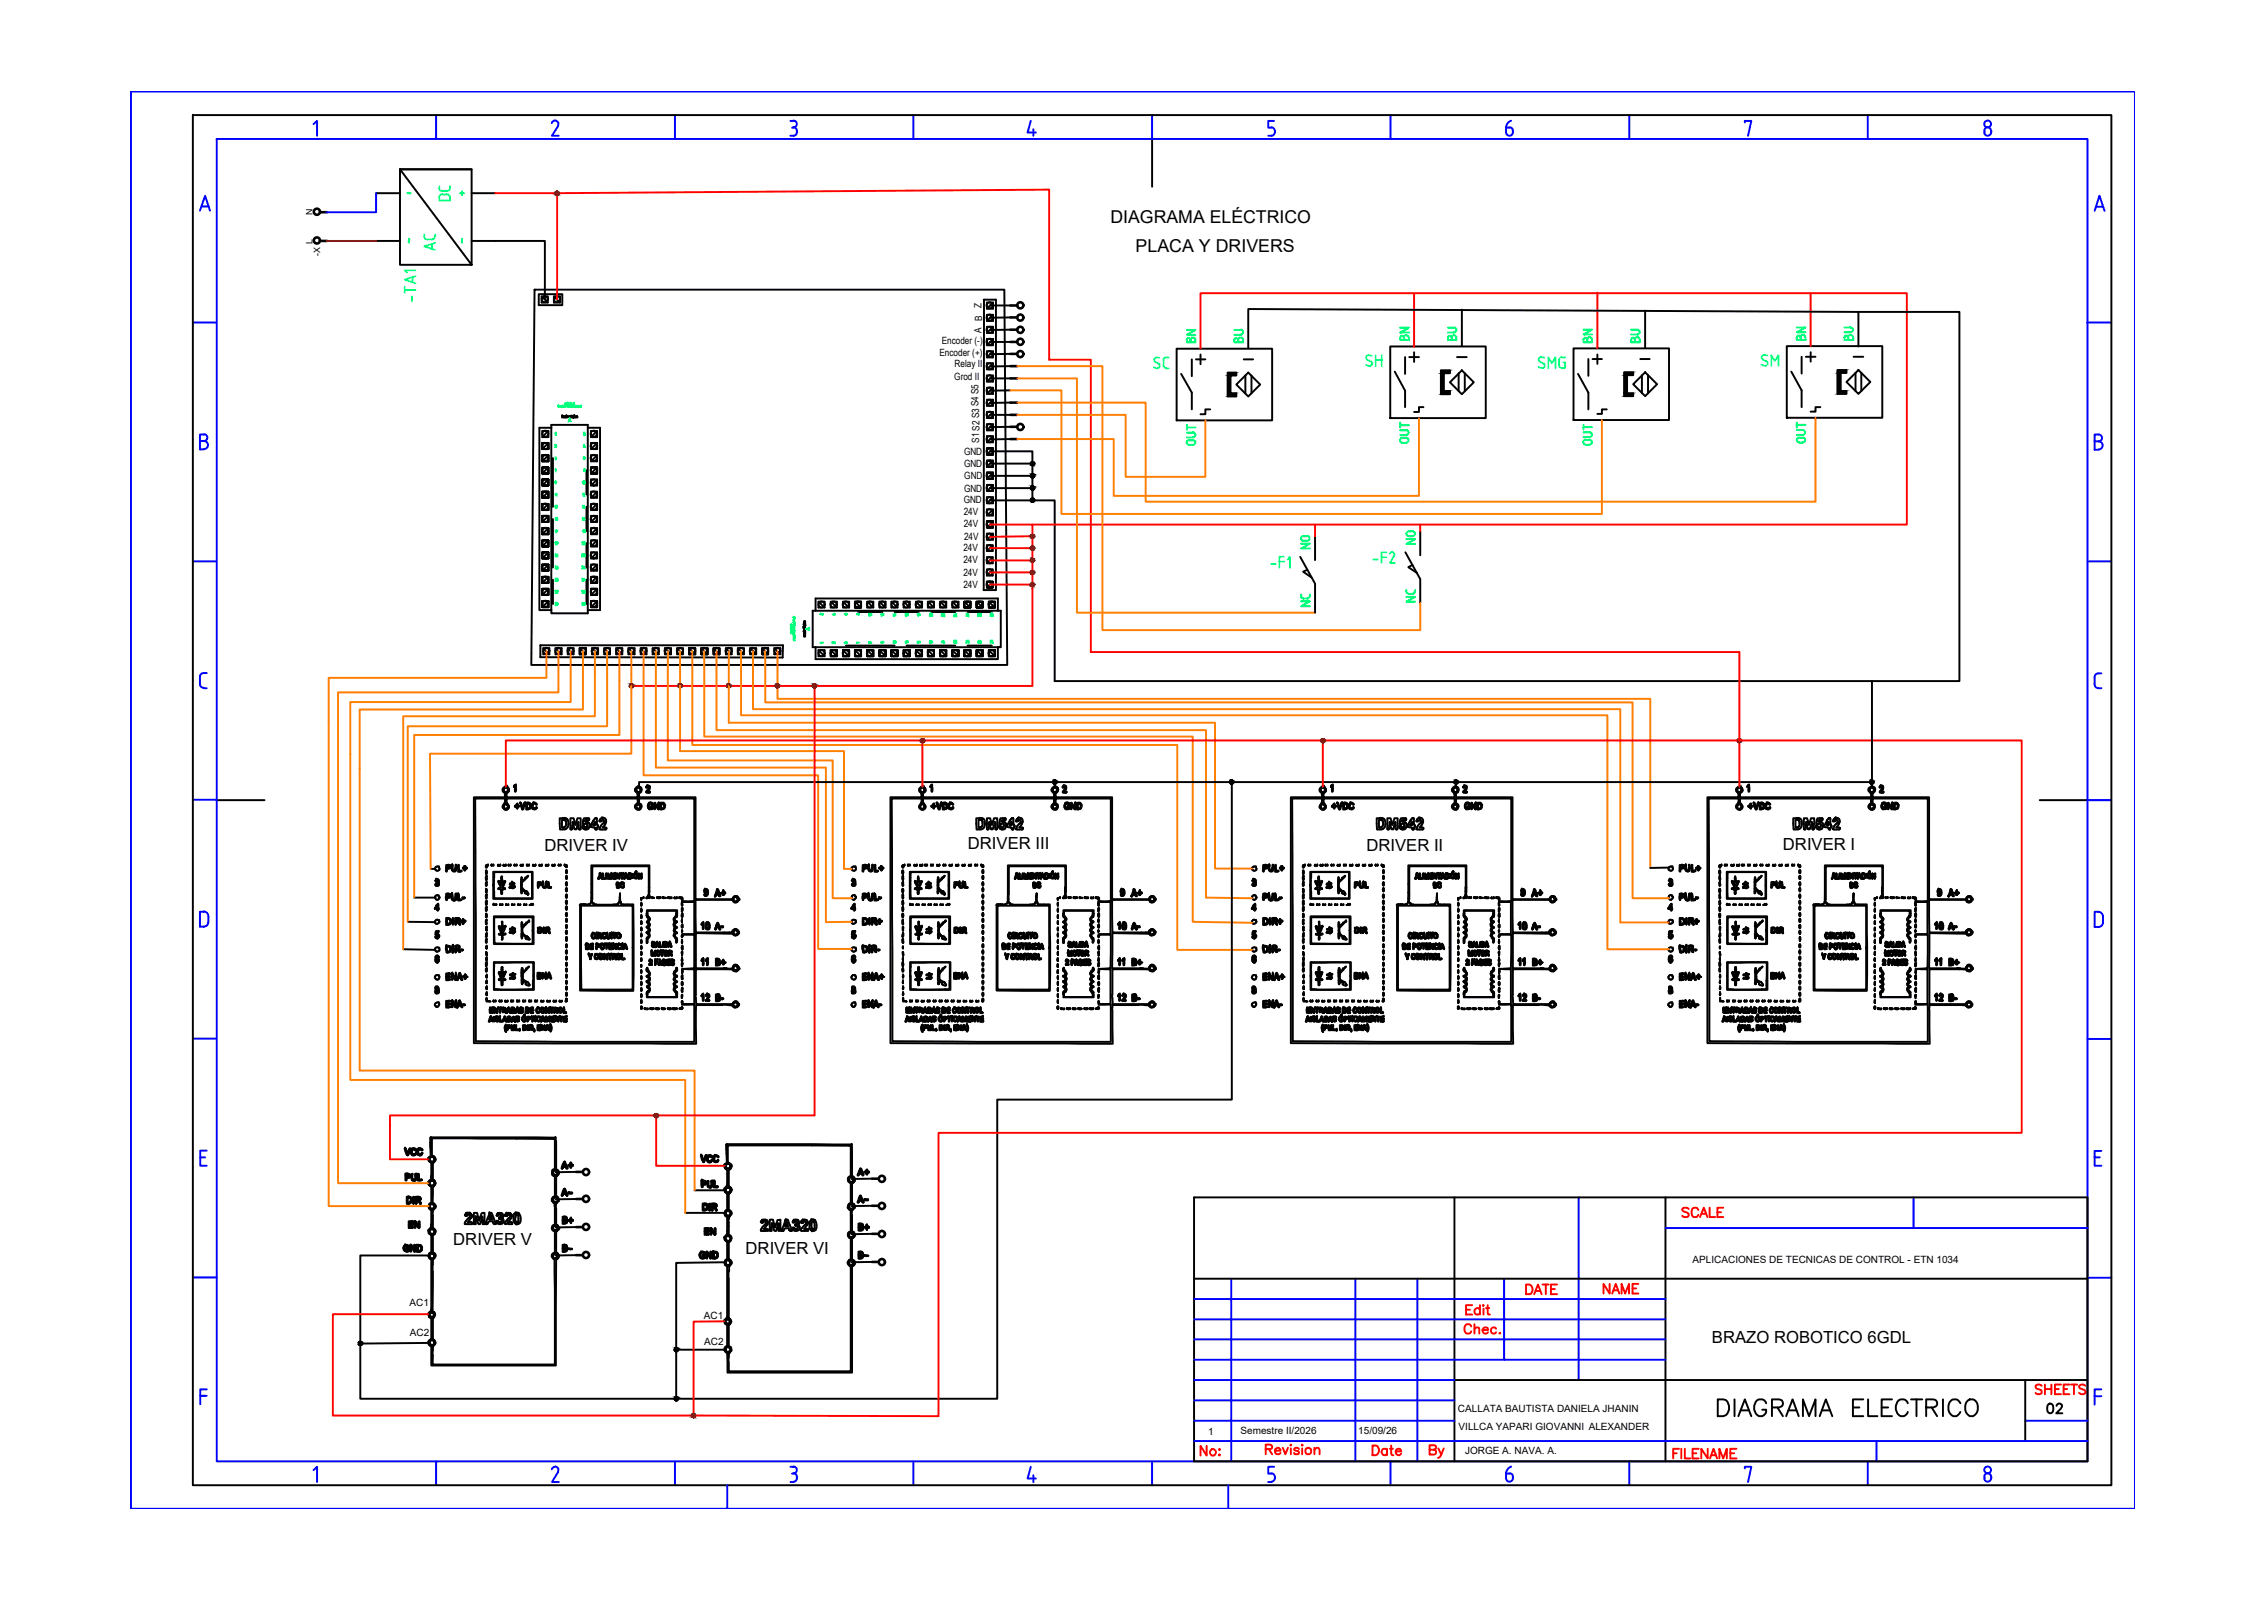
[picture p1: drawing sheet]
<svg xmlns="http://www.w3.org/2000/svg" width="297mm" height="210mm" viewBox="0 0 297 210" stroke-linecap="round" stroke-linejoin="round" font-family="sans-serif">
<defs><g id="words">
<g font-size="6.2" fill="#0ff">
<text x="149.6" y="50.4">SC</text>
<text x="182.4" y="50.1" transform="rotate(-90 182.4 50.1)">SH</text>
<text x="229.3" y="50.1">SM</text>
</g>
<text font-size="5.7" fill="#0ff" x="200.4" y="50.1">SMG</text>
<text font-size="5.3" x="224.4" y="187">DIAGRAMA ELECTRICO</text>
<text font-size="4.9" fill="#f00" x="190.5" y="192.6" transform="rotate(-90 190.5 192.6)">By</text>
<g font-size="4.4" fill="#0ff">
<text x="60.3" y="27.5" transform="rotate(-90 60.3 27.5)">DC</text>
<text x="58.2" y="33.9" transform="rotate(-90 58.2 33.9)">AC</text>
<text x="55.7" y="40.9" transform="rotate(-90 55.7 40.9)">-TA1</text>
<text x="179.2" y="75.1">-F2</text>
</g>
<g font-size="4.4" fill="#0f0">
<text x="210.3" y="46.2" transform="rotate(-90 210.3 46.2)">BN</text>
<text x="244.5" y="45.9" transform="rotate(-90 244.5 45.9)">BU</text>
<text x="210.3" y="59.6" transform="rotate(-90 210.3 59.6)">OUT</text>
</g>
<g font-size="4.4" fill="#f00">
<text x="169.7" y="73">NO</text>
<text x="199.3" y="171.1">DATE</text>
<text x="209.5" y="171.1">NAME</text>
</g>
<g font-size="4.4">
<text x="173.2" y="80.8" transform="rotate(-90 173.2 80.8)">NC</text>
<text x="267.8" y="186.6">02</text>
</g>
<g font-size="4" fill="#0f0">
<text x="158" y="46.2" transform="rotate(-90 158 46.2)">BN</text>
<text x="164.4" y="46.2" transform="rotate(-90 164.4 46.2)">BU</text>
<text x="185.9" y="45.9" transform="rotate(-90 185.9 45.9)">BN</text>
<text x="216.3" y="46.2" transform="rotate(-90 216.3 46.2)">BU</text>
<text x="238.1" y="45.9" transform="rotate(-90 238.1 45.9)">BN</text>
<text x="158" y="59.6" transform="rotate(-90 158 59.6)">OUT</text>
<text x="185.9" y="59.3" transform="rotate(-90 185.9 59.3)">OUT</text>
<text x="238.1" y="59.3" transform="rotate(-90 238.1 59.3)">OUT</text>
<text x="187" y="80.1" transform="rotate(-90 187 80.1)">NC</text>
</g>
<text font-size="4" x="192.3" y="45.9" transform="rotate(-90 192.3 45.9)">BU</text>
<text font-size="4" fill="#0ff" x="187" y="72.7" transform="rotate(-90 187 72.7)">NO</text>
<text font-size="4" fill="#f00" x="219.8" y="160.9">SCALE</text>
<text font-size="3.5" fill="#0ff" x="75.1" y="64.9">10</text>
<g font-size="3.1" fill="#0ff">
<text x="71.6" y="64.6">9</text>
<text x="72" y="66.3">11</text>
<text x="75.5" y="66.3">12</text>
<text x="75.5" y="70.9">18</text>
<text x="72" y="75.8">23</text>
<text x="75.5" y="75.8">24</text>
<text x="74.4" y="80.8" transform="rotate(-90 74.4 80.8)">29</text>
<text x="78" y="79" transform="rotate(-90 78 79)">28</text>
<text x="104.8" y="84">A</text>
<text x="114.7" y="82.2">12</text>
<text x="119.6" y="82.2">18</text>
<text x="124.2" y="82.2">24</text>
<text x="111.5" y="85.7">7</text>
<text x="117.1" y="85.7" transform="rotate(-90 117.1 85.7)">11</text>
<text x="118.9" y="85.7" transform="rotate(-90 118.9 85.7)">13</text>
<text x="123.5" y="85.7" transform="rotate(-90 123.5 85.7)">19</text>
<text x="126.6" y="85.7" transform="rotate(-90 126.6 85.7)">23</text>
<text x="129.1" y="85.7">29</text>
</g>
<text font-size="3.1" x="74.4" y="67.7" transform="rotate(-90 74.4 67.7)">13</text>
<g font-size="3.1" fill="#0f0">
<text x="72" y="77.6">25</text>
<text x="75.5" y="77.6">26</text>
<text x="116.4" y="82.2">14</text>
<text x="127.4" y="82.2">28</text>
<text x="106.9" y="85.7">1</text>
<text x="122.1" y="85.7" transform="rotate(-90 122.1 85.7)">17</text>
<text x="128.4" y="85.7" transform="rotate(-90 128.4 85.7)">25</text>
</g>
<g font-size="2.6" fill="#0f0">
<text x="72" y="70.9">17</text>
<text x="108.3" y="81.8">4</text>
<text x="111.5" y="81.8">8</text>
</g>
<g font-size="2.6" fill="#0ff">
<text x="72" y="74.1">21</text>
<text x="75.5" y="74.1">22</text>
<text x="106.9" y="81.8">2</text>
</g>
<g font-size="2.3">
<text x="145.7" y="29.2">DIAGRAMA ELÉCTRICO</text>
<text x="149" y="33">PLACA Y DRIVERS</text>
</g>
<g font-size="2.2">
<text x="71.5" y="111.6">DRIVER IV</text>
<text x="127" y="111.4">DRIVER III</text>
<text x="179.3" y="111.6">DRIVER II</text>
<text x="233.9" y="111.5">DRIVER I</text>
<text x="59.5" y="163.4">DRIVER V</text>
<text x="97.8" y="164.5">DRIVER VI</text>
<text x="224.6" y="176.2">BRAZO ROBOTICO 6GDL</text>
</g>
<g font-size="1.3">
<text x="128.8" y="40.4" transform="rotate(-90 128.8 40.4)">Z</text>
<text x="123.3" y="46.7">Encoder (+)</text>
<text x="123.6" y="45.1">Encoder (-)</text>
<text x="128.8" y="43.7" transform="rotate(-90 128.8 43.7)">A B</text>
<text x="125.2" y="49.8">Grod II</text>
<text x="125.3" y="48.2">Relay II</text>
<text x="126.5" y="59.6">GND</text>
<text x="128.5" y="58.1" transform="rotate(-90 128.5 58.1)">S1 S2 S3 S4 S5</text>
<text x="126.5" y="61.2">GND</text>
<text x="126.5" y="64.5">GND</text>
<text x="126.5" y="62.8">GND</text>
<text x="126.4" y="66">GND</text>
<text x="126.4" y="67.6">24V</text>
<text x="126.4" y="69.2">24V</text>
<text x="126.5" y="70.8">24V</text>
<text x="126.4" y="72.3">24V</text>
<text x="126.4" y="73.9">24V</text>
<text x="126.4" y="75.5">24V</text>
<text x="126.4" y="77.1">24V</text>
<text x="222.1" y="165.7">APLICACIONES DE TECNICAS DE CONTROL - ETN 1034</text>
<text x="53.7" y="171.4">AC1</text>
<text x="92.3" y="173">AC1</text>
<text x="53.8" y="175.2">AC2</text>
<text x="92.4" y="176.4">AC2</text>
<text x="191.3" y="185.2">CALLATA BAUTISTA DANIELA JHANIN</text>
<text x="158.5" y="188.2">1</text>
<text x="162.8" y="188.2">Semestre II/2026</text>
<text x="178.2" y="188.2">15/09/26</text>
<text x="191.4" y="187.6">VILLCA YAPARI GIOVANNI ALEXANDER</text>
<text x="192.2" y="190.8">JORGE A. NAVA. A.</text>
</g>
<g font-size="1.2">
<text x="41" y="28.3" transform="rotate(-90 41 28.3)">N</text>
<text x="41" y="32" transform="rotate(-90 41 32)">L</text>
<text x="42" y="33.6" transform="rotate(-90 42 33.6)">-X</text>
</g>
</g></defs>
<!-- layer: 07 -->
<path d="M25.3 15.1h251.7v179.7h-251.7zM151.2 18.2v6.3M28.4 105h6.3M267.6 105h6.3M156.7 157.1h117.2v34.6h-117.2zM190.8 157.1v34.6M218.5 157.1v34.6M156.7 167.8h117.2M190.8 181h83.1M265.7 181v8" fill="none" stroke="#000" stroke-width=".25"/>
<!-- layer: 035 -->
<g fill="none" stroke="#00f" stroke-width=".25">
<path d="M17.2 12h262.9v185.9h-262.9zM28.4 18.2h245.5v173.5h-245.5zM41.1 16.3l.5-.4v1.9M57.2 15.1v3.1M72.4 16.1a.44 .44 0 0 1 .6-.2 .44 .44 0 0 1 .2 .6M73.2 16.5l-.8 1.3h.9M88.5 15.1v3.1M103.7 17.8h.4M103.7 15.9h.4M103.9 16.7h.2M104.1 15.8a.44 .44 0 0 1 .4 .5 .44 .44 0 0 1-.4 .4l.2 .1 .2 .4M104.5 17.4l-.2 .3-.2 .1"/>
<path d="M104.5 17.2v.2M119.8 15.1v3.1M135.2 15.9l-.4 1.5h1.1M135.6 17v.8M151.2 15.1v3.1M166.4 17.8h.4M166.8 16.7l.4 .2v.3M167.2 15.9h-.8v.8h.4M167.2 17.4l-.2 .3-.2 .1M167.3 17.2v.2M182.4 15.1v3.1M197.6 17.4a.44 .44 0 0 0 .4 .4 .44 .44 0 0 0 .5-.4"/>
<path d="M198 16.7a.4 .4 0 0 1 .5 .5M198.1 16.7h-.5v.7M198.3 15.8a.99 .99 0 0 0-.7 .9M198.5 17.2v.2M213.8 15.1v3.1M228.9 16.1v-.2h.9l-.5 1.9M245.1 15.1v3.1M260.3 17.2a.44 .44 0 0 1 .5-.5 .44 .44 0 0 1 .4 .5M260.3 17.4a.44 .44 0 0 0 .5 .4 .44 .44 0 0 0 .4-.4M260.4 17.2v.2M261.3 17.2v.2M26.2 27.6l.7-1.9 .6 1.9"/>
<path d="M26.4 27.1h1M274.8 27.7l.6-2 .7 2M275 27.1h.9M25.3 42.3h3.1M26.2 57.9h.6M26.8 57a.44 .44 0 0 1 .4 .4 .44 .44 0 0 1-.4 .5 .53 .53 0 0 1 .5 .5 .53 .53 0 0 1-.5 .5M26.8 57h-.6v2h.6M273.8 42.3h3.2M274.8 57.9h.6M275.3 57.9a.53 .53 0 0 1 .6 .5 .53 .53 0 0 1-.6 .6M275.3 57.9a.44 .44 0 0 0 .5-.4 .44 .44 0 0 0-.5-.5h-.5v2h.6M25.3 73.6h3.1"/>
<path d="M273.9 73.6h3.1M26.2 89.8l.1 .2 .4 .2M26.7 90.3h.4M27.1 88.3l-.6 .1-.2 .1-.1 1.3M274.8 88.8l.1 1.2 .4 .3M275.3 88.3l-.4 .3-.1 .2M275.3 90.3h.4M275.3 88.3h.4M25.3 104.9h3.1M26.7 119.6a.61 .61 0 0 1 .6 .6M26.7 119.6h-.5v2a.85 .85 0 0 0 1.1-.4v-1M273.9 105h3.1"/>
<path d="M275.3 119.6a.61 .61 0 0 1 .6 .6v.8M275.3 119.6h-.5v2h.5M25.3 136.3h3.1M273.9 136.3h3.1M275.9 121a.61 .61 0 0 1-.6 .6M26.3 151.8h.6M27.1 150.9h-.8v2h.8M207.1 157.1v23.9M251.1 157.1v4M274.8 151.8h.7M275.7 151h-.9v1.9h.9M25.3 167.6h3.1"/>
<path d="M156.7 170.4h61.8M156.7 173.1h61.8M156.7 175.7h61.8M156.7 178.4h61.8M161.5 167.8v23.9M177.8 167.8v23.9M186 167.8v23.9M197.3 167.8v10.6M218.5 161.1h55.4M273.9 167.6h3.1M26.3 183.1h.8M27.1 182.3h-.8v1.9"/>
<path d="M41.1 192.9l.5-.5v2M57.2 191.7v3.1M72.8 192.4a.44 .44 0 0 1 .4 .7M72.8 192.4l-.3 .2-.1 .2M73.2 193.1l-.8 1.3h.9M88.5 191.7v3.1M95.4 194.8v3.1M103.7 194.4h.4M103.7 192.4h.4M103.9 193.3h.2M104.1 192.4a.44 .44 0 0 1 .4 .4 .44 .44 0 0 1-.4 .5l.4 .2v.2M104.5 193.7a.49 .49 0 0 1-.4 .7"/>
<path d="M119.8 191.7v3.1M135.2 192.4l-.4 1.6h1.1M135.6 193.5v.9M151.2 191.7v3.1M156.7 186.4h34.1M156.7 189h117.2M156.7 183.7h34.1M156.7 181h34.1M161.1 194.8v3.1M166.4 194.4h.4M166.8 193.3l.4 .2v.2M167.2 192.4h-.8v.9h.4"/>
<path d="M167.2 193.9l-.2 .4-.2 .1M167.3 193.7v.3M182.4 191.7v3.1M198 193.3a.53 .53 0 0 1 .5 .6 .53 .53 0 0 1-.7 .4l-.2-.4v-.6h.5M198.3 192.4a.99 .99 0 0 0-.7 .9M213.8 191.7v3.1M228.9 192.6v-.2h.9l-.5 2M245.1 191.7v3.1M246.2 189v2.7M260.3 193.7a.44 .44 0 0 1 .5-.4 .44 .44 0 0 1 .4 .4M260.3 193.9a.44 .44 0 0 0 .5 .5 .44 .44 0 0 0 .4-.5M260.4 193.7v.3"/>
<path d="M261.3 193.7v.3M265.7 186.4h8.2M274.8 183.2h.9M275.7 182.3h-.9v2"/>
<circle cx="260.8" cy="16.3" r=".44"/>
<circle cx="260.8" cy="192.8" r=".44"/>
</g>
<!-- layer: 025 -->
<g fill="none" stroke="#f00" stroke-width=".25">
<path d="M192.3 171.8h.6M193 174a.46 .46 0 0 0-.5-.3 .46 .46 0 0 0-.4 .5v.3a.46 .46 0 0 0 .4 .5 .46 .46 0 0 0 .5-.3M193.2 171.2h-.9v1.3h.9M193.4 174.4a.45 .45 0 0 1 .6-.2l.1 .7M193.4 173.7v1.2M194.2 171.8a.4 .4 0 0 0-.6 0 .4 .4 0 0 0 0 .5 .4 .4 0 0 0 .6 0M194.2 171.2v1.3M194.5 174.5h.7a.37 .37 0 0 0-.5-.3 .37 .37 0 0 0-.1 .6 .36 .36 0 0 0 .6 0M194.5 171.3h.2zM194.6 171.7v.8M195 171.6h.4M195.2 171.2v1v.2l.3 .1"/>
<path d="M196.3 174.3a.38 .38 0 0 0-.6 0 .38 .38 0 0 0 0 .5 .38 .38 0 0 0 .6 0M196.7 174.9h.1zM158.3 189.7v1.3l-.8-1.3v1.3M159.9 190.2l.1-.1v.1zM159.9 190.9l.1-.1v.1zM166.1 190.1l.8-.1v-.4l-.3-.1h-.5v1.3M166.5 190.1l.4 .7M167.3 190.3h.7v-.1a.42 .42 0 0 0-.5-.2 .42 .42 0 0 0-.3 .5 .42 .42 0 0 0 .6 .3l.2-.2M168.3 189.9l.3 .9 .4-.9M169.4 189.5v.1zM169.4 190v.8M170.4 190.1a.36 .36 0 0 0-.6 0l.2 .2 .3 .1a.24 .24 0 0 1 .1 .3 .43 .43 0 0 1-.6-.1"/>
<path d="M170.8 189.5l.1 .1h-.1zM170.8 190v.8M172.5 190.2l.2-.3 .3 .1 .1 .8M172.5 189.9v.9M180.1 189.6h.4a.68 .68 0 0 1 .4 .7 .68 .68 0 0 1-.4 .6h-.4zM182 190.2a.4 .4 0 0 0-.6 0 .4 .4 0 0 0 0 .6 .4 .4 0 0 0 .6-.1M182 190.1v.8M182.4 190.1h.3M182.5 189.6v1.1l.1 .1 .2 .1M183.1 190.4h.7a.39 .39 0 0 0-.5-.3 .39 .39 0 0 0-.1 .6 .37 .37 0 0 0 .3 .2 .37 .37 0 0 0 .3-.2M219.5 190.7h.5M220.3 190.1h-.8v1.2"/>
<path d="M220.6 190.1v1.2M221.1 190.1v1.2h.7M222.1 190.7h.5M222.9 190.1h-.8v1.2h.8M224.1 190.1v1.2l-.9-1.2v1.2M224.4 191.3l.4-1.2 .5 1.2M224.5 190.9h.6M225.6 191.3v-1.2l.5 1.2 .5-1.2v1.2M227 190.7h.5M227.8 190.1h-.8v1.2h.8M273.6 181.8a.48 .48 0 0 0-.8 .1l.1 .2 .6 .3 .1 .1v.2a.58 .58 0 0 1-.8 0"/>
<circle cx="159.1" cy="190.5" r=".42"/>
<circle cx="171.6" cy="190.4" r=".43"/>
</g>
<!-- layer: SYMS -->
<g fill="none" stroke="#000" stroke-width=".25">
<path d="M49.3 25.3h3.2M49.3 31.6h3.2M61.9 22.2h-9.4l9.4 12.5v-12.5h-9.4v12.5h9.4M61.9 25.3h3.1M61.9 31.6h3.1M71.1 58.9h.9h-.9M71.1 58.1v.8v-.8M71.1 59.7v.8v-.8M71.1 56.5h.9v.8h-.9zM71.8 56.6l-.5 .6M71.8 58.2l-.5 .6M71.8 59.8l-.5 .6"/>
<path d="M72 58.1h-.9h.9M72 59.7h-.9h.9M72 58.9v-.8v.8M72.3 56.1h-1.5v23.9h1.5M72.3 55.7h4.8v24.8h-4.8zM77.1 56.1h1.6v23.9M77.5 56.5h.8v.8h-.8zM77.5 58.1h.8v.8h-.8zM77.5 59.7h.8v.8h-.8zM78.2 59.8l-.5 .6M78.2 58.2l-.5 .6M78.2 56.6l-.5 .6"/>
<path d="M154.4 45.7h12.5v9.4h-12.5zM156.4 51.5v2.2M157.5 46.5v1.3M161.1 48.9h1.1v.4h-.8v2.3h.8v.4h-1.1zM163.4 49.3v2.3M163.8 48.9l1.5 1.5-1.5 1.6-1.6-1.6zM164.2 49.3v2.3M182.4 45.5h12.5v9.3h-12.5zM184.3 51.3v2.1M185.5 46.2v1.3M189 48.6h1.2v.4h-.8v2.3h.8v.4h-1.2zM191.4 49v2.3"/>
<path d="M191.8 48.6l1.6 1.6-1.6 1.5-1.6-1.5zM192.2 49v2.3M206.4 45.7h12.6v9.4h-12.6zM208.4 51.5v2.2M213.1 48.8h1.2v.4h-.8v2.4h.8v.4h-1.2zM215.4 49.2v2.4M215.8 48.8l1.6 1.6-1.6 1.6-1.5-1.6zM216.2 49.2v2.4M234.4 45.4h12.6v9.4h-12.6zM236.4 51.2v2.2M237.6 46.2v1.2M241.1 48.5h1.2v.4h-.8v2.4h.8v.4h-1.2z"/>
<path d="M243.4 48.9v2.4M243.8 48.5l1.6 1.6-1.6 1.6-1.5-1.6zM244.2 48.9v2.4M71.1 60.5h.9h-.9M72 60.5v-.8v.8M72.5 60.1v6.4M72.5 68.1v6.4M72.5 76.1v3.1M76.9 66.5v3.2M170.6 73.1l1.9 3.5v3.1M171.5 74.7l-.5 .3 1.1 .8M184.4 72.5l1.9 3.5v3.1"/>
<path d="M185.3 74.1l-.5 .3 1.1 .8M106.6 84.9v-4.8h24.7v4.8h-.4M107 80.1v-1.6h23.9v1.6M107 84.9h23.9M111 84.7h6.4M112.6 80.3h3.2M117.4 80.3h3.2M118.9 84.7h6.4M122.2 80.3h3.1M126.9 84.7h3.2M130.9 84.9v1.6h-23.9"/>
<circle cx="71.6" cy="56.9" r=".4"/>
<circle cx="71.6" cy="58.5" r=".4"/>
<circle cx="77.9" cy="56.9" r=".4"/>
<circle cx="77.9" cy="58.5" r=".4"/>
<circle cx="71.6" cy="60.1" r=".4"/>
<circle cx="77.9" cy="60.1" r=".4"/>
</g>
<!-- layer: MISC -->
<g fill="none" stroke="#0ff" stroke-width=".25">
<path d="M73.2 53.3h.1M73.3 53.2v.2M73.3 53.2h.1M73.3 53.3h.1M73.3 53.3l.1 .1M73.3 53.3v.1M73.5 53.4v-.2l.1 .2M73.6 53.3h.1M73.7 53.4h.1M73.7 53.3h-.1l.1 .1M73.8 53.3h.1M73.9 53.2l-.1 .1v.1h.1"/>
<path d="M73.9 53.2h.1M74 53.2v.2M74 53.3h.2M74.1 53.3v.1M74.2 52.9h-.1l.1 .2M74.2 53.3v.1M74.3 52.9v.2zM74.3 53.3l-.1-.1v.2M74.4 53.1v-.2l.1 .2M74.5 52.9h.1M74.5 53.4v-.2l.1 .2M74.5 53.3h.1"/>
<path d="M74.5 53h.1v-.1l-.1 .1 .1 .1M74.7 52.9v.2M74.8 53.1v.3M74.8 52.8v.3M74.8 52.9h.1M74.9 53.2l-.1 .2h.2M74.9 52.9h.1v.2zM74.9 53.3v.1M75.1 53.4h.1M75.1 52.9h-.1v.2M75.2 53.3v.1M75.3 53.1v-.3l.1 .3"/>
<path d="M75.3 53h.1M75.3 53.2h.1M75.3 53.2v.2M75.3 53.4v-.2l.2 .1v.1M75.4 53.2v.2M75.6 53.2v.2v-.2M75.7 53.3h.1M75.7 53.3l.1 .1M75.7 53.3v.1M75.8 53.2l.1 .2M75.9 53.3h.1M75.9 53.3v.1"/>
<path d="M76.1 53.3v.1M76.2 53.3h-.1l.1 .1M76.2 53.1v.3"/>
</g>
<!-- layer: DESC -->
<g fill="none" stroke="#000" stroke-width=".25">
<path d="M73.7 54.6h.1M73.8 54.6v.2M73.8 54.6h.1M73.9 54.6v.2zM74 54.8v-.2l.1 .2M74.1 54.7h.1v-.1l-.1 .1 .1 .1M74.2 54.8h.1M74.3 54.6h.1M74.3 54.6v.2M74.4 54.6v.2M74.4 54.6h.1M74.5 54.6v.2z"/>
<path d="M74.7 54.6v.2M74.8 54.6h.1l-.1 .2M74.9 54.7h.1M75 54.6h.1M75 54.8h.1M75 54.5v.2zM75.2 54.8l.1-.1v-.1l-.1 .2M75.3 54.6h.1M75.3 54.6v.2M75.4 54.8v-.2l.1 .2M75.6 54.7v-.1v.2M75.7 54.7h.1"/>
<path d="M75.7 54.6h.1M75.7 54.6v.2"/>
</g>
<!-- layer: TAGS -->
<path d="M73 60h-.2v.1l.2 .1h-.1M74.6 55.3l.1-.5 .2 .5M74.6 55.2h.2M72.8 60.3h.1M73 60.2h.1M166.7 74h.7M167.8 73.7h.7M168.5 73.1h-.7v1.4" fill="none" stroke="#0ff" stroke-width=".25"/>
<!-- layer: TERMS -->
<g fill="none" stroke="#0f0" stroke-width=".25">
<path d="M53.4 25.4h.3M53.7 25.3h.2M60.6 31.4v.5M72.8 56.8h.1v.3M72.8 58.4h.1v.1M72.9 58.5h.1M72.9 58.5l.1 .1M73 58.6l-.2 .1M76.6 56.8h.1v.1M76.7 58.4l-.1 .2h.1M76.7 59.9l-.1 .2M76.7 56.9l-.1 .2h.1"/>
<path d="M76.7 58.5v.2M76.6 60.2h.1M76.6 60.1h.1M76.7 60.1l-.1 .1M76.7 60.2h.1"/>
</g>
<!-- layer: 0 -->
<g fill="none" stroke="#000" stroke-width=".25">
<path d="M65 31.6h6.5v7.7M70.1 38h61.7l.4 49.2h-62.5zM70.7 38.6h3.1v1.4h-3.1zM71.1 38.9h.8v.8h-.8zM71.2 39l.6 .6M72.7 38.9h.8v.8h-.8zM72.8 39l.5 .6M129.1 39.3h1.6v38.1M129.1 39.3v38.1h1.6M129.5 39.7h.8v.8h-.8zM130.2 39.8l-.6 .6M129.5 58.8v.8v-.8"/>
<path d="M129.5 59.6h.8h-.8M129.5 44.5v.8v-.8M129.5 45.3h.8h-.8M129.5 41.3h.8v.8h-.8zM129.5 42.9h.8v.8h-.8zM129.5 46.1h.8v.8h-.8zM129.5 47.7h.8v.8h-.8zM129.5 49.3h.8v.8h-.8zM129.5 50.9h.8v.8h-.8zM129.5 52.4h.8v.8h-.8zM129.5 54h.8v.8h-.8zM129.5 55.7h.8v.8h-.8z"/>
<path d="M129.5 57.2h.8v.8h-.8zM129.9 59.2h5.6v1.6M129.9 40.1h2.7M129.9 44.9h2.7M129.9 49.6h2.7M129.9 54.4h2.7M130.2 59l-.6 .5M130.2 57.3l-.6 .6M130.2 55.7l-.6 .6M130.2 54.2l-.6 .5M130.2 52.6l-.6 .5M130.2 51l-.6 .5"/>
<path d="M130.2 49.4l-.6 .5M130.2 47.8l-.6 .5M130.2 46.2l-.6 .6M130.2 44.6l-.6 .6M130.2 43l-.6 .5M130.2 41.4l-.6 .6M130.3 59.6v-.8v.8M130.3 58.8h-.8h.8M130.3 45.3v-.8v.8M130.3 44.5h-.8h.8M132.6 41.6l-2.7 .1M132.6 43.3h-2.7"/>
<path d="M132.6 46.4l-2.7 .1M132.6 48l-2.7 .1M132.6 51.2l-2.7 .1M132.6 52.8l-2.7 .1M132.6 56h-2.7M132.6 57.6h-2.7M215.8 40.8v4.9M243.8 45.5v-4.6l-80-.4v5.2M243.8 40.9h13.3v48.5h-11.5M129.5 68.4v.8v-.8M129.5 69.2h.8h-.8M129.5 61.2h.8h-.8"/>
<path d="M129.5 60.4v.8v-.8M129.5 62.8h.8h-.8M129.5 62v.8v-.8M129.5 76.3v.8v-.8M129.5 77.1h.7h-.7M129.5 63.6h.8v.8h-.8zM129.5 65.2h.8v.8h-.8zM129.5 66.8h.8v.8h-.8zM129.5 70h.8v.8h-.8zM129.5 71.5h.7v.8h-.7zM129.5 73.1h.7v.8h-.7zM129.5 74.7h.7v.8h-.7z"/>
<path d="M129.9 64h5.6v1.6M129.9 62.4h5.6v1.6M129.9 60.8h5.6v1.6M129.9 65.6h8.5v23.8h107.2v13.2M130.2 70.1l-.6 .6M130.2 68.5l-.6 .6M130.2 67l-.6 .5M130.2 65.3l-.6 .6M130.2 63.7l-.6 .6M130.2 60.5l-.6 .6M130.2 62.1l-.6 .6M130.2 76.4l-.6 .6"/>
<path d="M130.2 74.8l-.6 .6M130.2 73.2l-.6 .6M130.2 71.6l-.6 .6M130.2 77.1v-.8v.8M130.2 76.3h-.7h.7M130.3 69.2v-.8v.8M130.3 68.4h-.8h.8M130.3 60.4h-.8h.8M130.3 61.2v-.8v.8M130.3 62h-.8h.8M130.3 62.8v-.8v.8M70.9 84.7h31.8v1.6l-31.8-.1z"/>
<path d="M71.3 85h.8v.8h-.8zM71.4 85.2l.6 .5M72.9 85h.8v.8h-.8zM73 85.2l.6 .5M74.5 85h.8v.8h-.8zM74.6 85.2l.6 .5M76.1 85.8h.8h-.8M76.1 85v.8v-.8M76.2 85.2l.5 .5M76.9 85h-.8h.8M76.9 85.8v-.8v.8M77.7 85h.8v.8h-.8z"/>
<path d="M77.8 85.2l.5 .5M79.3 85h.7v.8h-.7zM79.4 85.2l.6 .5M80.8 85h.8v.8h-.8zM81 85.2l.5 .5M82.5 85h.8v.8h-.8zM82.6 85.2l.5 .5M84.1 85h.7v.8h-.7zM84.1 85.2l.6 .5M85.6 85h.8v.8h-.8zM85.8 85.2l.5 .5M87.2 85h.8v.8h-.8z"/>
<path d="M87.4 85.2l.5 .5M88.8 85h.8v.8h-.8zM88.9 85.2l.6 .5M90.4 85.8h.8h-.8M90.4 85v.8v-.8M90.5 85.2l.6 .5M91.2 85h-.8h.8M91.2 85.8v-.8v.8M92 85v.8v-.8M92 85.8h.8h-.8M92.1 85.2l.6 .5M92.8 85.8v-.8v.8"/>
<path d="M92.8 85h-.8h.8M93.6 85v.8v-.8M93.6 85.8h.8h-.8M93.7 85.2l.6 .5M94.4 85.8v-.8v.8M94.4 85h-.8h.8M95.2 85h.8v.8h-.8zM95.3 85.2l.6 .5M96.8 85h.8v.8h-.8zM96.9 85.2l.6 .5M98.4 85h.8v.8h-.8zM98.5 85.2l.6 .5"/>
<path d="M100 85.8h.8h-.8M100 85v.8v-.8M100.1 85.2l.6 .5M100.8 85h-.8h.8M100.8 85.8v-.8v.8M101.6 85h.8v.8h-.8zM101.7 85.2l.6 .5M54.3 117.8h2.8M56.5 114h.6M57 119.2h.1M57.1 119.1v.1M57.1 119.2h.1"/>
<path d="M57.1 115.5v.1M57.1 119.2l.1 .1M57.1 116.1l.1 .1M57.1 116v.1M57.2 119.2l.1 .1M57.2 114.1l.1 .1 .3-.1M57.2 116l.1 .1M57.2 115.5h-.1M57.2 115.6h.1M57.2 116h.1M57.2 119l-.1 .1M57.2 117.5l-.1 .2 .1 .3"/>
<path d="M57.2 115.5h.1M57.2 115.4h.1M57.2 115.4l-.1 .1M57.2 119.1h.1M57.2 118.9v.1M57.2 113.7a.3 .3 0 0 0 0 .5M57.3 115.5h-.1M57.3 118.9h.1M57.3 119.2h.1M57.3 115.3l-.1 .1M57.3 116.1h.1M57.3 115.4l.1 .1"/>
<path d="M57.3 118.7l-.1 .1M57.3 115.7v.1M57.3 119.3h.1M57.3 115.4l-.1 .1M57.3 119v.1M57.3 117.4l.2 .1M57.3 115.3h.1M57.3 117.4l-.1 .1M57.3 115.8h.1M57.3 119.1h.1M57.4 119.3h.1M57.4 113.7h.1"/>
<path d="M57.4 113.7h-.2M57.4 119.2h-.1M57.4 115.3l.1 .2M57.4 115.8l.1 .1M57.4 119.3v.2M57.4 118.9l-.1 .1M57.4 118.9v.2M57.4 118.9h.1M57.4 115.7h-.1M57.4 118.7l-.1 .1M57.4 115.5v.2M57.4 119.5h.1"/>
<path d="M57.4 119h.1M57.5 118.6h-.1M57.5 117.5v.1M57.5 116l-.2 .1M57.5 115.6h.1M57.5 118.9v.1M57.5 118.6h.1M57.5 113.7l.1 .1M57.5 115.9v.1M57.5 118.6v.1M57.5 119.4h.1M57.5 118.8v.1"/>
<path d="M57.5 119v.2M57.5 119.3v.1M57.5 119.2v.1M57.5 115.4l.1 .1M57.5 117.6l.2 .1M57.6 115.5v.2M57.6 119.2l-.1 .1M57.6 117.6h.1M57.6 119.2h.1M57.6 115.7v.1M57.6 115.8v.1M57.6 113.8v.2"/>
<path d="M57.6 115.9a.24 .24 0 0 1-.1 .3 .24 .24 0 0 1-.2 0M57.6 113.8h.1M57.6 117.7v.1M57.7 117.8a.29 .29 0 0 1-.5 .2M57.7 117.7h.1M57.7 114l-.1 .2M58.5 117.7v.1M58.5 114.2v.1M58.5 113.9v.3M58.5 117.9l.1 .2M58.6 118.1h.1M58.6 118v.1"/>
<path d="M58.6 114.2v.1M58.6 114.3h.1M58.6 113.8h.1M58.6 117.9h.1M58.6 117.4v.1M58.6 114v.1M58.6 117.4v.2M58.6 113.6h.1M58.7 117.9v.1M58.7 117.6h.1M58.7 113.6v.2M58.7 117.2h.1"/>
<path d="M58.7 113.6h.1M58.7 117.2h-.2v.5M58.7 117.8v.1M58.7 117.3l.2 .1M58.7 117.3v.1M58.8 113.4l.1 .1M58.8 113.5h-.3v.4M58.8 113.8h-.1M58.8 113.5l.1 .1M58.8 117.8h-.1M58.9 117.2l.1 .1M58.9 113.8l-.1 .1"/>
<path d="M58.9 117.6l-.1 .1M58.9 117.4h.1M58.9 113.6h.1M58.9 117.7l-.1 .1M58.9 113.8h.1M58.9 113.5h.1M58.9 113.9l-.2 .2M59 113.7l-.1 .1M59 117.6h-.1M59 117.4v.2M59 113.7v.1M59 113.7h.1"/>
<path d="M59 117.4h.1M59 117.3l.1 .1M59 117.7l-.1 .1M59 113.5l.1 .1M59.1 113.9h-.1M59.1 117.6l-.1 .1M59.1 117.4v.2M59.1 113.6v.2M59.1 113.8v.1M59.2 117.6v.3M59.3 113.8h.1M59.3 113.6v.1a.42 .42 0 0 0 0 .4 .42 .42 0 0 0 .4 .2l.1-.2"/>
<path d="M59.3 117.9l.1 .2M59.3 117.2v.1M59.3 117.3v.3M59.3 113.5v.1M59.3 117.2h.1M59.3 117.3h.1M59.3 117.3v.1M59.3 113.4l.1 .3M59.3 113.5h.1M59.4 117.4v.1M59.4 114v.1M59.4 113.8v.2"/>
<path d="M59.4 117.9v.1M59.4 117.6v.2M59.4 114.1l.1 .1M59.4 118.1h.2M59.4 118h.1M59.7 118l-.2 .1M59.7 117.9v.1M59.7 113.8v.2M59.7 114.1l-.2 .1M59.7 117.8v.1M59.7 117.6l.1-.3v.5M59.7 118.1l-.2 .1"/>
<path d="M59.8 117.6l-.1 .2M59.8 114l-.1 .1M59.8 113.5h.1M59.8 113.5v.3M59.8 117.2l.1 .1M59.8 113.5v.6M59.8 118v.1M59.8 117.8v.2M60 117.4v.2M60 117.3v.1M60 117.3h.1M60.1 117.8v.3h.3"/>
<path d="M60.1 117.6v.1M60.1 113.7v.2M60.1 117.3h.1M60.1 113.9v.5h.3M60.1 113.9h.1M60.1 113.6v.1M60.1 113.5v.1M60.2 117.3v.1M60.2 113.6v.2M60.2 113.5h.1M60.2 113.4v.1M60.2 117.4v.5"/>
<path d="M60.2 113.9v.3h.2M60.3 118h.1M60.4 114.2h.1M60.4 118h.1M60.4 114.3h-.1M60.5 114.2h.1M60.5 118h.1M60.5 114.3h.1M60.5 118.1h-.2M60.6 114.3h-.2M60.6 118.1h.1M60.6 114.3h.1"/>
<path d="M60.7 117.9h.1M60.7 117.8h.1M60.7 113.9h.1M60.8 113.8l-.1 .1M60.8 117.8h-.1M60.8 113.8h-.1M60.8 117.8h.2M60.8 113.9h.1M60.8 113.9l.1 .1M60.9 114h.1M60.9 113.9h-.1M60.9 117.9h-.2"/>
<path d="M60.9 114v.1M60.9 113.8h-.1M60.9 117.8h.1M60.9 113.6h.1M60.9 113.7h.1M60.9 114.1l.1 .1M61 114.2h.1M61 113.6l-.1 .2M61 117.8h.1M61 113.6v.1M61 114.1v.1M61 113.7h.1"/>
<path d="M61 113.7v.1M61 113.6h.1M61.1 114h-.1M61.1 113.7h.1M61.1 113.8h.1M61.1 114v.1M61.1 113.9h.1M61.2 113.8l.1 .1M61.2 113.8h.1M61.2 113.9h.1M61.3 113.9l-.2 .1M63.7 118.6l.1 .1"/>
<path d="M63.7 119.4l.1 .1M63.7 115.2l.1 .2M63.7 116l.1 .2M63.7 114.5l.1 .1M63.7 116.9l.1 .1M63.7 115.1v.2M63.7 115.9v.1M63.7 113.6l.1 .2M63.8 114.5v.1M63.8 117h.1M63.8 114.2l-.1 .1M63.8 116.6l-.1 .1"/>
<path d="M63.8 119.8l-.1 .2M63.8 114.4v.1M63.8 113.7h.1M63.8 114.4h.1M63.8 116.8h.1M63.8 114.3v.1M63.8 116.7v.2M63.8 120v.1M63.8 113.8h.1M63.8 115l-.1 .1M63.8 115.8l-.1 .1M63.8 117.4v.5"/>
<path d="M63.8 114.3h.1M63.8 116.7v.1M63.8 119.9v.1M63.8 118.2v.4M63.8 119v.4M63.8 115.4h.1M63.8 116.2h.1M63.8 117.8v.1M63.8 114.6v.1M63.8 118.7h.1M63.8 119.5h.1M63.8 115v.2"/>
<path d="M63.8 115.8v.2M63.8 117.5v.2M63.8 118.6h.1M63.8 119.4h.1M63.8 114.7h.1M63.8 114.2h.1M63.8 115.5h.1M63.8 115h.1M63.8 115.8h.1M63.8 117.1h.1M63.8 116.7h.1M63.8 117.9h.1"/>
<path d="M63.8 117.4h.1M63.8 118.3h.1M63.8 119.1h.1M63.8 119.9h.1M63.8 113.5v.1M63.8 114.2l.1 .1M63.8 116.6l.1 .1M63.9 115h.1M63.9 115.8h.1M63.9 117.4v.1M63.9 118.3v.3M63.9 119v.4"/>
<path d="M63.9 114.3v.2M63.9 116.7v.3M63.9 113.8h.1M63.9 116.1v.1M63.9 115.2v.2M63.9 116v.1M63.9 117.7v.1M63.9 117.4h.1M63.9 118.3h.1M63.9 119.1h.1M63.9 113.7v.1M63.9 113.5h.1"/>
<path d="M63.9 113.5h-.1M63.9 113.6v.1M64 113.6h-.1M64 113.6h.1M64 113.5v.1M64 113.5h.1M64.5 113.6h.1M64.5 113.5h.1M64.5 113.5h.2M64.7 113.5h-.1M64.7 118.7h.1M64.7 113.5h.1"/>
<path d="M64.7 114.4h5.2v3.5h-5.2zM64.8 113.6h.1M64.8 118.7h.1M64.8 118.6l-.1 .1M64.8 118.7h.2M64.8 116.5v.4M64.8 115.2v1.3M64.8 115.2v-.8h5v3.4h-5v-.9M65 118.6l.1 .1M65.1 118.7h-.2M65.1 118.7h.1M65.3 113.6h.1"/>
<path d="M65.3 116.6l.1 .1M65.4 113.5h-.1M65.4 115.7h.1M65.4 115.8l.1 .2M65.4 116.6h.1M65.4 116.6l.2 .1M65.4 113.5h.1M65.5 116l.2 .3M65.6 113.5h.1M65.6 116.7h.1M65.6 118.7h.1M65.6 115.6l-.2 .1"/>
<path d="M65.6 113.6h-.2M65.6 116l.1 .1M65.6 116.5h-.2M65.6 113.6h.1M65.7 116.3v.1M65.7 118.7h-.1M65.7 116.7h.1M65.7 116.5h-.1M65.7 116l-.1-.2h.5l-.1 .3M65.7 116v.1M65.7 117v.1M65.7 116.7l.1 .3"/>
<path d="M65.7 116.1h.1M65.8 115.3v.3h-.2M65.8 115.3h.1M65.8 116.1h.1M65.8 117.1v.1M65.8 117.2v.1M65.8 115v.3M65.8 118.7h-.2M65.8 115.1l.1 .2M65.8 118.7h.1M65.9 117.3h.1M65.9 115h.1"/>
<path d="M65.9 115v.1M65.9 118.7h-.2M65.9 117v.2M65.9 118.7h.1M65.9 115.3v.3h.2M65.9 116.5h.1M65.9 116.7v.3M65.9 103.8l.2 .1M66 116.5h.1M66 116.1h-.2M66 103.4v.4M66 116.7h-.1"/>
<path d="M66 105.9l.1 .2M66 116.5h.2M66 113.6h.1M66.1 113.6h.1M66.1 113.5h-.1M66.1 115.6l.2 .1M66.1 116.1l-.2 .4M66.1 103.5v.2M66.1 103.3l-.1 .2M66.1 116.7h-.1M66.1 103.9l.2 .3M66.1 103.6v.2"/>
<path d="M66.1 105.5l-.1 .2v.3M66.1 105.7l.1 .4M66.1 103.8l.1 .1M66.2 115.9l-.1 .2M66.2 105.4l-.1 .1M66.2 103.9h.2M66.2 115.8l-.1 .1M66.2 105.6l-.1 .1M66.2 113.5h-.1M66.2 113.5h.1M66.2 105.3v.1M66.2 116.6l-.1 .1"/>
<path d="M66.2 104.2v.1M66.2 106.1h.3M66.2 105.2v.1M66.2 116.6h.1M66.3 115.7l-.1 .1M66.3 116.6l-.1 .1M66.3 115.7h.1M66.3 104.3v.3h-4.1v32.2l29.1 .1v-4.7M66.3 105.1v-.3h-4l.1 31.8 28.7 .1v-4.9h-1.6v-.2M66.3 105v.2M66.3 105.5l-.1 .1M66.3 103.3l-.2 .2"/>
<path d="M66.3 103.3l.2 .1M66.4 113.6h-.3M66.4 105.5h-.1M66.4 105.5v.1M66.4 113.6h.1M66.4 113.5h.1M66.4 118.7h.1M66.4 104.3v.3h17.3v-.3M66.4 105.1v-.3h17.3v.3M66.4 105l.1 .3M66.5 105.5l.1 .2M66.5 104.1l-.1 .2"/>
<path d="M66.5 103.2h-.3l-.1 .1M66.5 105.3l.1 .2M66.5 103.4l.1 .1M66.5 103.2h.1M66.5 104v.1M66.6 103.3l.1 .1M66.6 105.6h.1M66.6 103.8l-.2 .1M66.6 105.5l.1 .2M66.6 105.7v.1M66.6 103.5l.1 .2M66.6 118.7h.1"/>
<path d="M66.6 103.7l-.1 .1M66.6 103.5h.1M66.6 105.9l-.2 .2M66.6 118.7h-.1M66.6 103.9v.1M66.6 118.7h-.2M66.7 105.8l-.1 .1M66.7 103.3l.1 .4M66.7 118.7h-.1M66.7 103.9h-.1M66.7 113.6h.1M66.7 118.7h.1"/>
<path d="M66.7 105.6a.4 .4 0 0 1-.1 .6 .4 .4 0 0 1-.5-.1M66.7 113.5h.1M66.8 113.5h.1M66.8 103.7l-.1 .2M66.8 116.4h.1M66.9 116.5h.1M66.9 116v.1M66.9 113.5h.1M66.9 116h.1M66.9 116.1h.2M66.9 113.5h-.1M66.9 116.4h.1"/>
<path d="M67 116.5h-.1M67 113.5h.1M67 113.6h.1M67 116.3l-.1 .1M67 115.9h-.1M67.1 115.9h-.1M67.1 116.3h.1M67.1 116.4l.1 .1M67.1 115.9h.1M67.1 116.4l-.1 .1M67.1 115.7h.1M67.1 115.8h.1"/>
<path d="M67.1 118.7h.1M67.2 115.8h.1M67.2 115.9h-.1M67.2 118.7h.1M67.2 115.9h.1M67.2 116.2h.1M67.2 116.5h.1M67.2 116.2l-.1 .1M67.2 115.7l.1 .1M67.2 116.2h.2M67.3 116.2h.1M67.3 115.8l.2 .1"/>
<path d="M67.4 116.2l.1 .1M67.4 103.2h.1M67.4 116.5h-.1M67.5 118.7h-.3M67.5 103.2v.2M67.5 103.2h.1M67.5 116l-.4 .1M67.5 115.9v.1M67.5 103.2h-.1M67.5 103.1h.1M67.5 113.6h.1M67.5 113.5h.1"/>
<path d="M67.5 118.7h.1M67.5 113.5h.2M67.5 116.4l-.1 .1M67.5 116.4h.1M67.5 103.6l.1 .1M67.6 105.8h.1M67.6 105.7v.1M67.6 103.8v.1M67.6 105.7h.1M67.6 103l-.2 .2M67.6 103.4v.2M67.6 103h.1"/>
<path d="M67.6 103.7v.1M67.6 103.9h.1M67.7 103v.1M67.7 103.8l-.1 .1M67.7 103.1v.3M67.7 103.6v.2M67.7 103h.1M67.7 105.9h-.1M67.7 113.5h-.2M67.7 105.7h-.1M67.7 105.9h.1M67.7 103.4v.2"/>
<path d="M67.7 113.5h.1M67.8 113.5h.1M67.8 105.9v.1M67.8 105.8v.1M67.8 105.6v.1M67.8 105.6h.1M67.8 113.6h.1M67.8 106l.1 .1M67.9 106.1h.1M67.9 105.5h.1M67.9 105.5h-.1v.1M67.9 105.9v.2"/>
<path d="M67.9 105.5v.1M67.9 105.7h.1M67.9 105.6l.1 .1M67.9 118.7h.1M68 118.7h.1M68 105.8l-.1 .1M68.1 105.7l.1 .1h-.1M68.2 105.3h.1M68.3 118.7h-.3M68.3 105.4h.1M68.3 118.7h.1M68.3 105.3v.1"/>
<path d="M68.3 105.4l.2 .6M68.3 118.7h-.4M68.3 113.6h.1M68.3 113.5h.1M68.3 105.3l.1 .1M68.4 113.6h.1M68.4 116.6v.3M68.4 115.7v.9M68.4 115.4v.3M68.4 105.4l.1 .4M68.4 113.6h-.1M68.4 116.9v.3"/>
<path d="M68.4 115.1v.3M68.4 116.1v.3M68.4 115.1h.1M68.4 117.2h.1M68.5 113.5h-.2M68.5 113.5h.1M68.5 105.8v.1M68.5 115.1v.1M68.5 106v.2M68.5 115.2v.1M68.5 116.9v.3M68.5 116.4l.2 .3"/>
<path d="M68.5 106.2h.1M68.5 105.9l.1 .1M68.5 113.6h-.1M68.6 105.9h.1M68.6 113.6h-.1M68.6 113.6h.1M68.6 113.5h.1M68.7 105.7l-.1 .2M68.7 106.1l-.1 .1M68.7 116.9l-.2-.2v.3M68.7 116.7l.1 .1M68.7 116.8l.2 .3"/>
<path d="M68.7 105.6v.2M68.7 105.5v.1M68.8 105.4l-.1 .1M68.8 118.7h.1M68.8 116.8l.2 .1a.33 .33 0 0 1 .4 .4M68.8 105.7l-.1 .4M68.8 105.3v.1M68.9 117.1v.1M68.9 105.3h.1M68.9 117.1h.1M68.9 105.4h.1M68.9 115.3l-.4 .3v-.3"/>
<path d="M68.9 115.3h.1M68.9 105.3l-.1 .4M68.9 117.2h.1M68.9 115.3l-.4 .5v.3M69 118.7h-.2M69 117.2l.2 .1M69.1 118.7h-.3M69.1 118.7h.1M69.1 113.6h.1M69.1 113.5h.1M69.2 113.5h.1M69.2 113.6h.1"/>
<path d="M69.2 105.9v.1M69.2 105.5h.1M69.2 105.6v.4M69.2 106l.1 .1M69.2 117.3h.1M69.2 113.5h.2M69.2 115l-.3 .2M69.2 117.3v.1M69.2 105.3h.2M69.2 115l-.3 .3M69.2 117.4h.1M69.2 105.3h-.2v.9h.3"/>
<path d="M69.3 117.4h.1M69.3 114.9l-.1 .1M69.3 117.3h.1M69.3 105.4h-.1M69.3 105.4h.1M69.3 117.3v.1M69.3 114.9h.1M69.3 105.4l.2 .1M69.4 113.5h.1M69.4 105.3l.1 .1M69.4 106.1l.1-.1-.2 .1M69.4 113.5h-.2"/>
<path d="M69.4 113.6h.1M69.4 105.5l.1 .4M69.4 106.1l-.1 .1M69.5 105.5h.1M69.5 105.4l.1 .1M69.5 105.9v.1M69.6 106l-.2 .1M69.6 105.5v.2M69.6 105.7v.2M69.7 105.9l-.1 .2M69.7 118.7h-.2h.3M69.7 118.7h.1"/>
<path d="M69.8 118.6l-.2 .1M69.8 105.5v.3v.3M69.8 106.1l.1 .1M69.9 118.6h-.1M69.9 118.7h-.1M69.9 118.6h.1M69.9 105.6v.3M69.9 113.6h.1M69.9 118.6v.1M69.9 118.7h.1M69.9 105.9l.1 .1M70 113.6h.1"/>
<path d="M70 105.4h.1M70 106.1l.1 .1M70 106h.1M70 113.5h-.1M70 105.4l-.1 .1M70 105.3l-.1 .1M70.1 113.5h-.1M70.1 113.5h.1M70.1 105.3h.1M70.1 113.6h-.1M70.2 105.4l-.2 .1-.1 .1M70.2 105.4l.1 .1"/>
<path d="M70.2 105.3l.1 .1M70.2 105.5h.1M70.2 113.6h.1M70.3 106.2h-.2M70.3 105.4h.1M70.3 113.6h.1M70.3 113.5h.1M70.3 105.9l-.2 .1M70.3 106.1h-.1M70.4 105.4v.1M70.4 105.9l-.1 .1M70.4 106h.1"/>
<path d="M70.4 105.9v.2M70.4 105.5l-.1 .1M70.6 116.1v.4M70.6 116.3v.2M70.6 116.5h.1M70.6 116l.1 .1M70.6 115.9v.1M70.7 116.2v.1M70.7 115.8v.1M70.7 115.8h.2M70.7 116.2h-.1M70.7 116.1h.1"/>
<path d="M70.7 115.8h.1M70.7 113.6h.1M70.7 115.7h.2M70.8 113.6h.1M70.8 115.7h-.2v.4M70.8 116.1h-.1h.1M70.8 113.5h.1M70.9 116l-.1 .1M70.9 115.7l.1 .1M70.9 113.5h-.1M70.9 113.5h.2M70.9 115.8v.1"/>
<path d="M70.9 115.9v.1M70.9 116.1h.1M71 115.8v.1M71 115.9h.1M71 113.6h-.2M71 116.1h-.1M71 116v.1M71.1 115.9v.1M71.1 116l-.1 .1M71.1 113.6h-.1M71.1 113.6h.1M71.1 113.5h.1"/>
<path d="M71.2 115.7l-.1 .1M71.2 115.8v.1a.4 .4 0 0 0 .2 .6h.2M71.2 115.7h.1M71.2 115.8h.1M71.2 115.7l.1 .1M71.2 115.8l.1 .1M71.3 116v.2M71.3 115.9v.1M71.3 116.2l.1 .1M71.4 116.3h.1M71.6 116.3h-.1M71.6 113.6h.1"/>
<path d="M71.6 115.8v.1M71.6 116.2v.1M71.6 115.9v.3M71.6 116.4h.1M71.7 115.7l-.1 .1M71.7 113.6h.1M71.7 113.5h-.1M71.7 115.7h.1M71.7 115.7v.3M71.7 116v.4M71.8 113.5h-.1M71.8 113.5h.1"/>
<path d="M71.9 113.6h-.3M71.9 115.7v.1M71.9 116.1v.4h.3M71.9 116.1h.1M71.9 115.8v.3M72 113.6h.1M72 113.5h.1M72 115.7v.2M72 115.9v.1M72 115.7h.1M72 116.1v.3h.2M72.2 116.4h.1"/>
<path d="M72.2 116.5h-.1M72.3 116.4h.1M72.3 116.5h-.1M72.4 113.6h.1M72.5 113.6h.1M72.5 113.5h.1M72.6 113.5h-.1M72.6 113.5h.1M72.7 113.5h.1M72.7 113.6h-.2M72.8 113.5h.1M72.8 113.6h.1"/>
<path d="M73.3 113.6h.1M73.3 113.5h.1M73.3 113.5h.2M73.5 113.5h-.2M73.5 113.5h.1M73.6 113.5h.1M73.6 113.6h.1M73.8 107.3h.3M73.9 107.3h-.5l.1 1.5h.3M73.9 107.5h.1M73.9 107.6h-.2v1h.2M73.9 108.8h-.1"/>
<path d="M74 107.6h.1M74 107.3h.2M74.1 107.5v.1M74.1 113.5v.1M74.1 113.5h.1M74.1 107.6l.2 .3M74.1 113.6h.1M74.2 113.6h.1M74.2 107.4h.1M74.2 113.5h-.1M74.2 108.4l-.3 .1M74.2 107.7h.1"/>
<path d="M74.2 113.5h.1M74.2 108.8h-.3M74.2 113.6l.1 .1M74.2 113.7l.1 .1M74.2 108.3v.1M74.2 115.9v.2M74.2 116.6v.2M74.2 117.5v.2M74.2 118.3v.2M74.2 119v.2M74.2 119.9v.2M74.3 107.9v.4"/>
<path d="M74.3 114.4h.1M74.3 115.1h.1M74.3 116h.1M74.3 116.7h.1M74.3 117.6h.1M74.3 118.4h.1M74.3 119.2h.1M74.3 108.7h-.1M74.3 116.1v.1M74.3 116.8v.1M74.3 117.7v.1M74.3 118.5v.1"/>
<path d="M74.3 119.2v.2M74.3 113.7v.1M74.3 118.2v.1M74.3 115.7v.2M74.3 116.5v.1M74.3 117.3v.2M74.3 118.1v.1M74.3 118.9v.1M74.3 119.8v.1M74.3 114.1v.5M74.3 114.9v.4M74.3 113.5h.1"/>
<path d="M74.3 113.8h.1M74.3 114.6h.1M74.3 114.2h.1M74.3 115.3h.1M74.3 115h.1M74.3 116.2h.1M74.3 115.7h.1M74.3 117h.1M74.3 116.5h.1M74.3 117.8h.1M74.3 117.4h.1M74.3 118.6h.1"/>
<path d="M74.3 118.1h.1M74.3 119.4h.1M74.3 118.9h.1M74.3 119.8h.1M74.3 115.7v.5M74.3 116.5v.4M74.3 117.3v.5M74.3 118.1l.1 .1M74.3 118.9v.5M74.3 119.8v.4M74.3 113.5l.1 .1M74.4 118.2l-.1 .4"/>
<path d="M74.4 113.6l-.1 .2M74.4 107.4l.2 .3M74.5 107.7v.6l-.2 .4M74.8 108.1v.7M74.8 108.7l.2 .1v-.1M75.1 108.3v.3M75.1 108.6v.1M75.1 108.3v-.5l.2 .5M75.2 108.3l.1 .3M75.3 108.6l.1 .1M75.3 107.8l.1 .2M75.4 108.7v.1"/>
<path d="M75.4 107.8l-.1-.5h-.5v.8M75.4 107.9l.1 .3M75.4 108.8h.2M75.5 108.2h.1M75.5 108.1v.1M75.6 107.9l.2-.6h.4v1.5M75.6 107.9v.2M75.7 108.7l-.1 .1M75.7 108.6v.1M75.7 108.3v.3M75.8 108.3l.1-.5v.5M75.9 108.3v.3"/>
<path d="M75.9 108.6l.1 .1M75.9 108.7l.1 .1M76.1 118.7v.1M76.2 108.7l-.2 .1M76.2 118.6v.1M76.2 118.8h6.8v11h-6.7zM76.4 118.6h-.2M76.4 108.4h.1M76.4 108.5l.1 .1M76.4 108.6l.1 .1M76.5 108v.1h.2M76.5 108.4h.1"/>
<path d="M76.5 107.8v.1M76.5 107.9v.1M76.5 107.5v.3M76.5 108.7l.3 .1M76.5 108.4h-.1M76.6 108.4l.1 .1M76.7 108.5h.1M76.8 108.5v.1M76.8 107.7v.1M76.8 107.6v.1M76.8 107.8h.1M76.8 118.6h-.4"/>
<path d="M76.8 107.8h.3M76.9 108l-.2 .1M76.9 108h.1M76.9 107.3l.3 .1M76.9 107.3h-.3v.3M76.9 107.6h.1M77 108.1h.1M77 108.5l-.1 .1M77 108.1l.1 .1M77 108.3v.1M77.1 108.2v.1M77.1 108.4l-.1 .1"/>
<path d="M77.1 107.8l.2 .3M77.2 107.6h-.3M77.2 118.6h-.4M77.2 108.7l-.5 .1M77.2 107.3l.1 .1M77.3 107.4h.1M77.3 107.5l-.1 .1M77.3 107.4v.1M77.3 108.3l-.1 .4M77.3 108.1l.1 .2M77.4 118.6h-.2M77.5 118.6h-.1"/>
<path d="M77.5 108.4v.1M77.5 118.5v.1M77.5 108.5h.3M77.5 118.3v.2M77.6 108.2l-.1 .2M77.6 117.1v1.2M77.7 118v.4M77.7 118.3l.1 .2M77.7 108.5l.3 .1M77.8 118.5v.1M77.8 107.7l-.3 .5M77.8 118.6h.1"/>
<path d="M77.9 108.2h.1M77.9 108.1l-.1 .1M77.9 107.7h.1M77.9 118.6h.3M77.9 118.6h.1M77.9 108v.1M78 108.2l-.1 .1M78 108.6h.1M78 108.1h.1M78.1 108.7v.1M78.1 107.4l-.3 .3M78.1 108.6v.1"/>
<path d="M78.1 108.2l-.1 .1M78.1 107.9v.2M78.1 108.2h.1M78.1 108v-.2l-.1 .2M78.1 108.8h.1M78.1 107.3l-.1 .1M78.1 107.3h.2v.8M78.2 118.7h.5M78.3 108.8l-.1 .1M78.3 108.6v.1M78.3 108.6h.1M78.3 108.7v.1"/>
<path d="M78.3 108.1l.2 .2M78.5 108.3l-.1 .3M78.5 115.3h.1M78.5 115.2v.1M78.6 115.3h.1M78.6 115l-.1 .2M78.6 115.3h-.1M78.6 108.8h.1M78.7 115.1l-.1 .2M78.7 115.1h.1M78.7 108.8h.1M78.7 108.6l-.1 .2"/>
<path d="M78.7 107.6v.2l.2-.1M78.7 114.7l-.1 .3M78.7 114.7h.1M78.7 114.9v.1M78.7 114.6v.1M78.7 114.6h-.1M78.7 118.7h1.8M78.7 114.8h.1M78.7 115h.1M78.8 114.8h-.1v.1M78.8 108.5l-.1 .1M78.8 114.9h.1"/>
<path d="M78.8 114.8v.1M78.8 114.6h.1M78.8 115h.1M78.8 114.8h.1M78.8 107.5l-.1 .1M78.8 114.6v.1M78.8 115.1l.1 .1M78.8 114.7l.1 .3M78.9 108.3l-.2 .2M78.9 115.2v.1M78.9 115.3h.1M78.9 107.3l-.2 .2"/>
<path d="M79 115.1v.1M79 115v.1M79 107.3h.1M79 115.3h.1M79 108.1l-.2 .2M79 107.6h.2M79 107.6l-.1 .1M79.1 114.6l-.1 .1M79.1 115v.3h.2M79.1 115h.1M79.1 114.7v.2M79.1 114.6h.1"/>
<path d="M79.1 114.6v.2M79.1 114.7l.1 .4M79.2 108l-.2 .1M79.2 107.3l.2 .1M79.2 107.3h-.2M79.2 107.6v.1M79.2 115.2h.2M79.3 107.7l-.1 .3M79.3 115.2h.1M79.3 115.3h.1M79.3 107.3a.49 .49 0 0 1 .2 .7M79.4 115.3h-.1"/>
<path d="M79.4 108.1l-.3 .5h.4M79.4 115.3h.1M79.5 108l-.1 .1M79.5 108.8h-.8M79.5 115.1v.2M79.5 114.8v.3M79.5 108.6h.1M79.5 114.6v.2M79.5 108.8h.1M79.5 115h.1M79.6 114.7v.5M79.6 108.6v.2"/>
<path d="M79.6 115.3h.1M79.6 114.6h.1M79.6 114.6v.1M79.6 115.2v.1M79.7 114.8v.3M79.7 114.7v.1M79.7 115h.1M79.7 115.1l.1 .1M79.7 115.2l.1 .1M79.8 114.9v.2M79.8 114.6v.1M79.8 114.8v.1"/>
<path d="M79.8 115.2h.1M79.8 115.1v.1M79.8 115.3h.1M79.8 114.6h.1M79.8 115v.1M79.8 114.9h.1M79.8 114.9l.2 .4M79.9 114.7v.1M79.9 114.7h.1M79.9 114.9l.1 .1M80 115.3h.1M80 115h.1"/>
<path d="M80 114.9v.1M80.1 114.9h.1M80.1 114.8v.1M80.1 115.1v.2M80.1 115.1l.1-.2v.4M80.2 114.6l-.1 .2M80.2 115.3h.1M80.2 114.6h.1M80.2 114.7v.5M80.2 114.6l.1 .1M80.2 115.2v.1M80.4 115v.1"/>
<path d="M80.5 115.1v.1M80.5 115.2h.2M80.5 115h.1M80.5 114.8h.1M80.5 114.7v.1h.1M80.6 114.7h-.1M80.6 114.5h.1M80.6 114.7h.1M80.6 114.6h-.2v.7h.2M80.6 114.9h.1M80.7 114.6h.1M80.7 114.9l-.2 .1"/>
<path d="M80.7 114.7h.1M80.7 115.2h.1M80.7 114.9h.1M80.7 114.6v.1M80.8 114.6h.1M80.8 115.3h-.2M80.8 115.3h.1M80.9 118.6h-.4M80.9 114.8v.4v-.1M80.9 115.8v.3M80.9 114.6v.2M80.9 115.3h.1"/>
<path d="M80.9 115h.1M80.9 116.1v.4l.4-.1M80.9 116.1h.1M80.9 115.8l.3 .1M80.9 116v.3M81 114.6h.1M81 115.1v-.3l.1 .3M81 116.3h.1M81 115.9v.1M81 114.6v.1M81 114.7l.1 .1M81 115.9h.1"/>
<path d="M81.1 118.6h-.3M81.1 115.9h-.1M81.1 115.9h.1M81.1 115.1v.1M81.1 118.5h.1M81.1 116.3l-.1 .1M81.1 118.5v.1M81.1 115.9l.1 .1M81.2 115.1l.1 .2v-.1M81.2 116v.2M81.2 116.2l-.1 .1M81.2 118.4v.1"/>
<path d="M81.2 118.4h.1M81.2 118.3v.1M81.2 115.9l.1 .1M81.2 116.1h.1M81.3 118.2l-.1 .1M81.3 114.7l-.1 .1M81.3 115.3h.1M81.3 114.7h.1M81.3 114.8l-.1 .2-.1-.2M81.3 116.3l-.1 .1M81.3 117.7v.3M81.3 118v.2"/>
<path d="M81.3 114.9v.2M81.3 115.1v.1M81.3 117.8l.1-.6v.8M81.3 114.7v.2M81.3 116v.3M81.3 118.2l.1 .2M81.4 118v.2M81.4 114.6v.1M81.4 118.4h.1M81.4 114.6h.1M81.4 116.1v.2M81.4 114.7h.1"/>
<path d="M81.4 116.3l.1 .1M81.5 118.5h.1M81.5 114.7h.1M81.5 116.4h.2M81.5 114.6h.1M81.5 118.5v.1M81.5 118.6h.3M81.5 115.8l-.1 .3M81.5 115.9h.1M81.5 116.3h.1M81.5 114.7l.1 .5M81.6 115.9l-.1 .3"/>
<path d="M81.6 115.3h.1M81.6 114.6h.2M81.6 115.8h-.1M81.6 114.6h-.2M81.6 115.8h.1M81.6 115.2v.1M81.7 115.9h.1M81.7 115l-.1 .2M81.7 114.9v.1M81.7 115.9h-.1M81.7 114.7v.1M81.7 114.8v.1"/>
<path d="M81.7 116.3h-.1M81.7 115.7l.1 .2M81.8 115.9h.1M81.8 116h.1M81.8 116.3h.1M81.8 118.6h.5M81.8 116.4l-.1 .1M81.8 114.6h.1M81.8 116.2v.1M81.8 114.6l-.1 .1M81.9 116.3l-.1 .1M81.9 115.9l-.1 .1"/>
<path d="M81.9 116.3h.1M81.9 115.1v.1M81.9 115.3h.1M81.9 115.2v.1M82 114.8l-.1 .2M82 114.9h.1M82 115.1l-.1 .1M82.1 114.9h.1M82.1 114.6l-.1 .2M82.1 114.7h.1M82.1 115.1h-.1M82.1 115l.2 .2"/>
<path d="M82.1 114.6h.1M82.1 114.8v.1M82.1 114.8h.1M82.1 114.6l.1 .2M82.1 114.8l.1 .2M82.1 114.8v.2l-.1-.1M82.2 114.9h.1M82.3 115v.2M82.3 118.6h.8v11.4l-7-.1v-11.1M82.3 115.1v.2v-.1M82.4 115.3h.1M82.4 115.1l.1 .2"/>
<path d="M82.5 114.9v.2M82.5 114.7v.2M82.5 114.7h.1M82.5 114.6l-.1 .1M82.5 115.1l.2 .1M82.5 115.3h.1M82.6 114.5l.2 .1M82.6 114.5l-.1 .1M82.7 115.2h-.1M82.7 114.7h.1M82.7 114.7v.1M82.7 114.7h-.1"/>
<path d="M82.7 115.3h-.1M82.8 115.1h.1M82.8 115.1l-.1 .1M82.8 114.8h.1M82.8 115.2l-.1 .1M82.8 114.7h.1M82.9 115.1h.1M82.9 115.1l-.1 .1M82.9 114.7v.1M83 115.1v.1M83 115.2h.1M83 115h.1"/>
<path d="M83 114.7v.4M83 114.7v.1M83 114.8h.1M83.2 115.1l.2 .2M83.3 114.7h.1M83.3 103.5v.3M83.3 114.4l.1 .1M83.4 105.9l.1 .2M83.4 103.8l.1 .1M83.4 114.4h.1M83.4 114.5h.1M83.4 106.1l.4 .1 .2-.1"/>
<path d="M83.5 105.5l-.2 .2v.3M83.5 103.3l-.1 .2M83.5 114.6l.1 .1M83.5 114.5h.1M83.5 105.7v.1M83.5 114.4v.1M83.5 103.9l.1 .1M83.5 114.4h.1M83.5 105.8l.1 .3h.2M83.5 103.6l.1 .1M83.5 114.6a.33 .33 0 0 0-.4 .1 .33 .33 0 0 0 .1 .5M83.5 114.3l-.1 .1"/>
<path d="M83.5 103.8l.2 .1M83.6 115l-.1 .1M83.6 103.4l-.1 .2M83.6 105.6l-.1 .1M83.6 115.2l-.2 .1M83.6 115a.2 .2 0 0 0-.1-.3 .2 .2 0 0 0-.2 0 .2 .2 0 0 0 0 .3 .15 .15 0 0 0 .1 .2 .15 .15 0 0 0 .2-.1M83.6 114.8h.1M83.6 104l.1 .2M83.6 114.7v.4M83.6 104.2v.1M83.6 105.4l-.1 .1M83.6 115.1v.1"/>
<path d="M83.7 105.6h.2M83.7 105.3l-.1 .1M83.7 105.6h-.1M83.7 105v.2M83.7 105.2v.1M83.8 114.7v.5M83.8 114.6v.1M83.8 105.1v.3M83.8 115h.1M83.8 115.2v.1M83.8 114.9v.1M83.8 104.2v.1"/>
<path d="M83.8 114.6h.1M83.8 115v.1M83.8 115.3h.1M83.8 115.2h.1M83.8 103.3l-.2 .1M83.8 104.3v.3h7.5v13.4h4.8l.1-.2M83.8 103.2l.2 .1M83.8 105.1v-.3h7.3v13.4l-1.6 .1h1.6v4.2h-1.6v.3M83.8 103.2v-.6h161.8v.6M83.8 103.2h-.1l-.2 .1M83.9 105.3v.1M83.9 103.3l.1 .1"/>
<path d="M83.9 104l-.1 .1M83.9 104.1l-.1 .1M83.9 114.9l.1 .2M83.9 115.1v.1M83.9 114.9h.1M83.9 105.4h.1M83.9 105.6l.1 .1M83.9 114.6l.1 .1M83.9 103.9h-.2M83.9 103.9v.1M83.9 105.6h.1M83.9 114.7l.1 .1"/>
<path d="M84 105.5h.1M84 103.4v.1M84 103.4h.1M84 114.8l.1 .2v-.2M84 103.2l.2 .3-.1 .3M84 105.9l-.2 .2M84 105.7v.3M84 115.1v.1M84 103.5v.2M84.1 103.7l-.2 .2M84.1 115.2h.1M84.1 105.5l.1 .1"/>
<path d="M84.1 115.2v.1M84.1 118.6v.1M84.1 119.4v.1M84.1 114.6v.2M84.1 105.9l-.1 .2M84.1 118v.1M84.1 114.6h.1M84.1 118.8h.1M84.1 118.5v.1M84.1 119.3v.1M84.1 103.9l-.1 .1M84.1 119.6h.1"/>
<path d="M84.1 105.8v.2M84.1 118.1h.1M84.1 118h.1M84.1 118.5h.1M84.1 118.6h.1M84.1 119.3h.1M84.1 119.5h.1M84.1 119.5l.1 .1M84.2 118.5h-.1M84.2 119.3l-.1 .2M84.2 105.7v.1M84.2 117.9l-.1 .1"/>
<path d="M84.2 114.7v.2M84.2 115.2v.1M84.2 118.5v.1M84.2 119.3v.1M84.2 118.7v.1M84.2 119.5h.1M84.2 115.3h.1M84.2 114.6h.1M84.2 114.6v.1M84.2 114.9v.3M84.2 117.8v.1M84.3 117.8h.1"/>
<path d="M84.4 117.8h-.3v.2M84.4 117.8h-.1M84.4 117.8h.1M84.8 117.8h.2M84.8 103.2v.1M84.8 119.9v.2M84.8 103.3h.1M84.8 117.8h.1M84.8 104h.4M84.9 103.1l-.1 .1M84.9 119.9v-.5h3.9v.5M84.9 117.8h-.1"/>
<path d="M84.9 103.1h.1M85 103.1l-.2 .1M85 117.7l-.1 .1M85 103.6l-.2 .3v.1M85 117.6v.1M85 117.5v.1M85 105.5v.4l.2 .2M85 117.5h.1M85.1 103.5l-.1 .1M85.1 103.1h-.1M85.1 117.5h.1M85.1 103l.1 .1 .1 .2"/>
<path d="M85.1 103.8h.1M85.1 103.4l-.1 .1M85.1 105.4h.1M85.1 117.5v-3.8h-7.4v4.3M85.1 105.4l-.1 .1M85.1 103.3v.1M85.1 105.9l.3 .1M85.2 105.6l-.1 .3M85.2 103.3h-.1M85.2 106.2h.1M85.2 117.8h-.2M85.2 117v.4"/>
<path d="M85.2 105.5l-.1 .1M85.2 103.3a.21 .21 0 0 0-.2-.1 .21 .21 0 0 0-.2 .1M85.2 117.5l.1 .3M85.2 103.8h.1M85.2 105.5l.2-.1 .2 .1M85.2 117v-3.5h-7.6v3.6M85.2 103.3v.2M85.3 103.9h.1M85.3 103.5l-.4 .3h.2M85.3 117.8h-.1M85.4 105.8l.1 .1M85.4 105.8h.1"/>
<path d="M85.5 105.8h.1M85.5 105.7l.2 .1M85.5 105.3h-.2l-.2 .1M85.5 105.8h-.1M85.5 105.9h.1M85.5 105.3l.1 .1M85.5 106.1h.1M85.5 105.9v.1M85.5 117.8h.1M85.6 117.8h.1M85.6 105.9v.1M85.6 106.1l-.3 .1"/>
<path d="M85.6 117.8h-.1M85.6 117.8h.2M85.6 105.4l.1 .1M85.6 105.5h.1M85.6 105.8h.1M85.7 105.5h.1M85.7 105.8v.1M85.7 106l-.1 .1M85.7 105.9v.2M85.8 117.8h-.1M85.8 117.8h.1M85.8 105.9l.1 .2"/>
<path d="M85.8 105.4v.5M85.9 106v.1M85.9 105.7h.1M85.9 106.1v.1M85.9 106.2h.1M85.9 105.3l.3 .4M86 106l-.1 .1M86 105.8v.2M86 105.9v-.3l.2 .3M86 105.3l-.1 .1M86.1 105.8l.3 .4M86.2 105.7l.1 .2"/>
<path d="M86.2 117.8h.1M86.3 117.8h.1M86.3 117.7h-.1M86.3 105.8v.1M86.3 105.7v.1M86.3 117.8h.3M86.3 105.9h.1M86.4 105.4l-.1 .3M86.4 105.4h.1M86.4 105.3l.1 .2M86.5 105.5v.1M86.5 105.6l-.1 .6"/>
<path d="M86.5 117.7l.2 .1M86.5 117.7h-.2M86.6 117.8h-.1M86.7 117.8h.1M86.7 105.8v.2M86.7 105.9v.1M86.8 105.5h.1M86.8 105.6v.2M86.8 106v.1M86.8 105.3h.2M86.9 105.3h-.3v.9h.3M86.9 105.4h-.1"/>
<path d="M86.9 105.4l.2 .1M87 117.8h.1M87 105.3l.1 .1M87 106l-.2 .1M87.1 117.8h.1M87.1 105.5v.3M87.1 105.5h.1M87.1 117.8h-.1M87.1 106.1l-.3 .1M87.1 117.8h.3M87.1 105.4l.1 .2M87.1 105.9l-.1 .1"/>
<path d="M87.2 117.8h.2M87.2 105.7l-.1 .4M87.2 105.5l.1 .2M87.4 117.8h.1M87.6 117.8h.1M87.7 117.8h.1M87.7 117.7l.4 .1M88.1 117.8h-.3M88.1 117.8h-.1M88.1 117.8h.1M88.5 117.8h.1M88.6 117.8h-.1"/>
<path d="M88.6 117.8h.1M88.7 117.8h.1M88.7 120v.2M88.8 117.8h-.2M88.8 117.8h.1M88.8 119.9v.3M89.1 117.8h.1M89.1 117.7h.1M89.2 117.8h.1M89.3 117.8h.1M89.3 117.7h-.1M89.4 117.7h.1"/>
<path d="M89.4 117.9h.1M89.4 119.5v.1M89.4 118.5v.2M89.4 118h.1M89.4 119.3v.1M89.4 120v.2M89.4 118.8h.1M89.4 118l.1 .1M89.5 117.7v.1M89.5 118.3l-.1 .1M89.5 119.1l-.1 .1M89.5 117.9v.1"/>
<path d="M89.5 118.4v.4M89.5 118.4h.1M89.5 118.6h.1M89.5 119.6h.1M89.5 119.4h.1M89.5 119.4v.1M89.5 118.7v.1M89.5 117.8h.1M89.5 118.4v.1M89.5 119.2v.1M89.5 119.8l.1 .1M89.5 119.9v.1"/>
<path d="M89.5 119.1l.1 .1M89.5 119.5v.1M89.5 118v.1M89.5 118.1h.1M89.5 118.8h.1M89.5 119.2h.1M89.5 119.9h.1M89.5 117.8l.1 .2M89.6 119.2v.3M89.6 119.9v.3M92.4 117.4v.1M92.4 117.3h.1"/>
<path d="M92.4 116.9v.1M92.4 117.1l.1 .1M92.4 117.3l.1 .1M92.4 117.5h.1M92.4 117.4h.1M92.5 116.7l-.1 .2M92.5 116.7h.1M92.5 117l.2 .1M92.5 116.9v.1M92.5 117.2h.1M92.5 117.4h.1M92.5 116.6l-.1 .1"/>
<path d="M92.5 116.8v.1M92.6 116.8l.1-.1v.1M92.6 116.6h-.1M92.7 116.6l.2 .2M92.7 117.4l-.1 .1M92.7 117.4h.1M92.7 117.2h-.1M92.7 117.2h.1M92.7 116.9v.1M92.8 117.2v.1M92.8 117h.1M92.8 117.3l-.1 .1"/>
<path d="M92.8 117.4l-.3 .1M92.8 116.8l.1 .3M92.9 117.3l-.1 .2M92.9 117.1v.2M93.8 117.6h.1M93.9 117.6h-.1M93.9 117.5v.1M94 117.4l-.1 .1M94.1 117.1v.1M94.1 117.2h.1M94.1 116.8l-.3 .7M94.1 116.7l-.1 .1"/>
<path d="M94.1 117.3l-.1 .1M94.1 117v.1M94.1 117.3h.1M94.1 116.7h.1M94.1 117v-.1l.1 .1M94.2 117v.2M94.2 116.7l.1 .1M94.2 117.3l.1 .1M94.2 117.2h.1M94.3 116.8l.1 .3M94.3 117.4v.1M94.3 117.5l.1 .1"/>
<path d="M94.4 117.5v.1M94.4 117.1v.2M94.4 117.2l.1 .3M94.5 117.6h.1M94.5 117.5v.1M94.6 117.2h.1M94.6 117.1v.1M94.7 117.2h.1M94.8 117.3h.1M94.8 117.1h-.2M94.8 117v.1M94.8 117.2l.1 .1"/>
<path d="M94.8 117.3l.1 .1M94.9 117h.1M94.9 117.4h-.1M94.9 116.9l-.1 .2M94.9 116.9h.1M94.9 116.8v.2M94.9 117.4h.1M94.9 117.3h.1M95 117.4h-.1M95 117.1h.1M95 117.3v.1M95 117v.1"/>
<path d="M95 117.3h.1M95.1 117.1h.1M95.1 117.2h-.1M95.2 117.2h.1M95.2 117.2h-.1M96.2 118.2l.1 .2M96.2 118.2l-.1-.1h-4.8v4.2h3.8M96.3 117.7l-.1 .1M96.3 118.1l.1 .1M96.3 117.7v.4M96.4 118.2l.1 .1M96.4 117.6l-.2 .1"/>
<path d="M96.6 117.5l-.2 .1M96.6 117.5l.1 .1M96.6 117.7h-.3M96.6 118.2l-.1 .1M96.6 117.7l.1 .1M96.7 117.6l.2 .1M96.7 117.8l.1 .3M96.7 118.2h-.1M96.7 117.8h.1M96.8 118.1l-.1 .1M96.8 118.3l-.5 .1M96.8 117.7l.2 .2v.2"/>
<path d="M96.9 118.2l-.1 .1M96.9 118v.2M111.7 119.1v.1M111.7 119.2h.1M111.7 114.1l.1 .1M111.7 116l.1 .1M111.7 115.5l.1 .1M111.7 113.9l.1 .1M111.8 119.2v.1M111.8 113.8l-.1 .1M111.8 116.1v.1M111.8 116.1l.1 .1"/>
<path d="M111.8 119l-.1 .2M111.8 116h.1M111.8 119.2l.1 .1M111.8 114.1l.3 .1M111.8 116l.1 .1M111.8 115.5h.1M111.8 115.6h.1M111.9 119.2v.1M111.9 115.4h.1M111.9 116.1h.1M111.9 115.4l-.1 .1M111.9 118h.2"/>
<path d="M111.9 119.1h.1M111.9 118.9l-.1 .1M111.9 113.7l-.1 .1M111.9 119.3h.1M111.9 118.9h.1M111.9 119.2h.1M111.9 115.3v.1M111.9 115.4l.2 .1M111.9 117.4a.31 .31 0 0 0-.2 .3 .31 .31 0 0 0 .2 .3M111.9 118.7v.1M111.9 115.7v.1M112 115.4l-.2 .1"/>
<path d="M112 119l-.1 .1M112 117.4l.1 .1M112 115.3h.1M112 115.3h-.1M112 119.2h-.1M112 115.8h.1M112 118.9l-.1 .1M112 119.1h.1M112 119.3h.1M112 113.7l.2 .1M112 113.7h-.1M112 115.8l.1 .1"/>
<path d="M112 119.3l.1 .2M112 118.9v.2M112 118.9h.1M112 119h.1M112.1 118.7l-.1 .1M112.1 118.6h-.1M112.1 116.1h-.2M112.1 115.5v.1M112.1 115.6l-.1 .1M112.1 119.5h.1M112.1 115.6h.1M112.1 115.9h.1"/>
<path d="M112.1 115.4l.1 .1M112.1 117.5l.2 .2M112.1 118.6v.1M112.1 118.8v.2M112.1 116v.1M112.1 118.6h.1M112.2 119.4h-.1M112.2 115.9l-.1 .1M112.2 119v.2M112.2 119.3l-.1 .1M112.2 119.2v.1M112.2 115.4v.1"/>
<path d="M112.2 115.5v.2M112.2 117.6h.1M112.2 119.2h.1M112.2 115.7v.1M112.2 115.8v.1M112.2 113.8l.1 .3-.2 .1M112.2 115.9a.24 .24 0 0 1 0 .3 .24 .24 0 0 1-.3 0M112.3 113.8h.1M112.3 117.7h.1M112.3 117.7l-.2 .3M113.1 117.7v.1M113.1 114.2l.1 .1"/>
<path d="M113.2 113.9v.3M113.2 117.9v.2M113.2 118v.1M113.2 118.1h.1M113.3 114.2l-.1 .1M113.3 114.3h.1M113.3 113.8h.1M113.3 117.5v.1M113.3 117.9v.2M113.3 113.6v.2M113.3 117.4v.1M113.3 114v.1"/>
<path d="M113.3 117.4h.1M113.3 117.6h.1M113.3 117.8v.1M113.3 117.2h.2M113.3 113.6h.1M113.4 117.2h-.2v.5M113.4 117.3l-.1 .1M113.4 117.8h-.1M113.4 117.3h.1a.15 .15 0 0 1 .1 .1 .15 .15 0 0 1 0 .2M113.4 113.4l.2 .1M113.4 113.5h-.2v.4M113.4 113.8h-.1"/>
<path d="M113.5 113.5h.1M113.5 114l-.2 .1M113.5 117.2l.2 .1M113.5 113.6h.1M113.5 113.8v.1M113.5 117.6l-.1 .1M113.5 117.7l-.1 .1M113.6 113.6h.1M113.6 113.8h-.1M113.6 113.5h.1M113.6 113.9h-.1M113.6 113.7v.1"/>
<path d="M113.6 117.6h-.1M113.6 117.3l.1 .1M113.7 113.7h.1M113.7 117.4h.1M113.7 117.7l-.1 .1M113.7 113.5l.1 .1M113.7 113.9h-.1M113.7 117.6v.1M113.7 117.4l.1 .2M113.8 113.6v.2M113.8 113.8l-.1 .1M113.9 117.6v.3"/>
<path d="M113.9 113.6v.2M113.9 113.8a.37 .37 0 0 0 .1 .4 .37 .37 0 0 0 .4 .1l.1-.2M113.9 113.8h.1M113.9 117.9l.1 .2M113.9 117.2v.4M113.9 113.5v.1M113.9 113.4l.1 .1M113.9 117.2h.1M113.9 117.3h.1M114 117.3h.1M114 117.3v.1M114 113.5h.1"/>
<path d="M114 113.8v.2M114 113.5v.2M114 117.4v.1M114 118.1h.2M114 114l.1 .1M114 117.9l.1 .1M114 117.6l.1 .2M114.1 114.1v.1M114.1 118h.1M114.3 118l-.1 .1M114.4 117.9l-.1 .1M114.4 113.8v.2"/>
<path d="M114.4 117.8l-.1 .1M114.4 118.1l-.2 .1M114.4 114l-.1 .2h-.2M114.4 113.5h.1M114.4 118v.1M114.4 113.5v.3M114.5 118l-.1 .1M114.5 117.2v.1M114.5 117.2l-.1 .6M114.5 113.5v.6M114.5 117.3v.7M114.7 117.4v.2"/>
<path d="M114.7 117.3v.1M114.7 117.3h.1M114.7 117.8v.3h.3M114.7 117.6v.1M114.7 113.7v.2M114.8 113.9v.5h.2M114.8 113.9h.1M114.8 113.6v.1M114.8 113.5v.1M114.8 113.5h.1M114.8 117.3v.1M114.8 113.6v.2"/>
<path d="M114.8 113.4l.1 .1M114.9 117.4v.6M114.9 113.9v.3h.1M114.9 117.9v.1M114.9 118h.2M115 114.2h.1M115.1 118h.1M115.1 114.3h-.1M115.1 114.2h.1M115.2 118h.1M115.2 118.1h.1M115.2 114.3h.1"/>
<path d="M115.2 118.1h-.2M115.2 114.3h-.1M115.3 114.3h.1M115.3 117.9h.2M115.3 117.8h.1M115.3 113.9h.1M115.4 113.8l-.1 .1M115.4 113.9h.1M115.4 113.9l.1 .1M115.4 117.8h.1M115.4 113.8h.1M115.5 113.8h-.1"/>
<path d="M115.5 113.9h.1M115.5 117.8h-.1M115.5 113.8h.1M115.6 114v.2M115.6 113.8h-.1M115.6 117.8h.1M115.6 113.6v.1M115.6 114h.1M115.6 117.8h-.1M115.6 113.6h.1M115.6 113.7h.1M115.6 113.7v.1"/>
<path d="M115.6 114.1v.1M115.6 114.2h.1M115.7 113.6v.2M115.7 114.2h.1M115.7 114.1v.1M115.7 114h.1M115.7 113.8h.1M115.7 114v.1M115.7 113.9h.1M115.8 114h-.1M115.8 113.9l-.1 .1M115.8 113.9h.1"/>
<path d="M115.9 113.8h.1M115.9 113.8v.1M115.9 113.9h.1M118.4 113.7v.1M118.4 113.7h.1M118.4 114.4h.1M118.4 116.8h.1M118.4 114.4v.1M118.4 119.4v.1M118.4 115.2v.2M118.4 116v.2M118.4 114.5v.1"/>
<path d="M118.4 115.1v.2M118.4 115.9v.1M118.4 117.5v.4M118.4 114.6v.1M118.4 116.7v.3M118.4 113.6v.1M118.4 117v.1M118.4 114.2v.2M118.4 116.6v.1M118.4 119.8v.3M118.4 115h.1M118.4 115.8h.1"/>
<path d="M118.4 117.4h.1M118.4 118.3h.1M118.4 119.1h.1M118.4 113.8h.1M118.4 113.5h.1M118.5 113.5l-.1 .1M118.5 115l-.1 .1M118.5 115.8l-.1 .1M118.5 117.4l-.1 .1M118.5 114.3h.1M118.5 116.7v.1M118.5 119.9v.1"/>
<path d="M118.5 118.2l-.1 .1v.4M118.5 118.3h.1M118.5 115.4h.1M118.5 116.2h.1M118.5 117.8v.1M118.5 114.6h.1M118.5 115v.2M118.5 115.8v.2M118.5 117.5v.2M118.5 114.5v.1M118.5 117v.1M118.5 118.6v.1"/>
<path d="M118.5 119.4v.1M118.5 119.1h-.1v.3M118.5 113.8h.1M118.5 114.7h.1M118.5 114.2h.1M118.5 115.5h.1M118.5 115h.1M118.5 115.8h.1M118.5 117.1h.1M118.5 116.7h.1M118.5 117.9h.1M118.5 117.4h.1"/>
<path d="M118.5 118.7h.1M118.5 119.5h.1M118.5 119.1h.1M118.5 119.9h.1M118.5 114.2v.1M118.5 116.6v.1M118.5 117.4v.1M118.5 114.3v.2M118.5 116.7v.3M118.5 116.1v.1M118.5 118.3v.3M118.5 119.1v.3"/>
<path d="M118.5 115.2v.2M118.5 116v.1M118.5 117.7v.1M118.5 113.7v.1M118.5 113.5h.1M118.6 113.6l-.1 .1M118.6 113.6h.1M118.7 113.5l-.1 .1M118.7 113.5h.1M119.1 113.6h.1M119.1 113.5h.2M119.2 113.5h.1"/>
<path d="M119.3 113.5h.1M119.4 113.5h-.3M119.4 118.7h.1M119.4 113.5h.1M119.4 114.4h5.1v3.5h-5.1zM119.4 113.6h.1M119.4 118.7h.3M119.4 118.6v.1M119.4 118.7h.2M119.5 116.5v-2.1h4.9v3.4h-4.9v-1.3M119.6 118.6l.2 .1M119.7 118.7h.1"/>
<path d="M119.8 118.7h.1M119.9 113.6h.1M120 113.6h.1M120 116.6v.1M120 115.7h.1M120 113.5h.1M120 116.6l.2 .1M120.1 115.8l.1 .2M120.1 115.7h.1M120.1 116.6h.1M120.1 113.5h-.1M120.1 113.5h.2"/>
<path d="M120.2 116l.1 .3M120.2 113.6h-.2M120.2 116.7h.1M120.2 118.7h.1M120.3 118.7h.1M120.3 113.6h-.1M120.3 116v.1M120.3 116.7h.1M120.3 116.5h-.2M120.3 113.6h.1M120.3 113.5h.1M120.3 116l-.1-.2h.6l-.1 .2"/>
<path d="M120.3 116.3v.1M120.3 116.5h.1M120.3 116l.1 .1M120.4 116.7v.1M120.4 117v.1M120.4 117.1v.1M120.4 118.7h-.2M120.4 118.7h.2M120.4 116.8v.2M120.4 115.3v.3h-.3M120.4 115.3h.1M120.4 116.1h.1"/>
<path d="M120.4 117.2l.1 .1v-.1M120.5 116.1h-.1M120.5 115l-.1 .3M120.5 116.1h.1M120.5 115v.3M120.5 117.3h.1M120.5 115h.1M120.5 118.7h-.2M120.5 117v.2M120.6 118.7h.1M120.6 115.3v.3h.2M120.6 116.5h.1"/>
<path d="M120.6 116.7l-.1 .3M120.6 103.8l.1 .1M120.6 105.9l.1 .2M120.6 103.4v.4M120.6 116.7h.1M120.6 116l-.1 .1M120.7 116.2v.3M120.7 113.6h.1M120.7 116.5h.2M120.7 105.7l.1 .4M120.7 113.5h.1M120.7 115.6h.1"/>
<path d="M120.7 116.1v.1M120.7 103.5v.2M120.8 116.7h-.2M120.8 103.9l.1 .3M120.8 103.6v.2M120.8 105.5l-.2 .2v.3M120.8 113.5h.1M120.8 115.9v.2M120.8 105.4v.1M120.8 115.8v.1M120.9 105.6l-.1 .1M120.9 113.5h-.1"/>
<path d="M120.9 105.3l-.1 .1M120.9 115.6v.1M120.9 116.6l-.2 .1M120.9 104.2v.1M120.9 106.1h.2M120.9 105.2v.1M120.9 116.6h.1M120.9 113.5h.1M120.9 115.7v.1M120.9 116.6v.1M120.9 105v.2M120.9 104.3v.3h-4.1v32.2l29.2 .1v-4.4"/>
<path d="M120.9 105.1v-.3h-3.9l.1 31.8 28.6 .1v-4.9h-1.6v-.2M120.9 115.7h.1M120.9 105.5l-.1 .1M121 103.3l-.2 .2M121 103.3l.2 .1M121 113.6h-.2M121 105.5h-.1M121 105.5l.1 .1M121 113.6h.1M121 113.5h.1M121.1 118.7h.1M121.1 104.3v.3h17.2v-.3"/>
<path d="M121.1 105.1v-.3h17.2v.3M121.1 105v.3M121.1 105.5l.1 .1M121.1 104.1v.2M121.1 103.2h-.2l-.3 .3M121.2 105.3l.1 .2M121.2 103.4v.1M121.2 103.2h.1M121.2 105.6l.1 .1M121.2 105.7l.1 .1M121.2 103.5a.29 .29 0 0 1-.1 .4 .29 .29 0 0 1-.4-.1M121.2 103.3l.2 .2"/>
<path d="M121.2 105.6h.1M121.3 105.5l.1 .2M121.3 103.5h.1M121.3 105.9l-.2 .2M121.3 105.8v.1M121.3 118.7h-.2M121.3 118.7h-.3M121.4 113.6h.1M121.4 118.7h.1M121.4 105.6v.4M121.4 113.5h.1M121.4 106a.39 .39 0 0 1-.7 .1"/>
<path d="M121.4 113.5h.2M121.4 103.5v.2M121.4 103.7l-.3 .4M121.5 116v.1M121.5 116.4h.1M121.5 116.5h.1M121.5 113.5h.1h-.2M121.6 116h.1M121.6 116.4h-.1M121.6 113.5h.1M121.6 116.5h-.1M121.7 113.6h.1"/>
<path d="M121.7 116.3l-.1 .1M121.7 115.9h-.2M121.7 116.4l-.1 .1M121.7 116.3h.1M121.7 116.4l.1 .1M121.8 115.9h-.1M121.8 115.7h.1M121.8 115.8h.1M121.8 118.7h.1M121.8 115.9h.1M121.8 116.5h.2M121.8 116.2h.1"/>
<path d="M121.8 116.5h.1M121.8 116.2v.1M121.8 115.7l.3 .2M121.9 118.7h.1M121.9 116.2l.2 .1M121.9 116.2h.1M121.9 118.7h-.1M122 116l-.4 .1M122.1 118.7h-.2M122.1 118.7h.1M122.1 103.2h.1M122.1 116.3h.1"/>
<path d="M122.1 116.5h-.1M122.1 103.2l.1 .1M122.1 116h-.1M122.1 113.5h.1M122.1 115.9v.1M122.1 103.1l-.1 .1M122.2 103.1h.1M122.2 113.6h.1M122.2 113.5h.1M122.2 118.7h.1M122.2 116.4h.1M122.2 103.1h-.1"/>
<path d="M122.2 113.5h.2M122.2 116.4l-.1 .1M122.2 103.3v.1M122.2 103.6v.1M122.2 105.7v.1M122.2 103.8v.1M122.2 105.7h.1M122.2 103v.1M122.2 103.4v.2M122.2 103h.1M122.2 103.7l.1 .1M122.3 105.7h-.1"/>
<path d="M122.3 105.8h-.1M122.3 103v.1M122.3 103.1v.2M122.3 103.9h.1M122.3 103h.1M122.3 103.8v.1M122.3 103.3v.5M122.3 105.9h.1M122.4 105.9h.1M122.4 105.7h-.1M122.4 105.8v.1M122.4 105.7h.1"/>
<path d="M122.4 113.5h-.2M122.4 105.6v.1M122.4 113.5h.1M122.4 113.6h.1M122.4 105.9v.1M122.4 105.5v.1M122.5 105.6h-.1M122.5 105.6h.1M122.5 106v.1M122.5 105.4v.1M122.5 105.5v.1M122.5 106.1h.1"/>
<path d="M122.5 105.5h.1M122.6 105.6h.1M122.6 105.9l-.1 .2M122.6 105.7h.1M122.6 118.7h.1M122.7 118.7h.2M122.7 105.8l-.1 .1M122.7 105.7l.1 .1h-.1M122.9 118.7h-.2M122.9 105.4l.2 .6M122.9 105.3h.1M122.9 118.7h-.1"/>
<path d="M122.9 105.4h.1M122.9 118.7h.1M122.9 105.3v.1M122.9 113.6h.1M123 113.6h.1M123 105.4h.1M123 113.5h-.1M123 116.9v.3M123 105.3l.1 .5M123 116.6v.3M123 115.7v.9M123 115.1v.6"/>
<path d="M123.1 117.1v.1M123.1 116.1v.3M123.1 116.9v.1M123.1 115.1h.1M123.1 117.2h.1M123.1 113.5h-.1M123.1 113.5h.1M123.1 105.8v.1M123.1 115.1v.2M123.1 106l.1 .2M123.1 117v.1M123.1 116.4l.1 .2"/>
<path d="M123.1 106.2h.1M123.2 113.5h.1M123.2 105.9v.1M123.2 116.6l.2 .2M123.2 105.9h.1M123.2 113.6h-.1M123.3 105.9h.1M123.3 113.6h.1M123.3 113.5h.1M123.3 105.7v.2M123.3 106.1l-.1 .1M123.3 116.9l-.2-.2v.3"/>
<path d="M123.4 116.8v.1M123.4 118.7h.1M123.4 105.6v.2M123.4 105.5v.1M123.4 116.9l.1 .1M123.4 105.4v.1M123.4 116.8l.4 .1 .1 .2M123.5 105.3l-.1 .1M123.5 105.3h.1M123.5 117v.1M123.5 105.4h.1M123.5 117.1v.1"/>
<path d="M123.6 117.1h.1M123.6 115.3l-.4 .3-.1-.3M123.6 115.3h.1M123.6 105.3l-.3 .8M123.6 117.2h.1M123.6 115.3l-.5 .5v.3M123.6 118.7h-.1M123.7 118.7h-.3M123.7 118.7h.1M123.7 115.2l-.1 .1M123.8 117.2v.1M123.8 113.6h.1"/>
<path d="M123.8 113.5h.1M123.8 105.9v.1M123.8 105.6v.4M123.8 106l.2 .1M123.8 117.3h.1M123.8 113.5h.2M123.8 105.4v.1M123.8 115l-.3 .2M123.9 117.3v.1M123.9 105.3h.2M123.9 115l-.2 .2M123.9 105.3h-.2v.9h.2"/>
<path d="M123.9 117.4h.1M123.9 117.1l.1 .2M123.9 105.4l.2 .1M123.9 114.9l-.1 .1M124 117.3h-.1M124 114.9l-.1 .1M124 105.4h-.1M124 117.3v.1M124 114.9h.1M124 113.5h-.2M124 113.5h.1M124 105.3l.1 .1"/>
<path d="M124.1 113.6h.1M124.1 105.5v.1M124.1 106.1l-.2 .1M124.1 106l-.1 .1M124.1 105.5h.1M124.1 105.9v.1M124.2 105.6v.3M124.2 105.4l.1 .1M124.2 106l-.1 .1M124.2 105.5l.1 .2M124.3 105.7v.2M124.3 105.9v.2"/>
<path d="M124.3 118.7h-.2h.3M124.3 118.7h.1M124.5 118.6l-.2 .1M124.5 105.5l-.1 .3 .1 .3M124.5 118.7h-.1M124.5 106.1l.1 .1M124.5 118.6h.1M124.5 105.6v.3M124.5 113.6h.1M124.6 118.7h-.1M124.6 118.6v.1M124.6 113.6h.1"/>
<path d="M124.6 118.7h.1M124.6 105.9l.1 .1M124.6 105.4h.1M124.6 106.1l.2 .1M124.6 106h.1M124.6 113.5h.1M124.6 105.4l-.1 .1M124.6 105.5v.1M124.7 105.3l-.1 .1M124.7 113.5h-.1M124.7 113.5h.2M124.7 105.3h.1"/>
<path d="M124.8 105.4l-.2 .1M124.8 105.4l.1 .1M124.8 105.3l.1 .1M124.9 113.6h-.3M124.9 105.5h.1M124.9 106.2h-.1M124.9 105.4l.2 .1M124.9 113.6h.1M124.9 113.5h.1M124.9 105.9l-.1 .1M125 106.1h-.1M125 105.9l-.1 .1"/>
<path d="M125 106h.1M125.1 105.9v.1M125.1 105.5l-.1 .1M125.1 106l-.1 .1M125.2 116.4v.1M125.2 116.1v.3M125.3 116.4v.1M125.3 116.3v.1M125.3 116.5h.1M125.3 116v.1M125.3 115.9v.1M125.3 116.2v.1"/>
<path d="M125.4 115.8l-.1 .1M125.4 115.8a.14 .14 0 0 1 .2 .1 .14 .14 0 0 1-.1 .2M125.4 116.2h-.1M125.4 116.1h.1M125.4 115.8h.1M125.4 113.6h.1M125.4 115.7h.1M125.4 115.7h-.2v.4M125.5 113.6h.1M125.5 113.5h-.1M125.5 115.7l.1 .1M125.6 113.5h-.1"/>
<path d="M125.6 113.5h.1M125.6 116.1h-.1M125.6 115.8l.1 .1M125.6 115.9h.1M125.7 116.1h-.1M125.7 116l-.1 .1M125.7 113.6h-.2M125.7 115.9v.1M125.7 113.5h.1M125.8 113.6h.1M125.8 115.7v.5M125.8 116.3l.2 .1"/>
<path d="M125.9 115.7h.1M125.9 115.8h.1M125.9 115.7v.1M125.9 115.8v.1M125.9 116v.2M125.9 116.4l.3 .1M125.9 115.9l.1 .1M126 116.2v.1M126 116.3h.2M126.2 116.3h.1M126.2 113.6h.1M126.2 115.8v.1"/>
<path d="M126.3 116l-.1 .2M126.3 116.2l-.1 .1M126.3 113.6h.1M126.3 115.9v.1M126.3 116.4h-.1M126.3 115.7v.1M126.3 113.5h.1M126.3 115.7h.1M126.3 115.7v.3M126.4 115.7h.1M126.4 116l-.1 .4M126.4 113.5h-.1"/>
<path d="M126.4 113.5h.2M126.5 113.6h-.2M126.5 115.7v.1M126.6 113.5h.1M126.6 116.1v.4h.2M126.6 116.1h.1M126.6 115.8v.3M126.6 113.6h.1M126.6 115.7h.1M126.6 115.7v.2M126.6 115.9v.1M126.7 116.1v.3h.2"/>
<path d="M126.8 116.4h.1M126.9 116.4h.1M127 116.5h-.2M127 116.4h.1M127.1 113.6h.1M127.2 113.6h.1M127.2 113.5h-.1M127.3 113.5h-.2M127.3 113.5h.1M127.4 113.6h-.2M127.4 113.6h.1M127.4 113.5h.1"/>
<path d="M127.9 113.5h.2M128 113.6h.1M128 113.5h.1M128 113.5h.2M128.2 113.5h-.1M128.2 113.5h.1M128.2 113.6h.1M128.5 107.3h.3M128.5 107.3h-.4v1.5h.4M128.5 107.5h.1M128.6 107.6h-.2v1h.2M128.6 108.8h-.2"/>
<path d="M128.6 107.6h.1M128.7 107.5l.2 .4M128.7 113.5l.1 .1M128.7 113.5h.1M128.7 108.8h-.1M128.8 113.6h.1M128.8 108.8h-.1M128.8 107.4h.1M128.8 113.5h-.1M128.8 108.4l-.3 .1M128.8 107.7h.1M128.8 113.5h.2"/>
<path d="M128.9 113.6v.1M128.9 113.7v.1M128.9 108.3l-.1 .1M128.9 107.9v.1M128.9 114.3v.1M128.9 115v.2M128.9 114.5v.1M128.9 115.3h.1M128.9 115.8v.3M128.9 116.5v.4M128.9 117.4v.3M128.9 118.2v.3"/>
<path d="M128.9 119v.3M128.9 119.8v.4M128.9 114.1v.1M128.9 114.9h.1M128.9 113.5h.1M128.9 107.4h.1M128.9 108v.3M128.9 114.4h.1M128.9 115.1h.1M128.9 116h.1M128.9 116.7h.1M128.9 117.6h.1"/>
<path d="M128.9 118.4h.1M128.9 119.2h.1M128.9 108.7h.1M128.9 114.4v.1M128.9 115.2v.1M128.9 116.1l.1 .1M128.9 116.9h.1M128.9 117.7l.1 .1M128.9 118.5l.1 .1M128.9 119.3l.1 .1M128.9 113.7l.1 .1M128.9 114.2v.1"/>
<path d="M128.9 115h.1M128.9 115.7l.1 .1M128.9 116.5h.1M128.9 117.3l.1 .1M128.9 118.1l.1 .1M128.9 118.9l.1 .1M128.9 119.8h.1M129 115.7l-.1 .1M129 116.5h-.1M129 117.3l-.1 .1M129 118.1l-.1 .1M129 118.9l-.1 .1"/>
<path d="M129 119.8h-.1M129 116.1l-.1 .1M129 116.9h-.1M129 117.7l-.1 .1M129 118.5l-.1 .1M129 119.3l-.1 .1M129 113.8h.1M129 114.6h.1M129 114.2h.1M129 115.3h.1M129 115h.1M129 116.2h.1"/>
<path d="M129 115.7h.1M129 117h.1M129 116.5h.1M129 117.8h.1M129 117.4h.1M129 118.6h.1M129 118.1h.1M129 119.4h.1M129 118.9h.1M129 119.8h.1M129 114.1v.5M129 114.9v.4"/>
<path d="M129 113.5v.1M129 115.8v.3M129 116.5v.4M129 117.4v.3M129 118.2v.3M129 119v.3M129 119.8v.4M129 113.6v.2M129 107.4l.2 .3M129.2 107.7v.6l-.3 .4M129.5 108.1v.7M129.5 108.7l.1 .1"/>
<path d="M129.7 108.8h-.1M129.7 108.7v.1M129.7 108.3v.3M129.7 108.6v.1M129.8 108.3v-.5l.1 .5M129.9 108.3l.1 .3M130 108.6v.1M130 107.8v.2M130 108.7l.1 .1M130 107.8l-.1-.5h-.4v.8M130.1 107.9v.2M130.1 108.1v.1"/>
<path d="M130.1 108.8h.1M130.2 108.2h.1M130.2 108.1v.1M130.2 107.9l.2-.6h.4v.8M130.3 107.9l-.1 .2M130.3 108.7l-.1 .1M130.3 108.6v.1M130.4 108.3l-.1 .3M130.4 108.3l.1-.5 .1 .5M130.6 108.3v.3M130.6 108.6v.1M130.6 108.7v.1"/>
<path d="M130.6 108.8h.1M130.8 118.7l-.1 .1M130.8 108.7l-.1 .1M130.8 108.1v.7M130.9 118.8h6.8v11h-6.8zM131 118.6l-.2 .1M131.1 108.4h.1M131.1 108.5v.1M131.1 108.6l.1 .1M131.1 108v.1h.3M131.1 107.8v.2M131.2 107.5v.3"/>
<path d="M131.2 108.7l.2 .1M131.2 108.4h.1M131.2 108.4h-.1M131.2 118.6h-.2M131.3 108.4l.1 .1M131.3 108.5h.1M131.4 108.5l.1 .1M131.4 107.7l.1 .1M131.5 107.6l-.1 .1M131.5 107.8h.1M131.5 118.6h-.3M131.5 107.8h.2"/>
<path d="M131.5 107.6v.1M131.5 108l-.1 .1M131.6 107.6h-.1M131.6 108h.1M131.6 108.1h.1M131.7 108.5l-.2 .1M131.7 108.4l-.1 .1M131.7 108.1v.1M131.7 108.3v.1M131.7 108.2v.1M131.8 107.8l.1 .1M131.9 118.6h-.4"/>
<path d="M131.9 108.7l-.5 .1M131.9 107.9l.1 .2M131.9 107.4v.1M131.9 107.4l-.6-.1-.1 .3M131.9 107.5l-.3 .1M132 108.3l-.1 .4M132 108.1v.2M132 118.6h-.1M132.1 118.6h-.1M132.2 118.5l-.1 .1M132.2 118.3v.2M132.2 117.1v1.2"/>
<path d="M132.3 117.3v.7M132.3 118v.4M132.4 118.3v.1M132.4 118.5h.1M132.5 118.5v.1M132.5 108.2h.1M132.5 107.7l-.4 .6a.39 .39 0 0 0 .5 .3M132.5 118.6h.1M132.5 107.7h.1M132.5 108.1v.1M132.5 118.6h.4M132.6 118.6h.1"/>
<path d="M132.6 108l-.1 .1M132.7 108.2l-.1 .1M132.7 108.6h.1M132.7 107.4l.2-.1 .1 .7M132.7 108.1h.1M132.7 108.7v.1M132.7 107.4l-.2 .3M132.7 108.6v.1M132.7 107.9v.2M132.7 108.2v.1M132.7 108v-.2l-.1 .2M132.7 108.2h.1"/>
<path d="M132.8 108.8h.1M132.9 118.7h.4M132.9 108.8l-.1 .1M133 108v.1M133 108.6h.1M133 108.7v.1M133 108.6v.1M133 108.1v.1M133 108.2h.1M133 108.5v.1M133.1 108.2v.1M133.1 108.3v.2"/>
<path d="M133.2 115.3h.1M133.2 115v.3M133.2 115.2v.1M133.3 114.9v.1M133.3 108.8h.1M133.3 114.7v.1M133.3 114.8v.1M133.3 115.1v.1M133.3 115.1h.2v.1M133.3 108.6v.2M133.3 107.6v.2l.2-.1M133.3 114.7h.1"/>
<path d="M133.3 114.6v.1M133.3 114.6h.1M133.4 114.8h.1M133.4 118.7h1.8M133.4 115h.1M133.4 114.9v.1M133.4 108.8h.6M133.4 114.9h.1M133.4 114.8v.1M133.4 114.6h.1M133.4 107.5l-.1 .1M133.4 114.6l.1 .1"/>
<path d="M133.5 114.7v.2M133.5 114.9h.1M133.5 108.3l-.2 .3M133.6 115.2v.1M133.6 114.9v.2M133.6 115.3h.1M133.6 107.3l-.2 .2M133.6 115.1v.1M133.6 107.7h.1M133.6 107.3h.1M133.7 108.1l-.2 .2M133.7 107.6l-.1 .1"/>
<path d="M133.7 107.6h.2M133.7 114.6v.1M133.7 115v.3h.2M133.7 115h.1M133.7 114.7v.2M133.8 114.7v.2M133.8 114.6h.1M133.8 114.6v.2M133.8 107.3h-.2M133.8 114.9v.2M133.8 108l-.1 .1M133.8 115.1v.1"/>
<path d="M133.8 107.3l.2 .1M133.8 107.6l.1 .1M133.9 115.2h.1M133.9 107.7l-.1 .3M134 115.2h.1M134 107.3l.1 .2M134.1 115.3h.1M134.1 115.3h-.2M134.1 108.1l-.4 .5h.4M134.1 108l-.1 .1M134.1 107.5v.5M134.1 115h.1"/>
<path d="M134.1 108.8h-.1M134.1 108.6h.1M134.2 114.6v.7M134.2 108.8h-.1M134.2 108.7v.1M134.2 114.7v.5M134.2 108.6v.1M134.2 115.3h.1M134.2 114.6h.1M134.2 114.6l.1 .1M134.3 115.2l-.1 .1M134.4 114.8v.3"/>
<path d="M134.4 114.7v.1M134.4 115.3h.1M134.4 115h.1M134.4 115.1v.2M134.4 114.9v.2M134.4 114.8l.1 .1M134.4 115.1v.1M134.4 114.9h.1M134.4 114.6h.1M134.4 114.7v-.1v.1M134.5 115v.1M134.5 114.9l.1 .4"/>
<path d="M134.5 114.7v.1M134.5 114.7h.1M134.6 114.9v.1h.1M134.6 115.3h.1M134.6 115h.1M134.7 114.9v.1M134.8 114.8l-.1 .1M134.8 114.6l-.1 .2M134.9 115.3h.1M134.9 114.6h.1M134.9 114.7v.5M134.9 114.6v.1"/>
<path d="M134.9 115.2l-.1 .1v-.4l-.1 .4M135.1 115v.1M135.1 115.1v.1M135.1 115.2h.2M135.1 114.8h.1M135.2 114.8h.1M135.2 114.7l-.1 .1M135.2 114.7h.1M135.2 114.5h.1M135.2 114.6h-.1v.7h.3M135.3 115h-.2M135.3 114.9h.1"/>
<path d="M135.3 114.7h-.1M135.3 114.6h.1M135.3 114.9v.1M135.3 115.2h.1M135.4 114.6h.1M135.4 114.9h.1M135.4 114.6l-.1 .1M135.4 114.6v.1M135.4 115.3h.1M135.5 118.6h-.4M135.5 114.8v.2M135.6 115.8l-.1 .3"/>
<path d="M135.6 115v.2M135.6 114.6l-.1 .2M135.6 115.3h.1M135.6 115h.1M135.6 116.1v.4h.1M135.6 116.1h.1M135.6 116v.3M135.6 116.3v.1M135.6 115.1v.1M135.6 114.6l.1 .1M135.6 115.1l.1-.3 .1 .3M135.6 114.6h.1"/>
<path d="M135.6 116.3h.1M135.6 115.9h.1M135.6 115.9v.1M135.7 114.7v.1M135.7 118.6h-.2M135.7 115.9h.1M135.7 115.1l.1 .1M135.8 115.8h-.2M135.8 118.5h-.1M135.8 115.8l.2 .2M135.8 116.3l-.1 .1M135.8 118.5l-.1 .1"/>
<path d="M135.8 115.9v.1M135.8 115.1l.1 .2M135.8 116v.2M135.8 118.4v.1M135.8 116.2v.1M135.8 116.5h-.1M135.9 118.3l-.1 .1M135.9 116.1h.1M135.9 114.6v.2M135.9 118.2v.1M135.9 116.4l-.1 .1M135.9 115.2v.1"/>
<path d="M135.9 114.7h.1M135.9 115.3h.1M135.9 114.8v.2l-.2-.2M135.9 114.7v.2M136 116.3l-.1 .1M136 117.7l-.1 .5M136 114.9v.2M136 115.1v.1M136 117.8v-.6v.8M136 116v.3M136 118.2v.2M136 118v.2"/>
<path d="M136.1 114.7h.1M136.1 114.6v.1M136.1 118.4h.1M136.1 114.6h.1M136.1 116.1v.2M136.1 116.3v.1M136.1 118.5h.1M136.1 116.4h.1M136.1 118.5l.1 .1M136.2 118.6h.8M136.2 115.8l-.2 .3M136.2 115.9h.1"/>
<path d="M136.2 116.3h.1M136.2 116.4h.1M136.2 114.7v.5M136.2 115.9v.3M136.3 115.3h.1M136.3 115.8h-.1M136.3 115.8h.1M136.3 115.9h-.1M136.3 115.2l-.1 .1M136.3 115.9h.1M136.3 115v.2M136.3 114.9v.1"/>
<path d="M136.4 114.7l-.1 .1M136.4 114.8v.1M136.4 116.3h-.2M136.4 115.7l.1 .1M136.4 115.9h.1M136.4 116h.1M136.4 114.7h.1M136.4 115.8l.1 .1M136.5 116.3h-.1M136.5 114.6h-.4M136.5 114.6l-.1 .1M136.5 116.4l-.1 .1"/>
<path d="M136.5 114.6h.1M136.5 115.9h.1M136.5 116.2l-.1 .1M136.5 116.3v.1M136.5 115.9v.1M136.5 116.3h.1M136.6 115.3h.1M136.6 115.1l-.1 .1M136.6 115.2v.1M136.6 114.9h.1M136.6 114.8v.2M136.7 115.1l-.1 .1"/>
<path d="M136.7 114.9h.1M136.7 114.7v.1M136.7 114.6h.1M136.7 114.8v.1M136.7 114.6v.1M136.7 114.7h.1M136.7 115.1h.1M136.7 115l.2 .2M136.8 114.8v.1M136.8 114.9h.1M136.8 114.6h.1M136.8 114.8h.1"/>
<path d="M136.8 114.7v.1M136.8 114.6l.1 .4M136.9 115l.1 .2M137 118.6h.7v11.4l-6.9-.1v-11.1M137 115.1v.2l-.1-.1M137 115.3h.1M137.1 114.8l.1 .3M137.1 114.7h.1M137.2 114.6l-.1 .3 .1 .4M137.2 115.3h.1M137.2 114.7l-.1 .1M137.2 114.5l.2 .1"/>
<path d="M137.3 114.5l-.1 .1M137.4 114.7h.1M137.4 114.6h.1M137.4 114.7v.1M137.4 114.7h-.2M137.4 115.3h-.2M137.4 115.1h-.2M137.4 114.8h.1M137.4 115.1h.1M137.4 115.2v.1M137.5 114.7h.1M137.5 115.1h.1"/>
<path d="M137.5 114.8h.1M137.5 115.1v.1M137.5 114.7v.1M137.6 114.7l.1 .1M137.7 115.2h.1M137.7 114.8h.1M137.7 115h.1M137.7 114.7l-.1 .5v-.1M137.7 114.7v.4M137.9 115.1l.1 .2M137.9 114.8v.1M137.9 114.7h.1"/>
<path d="M137.9 114.9a.18 .18 0 0 0 .1 .2 .18 .18 0 0 0 .2 0M137.9 114.8a.17 .17 0 0 1 .2-.1 .17 .17 0 0 1 .1 .1M138 114.6l-.2 .3 .1 .3M138 114.6h.1a.28 .28 0 0 1 .2 .4l-.1 .2M138 103.5v.3M138 114.4l.1 .1M138 105.9l.1 .2M138 103.8l.1 .1M138 114.4h.1M138.1 114.5h.1M138.1 114.4h.1M138.1 106.1l.2 .1"/>
<path d="M138.1 114.3l-.1 .1M138.1 105.5l-.1 .2v.3M138.1 103.5l.1 .2M138.1 103.3l-.1 .2M138.1 114.4v.1M138.2 103.9v.1M138.2 114.4h.1M138.2 105.8l.1 .3h.2M138.2 114.3h-.1M138.2 103.8l.1 .1h.2M138.2 115v.1M138.2 104l.1 .2"/>
<path d="M138.2 105.6l-.1 .2M138.2 115.2l-.1 .1M138.2 114.8v.2M138.2 114.8h.1M138.3 104.2v.1M138.3 105v.2M138.3 105.2v.1M138.3 103.4l-.2 .1M138.3 105.6h.3M138.3 103.3h.2M138.3 105.3l-.2 .2M138.3 105.6h-.1"/>
<path d="M138.4 115h.1M138.4 102.6v.6M138.4 115.2v.1M138.4 114.7v.5M138.4 114.6v.1M138.5 105.1v.3M138.5 114.6h.1M138.5 114.9v.1M138.5 104.2v.1M138.5 115v.1M138.5 114.9h.1M138.5 115.3h.1"/>
<path d="M138.5 115.2h.1M138.5 104.3v.3h7.4v13.4h4.8l.1-.3 .2-.1M138.5 105.1v-.3h7.2v13.4l-1.6 .1h1.6v4.2h-1.6v.3M138.5 105.4h.1M138.5 105.3v.1M138.5 103.3l.1 .1M138.5 104v.1M138.5 104.1v.1M138.5 115.1v.1M138.6 114.7v.1M138.6 105.6a.25 .25 0 0 1 .1 .3 .25 .25 0 0 1-.3 .2M138.6 114.6v.1"/>
<path d="M138.6 105.5h.1M138.6 103.9l-.1 .1M138.6 105.6h.1M138.6 114.9l.1 .2M138.6 103.4l.1 .1M138.6 103.8l-.1 .1M138.6 103.3l-.1-.1h-.2l-.1 .1M138.6 103.4h.1M138.6 114.8l.2 .2v-.2M138.6 103.2l.2 .3v.3M138.6 115.1l.1 .1M138.7 103.5v.2"/>
<path d="M138.7 106.1l-.4 .1M138.7 103.7v.1M138.7 115.2h.1M138.7 105.5l.1 .1M138.7 114.6v.1M138.7 115.2l.1 .1M138.7 103.9l-.1 .1M138.8 118.6v.1M138.8 119.4v.1M138.8 118.5h.1M138.8 119.3h.1M138.8 114.7v.1"/>
<path d="M138.8 105.7v.3M138.8 118.1v-.1v.1M138.8 105.9l-.1 .2M138.8 114.6h.1M138.8 118.8h.1M138.8 118.5v.1M138.8 119.3v.1M138.8 118.5v.3M138.8 119.6h.1M138.8 118.1h.1M138.8 118h.1M138.8 118.6h.1"/>
<path d="M138.8 119.5h.1M138.8 119.5v.1M138.8 117.9v.1M138.8 114.7v.2M138.8 115.2v.1M138.8 115.1v.1M138.8 115.3h.1M138.9 114.6v.1M138.9 114.9v.2M138.9 117.8h-.1v.2M138.9 117.8h.1M139 117.8l-.2 .1"/>
<path d="M139.1 117.8h.1M139.1 117.8h-.1M139.4 103.2v.1M139.4 103.3h.1M139.4 117.8h.2M139.5 103.2h-.1M139.5 103.3h.1M139.5 117.8h.1M139.5 119.9v.2M139.5 104h.3M139.5 103.1v.1M139.5 119.9v-.5h4v.5"/>
<path d="M139.6 103.1h.1M139.6 103.2l-.1 .1M139.6 103.2h.2v.1M139.6 103.1l-.1 .1M139.6 117.6v.1M139.6 117.7l-.1 .1M139.6 103.6l-.2 .3 .1 .1M139.6 117.6h.1M139.7 103.2h-.1M139.7 105.5v.4l.1 .2M139.7 117.5h.1M139.7 103.5l-.1 .1"/>
<path d="M139.7 103.1h-.1M139.7 116.4v1.1M139.7 103l.1 .1M139.8 103.4l-.1 .1M139.8 105.6l-.1 .1M139.8 103.7l-.2 .1h.3M139.8 105.4h.1M139.8 116.4v-2.7h-7.4v3.6M139.8 105.7v.2M139.8 105.4l-.1 .1M139.8 103.3l-.1 .1M139.8 105.9l.3 .1"/>
<path d="M139.8 103.1l.1 .2-.1 .2M139.8 117.5v.1M139.8 106.2h.1M139.8 117.8h-.1M139.8 117v.4M139.9 105.5l-.1 .1M139.9 105.5l.1-.1 .2 .1M139.9 103.9h.1M139.9 117v-3.5h-7.7v3.6M139.9 105.3h.2M139.9 105.3l-.1 .1M139.9 117.6v.2"/>
<path d="M139.9 104h-.1M139.9 117.8h-.1M139.9 103.5l-.1 .2M139.9 104h.1M140.1 105.8v.1M140.1 105.9h.1M140.1 105.8h.1M140.1 105.7l.2 .1M140.1 106.1h.1M140.1 105.8h-.1M140.2 105.9l-.1 .1M140.2 105.3l.1 .1"/>
<path d="M140.2 106.1l-.3 .1M140.2 117.8h.1M140.2 106.1v.1M140.3 117.8h.1M140.3 105.4v.1M140.3 105.5h.1M140.3 105.8h.1M140.3 105.8v.3M140.4 117.8h.1M140.5 117.8h.1M140.5 105.9v.2M140.5 105.4v.5"/>
<path d="M140.5 106v.1M140.5 105.3h.1M140.5 105.7h.1M140.6 106.1l-.1 .1M140.6 105.3l-.1 .1M140.6 105.8v.2M140.6 106.2h.1M140.6 105.3l.1 .3M140.6 106v.1M140.6 105.9v-.3l.2 .3M140.8 105.6l.1 .2M140.8 105.8l.2 .3"/>
<path d="M140.9 117.8h.1M140.9 105.8v.1M140.9 117.7l-.1 .1M141 117.8h.2M141 106.1v.1M141 117.7h.1M141 105.8v.1M141 105.7v.1M141 105.9h.1M141 117.7h-.1M141 105.4v.3M141.1 105.3v.1"/>
<path d="M141.1 105.3l-.1 .1M141.1 105.6v.2M141.1 105.4h.1M141.1 105.3v.2M141.1 105.5v.1M141.1 106.1l-.1 .1M141.1 105.8v.3M141.2 117.7l.1 .1M141.2 117.8h.1M141.3 117.8h.1M141.4 105.8v.2M141.4 105.9v.1"/>
<path d="M141.4 105.4v.1M141.4 105.6v.2M141.4 106l.1 .1M141.5 105.4l-.1 .1M141.5 105.4h-.1M141.5 105.4l.2 .1M141.6 117.8h.1M141.6 105.3l.2 .1M141.7 105.3h-.4v.9h.2M141.7 106l-.3 .1M141.7 117.8h.1M141.7 117.8h.2"/>
<path d="M141.7 117.8h-.1M141.7 105.5l.1 .3M141.7 105.5h.1M141.8 106.1l-.3 .1M141.8 105.4l.1 .2M141.8 105.9l-.1 .1M141.8 117.8h.2h-.3M141.9 105.9l-.1 .2M141.9 105.7v.2M141.9 105.5v.2M142.1 117.8h.1M142.3 117.8h.1"/>
<path d="M142.3 117.7l.4 .1M142.4 117.8h.1M142.5 117.8h.1M142.7 117.8h-.1M142.8 117.8h.1M143.2 117.8h.1M143.2 117.8h-.1M143.3 117.8h.1h-.2M143.3 117.8h-.1M143.4 120l-.1 .2M143.5 117.8h.1M143.5 119.9v.2"/>
<path d="M143.8 117.8h.1M143.8 117.8l.2 .1M143.8 117.7h.1M143.9 117.8h.1M143.9 117.7h.1M144 117.7h.1M144.1 117.9h.1M144.1 118.7v.1M144.1 118.5v.2M144.1 118h.1M144.1 119.3v.3M144.1 118.8h.1"/>
<path d="M144.1 118.4v.1M144.1 118v.1M144.1 117.7l.1 .1M144.1 118.3v.1M144.1 119.1v.2M144.1 119.9v.3M144.1 118.4v.4M144.1 117.9v.1M144.1 118.4h.1M144.1 118.6h.1M144.1 119.6h.1M144.1 119.4h.1"/>
<path d="M144.1 117.8h.1M144.2 119.8v.1M144.2 119.1v.1M144.2 118v.1M144.2 118.1h.1M144.2 118.8h.1M144.2 119.2h.1M144.2 119.9h.1M144.2 119.3l-.1 .3M144.2 117.8v.2M144.2 119.2v.1M144.2 119.9v.3"/>
<path d="M147 117.1l.1 .1M147 117.4l.1 .1M147 117.3h.1M147.1 117.5h.1M147.1 117.4h.1M147.1 117.3v.1M147.1 116.7l-.1 .3M147.1 116.7h.1M147.1 117l.2 .1M147.1 116.9v.1M147.1 117.2h.2M147.2 116.6l-.1 .1"/>
<path d="M147.2 116.8l-.1 .1M147.2 116.8l.1-.1 .1 .1M147.3 117.4h.1M147.3 117.2h.1M147.3 116.6h-.1M147.3 116.6l.1 .1M147.3 117.4v.1M147.4 117.4h-.1M147.4 117.1h-.1M147.4 116.9v.1M147.4 117h.1M147.4 116.7h.1"/>
<path d="M147.4 117.3l-.1 .1M147.4 117.2v.1M147.4 117.4l-.2 .1M147.5 116.7v.1M147.5 116.8v.3M147.5 117.3v.2M147.6 117.1l-.1 .2M148.4 117.6h.1M148.5 117.6h.1M148.6 117.5l-.1 .1M148.6 117.4v.1M148.6 117.4h.3l.1 .1"/>
<path d="M148.7 116.8l-.2 .7M148.7 117.2h.1M148.7 116.7v.1M148.7 117v.2M148.7 116.7h.1M148.7 117l.1-.1 .1 .1M148.8 116.7h.1M148.8 117l.1 .2M148.9 116.7v.1M148.9 117.2h-.1M148.9 117.2h.1M148.9 116.8l.1 .3"/>
<path d="M149 117.5v.1M149 117.5l.1 .1M149 117.1l.1 .2M149.1 117.2v.2M149.1 117.4v.1M149.1 117.6h.1M149.2 117.5v.1M149.2 117.1l.2 .1M149.3 117.2h.1M149.4 117.3h.1M149.4 117.1h-.1M149.5 117l-.1 .1"/>
<path d="M149.5 117.3v.1M149.5 117.2v.1M149.5 117.4h.1M149.5 117.3h.1M149.5 117h.1M149.5 116.9v.2M149.5 116.9h.1M149.6 116.8v.2M149.6 117.4h.1M149.6 117.3v.1M149.6 117.1h.1M149.6 117l.1 .1"/>
<path d="M149.7 117.3h-.1M149.7 117.3h.1M149.7 117.1h.1M149.7 117.2h-.1M149.8 117.1h.1M149.8 117.2h.1M150.9 118.3l.2 .1 .3-.1M150.9 118.3l-.2-.2h-4.8l.1 4.2h3.8M150.9 118.1l.1 .1M151 117.7l-.1 .4M151 118.2l.1 .1M151 117.6h.3"/>
<path d="M151.1 117.7h.1M151.1 117.7h-.1M151.1 118.3h.1M151.2 118.2v.1M151.3 117.7l.1 .1M151.3 117.6h.1M151.3 117.8l.1 .1M151.4 118.2h-.1M151.4 117.8h.1M151.4 117.6l.1 .1M151.4 118.1l-.1 .1M151.4 117.9v.2"/>
<path d="M151.5 117.7l.1 .4M151.5 118.2l-.1 .1M151.6 118l-.1 .2M151.6 118.1h.1M161.6 102.6v41.7h-30.8v39.2h-42.1M164.2 119.2h.1M164.2 119.1v.1M164.3 119.2h.1M164.3 115.5v.1M164.3 119.1l-.1 .1M164.3 119.2v.1M164.3 116v.1"/>
<path d="M164.3 119.2l.2 .1M164.3 114.1l.2 .1 .3-.1M164.3 116l.1 .1M164.4 115.5h-.1M164.4 115.6h.1M164.4 116h.1M164.4 119l-.1 .1M164.4 117.5l-.1 .2 .1 .3M164.4 115.5h.1M164.4 115.4h.1M164.4 115.4l-.1 .1M164.4 118h.2"/>
<path d="M164.4 118.9v.1M164.4 113.7a.3 .3 0 0 0 0 .5M164.4 119.3h.1M164.5 118.9h.1M164.5 119.2h.1M164.5 116.1h.1M164.5 115.3l-.1 .1M164.5 115.4l.1 .1M164.5 118.7l-.1 .1M164.5 115.7v.1M164.5 115.4l-.1 .1M164.5 119l-.1 .1"/>
<path d="M164.5 117.4l.2 .1M164.5 119.2h-.1M164.5 117.4l-.1 .1M164.5 115.8h.1M164.5 119.1h.1M164.5 119.3h.1M164.5 113.7h.2M164.5 113.7h-.1M164.6 115.3h-.1M164.6 115.3l.1 .2M164.6 115.8v.1M164.6 119.3v.2"/>
<path d="M164.6 118.9l-.1 .1M164.6 118.9v.2M164.6 118.9h.1M164.6 119h.1M164.6 115.7h-.1M164.6 118.7l-.1 .1M164.6 115.5v.2M164.6 119.5h.1M164.6 118.6h.1M164.6 117.5l.2 .2M164.7 116l-.2 .1M164.7 118.9v.1"/>
<path d="M164.7 118.6h.1M164.7 115.6h.1M164.7 113.7l.1 .1M164.7 115.9v.1M164.7 118.6v.1M164.7 119.4h-.1M164.7 118.8v.1M164.7 119v.2M164.7 119.3v.1M164.7 119.2v.1M164.7 115.4v.1M164.7 115.5v.2"/>
<path d="M164.7 117.6h.1M164.7 119.2h.1M164.7 115.7l.1 .1M164.8 115.8v.1M164.8 113.8v.2M164.8 115.9a.25 .25 0 0 1-.1 .3 .25 .25 0 0 1-.4 0v-.1M164.8 113.8h.1M164.8 117.7v.1M164.8 117.8l-.1 .2M164.9 117.7h.1M164.9 114l-.1 .2M165.7 117.7v.1"/>
<path d="M165.7 114.2v.1M165.7 113.9v.3M165.7 117.9l.1 .2M165.8 118.1h.1M165.8 118v.1M165.8 114.2v.1M165.8 114.3h.1M165.8 113.8h.1M165.8 117.9h.1M165.8 117.4v.1M165.8 114v.1M165.8 113.6h.1"/>
<path d="M165.8 117.9v.1M165.8 117.6h.2M165.9 113.6v.2M165.9 117.2h.1M165.9 113.6h.1M165.9 117.2h-.2v.5M165.9 117.8l-.1 .1M165.9 117.3l.2 .1M165.9 114v.1M165.9 117.3l-.1 .1v.2M166 113.4l.1 .1M166 113.5h-.3v.4"/>
<path d="M166 113.8h-.1M166 113.5l.1 .1M166 117.8h-.1M166.1 117.2l.1 .1M166.1 113.8l-.1 .1M166.1 117.6l-.1 .1M166.1 113.6h.1M166.1 117.7l-.1 .1M166.1 113.8h.1M166.1 113.5h.1M166.1 113.9l-.2 .1M166.1 113.7v.1"/>
<path d="M166.1 117.6h.1M166.2 117.4v.2M166.2 113.7v.1M166.2 113.7h.1M166.2 117.4h.1M166.2 117.3l.1 .1M166.2 117.7l-.1 .1M166.2 113.5l.1 .1M166.3 113.9h-.1M166.3 117.6l-.1 .1M166.3 117.4v.2M166.3 113.6v.2"/>
<path d="M166.3 113.8l-.1 .1M166.4 117.6v.3M166.4 113.8h.1M166.5 117.9l.1 .2M166.5 113.5v.7M166.5 117.2l-.1 .1M166.5 117.3l-.1 .3M166.5 113.5h-.1M166.5 117.2h.1M166.5 117.3h.1M166.5 117.3v.1M166.5 113.4l.1 .3"/>
<path d="M166.5 113.5h.1M166.5 113.8v.2M166.5 117.4l.1 .1M166.6 118.1h.1M166.6 114v.1M166.6 117.9v.1M166.6 117.6v.2M166.6 114.1l.1 .1M166.6 118h.1M166.9 118l-.2 .1M166.9 117.9v.1M166.9 113.8v.2"/>
<path d="M166.9 114.1l-.2 .1M166.9 117.8v.1M166.9 117.6v.2M166.9 117.6l.1-.3v.7M166.9 118.1l-.2 .1M166.9 114v.1M166.9 113.5h.2M167 113.5v.3M167 118v.1M167 117.2l.1 .1M167 113.5v.6M167 114.1a.27 .27 0 0 1-.2 .2 .27 .27 0 0 1-.3-.1"/>
<path d="M167.2 117.4v.2M167.2 117.3v.1M167.2 117.3h.1M167.2 117.8l.1 .3h.2M167.2 117.6v.1M167.2 113.7v.2M167.3 117.3h.1M167.3 113.9v.5h.2M167.3 113.9h.1M167.3 113.6v.1M167.3 113.5v.1M167.3 117.3l.1 .1"/>
<path d="M167.4 113.6v.2M167.4 113.5h.1M167.4 113.4v.1M167.4 117.4v.5M167.4 113.9v.3h.2M167.4 118h.3M167.6 114.2h.1M167.6 114.3h-.1M167.7 118.1h-.2M167.7 118h.1M167.7 118.1h.1M167.7 114.3h.1"/>
<path d="M167.7 114.3h-.1M167.8 118.1h.1M167.8 114.3h.1M167.9 117.9h.1M167.9 117.8h.1M167.9 117.8h-.1M167.9 113.9h.1M168 117.8h.1M168 113.9h.1M168 113.9l.1 .1M168 114h.1M168.1 113.9h-.1"/>
<path d="M168.1 117.9h-.2M168.1 114v.1M168.1 113.8h-.2M168.1 113.7h.1M168.1 117.8h.1M168.1 114h.1M168.1 113.6h.1M168.1 114.1v.1M168.1 113.7v.1M168.1 114.1l.1 .1M168.1 113.6v.1M168.2 117.8h-.1"/>
<path d="M168.2 114.2h.1M168.2 113.7h.1M168.2 113.6v.2M168.2 114.1v.1M168.2 113.6h.1M168.2 114h.1M168.3 113.8h.1M168.3 114v.1M168.3 113.9h.1M168.3 114h.1M168.4 113.9l-.1 .1M168.4 113.8h.1"/>
<path d="M168.4 113.9h.1M170.9 118.6l.1 .1M170.9 119.4l.1 .1M170.9 115.2v.2M170.9 116v.2M170.9 114.5v.1M170.9 116.9v.1M170.9 115.1v.2M170.9 115.9v.1M170.9 113.6v.2M170.9 114.5l.1 .1M170.9 117h.1"/>
<path d="M170.9 114.2v.1M170.9 116.6v.1M170.9 119.9v.1M171 114.2h-.1M171 116.6h-.1M171 119.8l-.1 .1M171 115l-.1 .1M171 119.1l-.1 .3M171 119.1h.1M171 114.4v.1M171 113.7h.1M171 114.4h.1"/>
<path d="M171 115h.1M171 115.8h.1M171 116.8h.1M171 117.4h.1M171 118.3h.1M171 114.3v.1M171 116.7v.2M171 120v.1M171 113.8h.1M171 113.5h-.1M171 113.5v.1M171 115.8l-.1 .1"/>
<path d="M171 117.4l-.1 .5M171 114.3h.1M171 116.7v.1M171 119.9v.1M171 118.2l-.1 .4M171 115.4h.1M171 116.2h.1M171 117.8v.1M171 114.6v.1M171 118.7h.1M171 119.5h.1M171 115v.2"/>
<path d="M171 115.8v.2M171 117.5v.2M171 114.5v.1M171 117h.1M171 118.6h.1M171 119.4h.1M171 114.7h.1M171 114.2h.1M171 115.5h.1M171 117.1h.1M171 116.7h.1M171 117.9h.1"/>
<path d="M171 119.9h.1M171 114.2v.1M171 116.6v.1M171 117.4l.1 .1M171.1 114.3v.2M171.1 116.7v.3M171.1 113.8h-.1M171.1 116.1l-.1 .1M171.1 118.3v.3M171.1 119.1v.3M171.1 115h.1M171.1 115.8h.1"/>
<path d="M171.1 117.4h.1M171.1 118.3h.1M171.1 119.1h.1M171.1 115.2l-.1 .2M171.1 116v.1M171.1 117.7l-.1 .1M171.1 113.7v.1M171.1 113.5h.1M171.1 113.5h-.1M171.1 113.6v.1M171.2 113.6h-.1M171.2 113.6h.1"/>
<path d="M171.2 113.5v.1M171.2 113.5h.1M171.6 113.6h.1M171.7 113.5h.1M171.7 113.6h.1M171.7 113.5h.2M171.9 118.7h.1M171.9 113.5h.1M171.9 114.4h5.2v3.5h-5.2zM171.9 113.6h.1M172 118.7h.1M172 118.6l-.1 .1"/>
<path d="M172 115.6v1.3M172 115.2v.3M172 115.2v-.8h5v3.4h-5v-.9M172.1 118.6l.2 .1M172.3 118.7h-.2M172.3 118.7h.1M172.5 113.6h.1M172.5 116.6l.1 .1M172.5 115.7h.1M172.5 113.5h.1M172.6 115.7h.1M172.6 115.8l.3 .5"/>
<path d="M172.6 116.6h.1M172.6 116.6l.2 .1M172.6 113.5h-.1M172.6 113.5h.2M172.8 116.7h.1M172.8 118.7h.1M172.8 115.6h-.2M172.8 113.6h-.3M172.8 116l.1 .1M172.8 118.7h.3M172.8 116.5h-.2M172.8 113.6h.1"/>
<path d="M172.8 113.5h.1M172.8 116.3l.1 .1M172.9 116.7h.1M172.9 116.5h-.1M172.9 116l-.2-.2h.6l-.1 .3M172.9 116v.1M172.9 117v.1M172.9 116.7l.1 .1M172.9 116.8l.1 .2M173 115.3v.3h-.2M173 115.3h.1M173 116.1h.1"/>
<path d="M173 117.1v.1M173 115.1v.2M173 117.2v.1v-.1M173 115v.1M173 117.3h.1M173 115h.1M173.1 115v.1M173.1 116.8v.2M173.1 118.7h-.3M173.1 117v.2M173.1 118.7h.1M173.1 115.3v.3l.4 .1"/>
<path d="M173.1 116.5h.1M173.1 116.7v.1M173.1 103.8l.2 .1M173.1 116.1h-.1M173.2 116.5h.1M173.2 103.4v.4M173.2 116.7h-.1M173.2 105.9l.1 .2M173.2 116.5h.2M173.2 113.6h.1M173.3 113.6h.1M173.3 113.5h-.1"/>
<path d="M173.3 116.1l-.2 .4M173.3 103.5v.2M173.3 116.7h-.1M173.3 103.9l.2 .3M173.3 103.6v.2M173.3 105.5l-.2 .2 .1 .3M173.3 105.7l.1 .4M173.3 103.8l.1 .1M173.4 115.9l-.1 .2M173.4 105.4l-.1 .1M173.4 103.9h.2M173.4 115.8l-.1 .1"/>
<path d="M173.4 105.6l-.1 .1M173.4 113.5h-.1M173.4 113.5h.1M173.4 103.4l-.1 .1M173.4 105.3v.1M173.4 116.6l-.1 .1M173.4 104.2v.1M173.4 106.1h.3M173.4 105.2v.1M173.4 116.6h.1M173.5 113.5h.1M173.5 115.7l-.1 .1"/>
<path d="M173.5 116.6l-.1 .1M173.5 104.3v.3h-4.1v32.2l29.1 .1v-4.4M173.5 105.1v-.3h-4l.1 31.8 28.7 .1v-4.9h-1.6v-.2M173.5 115.7h.1M173.5 105v.2M173.5 105.5l-.1 .1M173.5 103.3l-.1 .1M173.5 103.3l.2 .1M173.5 113.6h-.3M173.6 105.5l.2 .2M173.6 105.5h-.1M173.6 113.6h.1"/>
<path d="M173.6 113.5h.1M173.6 118.7h.1M173.6 105l.1 .3M173.6 104.3v.3h17.3v-.3M173.6 105.1v-.3h17.3v.3M173.7 104.1l-.1 .2M173.7 103.2h-.3l-.2 .3M173.7 105.3l.1 .2M173.7 103.4l.1 .1M173.7 103.2h.1M173.7 104v.1M173.8 103.3l.1 .1"/>
<path d="M173.8 105.6h.1M173.8 103.8l-.2 .1M173.8 105.5l.1 .2M173.8 105.7v.1M173.8 103.5v.2M173.8 118.7h.1M173.8 103.7l-.1 .1M173.8 103.5h.1M173.8 103.9l-.1 .1M173.8 118.7h-.2M173.8 105.8l-.2 .3M173.9 103.3l.1 .4"/>
<path d="M173.9 118.7h-.2M173.9 103.9h-.1M173.9 113.6h.1M173.9 118.7h.1M173.9 105.6a.4 .4 0 0 1-.1 .6 .4 .4 0 0 1-.5-.1M173.9 113.5h.1M173.9 113.5h.2M174 103.7l-.1 .2M174 116.4h.1M174 116l.1 .1M174.1 116.5h.1M174.1 116h.1"/>
<path d="M174.1 116.1h.2M174.1 113.5h-.2M174.1 116.4h.1M174.1 113.5h.1M174.2 116.5h-.1M174.2 113.6h.1M174.2 116.3l-.1 .1M174.2 115.9h-.1M174.3 115.9h-.1M174.3 116.3h-.1M174.3 116.4l.1 .1M174.3 115.9h.1"/>
<path d="M174.3 116.4l-.1 .1M174.3 115.7h.1M174.3 115.8h.1M174.3 118.7h.1M174.4 115.8h.1M174.4 115.9h-.1M174.4 118.7h.1M174.4 115.9h.1M174.4 116.2h.1M174.4 116.5h.1M174.4 116.2l-.1 .1M174.4 115.7l.1 .1"/>
<path d="M174.4 116.2l.3 .1M174.5 115.8l.2 .1M174.6 103.2h.1M174.6 116.5h-.1M174.6 118.7h-.2M174.7 103.2v.2M174.7 103.2h.1M174.7 118.7h-.3M174.7 115.9l-.1 .1-.4 .1M174.7 103.2h-.1M174.7 103.1h.1M174.7 113.6h.1"/>
<path d="M174.7 113.5h.1M174.7 118.7h.1M174.7 116.4h.1M174.7 103.1l-.1 .1M174.7 113.5h.2M174.7 116.4l-.1 .1M174.7 103.6v.1M174.7 105.7v.1M174.7 105.8h.1M174.7 103.8l.1 .1M174.8 103l-.1 .1M174.8 103.4v.2"/>
<path d="M174.8 103h-.1M174.8 103.7v.1M174.8 105.8h.1M174.8 103.9h.1M174.8 103v.1M174.8 103h.1M174.9 103.8l-.1 .1M174.9 103.1v.7M174.9 103h.1M174.9 105.9h-.1M174.9 113.5h-.2M174.9 105.7h-.1"/>
<path d="M174.9 105.9h.1M174.9 113.5h.1M175 105.9v.1M175 105.8v.1M175 105.6v.1M175 105.6h.1M175 113.6h.1M175 106v.1M175.1 105.5h-.1v.1M175.1 106.1h.1M175.1 105.5h.1M175.1 105.9v.2"/>
<path d="M175.1 105.5v.1M175.1 105.7h.1M175.1 105.6l.1 .1M175.1 118.7h.1M175.2 118.7h.1M175.2 105.8l-.1 .1M175.2 105.7l.2 .1h-.2M175.4 105.3h.1M175.4 118.7h-.2M175.5 105.4h.1M175.5 118.7h.1M175.5 105.3v.1"/>
<path d="M175.5 105.4l.1 .4M175.5 118.7h-.3M175.5 113.6h.1M175.5 113.5h.1M175.5 105.3l.1 .1M175.5 105.8l.1 .2M175.5 116.6l.1 .6M175.5 115.7v.9M175.6 115.4l-.1 .3M175.6 105.4v.1M175.6 113.6h-.1M175.6 115.1v.3"/>
<path d="M175.6 105.5l.1 .3M175.6 115.1h.1M175.6 117.2h.1M175.6 116.1v.3M175.6 115.1l.1 .1M175.6 113.5h-.1M175.6 113.5h.2M175.6 105.8l.1 .1M175.6 106l.1 .2M175.7 115.2v.1M175.7 116.9l-.1 .3M175.7 116.4v.1"/>
<path d="M175.7 106.2h.1M175.7 116.5l.2 .2M175.7 105.9v.1M175.7 113.6h-.1M175.8 105.9h-.1M175.8 113.6h-.1M175.8 105.9h.1M175.8 113.6h.1M175.8 113.5h.1M175.9 105.7l-.1 .2M175.9 106.1l-.1 .1M175.9 116.9l-.2-.2v.3"/>
<path d="M175.9 116.7l.1 .1M175.9 116.8l.2 .3M175.9 105.6v.2M175.9 105.5v.1M176 105.4l-.1 .1M176 118.7h.1M176 116.8l.2 .1M176 105.7l-.2 .4M176 105.3v.1M176.1 117.1v.1M176.1 105.3h.1M176.1 117.1h.1"/>
<path d="M176.1 105.4h.1M176.1 115.3l-.4 .3v-.3M176.1 115.3h.1M176.1 105.3l-.1 .4M176.1 117.2h.1M176.1 115.3l-.4 .5v.3M176.2 116.9l.3 .4M176.2 118.7h-.2M176.2 117.2l.2 .1M176.3 118.7h.1M176.3 113.6h.1M176.3 113.5h.1"/>
<path d="M176.3 105.9l.1 .1M176.3 105.5h.1M176.3 105.6v.4M176.4 106l.1 .1M176.4 117.3h.1M176.4 113.5h.1M176.4 115l-.3 .2M176.4 117.3v.1M176.4 105.3h.2M176.4 115l-.3 .3M176.4 117.4h.1M176.4 105.3h-.2v.9h.3"/>
<path d="M176.5 105.4l.1 .1M176.5 114.9l-.1 .1M176.5 117.3h.1M176.5 105.4h-.1M176.5 117.3v.1M176.5 114.9h.1M176.5 113.5h.1M176.6 105.3l.1 .1M176.6 106.1v-.1l-.1 .1M176.6 113.5h-.2M176.6 113.5h.1M176.6 113.6h.1"/>
<path d="M176.6 105.5l.1 .1M176.6 106.1l-.1 .1M176.6 105.5h.1M176.7 105.6v.3M176.7 105.4l.1 .1M176.7 105.9v.1M176.8 106l-.2 .1M176.8 105.5v.2M176.8 105.7v.2M176.9 105.9l-.1 .2M176.9 118.7h-.3h.4M176.9 118.7h.1"/>
<path d="M177 118.6h.1M177 118.6l-.2 .1M177 105.5l-.1 .3 .1 .3M177 118.7h-.1M177 106.1l.1 .1M177.1 105.6v.3M177.1 113.6h.1M177.1 118.7h-.1M177.1 118.7h.1M177.1 105.9l.1 .1M177.1 118.6v.1M177.2 105.4h.1"/>
<path d="M177.2 113.6h.1M177.2 106.1l.1 .1M177.2 106h.1M177.2 113.5h-.1M177.2 105.4l-.1 .1M177.2 105.3l-.1 .1M177.2 105.4l-.1 .2M177.2 113.5h.2M177.3 105.3h.1M177.3 113.6h-.1M177.3 105.4h-.1M177.4 105.4l.1 .1"/>
<path d="M177.4 105.3l.1 .1M177.4 105.5h.1M177.4 113.6h.1M177.4 106.2h-.1M177.4 105.4h.1M177.4 113.5h.1M177.5 105.9l-.2 .1M177.5 106.1h-.1M177.6 105.4v.1M177.6 105.9l-.1 .1M177.6 106h.1M177.6 105.9v.2"/>
<path d="M177.6 105.5l-.1 .1M177.7 116.4v.1M177.7 116.1l.1 .3M177.8 116.5h.1M177.8 116.3v.2M177.8 116l.1 .1M177.8 115.9v.1M177.9 116.2v.1M177.9 116.2h-.1M177.9 116.1h.1M177.9 113.6h.2M178 113.6h.1"/>
<path d="M178 116.1h-.1M178 113.5h.1M178.1 115.7h-.4v.4M178.1 116l-.1 .1M178.1 115.7l.1 .1M178.1 115.8l-.2 .1M178.1 113.5h-.1M178.1 113.5h.2M178.1 115.8l-.1 .2M178.1 116.1h-.1M178.2 115.8v.1M178.2 115.9h.1"/>
<path d="M178.2 116.1h-.1M178.2 116v.1M178.2 113.6h-.2M178.2 115.9v.1M178.3 113.6h.1M178.3 113.5h.1M178.3 116a.37 .37 0 0 0 .4 .5M178.4 115.7l-.1 .1M178.4 115.8v.2M178.4 115.7h.1M178.4 115.8h.1M178.4 115.7l.1 .2"/>
<path d="M178.4 116l.1 .2M178.5 115.9v.1M178.5 116.2v.1M178.5 116.3h.1M178.6 116.3h.1M178.8 116.3h-.1M178.8 113.6h.1M178.8 115.8v.1M178.8 116.2v.1M178.8 115.9v.3M178.8 116.4h-.1M178.8 115.7v.1"/>
<path d="M178.9 113.5h-.1M178.9 115.7h.1M178.9 115.7v.3M178.9 116v.4M178.9 113.5h.2M179.1 113.6h-.2M179.1 115.7v.1M179.1 113.5h.1M179.1 116.1v.4h.3M179.1 116.1h.1M179.1 115.8v.3M179.1 113.6h.1"/>
<path d="M179.2 115.7v.2M179.2 115.9v.1M179.2 115.7h.1M179.2 116.1v.3h.2M179.4 116.4h.1M179.4 116.5h-.1M179.5 116.4h.1M179.5 116.5h-.1M179.6 113.6h.1M179.7 113.6h.1M179.7 113.5h.1M179.8 113.5h-.1"/>
<path d="M179.8 113.5h.1M179.9 113.5h.1M179.9 113.6h-.2M180 113.6h.1M180.5 113.6h.1M180.5 113.5h.1M180.5 113.5h.2M180.7 113.5h.1M180.7 113.5h-.2M180.7 113.6h.1M181 107.3h.2M181 107.3h-.4l.1 1.5h.3"/>
<path d="M181.1 107.5h.1M181.1 107.6h-.2v1h.2M181.1 108.8h-.1M181.1 107.6h.1M181.2 107.3h.2M181.2 108.5h-.1M181.3 107.5v.1M181.3 113.5v.1M181.3 113.5h.1M181.3 107.6l.1 .1M181.3 113.6h.1M181.4 107.4h.1"/>
<path d="M181.4 113.5h-.2M181.4 108.4l-.2 .1M181.4 107.7h.1M181.4 113.5h.2M181.4 108.8h-.3M181.4 113.6v.1M181.4 113.7v.1M181.4 108.3v.1M181.4 107.7l.1 .2M181.4 115.9v.2M181.4 116.6v.2M181.4 117.5v.2"/>
<path d="M181.4 118.3v.2M181.4 119v.2M181.4 119.9v.2M181.5 107.9l-.1 .4M181.5 114.4h.1M181.5 115.1h.1M181.5 116h.1M181.5 116.7h.1M181.5 117.6h.1M181.5 118.4h.1M181.5 119.2h.1M181.5 108.7h-.1"/>
<path d="M181.5 116.1v.1M181.5 116.8v.1M181.5 117.7v.1M181.5 118.5v.1M181.5 119.2v.2M181.5 113.7v.1M181.5 118.2v.1M181.5 115.7v.2M181.5 116.5v.1M181.5 117.3v.2M181.5 118.1v.1M181.5 118.9v.1"/>
<path d="M181.5 119.8v.1M181.5 114.1v.5M181.5 114.9v.4M181.5 113.8h.1M181.5 114.6h.1M181.5 114.2h.1M181.5 115.3h.1M181.5 115h.1M181.5 116.2h.1M181.5 115.7h.1M181.5 117h.1M181.5 116.5h.1"/>
<path d="M181.5 117.8h.1M181.5 117.4h.1M181.5 118.6h.1M181.5 118.1h.1M181.5 119.4h.1M181.5 118.9h.1M181.5 119.8h.1M181.5 115.7v.5M181.5 116.5v.4M181.5 117.3v.5M181.5 118.9v.5M181.5 119.8v.4"/>
<path d="M181.5 113.5l.1 .1M181.5 118.2v.4M181.5 113.6v.2M181.6 107.4l.1 .3M181.7 107.7v.6l-.2 .4M182.3 108.3l-.1 .3M182.3 108.6l-.1 .2-.2-.1M182.3 108.3v-.5l.1 .5M182.4 108.3l.1 .3M182.5 108.6l.1 .1M182.5 107.8l.1 .2M182.5 108.7l.1 .1"/>
<path d="M182.6 107.8l-.2-.5h-.4v1.5M182.6 107.9v.2M182.6 108.1v.1M182.6 108.8h.1M182.7 108.2h.1M182.7 108.1v.1M182.8 107.9l-.1 .2M182.8 107.8v.1M182.8 107.8l.2-.5h.4v.8M182.8 108.6v.1M182.8 108.7v.1M182.9 108.3v.3"/>
<path d="M183 108.3l.1-.5v.5M183.1 108.3v.3M183.1 108.6v.1M183.1 108.7l.1 .1M183.2 108.8h.1M183.3 118.7l-.1 .1M183.3 108.7l-.1 .1M183.4 108.1v.7M183.4 118.6l-.1 .1M183.4 118.8h6.8v11h-6.8zM183.6 108.4h.1M183.6 108.5l.1 .1"/>
<path d="M183.6 108.6l.1 .1M183.7 108v.1h.2M183.7 107.8v.1M183.7 107.9v.1M183.7 107.5v.1M183.7 107.6v.2M183.7 108.7l.2 .1M183.7 108.4h.1M183.7 108.4h-.1M183.8 108.4h.1M183.8 108.4l.1 .1M183.9 108.5h.1"/>
<path d="M183.9 108.5l.1 .1M184 107.7v.1M184 107.8h.1M184 118.6h-.6M184 107.8h.3M184 107.6v.1M184.1 108l-.2 .1M184.1 107.6l-.1 .1M184.1 108h.1M184.1 107.3l.3 .1M184.1 107.3h-.3v.3M184.2 108.1h.1"/>
<path d="M184.2 108.5l-.1 .1M184.2 108.1l.1 .1M184.2 108.3v.1M184.2 108.2l.1 .1M184.3 108.4l-.1 .1M184.3 107.8l.2 .3M184.4 107.6h-.3M184.4 118.6h-.4M184.4 108.7l-.5 .1M184.4 107.3l.1 .1M184.5 107.4h.1M184.5 107.5l-.1 .1"/>
<path d="M184.5 108.3l-.1 .4M184.5 107.4v.1M184.5 108.1l.1 .2M184.6 118.6h-.2M184.6 118.6h.1M184.6 108.4l.1 .1M184.7 118.5l-.1 .1M184.7 108.5h.4M184.7 118.3v.2M184.7 108.2v.2M184.8 117.1l-.1 1.2M184.9 118v.4"/>
<path d="M184.9 118.3l.1 .2M185 118.5h.1M185 118.5v.1M185 107.7l-.3 .5M185 118.6h.1M185 108.2h.1M185.1 108.1l-.1 .1M185.1 107.7h.1M185.1 108.2h.1M185.1 118.6h.3M185.1 108.5l.1 .1M185.1 118.6h.1"/>
<path d="M185.1 108v.1M185.2 108.2l-.1 .1M185.2 108.6h.1M185.2 108.1h.1M185.2 108.7l.1 .1M185.2 107.4l-.2 .3M185.3 108.6v.1M185.3 107.9v.2M185.3 108.2l-.1 .1M185.3 108v-.2l-.1 .2M185.3 108.2h.1M185.3 108.8h.1"/>
<path d="M185.3 107.3l-.1 .1M185.3 107.3h.2v.8M185.4 118.7h.5M185.5 108.8l-.1 .1M185.5 108.6v.1M185.5 108.6h.1M185.5 108.7v.1M185.5 108.1l.1 .2M185.6 108.3l-.1 .3M185.7 115.3h.1M185.7 115.2v.1M185.7 115v.2"/>
<path d="M185.8 115.3h-.1M185.8 115.2v.1M185.8 114.9v.1M185.8 114.7v.1M185.8 114.8v.1M185.8 115.1v.1M185.8 115.1h.2M185.8 108.8h.1M185.9 108.6v.2M185.9 107.6v.2l.2-.1M185.9 114.7h.1M185.9 114.9v.1"/>
<path d="M185.9 114.8v.1M185.9 114.6v.1M185.9 114.6h-.1M185.9 114.8h.1M185.9 118.7h1.8M185.9 115h.1M185.9 108.5v.1M185.9 114.9h.1M185.9 114.8l.1 .1M186 114.6h.1M186 115h.1M186 114.8h.1"/>
<path d="M186 107.5l-.1 .1M186 114.6v.1M186 114.9h.1M186 115.1l.1 .1M186 107.4l-.1 .1M186 114.7l.1 .3M186 108.3l-.1 .2M186.1 115.2v.1M186.1 115.2h.1M186.1 115v.1M186.1 115.3h.1M186.1 107.3l-.1 .1"/>
<path d="M186.1 115.1l.1 .1M186.2 107.3h.1M186.2 115.3h.1M186.2 108.1l-.2 .2M186.2 107.6h.2M186.2 107.6l-.1 .1M186.2 114.6v.1M186.3 115v.3h.2M186.3 115h.1M186.3 114.8v.1M186.3 114.7v.1M186.3 114.6h.1"/>
<path d="M186.3 114.6v.2M186.3 114.7l.1 .4M186.3 108l-.1 .1M186.3 115.1l.1 .1M186.4 107.3l.1 .1M186.4 107.3h-.3M186.4 107.6v.1M186.4 115.2h.1M186.4 107.9l-.1 .1M186.5 107.7l-.1 .2M186.5 108.6h.2M186.5 115.2h.1"/>
<path d="M186.5 107.3a.49 .49 0 0 1 .2 .7M186.6 115.3h-.2M186.6 115.3h-.1M186.6 108.1l-.3 .5h.2M186.6 115.3h.1M186.7 108l-.1 .1M186.7 108.8h-.8M186.7 108.6h.1M186.7 114.6v.7M186.7 108.8h.1M186.7 115h.1M186.7 114.7v.5"/>
<path d="M186.8 108.6l-.1 .2M186.8 115.3h.1M186.8 114.6h.1M186.8 114.6v.1M186.8 115.2v.1M186.9 114.8v.3M186.9 114.7v.1M186.9 115h.1M186.9 115.1l.1 .2M186.9 114.9l.1 .2M187 114.6l-.1 .1M187 114.8v.1"/>
<path d="M187 115.1v.1M187 115.3h.1M187 114.6h.1M187 114.6v.1M187 115v.1M187 114.9h.1M187 114.9l.1 .4M187 114.7l.1 .1M187 114.7h.1M187.1 114.9l.1 .1M187.1 115.3h.1M187.2 115h.1"/>
<path d="M187.2 114.9v.1M187.3 114.9h.1M187.3 114.8v.1M187.3 115.1l-.1 .2M187.3 115.1l.1-.2v.4M187.3 114.6v.2M187.4 115.3h.1M187.4 114.6h.1M187.4 114.7v.5M187.4 114.6l.1 .1M187.4 115.2v.1M187.6 115v.1"/>
<path d="M187.7 115.1v.1M187.7 115.2h.2M187.7 115h.1M187.7 114.8h.1M187.7 114.7v.1h.1M187.8 114.7h-.1M187.8 114.5h.1M187.8 114.6h-.2v.7h.2M187.8 114.9h.1M187.9 114.7h-.1M187.9 114.6h.1M187.9 114.9l-.2 .1"/>
<path d="M187.9 115.2h.1M187.9 114.9h.1M187.9 114.6v.1M187.9 115.3h.1M187.9 115.3h-.1M188.1 118.6h-.4M188.1 114.8v.2M188.1 115.8v.3M188.1 114.6v.2M188.1 115.3h.1M188.1 115h.1M188.1 116.1v.4h.3"/>
<path d="M188.1 116.1h.1M188.1 115v.2M188.1 115.2h.1M188.1 116v.3M188.1 115.8l.3 .1M188.1 115.1v.1M188.1 115.8h.1M188.2 114.6h.1M188.2 115.1v-.3l.1 .3M188.2 116.3h.1M188.2 115.9v.1M188.2 114.6v.1"/>
<path d="M188.2 114.7v.1M188.2 115.9h.1M188.2 118.6h-.2M188.3 115.9h-.1M188.3 115.9h.1M188.3 115.1v.1M188.3 118.5h.1M188.3 116.3l-.1 .1M188.3 118.5v.1M188.3 115.1l.1 .2v-.1M188.4 116.3h-.1M188.4 115.9v.1"/>
<path d="M188.4 116v.2M188.4 116.2v.1M188.4 118.4v.1M188.4 118.4h.1M188.4 118.3v.1M188.4 115.9l.1 .1M188.4 116.1h.1M188.4 118.2v.1M188.5 114.7l-.1 .1M188.5 115.3h.1M188.5 114.7h.1M188.5 114.8l-.1 .2-.1-.2"/>
<path d="M188.5 114.7v.2M188.5 116.3l-.1 .1M188.5 116.4l-.1 .1M188.5 117.7v.3M188.5 118v.2M188.5 114.9v.2M188.5 115.1v.1M188.5 117.8v-.6v.8M188.5 116v.3M188.5 118.2v.2M188.5 118l.1 .2M188.6 114.7h.1"/>
<path d="M188.6 114.6v.1M188.6 118.4h.1M188.6 114.6h.1M188.6 116.1v.2M188.6 116.3l.1 .1M188.6 118.5h.1M188.7 114.7h.1M188.7 116.4h.1M188.7 114.6h.1M188.7 118.5v.1M188.7 118.6h.3M188.7 115.8l-.1 .3"/>
<path d="M188.7 115.9h.1M188.7 116.3h.1M188.7 116v.2M188.7 114.7v.1M188.7 114.8l.1 .4M188.8 116.3l.1 .1M188.8 115.9h.1M188.8 116.4h.1M188.8 115.9l-.1 .1M188.8 115.3h.1M188.8 114.6h.2M188.8 115.8h-.1"/>
<path d="M188.8 114.6h-.1M188.8 115.8h.1M188.8 115.2v.1M188.9 115l-.1 .2M188.9 114.9l-.1 .1M188.9 114.7v.1M188.9 114.8v.1M188.9 116.3l-.1 .1M188.9 115.7l.1 .3M188.9 115.9h.1M189 116h.1M189 115.9h.1"/>
<path d="M189 116.3h.1M189 118.6h.5M189 114.6l-.1 .1M189 116.4l-.1 .1M189 114.6h.1M189 116.2v.1M189 116.3v.1M189.1 115.1v.1M189.1 115.3h.1M189.1 115.2v.1M189.1 114.9h.1M189.2 114.8l-.1 .2"/>
<path d="M189.2 115.1l-.1 .1M189.2 114.9h.1M189.3 114.6h.1M189.3 114.8h-.1M189.3 114.6l-.1 .2M189.3 115.1h-.1M189.3 115l.2 .2M189.3 114.8v.1M189.3 114.8h.1M189.3 114.7v.1M189.3 114.6l.1 .2M189.3 114.7l.1 .3"/>
<path d="M189.3 114.8v.2l-.1-.1M189.3 114.9h.1M189.5 115.2v.1M189.5 115v.2M189.5 118.6h.8v11.4l-7-.1v-11.1M189.5 115.1v.2M189.6 115.3h.1M189.6 115.1l.1 .2M189.6 114.9l.1 .2M189.7 114.7l-.1 .2M189.7 114.7h.1M189.7 114.6l-.1 .1"/>
<path d="M189.7 115.1h.1M189.7 115.3h.2M189.7 114.6l.2-.1 .1 .1M189.7 115.1l.1 .1M189.9 115.2h-.1M189.9 114.7h.1M189.9 114.7v.1M189.9 114.7h-.1M190 115.1h-.1M190 115.1l-.1 .1M190 114.8h.1M190 115.2l-.1 .1"/>
<path d="M190 114.7h.1M190 115.1h.1M190 115.1v.1M190.1 114.7l-.1 .1M190.1 115.1l.1 .1M190.2 114.7v.1M190.2 115.2h.1M190.2 115h.1M190.2 115.1v-.4v.5M190.2 114.8h.1M190.4 115.1l.2 .2M190.4 114.7h.1"/>
<path d="M190.5 114.8a.17 .17 0 0 1 .1-.1 .17 .17 0 0 1 .2 .1M190.5 114.8a.2 .2 0 0 0 0 .3 .2 .2 0 0 0 .3 0M190.5 103.5v.3M190.5 114.4l.1 .1M190.5 105.9l.1 .2M190.5 103.8l.2 .1M190.6 114.5h.1M190.6 114.4h.1M190.6 106.1l.2 .1M190.7 103.3l-.2 .2M190.7 114.6l.1 .1M190.7 114.5h.1"/>
<path d="M190.7 114.4v.1M190.7 103.9l.1 .1M190.7 114.4h.1M190.7 105.8l.1 .3h.2M190.7 103.6v.1M190.7 114.6a.33 .33 0 0 0-.4 .1 .33 .33 0 0 0 .1 .5M190.7 114.3l-.2 .1M190.7 103.8l.2 .1M190.7 115v.1M190.7 104l.1 .2M190.7 103.4v.2M190.7 105.6v.2"/>
<path d="M190.8 115.2l-.2 .1M190.8 114.8v.2M190.8 105.4a.49 .49 0 0 0-.3 .6M190.8 114.8h.1M190.8 114.7v.4M190.8 104.2v.1M190.8 115.1v.1M190.8 105.6l.2-.1 .2 .2M190.8 103.3h.2M190.9 105.3l-.1 .1M190.9 105.6h-.1M190.9 105v.2"/>
<path d="M190.9 105.2l-.1 .1M190.9 103.4h-.1M190.9 103.9h.1M191 115h.1M191 114.7v.5M191 114.6v.1M191 105.1v.3M191 115.2v.1M191 114.9v.1M191 104.2v.1M191 114.6h.1M191 115v.1"/>
<path d="M191 115.3h.1M191 115.2h.1M191 104.3v.3h7.4v13.4h4.9l.1-.2M191 105.1v-.3h7.3v13.4l-1.6 .1h1.5v4.2h-1.5v.3M191 102.6v.6M191 105.3l.1 .1M191 103.3l.1 .1M191 104v.1M191.1 104.1l-.1 .1M191.1 114.9l.1 .2M191.1 115.1v.1M191.1 114.9h.1"/>
<path d="M191.1 105.4h.1M191.1 114.7v.1M191.1 114.6v.1M191.1 105.5h.1M191.1 103.9h-.1M191.1 103.9l-.1 .1M191.1 105.6h.1M191.1 103.4l.1 .1M191.2 103.3l-.2-.1h-.1l-.2 .1M191.2 103.4h.1M191.2 114.8l.1 .2v-.2M191.2 103.2l.2 .3-.1 .3"/>
<path d="M191.2 105.9l-.2 .2M191.2 105.7v.3M191.2 115.1v.1M191.2 103.5v.2M191.2 106.1l-.4 .1M191.2 103.7l-.1 .2M191.2 115.2h.1M191.3 105.5v.1M191.3 115.2v.1M191.3 118.6v.1M191.3 119.4v.1M191.3 105.9l-.1 .2"/>
<path d="M191.3 118v.1M191.3 114.6v.2M191.3 118.5v.1M191.3 119.3v.1M191.3 103.9l-.1 .1M191.3 105.8v.2M191.3 118.1h.1M191.3 118h.1M191.3 118.8h.1M191.3 118.5h.1M191.3 118.6h.1M191.3 119.6h.1"/>
<path d="M191.3 119.3h.1M191.3 119.5h.1M191.3 119.5v.1M191.3 119.3v.2M191.3 105.7l.1 .1M191.4 117.9l-.1 .1M191.4 114.7v.1M191.4 115.2l-.1 .1M191.4 114.8v.1M191.4 118.5v.1M191.4 119.3v.1M191.4 118.7v.1"/>
<path d="M191.4 119.5h.1M191.4 115.3h.1M191.4 114.6h.1M191.4 114.6v.1M191.4 114.9v.3M191.4 117.8l-.1 .1M191.5 117.8h-.1M191.6 117.8h-.3v.2M191.6 117.8h-.1M191.6 117.8h.1M192 117.8h.1M192 103.2v.1h.1a.17 .17 0 0 1 .1-.1 .17 .17 0 0 1 .2 .1"/>
<path d="M192 103.3h.1M192 119.9v.2M192 104h.3M192 117.8h.2M192.1 119.9v-.5h3.9v.5M192.1 117.8h-.1M192.1 103.1h.1M192.2 103.1h-.2M192.2 117.7l-.1 .1M192.2 103.6l-.2 .3v.1M192.2 117.6l-.1 .1M192.2 105.9l.2 .2"/>
<path d="M192.2 117.5v.1M192.2 105.5v.4M192.2 117.5h.1M192.2 117.6v.1M192.2 103.5v.1M192.3 103.1h-.2M192.3 116.4v.6M192.3 117.5h.1M192.3 103l.1 .1M192.3 117v.5M192.3 103.8h.1M192.3 103.4l-.1 .1"/>
<path d="M192.3 105.6v.1M192.3 105.4h.1M192.3 116.4v-2.7h-7.4v4.3M192.3 105.7v.2M192.3 105.4l-.1 .1M192.3 103.3v.1M192.3 105.9l.3 .1M192.3 103.3h.1M192.4 103.8h.1M192.4 106.2h.1M192.4 117.8h-.2M192.4 117v.4"/>
<path d="M192.4 103.1l.1 .1M192.4 105.5l-.1 .1M192.4 117.5v.3M192.4 103.9h.1M192.4 104h-.1M192.4 117v-3.5h-7.6v3.6M192.4 103.2v.3M192.4 103.5l-.3 .3h.2M192.5 103.9h.1M192.5 117.8h-.1M192.6 105.4l.2 .1M192.6 105.4l-.2 .1"/>
<path d="M192.6 105.8l.1 .1M192.6 105.8h.1M192.7 105.7l.1 .1M192.7 105.8h.1M192.7 105.3h-.2l-.2 .1M192.7 105.8h-.1M192.7 105.9h.1M192.7 105.3l.1 .1M192.7 106.1h.1M192.7 105.9v.1M192.7 117.8h.1M192.7 117.8h.2"/>
<path d="M192.8 105.9v.1M192.8 117.8h.1M192.8 106.1l-.3 .1M192.8 117.8h-.1M192.8 117.8h.2M192.8 105.4l.1 .1M192.8 105.5h.1M192.8 105.8h.1M192.9 105.8v.1M192.9 105.9l-.1 .2M192.9 117.8h.1M193 117.8h.1"/>
<path d="M193 105.9v.2M193 105.4v.5M193 106l.1 .1M193.1 105.3h.1M193.1 105.7h.1M193.1 106.1v.1M193.1 105.3v.1M193.1 106.2h.1M193.1 105.3l.3 .4M193.2 106l-.1 .1M193.2 105.8l-.1 .2M193.2 105.9v-.3l.1 .3"/>
<path d="M193.3 105.8l.3 .4M193.4 105.7l.1 .2M193.4 117.8h.1M193.5 117.8h.1M193.5 105.8v.1M193.5 105.7v.1M193.5 117.8h.2M193.5 105.9h.1M193.5 105.4v.3M193.6 105.4h.1M193.6 105.3v.2M193.6 105.5l.1 .1"/>
<path d="M193.7 105.6l-.1 .6M193.7 117.7l.2 .1M193.7 117.7l-.3 .1M193.8 117.8h-.1M193.9 117.8h.1M193.9 105.8v.2M193.9 105.9v.1M194 105.5h.1M194 105.6v.2M194 106v.1M194 105.3h.2M194 105.3h-.2v.9h.2"/>
<path d="M194.1 105.4h-.1M194.1 105.4h.1M194.1 105.4a.3 .3 0 0 1 .2 .4M194.2 117.8h.1M194.2 105.3l.1 .1M194.2 106.1l-.2 .1M194.2 106l-.2 .1M194.3 105.5h.1M194.3 117.8h-.1M194.3 117.8h.3M194.3 106.1h-.1M194.3 105.4l.1 .2"/>
<path d="M194.3 105.9l-.1 .1M194.4 105.7l-.1 .4M194.4 105.5l.1 .2M194.6 117.8h.1M194.8 117.8h.1M194.9 117.7l.4 .1M194.9 117.8h.1M195.2 117.8h-.2M195.3 117.8h-.1M195.3 117.8h.1M195.7 117.8h.1M195.8 117.8h-.1"/>
<path d="M195.8 117.8h.1M195.9 117.8h.1M195.9 120l-.1 .2M196 117.8h-.3M196 117.8h.1M196 119.9v.2M196.3 117.8h.1M196.3 117.7h.1M196.4 117.8h.1M196.4 117.7h-.1M196.5 117.8h.1M196.5 117.7h-.1"/>
<path d="M196.6 117.7h.1M196.6 117.9h.1M196.6 119.5v.1M196.6 118.5v.2M196.6 118h.1M196.6 119.3v.1M196.6 120v.2M196.6 118.8h.1M196.6 118l.1 .1M196.6 117.7l.1 .1M196.6 118.3v.1M196.6 119.1v.1"/>
<path d="M196.7 119.9h-.1M196.7 117.9v.1M196.7 118.4v.4M196.7 118.4h.1M196.7 118.6h.1M196.7 119.6h.1M196.7 119.4h.1M196.7 119.4v.1M196.7 118.7v.1M196.7 117.8h.1M196.7 118.4v.1M196.7 119.2v.1"/>
<path d="M196.7 119.9v.1M196.7 119.8l.1 .1M196.7 119.1v.1M196.7 119.5v.1M196.7 118v.1M196.7 118.1h.1M196.7 118.8h.1M196.7 119.2h.1M196.7 119.9h.1M196.7 117.8l.1 .2M196.7 119.2v.3M196.7 119.9v.4"/>
<path d="M199.6 117.4v.1M199.6 117.3h.1M199.6 117.4h.1M199.6 116.9v.1M199.6 117.1l.1 .1M199.6 117.3l.1 .1M199.6 117.5h.1M199.6 116.7v.2M199.7 116.7h.1M199.7 117l.2 .1M199.7 116.9v.1M199.7 117.2h.1"/>
<path d="M199.7 116.6l-.1 .1M199.7 116.8v.1M199.7 117.4h.1M199.7 116.8l.1-.1 .1 .1M199.8 116.6h-.1M199.8 116.6l.1 .1M199.9 117.4l-.1 .1M199.9 117.4h.1M199.9 117.2h-.1M199.9 117.2h.1M199.9 116.9v.1M199.9 116.7h.1"/>
<path d="M199.9 117.3v.1M200 117.2v.1M200 117h.1M200 117.4l-.3 .1M200 116.7v.1M200 116.8l.1 .3M200 117.3v.2M200.1 117.1v.2M201 117.6h.1M201.1 117.6h-.1M201.1 117.5v.1M201.2 117.1v.1"/>
<path d="M201.2 117.2h.2M201.3 116.7l-.3 .8M201.3 117v.1M201.3 116.7h.1M201.3 117v-.1l.1 .1M201.4 117v.2M201.4 116.7l.1 .1M201.4 117.3l.1 .1M201.4 117.2h.1M201.4 117.3h-.2l-.1 .2M201.4 116.8l.1 .3M201.5 117.4v.2"/>
<path d="M201.6 117.5v.1M201.6 117.1v.2M201.6 117.2l.1 .4M201.7 117.6h.1M201.8 117.2h.1M201.8 117.1v.1M201.9 117.2h.1M202 117.3h.1M202 117.1h-.2M202 117l-.1 .1M202 117.3v.1M202 117.2v.1"/>
<path d="M202 117h.1M202 117.4h.1M202.1 116.9l-.1 .2M202.1 117.4h.1M202.1 116.9h.1M202.1 116.9v.1M202.1 116.8v.1M202.1 117.3v.1M202.2 117.4h-.1M202.2 117.1h.1M202.2 117v.1M202.2 117.3h.1"/>
<path d="M202.3 117.2h-.1M202.4 117.1h.1M202.3 117.2h.1M202.4 117.2h-.1M203.4 118.2l.1 .2M203.4 118.2l-.1-.1h-4.9l.1 4.2h3.8M203.4 117.7v.1M203.5 118.1v.1M203.5 118.4h.1M203.5 117.7v.4M203.6 118.2l.1 .1M203.6 117.6l-.2 .1"/>
<path d="M203.8 117.5l-.2 .1M203.8 117.5l.2 .2M203.8 117.7h-.3M203.8 117.7l.1 .1M203.9 117.8l.1 .3M203.9 118.2l-.2 .1M203.9 117.8h.1M204 118.1l-.1 .1M204 118.3l-.4 .1M204 117.7l.2 .2M204.1 118l-.2 .3M204.2 117.9v.2"/>
<path d="M218.9 119.1l-.1 .1M218.9 119.2h.1M218.9 114.1l.1 .1M218.9 115.5v.1M218.9 113.9v.1M218.9 119.1v.1M218.9 116v.1M218.9 119.2l.1 .1M218.9 113.8v.1M219 116h.1M219 116.1v.1M219 113.8l-2.5 .1"/>
<path d="M219 116.1l.1 .1M219 119l-.1 .1M219 116l.1 .1M219 119.2l.1 .1M219 115.5h.1M219 115.6h.1M219.1 115.5h-.1M219.1 115.4h.1M219.1 116.1h.2M219.1 115.4l-.1 .1M219.1 118h.2M219.1 119.1h.1"/>
<path d="M219.1 118.9l-.1 .1M219.1 113.7l-.1 .1M219.1 119.3h.1M219.1 118.9h.1M219.1 119.2h.1M219.1 119v.1M219.1 115.3l-.1 .1M219.1 119l.1-.1v.1M219.1 115.4l.2 .1M219.1 115.3h.2M219.1 117.4a.31 .31 0 0 0-.2 .3 .31 .31 0 0 0 .1 .3M219.1 118.7v.1"/>
<path d="M219.1 115.7v.1M219.1 115.4v.1M219.1 117.4l.2 .1M219.2 115.3h.1M219.2 119.2h-.1M219.2 115.8h.1M219.2 119.1h.1M219.2 119.3h.1M219.2 113.7l.2 .1M219.2 113.7h-.1M219.2 115.8l.1 .1M219.2 119.3v.2"/>
<path d="M219.2 118.9h.1M219.2 119h.1M219.2 119v.1M219.2 115.7h-.1M219.2 118.7v.1M219.3 118.6h-.1M219.3 115.5v.1M219.3 115.6l-.1 .1M219.3 119.5h.1M219.3 115.6h.1M219.3 115.9h.1M219.3 115.4l.1 .1"/>
<path d="M219.3 117.5l.1 .1M219.3 118.6v.1M219.3 118.8v.3M219.3 116l-.1 .1M219.3 118.6h.1M219.3 119.4h.1M219.4 115.9l-.1 .1M219.4 119.1v.1M219.4 119.3l-.1 .1M219.4 119.2v.1M219.4 115.4v.1M219.4 117.6l.1 .1"/>
<path d="M219.4 115.5v.2M219.4 117.6h.1M219.4 119.2h.1M219.4 115.7v.1M219.4 115.8v.1M219.4 113.8a.27 .27 0 0 1 0 .4 .27 .27 0 0 1-.4-.1M219.4 115.9a.24 .24 0 0 1 0 .3 .24 .24 0 0 1-.3 0M219.4 113.8h.1M219.5 117.7h.1M219.5 117.7l-.2 .3M220.3 117.7v.1M220.3 114.2l.1 .1"/>
<path d="M220.4 113.9v.3M220.4 117.9v.2M220.4 118v.1M220.4 118.1h.1M220.5 114.2l-.1 .1M220.5 114.3h.1M220.5 113.8h.1M220.5 117.4l.1-.1a.15 .15 0 0 1 .2 .1 .15 .15 0 0 1 0 .2M220.5 117.9l-.1 .2M220.5 117.4v.1M220.5 114v.1M220.5 117.4v.2"/>
<path d="M220.5 117.6h.1M220.5 117.8v.1M220.5 117.2h.2M220.5 113.6v.2M220.5 113.6h.1M220.5 117.2h-.1v.5M220.6 117.8h-.1M220.6 113.4l.2 .1M220.6 113.5h-.2v.4M220.6 113.8h-.1M220.6 113.5h.1M220.7 114l-.2 .1"/>
<path d="M220.7 117.2l.2 .1M220.7 113.6h.1M220.7 113.8l-.1 .1M220.7 117.6l-.1 .1M220.7 117.7l-.1 .1M220.8 113.6h.1M220.8 113.8h-.1M220.8 113.5h.1M220.8 113.9h-.1M220.8 113.7v.1M220.8 117.6h-.1M220.8 117.3l.1 .1"/>
<path d="M220.8 113.7h.1M220.8 117.4h.1M220.9 117.7l-.1 .1M220.9 113.5l.1 .1M220.9 113.9h-.1M220.9 117.6v.1M220.9 117.4v.2M220.9 113.6v.2M221 113.8l-.1 .1M221.1 117.6v.3M221.1 113.6v.2M221.1 113.8a.39 .39 0 0 0 0 .4 .39 .39 0 0 0 .4 .1"/>
<path d="M221.1 113.8h.1M221.1 117.9l.1 .2M221.1 117.2v.4M221.1 113.5v.1M221.1 113.4l.1 .1M221.1 117.2h.1M221.1 117.3h.1M221.2 117.3v.1M221.2 113.5h.1M221.2 113.8v.2M221.2 113.5v.2M221.2 117.4v.1"/>
<path d="M221.2 118.1h.2M221.2 114l.1 .1M221.2 117.9l.1 .1M221.2 117.6l.1 .2M221.2 114.1l.1 .1M221.3 118h.1M221.5 117.8l.1-.5h.1v.7M221.5 117.9l-.2 .2M221.6 113.8l-.1 .2M221.6 114.1l-.3 .1M221.6 117.8l-.1 .1M221.6 114l-.1 .1"/>
<path d="M221.6 113.5h.1M221.6 118.1l-.2 .1M221.6 118v.1M221.6 113.5v.3M221.7 117.2v.1M221.7 113.5v.6M221.7 114.1l-.2 .2M221.9 117.4v.3M221.9 117.3v.1M221.9 117.3h.1M221.9 117.8v.3h.3M221.9 113.7v.2"/>
<path d="M221.9 113.9v.5h.3M221.9 113.9h.1M222 113.6l-.1 .1M222 113.5v.1M222 113.5h.1M222 117.3v.1M222 113.6v.2M222 113.4l.1 .1M222.1 117.4v.5M222.1 113.9v.3h.2M222.1 118h.1M222.2 118h.1"/>
<path d="M222.3 118h.1M222.3 114.3h-.1M222.3 114.2h.1M222.4 118.1h.1M222.4 114.3h.1M222.4 118.1h-.2M222.4 114.3h-.1M222.5 117.9h.2M222.5 117.8h.1M222.5 113.9h.1M222.5 113.8v.1M222.6 113.9h.1"/>
<path d="M222.6 113.9l.1 .1M222.6 117.8h-.1M222.6 113.8h.1M222.7 113.9h-.1M222.7 114h.1M222.7 117.8h-.1M222.7 113.8h.1M222.7 114v.2M222.7 117.8h.1M222.8 113.6l-.1 .1M222.8 114h.1M222.8 117.8h-.1"/>
<path d="M222.8 113.6h.1M222.8 113.7h.1M222.8 117.8h.1M222.8 113.7v.1M222.8 114.1v.1M222.8 114.2h.1M222.9 113.6v.2M222.9 114.2h-.1M222.9 114.1v.1M222.9 114v.2M222.9 113.8h.1M222.9 113.9h.1"/>
<path d="M223 114h-.1M223 113.8h.1M223 113.9l-.1 .1M223.1 113.8v.1M223.1 113.9h.1M223.1 113.9h-.1M225.6 113.7h.1M225.6 114.4h.1M225.6 116.8h.1M225.6 114.4v.1M225.6 115.1v-.1l.1 .2M225.6 118.6v.1"/>
<path d="M225.6 119.4v.1M225.6 115.2v.2M225.6 116v.2M225.6 113.7v.1M225.6 114.5v.1M225.6 116.9v.1M225.6 115.1v.2M225.6 115.9v.1M225.6 114.6v.1M225.6 118.3v.3M225.6 119.1v.3M225.6 114.3v.1"/>
<path d="M225.6 116.7v.2M225.6 120v.1M225.6 113.6v.1M225.6 117v.1M225.6 114.2v.1M225.6 116.6v.1M225.6 119.8v.2M225.6 115h.1M225.6 115.8h.1M225.6 117.4h.1M225.6 118.3h.1M225.6 119.1h.1"/>
<path d="M225.6 113.8h.1M225.6 113.5v.1M225.6 117.4v.5M225.7 114.3h.1M225.7 116.7v.1M225.7 119.9v.1M225.7 118.2l-.1 .1M225.7 117.4v.3M225.7 118.3h.1M225.7 115.4h-.1M225.7 116.2h-.1M225.7 117.8l-.1 .1"/>
<path d="M225.7 113.8h-.1M225.7 114.6h-.1M225.7 115.8v.2M225.7 114.5v.1M225.7 117l-.1 .1M225.7 118.6l-.1 .1M225.7 119.4l-.1 .1M225.7 115.8l-.1 .1M225.7 119.1h-.1M225.7 113.8h.1M225.7 114.7h.1M225.7 114.2h.1"/>
<path d="M225.7 115.4h.1M225.7 115.5h.1M225.7 115h.1M225.7 116.2h.1M225.7 115.8h.1M225.7 117.1h.1M225.7 116.7h.1M225.7 117.9h.1M225.7 117.4h.1M225.7 118.7h.1M225.7 119.5h.1M225.7 119.1h.1"/>
<path d="M225.7 119.9h.1M225.7 114.2v.1M225.7 116.6v.1M225.7 114.3v.2M225.7 116.7v.3M225.7 116.1v.1M225.7 118.3v.3M225.7 119.1v.3M225.7 115.2v.2M225.7 116v.1M225.7 117.7v.1M225.7 113.7v.1"/>
<path d="M225.7 113.5h.1M225.7 113.5h-.1M225.8 113.6l-.1 .1M225.8 113.6h.1M225.9 113.5l-.2 .1M225.9 113.5h.1M226.3 113.6h.1M226.3 113.5h.1M226.3 113.5h.2M226.5 113.5h-.2M226.6 118.7h.1M226.6 113.5h.1"/>
<path d="M226.6 114.4h5.1v3.5h-5.1zM226.6 118.6l-.1 .1M226.6 113.6h.1M226.6 118.7h.3M226.6 118.7h.2M226.6 115.5l.1-1.1h4.9v3.4h-4.9l-.1-2.2M226.8 118.6l.1 .1M226.9 118.7h.1M227.1 113.6h.1M227.2 113.6h.1M227.2 116.6v.1M227.2 115.7h.1"/>
<path d="M227.2 113.5h-.1M227.2 116.6l.2 .1M227.2 115.8l.1 .2M227.3 115.7h.1M227.3 116.6h.1M227.3 113.5h-.1M227.3 113.5h.1M227.4 116l.1 .3M227.4 113.5h.1M227.4 116.7h.1M227.4 113.6h-.2M227.4 118.7h.1"/>
<path d="M227.5 116.7h.1M227.5 116.5h-.3M227.5 113.6h.1M227.5 113.5h.1M227.5 118.7h.1M227.5 116.3v.1M227.5 116.5h.1M227.5 116l.1 .1M227.5 116.7l.1 .1M227.6 117v.2M227.6 116.8v.2M227.6 115.3v.3h-.3"/>
<path d="M227.6 115.3h.1M227.6 116.1h.1M227.6 117.2l.1 .1v-.1M227.6 115v.3M227.7 116.1h.1M227.7 115v.1M227.7 118.7h-.3M227.7 115.1v.2M227.7 118.7h.1M227.7 117.3h.1M227.7 115h.1M227.7 117v.2"/>
<path d="M227.7 115.3v.3h.3M227.7 116.5h.1M227.8 116.7l-.1 .3M227.8 116.5h.1M227.8 103.8l.1 .1M227.8 105.9l.1 .2M227.8 116.5h.3M227.8 116.4v.1M227.8 103.4v.4M227.8 105.7v.3M227.8 116.7h.1M227.8 116l-.1 .1"/>
<path d="M227.9 116l.1-.2h-.6l.1 .3M227.9 113.6h.1M227.9 105.5l-.1 .1M227.9 105.7l.1 .4M227.9 113.5h.1M227.9 115.6h.1M227.9 116.1l-.1 .3M227.9 103.5v.2M227.9 103.3l-.1 .2M227.9 116.7h-.1M227.9 103.9l.2 .3M228 103.6v.2"/>
<path d="M228 113.5h-.1M228 113.5h.1M228 115.9v.2M228 106.1h.3M228 105.4l-.1 .1M228 115.8v.1M228 105.6v.1M228.1 105.3l-.1 .1M228.1 115.6v.1M228.1 116.6l-.2 .1M228.1 104.2v.1M228.1 105.2v.1"/>
<path d="M228.1 116.6h.1M228.1 113.5h.1M228.1 115.7v.1M228.1 116.6v.1M228.1 105v.2M228.1 104.3v.3h-4.1v32.2l29.2 .1-.1-4.4M228.1 105.1v-.3h-3.9l.1 31.8 28.6 .1v-4.9h-1.6v-.3M228.1 115.7h.1M228.1 105.5l-.1 .1M228.2 103.3l-.2 .2M228.2 103.3l.2 .1M228.2 113.6h-.2"/>
<path d="M228.2 105.5h-.1M228.2 105.5l.1 .1M228.2 113.6h.1M228.2 113.5h.1M228.2 118.7h.3M228.2 118.7h.1M228.3 105v.3M228.3 104.3v.3h17.2v-.3M228.3 105.1v-.3h17.2v.3M228.3 105.3v.1M228.3 105.5l.1 .1M228.3 104.1v.2"/>
<path d="M228.3 103.2h-.2l-.1 .1M228.4 103.4a.3 .3 0 0 1 0 .4 .3 .3 0 0 1-.5 0M228.4 103.2h.1M228.4 105.4l.1 .1M228.4 105.6v.1M228.4 105.7h.1M228.4 103.3l.2 .2M228.4 105.6h.1M228.4 105.5l.2 .2M228.4 105.7l.1 .1M228.5 103.5h.1M228.5 105.9l-.2 .2"/>
<path d="M228.5 105.8v.1M228.5 118.7h-.2M228.5 118.7h.1M228.5 103.9l-.2 .2M228.5 113.6h.1M228.6 103.8l-.1 .1M228.6 105.6a.4 .4 0 0 1-.2 .6 .4 .4 0 0 1-.5-.1M228.6 113.5h.1M228.6 113.6h.1M228.6 113.5h.2M228.6 103.5v.2M228.6 103.7v.1"/>
<path d="M228.7 116v.1M228.7 116.4h.1M228.7 116.5h.1M228.8 116h.1M228.8 116.1h.1M228.8 116.4h-.1M228.8 113.5h-.1M228.8 113.5h.1M228.8 116.5h-.1M228.8 115.9h-.1M228.8 113.6h.1M228.9 116.3l-.1 .1"/>
<path d="M228.9 116.4l-.1 .1M228.9 116.3h.1M228.9 116.4l.1 .1M228.9 115.9h.1M229 115.8h.1M229 115.9h-.1M229 115.7h.1M229 118.7h.1M229 115.9h.1M229 116.5h.2M229 116.2h.1M229 116.5h.1"/>
<path d="M229 116.2l-.1 .1M229 115.7l.3 .2M229 116.2l.3 .1M229 118.7h.3M229.1 118.7h.1M229.1 116.2h.1M229.1 118.7h-.1M229.2 116l-.3 .1M229.3 103.2h.1M229.3 116.3h.1M229.3 116.5h-.1M229.3 118.7h-.2"/>
<path d="M229.3 103.2l.1 .2M229.3 118.7h.1M229.3 116h-.1M229.3 113.5h.3M229.3 115.9v.1M229.3 103.1l-.1 .1M229.3 103.1h.1M229.3 113.6h.1M229.3 113.5h.1M229.3 116.4h.1M229.4 113.5h.1M229.4 116.4l-.1 .1"/>
<path d="M229.4 116.4h.1M229.4 103.6v.1M229.4 105.7v.1M229.4 103.8v.1M229.4 105.7h.1M229.4 103l-.1 .1M229.4 103.4v.2M229.4 103h.1M229.4 103.7v.1M229.4 105.8h.1M229.5 103v.1M229.5 103.1v.2"/>
<path d="M229.5 103.9h.1M229.5 103h.1M229.5 105.7h.1M229.5 103.8v.1M229.5 103.3v.5M229.5 105.9h.1M229.6 105.9h.1M229.6 105.7h.1M229.6 105.8v.1M229.6 105.6v.1M229.6 113.5h.1M229.6 113.6h.1"/>
<path d="M229.6 105.9v.1M229.6 105.6l.1-.1v.1M229.6 105.6h.1M229.6 106l.1 .1M229.7 106.1h.1M229.7 105.5h.1M229.7 105.6h.1M229.8 105.9l-.1 .2M229.8 105.7h.1M229.8 118.7h.1M229.9 105.8l-.1 .1M229.9 105.7l.1 .1h-.1"/>
<path d="M230 118.7h-.1M230.1 105.4l.2 .6M230.1 105.3h.1M230.1 118.7h-.2M230.1 105.4h.1M230.1 118.7h.1M230.1 105.3v.1M230.2 105.4h.1M230.2 113.6h.1M230.2 113.5h-.1M230.2 116.9v.3M230.2 105.3l.1 .5"/>
<path d="M230.2 115.4v1.5M230.2 115.1v.3M230.3 115.1v.1M230.3 117.1v.1M230.3 116.1v.4M230.3 115.1h.1M230.3 117.2h.1M230.3 116.9v.1M230.3 113.5h-.1M230.3 113.5h.1M230.3 105.8v.1M230.3 106l.1 .2"/>
<path d="M230.3 115.2v.1M230.3 117v.1M230.3 106.2h.1M230.3 116.5l.1 .1M230.4 113.5h.1M230.4 105.9v.1M230.4 116.6l.1 .1M230.4 105.9h.1M230.4 113.6h-.2M230.4 113.6h.1M230.5 105.7v.2M230.5 106.1l-.1 .1"/>
<path d="M230.5 116.9l-.2-.2v.3M230.5 116.7l.1 .1M230.5 105.6v.2M230.5 116.8l.1 .1M230.6 118.7h.1M230.6 105.5l-.1 .1M230.6 116.9l.1 .1M230.6 105.4v.1M230.6 116.8l.4 .1 .1 .2M230.6 105.7l-.1 .4M230.7 105.3l-.1 .1M230.7 105.3h.1"/>
<path d="M230.7 117v.1M230.7 105.4h.1M230.7 117.1v.1M230.7 117.1h.1M230.7 115.3l-.3 .3-.1-.3M230.7 115.3h.1M230.8 105.3l-.2 .4M230.8 117.2h.1M230.8 115.3l-.5 .5v.3M230.8 118.7h-.2M230.9 118.7h-.3M230.9 118.7h-.1"/>
<path d="M230.9 118.7h.1M231 117.2v.1M231 113.6h.1M231 113.5h.1M231 105.9v.1M231 105.6v.4M231 106l.2 .1M231 117.3h.1M231 113.5h.2M231 105.4v.1M231 115l-.3 .2M231.1 117.3h.1"/>
<path d="M231.1 117.3v.1M231.1 105.3h.1M231.1 115l-.4 .3M231.1 117.4h.1M231.1 105.3h-.2v.9h.2M231.1 117.1l.1 .2M231.1 105.4l.2 .1M231.1 114.9l-.1 .1M231.2 114.9l-.1 .1M231.2 105.4h-.2M231.2 117.3l-.1 .1M231.2 114.9h.1"/>
<path d="M231.2 113.5h-.1M231.2 113.5h.1M231.2 105.3l.1 .1M231.3 113.6h.1M231.3 105.5l.1 .4M231.3 106.1l-.2 .1M231.3 106l-.1 .1M231.3 105.5h.1M231.3 105.9v.1M231.4 105.4v.1M231.4 106l-.1 .1M231.4 105.5l.1 .2"/>
<path d="M231.5 105.7v.2M231.5 105.9l-.1 .2M231.5 118.7h-.2h.3M231.5 118.7h.1M231.6 118.6l-.1 .1M231.7 105.5l-.1 .3 .1 .3M231.7 118.7h-.1M231.7 106.1l.1 .1M231.7 118.6h-.1M231.7 118.6h.1M231.7 105.6v.3M231.7 113.6h.1"/>
<path d="M231.7 118.7h.1M231.7 118.6l.1 .1M231.8 113.6h.1M231.8 118.7h.1M231.8 105.9v.1M231.8 105.4h.1M231.8 106.1l.1 .1M231.8 106h.1M231.8 113.5h.1M231.8 105.4l-.1 .1M231.8 105.5v.1M231.9 105.3l-.1 .1"/>
<path d="M231.9 113.5h-.1M231.9 113.5h.2M231.9 105.3h.1M232 105.4l-.2 .1M232 105.4l.1 .1M232 105.3l.1 .1M232 113.6h-.2M232.1 113.5h.1M232.1 105.9l-.2 .1M232.1 105.5h.1M232.1 106.2h-.2M232.1 105.4l.2 .1"/>
<path d="M232.1 113.6h.1M232.1 105.6h.1M232.2 105.9l-.1 .1M232.2 106.1h-.1M232.2 106h.1M232.3 105.9v.1M232.3 105.5l-.1 .1M232.3 106l-.1 .1M232.4 116.4v.1M232.4 116.1v.3M232.5 116.4v.1M232.5 116.5h.1"/>
<path d="M232.5 116.3v.1M232.5 116v.1M232.5 115.9v.1M232.5 116.2v.1M232.5 115.8v.1M232.6 115.8a.14 .14 0 0 1 .2 .1 .14 .14 0 0 1-.1 .2M232.6 116.2h-.1M232.6 116.1h.1M232.6 115.8h-.1M232.6 113.6h.1M232.6 115.7h.1M232.6 115.7h-.2v.4"/>
<path d="M232.7 113.5h-.1M232.7 115.7l.2 .3M232.7 113.5h.2M232.8 115.9h.1M232.8 116.1h-.1M232.8 113.6h-.1M232.9 116l-.2 .1M232.9 113.6h-.1M232.9 113.5h.1M232.9 113.6h.1M233 115.7v.5M233 116.3l.2 .2h.2"/>
<path d="M233 115.7l.1 .1M233.1 115.7h.1M233.1 115.8h.1M233.1 115.8v.1M233.1 116v.2M233.1 115.9v.1M233.2 116.2v.1M233.2 116.3h.1M233.4 116.3h.1M233.4 113.6h.1M233.4 115.8v.1M233.4 116v.2"/>
<path d="M233.5 116.2l-.1 .1M233.5 113.6h.1M233.5 115.9v.1M233.5 116.4h-.1M233.5 115.7v.1M233.5 113.5h.1M233.5 115.7h.1M233.5 115.7v.3M233.6 116l-.1 .4M233.6 113.5h-.1M233.6 113.5h.2M233.7 113.6h-.2"/>
<path d="M233.7 115.7v.1M233.8 113.5h.1M233.8 116.1v.4h.2M233.8 116.1h.1M233.8 115.8v.3M233.8 113.6h.1M233.8 115.7h.1M233.8 115.7v.2M233.8 115.9v.1M233.9 116.1v.3h.1M234 116.4h.1M234.1 116.4h.1"/>
<path d="M234.2 116.5h-.3M234.2 116.4h.1M234.3 113.6h.1M234.4 113.5h-.1M234.4 113.5h.2M234.6 113.6h-.2M234.6 113.6h.1M234.6 113.5h.1M235.1 113.6h.1M235.1 113.5h.1M235.2 113.5h.1M235.3 113.5h-.1"/>
<path d="M235.4 113.5h.1M235.4 113.6h.1M235.7 107.3h.3M235.7 107.3h-.4v1.5h.4M235.7 107.5h.1M235.7 107.6h-.1v1h.1M235.8 108.8h-.2M235.8 107.6h.1M235.9 107.5l.2 .4M235.9 113.5l.1 .1M235.9 113.5h.1M235.9 108.8h-.1"/>
<path d="M236 113.6h.1M236 108.8h-.1M236 107.4h.1M236 113.5h-.1M236 108.4l-.3 .1M236 107.7h.1M236 113.5h.1M236.1 113.6v.1M236.1 113.7v.1M236.1 108.3l-.1 .1M236.1 107.9v.1M236.1 115.8v.3"/>
<path d="M236.1 116.5v.4M236.1 117.4v.3M236.1 118.2v.3M236.1 119v.3M236.1 119.8v.4M236.1 114.1v.5M236.1 114.9v.4M236.1 113.5h.1M236.1 107.4h.1M236.1 114.4h.1M236.1 115.1h.1M236.1 116h.1"/>
<path d="M236.1 116.7h.1M236.1 117.6h.1M236.1 118.4h.1M236.1 119.2h.1M236.1 108v.3M236.1 108.7h-.1M236.1 116.1v.1M236.1 116.9h.1M236.1 117.7v.1M236.1 118.5v.1M236.1 119.3v.1M236.1 115.7l.1 .1"/>
<path d="M236.1 116.5h.1M236.1 117.3l.1 .1M236.1 118.1l.1 .1M236.1 118.9l.1 .1M236.1 119.8h.1M236.1 115.7v.1M236.1 117.3v.1M236.1 118.1v.1M236.1 118.9v.1M236.2 116.1l-.1 .1M236.2 116.9h-.1M236.2 117.7l-.1 .1"/>
<path d="M236.2 118.5l-.1 .1M236.2 119.3l-.1 .1M236.2 113.8h.1M236.2 114.6h.1M236.2 114.2h.1M236.2 115.3h.1M236.2 115h.1M236.2 116.2h.1M236.2 115.7h.1M236.2 117h.1M236.2 116.5h.1M236.2 117.8h.1"/>
<path d="M236.2 117.4h.1M236.2 118.6h.1M236.2 118.1h.1M236.2 119.4h.1M236.2 118.9h.1M236.2 119.8h.1M236.2 114.1v.5M236.2 114.9v.4M236.2 113.5v.1M236.2 115.8v.3M236.2 116.5v.4M236.2 117.4v.3"/>
<path d="M236.2 118.2v.3M236.2 119v.3M236.2 119.8v.4M236.2 113.6v.1M236.2 107.4l.2 .3M236.4 107.7v.6l-.3 .4M236.7 108.7l.2 .1M236.9 108.7l-.1 .1M236.9 108.3v.3M236.9 108.6v.1M237 108.3v-.5l.1 .5M237.1 108.3v.3"/>
<path d="M237.2 108.6v.1M237.2 107.8v.2M237.2 108.7l.1 .1M237.2 107.8l-.1-.5h-.4v1.5M237.2 107.9l.1 .2M237.3 108.1v.1M237.3 108.8h.1M237.3 108.2h.1M237.4 108.1l-.1 .1M237.4 107.9v.2M237.4 107.9l.2-.6h.4v.8M237.5 108.7l-.1 .1"/>
<path d="M237.5 108.6v.1M237.6 108.3l-.1 .3M237.6 108.3l.1-.5 .1 .5M237.7 108.3l.1 .3M237.8 108.6v.1M237.8 108.7v.1M237.8 108.8h.1M238 108.7l-.1 .1M238 108.1v.5M238 108.6v.2M238.1 118.8h6.7v11h-6.7zM238.2 118.6l-.3 .2"/>
<path d="M238.2 108.4h.1M238.3 108.5l.1 .2M238.3 108.4h.1M238.3 108v.1h.3M238.3 107.8v.1M238.3 107.9v.1M238.3 108.4h-.1M238.4 107.5v.3M238.4 108.7l.2 .1M238.4 118.6h-.2M238.4 108.4l.1 .1M238.5 108.5h.1"/>
<path d="M238.6 107.7v.1M238.6 108.5v.1M238.6 108.6h.1M238.6 107.8h.1M238.6 107.6v.1M238.7 107.8h.1M238.7 118.6h-.3M238.7 107.8h.2M238.7 107.6l-.1 .1M238.7 108l-.1 .1M238.7 107.6h.1M238.7 108h.1"/>
<path d="M238.8 107.3l.3 .1M238.8 108.1h.1M238.8 107.3h-.4v.3M238.9 108.5l-.2 .1M238.9 108.1v.1M238.9 108.3l-.1 .2M238.9 108.2v.1M239 107.8l.1 .1M239 107.6h-.2M239.1 118.6h-.4M239.1 108.7l-.5 .1M239.1 107.9l.1 .2"/>
<path d="M239.1 107.3v.1M239.1 107.4v.1M239.1 107.5l-.1 .1M239.2 108.3l-.1 .4M239.2 108.1v.2M239.2 118.6h-.1M239.3 118.6h-.1M239.4 118.5l-.1 .1M239.4 108.2l-.1 .2 .3 .1M239.4 118.3l-.1 .2M239.4 117.1v1.2M239.4 117.1v-3.6h7.6v4"/>
<path d="M239.5 118v.4M239.6 118.3l.1 .2M239.6 108.5l.2 .1M239.6 118.5h.1M239.6 118.5l.1 .1M239.7 108.2h.1M239.7 118.6h.1M239.7 107.7h.1M239.7 107.7l-.3 .5M239.7 108.1l-.1 .1M239.7 118.6h.4M239.8 118.6h.1"/>
<path d="M239.8 108l-.1 .1M239.8 108.2l-.1 .1M239.9 108.6h.1M239.9 107.4l.2-.1 .1 .8M239.9 108.1h.1M239.9 108.7v.1M239.9 107.4l-.2 .3M239.9 108.6v.1M239.9 107.9v.2M239.9 108.2v.1M239.9 108v-.2l-.1 .2M239.9 108.2h.1"/>
<path d="M239.9 108.8h.1M240 118.7h.5M240.1 108.8l-.1 .1M240.2 108.6h-.1M240.2 108.6l-.1 .2M240.2 108.1v.1M240.2 108.2h.1M240.2 108.2l.1 .1M240.3 108.5h-.1M240.3 108.3v.2M240.3 115.2l.1 .1M240.4 115.3h.1"/>
<path d="M240.4 115.2v.1M240.4 114.9v.3M240.5 108.8h.1M240.5 114.7v.1M240.5 114.8v.1M240.5 115.1l-.1 .1M240.5 115.1h.1l.1 .1M240.5 108.6v.2M240.5 107.6v.2l.2-.1M240.5 114.7h.1M240.5 114.9v.1M240.5 114.6v.1"/>
<path d="M240.5 114.6h.1M240.6 114.8h.1M240.6 118.7h1.7M240.6 115h.1M240.6 114.9v.1M240.6 114.9h.1M240.6 114.8v.1M240.6 114.6h.1M240.6 107.5l-.1 .1M240.6 114.6l.1 .1M240.6 114.7l.1 .2M240.7 114.9h-.1"/>
<path d="M240.7 108.3l-.2 .3M240.7 115.2l.1 .1M240.7 114.9l.1 .2M240.8 115.3h.1M240.8 107.3l-.2 .2M240.8 115.1v.1M240.8 107.7h-.1M240.8 107.3h.1M240.8 108.1l-.1 .2M240.9 114.6v.1M240.9 115v.3h.2M240.9 115h.1"/>
<path d="M240.9 114.7v.2M240.9 114.6h.1M241 114.6v.2M241 107.3l.2 .1M241 107.3h-.2M241 114.9v.2M241 108l-.1 .1M241 115.1v.1M241 107.6l.1 .1M241 107.6h-.1l-.1 .1M241.1 115.2h.1M241.1 107.7l-.1 .3"/>
<path d="M241.1 115.3h.1M241.2 115.2h.1M241.2 107.3a.49 .49 0 0 1 .1 .7M241.2 115.3h.1M241.2 115.3h-.1M241.3 108.1l-.4 .5h.4M241.3 108l-.1 .1M241.3 115h.1M241.3 108.8h-.7M241.3 108.6h.1M241.4 114.6v.7M241.4 108.8h-.1"/>
<path d="M241.4 108.7v.1M241.4 114.7v.5M241.4 108.6v.1M241.4 115.3h.1M241.4 114.6h.1M241.4 114.6v.1M241.4 115.2v.1M241.5 115.1l.1 .1M241.5 114.8v.3M241.6 114.7l-.1 .1M241.6 115.3h.1M241.6 115h.1"/>
<path d="M241.6 115.2v.1M241.6 114.9v.2M241.6 114.8l.1 .1M241.6 115.2h.1M241.6 115.1v.1M241.6 114.9h.1M241.6 114.6h.1M241.6 114.7v-.1v.1M241.7 115v.1M241.7 114.9l.1 .4M241.7 114.7v.1M241.7 114.7h.1"/>
<path d="M241.7 114.9v.1M241.8 115.3h.1M241.8 115h.1M241.9 114.9v.1M241.9 114.8v.1M241.9 115.1v.2M242 115.1v-.2v.4M242 114.6l-.1 .2M242 115.3h.1M242 114.6h.1M242.1 114.7v.5M242.1 114.6v.1"/>
<path d="M242.1 115.2l-.1 .1M242.3 115v.1M242.3 115.1v.1M242.3 115.2h.2M242.3 114.7v.1M242.3 114.7h.1M242.3 114.8h.2M242.4 114.7h.1M242.4 114.5h.1M242.4 114.6h-.1v.7h.1M242.5 115h-.2M242.5 114.9h.1"/>
<path d="M242.5 114.7h-.1M242.5 114.6h.1M242.5 114.9v.1M242.5 115.2h.1M242.6 114.6h.1M242.6 114.9h.1M242.6 114.6l-.1 .1M242.6 114.6v.1M242.6 115.3h.1M242.6 115.3h-.2M242.7 118.6h-.4M242.7 114.8v.2"/>
<path d="M242.7 114.6v.2M242.8 115.3h.1M242.8 115v.2v-.1M242.8 115h.1M242.8 116.1v.4h.1M242.8 116.1h.1M242.8 115.2h.1M242.8 116.3h.1M242.8 116v.3M242.8 116.3v.1M242.8 114.6l.1 .1M242.8 115.1l.1-.3 .1 .3"/>
<path d="M242.8 114.6h.1M242.8 115.9v.1M242.9 114.7v.1M242.9 118.6h-.2M242.9 115.9h-.1M242.9 115.9h.1M242.9 115.1l.1 .1M243 118.5h-.1M243 116.3l-.2 .1M243 118.5l-.1 .1M243 115.9v.1M243 115.1l.1 .2"/>
<path d="M243 116v.2M243 118.4v.1M243 116.2v.1M243 116.5h-.1M243.1 118.3l-.1 .1M243.1 115.9v.1M243.1 116.1h.1M243.1 115.9l-.3-.1-.1 .3M243.1 114.6v.2M243.1 118.2v.1M243.1 116.4l-.1 .1M243.1 114.7h.1"/>
<path d="M243.1 115.1v.2M243.1 115.3h.1M243.1 114.8v.2l-.2-.2M243.1 114.7v.2M243.1 116.3v.1M243.1 117.7v.3M243.1 118v.2M243.1 114.9v.2M243.1 117.8l.1-.6v.8M243.2 116v.3M243.2 118.2v.2M243.2 118v.2"/>
<path d="M243.2 114.7h.1M243.2 114.6l.1 .1M243.3 118.4h.1M243.3 114.6h.1M243.3 116.1v.2M243.3 116.3v.1M243.3 118.5h.1M243.3 114.7h.1M243.3 116.4h.1M243.3 118.5l.1 .1M243.3 118.6h.3M243.3 115.8l-.1 .3"/>
<path d="M243.4 115.9h.1M243.4 116.3h.1M243.4 116.4h.1M243.4 114.7v.5M243.4 115.9v.3M243.4 115.3h.1M243.5 115.8h-.1M243.5 115.8h.1M243.5 115.9h-.1M243.5 115.2l-.1 .1M243.5 115.9h.1M243.5 115v.2"/>
<path d="M243.5 114.9v.1M243.6 115.9h.1M243.6 114.7l-.1 .1M243.6 114.8l-.1 .1M243.6 116.3h-.2M243.6 115.7l.1 .1M243.6 116h.1M243.6 114.7h.1M243.6 115.8l.1 .1M243.6 116.3h.1M243.6 114.6h-.4M243.6 114.6v.1"/>
<path d="M243.7 116.4l-.2 .1M243.7 118.6h1.2v11.4l-7-.1v-11.1M243.7 114.6h.1M243.7 115.9h.1M243.7 116.2l-.1 .1M243.7 116.3v.1M243.7 115.9v.1M243.7 116.3l-.1 .1M243.7 116.3h.1M243.7 115.3h.1M243.7 115.1v.1M243.8 115.2v.1"/>
<path d="M243.8 115.3h.1M243.8 114.9h.1M243.8 114.8l-.1 .2M243.8 115.1v.1M243.9 114.6l-.1 .1M243.9 114.9h.1M243.9 114.7l-.1 .1M243.9 115.1h-.1M243.9 115l.2 .2M243.9 114.7h.1M243.9 114.6h.1M244 114.8v.1"/>
<path d="M244 114.9h-.1M244 114.6h.1M244 114.8h.1M244 114.6l.1 .4M244 114.9h.1M244.1 115l.1 .2M244.2 115.1v.2l-.1-.1M244.2 115.3h.1M244.3 114.8v.3M244.3 114.7h.1M244.3 114.6l-.1 .3 .1 .4M244.3 115.1h.1"/>
<path d="M244.4 115.3h.1M244.4 114.7l-.1 .1M244.4 114.5l.2 .1M244.4 114.5v.1M244.6 114.7h.1M244.6 114.6h.1M244.6 114.7v.1M244.6 114.7h-.2M244.6 115.3h-.2M244.6 115.1h-.2M244.6 114.8h.1M244.6 115.1h.1"/>
<path d="M244.6 115.2v.1M244.7 114.7h.1M244.7 115.1h.1M244.7 114.8h.1M244.7 115.1v.1M244.7 114.7v.1M244.8 114.7v.1M244.8 115.2h.1M244.8 114.8h.1M244.8 115h.1M244.8 114.7v.5v-.1M244.9 114.7v.4"/>
<path d="M245.1 115.1l.1 .2M245.1 114.8v.1M245.1 114.7h.1M245.1 114.9a.19 .19 0 0 0 0 .2 .19 .19 0 0 0 .2 0M245.1 114.8a.17 .17 0 0 1 .2-.1 .17 .17 0 0 1 .1 .1M245.1 114.6l-.1 .3v.3M245.2 103.5v.3M245.2 114.4v.1M245.2 105.9l.1 .2M245.2 103.8l.1 .1M245.2 114.4h.1M245.3 114.6h-.1"/>
<path d="M245.3 114.5h.1M245.3 114.4h.1M245.3 114.6h.1M245.3 106.1l.2 .1M245.3 103.3l-.1 .2M245.3 114.3l-.1 .1M245.3 114.3h.1M245.3 114.6a.53 .53 0 0 1 .1 .6M245.3 114.4v.1M245.3 103.9l.1 .1M245.3 105.8l.1 .2M245.4 103.8l.1 .1"/>
<path d="M245.4 114.8l-.1 .3M245.4 104l.1 .2M245.4 105.6l-.1 .2M245.4 115.2l-.2 .1M245.4 106l.1 .1M245.4 114.8h.1M245.5 106.2h.2M245.5 106.1h.1M245.5 104.2v.1M245.5 105v.2M245.5 105.2v.1M245.5 103.4a.26 .26 0 0 0-.1 .3"/>
<path d="M245.5 105.6h.3M245.5 103.3h.2M245.5 105.3v.1a.48 .48 0 0 0-.3 .6M245.5 105.6h-.1M245.6 115h.1M245.6 115.2v.1M245.6 114.7v.5M245.6 114.6v.1M245.6 105.1l.1 .3M245.6 114.6h.1M245.6 114.9l.1 .1M245.7 104.2l-.1 .1"/>
<path d="M245.7 114.6h.1M245.7 106.1h-.1M245.7 115v.1M245.7 114.9h.1M245.7 115.3h.1M245.7 115.2h.1M245.7 104.3v.3h7.4v13.4h4.8l.1-.3 .2-.1M245.7 105.1v-.3h7.2v13.4l-1.6 .1h1.6v4.2h-1.6v.3M245.7 105.4h.1M245.7 105.3v.1M245.7 103.3l.1 .1M245.7 104v.1"/>
<path d="M245.7 104.1v.1M245.7 103.9h-.2M245.7 115.1v.1M245.7 114.7l.1 .1M245.7 105.6a.25 .25 0 0 1 .2 .3 .25 .25 0 0 1-.3 .2M245.7 114.6l.1 .1M245.8 105.5h.1M245.8 103.4v.1M245.8 103.9l-.1 .1M245.8 105.6h.1M245.8 114.9l.1 .2M245.8 103.8l-.1 .1"/>
<path d="M245.8 103.3l-.1-.1h-.2l-.2 .1M245.8 103.4h.1M245.8 114.8l.1 .2v-.2M245.8 103.2l.2 .3v.3M245.8 115.1l.1 .1M245.8 103.5l.1 .2M245.9 106.1l-.2 .1M245.9 103.7v.1M245.9 115.2h.1M245.9 105.5l.1 .1M245.9 114.6v.1M245.9 115.2l.1 .1"/>
<path d="M245.9 103.9l-.1 .1M245.9 118.6v.1M245.9 119.4v.1M245.9 118.8h.1M245.9 119.5v.1M245.9 118.5h.1M245.9 119.3h.1M245.9 114.7v.1M245.9 105.7l.1 .3M246 105.9l-.2 .2M246 118v.1M246 114.6h.1"/>
<path d="M246 118.5v.3M246 119.3v.1M246 119.4v.2M246 118h.1M246 118.8h.1M246 118.5h.1M246 118.6h.1M246 119.6h.1M246 119.3h.1M246 119.5h.1M246 118.5v.1M246 117.9v.1"/>
<path d="M246 114.7v.2M246 115.1v.2M246 115.3h.1M246 114.6l.1 .1M246.1 114.9v.2M246.1 117.8l-.1 .1M246.2 117.8h-.1M246.2 117.8h-.2l-.1 .2M246.2 117.8h.1M246.3 117.8h.1M246.6 103.2v.1M246.6 103.3h.1"/>
<path d="M246.6 117.8h.2M246.7 103.2h-.1M246.7 103.3h.1M246.7 117.8h.1M246.7 119.9v.2M246.7 104h.4M246.7 103.1v.1M246.7 119.9v-.5h4v.5M246.7 103.1h.1M246.7 103.2l-.1 .1M246.8 103.2h.2v.1M246.8 103.1l-.1 .1"/>
<path d="M246.8 117.6v.1M246.8 117.7l-.1 .1M246.8 103.6l-.2 .3 .1 .1M246.8 117.6h.1M246.8 103.2h.1M246.8 117.5v.1M246.9 105.5l-.1 .4 .2 .2M246.9 117.5h-.1M246.9 103.5l-.1 .1M246.9 103.1h-.1M246.9 116.4v1.1M246.9 117.5h.1"/>
<path d="M246.9 103l.1 .1M246.9 103.4v.1M246.9 105.6v.1M247 105.4h.1M247 116.4v-2.7h-7.4v4.3M247 105.7v.2M247 105.4l-.1 .1M247 103.3l-.1 .1M247 105.9l.3 .1M247 103.1l.1 .1M247 117.5l.1 .2M247 106.2h.1"/>
<path d="M247 117.8h-.2M247 105.5v.1M247 105.5l.2-.1 .2 .1M247 103.9h.1M247.1 103.2l-.1 .3M247.1 117.8h-.1M247.1 103.5l-.3 .3h.3M247.1 103.9h.1M247.1 117.7v.1M247.3 105.8v.1M247.3 105.8h.1M247.3 105.7l.2 .1"/>
<path d="M247.3 106.1l-.2 .1M247.3 106.1h.1M247.3 105.3h-.2l-.2 .1M247.3 105.8h-.1M247.3 105.9v.1M247.3 105.3l.2 .1M247.4 117.8h.1M247.4 105.4l.1 .1M247.4 106.1l-.1 .1M247.4 117.8h.2M247.5 117.8h.1M247.5 105.5h.1"/>
<path d="M247.5 105.8h.1M247.5 105.8v.3M247.5 106v.1M247.6 117.8h.1M247.7 105.7h.1M247.7 117.8h.1M247.7 105.9v.2M247.7 105.4v.5M247.7 106v.1M247.7 105.3h.1M247.8 106.1l-.1 .1M247.8 105.3l-.1 .1"/>
<path d="M247.8 105.8v.2M247.8 106.2h.1M247.8 105.3l.1 .3M247.8 106v.1M247.8 105.9v-.3l.2 .3M248 105.6v.1M248 105.8l.1 .3M248 105.7v.1M248.1 117.8h.1M248.1 105.8v.1M248.1 117.7l-.1 .1M248.1 117.8h.3"/>
<path d="M248.1 105.9h.1M248.2 106.1v.1M248.2 117.7h.1M248.2 105.8v.1M248.2 105.7v.1M248.2 117.7h-.1M248.2 105.4v.3M248.2 105.3l.1 .1M248.2 105.3v.1M248.3 105.6v.2M248.3 105.4h.1M248.3 105.3v.2"/>
<path d="M248.3 105.5v.1M248.3 105.8l-.1 .4M248.3 117.7l.2 .1M248.5 117.8h-.1M248.5 117.8h.1M248.6 105.8v.2M248.6 105.9v.1M248.6 105.4v.1M248.6 105.6v.2M248.6 106l.1 .1M248.7 105.3h.1M248.7 105.3h-.2v.9h.2"/>
<path d="M248.7 105.4h-.1M248.7 105.4l.2 .1M248.8 117.8h.1M248.8 105.3l.2 .1M248.9 106l-.3 .1M248.9 117.8h.1M248.9 117.8h-.1M248.9 105.5l.1 .3M248.9 105.5h.1M249 106.1l-.3 .1M249 105.4l.1 .2M249 105.9l-.1 .1"/>
<path d="M249 117.8h.2h-.3M249.1 105.7l-.1 .4M249.1 105.5v.2M249.2 117.8h.1M249.5 117.8h.1M249.5 117.7h.3M249.6 117.8h.1M249.6 117.8h.2M249.8 117.7l.1 .1M249.9 117.8h-.1M249.9 117.8h.1M250 117.8h.1"/>
<path d="M250.3 117.8h.1M250.4 117.8h-.1M250.4 117.8h.1M250.5 117.8h.1M250.6 120l-.1 .1M250.6 117.8h-.2M250.6 117.8h.1M250.7 119.9v.2M250.9 117.8h.1M251 117.8h.1M251 117.8l.2 .1M251 117.7h-.1"/>
<path d="M251.1 117.8h.1M251.1 117.7h.1M251.2 117.7h.1M251.2 117.9l.1 .1M251.3 118.6h.1M251.3 118.7v.1M251.3 118.5v.2M251.3 119.3v.3M251.3 118.8h.1M251.3 118.4v.1M251.3 118v.1M251.3 117.7l.1 .1"/>
<path d="M251.3 118.3v.1M251.3 119.1v.2M251.3 119.9v.3M251.3 118.4v.4M251.3 118.4h.1M251.3 119.6h.1M251.3 119.4h.1M251.3 117.8h.1M251.3 119.8l.1 .1M251.3 119.2v.4M251.4 119.1v.1M251.4 118l-.1 .1"/>
<path d="M251.4 118.1h.1M251.4 118.8h.1M251.4 119.2h.1M251.4 119.9h.1M251.4 117.8v.2M251.4 119.9v.3M254.2 117.1l.1 .1M254.2 117.4l.1 .1M254.2 117.3h.1M254.2 117.5h.1M254.2 117.4h.1M254.3 117.3v.1"/>
<path d="M254.3 117.4h.1M254.3 116.7l-.1 .3M254.3 116.7h.1M254.3 117l.2 .1M254.3 116.9v.1M254.3 117.2h.2M254.4 116.6l-.1 .1M254.4 117.4h.1M254.4 116.8l-.1 .1M254.4 116.8l.1-.1 .1 .1M254.5 116.6h-.1M254.5 116.6l.1 .1"/>
<path d="M254.5 117.4v.1M254.5 117.4h.1M254.5 117.2h.1M254.6 117.2h.1M254.6 116.9v.1M254.6 117h-.1M254.6 116.7h.1M254.6 117h.1M254.6 117.3l-.1 .1M254.6 117.2v.1M254.6 117.4l-.3 .1M254.7 116.7v.1"/>
<path d="M254.7 116.8v.3M254.7 117.3l-.1 .2M254.7 117.1v.2M255.6 117.6h.1M255.7 117.6h.1M255.8 117.5l-.1 .1M255.8 117.4v.1M255.9 117.3l.2 .1 .1 .1M255.9 117.2h.2M255.9 116.7l-.3 .8M255.9 117.3l-.1 .1M255.9 117v.2"/>
<path d="M255.9 116.7h.1M255.9 117l.1-.1 .1 .1M256 116.7h.1M256 116.7h-.1M256 117l.1 .2M256 116.7l.1 .1M256.1 117.2h.1M256.1 116.8l.1 .3M256.2 117.5v.1M256.2 117.5l.1 .1M256.2 117.1l.1 .2M256.3 117.2v.2"/>
<path d="M256.3 117.4v.1M256.3 117.6h.1M256.4 117.5v.1M256.4 117.1l.2 .1M256.5 117.2h.1M256.6 117.3h.1M256.6 117.1h-.1M256.7 117l-.1 .1M256.7 117.3v.1M256.7 117.2v.1M256.7 117.4h.1M256.7 117.3h.1"/>
<path d="M256.7 117h.1M256.7 116.9v.2M256.7 116.8v.1M256.7 116.9h.1M256.7 116.9l.1 .1M256.8 117.4h.1M256.8 117.3v.1M256.8 117.1h.1M256.8 117v.1M256.9 117.3h-.1M256.9 117.1h.1M256.9 117.2h-.1"/>
<path d="M257 117.1h.1M257 117.2h.1M258 118.2l.1 .1M258 118.2l-.1-.1h-4.8v4.2h3.8M258.1 118.3l.2 .1 .3-.1M258.1 118.1l.1 .1M258.2 117.7l-.1 .4M258.2 118.2l.1 .1M258.4 118.2l-.1 .1M258.4 117.5l-.2 .1M258.4 117.7l.1 .1M258.4 117.5l.1 .1"/>
<path d="M258.4 117.7h-.2M258.5 117.6h.1M258.5 117.8l.1 .1M258.5 118.2h-.1M258.6 117.8h.1M258.6 117.6l.1 .1M258.6 118.1l-.1 .1M258.6 117.9v.2M258.7 117.7l.1 .4M258.7 118.2l-.1 .1M258.8 118l-.1 .2M258.8 118.1h.1"/>
<path d="M53.5 120.9l3.6 .1M57.1 124.6v.1M57.1 128.1v.2M57.1 131.9h.1M57.1 125.9v.2M57.1 130v.3M57.1 131.7v.2M57.1 124.5v.1l-4.2-.1M57.1 131.9l.1 .1M57.1 128.3l.1 .1M57.1 129.7h.1M57.1 123h.1"/>
<path d="M57.1 129.7v.3M57.1 126.1l.1 .1M57.1 121.1l.2 .1M57.1 122.8v.1M57.1 129.5v.1M57.1 128.4l.1 .1M57.1 129.5h.1M57.2 130.3v.1M57.2 125.6l-.1 .3M57.2 124.7l.1 .1M57.2 122.8l.1 .2M57.2 124.3l-.1 .2"/>
<path d="M57.2 125.4l-.1 .2M57.2 122.7h.1M57.2 122.9h.1M57.2 122.4h.1M57.2 129.5h.1M57.2 132.1h.1M57.2 123v.1M57.2 126.2l.1 .1h.2M57.2 130.3h.2M57.2 129.9h.1M57.2 122.6v.1M57.2 125.5h.1"/>
<path d="M57.2 130.1v.1M57.2 129.6v.1M57.2 130v.1M57.2 125.6l.1 .1M57.2 126.1l.1 .1M57.2 127.9l-.1 .2M57.2 124.8l.2 .1M57.2 129.9v.1M57.2 125.4v.1M57.3 129.8h.1M57.3 122.2h.2M57.3 123.1h.1"/>
<path d="M57.3 130.1h.1M57.3 123h.1M57.3 129.7h.1M57.3 130h-.1M57.3 122.2h-.1l-.1 .4M57.3 130.2h.1M57.3 129.4h.1M57.3 132.1h.1M57.3 125.7l.3 .2M57.3 122.5l.2 .1M57.3 125.4h.1M57.3 129.6h.1"/>
<path d="M57.3 129.4l-.1 .1M57.3 122.4v.1M57.3 129.9h.1M57.3 129.9l.1 .1M57.4 129.5h.1M57.4 129.5h-.1M57.4 125.3l.1 .1M57.4 125.4h-.1M57.4 125.8a.19 .19 0 0 0-.2 .1 .19 .19 0 0 0 .1 .2M57.4 120.6l-.3 .3v.2M57.4 120.7h.1M57.4 125.5l-.1 .1"/>
<path d="M57.4 129.9l.1 .1M57.4 125.5h.1M57.4 129.6h.1M57.4 131.5l-.3 .2M57.4 122.6l.1 .1M57.4 129.4l.1 .1M57.4 123h-.1M57.4 126.2h.1M57.4 130.2h-.1M57.4 125.5l.1 .1M57.4 122.6h-.1M57.4 129.6v.1"/>
<path d="M57.4 131.5h.2M57.4 129.7h.1M57.4 125.9h.1M57.4 127.9h-.2M57.4 130l.1 .1M57.4 122.7l.1 .1M57.5 123.1h-.2M57.5 125.9v.1M57.5 126.1l-.1 .1M57.5 127.9l.2 .2M57.5 122.9l-.1 .1M57.5 132.1h-.1"/>
<path d="M57.5 129.7l-.1 .1M57.5 121.1l-.3 .1M57.5 125.8v.1M57.5 130.3h-.1M57.5 120.7l.2 .2M57.5 125.6h.1M57.5 130.1l-.1 .1M57.5 122.8v.1M57.5 124.3l.1 .1M57.5 122.2h.1M57.5 122.6l.1 .1M57.5 123l-.1 .1"/>
<path d="M57.5 126.2h-.1M57.5 126v.1M57.5 125.9h.1M57.5 130h.1M57.5 125.4l.1 .1M57.5 129.5l.1 .5M57.5 124.3h-.3M57.5 131.5l.1 .2M57.5 122.3l-.2 .1M57.5 125.5l.1 .1M57.6 131.6h.1M57.6 122.2h.1"/>
<path d="M57.6 125.6h.1M57.6 130l-.1 .3M57.6 125.9v.1M57.6 121l-.1 .1M57.6 124.7l-.2 .1M57.6 126l-.1 .2M57.6 131.8l-.1 .2M57.6 120.8h.1M57.6 128h.1M57.6 124.5v.1M57.6 128.4l-.2 .1h-.1M57.6 128.1v.2"/>
<path d="M57.6 120.9v.1M57.6 131.7v.1M57.6 122.7l-.1 .3M57.6 124.4h.1M57.7 121l-.1 .1M57.7 124.6l-.1 .1M58.5 124.4v.2M58.5 124.6l.1 .4h.1M58.5 124.1v.3M58.6 124.1h.1M58.6 124l-.1 .1M58.6 124.1h.4"/>
<path d="M58.6 128.3v.1M58.6 131.9v.1M58.6 124.3v.3M58.6 121.1v.1M58.6 128h.3M58.6 128.4h.1M58.6 131.5v.1M58.6 124.5l.1 .3M58.6 120.6v.1M58.6 124.2v.1M58.6 127.8v.1M58.6 131.4v.1"/>
<path d="M58.7 127.9v.1M58.7 120.7v.4M58.7 121.2h.1M58.7 128.2v.1M58.7 131.8v.1M58.7 128.4h.2M58.7 132h.2M58.7 131.6h.1M58.7 120.6h.1M58.7 124.2h.1M58.7 120.4l.2 .1M58.7 124.2h.2"/>
<path d="M58.7 120.4h-.2v1h.2M58.8 120.6h-.1M58.8 120.5h.1M58.8 127.7h.2M58.8 131.8h-.2M58.8 131.3h.1M58.8 131.6l.2 .1M58.8 121.3h-.1M58.8 127.7h-.3v.9h.3M58.8 131.3h-.3v.9h.3M58.9 128.5h.2l-.3 .1M58.9 132.1h.2"/>
<path d="M58.9 120.6h.1M58.9 128.2h-.3M58.9 128l.1 .1M58.9 131.3h.1M58.9 121.3h-.1M58.9 124.2h.1M58.9 124.8h-.2M58.9 131.4h-.2M58.9 120.5l.3 .2M59 124.9l-.3 .1M59 124.2v.1M59 128.1h.1"/>
<path d="M59 121.1l-.2 .1M59 128.2h-.1M59 131.8h-.2M59 120.6h.1M59 124.1l.1 .1M59 120.6l.1 .2M59 127.7h.1M59 131.3h.1M59 131.7h.1M59 128.1v.1M59 124.3l.1 .2M59 124.4v.2"/>
<path d="M59 131.7v.1M59 124.3h.1M59.1 124.7l-.2 .1M59.1 132.1l-.3 .1M59.1 131.3h-.2M59.1 127.8h-.4M59.1 121l-.1 .1M59.1 120.8v.2M59.1 128.6h.1M59.1 127.7h.1M59.1 132.2h.1M59.1 131.3h.1"/>
<path d="M59.1 124.2l.1 .2v.3M59.1 121.2l-.2 .1M59.2 124.7l-.2 .2M59.2 120.9l-.1 .3M59.2 120.7v.2M59.2 128.1v.2M59.2 131.7v.2M59.3 128.1h.1M59.3 131.7h.1M59.3 128.3v.2M59.3 131.9v.2M59.3 132v.1"/>
<path d="M59.3 127.7v.4M59.3 131.3v.4M59.3 128.2v.2M59.3 131.8v.2M59.3 128.6h.1M59.3 127.7h.1M59.3 132.2h.1M59.3 131.3h.1M59.3 124.9l.1 .1M59.3 124.5l.1 .4M59.3 120.7v.3M59.4 127.7h.1"/>
<path d="M59.4 131.3h.1M59.4 128.5h-.1M59.4 132.1h-.1M59.4 128.4v.1M59.4 132v.1M59.4 120.9h.1M59.4 128.3v-.3l.1 .3M59.4 131.9v-.3l.1 .3M59.4 124.1v.4M59.4 124l-.1 .1M59.4 121v.2M59.4 127.7l.1 .2"/>
<path d="M59.4 131.3l.1 .2M59.4 121.2v.1M59.4 120.5v.2M59.4 120.4v.1M59.4 121.3h.1M59.4 120.5h.1M59.4 125h.1M59.4 124.1h.1M59.4 127.9l.1 .1M59.4 131.5l.1 .1M59.4 120.4l.1 .1M59.5 120.5v.2"/>
<path d="M59.5 121.2l-.1 .1M59.5 124.1v.1M59.5 124h-.1M59.5 124.2v.5M59.5 121v.2M59.5 124.7l-.1 .3M59.5 124.1h.1M59.5 120.7v.3M59.5 128.3l.2 .3M59.5 131.6l.3 .3v-.3M59.6 131.8l.1 .3M59.7 120.9v.1"/>
<path d="M59.7 124.5v.2M59.7 124.7v.1M59.7 121v.2M59.7 128.5h.1M59.7 121.2v.1M59.7 124.8v.2M59.7 131.5v.1M59.7 131.4v.1M59.8 121.3h.1M59.8 125h.1M59.8 131.3h-.1M59.8 127.7v.6l-.3-.3"/>
<path d="M59.8 124.9v.1M59.8 132.1h.1M59.8 127.7h.1M59.8 132.2h.1M59.8 127.7v.1M59.8 124.4h.1M59.8 120.6l.1 .2M59.8 131.3h.1M59.8 124.1v.3M59.8 124.6v.2M59.8 121.2v.1M59.8 124.8v.1"/>
<path d="M59.8 131.3v.8M59.8 128.1v.4M59.8 120.9v.3M59.8 124.6h.2M59.9 124.2h-.1M59.9 120.6h-.1M59.9 120.6h.1M59.9 127.8v.3M59.9 124.4h.1M59.9 128.5l-.1 .1M59.9 120.9h-.1M59.9 120.9h.1"/>
<path d="M59.9 124h.1M59.9 124.1h-.2v.4M59.9 132.1v.1M59.9 128.5v.1M59.9 132.1h.1M60 124.1l-.1 .1M60 124.1h.1M60 132.1h-.1M60 131.9l-.1 .1M60 132.2h.1M60 124h.1M60 120.8h-.1"/>
<path d="M60 120.5h.1M60 121h.1M60 124.6l.1 .2M60 128.6h.1M60.1 131.8l-.1 .1M60.1 120.6h.1M60.1 121v.1M60.1 120.4l.1 .1M60.1 124.2h.1M60.1 132l-.1 .1M60.1 120.8h-.1M60.1 131.6l-.1 .2"/>
<path d="M60.1 128.5l-.1 .1M60.1 124.5h-.1M60.1 120.4h-.4v.5M60.1 124h.1M60.1 128.4v.1M60.1 131.7h.1M60.1 124.2l.1 .1-.1 .1M60.1 120.8h.1M60.1 132l.3-.1 .1 .1M60.1 124.1h.1M60.1 120.7v.1M60.1 124.8l.2 .1"/>
<path d="M60.1 121.1l.2 .2M60.2 132h-.1M60.2 128.3l-.1 .1M60.2 131.5l-.1 .2M60.2 120.6v.1M60.2 120.7h.1M60.2 124.2h.1M60.2 131.7v.1M60.2 124.5v.1M60.2 124.6l.1 .1M60.2 128.1v.1M60.2 128.1h.1"/>
<path d="M60.2 124l.1 .4M60.2 128.3h.2M60.2 131.4v.1M60.2 131.3v.1M60.2 128.3h.1M60.2 127.8l-.2 .7M60.2 127.8h.1M60.2 120.5h.1M60.2 120.8v.2M60.2 127.7v.1M60.2 128.2h.1M60.2 128v.1"/>
<path d="M60.3 124.5h-.1M60.3 128h.1M60.3 131.6l-.1 .1M60.3 121.2v.1M60.3 121.1v.1M60.3 128.2h.1M60.3 131.6v-.2l.1 .2M60.3 127.9v.1M60.3 124.9h.1M60.3 124.7v.1M60.3 121v.1M60.3 127.9h.1"/>
<path d="M60.3 127.7h.1M60.3 131.3l.2 .5M60.3 120.8l-.1 .1M60.3 124.4l-.1 .1M60.3 120.5v.2M60.3 125h.1M60.3 131.3h.1M60.3 131.6v.1M60.3 120.7v.1M60.3 124.8l.1 .1M60.3 128l.1 .1M60.3 127.7l.2 .4"/>
<path d="M60.3 127.9l.1 .1M60.3 128.3l.2 .2M60.4 131.8h-.1M60.4 131.7l-.1 .1M60.4 121.3h.1M60.4 127.7h.1M60.4 131.7h.1M60.4 131.8h.1M60.4 121.3h-.1M60.4 121.2v.1M60.4 128.1l-.1 .1M60.4 128h.1"/>
<path d="M60.4 124.6h.1M60.5 120.9h.1M60.5 124.7h.1M60.5 120.8h.1M60.5 132l.1 .2M60.5 128.5l.1 .1M60.5 128.1l.1 .3M60.6 131.8v.3M60.6 120.8h-.1M60.6 120.9h.1M60.6 128.4v.1M60.6 120.8h.1"/>
<path d="M60.6 120.9l.1 .1M60.6 128.5v.1M60.6 128.6h.1M60.6 132.2h.1M60.7 124.6h-.3M60.7 124.6h.1M60.7 120.8h-.1M60.7 124.7h-.1M60.7 121v.2M60.7 120.8h.1M60.7 121.2h.1M60.7 120.7h.1"/>
<path d="M60.7 124.7h.1M60.7 120.6v.1M60.7 120.9v.1M60.7 120.6h.1M60.7 120.7v.1M60.7 131.9h.1M60.8 131.8v.1M60.8 120.6h.1M60.8 124.7h.1M60.8 128.1v.1M60.8 128.2h.1M60.8 121.1v.1"/>
<path d="M60.8 131.9h.1M60.8 120.7v.1M60.8 128.1h.1M60.8 120.8h.1M60.9 121v.1M60.9 120.8h.1M60.9 128l-.1 .1M60.9 120.9l-.1 .1M60.9 128.2l.1 .2M60.9 128.1h.1M60.9 128h.1M60.9 131.8h-.1"/>
<path d="M61 131.8h.1M61 128.4h.1M61 127.9v.1M61 127.8h.1M61 120.8h.1M61 128h.1M61 131.9h.1M61 120.9h.1M61.1 127.8v.1M61.1 128.4h-.1M61.1 127.9h.1M61.1 120.9h.1"/>
<path d="M61.1 128.5h.1M61.1 128.3v.1M61.1 128v.1M61.1 127.9v.1M61.2 128v.1M61.2 128.2l-.1 .1M61.2 128.1l.2 .1h-.2M63.7 121.2l.1 .1M63.7 122.8l.1 .1M63.7 126.7l.1 .1M63.7 121l.1 .2M63.7 120.2h.1"/>
<path d="M63.7 120.8v.2M63.7 122.9h.1M63.7 126.4l.1 .3M63.7 123.6l.1 .1M63.8 120.3h.1M63.8 120.8h-.1M63.8 127.1v.4M63.8 120.1h.1M63.8 121.7h.1M63.8 122.7h.1M63.8 128.1v.1M63.8 129.6v.1"/>
<path d="M63.8 130.4v.1M63.8 122.7v.1M63.8 124.2v.2M63.8 125.7v.2M63.8 128.8v.2M63.8 124.9h.1M63.8 122v.1M63.8 124.9v.2M63.8 125.1v.1M63.8 122.6v.1M63.8 121.7v.3M63.8 131v.2"/>
<path d="M63.8 122.5v.1M63.8 126.3l-.1 .1M63.8 123.2v.4M63.8 127.1h.1M63.8 125.3h.1M63.8 120.7v.1M63.8 120.7h.1M63.8 121.2h.1M63.8 126.7h.1M63.8 125v.1M63.8 125.8v.1M63.8 120.8v.3"/>
<path d="M63.8 123.3v.2M63.8 120.2v.1M63.8 126.6v.1M63.8 123.6v.1M63.8 121.8v.1M63.8 120.8h.1M63.8 122.9h.1M63.8 123.3h.1M63.8 124.4h.1M63.8 124.2h.1M63.8 124.3h.1M63.8 125.1h.1"/>
<path d="M63.8 126h.1M63.8 125.7h.1M63.8 125.8h.1M63.8 126.3h.1M63.8 127.5h.1M63.8 128.1h.1M63.8 129h.1M63.8 128.8h.1M63.8 128.9h.1M63.8 129.6h.1M63.8 130.4h.1M63.8 131.2v.2h.6l-.4-.1"/>
<path d="M63.8 131h.1M63.8 131.2h.1M63.8 124.3v.1M63.8 128.2v.1M63.8 129.7v.1M63.8 130.5h.1M63.8 125.9v.1M63.8 128v.1M63.8 130.3v.1M63.8 131l.1 .1M63.8 128h.1M63.8 129.4v.2"/>
<path d="M63.8 130.2v.1M63.8 121.6v.1M63.8 124.2v.1M63.8 128.7v.1M63.8 131.1l.1 .1M63.8 122.4l.1 .4M63.8 121.6l.1 .1M63.9 123.3h.1M63.9 124.9v.1M63.9 126.3v.3M63.9 127.9v.3M63.9 129.5h.1"/>
<path d="M63.9 130.3v.2M63.9 124.2h.1M63.9 125.7h.1M63.9 128.7v.1M63.9 120v.2M63.9 121.7v.1M63.9 129.5v.2M63.9 127.3l-.1 .2M63.9 127.1v.2M63.9 129.7h.1M63.9 130.4v.1M63.9 124.4h.1"/>
<path d="M63.9 125.9v.1M63.9 128.9v.1M63.9 130.5v.1M63.9 122h.1M63.9 121.1v.1M63.9 122.8v.1M63.9 123.5v.1M63.9 125.1v.2M63.9 120.8h.1M63.9 122.1h.1M63.9 121.7h.1M63.9 122.5h.1"/>
<path d="M63.9 123.7h.1M63.9 125.3h.1M63.9 126h.1M63.9 126.3h.1M63.9 127.1h.1M63.9 128.3h.1M63.9 128h.1M63.9 129h.1M63.9 128.7h.1M63.9 129.8h.1M63.9 130.6h.1M63.9 130.2h.1"/>
<path d="M63.9 131h.1M63.9 131.2v.1M63.9 131.3h.1M64.1 134h.1M64.2 133.9v.1M64.2 134h.1M64.2 133.7v.1M64.2 132.5l.1 .1M64.2 132.4v.1M64.3 132.6v.3M64.3 134h-.1M64.3 132.8v.1"/>
<path d="M64.3 132.3h.1M64.3 132.3v.1M64.3 132.2v.1M64.3 133.9h-.1M64.3 133.4l-.1 .3M64.3 133.6h.1M64.3 132.6v.1M64.4 132.8l.1 .1M64.4 133.3l.1 .2M64.4 133.4h.1M64.4 132.7v.1h.2M64.4 132.4v.1"/>
<path d="M64.4 132.6h-.1M64.4 133.6v.1M64.4 133.3l-.1 .1M64.4 133.7h.1M64.4 132.5h.2h-.1M64.4 132.3h.1M64.4 133.6h.1M64.4 132.6h.1M64.5 133.7h.1M64.5 132.2h.1M64.5 133.6h.1M64.5 132.9h.1"/>
<path d="M64.5 133.6v.1M64.5 133.5l.1 .2M64.5 132.2h-.1M64.5 133.9h-.2M64.5 133.9h.1M64.6 133.7v.3M64.6 132.5h.2l-.2 .1M64.6 132.3h-.2M64.6 132.8h.1M64.6 133.9v.1M64.7 132.3h-.1M64.7 132.2h.1"/>
<path d="M64.7 134h.1M64.7 132.9h-.1M64.7 132.9h.1M64.8 131.4h.1M64.8 131.3h.1M64.8 133.6v.2M64.8 133.9v.1M64.8 131.4h.2h-.1M64.8 133.4v.1M64.8 120.2h5.2v3.7h-5.2zM64.8 126.2h5.2v3.7h-5.2zM64.8 133.7h.1"/>
<path d="M64.8 133.8v.1v-.1M64.8 133.5v-.1v.4M64.8 127.4v.6M64.8 132.8h.1M64.8 126.8v.6M64.8 132.2v.5M64.8 120.3h5.1v3.5h-5zM64.8 128v1.8h.4M64.8 132.5h.1M64.8 134h.1M64.8 133.4h.1M64.8 126.4v.5"/>
<path d="M64.8 132.7l.1 .1M64.8 132.2h.1M64.9 133.4v.1M64.9 133.9v.1M64.9 132.9h.1M64.9 132.3h.1M64.9 132.2l.1 .1M64.9 126.3h-.1M64.9 132.8v.1M64.9 132.7v.1M64.9 132.6v.1M64.9 126.3h5.1v2.4"/>
<path d="M64.9 132.3l.1 .1M65 132.7v-.3l.1 .3M65 133.9h.1M65 133.8v.1M65 132.4h.1M65 133.8h.1M65 131.3h.1M65 133.9l.1 .1M65 132.5l.1 .1M65 133.4v.2M65 132.7l.1 .1M65 133.6l.1 .1"/>
<path d="M65.1 131.4h.1M65.1 133.8h.1M65.1 133.5h.1M65.1 132.8v.1M65.1 133.4h-.1M65.1 133.9h.1M65.1 133.6h.1M65.1 133.7h.1M65.2 132.8v.1M65.2 133.7l.1 .1M65.2 133.6h.1M65.2 129.8h.3"/>
<path d="M65.2 133.9h.1M65.2 132.4v.1M65.2 132.4v.2M65.2 132.6h-.1M65.2 132.9h.1M65.2 132.3v.1M65.3 133.3v.1M65.3 132.4h.1M65.3 133.3l-.2 .1M65.3 132.6v.1M65.3 133.8h.1M65.3 132.7l-.1 .2"/>
<path d="M65.3 133.6l.1 .1M65.3 133.5h-.2M65.3 133.9v.1M65.3 133.4l.1 .1M65.3 133.4h.1M65.3 133.5h.1M65.3 133.8v.1M65.3 133.7l.1 .2M65.3 132.2h.1M65.4 133.4h.1M65.4 132.3h.1M65.4 134h-.2"/>
<path d="M65.4 133.4v.1M65.4 132.2h.1M65.4 133.5h.1M65.4 122.6h.1M65.4 127.7l.1 .1M65.4 133.9v.1M65.4 121.6l.1 .2M65.5 121.5l-.1 .1M65.5 122.6h.4v.4M65.5 121.8v.1M65.5 121.6h.1M65.5 122.6h.1"/>
<path d="M65.5 127.6h.1M65.5 122.5v.1M65.5 127.8l.1 .1M65.5 132.3v.3M65.5 131.4h.1M65.5 128.6h.1M65.5 133.6v.1M65.5 128.5v.1h.3M65.5 121.9l.2 .3M65.5 127.9l.1 .1M65.5 133.4v.1M65.5 127.6h-.1"/>
<path d="M65.6 131.3h.1M65.6 131.4h.1M65.6 133.7v.4h.2M65.6 133.7h.1M65.6 131.3v.1M65.6 133.4v.1M65.6 127.5h-.1M65.6 133.5v.2M65.6 127.7v.1M65.6 132.9h.1M65.6 133.4h.1M65.6 128l.1 .3"/>
<path d="M65.6 133.3v.1M65.6 121.5h-.1M65.6 127.7l.2 .1M65.6 121.7h.2M65.6 133.7v.1M65.6 133.8l.1 .1h.3M65.6 121.7l.1 .2M65.6 122.5h-.1M65.6 128.5h-.1M65.6 132.4v.5v-.3M65.7 127.8v.1M65.7 121.9l.1 .2"/>
<path d="M65.7 121.7h-.1M65.7 131.3v.1M65.7 131.3h-.1M65.7 132.2h.1M65.7 122.2v.1M65.7 127.7h.1M65.7 132.2h-.3M65.7 132.3v.1M65.7 122.3l.1 .1M65.7 128.5h.1M65.7 128.3l.1 .1M65.7 122.1h.1"/>
<path d="M65.7 127.6h-.1M65.7 131.3h.1M65.8 132.3h-.1M65.8 128.4h-.1M65.8 122.5h-.1M65.8 127.5h-.1M65.8 128.4h.1M65.8 122.5h.1M65.8 128.5h.1M65.8 132.3h.1M65.8 128.9v.3M65.8 128.6v.1"/>
<path d="M65.8 128.7v.2M65.8 126.9v.3M65.8 132.2v.1M65.8 127.2v.3M65.8 127.8v.1M65.8 121.8v.3M65.8 131.3h.1M65.8 131.4h.1M65.8 132.2h.1M65.8 122.2h.1M65.8 129.2l.1 .1M65.8 126.9h.1"/>
<path d="M65.8 123.2v.1M65.8 120.9v.1M65.9 121.2v.4h-.3M65.9 121.2h.1M65.9 121.9h.1M65.9 127.2h.1M65.9 127.9v.3l-.2-.2M65.9 127.9h.1M65.9 127.9v.2M65.9 122.9v.3M65.9 121.8v.1M65.9 128.1h.1"/>
<path d="M65.9 121v.2M65.9 123.2v.1M65.9 123.3h.1M65.9 120.9h.1M65.9 121.9v.2M65.9 122.7v.2M65.9 134h-.1M65.9 120.9v.1M65.9 127.7v.2M65.9 121.7v.1M65.9 126.9v.7h.3M65.9 129.2h.1"/>
<path d="M65.9 128.9v.3M65.9 121.2v.4h.3M65.9 122.1h.1M65.9 132.3v.4M65.9 127.7h.1M65.9 122.5h.1M66 132.2l-.1 .1M66 133.8l-.1 .1M66 122l-.1 .1M66 132.8h.1M66 132.6h.1M66 122.5h.1"/>
<path d="M66 122.5h.2M66 128l-.1 .1M66 132.3a.14 .14 0 0 0 .1 .2 .14 .14 0 0 0 .2-.1M66 132.6v.2l-.1-.1M66 134h-.1M66 122.3l-.1 .1M66 128h.1M66 127.7h-.1M66 132.2h.1M66 127.9v.1M66 127.7h.2l-.1 .2M66 134h.1"/>
<path d="M66 132.3h.1M66 132.2a.28 .28 0 0 1 .4 .1 .28 .28 0 0 1-.1 .4M66.1 133.7l-.1 .1M66.1 133.9l-.1 .1M66.1 122.2l-.1 .2M66.1 121.9h.1M66.1 121.9l-.1 .1M66.1 121.7h-.2M66.1 121.7h.1M66.1 121.7v.2M66.1 133.9v.1M66.1 133.9h.3"/>
<path d="M66.1 121.5h.2M66.1 128.5h.2M66.1 127.5h.1M66.1 132.6l-.1 .1M66.1 132.6l.2 .3M66.1 122v.2M66.2 121.7h-.1M66.2 128.6h-.3v.3M66.2 128l-.3 .5h.3M66.2 122.6h-.2l-.1 .1M66.2 133.4h.1M66.2 133.4l-.1 .3"/>
<path d="M66.2 127.9l-.1 .1M66.2 122.5h.1M66.2 133.7h.1M66.2 132.3h-.1M66.2 128.5l-.1 .1M66.2 134.7v.2M66.2 127.6h.1M66.2 133.6v.1M66.2 132.3h.1M66.2 133.5v.1M66.2 121.9v.1M66.2 121.7v.1"/>
<path d="M66.2 133.5h.1M66.2 134.9l.1 .3M66.2 122.6h.1M66.2 133.5l.1 .2M66.3 132.3v.1M66.3 135.2v.2M66.3 127.5h.1M66.3 133.7l-.1 .1M66.3 122.6h-.1M66.3 127.7l-.1 .2M66.3 122.5h.1M66.3 131.4h.1"/>
<path d="M66.3 132.4h.1M66.3 133.8h.1M66.3 133.4l.1 .3M66.3 134.9v.1M66.3 128.6h-.1M66.3 134.6l-.1 .1M66.3 121.6v.1M66.3 134.7v.1M66.3 135l.1 .3M66.3 122.6h.1M66.3 127.6v.1M66.3 132.9h.1"/>
<path d="M66.3 134.6h.1M66.3 121.6h.1M66.3 128.6h.1M66.3 127.6h.1M66.3 134.8v.1M66.3 134.5v.1M66.4 134h.1M66.4 134.5v.1M66.4 121.5v.1M66.4 134.5h.1M66.4 127.6h.1M66.4 134.5l-.1 .2"/>
<path d="M66.4 135.3v.1M66.4 135.4h.1M66.4 133.7l.1 .2M66.4 133.9v.1M66.5 134.8v.3M66.5 132.9h.1M66.5 135.1h.1M66.6 131.4h-.3M66.6 135.1h.1M66.6 132.8l-.1 .1M66.6 135v.1M66.6 131.4h.1"/>
<path d="M66.6 135.2h.1M66.6 132.3v.1M66.6 132.4l-.2 .5v-.2M66.6 132.5l.1 .1M66.6 134.6v.2M66.7 134.6h-.1M66.7 132.3h-.1M66.7 133.5v.4M66.7 132.2l-.1 .1M66.7 132.2l.1 .1M66.7 133.4v.1M66.7 132.7l-.1 .1"/>
<path d="M66.7 132.7h.1M66.7 134.5h.1M66.7 132.4v.1M66.7 132.2h.1M66.7 132.5h.1M66.7 133.9h.1M66.7 134.5h-.2v.3M66.8 134.9l-.2 .1M66.8 134.7l-.2 .1M66.8 132.5v.1M66.8 133.3l.2 .1M66.8 132.6h-.1"/>
<path d="M66.8 133.4l.1 .1M66.8 132.6h.1M66.8 133.4h-.2v.7h.2M66.8 132.7h.1M66.8 133.4h-.1M66.8 134.6h-.1M66.8 132.3l.1 .3M66.8 134.5l.1 .1v.2M66.8 134.6v.2M66.8 134.7h.1M66.8 122.3l.1 .1M66.9 132.8h.1"/>
<path d="M66.9 134h-.1M66.9 128.4h.1M66.9 133.8l-.2 .1M66.9 121.9h.1M66.9 133.5l.1 .1M66.9 133.7v.1M66.9 122.3l.1 .1M66.9 132.6l.1 .2M66.9 134.8l-.1 .1M66.9 133.5h.1M66.9 122.3h.1M66.9 127.9l.1 .1"/>
<path d="M66.9 122.4h.1M67 133.6l-.1 .1M67 121.9h.1M67 122.3h-.1M67 134h-.1M67 132.9h.1M67 127.9h.1M67 128.4h.1M67 127.8l-.1 .1M67 128.3h-.1M67 133.4v.1M67 133.5v.1"/>
<path d="M67 133.8l-.1 .1M67 122.4h.1M67 133.8h.1M67 131.4h.1M67 132.6v.2M67 134.7v.1M67 132.8l.1 .1M67.1 127.8h-.1M67.1 128.3h-.1M67.1 128.4h-.1M67.1 133.6v.2M67.1 121.9h-.1"/>
<path d="M67.1 131.3h.1M67.1 131.4h.1M67.1 132.6h.1M67.1 134.8v.4h.4v-.4M67.1 134.8h.1M67.1 132.3v.3M67.1 132.9h.1M67.1 132.2v.1M67.1 121.9l.1 .1M67.1 134.5v.2M67.1 122.4h.1M67.1 132.2h.1"/>
<path d="M67.1 134h.1M67.1 134.5h.1M67.1 133.8v.1M67.1 134.5v.1M67.1 134v.1M67.1 121.8v.1M67.1 128.3h.1M67.1 127.9h.1M67.1 133.9l.1 .1M67.2 134.7v.2M67.2 128.4h-.1M67.2 128.4h.1"/>
<path d="M67.2 121.8h-.1M67.2 132.5v.2M67.2 122.3h-.2M67.2 132.7v.1M67.2 127.8h-.1M67.2 128.3h-.1M67.2 127.8h.1M67.2 132.3v.1M67.2 134.5v.1M67.2 132.2h.1M67.2 132.2h-.1M67.2 122.4h.1"/>
<path d="M67.2 132.3h.1M67.2 133.7h.1M67.2 121.8h.1M67.2 128.2h.1M67.2 134.9v.1M67.2 133.7v.1M67.2 132.4v.1M67.2 122h.1M67.2 135l.1 .1M67.2 135.1h.1M67.2 122.2h.1M67.2 133.5v.2"/>
<path d="M67.2 133.9v.1M67.3 127.9l-.1 .1M67.3 128.3v.1M67.3 121.8h.1M67.3 128h.1M67.3 127.8h.1M67.3 128.2h.1M67.3 132.3h.1M67.3 127.7v.1M67.3 127.7h-.1M67.3 133.5l-.1 .1M67.3 127.9l-.4 .1"/>
<path d="M67.3 133.9h-.1M67.3 121.7h-.1M67.3 121.7h.1M67.3 131.4h-.1M67.3 128.1h-.1M67.3 131.3h.1M67.3 122.5h.1M67.3 122.2h.1M67.3 133.7h.1M67.3 127.7h.1M67.3 122.1l-.1 .1M67.3 128.1l.1 .1"/>
<path d="M67.3 128.4h.1M67.3 132.3l.1 .1M67.3 131.4h-.2M67.3 132.2h.1M67.3 131.4h.1M67.3 133.4v.1M67.4 127.7l.1 .1M67.4 121.7l.1 .1M67.4 133.5l-.1 .2M67.4 122.1h.1M67.4 122.2h-.1M67.4 134.9l-.1 .2"/>
<path d="M67.4 133.4h.1M67.4 133.7h.1M67.4 133.5h.1M67.4 133.5v.1M67.4 134.7v.1M67.4 128.1l.2 .1M67.4 134.5v.1M67.4 132.6l-.2 .2M67.4 133.6v.1M67.4 133.8l-.1 .1M67.4 133.4l.1 .2M67.4 134.8v.1"/>
<path d="M67.4 132.4h.1M67.4 133.8h.1M67.4 122.4l-.1 .1M67.4 122h-.1M67.4 132.4l.1 .1M67.4 133.8l.1 .1M67.4 122.2h.2l-.1 .1M67.4 121.8h.1M67.4 127.9l-.1 .1M67.4 132.3l.1 .1M67.5 132.7l-.1 .1M67.5 134.5l-.1 .1"/>
<path d="M67.5 132.5l-.1 .1M67.5 134.5h.1M67.5 132.8l-.3 .1M67.5 127.8l.1 .1M67.5 133.9v.1M67.5 128.4l-.1 .1M67.5 132.4v.3M67.5 134.5v.2M67.5 134.7v.1M67.5 121.9l-.1 .1M67.5 134h.1M67.5 122.3l-.1 .1"/>
<path d="M67.5 128.2h.1M67.5 121.9h.1M67.5 133.6l.1 .3M67.6 127.9l-.2 .1M67.6 132.8l-.1 .1M67.6 121.8v.1M67.6 128.3h.1M67.6 134h.1M67.6 122.2h.1M67.6 127.8h.1M67.6 128.3l-.1 .1M67.6 133.9h.1"/>
<path d="M67.6 132.7v.1M67.6 132.9h.1M67.6 134.8v.4h.2M67.6 134.8h.1M67.7 132.8h-.1M67.7 134.5l-.1 .3M67.7 132.9h.1M67.7 133.4v.1M67.7 133.9h.1M67.7 133.8v.1M67.7 134.6v.1M67.7 132.8h.1"/>
<path d="M67.7 134.7v.3M67.7 133.5v.1M67.7 133.8h.1M67.7 133.5h.1M67.7 134.5h.1M67.7 133.6h.1M67.7 133.8l.2 .1M67.7 133.9l.2 .1M67.7 132.3v.1M67.8 132.4h.1M67.8 135l.2 .1h-.2M67.8 132.6h.1"/>
<path d="M67.8 133.6l.1 .1M67.8 133.8v.1M67.8 133.4h-.1M67.8 132.4l-.1 .2M67.8 132.7h-.1M67.8 132.7h.2v.1M67.8 131.4h.1M67.8 133.5l.1 .1M67.8 132.4v.2M67.8 133.5h.1M67.8 133.6h.1M67.8 133.4v.1"/>
<path d="M67.8 131.3h.1M67.9 133.9v.1M67.9 132.2l-.1 .1M67.9 133.6h.1M67.9 131.3h.1M67.9 132.2h.1M67.9 132.6h.1M67.9 132.4h.1M67.9 132.2l.1 .2M67.9 132.4v.2M67.9 133.4l.1 .1M67.9 132.5v.1"/>
<path d="M67.9 133.7l.1 .1M67.9 132.5h.1M67.9 133.5h.1M67.9 132.3l.1 .2M68 131.3l-.2 .1M68 135.2h.1M68 135.1v.1M68 133.6l.1 .1M68 132.5l.1 .3M68 133.5h.1M68 133.4h.1M68 131.3h.1"/>
<path d="M68 134h.1M68 133.8h.1M68 132.8v.1M68 133.8l-.1 .2M68 131.3v.1M68.1 133.3l-.3 .1M68.1 133.8h.1M68.1 133.9l-.1 .1M68.1 133.8v.1M68.1 131.3h.1M68.1 132.9h.1M68.1 133.5h.1"/>
<path d="M68.1 132.8v.1M68.1 133.4v.1M68.1 133.7v.1M68.1 135.1v.1M68.1 131.4h.1M68.1 135.2h.1M68.2 135.2h-.1M68.2 135.2h.1M68.2 135.1h.1M68.2 135.1v.1M68.2 132.9h.1M68.2 132.3v.1"/>
<path d="M68.2 132.4l.1 .1M68.3 132.2l-.1 .1M68.3 132.3h.1M68.3 132.5l.1 .1M68.3 132.8h.1M68.3 132.7h.1M68.3 132.7h-.1l.1 .1M68.3 132.5h.1M68.3 132.4h.1M68.3 132.2h.1M68.3 132.2l.3 .1M68.4 132.7h.1"/>
<path d="M68.4 132.2h-.1M68.4 122.5v.6M68.4 132.6h.1M68.4 127.6v.5M68.4 132.5h.1M68.4 121v.6M68.4 132.3l-.1 .1M68.4 121.6v.9M68.4 128.1l.1 1M68.4 132.6l.1 .1M68.5 127l-.1 .6M68.5 121h.1"/>
<path d="M68.5 132.3v.1M68.5 132.5l.1 .1M68.5 123v.1M68.5 123.1h.1M68.5 129.1h.1M68.5 133.6l.1 .3M68.5 132.8h-.1M68.5 121v.1M68.5 121.2v.1M68.5 132.7v.1M68.5 127h.1M68.5 121.3v.1"/>
<path d="M68.5 127l.1 .1M68.5 122.3h.1M68.5 132.9h-.2M68.5 121.4v.1M68.5 129v.1M68.5 121.8v.5M68.5 122.6v.4M68.6 127.1v.1M68.6 122.6h.1M68.6 122.7h.1M68.6 132.3v.1M68.6 127.9v.1"/>
<path d="M68.6 121.7l-.1 .1M68.6 122.6v.1M68.6 122.4l.1 .1M68.6 133.4l-.1 .2M68.6 133.6v.2M68.6 132.6v.1M68.6 121.5h-.1M68.6 132.4h.1M68.6 129v.1M68.6 128.9h.1M68.6 134l.2 .1M68.6 121.5h.1"/>
<path d="M68.6 128v.5l.3 .2M68.6 133.8l.1 .1M68.6 122.5l.2 .2M68.6 132.7l-.1 .2M68.6 127.6v.3M68.7 131.4h.1M68.7 131.3h.1M68.7 127.7h.1M68.7 131.3v.1M68.7 133.5l-.1 .1M68.7 133.3l-.1 .1M68.7 121.6l-.1 .1"/>
<path d="M68.7 121.3l-.1 .1M68.7 122.7l.1 .1M68.7 133.3h.1M68.7 133.4h.1M68.7 133.4h-.1M68.7 133.2h.1M68.7 135h.1M68.7 133.2h.2l-.1 .1M68.7 134.6v.4M68.8 127.5l-.2 .1M68.8 131.3l.1 .1M68.8 131.3h-.1"/>
<path d="M68.8 134.6h.1M68.8 133.2h.1M68.8 135.1h.1M68.8 133.3v.1M68.8 134.5h.1M68.8 133.3l.1 .1M68.8 133.3h.1M68.8 134.5h-.2v.7h.2M68.8 131.3h.1M68.8 122.8l.1 .1M68.8 133.4l.1 .3M68.8 122.7l.2 .1"/>
<path d="M68.8 128.6l.2 .2M68.8 128.8l.2 .2M68.9 135.1h-.1M68.9 128.8l-.2-.2-.1 .3M68.9 134.5v.1M68.9 133.4h.1M68.9 134.6v.1M68.9 131.4h-.1M68.9 133.8l-.1 .1h-.1M68.9 133.6v.2M68.9 134h-.1M68.9 131.3h.1"/>
<path d="M68.9 131.4h.1M68.9 135v.1M68.9 134.7h.1M68.9 122.9l.1 .1M68.9 121.4l-.2 .2M68.9 133.4l.1 .1M68.9 134.7v.1M68.9 134.8v.1M68.9 134.9v.1M68.9 132.6l.1 .2M68.9 133.7h.1M69 133.5v.1"/>
<path d="M69 123v.1M69 129l-.1 .1M69 134.5l.1 .2M69 123.1v.1M69 129.2h.1M69 133.8l-.1 .2M69 134.8h.1M69 135.1h-.2M69 129.1h.1M69 132.9h.1M69 132.3v.3M69 123.1l.3 .2"/>
<path d="M69 133.6v.1M69 128.8h.1M69 133.6v.2M69 122.8h.2M69 132.2h.1M69 121.1h.1M69 127.2l-.4 .3v-.3M69 127.2h.1M69 134.6v.3M69.1 135l-.1 .1M69.1 132.7v.1h.2M69.1 121.2l-.2 .1"/>
<path d="M69.1 132.2l-.1 .1M69.1 129.2l.2 .1M69.1 132.3v.4M69.2 121l-.5 .4M69.2 132.2h.1M69.2 133.7v.1M69.2 128.8h-.1M69.2 133.8v.2M69.2 122.9l.1 .1M69.2 132.2h-.1M69.2 128.8h.1M69.2 134h.1"/>
<path d="M69.2 134.8h.1M69.2 134.8v.1M69.2 134.7v.1M69.2 132.3h-.1M69.2 132.3h.1M69.2 135.1h.1M69.2 128.9h.1M69.2 134.5v.1M69.2 134.9l.1 .2M69.3 134.6l-.1 .1M69.3 128.9h.1M69.3 133.5v.1"/>
<path d="M69.3 134.6v.5M69.3 132.2l.1 .2M69.3 128.9v.1M69.3 135.2h.1M69.3 134.5h.1M69.3 132.9h-.2M69.3 132.3v.1M69.3 126.9l-.3 .2M69.3 133.8v.1M69.3 134.5v.1M69.3 123l.1 .2M69.3 133.7v.1"/>
<path d="M69.3 129.3h.1M69.3 120.9l-.1 .1M69.3 135.1h.1M69.3 132.4v.3M69.3 132.6v.1M69.3 120.9l-.2 .3M69.3 133.6h.1M69.3 133.4h.2M69.4 133.4h-.1M69.4 133.4v.1M69.4 123.2l.1 .1M69.4 133.8h-.1"/>
<path d="M69.4 129.8h-3.8M69.4 132.6h.1M69.4 133.4h-.2v.3M69.4 120.9l-.1 .1M69.4 132.8l-.1 .1M69.4 129l.1 .3M69.4 120.8l-.1 .1M69.4 126.8l-.1 .1M69.4 120.9h.1M69.4 133.6h.1M69.4 120.8h.1M69.4 131.4h.1"/>
<path d="M69.4 133.5h.1M69.4 126.8l-.7 .7M69.4 135.1h.1M69.4 132.7v.1M69.5 131.3h.1M69.5 120.8l-.1 .1M69.5 132.6l-.1 .1M69.5 123.3h.1M69.5 129.3h.1M69.5 126.9h.1M69.5 131.3l-.1 .1M69.5 132.4v.2"/>
<path d="M69.5 123.2h.1M69.5 135.1h.1M69.5 133.5v.1M69.5 133.6h.1M69.5 133.5h.1M69.5 135.2h.1M69.5 134.6v.1M69.5 133.4v.2M69.5 134.7h.1M69.6 134.6h-.1M69.6 134.9l-.1 .2M69.6 133.7l-.2 .1"/>
<path d="M69.6 134.5l-.1 .1M69.6 131.3h-.1M69.6 134.4l.2 .1M69.6 131.3v.1M69.6 134.6h.1M69.6 134.5h-.1v.6M69.6 134.9h.1M69.6 134.5l.2 .2M69.7 131.3h.1M69.7 132.7v.1M69.7 135h.1M69.7 134.9v.1"/>
<path d="M69.7 131.4h.1M69.7 132.4l.1 .1M69.7 133.4h.1M69.7 132.3v.1M69.7 132.5h.1M69.8 133.4h.1M69.8 135v.1M69.8 132.6l-.1 .1M69.8 132.8h.1M69.8 134.5l.1 .1M69.8 135.1h.1M69.8 133.4h.2"/>
<path d="M69.8 132.2h.1M69.8 134.7h-.2M69.8 132.2h-.2v.7h.2M69.8 134.6h.1M69.8 133.4v.1M69.8 133.4h-.1M69.8 133.9v.1M69.8 133.5h.1M69.8 133.6v.3M69.8 133.8l.1 .1M69.8 134.6l.1 .1M69.8 134.9l.1 .1"/>
<path d="M69.8 132.9h.1M69.9 135.1h.1M69.9 132.2h.1M69.9 134.8l-.1 .1M69.9 129.8h-.6M69.9 132.6l.1-.1-.3 .1M69.9 134h.1M69.9 134.9h.1M69.9 133.9v.1M69.9 133.8v.1M69.9 128.7v.5M69.9 129.3v.4"/>
<path d="M69.9 135.2h.1M69.9 134.7v.1M69.9 133.6v.3M69.9 132.3h-.1M69.9 133.5h.1M69.9 132.8l.1 .1M70 133.4l-.1 .1M70 132.9h.1M70 132.2h.1M70 132.3h-.1M70 132.9h-.1M70 133.4h.1"/>
<path d="M70 135.2h.1M70 135.1l.1 .2M70.1 135.1h-.1M70.1 135.1h.1M70.1 135.3h.1M70.1 135.1v.1M70.1 135.2v.1M70.2 133.7v.1M70.2 131.4h.1M70.2 131.3h.1M70.2 133.7h.1M70.2 133.8v.2l.1-.1"/>
<path d="M70.2 133.6v.1M70.2 131.3v.1M70.2 133.4v.1M70.3 131.3h.1M70.3 134h.1M70.3 133.4h.1M70.3 133.4v.5M70.3 131.3l.1 .1M70.3 131.3h-.1M70.4 132.6l.1 .3h.2M70.4 132.4v.2M70.4 133.8v.1"/>
<path d="M70.4 131.3h-.1M70.4 133.5v.3M70.4 132.7l.1 .1M70.5 131.3h.1M70.5 131.4h.1M70.5 133.5h.1M70.5 132.4v.3M70.5 133.9l.1 .1M70.5 133.4v.1M70.5 133.4h.1M70.5 133.5v.4M70.5 132.2h.1"/>
<path d="M70.6 132.2h.1M70.6 122.3h.1M70.6 122v.3M70.6 133.9l.1 .1M70.6 132.2l-.2 .2M70.6 132.3h.1M70.6 133.4h-.1M70.6 132.3l-.1 .1M70.6 127.9h.1M70.6 127.9l.1 .1M70.6 128.2h.1M70.6 134.9v.2"/>
<path d="M70.6 122.3v.1M70.6 128.1v.1M70.6 134.6v.1M70.6 128v.1M70.6 127.8h.1M70.6 122.2l.1 .1M70.6 128.3h.3M70.6 122.4h.1M70.6 127.8v.1M70.7 134.8h.1M70.7 135v.1M70.7 121.8l-.1 .1"/>
<path d="M70.7 133.4h.1M70.7 133.3h-.1M70.7 121.9v.3M70.7 122.3h.1M70.7 127.7l-.1 .1M70.7 128h-.1M70.7 135.1h.2M70.7 134.6l-.1 .1h.1M70.7 132.3l.1 .1M70.7 132.2l.1 .1M70.7 121.8h.1M70.7 127.9v.1"/>
<path d="M70.7 132.8v.1M70.7 133.5h.1M70.7 134.7h.1M70.7 134.5h.2M70.8 133.5h-.3M70.8 134.5h-.3v.7h.3M70.8 132.6l-.1 .1M70.8 132.7l-.3 .1M70.8 132.8h-.1M70.8 121.7h.2M70.8 133.3v.1M70.8 121.8h.1"/>
<path d="M70.8 127.9h.1M70.8 132.6v.1M70.8 134.6h-.1M70.8 121.7h-.2v.3M70.8 132.4h.1M70.8 128h.1M70.8 133.4h.1M70.8 134.5h.1M70.8 132.3v.1M70.8 134.6h.1M70.8 128.4h-.1M70.9 132.7l-.1 .1"/>
<path d="M70.9 132.7h.1M70.9 133.5h.1M70.9 127.9h.1M70.9 127.7l-.2 .1M70.9 133.5h-.1M70.9 134.8l-.3 .1M70.9 134.8h.1M70.9 127.6h-.4v.8h.3M70.9 133.8l-.2 .2M70.9 127.6h.1M70.9 133.4v.1M70.9 128.3h.1"/>
<path d="M70.9 128h-.2M70.9 133.8h-.1M70.9 135.1l-.2 .1M70.9 121.8l.1 .1M70.9 127.7h-.1M70.9 133.9l-.2 .1h-.1M70.9 134.5l-.1 .1M70.9 121.7l.1 .1M70.9 128h.1M70.9 127.7h.1M70.9 133.8h.1M70.9 135.2h.1"/>
<path d="M70.9 134.5h.1M70.9 132.5l.1 .2M70.9 132.7l.1 .1M71 122.3l-.3 .1M71 134h.1M71 128.4h-.2M71 122l-.1 .3h-.2M71 128.4h.1M71 121.9v.1M71 131.4h.1M71 122h.1M71 133.9v.1"/>
<path d="M71 132.3l-.1 .1M71 121.8l.1 .1M71 134.8l.1 .3M71 133.7l-.1 .3M71.1 134h-.1M71.1 132.3h.1M71.1 135.1h.1M71.1 132.5v.3M71.1 122.2l-.1 .2M71.1 134.5v.3M71.1 121.9v.3M71.1 134.5l.1 .1"/>
<path d="M71.1 133.9h.1M71.1 132.2l-.1 .1M71.1 133.6v.1M71.1 134.5h.1M71.1 134.9h.1M71.1 132.7l.2 .1M71.1 133.4v.2M71.1 132.2h.2M71.1 132.3v.1M71.1 127.6v.7M71.1 128h.1M71.1 133.5h.1"/>
<path d="M71.2 133.6h-.1M71.2 128.3v.1M71.2 133.7h.1M71.2 131.3l-.2 .1M71.2 131.3h.1M71.2 133.4l-.1 .1M71.2 133.9h-.1M71.2 133.8l.1 .1M71.2 128.1v.1M71.2 128.4h.1M71.2 127.7h.1M71.2 127.6l.1 .1"/>
<path d="M71.2 134.6v.1M71.2 133.6v.1M71.2 133.6h.1M71.2 131.3l.1 .1M71.2 128.2v.1M71.2 128.1v-.2l.4 .6 .1-.3M71.2 133.4h.1M71.3 133.6h.1M71.2 132.3l.2 .1M71.2 134.9l.1 .1M71.3 132.3h-.2M71.3 133.7h-.1"/>
<path d="M71.3 133.4v.1M71.3 133.6v.1M71.3 134.9l-.2-.2v.4M71.3 134.7l.1 .2v-.2M71.3 133.4l.1 .5M71.3 122.3v.1M71.3 121.8v.5M71.3 132.2l.1 .1M71.3 135l.1 .1M71.3 131.4h-.2M71.3 121.7v.1M71.3 133.7h.1"/>
<path d="M71.3 133.9l.1 .1M71.3 122.1h.1M71.3 131.4h.1M71.3 127.7l.1 .1M71.3 132.4h.1M71.4 132.5l-.1 .1M71.4 122.5h.1M71.4 121.7h.1M71.4 132.4h.1M71.4 135.1h.1M71.4 121.7v.1M71.4 121.8v.5"/>
<path d="M71.4 122.3v.1M71.4 132.5h.1M71.4 132.8l-.3 .1M71.4 132.7l-.1 .1M71.4 132.3l.1 .1M71.4 134.5v.2M71.5 134.5v.6M71.5 133.9v.1M71.5 132.5l-.1 .3M71.5 134h.1M71.5 135.1h.1M71.5 135.2h.1"/>
<path d="M71.5 134.5h.1M71.5 135v.1M71.5 122.3l.1 .1M71.5 133.4v.3M71.6 127.9v.3l-.2-.3M71.6 133.7h.1M71.6 133.7v.3M71.6 122.1v.2M71.6 127.6v.1M71.6 127.7v.1M71.6 132.2v.7M71.6 127.7l.1 .4"/>
<path d="M71.6 135v.1M71.6 127.7h.1M71.6 132.2h.1M71.6 135.2h.1M71.6 133.3l.1 .1M71.6 135.1v.1M71.6 132.8v.1M71.7 128.1l-.1 .1M71.7 122.3l-.1 .1M71.7 133.8l-.1 .2M71.7 122.5h.1M71.7 132.9h.1"/>
<path d="M71.7 132.2h.1M71.7 134h.1M71.7 135.2h.1M71.7 133.4h-.1M71.7 132.2l.1 .2M71.7 122.1v.2M71.7 121.8v.2M71.7 132.8v.1M71.7 132.6v.1M71.7 122.3h.1M71.7 132.7v-.3l.1 .3M71.7 133.8v-.2l.1 .2"/>
<path d="M71.7 135.1h.1M71.7 134.8v.2M71.7 133.4l.1 .2M71.7 121.9h.1M71.7 121.8h.3M71.7 133.8l.2 .2M71.7 134.5v.3M71.8 128.3l-.1 .1M71.8 121.7h.1M71.8 128.4h.1M71.8 121.7h-.2v.4M71.8 131.4h.1"/>
<path d="M71.8 134.6h.1M71.8 134.5h.1l.1 .1M71.8 134.8v.1M71.8 134.8h.1M71.8 134.7h.1M71.8 128.3v.1M71.8 128.1v.1M71.8 132.4l.2 .3v-.3M71.8 132.7l.1 .1M71.8 122.2h-.1M71.9 128.3h-.1M71.9 132.8h.1"/>
<path d="M71.9 122.1v.2M71.9 128.2l-.1 .1M71.9 131.3h.2M71.9 134.8h.1M71.9 128h.1M71.9 134.9h.1M71.9 127.8l-.1 .3M71.9 135l.1 .1M71.9 134.7h.1M71.9 121.7h.1M71.9 131.4h.2M71.9 131.3l-.1 .1"/>
<path d="M71.9 135l-.2 .1M71.9 133.9v.1M71.9 134.8v.1M71.9 132.8l.1 .1M71.9 121.8l.1 .1M71.9 135.1h.1M72 122h-.2M72 122.3v.1M72 122.1h.1M72 127.9v.1M72 133.8l-.1 .2M72 134.6l.1 .4"/>
<path d="M72 121.9h-.1M72 127.6l-.1 .1M72 127.7l-.1 .1M72 121.8v.1M72 122.1v.1M72 121.9h.1M72 133.8l.1-.2v.2M72 127.8v.1M72 128h.1M72 127.8l.1 .2M72 127.6l.1 .1M72 121.7h.1"/>
<path d="M72 128.2h.1M72 135.1h.1M72 122.4h.1M72 132.7v.1M72 132.3v-.1v.2M72 127.7h.1M72 127.9h.1M72 132.9h.1M72 132.3h.1M72 132.6v.1M72 133.8v.1M72 121.7l.1 .1"/>
<path d="M72.1 122.2v.2M72.1 128.2h-.2M72.1 132.8v.1M72.1 122h-.1M72.1 132.3v.3M72.1 121.8v.1M72.1 135.2h.1M72.1 133.9v.1M72.1 128.1h.1M72.1 135v.1M72.1 127.7l.2 .7M72.1 121.9v.1"/>
<path d="M72.1 122.4h.1M72.1 122.5h.1M72.1 128h.1M72.1 132.2v.1M72.1 131.3v.1M72.2 133.4v.4M72.2 132.2v.1M72.2 128.2v.1M72.2 133.8l-.1 .2M72.2 131.4h.1M72.2 132.2h.1M72.2 134h.1"/>
<path d="M72.2 134.4v.1M72.2 134.5l.1 .4M72.2 133.4h-.2l-.1 .5-.1-.3M72.2 128.4h.1M72.2 134.5h.1M72.2 134.4h.1M72.2 132.2h.3M72.2 132.2h-.1M72.2 128.3v.1M72.2 135.4h.1M72.2 134.6h.1M72.3 132.3v.1"/>
<path d="M72.3 134.5v.1M72.3 135l-.1 .3M72.3 134.9v.1M72.3 128.4h.1M72.3 132.8h.1M72.3 132.8v.1M72.3 132.6v.2M72.3 135.2l-.1 .1M72.3 134.6l.1 .4M72.4 132.4v.2M72.4 135l-.1 .2M72.4 132.9h.1"/>
<path d="M72.4 133.5h.1M72.4 132.3v.3M72.4 132.8v.1M72.4 133.5v.1M72.4 132.6v.2M72.4 133.4h.1M72.4 133.6h.2M72.5 133.8v.2M72.5 133.9l.1 .1M72.5 133.4h-.1M72.5 132.2h.1M72.6 133.7l-.2 .1"/>
<path d="M72.6 132.3h-.2M72.6 132.3h.1M72.6 133.7h.1h-.1M72.6 134h.1M72.6 131.4h.1M72.7 131.3l.2 .1M72.7 131.4h.1M72.7 131.3l-.1 .1M72.7 132.8v.1M72.7 133.4h-.4v.7h.2M72.7 133.3h.1M72.7 133.4h-.2"/>
<path d="M72.7 132.6v.1M72.7 134h.1M72.7 133.4h.1M72.7 132.7v.1M72.7 134h-.2M72.8 132.9h.1M72.8 132.8v.1M72.8 132.6v.2M72.8 133.7v.2M72.8 132.3h.1M72.9 132.3l-.1 .1 .1 .1M72.9 132.5l.1 .2"/>
<path d="M72.9 132.6h-.1M72.9 132.2h.1M72.9 132.2h-.2v.4M72.9 134h.1M72.9 133.7h.1M72.9 133.5v.2M72.9 133.4v.2M72.9 131.4h-.2M72.9 133.4l.2 .2M72.9 131.4h.1M72.9 133.4h.1M73 131.4h.1"/>
<path d="M73 132.3v.1M73 132.5h.1M73 132.7l.1 .1M73 132.4h.1M73 132.2h.1M73 132.8l.1 .1M73 132.3l.1 .1M73.1 132.4h.1M73.1 132.4h-.1M73.1 132.9h.1M73.1 133.8l.1 .2M73.1 133.8l-.1-.3-.1 .5"/>
<path d="M73.1 133.6l.1 .2v-.2M73.1 132.5v.1l.1 .2M73.1 132.3h.1M73.1 132.4v.1M73.2 132.8v.1M73.2 132.3v.1M73.2 132.9h.1M73.2 133.4v.1M73.2 133.4h.1M73.2 133.5v.1M73.3 133.4v.1M73.3 132.4l-.1 .1"/>
<path d="M73.3 134h.1M73.3 133.4h.1M73.3 132.5l.1 .3 .2 .1M73.3 133.6v.2M73.3 133.8v.2M73.4 132.4v.2M73.4 132.3l-.1 .1M73.4 132.4l-.1 .1M73.4 132.8h.1M73.4 132.3h.1M73.4 132.6v.1M73.4 133.4h.1"/>
<path d="M73.4 131.4h.1M73.4 132.3h.2M73.4 131.3v.1M73.5 132.2l-.2 .1M73.5 133.3h-.1M73.5 133.4v.1M73.5 132.3h-.1M73.5 132.8h.1M73.5 133.4h.2M73.5 133.4h.1M73.5 133.5l.1 .3M73.5 132.2h.1"/>
<path d="M73.6 133.4v.1M73.6 133.9v.1M73.6 133.8v.1M73.6 132.3v.1M73.6 132.2l.1 .1M73.6 131.3l.1 .1h-.3M73.6 132.6l-.1 .1M73.6 132.6v.1M73.6 134h.1M73.7 131.3h-.2M73.7 133.9v.1M73.7 132.4v.2"/>
<path d="M73.7 133.8v.1M73.7 132.6h.1M73.7 133.6v.3M73.7 133.5h.1M73.7 132.3l.1 .4-.2 .2M73.7 133.4v.1M73.7 131.4h.1M73.7 133.4h.1M73.8 133.4h.1M73.9 132.5v.4h.3M73.9 132.5h.1M73.9 132.4v.1"/>
<path d="M74 132.3l-.1 .1M74 132.2l-.1 .1M74 132.2h.1M74 132.2v.1M74 132.3v.1M74 132.5v.2M74 133.8v.1M74 133.6h.3M74 133.5v.1M74.1 133.8h-.1M74.1 133.9h.1M74.1 132.4v.1"/>
<path d="M74.1 132.7h.1M74.1 133.4h-.1M74.1 132.8h.1M74.1 134h.1M74.1 133.4h.1M74.2 133.4h.1M74.2 133.9h.1M74.2 131.4h.1M74.2 133.4h-.3v.7h.3M74.2 132.9h-.1M74.2 133.4h-.1M74.2 131.3v.1"/>
<path d="M74.2 133.8h-.1M74.2 122.2v.2M74.2 124.8v.2M74.2 132.8h.1M74.3 131l-.1 .1M74.3 132.8v.1M74.3 133.7h-.1M74.3 131.2l-.1 .1M74.3 120h.1M74.3 120.8h.1M74.3 121.6h.1M74.3 122.3h.1"/>
<path d="M74.3 123.2h.1M74.3 124.1h.1M74.3 124.9h.1M74.3 125.7h.1M74.3 126.5h.1M74.3 127.3h.1M74.3 128.1h.1M74.3 128.9h.1M74.3 129.7h.1M74.3 130.5h.1M74.3 131.1h.1M74.3 121.5v.3"/>
<path d="M74.3 126.5v.2M74.3 130.4v.3M74.3 123.2v.1M74.3 131.1v.1M74.3 123.3v.1M74.3 120.1v.1M74.3 122.4v.1M74.3 125v.1M74.3 127.3v.2M74.3 128.9v.1M74.3 132.9h-.1h.1M74.3 123v.2"/>
<path d="M74.3 120.7v.3M74.3 125.6v.3M74.3 129.5v.3M74.3 129v.1M74.3 127.9v.4M74.3 134h.1M74.3 133.3h.1M74.3 122.1v.1M74.3 124.7v.1M74.3 131h.1M74.3 122.9v.2M74.3 120.5v.2"/>
<path d="M74.3 121.3v.2M74.3 123.9v.4M74.3 125.5v.1M74.3 126.3v.2M74.3 127v.3M74.3 127.9h.1M74.3 128.7v.3M74.3 129.4v.1M74.3 130.2v.2M74.3 133.4h-.1M74.3 134h-.1M74.3 120.3h.1"/>
<path d="M74.3 121h.1M74.3 120.6h.1M74.3 121.8h.1M74.3 121.4h.1M74.3 122.5h.1M74.3 122.1h.1M74.3 123.4h.1M74.3 122.9h.1M74.3 124.3h.1M74.3 123.9h.1M74.3 125.1h.1M74.3 124.7h.1"/>
<path d="M74.3 125.9h.1M74.3 125.5h.1M74.3 126.7h.1M74.3 126.3h.1M74.3 127.5h.1M74.3 127.1h.1M74.3 128.3h.1M74.3 129.1h.1M74.3 128.7h.1M74.3 129.9h.1M74.3 129.4h.1M74.3 130.6h.1"/>
<path d="M74.3 130.2h.1M74.3 132.9h.1M74.3 131.4h-.1M74.3 133.6l.1 .1M74.3 120.5l.1 .2M74.3 121.3v.5M74.3 125.5l.1 .1M74.3 126.3v.4M74.3 127l.1 .3M74.3 128.7l.1 .3M74.3 129.4l.1 .1M74.3 130.2v.5"/>
<path d="M74.3 122.9l.1 .2M74.3 122.1v.4M74.3 124.7l.1 .3M74.3 133.7h.1M74.4 127.9l-.1 .4M74.4 131.4h-.1M74.4 133.7h-.1M74.4 129l-.1 .1M74.4 131.1l-.1 .2M74.4 120.7l-.1 .3M74.4 125.6l-.1 .3M74.4 129.5l-.1 .3"/>
<path d="M74.4 123v.3M74.4 127.3l-.1 .2M74.4 128.9v.1M74.4 125l-.1 .1M74.4 123.3l-.1 .1M74.4 134h.1M74.4 133.7h.1M74.4 133.4h.1M74.4 131v.1M76.8 123.9v.1M76.9 124.2v.3h.2M76.9 124.1v.1"/>
<path d="M76.9 123.8l-.1 .2M76.9 123.9h.1M77 124.4v.1M77 123.8h-.1M77 123.8h.1M77 123.9l-.1 .3M77 124.2v.2M77 124.5h.1M77.1 124.4h.1M77.1 123.8l.1 .1M77.1 123.9l.1 .1M77.1 124.5h.1"/>
<path d="M77.2 123.9h-.2M77.2 124v.3M77.2 124.3v.1M77.2 125.2v.1M77.2 124.5h-.1M77.2 124.4h-.1M77.2 124.1h.1M77.2 125.2h.1M77.3 123.9v.1M77.3 125.3v.1M77.3 124.4l-.1 .1M77.3 125.1v.1"/>
<path d="M77.3 125.4h.1M77.3 125.2l.1 .1M77.3 124.4v.1M77.3 124.3v.1M77.3 124l.1 .3M77.4 125.4v.1M77.4 125.6h.1M77.4 125.7v.1M77.4 125.3l.1 .2v-.2M77.5 125.8h.1M77.5 125.7v.1M77.5 125.6v.1"/>
<path d="M77.5 125.2v.1M77.6 125.2h-.1M77.6 124.1h.1M77.6 124v.1M77.6 124.4l.2 .1M77.6 125.1v.1M77.6 122.6v.2M77.6 122.8a.25 .25 0 0 0 .1 .3 .25 .25 0 0 0 .3 0M77.6 124.1h.2M77.6 123.8h.1M77.7 123.9l-.1 .1M77.7 125.2h-.1"/>
<path d="M77.7 124.2l-.2 .1 .1 .1M77.7 123.8h-.2v.7h.2M77.7 125.2h.1M77.7 125.3l-.2 .3M77.7 125.1v.1M77.7 122.9l.1 .2M77.7 122.7v.2M77.7 123.8h.1M77.7 122.6v.1M77.7 122.4l-.1 .2M77.7 124.2h.1M77.8 122.5h.1"/>
<path d="M77.8 124.1h.1M77.8 123.8h.1M77.8 124.2h.1M77.8 122.5l.2 .1M77.8 123.1h.1M77.8 124.5h-.1M77.8 122.6h.1M77.8 124.5h.1M77.8 123.9h.1M77.8 123.9h-.2M77.9 123h.1M78 122.4v.1"/>
<path d="M78 122.4h-.2M78 122.6h.1M78 125.3v.4M78 122.5l.1 .1M78 122.9l-.1 .2M78.1 125.7v.1M78.1 125.5v.1M78.1 122.5v.1M78.1 123l-.1 .1M78.1 122.9v.1M78.1 122.9h.1M78.1 125.3h.1"/>
<path d="M78.1 125.2v.1M78.1 125.4v.2M78.1 125.8h.2M78.1 125.6l.2 .1M78.2 125.3h-.1M78.2 122.8v.3M78.2 124.2v.3M78.2 125.2l-.1 .1M78.2 125.2h.1M78.2 122.4v.4M78.2 123.8v.4M78.3 123.1h.1"/>
<path d="M78.3 122.5h.1M78.3 124.5h.1M78.3 123.9h.1M78.3 125.3h.1M78.3 122.4h-.1M78.3 125.2l.1 .1M78.3 122.4v.1M78.3 122.5v.5M78.3 124.1h.1M78.3 124.3v.1M78.3 125.1l.1 .1M78.3 125.2h-.2"/>
<path d="M78.3 123.9v.1M78.3 123v.1M78.3 124h.1M78.4 124.1h.1M78.4 125.3h.1M78.4 125.7h-.1M78.4 124.3h-.1M78.4 125.6h.1M78.4 125.2l.1 .1M78.4 123.1h.1M78.4 123.9h.1M78.4 122.4v.1"/>
<path d="M78.4 122.8v.3M78.4 122.5v.3M78.4 123.9v.1M78.4 125.8h.1M78.5 122.5h.1M78.5 125.7h.1M78.5 125.6h-.1M78.5 125.6v.1M78.5 125.3v.1M78.5 123.8h-.3M78.5 125.7l-.1 .1M78.5 124h.1"/>
<path d="M78.5 123.1h.1M78.5 125.3h.1M78.5 125.4h.1M78.5 123.8l.2 .2M78.5 122.9v.2M78.5 122.4h.2M78.5 122.4h.1M78.5 122.9h.1M78.5 124.2h-.1M78.5 122.5v.2M78.5 124v.1M78.6 124h.1"/>
<path d="M78.6 123h.1M78.6 124.1h-.1M78.6 125.7l.1 .1M78.6 125.3v.4M78.6 122.5h.1M78.7 125.2l-.1 .1M78.7 122.4l.1 .1M78.7 125.8l.1 .1M78.7 125.2h.1M78.7 125.6v.1M78.7 122.7h-.1M78.7 122.9h-.1"/>
<path d="M78.7 122.9v.1M78.7 122.9h.1M78.7 122.6h.1M78.7 124l-.2 .2M78.7 125.4v.2M78.7 125.3v.1M78.8 122.6h-.1M78.8 122.7h-.1M78.8 125.3l.1-.1 .1 .1M78.8 122.6h.1M78.8 123h.1M78.8 123v.1"/>
<path d="M78.8 124a.42 .42 0 0 0 .2 .5M78.8 123.1h.1M78.8 124.2v.1M78.8 122.9h.1M78.8 124.1v.1M78.8 122.8h.1M78.8 122.4l.1 .1M78.8 124.3l.1 .1M78.9 123.9h.1M78.9 122.8v.1M78.9 122.5v.1M78.9 122.7l-.1 .1"/>
<path d="M78.9 124l-.1 .1M78.9 123.1h.1M78.9 123v.1M78.9 122.6v.1M79 124.6h.1M79 125.2l.1 .1M79 125.2h-.3M79 125.4v.1M79 125.8h-.2M79 123.9l-.2 .1M79 123.9l.1 .1M79 122.6v.3"/>
<path d="M79 125.6l-.1 .1h-.1M79 125.4v.2M79 122.9l.1 .1M79 123l.1 .1M79.1 124.5h-.1M79.1 125.5h.1M79.1 122.8v.2M79.1 125.7l-.1 .1M79.1 123.9l.1 .1M79.1 125.3v.4M79.1 122.5l-.1 .1M79.1 122.5h.1"/>
<path d="M79.1 124.3l-.2 .1M79.1 122.9l.1 .1M79.1 124v.3M79.2 123.8h-.3l-.1 .2M79.2 122.5l-.1 .2M79.2 124.5h-.1M79.2 124.4h-.1M79.2 125.5v.2M79.2 124h.1M79.2 125.2l.1-.1 .2 .3M79.2 125.5h.1M79.2 122.4l.3 .1"/>
<path d="M79.2 122.4l-.1 .1M79.2 125.8h.1M79.2 123.9v.5M79.2 125.2v.3M79.2 125.7l.1 .1M79.3 125.8h.1M79.3 122.5l.2 .1M79.3 125.8v.1M79.3 125.6v.2M79.3 122.5l-.2 .1M79.3 123h-.1M79.4 123.9h.1"/>
<path d="M79.4 125.6v-.2l.1 .2M79.4 122.9v.1M79.5 122.9h-.1M79.5 125.6v.1M79.5 123.8l-.2 .1h.1M79.5 123a.2 .2 0 0 1-.1 .1 .2 .2 0 0 1-.3 0M79.5 123h.1M79.5 122.6h.1M79.5 125.4l.1 .2v-.2M79.5 123.9h.1M79.5 123.8h.3M79.5 124h.1"/>
<path d="M79.5 125.7l.1 .2M79.5 124.2v.3M79.6 124v.2M79.6 124.5h.1M79.6 122.6v.1M79.6 125.2v.1M79.6 122.7h.1M79.6 122.7l.1 .3M79.6 125.3v.1M79.6 122.5v.1M79.6 124.1v.1M79.6 123l.1 .1"/>
<path d="M79.6 124.2v.3M79.6 122.4v.1M79.6 125.2h.1M79.7 122.5h.1M79.7 123.9l-.1 .2M79.7 122.4v.1M79.7 122.4h.1M79.7 125.3v.1M79.7 125.8v.1M79.7 122.6v.1M79.7 125.4v.3M79.7 125.8h.1"/>
<path d="M79.7 125.9h.1M79.7 125.2h.1M79.7 122.5v.1M79.7 123.8h.1M79.7 125.6v.2M79.7 122.7l.2 .3M79.8 123.1h.1M79.8 125.2h.1M79.8 123.9h-.1M79.8 123.9h.1M79.8 125.1h.1M79.8 123.2h.1"/>
<path d="M79.9 125.2v.1M79.9 125.3h.1M79.9 124.1v.1M79.9 123.9v.1M79.9 125.3l.1 .2M79.9 124.2v.3h.3M79.9 123.8v.2M80 123.9h.1M80 122.6l-.2 .4M80 125.1h.1M80 123.8h-.1M80 123.9v.1l.1 .1"/>
<path d="M80 125.2h-.1M80 122.7v.3l-.2 .1M80 122.7v-.3l.1 .3M80 125.4v.2v-.1M80 124.2v.2M80.1 125.3l-.1 .1M80.1 124.4h.1M80.1 125.6v.3l-.1-.3M80.1 124.5h.1M80.1 123.8h.1M80.1 123.8h-.1M80.1 125.2h.1"/>
<path d="M80.2 124.1l.1 .1h-.2M80.2 122.9v.2M80.2 125.2l-.1 .1M80.2 123.9h-.1M80.2 125.2h.1M80.2 122.6v.4M80.2 122.6h.1M80.2 124.5h.1M80.2 122.5l.1-.1v.3M80.2 125.1h.1M80.2 123.8h.1M80.2 123.1h.1"/>
<path d="M80.2 122.4h.1M80.2 122.7v.3M80.3 123.9h-.1M80.3 123v.1M80.3 124.5h-.2M80.3 123.9h.1M80.3 124.5h.1M80.4 122.5h.1M80.4 125.8v.1M80.4 125.8h.1M80.4 125.9h.1M80.4 123.9v.2"/>
<path d="M80.4 123.8v.1M80.4 124.1v.1M80.4 125.4h.1M80.4 125.6v.1M80.5 124.2v.3M80.5 122.5h.1M80.5 123.9h.1M80.5 125.7v.1M80.5 124.4v.1M80.5 125.6l.1-.1 .1 .2M80.5 125.2h.1M80.5 125.2v.1"/>
<path d="M80.5 125.4h.1M80.5 123.8v.1M80.5 124.5h.1M80.5 125.3h.1M80.5 122.5v.1M80.5 122.6v.2M80.5 125.2l.1 .1M80.5 125.2h-.2l.1 .7M80.5 122.9l.1 .1M80.6 125.1h.1M80.6 123.8l.1 .2M80.6 122.8v.1"/>
<path d="M80.6 123v.1M80.6 123.1h.1M80.6 125.3h.1M80.6 125.2l.1 .1M80.6 124.3l.1 .1M80.7 125.2h.1M80.7 125.7v.1M80.7 122.9l-.1 .2M80.7 124.3l-.2-.2v.4M80.7 122.6v.2M80.7 124.4v.1M80.7 125.3v.1"/>
<path d="M80.7 125.8l.1 .1M80.7 125.2l.1 .4M80.7 122.5h.1M80.7 122.5v.1M80.8 125.7v.1M80.8 122.5h-.1M80.8 124.4v.1M80.8 122.4h-.4M80.8 122.4h.1M80.8 125.6v.1M80.8 123.9h.1M80.8 123.9v.4l-.1-.2"/>
<path d="M80.8 125.8v.1M80.8 123.8v.1M80.8 122.5h.1M80.8 124.5h.1M80.8 125.9h.1M80.9 123.9v.4M80.9 124.4v.1M80.9 122.7v.2M80.9 123.8v.1M80.9 122.9l.2 .2 .2-.1M80.9 124.3v.1M80.9 125.3v.3l.1 .2"/>
<path d="M81 125.3h.1M81 125.2h-.1M81 124.3l.1 .2M81 122.5h.1M81 125.4v.2M81 124.1v.3M81 122.9l.1 .1M81 124v.1M81 125.2h.1M81 125.8l.2 .1M81.1 125.3l-.1 .1M81.1 125.6v.1"/>
<path d="M81.1 122.6l-.1 .3M81.1 122.4l-.2 .3M81.1 122.6a.16 .16 0 0 1 .2-.1 .16 .16 0 0 1 0 .2M81.1 125.7h.1M81.1 125.1l.3 .1M81.1 124l-.1 .1M81.1 124.5h.2M81.1 124.3l.1 .1M81.1 124.1v.2M81.1 125.1l-.1 .1M81.1 123.9l-.1 .1M81.1 125.2v.1"/>
<path d="M81.1 123.9h.1M81.2 124.4l.1 .1M81.2 124h-.1M81.2 125.2v.1M81.2 125.2h-.1M81.2 123.8h-.1M81.2 125.2l.1 .1M81.2 122.4l.1 .1M81.2 123.8h.1M81.2 122.4h-.1M81.3 125.3h.1M81.3 123h-.2"/>
<path d="M81.3 125.8h-.1M81.3 125.4v.2M81.3 123.9v.1M81.3 122.9v.1M81.3 125.6v.1M81.3 125.3v.1M81.3 122.5l.1 .2M81.3 123.9h-.1M81.3 123.8l.2 .2M81.3 122.7v.2M81.4 122.8h.1M81.4 124.4h-.1"/>
<path d="M81.4 124h.1M81.4 124.4l-.1 .1M81.4 125.8l-.1 .1M81.4 125.6l-.1 .2M81.4 125.2l.1 .1M81.4 125.4v.2M81.5 122.9l-.1 .2M81.5 124.3l-.1 .1M81.5 122.6v.3M81.5 124.4h.1M81.5 124.4l-.1 .1M81.6 124.2v.3"/>
<path d="M81.6 125.6v.1M81.6 125.4v.2M81.6 123.8l.1 .1M81.6 123.8v.4M81.6 124.5h.1M81.6 123.9h.1M81.6 125.5v-.4v.8h.2M81.7 125.7l.2 .1M81.7 124.3v.2M81.7 123.9v.4M81.7 123.9h.1M81.8 124.4v.1"/>
<path d="M81.8 124.5h.1M81.8 125.9h.1M81.8 124.1v.3M81.9 124.4h.1l.2 .1M81.9 124.1h.1M81.9 125.8h.1M81.9 125.8h-.1M82 123.8l-.2 .3M82 124v.2M82 123.9h.1M82 124.2h.1M82 123.8l.1 .1"/>
<path d="M82.1 123.9v.1M82.1 124.1l-.1 .1M82.1 124.1h.1M82.1 124.2h.1M82.1 124v.1M82.2 124v.1M82.2 124.1l.1 .3M82.3 124.4v.1M82.3 124.5h.1M84.1 132.2h.1M84.1 120.3v.1M84.1 121v.1"/>
<path d="M84.1 121.9v.1M84.1 122.7v.1M84.1 123.5v.1M84.1 124.3v.1M84.1 125.1v.1M84.1 128.2v.1M84.1 129v.2M84.1 129.9v.1M84.1 130.6v.1M84.1 131.4v.1M84.1 125.8v.2M84.1 126.6v.2"/>
<path d="M84.1 127.4v.2M84.1 132.3h.1M84.1 132.1v.2M84.1 132.3v.1M84.1 132.1h.1M84.1 132v.1M84.1 122.1h.1M84.1 124.5h.1M84.1 128.4h.1M84.1 130.8h.1M84.1 120.1v.1M84.1 120.9v.1"/>
<path d="M84.1 121.8h.1M84.1 122.6h.1M84.1 123.4h.1M84.1 124.2v.1M84.1 125h.1M84.1 128.1v.1M84.1 128.9v.1M84.1 129.7h.1M84.1 130.5h.1M84.1 131.2l.1 .1M84.1 125.8v.1M84.1 127.4v.1"/>
<path d="M84.1 126h.1M84.1 120.4h.1M84.1 121.2h.1M84.1 122.8v.1M84.1 123.7h.1M84.1 125.2v.1M84.1 129.2h.1M84.1 131.6h.1M84.1 125.9v.1M84.1 127.5h.1M84.1 120.5h.1M84.1 120.1h.1"/>
<path d="M84.1 120.3h.1M84.1 120.9h.1M84.1 121.1h.1M84.1 121.9h.1M84.1 122.9h.1M84.1 122.5h.1M84.1 122.7h.1M84.1 123.6h.1M84.1 124.2h.1M84.1 124.4h.1M84.1 125.3h.1M84.1 125.1h.1"/>
<path d="M84.1 126.1h.1M84.1 125.8h.1M84.1 125.9h.1M84.1 126.9h.1M84.1 126.6h.1M84.1 126.7h.1M84.1 127.7h.1M84.1 127.4h.1M84.1 128.1h.1M84.1 128.3h.1M84.1 128.9h.1M84.1 129.1h.1"/>
<path d="M84.1 130h.1M84.1 129.9h.1M84.1 130.6h.1M84.1 131.3h.1M84.1 131.4h.1M84.1 122.7l.1 .1M84.1 123.5l.1 .2M84.1 129.8v.1M84.1 131.4l.1 .2M84.1 129.1l.1 .1M84.1 129.9l.1 .1M84.1 126l.1 .1"/>
<path d="M84.1 126.8l.1 .1M84.1 127.6l.1 .1M84.1 120.9v.2M84.1 121.8v.2M84.1 122.6v.1M84.1 123.4v.1M84.1 125v.2M84.1 128.9v.2M84.1 130.5v.1M84.1 131.3v.1M84.2 120.1l-.1 .3M84.2 120.9h-.1"/>
<path d="M84.2 121.7l-.1 .1M84.2 122.5l-.1 .1M84.2 124.2h-.1M84.2 124.9l-.1 .1M84.2 128.1l-.1 .1M84.2 128.9h-.1M84.2 129.7l-.1 .2M84.2 130.4l-.1 .1M84.2 125.8l-.1 .1M84.2 126.6h-.1M84.2 127.4h-.1M84.2 132v.1"/>
<path d="M84.2 132.3v.1M84.2 120.2v.1M84.2 121h.1M84.2 121.8v.1M84.2 122.6v.1M84.2 123.5h.1M84.2 124.2v.1M84.2 125v.1M84.2 128.2h.1M84.2 129h.1M84.2 129.7v.1M84.2 130.5v.1"/>
<path d="M84.2 131.3v.1M84.2 120.3v.1M84.2 121.1v.1M84.2 122h.1M84.2 122.7v.1M84.2 123.6v.1M84.2 124.4v.1M84.2 125.1l-.1 .1M84.2 128.3v.1M84.2 129.1v.1M84.2 129.9v.1M84.2 130.7v.1"/>
<path d="M84.2 131.5h.1M84.2 132.4h.1M84.2 132.1h.1M84.2 132.1v.2M84.2 132.3h.1M84.6 132.4h.1M84.7 132.4h.1M84.7 132.3h-.1M84.8 132.3h.1M84.8 123.4v.1M84.8 120.1v.1M84.8 127.3h.1"/>
<path d="M84.8 130.3v.1M84.8 127.1v.2M84.8 123.6l.1 .1M84.8 123.1v.1M84.8 121.6l.1 .1M84.8 127.4l.3 .2M84.8 128.7l.1 .2M84.9 121.6h-.1M84.9 121.7h.1M84.9 130.5v.3h3.9v-.3M84.9 127.2h.1M84.9 123.5v.1"/>
<path d="M84.9 121a.33 .33 0 0 1 .1 .5M84.9 123.2v.2M84.9 129.5l.1 .1M84.9 120.2v.1M84.9 122.4h.1M84.9 128.1l.1 .1M84.9 130.2v.1M84.9 120.3l.1 .1M84.9 120.9v.1M84.9 130.1v.1M84.9 127v.1M84.9 129.4v.1"/>
<path d="M84.9 123v.1M84.9 132.3l.1 .1M84.9 123.7h.1M84.9 129.5h.1M84.9 127h.1M84.9 126.9v.1M84.9 128h-.1l.1 .2M84.9 123h.1M84.9 122.5h.1M84.9 128.2l.1 .1M84.9 122.2l-.1 .2M84.9 132.4h-.1"/>
<path d="M84.9 127.1l.1 .1M84.9 121.6h.1M84.9 130.2h.1M84.9 130.5v.3h3.8v-.3M85 127.2v.1M85 128.7h-.1M85 130.3l-.1 .2M85 127.3h.1M85 120.1v.1M85 120.4h.1M85 121.8l.1 .1M85 132.4h-.1"/>
<path d="M85 130.2l-.1 .1M85 128h-.1M85 123.2l-.1 .4M85 130.1h-.1M85 128.9h.1M85 121.6h-.1M85 132.4h.1M85 122.9l-.1 .1M85 130.2v.1M85 129.6h.1M85 128.9v.1M85 127.4h.1"/>
<path d="M85 122.1l-.1 .1M85 120.2l.1 .1M85 120.4a.36 .36 0 0 1-.1 .5M85 129.6l.1 .1M85 128.6l-.1 .1M85.1 129.3l-.2 .1M85.1 122.5v.1M85.1 129.3h-.1M85.1 128.2v.4M85.1 130.2h-.1M85.1 128.9v.1M85.1 121v.1"/>
<path d="M85.1 121.9v.2M85.1 120.3l.1 .1M85.1 122.4h.1M85.1 127.9l-.2 .1M85.1 130l-.2 .1M85.1 127.4l.1 .1M85.1 122.4v.1M85.1 120.9v.1M85.1 129.6v.1M85.1 127.6l.1 .1M85.1 122.8l-.1 .1M85.1 123l-.1 .2"/>
<path d="M85.1 129v.1M85.1 122.6v.1M85.1 129.1v.1M85.1 129.9h.1M85.1 122.7v.1M85.1 129.2v.1M85.1 122.3h.1M85.1 121h.1M85.1 128.8h.1M85.1 128v.1M85.1 122.4l.1 .2M85.1 129.7l.1 .1"/>
<path d="M85.1 127.5l.1 .1M85.2 121.1v.1M85.2 121.7v.1M85.2 128.1v.1M85.2 127.7l-.1 .2M85.2 129.8l-.1 .1M85.2 120.8l-.1 .1M85.2 122.4h.1M85.2 128.1h.1M85.2 126.1h.1M85.2 126.5h.1M85.2 121.6v.1"/>
<path d="M85.2 129.4v.2M85.2 122.3h-.1M85.2 121.8v.1M85.2 128h-.1M85.2 126.6h.1M85.2 120.4v.1M85.2 122.2v.1M85.2 128.8v.1M85.2 129l.1 .1M85.2 128.2l.1 .1M85.2 130.1l-.1 .1M85.2 127.9v.1"/>
<path d="M85.2 129.6l.1 .2M85.2 122.6v.2l-.1 .2M85.2 120.7v.1M85.2 127.8v.1M85.2 129.9v.1M85.2 122v.1M85.2 121.3v.1M85.2 126h.1M85.2 129.1v.1M85.2 121.4l-.1 .2M85.3 126l-.1 .1M85.3 125.9l-.1 .1"/>
<path d="M85.3 121.2v.1M85.3 127.9h-.1M85.3 127.6v.2M85.3 128.5l-.1 .2M85.3 122.1l-.1 .1M85.3 128.3v.2M85.3 121.9v.1M85.3 129.1h.1M85.3 129.2l-.2 .2M85.3 129.8v.1M85.3 120.5v.2M85.3 126.4l-.1 .1"/>
<path d="M85.3 125.9l.2 .1M85.3 125.8v.1M85.3 132.4h.1M85.3 132.3l.2 .1M85.3 126l.2 .1M85.4 126l-.2 .1M85.4 126.4l-.1 .1M85.4 126.5h.1M85.4 126.2l-.1 .2M85.4 132.4h.2M85.4 126.6h-.1M85.4 132.3h.3"/>
<path d="M85.4 126.4h.1M85.5 125.3v.1M85.5 132.3l-.2 .1M85.5 124.7v.6M85.5 126.1l-.1 .1M85.5 124.7h.1M85.5 124v.1M85.5 126.5h.1M85.5 123.8l.1 .1M85.5 126l-.1 .4M85.5 124h.1M85.5 126.6h.1"/>
<path d="M85.5 124.7v.1M85.5 124.1h.1M85.5 125.4h.1M85.5 124.1l.1 .1M85.5 123.6v.1M85.5 123.7l.1 .1M85.6 124.8h.1M85.6 124v.1M85.6 125.2v.2M85.6 123.6h.1M85.6 124.8v.2M85.6 123.9l.1 .1"/>
<path d="M85.6 124.1h.2M85.6 125.2l.1 .2M85.6 124.2l.1 .1M85.6 123.7l.1 .1M85.6 123.7h.2M85.6 123.6v.1M85.7 132.3h.1M85.7 125.2l-.1-.2v.3M85.7 123.8h.1M85.7 123.9l.1 .1M85.7 123.8l.2 .1M85.7 132.3l-.1 .1"/>
<path d="M85.8 124h.1M85.8 132.4h.1M85.8 132.3v.1M85.8 123.6h.1M85.8 123.6h-.1M85.8 124.2h-.1M85.8 125.4h.1M85.8 123.7h.1M85.8 125.3v.1M85.8 124.1h.1M85.8 125v.3l-.1-.3M85.8 124.1v.1"/>
<path d="M85.8 123.6l.1 .1M85.8 123.9l.1 .1M85.8 124.3h.1M85.8 125.1v.2M85.9 124.2h-.1M85.9 123.8h.1M85.9 124.9v.1M85.9 125v.1M85.9 123.7h.1M85.9 125.1h.1M85.9 124.1v.1M85.9 125.2v.1"/>
<path d="M85.9 126v.6M85.9 124.8h.1M86 124.7l-.1 .1M86 125.9l-.1 .1M86 125.1l-.1 .1M86 125.3h-.1M86 125.1h.1M86 124.7h.1M86 126.6h.1M86 125.9h.1M86 124.2h.1M86 124.7v.1"/>
<path d="M86 124.1v.1M86 124.9v.2M86 126.5v.1M86 124.1h.1M86 125.2v.1M86 125.4h.1M86 126v.1M86 125.9h.3M86 124.8v.1M86 126.2h.1M86 123.9v.2M86 125.1v.1"/>
<path d="M86 126.1h.1M86.1 126.3l-.1 .1M86.1 126.1v.1M86.1 124.3h-.1M86.1 126.4v.1M86.1 132.4h.4M86.1 132.3h.4M86.1 124.1h.2M86.1 123.8v.1M86.1 124.2h.1M86.1 123.8h.1M86.1 132.4h.1"/>
<path d="M86.1 126h-.1M86.1 126.2h.2l-.1 .1M86.1 123.7v.1M86.1 124.1v.1M86.1 126.3h.1M86.1 123.9h.1M86.1 125.1l.1 .2M86.1 124.9l.1-.2h.2l.2 .3M86.1 124.9v.2M86.2 126h-.1M86.2 126.3h-.1M86.2 125v.2"/>
<path d="M86.2 123.9h.1M86.2 123.8v.1M86.2 123.8h.1M86.2 124.9h.1M86.2 125.3l.1 .1h.2M86.2 123.6h.1M86.2 124.8h.1M86.2 124.9v.1M86.2 123.7v-.1l-.1 .1M86.3 123.8v.1M86.3 123.9h.1M86.3 125.3h.1"/>
<path d="M86.3 125.9h.1M86.3 125.9l-.1 .1M86.3 123.7v.1M86.3 124.1l.1 .1M86.3 123.8l.1 .1M86.3 124.8v.1M86.3 124.2h.1M86.3 123.9l.1 .2M86.4 124.8h-.1M86.4 124.8l.1 .1M86.4 126.5v.1M86.4 124.1v.1"/>
<path d="M86.4 126.3v.2M86.4 126.5h.1M86.4 124.2h.1M86.4 126.6h.1M86.4 125.3h.1M86.5 126.5h.1M86.5 124.9l-.1 .4M86.5 125h.1M86.5 132.4h.1M86.5 125.9h.1l.2 .3M86.5 126.3h.1M86.5 126.2v.1"/>
<path d="M86.6 126h.1M86.6 126.2v.1M86.6 124v.1M86.6 123.8v.2M86.6 125.9l-.1 .4M86.6 126.2h.1M86.6 123.9v-.3v.7l.1-.1M86.6 124.1l.1 .1M86.6 126.1h.1M86.6 125l-.1 .3M86.6 126.4l-.1 .1M86.7 126.2v.1"/>
<path d="M86.7 124.8h.1M86.7 126.3h-.1M86.7 126.2h.1M86.7 126.3h.1M86.7 124.1l.2 .1M86.7 124.7h.1M86.7 126.5h.1M86.7 124.8l.1 .1M86.7 126.6h.1M86.8 126.5h.1M86.8 124.9v.1M86.8 126.2l.1 .3"/>
<path d="M86.8 124.9v.3M86.8 126.6h.1M86.8 132.4h.1M86.8 125.2v.1M86.8 132.3l.1 .1M86.8 125.3v.1M86.8 124.2h-.1M86.8 126.4v.2M86.9 124.2h.1M86.9 132.4h.1M86.9 132.4h.3M86.9 132.3h.3"/>
<path d="M86.9 132.3h-.1M86.9 124.7h.1M86.9 124.7l-.2 .1M86.9 125.3h.1M86.9 125.4h.1M86.9 124.9v.3M86.9 126.4h.1M86.9 123.9v.1M86.9 125.3v.1M86.9 126.4l.1 .1M86.9 124v.2M87 126.5v.1"/>
<path d="M87 126v.2M87 126.2l.1 .1M87 124.2h.1M87 123.9v-.3v.3M87 126.4h.1M87 126h.1M87 126.4v.1M87 126.6h.2M87 126.4l.1 .1M87 125.9h.1M87 123.9v.2M87 124.1v.1"/>
<path d="M87 124.8l-.1 .2M87 125.9v.1M87 126.1h.1M87 126v.1M87.1 124.7v.1M87.1 126.2h.1M87.1 124.8h-.1M87.1 124.8h.1M87.1 126.1h.1M87.1 125.9h-.1M87.1 125.9h.1M87.1 126.5h.1"/>
<path d="M87.1 123.6v.1M87.1 126h.1M87.1 126.3h.1M87.2 123.9h.1M87.2 123.7v.5M87.2 124.2h.1M87.2 125.2v.2M87.2 125v.2M87.2 126.2h.1M87.2 125.9l.1 .1M87.2 123.6h.2M87.2 126.3l.1 .1-.1 .1"/>
<path d="M87.2 126l.1 .1M87.2 124.8l-.1 .2M87.2 123.6h.1M87.2 132.3v.1M87.2 123.9v.1M87.2 124.8h.1M87.2 126.5v.1M87.2 125.1l.1 .1M87.2 124.1l.1 .1M87.3 124.9l-.1 .2M87.3 126.2h.1M87.3 124.1h.1"/>
<path d="M87.3 124.9l.1-.1 .1 .2M87.3 123.7h.1M87.3 124.7l-.1 .1M87.3 126v.1M87.3 126.1h.1M87.3 126.6h-.1M87.3 125.3h.2M87.3 123.7v.2M87.3 132.4h.1M87.3 126.3v.2M87.4 126.4l-.1 .1M87.4 124.2h-.1"/>
<path d="M87.4 124.1h.1M87.4 124.2h-.2M87.4 123.6l.2 .2M87.4 124.7h-.1M87.4 123.7l.1 .1M87.5 123.8h.1M87.5 124.7l.1 .1M87.5 123.8v.3M87.5 125.1v.1M87.5 125.3l-.3 .1M87.5 124.8l.1 .2M87.5 124.9v.2"/>
<path d="M87.5 125.1h.1M87.6 123.8v.3M87.6 124.1l-.2 .1M87.6 126.4v.1M87.6 132.3l.1 .1M87.6 126.3h.1M87.6 132.4h.1M87.6 126.3v.1M87.6 126.2h.2M87.6 125.2l-.1 .2M87.6 124.1v.1M87.7 124.9l-.1 .3"/>
<path d="M87.7 126.5h.1M87.7 126.2l.2 .1h-.2M87.7 132.3h-.1M87.7 125.9h.2M87.7 126.5l.1 .1M87.7 124.2h.1M87.7 125.9h-.2v.7h.4h-.2M87.7 125.3v.1M87.7 132.3h.1M87.7 123.9v.2M87.7 125v.1M87.7 125.1v.1"/>
<path d="M87.7 123.9h.1M87.7 125.2v.1M87.8 124.7l-.1 .2M87.8 124.7v.1M87.8 126h-.2v.2M87.8 132.3h.1M87.8 132.3h-.1M87.8 124.1l-.1 .1M87.8 124.9v.1M87.8 125.3v.1M87.8 125.4h.1M87.8 124.9h.1"/>
<path d="M87.8 123.8v.1M87.8 123.8h.1M87.8 124.1h.1M87.8 123.7v.1M87.8 123.6v.1M87.8 123.9h.1M87.8 124.1h-.1M87.8 125h.1M87.8 124.7h.2M87.8 124h.1M87.8 123.6h.1M87.9 132.3l.1 .1"/>
<path d="M87.9 123.6h.1M87.9 123.9h.1M87.9 125.9h.1M87.9 124.8l-.1 .1M87.9 126h-.1M87.9 125h.1M87.9 124.8h.1M87.9 125.9v.1M87.9 123.8v.1M87.9 124.1h.1M87.9 126.6h.1M87.9 126h.1"/>
<path d="M87.9 123.6l.1 .3M87.9 123.8h.1M88 123.9h-.1M88 124.8v.1M88 123.9h.1M88 125.2l.1 .1M88 124.1v.1M88 125.2l-.1-.1-.1 .2M88 126.1v.1M88 132.4h-.3M88 125h.1M88 132.4h.1"/>
<path d="M88 126.4v.1M88 123.9l.1 .2M88 126.5l.1 .1M88 126.4h.1M88 124.9v.1M88 126h.1M88 124.7l.1 .1M88 126v.1M88.1 125.3v.1M88.1 126.4v.1M88.1 124.2h.1M88.1 125v.1"/>
<path d="M88.1 126.1v.1M88.1 126.2l.1 .1M88.1 125.1v.1M88.1 126.5h.1M88.1 126.6h.1M88.1 124.9v.1M88.1 125.4h.1M88.1 126.1h.1M88.1 125.9v.1M88.1 125.2l.1 .1M88.1 124.8l.1 .1M88.1 126.5l.1 .1"/>
<path d="M88.1 126v.1M88.1 126.2h.1M88.1 125.3l.1 .1M88.2 126l.2 .1M88.2 126h-.1M88.2 126.3h.1M88.2 126.2l.2 .2M88.2 125.9h-.1M88.2 125.8l.1 .1M88.3 126.5h-.1M88.3 126.3v.1M88.3 125.9l.1 .1"/>
<path d="M88.3 132.3v.1M88.3 132.4h.1M88.3 132.3l.1 .1M88.3 132.4h.3M88.3 126.4v.1M88.4 125.9v.1M88.4 132.3h-.1M88.4 122v.1M88.4 122.7v.1M88.4 127.7l.1 .4M88.4 121.5l.1 .1M88.4 128.4v.1"/>
<path d="M88.4 128.5l.1 .1M88.4 129.2v.1M88.4 121.2v.2M88.4 129v.1M88.4 126.1h.1M88.4 129.2l.1 .2M88.4 122.1l.1 .2M88.4 126.5l-.2 .1M88.4 132.3h.3M88.4 127.6v.1M88.5 127.5l-.1 .1M88.5 126l-.1 .1"/>
<path d="M88.5 126.4l-.1 .1M88.5 122.8l.1 .2M88.5 132.3h-.1M88.5 130l.1 .1M88.5 129.6l-.1 .2v.2M88.5 122.5l-.1 .3M88.5 129.5l-.1 .1M88.5 121.8l-.1 .2M88.5 121.6h.1M88.5 128.9l-.1 .1M88.5 129.4v.1M88.5 122.3v.1"/>
<path d="M88.5 120.9l-.1 .3M88.5 122.5h.1M88.5 121.7v.1M88.5 128.6l.1 .2-.1 .1M88.5 128.2l-.1 .2M88.5 127.7l.1 .2M88.5 121.6v.1M88.5 127.7v.1M88.5 120.7l.1 .1M88.5 127.9h.1M88.5 127.4v.1M88.5 121.8h.1"/>
<path d="M88.5 121.7h.1M88.5 122.4v.1M88.6 123v.1M88.6 130.1l.1 .2M88.6 120.3a.4 .4 0 0 0-.1 .6M88.6 120.4l-.1 .3M88.6 128.5h.1M88.6 122.2l.1 .1M88.6 128.3v.2M88.6 122.9l.1 .1M88.6 120.4h-.1M88.6 129.6a.34 .34 0 0 0 .2 .5"/>
<path d="M88.6 121.9v.2M88.6 121.5h.1M88.6 127.5l-.1 .1M88.6 129.2l.1 .1M88.6 128.9v.3M88.6 128.6h.1M88.6 128.2l-.1 .1M88.6 127.3v.1M88.6 127.9l.1 .1M88.6 128.6l.1 .1M88.6 120.8l.1 .1M88.6 120.2l-.1 .1"/>
<path d="M88.6 123.1l.1 .1M88.7 120.3l-.1 .1M88.7 127.3l-.1 .1M88.7 127.3h-.1M88.7 121.8l-.1 .1M88.7 128h.1M88.7 123.5v.1M88.7 123l.1 .1M88.7 122.5l-.1 .1v.3M88.7 128.9l-.1 .1M88.7 123.2v.3M88.7 130.3v.2"/>
<path d="M88.7 122.2l.1 .1M88.7 128.7l.1 .1M88.7 129.3l.1 .2M88.7 121.6h.1M88.7 128.2l-.1 .1M88.7 129.5l-.1 .1M88.7 120v-.5h-3.8l.1 .6M88.7 120.3h.1M88.7 132.3h.1M88.7 127.5l-.1 .1M88.7 120.9h.1M88.7 132.4h-.1"/>
<path d="M88.7 123.6v.1M88.7 127v.3M88.7 126.9v.1M88.8 130.1v.1M88.8 132.3v.1M88.8 128h.1M88.8 132.3l-.1 .1M88.8 122.3l-.1 .1M88.8 128.1l-.1 .1M88.8 127.3l-.1 .1M88.8 123.6h.1M88.8 128.8l-.1 .1"/>
<path d="M88.8 121a.35 .35 0 0 0-.2 .5M88.8 129.5h-.1M88.8 123.2v.2M88.8 120.2l-.1 .1M88.8 120.9v.1M88.8 121.7l-.1 .1M88.8 123.7h.1M88.8 121h.1M88.8 128.1h.1M88.8 127h.1M88.8 132.4h.1M88.8 121.6v.1"/>
<path d="M88.8 127v.3M88.8 123.1v.1M88.8 130.1v.2M88.8 130.3v.2M88.8 123.5v.1M88.8 127.3h.1M88.8 129.5h.1M88.8 122.4h.1M88.8 128.8h.1M88.8 123.4v.1M89.2 132.3v.1M89.2 132.4h.1"/>
<path d="M89.2 132.3h.1M89.4 132.3h-.2M89.4 132.3l-.2 .1M89.4 132.2v.1M89.4 122.7v.1M89.4 123.5v.1M89.4 126h.1M89.4 125.9v.1M89.4 120.2h.1M89.4 121.6v.1M89.4 122.8v.1M89.4 120.7v.2"/>
<path d="M89.4 126l.1 .1M89.4 126.5v.2M89.4 124.2v.2M89.4 129.8v.3M89.4 131.5v.1M89.4 122.9h.1M89.4 124.9v.2M89.4 128.4h.1M89.4 128v.3M89.5 128.9v.3M89.5 130.6l-.1 .3M89.5 121.4l-.1 .2"/>
<path d="M89.5 131.4h-.1M89.5 124.9h-.1M89.5 126.3l-.1 .1M89.5 129.6l-.1 .1M89.5 131.3l-.1 .1M89.5 122.1h.1M89.5 123.4h.1M89.5 120.8h.1M89.5 120.8v.1M89.5 120.1h.1M89.5 121h.1M89.5 120.9h.1"/>
<path d="M89.5 120.7h.1M89.5 121.5h.1M89.5 122.3h.1M89.5 122.2h.1M89.5 123.7h.1M89.5 123.6h.1M89.5 124.4h.1M89.5 125.1v.3v-.2M89.5 125.1h.1M89.5 126.8h.1M89.5 126.6h.1M89.5 128.2h.1"/>
<path d="M89.5 129.1h.1M89.5 129.9h.1M89.5 131h.1M89.5 130.8h.1M89.5 132.2h.1M89.5 122.1v.2M89.5 123.5v.2M89.5 127.5v.1M89.5 126.7v.1M89.5 124.4v.1h.1M89.5 123.4v.1M89.5 128.3v.1"/>
<path d="M89.5 130.1h.1M89.5 121.7h.1M89.5 132.1l-.1 .1M89.5 122v.1M89.5 129.2v.1M89.5 126.4v.1M89.5 129.7v.1M89.5 128.8v.1M89.5 124.1v.1M89.5 128h.1M89.5 125.8v.2M89.5 121.3l.1 .1"/>
<path d="M89.5 129.6l.1 .1M89.5 124.9v.2M89.5 121.3v.1M89.5 130.5v.1M89.5 126.6v.1M89.5 127.6h.1M89.5 121.3v.2M89.5 122.8v.1M89.5 128.1v.1M89.5 124.1l.1 .1M89.5 126.3l.1 .2M89.5 128l.1 .1"/>
<path d="M89.5 122.9h.1M89.5 130.7v.2M89.5 125.1v.1M89.5 131.4h.1M89.5 130.6v.1M89.5 132.3l-.1 .1M89.5 127.6v.1M89.5 122.1v.1M89.5 123.5h.1M89.5 123.6v.1M89.5 126v.1M89.5 131.4v.1"/>
<path d="M89.5 127.7h.1M89.5 120.3h.1M89.5 121.4h.1M89.5 124.6h.1M89.5 124.1h.1M89.5 124.9h.1M89.5 126.1h.1M89.5 125.8v-.2v.3M89.5 126.4h.1M89.5 128.5h.1M89.5 129.3h.1M89.5 128.8h.1"/>
<path d="M89.5 129.7h.1M89.5 130.5h.1M89.5 129.8v.2M89.5 126.5v.1M89.5 131.3l.1 .1M89.5 122.8l.1-.2h1.5v4.4l-1.6 .1v.4M89.5 128.9h.1M89.6 124.2v.3M89.6 129.7v.1M89.6 128.9v.2M89.6 127.5h-.1M89.6 129.1l-.1 .1"/>
<path d="M89.6 121.6l-.1 .1M89.6 132.2l-.1 .1M89.6 120.2l-.1 .1M89.6 130.1h-.1M89.6 128.4l-.1 .1M89.6 127.4v-.3l1.5 .1v4.5h-.5M89.6 131.5l-.1 .2h.5M89.6 127.3v.1M89.6 128.2v.2M89.6 121.5v.1M90 131.7h.4M90.4 131.7h.2"/>
<path d="M91.3 130.5v.4M91.3 130.9v.8h4.7l.2-.1M92 130.6v.1M92.1 121.3h.1M92.1 126.1h.1M92.1 130.7h.1M92.1 126l.1 .1M92.1 126v.1M92.1 121.1l-.1 .2M92.1 125.9l-.1 .1M92.1 130.5l-.1 .1M92.1 121.2h.1"/>
<path d="M92.1 125.9h.1M92.1 130.5h.1M92.2 121.3v.1M92.2 126.1h.1M92.2 130.7v.1M92.2 130.5h-.1M92.2 121.1h-.1M92.2 125.8h-.1M92.2 121.6v.1M92.2 126.3v.2M92.2 131v.1M92.2 121.1l-.1 .1"/>
<path d="M92.2 125.8l-.1 .1M92.2 121.8v.1M92.2 126.6h.1M92.2 131.2v.1M92.2 121.4v.2M92.2 126.1v.2M92.2 130.8v.2M92.2 121v.1M92.2 125.8h.1M92.2 121.7v.1M92.2 126.4v.1M92.2 131.1v.1"/>
<path d="M92.3 130.4l-.1 .1M92.3 125.8v.6M92.3 121.9h.1M92.3 121.1h.1M92.3 126.6h.1M92.3 125.8h.1M92.3 131.3h.1M92.3 130.5h.1M92.3 130.4v.2M92.3 121.1v.1M92.3 121h.1M92.3 130.5v.5"/>
<path d="M92.3 121.8v.1M92.3 126.5v.1M92.3 131.2v.1M92.3 121.1v.2M92.3 121.3v.4M92.3 121.7v.1M92.3 126.4v.1M92.3 131.1v.1M92.6 131.2v.1M92.6 121.2v.3M92.6 131.3h.3M92.6 121.7l.1 .2"/>
<path d="M92.6 121.5v.2M92.6 130.6v.1M92.6 121.2v-.1a.22 .22 0 0 1 .3-.1 .22 .22 0 0 1 .2 .2M92.6 121.9h.1M92.7 126v.1M92.7 126.1h.1M92.7 130.6h.1M92.7 131.3h.1M92.7 126l-.1 .1M92.7 125.9l-.1 .1M92.7 121.1h.1M92.7 125.9h.1"/>
<path d="M92.7 121.5l.1 .3h.1M92.7 130.5v.1M92.7 126.3v.2M92.7 121.3v.2M92.8 126.6h.1M92.8 121.9h.1M92.8 125.8l-.1 .1M92.8 126.1v.2M92.8 125.8h-.1M92.8 130.4h.1M92.8 126.4v.1M92.8 130.5l-.1 .1"/>
<path d="M92.8 131.2h.1M92.8 131.1v.1M92.8 131l-.2 .2M92.8 121.1l.1 .1M92.8 125.8h.1M92.9 126.5l-.1 .1M92.9 125.9v.3M92.9 121.1l-.2 .2M92.9 126.4v.1M92.9 125.8h.1M92.9 130.5h-.1M92.9 125.8v.1"/>
<path d="M92.9 130.5l.1 .1M92.9 130.8l-.1 .1M92.9 126.2v.2M92.9 131.2h.1M92.9 121.2v.5M92.9 121.7v.1M93 130.4l.1 .1M93 130.4a.2 .2 0 0 0-.2 0 .2 .2 0 0 0-.2 .2h.1M93 130.6l-.1 .2M93 121.5h.1M93 131.2h.1M93 131.3h-.1"/>
<path d="M93.1 130.6v.2M93.1 131.3h-.1M93.1 130.8l-.3 .3M93.1 131.3h.1M93.1 121.2v.5M93.1 121.7l-.1 .2h-.1M93.8 121.7v.1M93.8 121.8v.1M93.9 121.9h.1M94 121.8l-.1 .1M94 121.5h.1M94 121.5l-.1 .2"/>
<path d="M94 121.7l-.1 .1M94 125.9v.1M94 126v.1M94 126.5h.1M94 126.1h.1M94 126.3v.2M94 131v.2h.2M94 130.6v.2M94 121.7h.2l.2 .1M94.1 130.5l-.1 .1M94.1 125.8h.2l.1 .2M94.1 125.8l.2 .2"/>
<path d="M94.1 121.2l-.2 .3M94.1 125.9h-.1M94.1 125.8h-.2v.9l.4-.1M94.1 121.5h.1M94.1 121.1l-.1 .1M94.1 130.4h.2M94.1 121.4v.1M94.1 121.4v-.1l.1 .1M94.1 130.5h-.2v.8h.2M94.2 126.6h-.1M94.2 126.3h-.2M94.2 130.9l-.2 .1"/>
<path d="M94.2 131.3h-.1M94.2 130.5h-.1M94.2 126.3h.1M94.2 130.9l.1 .1M94.2 121.1h.1M94.2 121l.1 .4M94.2 121.6h-.1M94.2 130.8h-.1M94.2 121.4h.1M94.2 130.5v.1M94.2 121.5h.1M94.2 121.6h.1"/>
<path d="M94.3 130.7l-.1 .1M94.3 126.3h.1M94.3 130.9v.1M94.3 130.6h.1M94.3 126.1h-.2M94.3 126.5l-.1 .1M94.3 131.2h-.1M94.3 131.3h-.1M94.3 126.4v.1M94.3 131v.2M94.3 130.6v.2M94.3 126.5h.1"/>
<path d="M94.3 126v.1M94.3 126h.1M94.3 130.4l.1 .1M94.3 121.4l.2 .4M94.3 121.8h.1M94.3 121.8l.1 .1M94.3 126.4h.1M94.3 131.1h.1M94.3 130.9h.1M94.4 130.9h.1M94.4 126.1v.2M94.4 126.6h-.1"/>
<path d="M94.4 130.9v.1M94.4 130.8v.1M94.4 126.3h.1M94.4 126.3v.1M94.4 130.6v.2M94.4 126.6h.1M94.4 126.5v.1M94.4 126v.1M94.4 130.7h.1M94.4 121.9h.1M94.5 131v.2l-.2 .1M94.5 121.9h.1"/>
<path d="M94.5 126.4v.1M94.5 121.8v.1M94.6 131v.1M94.6 121.6h.1M94.6 131h.1M94.6 126.3h.1M94.6 131.1h.1M94.7 126.3h.1M94.7 130.9h.1M94.7 121.6h.1M94.7 131.1h.1M94.7 126.2h-.1"/>
<path d="M94.7 131h-.1M94.7 131.8h.8M94.7 126.2h.1M94.8 126.4h.1M94.8 131.9h-3.5v.3M94.8 130.9l.1 .1M94.8 126.1l-.1 .1M94.8 126.5h.1M94.8 126.3l.1 .1M94.8 126v.1M94.8 126.4l.1 .1M94.9 121.6h.1"/>
<path d="M94.9 126.1h.1M94.9 126.5h.1M94.9 121.6h-.2M94.9 131v.1M94.9 131.1h-.1M94.9 131h.1M94.9 126h.1M94.9 126v.1M94.9 126.4v.1M95 127h.3M95 126.5h.1M95 126.2h.1"/>
<path d="M95 126.1h.1M95 126.3v.1M95.1 126.3l-.1 .1M95.1 126.3h.1h-.1M95.3 127.2h.7M95.3 127.2h-4v3.3M95.5 131.9h.6v.1M96 122.3h-.9M96.1 127.2h.1M96.1 132l.1 .1M96.2 127.3l.1 .1M96.2 126.8l-.1 .3h-.7"/>
<path d="M96.2 127l.1 .2M96.2 122.6l-.1-.1-4.8-.1v4.6h3.7M96.2 131.7l.1 .3M96.2 122l-.2 .3M96.2 132.1l.2 .1M96.2 122.6l.2 .1M96.3 126.7l-.2 .1M96.3 131.6l-.1 .1M96.3 127.4h.1M96.3 127.2l.3 .1M96.3 122.5l.3 .1M96.3 122.1v.4"/>
<path d="M96.3 126.8v.2M96.3 126.6l-.1 .1M96.3 131.4l-.1 .1M96.3 132.2h.2M96.3 122.7l.2 .1M96.4 121.9h.2l.2 .2M96.4 127.4h.1M96.4 121.9l-.2 .1M96.4 131.5l-.1 .1M96.4 126.6h-.1M96.4 126.7l-.1 .1M96.4 126.7l.2 .1"/>
<path d="M96.5 127.4h.1M96.5 131.5h-.1M96.5 131.5h.1M96.5 126.6h-.1M96.6 126.6h.1M96.6 131.5l.1 .1M96.6 126.8l.2 .1M96.6 132.1l-.1 .1M96.6 126.6l.3 .2M96.7 131.4l.1 .1M96.7 131.6v.1M96.7 132l-.2 .1-.2-.1"/>
<path d="M96.7 131.4h-.4M96.7 122.7h-.2M96.7 127.4l-.1 .1M96.7 122.1l.1 .1M96.7 122.1l-.2-.1-.2 .2M96.7 122.2h.1M96.7 131.6h.1M96.7 127.1l-.1 .2M96.7 126.9v.3M96.8 131.8l-.1 .1M96.8 126.9h.1M96.8 122.2v.2"/>
<path d="M96.8 131.7v.1M96.8 131.9l-.1 .1M96.8 132.1l-.2 .1M96.8 122.4l-.2 .2M96.8 131.6l.2 .1v.2M96.8 127.3l-.1 .1M96.8 122.1l.2 .3M96.8 122.5l-.1 .2M96.9 122.5h.1M96.9 131.8h.1M96.9 126.9l.1 .2-.2 .2M96.9 122.4v.1"/>
<path d="M96.9 131.8l-.1 .3M96.9 122.3v.1M111.7 128.1v.2M111.7 128.3l.2 .2M111.7 120.9l.1 .2M111.7 131.9h.1M111.7 122.9h.1M111.7 122.5l.1 .1M111.8 130v.3M111.8 131.7l-.1 .2M111.8 131.9v.1M111.8 130.3v.1"/>
<path d="M111.8 125.6v.5M111.8 129.7h.1M111.8 123h.1M111.8 129.7v.2M111.8 123l.1 .1M111.8 126.1l.1 .1M111.8 132h.1M111.8 128l-.1 .1M111.8 129.9l-.1 .1M111.8 121.1l.1 .1M111.8 122.8v.1M111.8 129.5v.1"/>
<path d="M111.8 129.5h.1M111.8 120.8l-.1 .1M111.8 124.7l.1 .1M111.8 122.8l.1 .2M111.8 124.3l-.1 .2 .1 .2M111.8 125.4v.2M111.8 122.7h.1M111.8 122.9h.1M111.8 122.4h.1M111.8 122.2v.3M111.8 132.1h.1M111.9 126.2v.1"/>
<path d="M111.9 122.2h-.1M111.9 120.7l-.1 .1M111.9 122.6l-.1 .1M111.9 125.5h.1M111.9 123h.1M111.9 129.6v.1M111.9 130v.2M111.9 125.6v.1M111.9 130.2h.1M111.9 126.1l.1 .1M111.9 127.9l-.1 .1M111.9 124.8l.1 .1"/>
<path d="M111.9 129.9v.1M111.9 125.4v.1M111.9 122.2h.3M111.9 125.9v.2M111.9 123.1h.1M111.9 129.7h.1M111.9 130h.1M111.9 129.4h.2M111.9 132.1h.1M111.9 125.7l.3 .2M111.9 122.5l.3 .1M112 125.4h-.1"/>
<path d="M112 125.5h-.1M112 129.4l-.2 .1M112 122.4v.1M112 125.6h-.1M112 129.9h-.1M112 129.9v.1M112 125.5h.1M112 129.5h.1M112 129.5l-.1 .1M112 125.3l.1 .1M112 125.4h.1M112 125.8h.1"/>
<path d="M112 122.6h-.1M112 120.6l-.1 .1M112 120.7h.1M112 129.9l.1 .1M112 131.5a.31 .31 0 0 1 .3 .2 .31 .31 0 0 1-.2 .3M112 131.5l-.2 .2M112 125.9h.1M112 122.6l.1 .1M112.1 129.4l.1 .1M112.1 125.8h-.2M112.1 129.6h.1M112.1 126.2h-.1"/>
<path d="M112.1 130.2h-.1M112.1 125.5l.1 .1M112.1 129.6l-.1 .2h-.1M112.1 125.4h.1M112.1 126.3h-.2M112.1 129.7h.1M112.1 127.9h-.2M112.1 130v.1M112.1 122.7v.1M112.1 125.9v.1M112.1 126.1v.1M112.1 127.9l.1 .1"/>
<path d="M112.1 122.9l-.2 .1M112.1 132.1h-.1M112.1 125.9h.1M112.1 125.8l.1 .1M112.1 130.3h-.2M112.1 120.7l.2 .2M112.2 125.6h.1M112.2 130.1l-.1 .1M112.2 125.5v.1M112.2 122.8l-.1 .1M112.2 124.3l.1 .3M112.2 122.2h.1"/>
<path d="M112.2 122.6v.1M112.2 126.2h-.1M112.2 126l-.1 .1M112.2 130h.1M112.2 129.7v.1M112.2 125.4v.1M112.2 129.5v.2M112.2 129.9v.1M112.2 124.3h-.4M112.2 122.3l-.3 .1M112.2 128l.1 .2v.1M112.2 128h.1"/>
<path d="M112.2 131.6h.1M112.2 129.8v.1M112.2 130l-.1 .3M112.2 125.9v.1M112.2 121l-.3 .2M112.2 124.7l-.2 .1M112.2 126v.2M112.3 120.8h.1M112.3 128.4l-.2 .1h-.2M112.3 120.9v.1M112.3 122.7l-.1 .3-.2 .1M112.3 124.4h.1"/>
<path d="M112.3 121v.1M112.3 124.6v.1M113.1 124.1v.5M113.2 124.1l-.1 .1M113.2 124.6v.4h.2M113.2 124.1h.1M113.2 124l-.1 .1M113.3 124.1h.4M113.3 128.3v.1M113.3 131.9v.1M113.3 124.3v.3M113.3 121.1v.1"/>
<path d="M113.3 128h.1M113.3 132h.1M113.3 131.5v.1M113.3 120.7v.2M113.3 124.5v.2M113.3 127.9h.1M113.3 120.6v.1M113.3 124.2v.1M113.3 128.2h.1M113.3 131.8h.1M113.3 127.8h.1M113.3 131.4v.1"/>
<path d="M113.3 127.9v.1h.2M113.3 120.9v.2M113.3 120.6h.1M113.3 124.7l.1 .1M113.3 128.2v.1M113.3 131.8v.1M113.3 128.4h.2M113.3 132h.2M113.3 131.6h.1M113.3 131.6h.2M113.4 121.2h.1M113.4 124.2h-.1"/>
<path d="M113.4 124.2h.1M113.4 120.6h-.1M113.4 120.5h.1M113.5 127.7h.1M113.5 131.8h-.2M113.5 131.3h.1M113.5 131.6l.1 .1M113.5 124.2h.1M113.5 127.7h-.3v.9h.3M113.5 131.3h-.3v.9h.3M113.5 128.5h.2l-.2 .1M113.5 132.1h.2"/>
<path d="M113.5 120.6h.1M113.5 128.2h-.2M113.5 128l.1 .1M113.6 131.3h.1M113.6 120.5l-.4-.1v1h.2M113.6 124.2h.1M113.6 120.6h.1M113.6 124.8h-.2M113.6 131.4h-.3M113.6 120.5l.2 .2M113.6 124.9l-.2 .1M113.6 124.2l.1 .3"/>
<path d="M113.6 128.1h.1M113.6 128.2h-.1M113.6 131.8h-.1M113.6 124.1l.1 .1M113.6 120.6l.1 .2M113.6 127.7h.1M113.6 131.3h.1h-.1M113.7 120.6h.1M113.7 128.1h.1M113.7 131.7h.1M113.7 128.1l-.1 .1M113.7 124.4v.2"/>
<path d="M113.7 131.7l-.1 .1M113.7 124.3h.1M113.7 124.7l-.1 .1M113.7 132.1l-.2 .1M113.7 127.8h-.4M113.7 121l-.2 .2M113.7 120.8v.2M113.7 128.6h.1M113.7 127.7h.1M113.7 132.2h.1M113.7 131.3h.1M113.8 124.2l.1 .2-.1 .3"/>
<path d="M113.8 121.2l-.4 .1M113.8 124.7l-.2 .2M113.8 120.9v.3M113.8 120.7l.1 .2M113.9 128.1v.2M113.9 131.7v.2M113.9 128.1h.1M113.9 131.7h.1M113.9 128.3v.2M113.9 131.9v.2M113.9 132v.1M113.9 127.7v.4"/>
<path d="M113.9 131.3v.4M113.9 127.7h.1M113.9 131.3h.1M114 127.7h.1M114 131.3h.1M114 128.2v.2M114 131.8v.2M114 128.6h.1M114 132.2h.1M114 124.9l.1 .1M114 121v.2M114 124.5v.4"/>
<path d="M114 120.5v.5M114 128.5h.1M114 132.1h.1M114 128.4v.1M114 132v.1M114 120.9h.1M114 128.3v-.3l.2 .3M114 131.9v-.3l.2 .3M114 124.1v.4M114 124v.1M114 127.7l.1 .2M114 131.3l.1 .2"/>
<path d="M114 121.2l.1 .1M114.1 120.4l-.1 .1M114.1 124h-.1M114.1 121.3h.1M114.1 120.5h.1M114.1 125h.1M114.1 124.1h.1M114.1 127.9l.1 .1M114.1 131.5l.1 .1M114.1 120.4v.1M114.1 120.5v.5M114.1 121.2v.1"/>
<path d="M114.1 124.1v.1M114.1 124.2v.5M114.1 121v.2M114.1 124.7v.3M114.2 131.8v.2M114.2 128.3l.2 .3M114.2 128l.2 .3v-.3M114.2 131.6l.2 .3v-.3M114.3 132l.1 .1M114.3 124.5v.2M114.3 120.9v.1M114.3 121v.2"/>
<path d="M114.3 124.8l.1 .2M114.4 124.7v.1M114.4 128.5h.1M114.4 121.2v.1M114.4 131.5v.1M114.4 131.4v.1M114.4 127.7v.3M114.4 121.3h.1M114.4 125h.1M114.4 131.3h.1M114.5 132.1h-.1M114.5 127.7h.1"/>
<path d="M114.5 132.2h.1M114.5 127.7v.1M114.5 120.8h.1M114.5 124.4h.1M114.5 121l-.1 .3M114.5 124.2v.2M114.5 120.6v.1M114.5 131.3h.1M114.5 124.1v.1M114.5 120.6h.1M114.5 124.6l-.1 .4M114.5 131.7v.4"/>
<path d="M114.5 131.3v.4M114.5 128.1v.4M114.5 120.9v.1M114.5 124.6h.2M114.5 124.2h.1M114.5 124h.1M114.5 127.8v.3M114.5 128.5v.1M114.6 120.9h-.1M114.6 120.9h.1M114.6 124.1h-.2v.4M114.6 128.5v.1"/>
<path d="M114.6 132.1v.1M114.6 121h.1M114.6 120.4h.1M114.6 124.1l-.1 .1M114.6 124.1h.1M114.6 120.4h-.2v.5M114.6 132.2h.1M114.6 124h.1M114.6 120.8h-.1M114.6 120.5l.2 .1M114.6 128.4v.1M114.7 128.3l-.1 .1"/>
<path d="M114.7 124.6l.1 .2M114.7 128.6h.1M114.7 121l.1 .1M114.7 124.2h.1M114.7 128.6h-.1M114.7 132.2h.1M114.7 128.5v.1M114.7 120.4l.2 .1M114.7 131.6l-.1 .4M114.7 128.5h.1M114.7 124.5h-.1M114.7 124h.1"/>
<path d="M114.7 128.4v.1M114.8 131.7h.1M114.8 120.6h.1M114.8 124.2v.1l-.1 .1M114.8 120.8h-.2M114.8 128.3v.1M114.8 124.1h.1M114.8 120.7v.1M114.8 124.2h.1M114.8 124.8h.1M114.8 121.1v.1M114.8 128.3h.1"/>
<path d="M114.8 131.5v.2M114.8 124.8l.1 .1M114.8 120.6v.1M114.8 120.7h.1M114.8 131.7v.1M114.8 131.7l.1 .1M114.8 124.5l.1 .1M114.9 124.6v.1M114.9 128.1v.1M114.9 128.1h-.1M114.9 121.2v.1M114.9 124v.4"/>
<path d="M114.9 128.3h.1M114.9 131.3l-.1 .2M114.9 128.3h-.1M114.9 127.8l-.2 .5M114.9 127.8h.1M114.9 121l.1 .2M114.9 120.5h.1M114.9 120.8v.2M114.9 127.7v.1M114.9 128.2h.1M114.9 128v.1M114.9 124.5h.1"/>
<path d="M114.9 128h.1M114.9 131.6v.1M114.9 121.2l.1 .1M114.9 127.9v.1M114.9 131.6l.1-.2v.2M114.9 124.8l.1 .1M114.9 124.7l.1 .1M114.9 127.9h.1M114.9 127.7h.1M114.9 131.3h.1M114.9 124.4v.1M115 120.6l-.1 .3"/>
<path d="M115 124.9h.1M115 120.5v.1M115 131.3l.1 .2M115 125h.1M115 127.7h.1M115 128h.1M115 131.3h.1M115 131.6v.1M115 128v.1M115 127.9v.1M115 128.3l.1 .1M115 128.2h-.1"/>
<path d="M115 131.8h-.1M115 131.7v.1M115 121.3h.1M115 131.7h.1M115 131.8h.1M115 121.2v.1M115 128.1v.1M115 127.7l.2 .4M115.1 132h.1M115.1 132a.24 .24 0 0 0-.3-.1 .24 .24 0 0 0-.1 .2M115.1 131.5l.1 .3M115.1 124.6h.1"/>
<path d="M115.1 132l.1 .1M115.1 120.9h.1M115.1 128.1l.1 .3M115.1 124.7h.1M115.1 128.5h.1M115.1 120.8h.1M115.2 128.5v.1M115.2 120.9h.1M115.2 124.7h.1M115.2 132.1v.1M115.2 131.8l.1 .2M115.2 120.8h.1"/>
<path d="M115.2 132l.1 .1M115.3 132.2h.1M115.3 128.4v.1M115.3 120.8h-.1M115.3 120.9v.1M115.3 128.6h.1M115.3 128.5v.1M115.3 124.6h-.2M115.3 124.6h.1M115.3 120.8h.1M115.3 124.7h.1M115.3 121l.1 .2"/>
<path d="M115.3 120.7h.1M115.4 124.7h-.1M115.4 120.6h.1M115.4 128.1v.1M115.4 120.7h.1M115.4 124.7h.1M115.4 131.9h.1M115.4 120.7v.1M115.4 124.6h.1M115.4 131.8l.1 .1M115.4 128.2h.2M115.5 131.9h.1"/>
<path d="M115.5 120.7h.1M115.5 128.1h.1M115.5 120.8h.2M115.5 128v.1M115.6 120.9l-.2 .3h-.1M115.6 131.8h.1M115.6 128.2v.2M115.6 128.1h-.1M115.6 128h.1M115.6 131.8h-.2M115.6 131.8v.1M115.6 127.9v.1"/>
<path d="M115.6 128.4h.1M115.6 127.9h.1M115.7 127.8h.1M115.7 120.9h.1M115.7 131.9h.1M115.7 120.9h-.1M115.7 127.8v.1M115.7 127.9h.1M115.7 128.5h.1M115.7 128.3v.1M115.7 128l.1 .1M115.8 127.9h.1"/>
<path d="M115.8 127.9v.1M115.8 128v.1M115.9 128.1h.1M115.9 128.1l.1 .1h-.2v.1M118.4 120.1h.1M118.4 122.7v.2M118.4 121v.3M118.4 120.2h.1M118.4 120.8v.2M118.4 122.9h.1M118.4 126.4v.4M118.4 120.3h.1"/>
<path d="M118.4 120.8h.1M118.4 121.7h.1M118.4 122.7h.1M118.4 123.3h.1M118.4 126.3h.1M118.4 127.1h.1M118.4 128.1v.1M118.4 129.6v.1M118.4 130.4v.1M118.4 124.2v.2M118.4 125.7v.2M118.4 128.8v.2"/>
<path d="M118.4 124.9h.1M118.4 122l.1 .1M118.4 124.9v.2M118.4 125.1l.1 .1M118.4 122.6v.1M118.5 121.7v.3M118.5 127.1l-.1 .4M118.5 131v.2M118.5 122.5l-.1 .1M118.5 126.3l-.1 .1M118.5 123.2l-.1 .1v.4M118.5 125.3h.1"/>
<path d="M118.5 129.8h.1M118.5 127.1h.1M118.5 126.3v.1M118.5 120.7v.1M118.5 124.2v.1M118.5 120.7h-.1M118.5 121.2h.1M118.5 120.3h.1M118.5 126.7h.1M118.5 125v.1M118.5 120.8v.3M118.5 123.3v.2"/>
<path d="M118.5 128.9v.1M118.5 120.2v.1M118.5 126.6v.1M118.5 122.8v.1M118.5 123.6v.1M118.5 120.8h.1M118.5 122.1h.1M118.5 121.7h.1M118.5 122.9h.1M118.5 122.5h.1M118.5 123.7h.1M118.5 123.3h.1"/>
<path d="M118.5 124.4h.1M118.5 124.2h.1M118.5 124.3h.1M118.5 124.9h.1M118.5 125.1h.1M118.5 126h.1M118.5 125.7h.1M118.5 125.8h.1M118.5 126.3h.1M118.5 127.5h.1M118.5 128.3h.1M118.5 128h.1"/>
<path d="M118.5 128.1h.1M118.5 129h.1M118.5 128.8h.1M118.5 128.7h.1M118.5 128.9h.1M118.5 129.5h.1M118.5 129.6h.1M118.5 130.6h.1M118.5 130.2h.1M118.5 130.4h.1M118.5 131.2v.2h.5l-.4-.1M118.5 131h.1"/>
<path d="M118.5 131.2h.1M118.5 124.3v.1M118.5 121.8v.2M118.5 128.2v.1M118.5 130.5v.1M118.5 125.7v.2M118.5 128.8v.2M118.5 128v.1M118.5 129.5v.1M118.5 130.3v.1M118.5 131v.1M118.5 129.4v.1"/>
<path d="M118.5 130.2v.1M118.5 121.6v.1M118.5 131.1v.1M118.5 122.4v.4M118.5 121.6v.2M118.5 124.9v.1M118.5 127.9v.3M118.5 130.3v.2M118.5 120v.2M118.5 122v.1M118.5 129.5v.2M118.5 127.3v.2"/>
<path d="M118.5 127.1v.2M118.5 126.4v.2M118.5 129.7h.1M118.5 130.4v.1M118.5 121.1v.1M118.5 123.5v.1M118.5 125.1v.2M118.5 131.2l.1 .1M118.6 131.3h.1M118.8 134h.1M118.8 133.9v.1M118.9 134h.1"/>
<path d="M118.9 133.7l-.1 .1M118.9 132.5v.1M118.9 132.8l.1 .1M118.9 132.4v.1M118.9 132.3v.1M118.9 132.6v.2M118.9 132.3h.1M119 132.2l-.1 .1M119 133.4l-.1 .3M119 133.4h.1M119 133.6h.1M119 133.4l.1-.1 .1 .2"/>
<path d="M119 132.3v.1M119 132.6v.1M119 132.8l.2 .1M119 132.7v.1M119 132.4l.1 .1M119 132.6h.1M119 133.7h.1M119 132.3h.1M119.1 132.5h.1M119.1 133.7h.1M119.1 133.6h.1M119.1 133.8l-.2 .1"/>
<path d="M119.1 133.8l.1 .1M119.1 132.8h.1M119.1 132.6h-.1M119.1 133.6l-.1 .1M119.1 132.6l.3-.1-.2 .1M119.1 133.9l.1 .1M119.1 132.9h.1M119.1 133.6l.1 .1M119.2 133.7h-.1M119.2 133.7h.1M119.2 133.5l.1 .4M119.2 133.9v.1"/>
<path d="M119.2 132.3h-.1M119.3 132.8h.1M119.3 133.9v.1M119.3 132.2h-.3M119.3 132.3h.1M119.3 132.2h.1M119.3 132.9h.1M119.3 134h.1M119.3 132.9h-.1M119.4 131.4h.1M119.4 120.2h5.3v3.7h-5.3zM119.4 126.2h5.3v3.7h-5.3z"/>
<path d="M119.4 131.3h.1M119.4 133.7h.1M119.4 133.8v.2M119.4 133.4v.4M119.4 133.4v.1M119.5 127.4v.6M119.5 132.8h.1M119.5 126.8v.6M119.5 132.2v.5M119.5 133.4v.4M119.5 133.8v.1M119.5 120.3h5v3.5h-5z"/>
<path d="M119.5 128v1.8h.4M119.5 132.5h.1M119.5 134h.1M119.5 133.4h.1M119.5 126.4v.5M119.5 132.7v.1M119.5 132.2h.1M119.5 133.4v.1M119.5 126.3h.1M119.5 131.3l-.1 .1M119.5 133.9v.1M119.5 132.8v.1"/>
<path d="M119.5 126.3h5.1v2.4M119.5 132.9h.1M119.5 132.3h.1M119.5 132.2l.1 .1M119.6 132.8l-.1 .1M119.6 132.7v.1M119.6 132.6v.1M119.6 132.7v-.3l.1 .3M119.6 131.3h-.1M119.6 132.3v.1M119.6 131.3v.1M119.6 133.9l.2 .1"/>
<path d="M119.6 133.8v.1M119.7 132.4l.1 .2M119.7 133.8h.1M119.7 131.3h.1M119.7 131.4h.1M119.7 133.4h.1M119.7 132.7v.1M119.7 133.6l.1 .1M119.7 133.5h.1M119.7 132.8l.1 .1M119.7 133.7h.1M119.7 133.4v.2"/>
<path d="M119.7 133.9h.1M119.7 133.4h.3M119.8 133.6h.1M119.8 133.5h.1M119.8 132.8l.1 .1M119.8 133.7l.1 .1M119.8 132.6h.1M119.8 129.8h.4M119.9 133.9h.1M119.9 132.4v.1M119.9 132.4l-.1 .2M119.9 132.9h.1"/>
<path d="M119.9 132.3v.1M119.9 132.4h.1M119.9 132.6v.1M119.9 133.8v.1M119.9 132.7v.2M119.9 133.6l.1 .1M119.9 133.5h-.1M119.9 133.9v.1M119.9 133.4l.1 .1M120 133.4h.1M120 133.5h.1M120 133.7v.2"/>
<path d="M120 132.2h.1M120 133.4v.1M120 132.3h.1M120 134h-.2M120 127.6h.1M120.1 132.3h.1M120.1 132.2h-.1M120.1 122.6h.1M120.1 127.7v.1M120.1 133.9l-.1 .1M120.1 121.6h.1M120.1 121.6v.2"/>
<path d="M120.1 128.6h.1M120.1 127.8l.1 .2M120.1 121.5v.1M120.1 121.8l.1 .1M120.1 127.6h.1M120.1 122.5v.1M120.2 132.3v.3M120.2 128.6h.2M120.2 131.4h.1M120.2 132.2h-.1M120.2 132.7v.1M120.2 133.6v.1"/>
<path d="M120.2 128.5h-.1M120.2 121.9v.1M120.2 133.4v.1M120.2 121.6h-.1M120.2 127.6h-.1M120.2 122.5h-.1M120.2 122.6h.1M120.2 132.6v.1M120.2 131.3h.1M120.2 133.7v.4h.3M120.2 133.7h.1M120.2 128l.1 .2"/>
<path d="M120.2 131.3v.1M120.2 132.8v.1M120.2 133.3l.1 .2M120.2 127.5h.1M120.3 131.3h.1M120.3 133.5v.2M120.3 132.9h.1M120.3 133.4h.1M120.3 127.7v.1M120.3 133.8v.1M120.3 121.7v.2M120.3 122v.2"/>
<path d="M120.3 121.5h-.1M120.3 132.7v.2M120.3 122.6h.2v.4M120.3 127.7h.1M120.3 133.7v.1M120.3 132.4v.3M120.3 128.2l.1 .1M120.3 133.9h.2M120.3 127.8l.1 .1M120.3 121.9l.1 .2M120.3 121.7h.1M120.3 132.2h-.2"/>
<path d="M120.3 131.3h-.1M120.3 132.2h.1M120.3 122.2l.1 .2M120.4 132.3l-.1 .1M120.4 128.5h-.2M120.4 128.3v.1M120.4 122.1h.1M120.4 127.6h-.1M120.4 131.3h-.1M120.4 128.4h.1M120.4 131.4h.1M120.4 122.5h-.2"/>
<path d="M120.4 131.3l.1 .1M120.4 127.5h.1M120.4 121.7h-.1M120.4 127.7h-.1M120.4 131.3h.1M120.4 122.5h.1M120.4 128.5h.1M120.4 121.7h.1M120.4 127.7h.1M120.4 128.9l.1 .3M120.4 128.6l.1 .1M120.4 128.7l.1 .2"/>
<path d="M120.4 127.7l.1 .1M120.5 121.7v.4M120.5 126.9l-.1 .5M120.5 132.2l-.1 .1M120.5 132.3h-.1M120.5 127.8v.1M120.5 127.4l-.1 .1M120.5 122.1h.1M120.5 131.4h.1M120.5 132.2h.1M120.5 122.2h.1M120.5 127.2h.1"/>
<path d="M120.5 122.9v.4M120.5 129.2v.1M120.5 126.9h.1M120.5 120.9v.1M120.5 127.9v.2M120.5 121.2v.4h-.2M120.5 121.2h.1M120.5 121.9h.1M120.5 127.9v.3l-.1-.2M120.5 127.9h.1M120.5 121.8v.1M120.5 128.1h.1"/>
<path d="M120.5 121v.2M120.5 121l.1 .2M120.5 123.2v.1M120.6 121.9v.1M120.6 123.3h.1M120.6 120.9h.1M120.6 122.7v.2M120.6 120.9v.1M120.6 127.7v.2M120.6 121.7v.1M120.6 126.9v.7h.2M120.6 123v.2"/>
<path d="M120.6 129.2h-.1M120.6 132.6h.1M120.6 122.5h.1M120.6 121.2v.4h.2M120.6 122.1h.1M120.6 128.1h.1M120.6 122.9v.1M120.6 128.9v.3M120.6 132.3v.5v-.2M120.6 127.7h.1M120.6 122.3v.1M120.6 133.8l-.1 .1"/>
<path d="M120.6 121.7h.1M120.6 132.8h.1M120.6 122.5h.3M120.6 128v.1M120.7 128h-.1M120.7 127.7h-.1M120.7 132.3v.2M120.7 132.5h.1M120.7 127.9l-.1 .1M120.7 127.7h.1l-.1 .2M120.7 134h-.3M120.7 132.2h.2"/>
<path d="M120.7 132.2l-.1 .1M120.7 133.7l-.1 .1M120.7 133.9v.1M120.7 122.2v.2M120.7 121.9h.1M120.7 132.3h.1M120.7 121.9v.1M120.8 121.7h-.2M120.8 121.7h.1M120.8 121.7l-.1 .2M120.8 133.9l-.1 .1M120.8 133.9h.2"/>
<path d="M120.8 121.5h.2M120.8 128.5h.1M120.8 127.5h.1M120.8 132.6l-.1 .1M120.8 132.6l.2 .3M120.8 128.6h-.2v.3M120.8 128l-.2 .5h.2M120.8 122.6h-.2v.1M120.8 133.4h.1M120.8 133.4l-.1 .3M120.8 132.3h.1M120.8 132.2l.2 .2"/>
<path d="M120.8 127.9v.1M120.8 122.5h.1M120.8 133.7h.1M120.9 132.3h-.2M120.9 128.5l-.1 .1M120.9 134.7v.4M120.9 127.6h.1M120.9 133.6l-.1 .1M120.9 133.5v.1M120.9 121.9l-.2 .3M120.9 121.7l-.1 .1M120.9 133.7h.1"/>
<path d="M120.9 133.5h.1M120.9 133.4l.1 .3M120.9 122.6h-.1M120.9 135.1v.1M120.9 132.3v.1M120.9 135.2l.1 .2M120.9 127.5h.1M120.9 133.7v.1M120.9 122.6h.1M120.9 133.6v.1M120.9 127.7v.2M120.9 132.4l-.1 .1"/>
<path d="M120.9 122.5h.1M120.9 131.4h.1M120.9 132.4h.1M120.9 133.8h.1M120.9 134.6h.1M120.9 134.9v.1M120.9 132.6v.1M120.9 128.6h.1M120.9 134.6v.1M120.9 131.3v.1M121 132.7h.1M121 121.6l-.1 .1"/>
<path d="M121 134.7l-.1 .1M121 135v.1M121 122.6h-.1M121 135.1v.2M121 127.6l-.1 .1M121 131.3l.2 .1h-.3M121 132.9h.1M121 131.4h.1M121 122.6h.1M121 121.6h.1M121 128.6h.1M121 127.6h.1"/>
<path d="M121 121.5v.1M121 134.8v.1M121 134h.1M121 134.6h-.1M121 134.5h.1M121 133.7l.1 .2M121 134.5v.2M121.1 135.3l-.1 .1M121.1 132.4l-.1 .2M121.1 135.4h.1M121.1 133.9v.1M121.1 134h.1"/>
<path d="M121.1 132.7v.2l-.1-.2M121.1 134.8v.1M121.1 134.9l.1 .2M121.2 135.1h.1M121.2 132.8l-.1 .1M121.2 131.4h.1M121.2 132.5v.2M121.2 135.2h.1M121.2 135v.1M121.3 132.3l-.1 .1M121.3 134.9h-.1M121.3 132.4l-.1 .1"/>
<path d="M121.3 135.1h.1M121.3 132.5v.1M121.3 132.6h.1M121.3 134.9v.1M121.3 132.3h.1M121.3 134.9h.1M121.4 132.6h.1M121.4 132.2l-.1 .1M121.4 132.2v.1M121.4 133.4l-.1 .5M121.4 134.5h.1M121.4 132.4l-.1 .1"/>
<path d="M121.4 132.2h.1M121.4 132.5h.1M121.4 133.9h.1M121.4 134.5h-.2v.3M121.4 132.7h.1M121.4 134.9h-.1M121.4 134.7l-.1 .1M121.4 133.3l.1 .1M121.4 132.5v.1M121.4 132.7l-.2 .1M121.4 133.4l.1 .1M121.4 134.7v.1"/>
<path d="M121.4 133.4h-.2v.7h.2M121.5 133.4h-.1M121.5 134.6h-.2v.2M121.5 134.6h.1M121.5 132.3l.1 .3M121.5 134.6v.1M121.5 134.7h.1M121.5 122.3v.1M121.5 132.8h.1M121.5 132.8v.1M121.5 134.8l-.1 .1M121.5 122.3l.2 .1"/>
<path d="M121.5 132.6l.1 .2M121.5 134h-.1M121.5 128.4h.1M121.5 127.9l.1 .1M121.5 133.8l-.1 .1M121.5 121.9h.1M121.5 133.4h.1M121.5 134.5l.1 .3M121.6 132.9h.1M121.6 133.5v.1M121.6 122.3h-.1M121.6 133.7l-.1 .1"/>
<path d="M121.6 134.8l-.1 .1M121.6 133.5h.1M121.6 121.9h.1M121.6 122.3h.1M121.6 133.4h.1M121.6 133.6v.1M121.6 134h-.1M121.6 127.9h.1M121.6 128.4h.1M121.6 121.9h-.1M121.6 127.8l-.1 .1M121.6 128.3h-.1"/>
<path d="M121.6 133.4l.1 .1M121.7 133.5v.3M121.7 133.8l-.1 .1M121.7 122.4h.1M121.7 121.9h-.1M121.7 133.8h.1M121.7 131.4h.1M121.7 132.6v.2M121.7 134.7v.1M121.7 132.8v.1M121.7 134.5v.2M121.7 127.8h.1"/>
<path d="M121.7 128.3h.1M121.7 128.4h-.1M121.7 121.9h.1M121.7 131.3h.1M121.7 132.6h.1M121.7 134.8l.1 .4h.4v-.4M121.7 134.8h.1M121.7 132.3v.3M121.7 132.9h.1M121.8 121.9h-.1M121.8 121.9v.1M121.8 122.4h.1"/>
<path d="M121.8 132.2l-.1 .1M121.8 131.3h.1M121.8 134h.1M121.8 134.5h.1M121.8 133.8v.2M121.8 134.5v.1M121.8 134v.1M121.8 121.8l-.1 .1M121.8 128.3h-.1M121.8 127.9h-.1M121.8 132.9h.1M121.8 134.7v.2"/>
<path d="M121.8 121.8h.1M121.8 122.3h-.2M121.8 132.7v.1M121.8 127.8h.1M121.8 133.7v.1M121.8 132.4v.3M121.8 127.9h.1M121.8 128.3h.1M121.8 132.3v.1M121.8 134.5l.1 .1M121.8 131.3l-.1 .1M121.8 132.2h.2"/>
<path d="M121.8 132.2h.1M121.8 127.9l-.2 .1M121.9 127.8h-.1M121.9 122.4h.1M121.9 132.3h-.1M121.9 128.3v.1M121.9 127.8h.1M121.9 133.7h.1M121.9 121.8h.1M121.9 134.9v.2M121.9 122h.1M121.9 127.7v.1"/>
<path d="M121.9 135.1h.1M121.9 128.4h-.2M121.9 122.2h-.1M121.9 133.5l-.1 .2M121.9 133.9v.1M121.9 131.3v.1M121.9 132.3h.1M121.9 127.9v.1M121.9 128h.1M121.9 128.2h.1M121.9 131.3h-.1M121.9 133.5v.1"/>
<path d="M121.9 121.7h.1M121.9 121.7l.2 .1M121.9 131.4h.1M121.9 132.3l.1 .1M121.9 128.1l-.1 .1M121.9 128.4h.1M121.9 131.3h.1M121.9 122.5h.1M121.9 122.2h.1M122 122.1l-.1 .1M122 128.1v.1M122 135.1h-.1"/>
<path d="M122 128h-.1M122 132.2h.1M122 131.4h.1M122 133.7h.1M122 122.5h.1M122 122.2h.1M122 128.4h.1M122 122h-.1M122 127.7h-.1M122 133.4l-.1 .1M122 127.7l.1 .1M122 133.5v.2"/>
<path d="M122 122.1h.1M122 134.8v.1M122 134.9v.2M122 133.4h.1M122 133.5h.1M122 133.5l.1 .1M122 134.7v.1M122 133.4l.2 .2M122.1 127.9l-.2 .1M122.1 128.1l.1 .1M122.1 134.5l-.1 .1M122.1 132.6l-.1 .2-.2-.1"/>
<path d="M122.1 133.6h.1M122.1 133.7h.1M122.1 132.5v.1M122.1 132.4h.1M122.1 133.8h.1M122.1 122h-.1M122.1 132.4v.1M122.1 122.2h.1M122.1 121.8h.1M122.1 132.3l.1 .1M122.1 132.7v.1M122.1 134.5v.1"/>
<path d="M122.1 134.5h.1M122.1 132.8l-.2 .1M122.1 127.8l.1 .1M122.1 133.9l.1 .1M122.1 133.9h-.2M122.1 128.4l-.1 .1M122.1 132.4v.3M122.1 134.5l.1 .2M122.2 134.7v.1M122.2 133.6l.1 .3M122.2 121.9l-.1 .1M122.2 134h.1"/>
<path d="M122.2 128.2v.1l-.1 .1M122.2 122.2h.1M122.2 121.9h.1M122.2 127.9l-.1 .1M122.2 132.8v.1M122.2 121.8v.1M122.2 122.2l-.2 .3M122.3 127.8h.1M122.3 133.9h.1M122.3 132.7l-.1 .1M122.3 134h.1M122.3 132.9h.1"/>
<path d="M122.3 134.8v.4h.2M122.3 134.8h.1M122.3 132.8h.1M122.3 134.5v.3M122.3 134.5h.1M122.3 134.5l.1 .2M122.3 133.4v.1M122.3 133.8v.1M122.4 132.8h-.1M122.4 132.4l-.1 .2M122.4 134.7v.3M122.4 133.8h.1"/>
<path d="M122.4 133.5h.1M122.4 133.5v.1M122.4 133.6h.1M122.4 133.8l.1 .1M122.4 133.9l.2 .1M122.4 132.3v.1M122.4 132.8h.1M122.4 132.4h.1M122.4 135h.1M122.4 132.5v.1M122.4 135l.2 .2M122.4 132.6h.1"/>
<path d="M122.4 133.6l.2 .1M122.4 133.5l.1 .1M122.4 133.4h.1M122.5 132.7h-.1M122.5 132.5v.1M122.5 132.7l.2 .1M122.5 132.4v.1M122.5 133.6h.1M122.5 133.4l-.1 .1M122.5 131.4h.1M122.5 131.3h.1M122.5 132.6h.1"/>
<path d="M122.5 132.4h.1M122.5 133.5h.1M122.5 131.3v.1M122.5 132.2l.1 .2M122.5 133.9l.1 .1M122.5 132.2l-.1 .1M122.5 132.4v.2M122.5 133.6l.2 .1M122.5 132.2h.1M122.6 133.4v.1M122.6 132.6h-.1M122.6 133.7l.1 .1"/>
<path d="M122.6 132.5h.1M122.6 133.5h-.1M122.6 132.3v.2M122.6 131.3l.1 .1M122.6 131.3h-.1M122.6 135.1h-.1M122.6 135.2h.1M122.6 132.8l.1 .1M122.6 132.5l.1 .2M122.7 133.5h.1M122.7 133.8h.1M122.7 133.4h.1"/>
<path d="M122.7 131.3h-.1M122.7 134h-.1M122.7 132.8v.1M122.7 133.8l-.1 .2M122.7 133.3l-.3 .1M122.7 133.6l.1 .1M122.7 133.9v.1M122.7 132.7l.1 .1M122.7 133.7l.1 .1M122.7 133.9h.1M122.8 133.8l-.1 .1M122.8 131.3h.1"/>
<path d="M122.8 131.4h.1M122.8 132.9h.1M122.8 133.5h.1M122.8 133.5h-.1M122.8 133.4v.1M122.8 132.8v.1M122.8 135.2h.1M122.8 135.1v.1M122.8 135.1h.1M122.9 132.4v.1M122.9 135.1v.1M122.9 132.9h.1"/>
<path d="M122.9 132.3v.1M122.9 132.2v.1M122.9 132.3h.1M122.9 132.7h.1M122.9 132.7h-.1l.1 .1M122.9 132.5l.1 .1M123 132.8h.1M123 132.7h.1M123 132.5h.1M123 132.4h.1M123 132.2h-.1M123 132.2h.1"/>
<path d="M123 132.6h.1M123 122.5l.1 .6v-.1M123.1 128.9v.2M123.1 128.1l-.1 .5M123.1 127.3v.8M123.1 132.5l.2 .1M123.1 128.6v.3M123.1 132.3h-.1M123.1 121.6v.9M123.1 132.6v.1M123.1 127v.3M123.1 132.3l.1 .1"/>
<path d="M123.1 132.2l.2 .1M123.1 121l-.1 .6M123.1 121h.1M123.1 123.1h.1M123.1 129.1h.1M123.1 122.1v.1M123.1 133.6l.2 .3M123.2 132.8h-.2M123.2 121v.1M123.2 121.2v.1M123.2 132.7l-.1 .1M123.2 127h.1"/>
<path d="M123.2 121.3v.1M123.2 127v.1M123.2 122.3h.1M123.2 132.9h-.2M123.2 121.4v.1M123.2 122.2v.1M123.2 129l-.1 .1M123.2 121.8v.3M123.2 122.6v.4M123.2 127.1l.1 .4 .3-.3M123.2 132.4h.1M123.2 121.5h.1"/>
<path d="M123.2 122.6h.1M123.2 122.7h.1M123.2 127.9v.1M123.2 121.7v.1M123.2 122.6l.2 .1M123.2 122.4l.1 .1M123.2 133.4l-.1 .2M123.2 133.6v.2M123.2 132.6l.1 .1M123.2 129v.1M123.3 128.9h-.1M123.3 134l.2 .1"/>
<path d="M123.3 131.4h.1M123.3 132.4h.1M123.3 128v.5l.2 .2M123.3 133.8v.1M123.3 122.5l.4 .3M123.3 132.7l-.1 .2M123.3 127.6v.3M123.3 131.3h.1M123.3 127.7h.1M123.3 133.5v.1M123.3 133.3v.1M123.3 121.6l-.1 .1"/>
<path d="M123.4 121.3l-.2 .1M123.4 122.7l.1 .2M123.4 133.4l.1 .1M123.4 133.3h-.1M123.4 133.4h-.1M123.4 133.2h-.1M123.4 135h.1M123.4 133.2h.1l-.1 .1M123.4 134.6v.4M123.4 127.5l-.1 .1M123.4 131.3l-.1 .1M123.4 131.3h.1"/>
<path d="M123.4 134.6h.1M123.4 135.1h.1zM123.4 133.2h.1M123.4 135.1h.1M123.4 134.5h.2M123.4 128.6l.2 .1M123.5 133.3h.1M123.5 133.2h.1M123.5 134.5h-.2v.7h.2M123.5 128.8l-.2-.2v.3M123.5 131.3h-.1M123.5 134.6h.1"/>
<path d="M123.5 128.8l.1 .1M123.5 131.3v.1M123.5 133.5l.1 .2M123.5 134.5l.1 .1M123.5 133.4h.1M123.5 134.6l.1 .1M123.6 133.6a.18 .18 0 0 1-.1 .3 .18 .18 0 0 1-.2 0M123.6 134h-.1M123.6 131.3h.1M123.6 131.4h.1M123.6 133.7h.1M123.6 135l-.1 .1"/>
<path d="M123.6 134.7v.1M123.6 122.9v.1M123.6 123.1v.1M123.6 121.4l-.3 .2M123.6 133.4v.1M123.6 123h.1M123.6 134.8v.1M123.6 134.9v.1M123.6 128.7l.1 .1M123.6 129h.1M123.6 135.1h-.1M123.6 133.5v.1"/>
<path d="M123.6 132.3v.5M123.6 133.9l-.1 .1M123.6 129v.1M123.6 134.5l.1 .1M123.6 132.2v.1M123.6 134.6l.1 .1M123.6 129.2h.1M123.6 128.9v.1M123.6 133.8v.1M123.6 123v.1M123.6 134.8h.1M123.6 127.2h.1"/>
<path d="M123.6 132.9h.1M123.7 123.1l.1 .1M123.7 133.6v.1M123.7 128.8h.1M123.7 133.6v.2M123.7 122.8h.1M123.7 132.2h.1M123.7 121.1h.1M123.7 132.9h.1M123.7 134.6v.3M123.7 135l-.1 .1M123.7 132.7h.1"/>
<path d="M123.7 132.2h-.1M123.7 132.8h.2M123.7 132.3v.4M123.8 129.2l.2 .1M123.8 123.2l.2 .1M123.8 128.8h.1M123.8 132.3h-.1M123.8 132.2h-.1M123.8 132.2h.1M123.8 133.7v.1M123.8 133.8v.2M123.8 122.9l.1 .1"/>
<path d="M123.9 134h.1M123.9 134.8h.1M123.9 134.8v.3M123.9 132.3h-.1M123.9 132.3h.1M123.9 135.1h.1M123.9 128.9h.1M123.9 134.5v.3M123.9 132.2l.1 .1M123.9 132.3v.1M123.9 134.5v.2M123.9 120.9l-.5 .5"/>
<path d="M123.9 133.8h.1M123.9 133.5v.1M123.9 132.7h.1M123.9 134.7v.2M123.9 134.9v.2M123.9 128.9l.1 .1M123.9 135.2h.1M123.9 134.5h.1M123.9 132.9h-.1M123.9 133.5l.1 .1M123.9 126.9l-.2 .2M123.9 133.8v.1"/>
<path d="M124 123h.1M124 133.4l.1 .1M124 133.7l-.1 .1M124 129.3h.1M124 132.4h.1M124 123.2l.1 .1M124 132.4v.3M124 132.6v.1M124 120.9l-.4 .4M124 123l.1 .2M124 132.3h.1M124 129.8h-3.8"/>
<path d="M124 132.6h.1M124 120.9v.1M124 132.8l-.1 .1M124 129l.1 .2M124 126.8l-.1 .1M124.1 132.3v.1M124.1 120.8l-.1 .1M124.1 120.8l-.2 .1M124.1 131.4h.1M124.1 131.3h.1M124.1 120.8h.1M124.1 133.5h.1"/>
<path d="M124.1 126.8l-.7 .7M124.1 135.1h.1M124.1 133.6h-.1M124.1 132.7l-.1 .1M124.1 129.2v.1M124.1 123.3h.1M124.1 129.3h.1M124.1 126.9h.1M124.1 132.6v.1M124.1 132.4v.2M124.1 123.2h.1M124.1 133.5v.1"/>
<path d="M124.1 133.6h.1M124.1 135.2h.1M124.1 134.6l.1 .1M124.2 134.7h.1M124.2 133.4v.2M124.2 133.7l-.2 .1M124.2 133.4h-.4v.3M124.2 131.3l-.2 .1M124.2 134.6h.1M124.2 134.5v.1M124.2 131.3h.1M124.3 134.4l.1 .1"/>
<path d="M124.3 131.3l-.1 .1M124.3 134.5h-.2v.6M124.3 134.9l-.1 .2M124.3 134.9h.1M124.3 134.5l.1 .1M124.3 131.3h.1M124.3 132.7l.1 .1M124.3 135h.1M124.4 134.9v.1M124.4 131.4h.1M124.4 132.4v.1M124.4 133.4h.1"/>
<path d="M124.4 132.3l-.1 .1M124.4 132.5h.1M124.4 134.6v.1M124.4 134.6h.1M124.4 135v.1M124.4 132.6v.1M124.4 133.4v.1M124.4 132.8h.2M124.4 134.5l.1 .1M124.4 135.1h.1M124.4 133.4h.3M124.4 132.2h.2"/>
<path d="M124.4 134.7h-.1M124.4 133.6v.1M124.4 132.2h-.1v.7h.1M124.5 133.4h-.1M124.5 133.9v.1M124.5 133.5h.1M124.5 133.7v.2M124.5 133.8v.1M124.5 134.6v.3M124.5 134.9l.1 .1M124.5 132.5l-.1 .1M124.5 129.8h-.5"/>
<path d="M124.5 132.5h.2l-.2 .1M124.5 134h.1M124.5 135.1h.1M124.5 132.8h.1M124.6 133.9l-.1 .1M124.6 135.1h.1M124.6 133.8v.1M124.6 128.7v.5M124.6 129.3v.4M124.6 135.2h.1M124.6 132.2h.1M124.6 133.6v.3"/>
<path d="M124.6 132.3h-.1M124.6 133.5h.1M124.6 132.8v.1M124.6 133.4v.1M124.6 132.9h.1M124.6 132.3h-.2M124.6 132.9h-.2M124.7 135.1v.1M124.7 133.4h-.1M124.7 133.4h.1M124.7 135.2h.1M124.7 135.2v.1"/>
<path d="M124.7 135.1h.1M124.7 135.1l.1 .1M124.7 135.3h.1M124.8 135.3h.1M124.8 133.7v.1M124.8 133.4v.1M124.9 133.4l-.1 .1M124.9 131.4h.1M124.9 131.3h.1M124.9 133.7h.1M124.9 133.8v.2M124.9 133.6v.1"/>
<path d="M124.9 131.3v.1M124.9 133.7v.3M124.9 134h.1M124.9 133.4h.1M124.9 133.4l.1 .3M125 131.3l.1 .1M125 131.3h-.1M125 132.6l.1 .2M125 132.4v.2M125 133.8l.1 .1M125 131.3h.1M125.1 132.8l.2 .1"/>
<path d="M125.1 133.5v.3M125.1 131.4h.1M125.1 131.3h.1M125.1 133.5h.1M125.1 132.4l.1 .4M125.1 133.9l.1 .1M125.1 133.4v.1M125.1 133.4h.1M125.2 133.5v.4M125.2 132.2h.1M125.2 133.4h-.1M125.2 122.3h.1"/>
<path d="M125.2 122.3l.1 .1M125.2 122v.3M125.2 133.9l.2 .1M125.2 132.2l-.2 .2M125.2 132.3h.2M125.2 132.3l-.1 .1M125.3 128.2h.1M125.3 134.9v.2M125.3 134.7h.1M125.3 128.1v.1M125.3 134.6v.1M125.3 128v.1"/>
<path d="M125.3 127.8v.2M125.3 128h.1M125.3 122.2v.1M125.3 128.3h.1M125.3 134.8h.1M125.3 135l.1 .1M125.3 133.4h.1M125.3 133.3h-.1M125.3 128.3h.2M125.3 122.1v.1M125.3 122.3h.2M125.3 127.7v.1"/>
<path d="M125.3 135.1h.2M125.3 134.6h.1M125.4 132.3v.1M125.4 132.2h.1M125.4 133.4h.1M125.4 132.8h-.2M125.4 127.9l-.1 .1M125.4 132.2v.1M125.4 132.8l-.1 .1M125.4 133.5h.1M125.4 121.7h.2M125.4 134.7h.1"/>
<path d="M125.4 133.5h-.2M125.4 121.7h-.2v.3M125.4 134.9h-.1M125.4 134.8h.1M125.4 132.6l-.1 .2M125.4 134.5h-.2v.7h.2M125.4 133.3l.1 .1M125.5 127.9h-.1M125.5 132.6l-.1 .2M125.5 134.6h-.1M125.5 132.4h.1M125.5 128h.1"/>
<path d="M125.5 133.4h.1M125.5 134.5h.1M125.5 134.8h.1M125.5 132.3v.1M125.5 128.4h-.1M125.5 132.7h.1M125.5 133.5h.1M125.5 127.9h.1M125.5 134.8v.1M125.5 127.7l-.1 .1M125.5 133.8l-.2 .2M125.5 133.4v.1"/>
<path d="M125.5 128.3h.1M125.5 121.8h-.2v.3M125.5 135.2h.1M125.6 133.8h-.1M125.6 128h-.3M125.6 135.1l-.2 .1M125.6 121.8v.3l-.1 .2M125.6 127.7h-.1M125.6 127.6h-.4v.8h.2M125.6 133.9l-.2 .1h-.2M125.6 134.5l-.2 .1M125.6 121.7l.1 .1"/>
<path d="M125.6 128h-.1M125.6 127.7h.1M125.6 133.8h.1M125.6 134.5h.1M125.6 128.3h.1M125.6 132.5v.2M125.6 132.7l.1 .1M125.6 133.9v.1M125.6 122.3l-.3 .1M125.6 134h.1M125.6 128.4h-.1M125.6 128.4h.1"/>
<path d="M125.7 134h-.1M125.7 133.9v.1M125.7 122h.1M125.7 131.4h.1M125.7 134h.1M125.7 132.5v.1M125.7 132.3l-.1 .1M125.7 131.3l-.1 .1M125.7 121.8l.1 .1M125.7 133.7l-.1 .2M125.7 132.3h.1M125.7 134.9h.1"/>
<path d="M125.7 134.9l.1 .2M125.7 135.1h.1M125.7 122.2l-.1 .2M125.7 132.7l.1 .1M125.7 134.5v.3M125.7 121.9v.3M125.7 134.5l.2 .2M125.8 133.9h-.1M125.8 132.2l-.1 .1M125.8 133.6l-.1 .1M125.8 128h.1M125.8 135.1h.1"/>
<path d="M125.8 134.5h.1M125.8 132.7l.1 .1M125.8 128.3v.1M125.8 133.4l-.1 .2M125.8 132.2l.2 .1M125.8 132.3l-.1 .1M125.8 127.6v.7M125.8 133.5h.1M125.8 133.7h.1M125.8 133.6v.1M125.8 133.4v.1M125.8 128.3h.1"/>
<path d="M125.8 133.8l.2 .1M125.8 128.1v.1M125.8 128.4h.1M125.8 127.7h.1M125.8 127.6l.1 .1M125.9 132.3h-.2M125.9 131.3h-.2M125.9 133.4l.2 .5M125.9 131.3l.1 .1h-.3M125.9 128.2v.1M125.9 128.1v-.2l.4 .6v-.3M125.9 133.4h.1"/>
<path d="M125.9 133.7h.1M125.9 133.6h.1M125.9 127.7h.1M125.9 132.3l.1 .1M125.9 134.9l.1 .1M125.9 133.6h-.1M125.9 133.6v.1M125.9 122.1h.1M125.9 134.9l-.1-.2-.1 .4M125.9 134.7l.2 .2v-.2M125.9 122.3l.1 .1M125.9 121.8v.5"/>
<path d="M125.9 135l.1 .1M126 121.7l-.1 .1M126 133.9l.1 .1M126 131.4h.1M126 127.7l.1 .1M126 132.4h.1M126 121.8v.5M126 132.5v.1M126 132.8l-.3 .1M126 122.5h.1M126 121.7h.1M126 135.1h.1"/>
<path d="M126 121.7v.1M126 134.6h.1M126 132.3l.1 .1M126 122.3v.1M126 132.7v.1M126.1 134.6v.1M126.1 134.5v.1M126.1 135.1h.1M126.1 135.2h.1M126.1 134.5h.1M126.1 134.5v.6M126.1 133.9v.1"/>
<path d="M126.1 132.5l-.1 .3M126.1 134h.1M126.2 135v.1M126.2 122.3v.1M126.2 133.4v.3M126.2 133.7v.2M126.2 122.1v.2M126.2 127.9v.3l-.1-.3M126.2 133.7h.1M126.2 133.9l.1 .1M126.2 127.6v.1M126.2 127.7v.1"/>
<path d="M126.3 132.2l-.1 .7M126.3 127.7v.4M126.3 122.5h.1M126.3 127.7h.1M126.3 132.9h.1M126.3 132.2h.1M126.3 135.2h.1M126.3 133.3v.1M126.3 133.4h-.1M126.3 135.1v.1M126.3 132.8v.1M126.3 122.4h.1"/>
<path d="M126.3 128.1v.1M126.3 122.3v.1M126.3 133.8v.2M126.3 132.6v.1M126.3 134h.1M126.3 135.1h.1M126.3 132.2l.2 .2M126.3 121.8v.2M126.4 122.3h-.1M126.4 132.7v-.3l.1 .3M126.4 133.8v-.2v.2M126.4 135.1h-.1"/>
<path d="M126.4 133.4l.1 .2M126.4 121.9h.1M126.4 133.8l.1 .2M126.4 134.5l-.2 .6M126.4 128.3v.1M126.4 121.7h.1M126.4 135l-.1 .1M126.4 128.1v.1M126.4 128.4h.1M126.4 131.3h.1M126.4 121.7h-.2v.4M126.4 131.4h.1"/>
<path d="M126.4 134.6h.1M126.4 134.8h.1M126.4 132.7l.2 .2M126.5 135l.1 .1M126.5 121.8h.1M126.5 128.3v.1M126.5 131.4h.1M126.5 132.4l.1 .3v-.3M126.5 122h-.1M126.5 121.8h-.1M126.5 122.2l-.2-.1v.2M126.5 131.4h.2"/>
<path d="M126.5 134.5h-.1M126.5 122.1l.1 .2M126.5 134.7h-.1M126.5 128.2l-.1 .1M126.5 134.8h.1M126.5 122h.1M126.5 128h.1M126.5 134.9h.1M126.5 127.8l-.1 .3M126.5 121.7h.1M126.5 134.5l.1 .1M126.5 128.2h.1"/>
<path d="M126.5 134.7h.1M126.6 121.8h.1M126.6 133.9l-.1 .1M126.6 134.8l-.1 .1M126.6 134.8h.1M126.6 134.6l.1 .2M126.6 121.7h.1M126.6 121.8v.1M126.6 135.1h.1M126.6 122h.1M126.6 128h.1M126.6 122.3l.1 .1"/>
<path d="M126.6 122.1h.1M126.6 127.9v.1M126.6 133.8l-.1 .2M126.6 121.9h.1M126.6 128.2h.1M126.6 127.6v.1M126.6 127.7v.1M126.6 122.1l.2 .3M126.6 132.3h.1M126.6 133.8l.1-.2v.2M126.6 127.8v.1M126.7 127.8v.1"/>
<path d="M126.7 127.6v.1M126.7 128.2h.1M126.7 122h-.1M126.7 127.9v.1M126.7 133.4l-.1 .5-.1-.3M126.7 122.4h.1M126.7 132.7v.2M126.7 132.3l-.1-.1v.2M126.7 132.6v.1M126.7 122.1h.1M126.7 127.7h.1M126.7 127.9h.1"/>
<path d="M126.7 132.9h.1M126.7 133.8v.1M126.7 133.9v.1M126.7 134.8v.2M126.7 121.7v.1M126.7 135v.1M126.7 132.3v.3M126.7 121.8v.1M126.7 135.2h.1M126.7 131.3h.1M126.7 133.3l.1 .5M126.7 134h.1"/>
<path d="M126.8 128h-.1M126.8 128.1h-.1M126.8 127.7l.2 .6M126.8 121.9l-.1 .1M126.8 133.3l-.1 .1M126.8 122.4h.1M126.8 122.5h.1M126.8 128h.1M126.8 131.4h.1M126.8 134h.1M126.8 132.2v.1M126.8 131.4h-.4"/>
<path d="M126.8 128.2l.1 .1M126.8 133.8v.2M126.8 132.2h.1M126.8 132.3h.1M126.9 128.4h.1M126.9 132.2h.1M126.9 134.5h.1M126.9 134.4h.1M126.9 134.6h.1M126.9 132.2h.3M126.9 132.2h-.1M126.9 134.5l-.1-.1 .1 .3"/>
<path d="M126.9 128.3v.1M126.9 132.3h.1M126.9 135v.2M126.9 135.1l-.1 .2M126.9 135.4h.1M126.9 132.3v.1M126.9 134.5l.1 .1M126.9 134.8v.1M126.9 134.9v.1M126.9 132.8h.1M126.9 132.8l.1 .1M127 135.2l-.1 .1"/>
<path d="M127 132.4l-.1 .4M127 134.6v.4M127 135v.2M127 132.8v.1M127 132.7v.1M127 132.9h.1M127 133.5h.1M127 132.3v.3M127.1 133.8v.2M127.1 133.5v.1M127.1 132.6v.1M127.1 133.4h-.1"/>
<path d="M127.1 133.6h.1M127.1 133.9l.1 .1M127.1 133.4h.1M127.2 132.2h.1M127.2 133.7l-.1 .1M127.2 133.4h-.1M127.2 132.3h.1M127.2 132.3h-.1M127.2 133.7h.2h-.2M127.3 134h.1M127.3 131.4h.1M127.3 133.3h.1"/>
<path d="M127.3 132.6v.1M127.3 132.7v.1M127.3 132.8l.1 .1M127.3 133.4h-.4v.7h.3M127.3 134h-.1M127.4 133.4h-.1M127.4 134h.1M127.4 133.4h.1M127.4 132.9h.1M127.4 132.8v.1M127.5 132.6l-.1 .2M127.5 132.3h.1"/>
<path d="M127.5 132.3v.2M127.5 132.5l.2 .2M127.5 132.6h.1M127.5 134h.1M127.5 133.7h.1M127.5 133.7v.3M127.5 133.5v.2M127.5 133.5v.1M127.6 133.4l-.1 .1M127.6 132.5h-.1M127.6 133.8l-.1 .2M127.6 131.4h-.2"/>
<path d="M127.6 132.2h.1M127.6 133.4l.1 .1M127.6 131.4h.1M127.6 133.8v-.3l.1 .3M127.6 133.4h.1M127.6 132.2h-.2v.4M127.6 132.3h.1M127.6 131.4h-.3M127.6 132.3l.1 .1M127.6 133.5l.1 .1M127.7 132.5h-.1M127.7 132.7v.1"/>
<path d="M127.7 132.4h.1M127.7 132.2h.1M127.7 132.8v.1M127.7 132.3v.1M127.7 132.9h.1M127.7 133.8l.1 .1M127.7 133.6l.2 .2v-.2M127.8 133.9v.1M127.8 132.5l-.1 .1 .1 .2M127.8 132.3h.1M127.8 132.4v.1M127.8 132.8v.1"/>
<path d="M127.8 132.3v.1M127.8 132.9h.1M127.8 134h.1M127.9 133.4l-.1 .1M127.9 133.5v.1M127.9 133.4v.4M127.9 132.4v.1M127.9 133.8v.1M127.9 134h.1M127.9 133.4h.1M127.9 132.5v.2M127.9 133.4v.1"/>
<path d="M127.9 132.7l.2 .2 .3-.1M127.9 133.9v.1M128 132.4v.2M128 132.6v.1M128 132.3l-.1 .1M128 132.4v.1M128 132.8h.1M128 132.3h.1M128 132.7h.1M128.1 133.4h.1M128.1 131.4h.1M128.1 132.3h.1"/>
<path d="M128.1 131.3v.1M128.1 132.2l-.1 .1M128.1 133.3h.1M128.1 133.4l.1 .1M128.1 132.8h.1M128.1 133.4h.3M128.2 131.3l.1 .1M128.2 133.5v.3M128.2 132.2h.1M128.2 132.2h-.1M128.2 133.4v.1M128.2 133.9v.1"/>
<path d="M128.2 131.3h-.1M128.3 133.8v.1M128.3 132.3v.1M128.3 132.7h-.1M128.3 132.2l.1 .1M128.3 132.6l-.1 .1M128.3 134h.1M128.3 132.6v.1M128.3 133.9v.1M128.3 132.4v.2M128.3 132.6h.1M128.3 133.6v.3"/>
<path d="M128.3 133.4h.2M128.4 133.5h-.1M128.4 131.4h-.3M128.4 132.3l.1 .2M128.4 133.4l-.1 .1M128.4 131.4h.1M128.4 132.5v.3M128.5 133.4h.1M128.6 132.5v.4h.2M128.6 132.5h.1M128.6 132.4v.1M128.6 132.2v.2"/>
<path d="M128.6 132.2h.1M128.6 132.2l.1 .2M128.7 132.4v.3M128.7 133.8v.1M128.7 133.6h.1M128.7 132.8h.2M128.7 133.5v.1M128.7 133.9h.1M128.7 132.7h.1M128.7 133.4h.1M128.7 133.6h.3M128.7 133.8h.1"/>
<path d="M128.8 134h.1M128.8 133.4h-.1M128.8 133.4h.2M128.8 133.9h.1M128.8 131.4h.1M128.8 133.4h-.2v.7h.2M128.9 132.9h-.1M128.9 131.2l-.1 .1M128.9 134h-.1M128.9 131.3h-.1M128.9 131.3l-.1 .1M128.9 133.8h-.1"/>
<path d="M128.9 125v.1M128.9 120.7v.1M128.9 121.5v.1M128.9 124v.2M128.9 125.6v.2M128.9 126.4v.2M128.9 127.2v.1M128.9 128v.2M128.9 128.8v.2M128.9 129.5v.2M128.9 130.4v.1M128.9 120.9v.1"/>
<path d="M128.9 121.7v.1M128.9 124.2v.1M128.9 125.9h.1M128.9 126.7h.1M128.9 127.4v.1M128.9 128.2v.1M128.9 129v.1M128.9 129.8h.1M128.9 130.6v.1M128.9 122.1v.4M128.9 124.7v.3M128.9 131v.1"/>
<path d="M128.9 132.8v.1M128.9 120.5v.1M128.9 121.3v.1M128.9 123.9h.1M128.9 125.5h.1M128.9 126.3h.1M128.9 127v.1M128.9 127.9h.1M128.9 128.7h.1M128.9 129.4v.1M128.9 130.2v.1M128.9 133.7h.1"/>
<path d="M128.9 131.2h.1M128.9 123.2v.1M128.9 120h.1M128.9 120.8h.1M128.9 121.6h.1M128.9 122.3h.1M128.9 123.2h.1M128.9 124.1h.1M128.9 124.9h.1M128.9 125.7h.1M128.9 126.5h.1M128.9 127.3h.1"/>
<path d="M128.9 128.1h.1M128.9 128.9h.1M128.9 129.7h.1M128.9 130.5h.1M128.9 131.1h.1M128.9 131.1v.1M128.9 123.3l.1 .1M128.9 120.8v.1M128.9 121.6v.1M128.9 124.2h.1M128.9 125.8v.1M128.9 126.6v.1"/>
<path d="M128.9 127.3v.1M128.9 128.2h.1M128.9 128.9v.1M128.9 129.7v.1M128.9 130.5v.1M128.9 123v.2M128.9 120.2h.1M128.9 122.5h.1M128.9 125.1h.1M128.9 120.6v.1M128.9 121.4v.1M128.9 123.9v.1"/>
<path d="M128.9 125.5v.1M128.9 126.3v.1M128.9 127.1v.1M128.9 127.9v.1M128.9 128.7v.1M128.9 129.5h.1M128.9 130.3h.1M128.9 122.9l.1 .1M128.9 122.1h.1M128.9 124.7h.1M129 133.7h-.1M129 133.3h.1"/>
<path d="M129 122.1h-.1M129 124.7h-.1M129 131h-.1M129 122.9l-.1 .2M129 123.4h-.1M129 133.4h-.2M129 120.2h-.1M129 122.5h-.1M129 125.1h-.1M129 134h-.1M129 120.3h.1M129 121h.1"/>
<path d="M129 120.6h.1M129 121.8h.1M129 121.4h.1M129 122.5h.1M129 122.1h.1M129 123.4h.1M129 122.9h.1M129 124.3h.1M129 123.9h.1M129 125.1h.1M129 124.7h.1M129 125.9h.1"/>
<path d="M129 125.5h.1M129 126.7h.1M129 126.3h.1M129 127.5h.1M129 127.1h.1M129 128.3h.1M129 127.9h.1M129 129.1h.1M129 128.7h.1M129 129.9h.1M129 129.4h.1M129 130.6h.1"/>
<path d="M129 130.2h.1M129 131h.1M129 132.9h.1M129 133.7h.1M129 133.4h.1M129 131.4h-.2M129 133.6v.1M129 120.5v.2M129 121.3v.5M129 123.9v.4M129 125.5v.1M129 126.3v.4"/>
<path d="M129 127v.3M129 128.7v.3M129 129.4v.1M129 130.2v.5M129 131v.1M129 122.1v.4M129 124.7v.3M129 127.9v.4M129 123v.1M129 131.4h.1M129 129v.1M129 131.1v.2"/>
<path d="M129 120.7v.3M129 125.6v.3M129 129.5v.3M129 123v.3M129 127.3v.2M129 128.9v.1M129 125v.1M129 123.3v.1M129 134h.1M131.5 124.1v.1M131.5 123.9v.1M131.5 124.2v.3h.2"/>
<path d="M131.5 123.8v.1M131.6 123.9h.1M131.6 124.4l.1 .1M131.6 123.8h-.1M131.6 123.8h.1M131.6 123.9v.4M131.6 124.3l.1 .1M131.7 123.8h.1M131.7 124.4h.1M131.8 123.8l.1 .1M131.8 123.9v.1M131.8 124.5h-.1"/>
<path d="M131.8 123.9h-.2M131.8 124h.1M131.9 124.3l-.1 .1M131.9 125.2v.1M131.9 124.5h-.1M131.9 124.4h-.1M131.9 124v.3M131.9 125.1v.1M131.9 124.1h.1M131.9 125.2h.1M131.9 123.9l.1 .1M131.9 125.3l.1 .1"/>
<path d="M131.9 124.4v.1M131.9 124l.1 .1M132 124.4l-.1 .1M132 125.4v.2M132 124.3l-.1 .1M132 125.4h.1M132 125.2v.1M132 125.7h.1M132 124.1v.2M132 125.3l.1 .2 .1-.2M132.1 125.7v.1M132.1 125.8h.1"/>
<path d="M132.2 125.7h-.1M132.2 125.8h.1M132.2 125.6h.1M132.2 125.2v.1M132.2 124.1h.1M132.2 124v.1M132.2 124.4l.3 .1M132.3 125.1l-.1 .1M132.3 125.4l-.1 .2M132.3 122.6l-.1 .2M132.3 123.9l-.1 .1M132.3 122.8a.24 .24 0 0 0 .1 .3 .24 .24 0 0 0 .3-.2"/>
<path d="M132.3 125.3l-.1 .1M132.3 124.1h.1M132.3 123.8h.1M132.3 125.2h.1M132.3 123.8h-.1v.7h.2M132.3 124.1h.2M132.3 125.1l.1 .1M132.4 122.9l.1 .2M132.4 122.7v.2M132.4 123.8h.1M132.4 124.2a.11 .11 0 0 0-.2 .1 .11 .11 0 0 0 .1 .1M132.4 122.5h.1"/>
<path d="M132.4 123.9h-.1M132.4 124.2h.1M132.5 122.4l-.2 .2M132.5 123.1h.1M132.5 124.5h-.2M132.5 124.5h.1M132.5 124.2h.1M132.5 123.9h.1M132.5 122.5l-.2 .2M132.5 122.5l.1 .1M132.6 123h-.1M132.6 122.4l.1 .1"/>
<path d="M132.6 122.4h-.1M132.6 123l-.1 .1M132.6 122.6h.1M132.7 125.3v.4M132.7 122.5v.1M132.7 122.9l-.1 .1M132.7 122.9h.1M132.7 122.6h.1M132.7 125.7l.1 .1M132.7 125.5l.1 .1M132.7 125.3h.1M132.8 125.2l-.1 .1"/>
<path d="M132.8 125.4v.2M132.8 125.8h.1M132.8 125.6v.1M132.8 125.3h-.1M132.8 122.8v.3M132.8 124.2v.3M132.8 125.2h-.1M132.8 125.2v.1M132.9 125.7h.1M132.9 125.2h.1M132.9 122.4v.4M132.9 123.8v.4"/>
<path d="M132.9 124.5h.1M132.9 123.1h.1M132.9 122.5h.1M132.9 123.9h.1M132.9 125.3h.1M132.9 122.4h.1M132.9 125.1l.2 .1M132.9 125.2h-.1M132.9 125.2l.1 .1M132.9 122.4l.1 .1M133 122.5l-.1 .6M133 122.5h.1"/>
<path d="M133 124.1h.1M133 124.3v.1M133 124.3h.1M133 125.8h-.1M133 123.9v.1M133 125.3h.1M133 125.7h.1M133 123.9h.1M133 122.8l.1 .3M133 125.6h.1M133.1 125.2v.2M133.1 123.1h.1"/>
<path d="M133.1 122.4l-.1 .1M133.1 122.5v.3M133.1 125.6h.1M133.1 125.8h-.1M133.1 122.5h.1M133.1 125.7h.1M133.1 125.3h.1M133.1 125.4h.1M133.1 125.6l.1 .1M133.1 123.8h-.2M133.1 125.7v.1M133.1 124.1h.1"/>
<path d="M133.2 124h.1M133.2 123l-.1 .1M133.2 123.1h.1M133.2 123h.1M133.2 123.8l.1 .2M133.2 122.9v.1M133.2 124.1h-.1M133.2 122.4h.1M133.2 122.4h-.1M133.2 122.9h.1M133.2 124.2h-.2M133.2 124v.1"/>
<path d="M133.2 122.5v.2M133.3 122.5h.1M133.3 125.3a.48 .48 0 0 0 .2 .6M133.3 125.2v.1M133.3 122.7h.1M133.3 122.4l.2 .1M133.3 122.6h.1M133.3 124.1l-.1 .1M133.3 125.2h.1M133.3 125.6l.2 .2M133.3 122.9h-.1M133.4 122.9v.1"/>
<path d="M133.4 122.9h.1M133.4 122.7h-.1M133.4 124v.1M133.4 125.4v.2M133.4 125.3l-.1 .1M133.4 122.6h.1M133.4 125.1l-.1 .1M133.4 123h.1M133.4 123l.1 .1M133.4 124a.42 .42 0 0 0 .2 .5M133.4 123.1h.1M133.5 122.6h.1"/>
<path d="M133.5 125.1l.2 .1 .1 .3M133.5 124.2v.1M133.5 122.9h.1M133.5 124.1v.1M133.5 122.8h.1M133.5 122.4l.1 .1M133.5 123h.1M133.5 124.3l.1 .1 .2-.1M133.5 123.9h.1M133.5 122.8v.1M133.5 122.5v.1M133.5 122.7v.1"/>
<path d="M133.5 124v.1M133.5 122.6v.1M133.5 123.1h.1M133.6 122.7h-.1M133.6 123.9l-.1 .1M133.6 123.1h-.1M133.6 123v.1M133.6 122.6h.1M133.6 125.2l-.2 .1M133.6 124.6h.1M133.6 125.2l.1 .1M133.6 125.7l-.1 .1"/>
<path d="M133.6 125.4l.1 .1M133.7 125.8h-.2M133.7 123v.1M133.7 123.9h-.1M133.7 123.9v.1M133.7 122.6v.4M133.7 125.6l-.1 .1M133.7 125.4v.2M133.7 124.5h.1M133.7 125.5h.1M133.7 122.8l.1 .2M133.7 125.7l-.1 .1"/>
<path d="M133.7 123.9l.1 .1M133.8 125.5l-.1 .2M133.8 122.5h.1M133.8 123.9l.1 .1M133.8 123.1h.3M133.8 124v.3M133.8 123.8h-.2l-.2 .2M133.8 122.4l-.1 .2M133.8 122.5v.2M133.8 124.5h.1M133.8 124.4h.1M133.8 125.5l.1 .2"/>
<path d="M133.8 124h.1M133.8 125.2l.2-.1 .1 .3M133.9 125.5h.1M133.9 122.4l.2 .1M133.9 122.4h-.1M133.9 125.8h.1M133.9 123.9v.4M133.9 122.5l-.1 .1M133.9 125.2v.3M133.9 125.7v.1v-.1M133.9 124.4h.1M133.9 122.5h.1"/>
<path d="M134 123.9h.1M134 122.5l.1 .1M134 125.8l-.1 .1M134 122.9l-.1 .1-.1-.1M134.1 123l-.1 .1M134.1 123h.1M134.1 122.9h-.1M134.1 125.6l.1 .1M134.1 123.8h.3M134.1 123.8h-.1M134.1 122.6h.1M134.1 125.6l-.1-.2v.3"/>
<path d="M134.1 125.4l.2 .2v-.2M134.1 123.9h.1M134.2 124h.1M134.2 125.7v.1M134.2 124.2v.3M134.2 124v.2M134.2 124.5h.1M134.2 125.8l.1 .1M134.2 122.6v.1M134.2 124.1v.1M134.2 125.2v.2M134.3 122.7v.3"/>
<path d="M134.3 122.7h.1M134.3 123l.2 .1M134.3 124.2v.3M134.3 122.4v.2M134.3 125.2h.1M134.3 122.5h.1M134.3 125.8h.1M134.3 125.9h.1M134.3 123.9v.2M134.3 122.4v.1M134.3 122.4h.1M134.3 125.3l.1 .1"/>
<path d="M134.3 125.8v.1M134.3 122.6l.1 .1M134.3 125.4v.3M134.4 125.2h.1M134.4 122.5v.1M134.4 123.9h-.1M134.4 123.8h.1M134.4 125.6v.2M134.4 122.7v.3M134.5 123.9h-.1M134.5 123.9h.1M134.5 125.2h.1"/>
<path d="M134.5 125.1h-.1M134.5 123.2h-.1M134.5 125.2v.1M134.5 125.3h.1M134.5 124.1v.1M134.5 123.9v.1M134.5 123.8v.1M134.5 125.3l.1 .2M134.6 124.2v.3h.2M134.6 122.9l-.1 .1h-.1M134.6 123.9h.1M134.6 123.8l-.1 .2"/>
<path d="M134.6 122.6v.3M134.7 125.1h.1M134.7 124.1h.1M134.7 123.9v.2M134.7 125.2h-.2M134.7 122.7v.3l-.2 .1M134.7 122.7v-.3v.3M134.7 125.4v.2l-.1-.1M134.7 124.2v.2h.1M134.7 125.3v.1M134.7 125.6v.3l-.1-.3M134.7 124.5h.2"/>
<path d="M134.8 123.8h.1M134.8 123.8h-.2M134.8 125.2h.1M134.8 124.5h.1M134.8 123.9h-.1M134.8 125.2l-.1 .1M134.8 124.1l.2 .1h-.3M134.8 122.9v.2M134.9 122.6l-.1 .4M134.9 122.6h.1M134.9 123.9h-.1M134.9 125.1h.1"/>
<path d="M134.9 125.2h.1M134.9 122.4v.1M134.9 123.8h.1M134.9 123.1h.1M134.9 122.4h.1M134.9 122.7v.3M134.9 122.4v.3M134.9 123v.1M134.9 124.5h.1M134.9 123.9h.1M135 123.9h-.1M135 125.6v.3"/>
<path d="M135.1 122.5h.1M135.1 125.8l-.1 .1M135.1 125.9h.1M135.1 123.9v.2M135.1 123.8v.1M135.1 124.1v.1M135.1 125.4h.1M135.1 125.7v.1M135.1 123.9h.1M135.1 124.2v.3M135.1 125.2h.1M135.1 125.2v.1"/>
<path d="M135.1 124.3v.2M135.1 123.8l.1 .1M135.1 125.2l.1 .1M135.2 124.5h.1M135.2 124.3v-.2l.1 .2M135.2 123.9h.1M135.2 125.3h.1M135.2 122.5v.1M135.2 125.1h.1M135.2 122.6v.2M135.2 123.8l.1 .2M135.2 125.2h-.2v.4"/>
<path d="M135.2 122.9v.1M135.2 122.8v.1M135.3 123v.1M135.3 122.8v.1M135.3 123.1h.1M135.3 125.3h.1M135.3 125.2l.1 .1M135.3 124.3l.1 .1M135.3 125.7l-.2-.2v.2M135.3 125.4h-.1M135.3 125.2h.1M135.3 125.4h.1"/>
<path d="M135.3 125.7l.1 .1M135.3 122.9v.1M135.3 124.1l.2 .2v-.2M135.3 124.4l.1 .1M135.3 122.4h-.3M135.4 122.4h.1M135.4 125.3v.1M135.4 122.5l-.1 .3M135.4 125.8v.1M135.4 125.2v.4M135.4 122.5h-.1M135.4 125.7v.1"/>
<path d="M135.4 122.5h.1M135.4 124.4l.1 .1M135.4 125.6v.1M135.4 123.9v.1M135.5 122.5h.1M135.5 125.8v.1M135.5 123.8v.1M135.5 124.5h.1M135.5 123.9h.1M135.5 125.9h.1M135.5 123.9v.4M135.5 124.4v.1"/>
<path d="M135.5 124.3v.1M135.5 122.7l.1 .2M135.5 123.8l.1 .1M135.6 122.9l.1 .2 .3-.1M135.6 125.3l-.1 .3 .2 .2M135.6 125.3h.1M135.6 122.8v.1M135.6 124.2l.1 .2M135.6 125.2h.1M135.6 124.3l.1 .2M135.7 122.5h.1M135.7 125.4l.1 .3"/>
<path d="M135.7 124.1v.1M135.7 122.9v.1M135.7 124l-.1 .1M135.7 122.7v.1M135.7 125.2h-.1M135.7 125.8l.2 .1M135.7 125.3v.1M135.7 124.2v.1M135.7 124.3l.1 .1M135.7 122.6h.1M135.7 122.4l-.2 .3M135.7 125.7h.2"/>
<path d="M135.7 125.1h.2M135.7 124v.1M135.7 125.2v.1M135.8 124.5h.2M135.8 124.1l-.1 .1M135.8 125.1l-.1 .1M135.8 124.4v.1M135.8 123.9l-.1 .1M135.8 123.9h.1M135.8 123.8h.1M135.8 124.5h.1M135.8 124h.1"/>
<path d="M135.8 125.2l.1 .1M135.8 125.2h-.1M135.9 123.8h-.1M135.9 125.2v.1M135.9 123.9l.1 .1M135.9 122.4l.1 .1M135.9 122.5l.1 .2M135.9 123.8h.1M135.9 122.4h-.2M135.9 122.5l-.2 .1M135.9 123.9h-.1M135.9 125.3h.1"/>
<path d="M135.9 123h-.1M135.9 125.3v.4M135.9 125.8h.1M135.9 125.7h.1M135.9 125.1l.1 .1M136 122.9l-.1 .1M136 125.3h.1M136 124.4h-.1M136 122.5l.1 .2M136 123.8l.1 .1M136 122.7v.2M136 122.8h.1"/>
<path d="M136 124.4l-.1 .1M136 125.8v.1M136.1 125.6l-.1 .2M136.1 125.2v.1M136.1 125.4v.2M136.1 123.9v.1M136.1 122.6v.3M136.1 123.9l-.1 .1M136.1 124h.1M136.1 122.9l-.1 .2M136.1 124.3l-.1 .1M136.1 124.4h.1"/>
<path d="M136.1 124.4v.1M136.2 123.9v.3M136.2 124.2v.3M136.3 123.9h.1M136.3 125.6v.1M136.3 125.4v.2M136.3 123.8h-.1M136.3 123.8v.1M136.3 124.3v.1M136.3 124.2v.1M136.3 124.5h.1M136.3 125.5v-.4v.8h.1"/>
<path d="M136.3 125.7l.3 .1M136.3 124.4v.1M136.3 123.8v.4M136.4 125.9h.1M136.4 124.4v.1M136.5 124.5h.1M136.5 124.4l-.1 .1M136.5 124.1l-.1 .3M136.5 124.1h.1M136.5 125.8h.1M136.6 125.8h.1M136.6 125.8h-.1"/>
<path d="M136.6 124.2l.1-.2v.2M136.7 123.8l-.2 .3M136.7 123.9h.1M136.7 124.2h.1M136.7 123.8v.1M136.7 124.4h-.2M136.7 123.9l.1 .1M136.7 124.1h.1M136.7 124.4h.1M136.8 124.1l.1 .3M136.8 124.4l.1 .1M136.8 124l.1 .1"/>
<path d="M136.9 124.4v.1M136.9 124.5h.1M138.7 132.3h.1M138.7 132.1h.1M138.8 126.1h.1M138.8 125.8h.1M138.8 126.9h.1M138.8 126.6h.1M138.8 127.7h.1M138.8 127.4h.1M138.8 132.2h.1M138.8 120.3v.1"/>
<path d="M138.8 121v.1M138.8 121.9v.1M138.8 122.7v.1M138.8 123.5v.1M138.8 124.3v.1M138.8 125.1v.1M138.8 128.2v.1M138.8 129v.2M138.8 129.9v.1M138.8 130.6v.1M138.8 131.4v.1M138.8 127.6v.1"/>
<path d="M138.8 125.8v.3M138.8 126.6v.3M138.8 132.1v.2M138.8 120.1v.1M138.8 120.9h.1M138.8 121.7v.1M138.8 122.5v.1M138.8 123.4h.1M138.8 124.2h.1M138.8 124.9v.1M138.8 128.1v.1M138.8 128.9h.1"/>
<path d="M138.8 129.7h.1M138.8 130.4v.1M138.8 131.3h.1M138.8 125.8v.1M138.8 127.4v.2M138.8 132.3v.1M138.8 132v.1M138.8 124.5h.1M138.8 128.4h.1M138.8 120.9v.1M138.8 121.8v.1M138.8 122.6h.1"/>
<path d="M138.8 125v.1M138.8 128.9v.1M138.8 129.7v.3M138.8 130.5h.1M138.8 131.2v.1M138.8 126.6v.2M138.8 120.2v.2M138.8 122.6v.3M138.8 124.2v.3M138.8 130.5v.1M138.8 127.4v.1M138.8 121.1v.1"/>
<path d="M138.8 122v.1M138.8 123.6v.1M138.8 128.3v.1M138.8 130.7v.1M138.8 131.5h.1M138.8 127.5v.1M138.8 129.2h.1M138.8 120.5h.1M138.8 120.1h.1M138.8 120.3h.1M138.8 121.2h.1M138.8 121.1h.1"/>
<path d="M138.8 122.1h.1M138.8 121.8h.1M138.8 121.9h.1M138.8 122.9h.1M138.8 122.5h.1M138.8 122.7h.1M138.8 123.7h.1M138.8 123.6h.1M138.8 124.4h.1M138.8 125.3h.1M138.8 125h.1M138.8 125.1h.1"/>
<path d="M138.8 125.9h.1M138.8 126.7h.1M138.8 127.5h.1M138.8 128.1h.1M138.8 128.3h.1M138.8 129.1h.1M138.8 130h.1M138.8 129.9h.1M138.8 130.8h.1M138.8 130.6h.1M138.8 131.6h.1M138.8 131.4h.1"/>
<path d="M138.8 125.9v.1M138.8 123.5v.2M138.8 131.4v-.1v.3M138.8 120.4h.1M138.8 125.2v.1M138.8 129.1v.1M138.8 122.6v.1M138.8 124.2v.1M138.8 129.8v.1M138.8 132.4h.1M138.8 132.1h.1M138.9 132.1h.1"/>
<path d="M138.9 132.3h.1M139.2 132.4h.1M139.3 132.4h.1M139.4 132.4h.1M139.4 132.3h.1M139.4 132.3h-.2M139.5 120.1v.1M139.5 123.5v.1M139.5 127.3h.1M139.5 130.3v.1M139.5 127.1v.2M139.5 123.6v.1"/>
<path d="M139.5 130.2v.1M139.5 123.1v.4M139.5 121.6l.1 .1M139.5 127.4l.1 .1M139.5 120.9v.1M139.5 128v.2M139.5 128.7l.1 .2M139.5 129.4v.1M139.5 121.6h.1M139.5 121.7h.1M139.5 130.5v.3h4v-.3M139.5 127.2h.1"/>
<path d="M139.5 121l.1 .1M139.5 129.5l.1 .1M139.5 120.2l.1 .1M139.5 122.4h.1M139.5 128.1l.1 .1M139.5 128h.1M139.5 120.3l.1 .1M139.5 127v.1M139.5 123v.1M139.6 132.3v.1M139.6 123.5v.1M139.6 123.7h.1"/>
<path d="M139.6 129.5h.1M139.6 130.2h.1M139.6 127h.1M139.6 127.1v.1M139.6 120v.1M139.6 130.3v.2M139.6 126.9v.1M139.6 129.5v.1M139.6 128h-.1M139.6 130.1l-.1 .1M139.6 123h-.1M139.6 122.5h.1"/>
<path d="M139.6 128.2l.1 .1M139.6 122.2l-.1 .2M139.6 128.9h.1M139.6 132.4h-.1M139.6 127.1h.1M139.6 123.6v.1M139.6 121.6h.1M139.6 130.5v.3h3.8v-.3M139.6 127.2v.1M139.6 120v-.5h3.8v.5M139.6 127.3h.1M139.6 120.1l.1 .1"/>
<path d="M139.6 120.8l-.1 .1M139.6 120.4h.1M139.6 121.1l.1 .1v.3M139.6 129.6h.1M139.6 127.5l.1 .1M139.6 121.8l.2 .1-.1 .2M139.6 132.4h.1M139.6 130.2v.1M139.6 123.2v.3M139.6 130.1h.1M139.7 122.9l-.1 .1M139.7 128.9v.1"/>
<path d="M139.7 127.4h.1M139.7 127.3h.1M139.7 122.1l-.1 .1M139.7 120.2l.1 .1M139.7 120.4v.3l-.1 .1M139.7 129.6v.1M139.7 120.3l.1 .1M139.7 130h-.1M139.7 130h.1M139.7 128.6l-.2 .1M139.7 127.6l.1 .1M139.7 122.8l-.1 .1"/>
<path d="M139.7 129.3l-.2 .1M139.7 122.5h.1M139.7 121.5h-.1M139.7 129.3h.1M139.7 128.2v.4M139.7 130.2l-.1 .1M139.7 128.9l.1 .1M139.7 121l.1 .1M139.7 122.5l.1 .1M139.7 122.4h.1M139.7 127.9l-.1 .1M139.7 127.4l.1 .1"/>
<path d="M139.7 122.4l.1 .1M139.7 120.9v.1M139.7 129.6l.1 .1M139.7 123l-.1 .2M139.8 129v.1M139.8 122.6v.1M139.8 129.7v.2M139.8 129.1v.1M139.8 129.9h-.1M139.8 122.7l-.1 .1M139.8 129.2v.1M139.8 122.4h.1"/>
<path d="M139.8 122.3h.1M139.8 121h.1M139.8 128.8h.1M139.8 122.4l.1 .2M139.8 127.5l.1 .1M139.8 121.1l.1 .1M139.8 121.7l.1 .1M139.8 122.2v.1M139.8 127.7l-.1 .2M139.8 120.8l-.1 .1M139.8 126.5h.1M139.8 121.6v.1"/>
<path d="M139.8 129.4l.1 .2M139.8 121.8l.1 .1M139.8 128v.1l.1 .2M139.8 126.6h.1M139.8 120.4l.1 .1M139.8 128.8l.1 .1M139.9 129v.1M139.9 126.6h.1M139.9 126.6h.2M139.9 130.1l-.1 .1M139.9 127.9l-.1 .1M139.9 129.6v.2"/>
<path d="M139.9 122.6v.2l-.2 .2M139.9 128.6l-.1 .1M139.9 120.7l-.1 .1M139.9 127.8v.1M139.9 129.9l-.1 .1M139.9 126.5h-.1M139.9 122v.1M139.9 121.3l-.1 .3M139.9 126.1h.1M139.9 126h.1M139.9 129.1v.1M139.9 125.9l-.1 .2"/>
<path d="M139.9 121.2v.1M139.9 127.9h.1M139.9 127.6v.2M139.9 128.5v.1M139.9 122.1v.1M139.9 128.3v.2M139.9 121.9v.1M139.9 129.1h.1M139.9 129.2l-.1 .2M139.9 129.8v.1M139.9 120.5v.2M140 126.1h-.1"/>
<path d="M140 125.9l.2 .1M140 125.8l-.1 .1M140 126.3l-.2 .2M140 132.4h.1M140 132.3v.1M140 126h.1M140 126.4v.1M140 126.5h.1M140 132.3l-.1 .1M140 126.2v.1M140.1 132.4h.2M140.1 124.9v.2"/>
<path d="M140.1 126v.1M140.1 132.3h.1M140.1 126.4h-.1M140.1 125.1v.2M140.1 125.3l.1 .1M140.1 126.5h.1M140.1 132.3h-.1M140.1 126.1v.1M140.2 124.7h.1M140.2 124v.2M140.2 123.8v.1M140.2 126l-.1 .4"/>
<path d="M140.2 126.6h.1M140.2 126.6h-.1M140.2 124.7l-.1 .2M140.2 124.7v.1M140.2 124.1h.1M140.2 125.4h.1M140.2 123.6v.1M140.2 123.7v.1M140.2 124.7l.1 .1M140.2 124.1l.1 .1M140.2 124l.1 .1M140.2 125.2v.2"/>
<path d="M140.2 123.6h.1M140.2 124.8l.1 .2M140.2 123.9l.2 .1M140.3 124.1v.1M140.3 125.2l.1 .2M140.3 124.2l.1 .1M140.3 132.3h.1M140.3 123.7l.2 .2M140.3 123.7h.1M140.3 123.6l-.1 .1M140.3 132.3l.1 .1M140.3 123.8h.1"/>
<path d="M140.3 125.2l-.1-.2v.3M140.3 124.1h.1M140.3 123.9l.1 .1M140.4 132.3l-.1 .1M140.4 124h.1M140.4 132.4h.1M140.4 123.6h.1M140.4 123.6h-.1M140.4 124.2h.1M140.4 125.4h.1M140.5 123.7h.1M140.5 125.3l-.1 .1"/>
<path d="M140.5 124.1h-.1M140.5 124h.1M140.5 124.1v.1M140.5 124.1h.1M140.5 125l-.1 .3v-.3M140.5 123.6v.1M140.5 123.9l.1 .1M140.5 124.3h.1M140.5 124.9v.1M140.5 125.1v.2M140.5 124.2h.1M140.5 123.8h.1"/>
<path d="M140.5 126v.6M140.5 124.8h.1M140.6 124.7l-.1 .1M140.6 125l-.1 .1M140.6 123.7h.1M140.6 125.1h.1M140.6 124.1l-.1 .1M140.6 125.2v.1M140.6 125.3v.1M140.6 125.9v.1M140.6 125.1v.1M140.6 125.4h.1"/>
<path d="M140.6 124.7h.1M140.6 126.6h.1M140.6 125.9h.1M140.6 124.2h.1M140.6 124.7v.1M140.6 124.1v.1M140.6 125.9h.3M140.6 124.8v.5M140.7 126.5l-.1 .1M140.7 124.1h-.1M140.7 124.2h.1M140.7 126.1h.1"/>
<path d="M140.7 126.1v.1M140.7 125.9h-.1M140.7 124.3h-.1M140.7 126.2h.1M140.7 124v.1M140.7 126.3v.1M140.7 126.4v.1M140.7 132.4h.4M140.7 132.3h.4M140.7 124.1h.2M140.7 123.8v.2M140.7 123.8h.1"/>
<path d="M140.7 132.4h.1M140.7 126h.1M140.8 124.9l-.1 .1M140.8 126.2h.2l-.2 .1M140.8 123.7l-.1 .1M140.8 124.1l-.1 .1M140.8 123.9h.1M140.8 125v.1M140.8 125.1l.1 .2M140.8 123.8v.1M140.8 126h-.1M140.8 123.6v.1"/>
<path d="M140.8 126.3h.1M140.8 123.8h.1M140.8 125l.1 .2M140.9 125.3l.1 .1h.2M140.9 123.8h.1M140.9 123.6l-.1 .1M140.9 123.6v.1M140.9 126h-.1M140.9 123.6h.1M140.9 123.9h.1M140.9 124.8h.1M140.9 124.9l-.1 .1"/>
<path d="M140.9 123.7v.1M140.9 123.8v.1M140.9 125.3h.1M140.9 125.9h.1M140.9 125.9v.1M140.9 124.1l.1 .1M141 123.8v.1M141 124.8l-.1 .1M141 124.2h.1M141 123.9v.2M141 126.3v.2M141 124.8h.1"/>
<path d="M141 124.8l.2 .1M141 126.5v.1M141.1 124.1v.1M141.1 126.6h.1M141.1 126.5h.1M141.1 124.2h.1M141.1 125.3h-.1M141.1 124.8a.2 .2 0 0 0-.2-.1 .2 .2 0 0 0-.1 .2M141.1 124.9v.4M141.2 124.8l.1 .2M141.2 125h.1M141.2 132.4h.1"/>
<path d="M141.2 126.4l.1 .1M141.2 126.3h.1M141.2 126.2v.1M141.2 125.9l-.1 .4M141.2 126.4v.1M141.2 126h.1M141.2 124v.1M141.2 123.8l.1 .2M141.2 125v.2M141.2 126.2h.1M141.3 123.9l-.1-.3v.7l.2-.1M141.3 126.2h.1"/>
<path d="M141.3 125.2l-.2 .1M141.3 124.1v.1M141.3 126.1h.1M141.3 125.9h-.1M141.3 125.9l.1 .3M141.3 124.1l.2 .1h-.1M141.3 126.2v.1M141.3 124.8h.1M141.3 126.3h-.1M141.3 126.3h.1M141.3 124.7h.1M141.4 126.5h-.1"/>
<path d="M141.4 124.8l.1 .1M141.4 124.8h.1M141.4 126.6h.1M141.4 124.7l-.1 .1M141.4 126.2l.1 .3M141.4 126.5h.1M141.5 124.9v.1M141.5 124.9v.3M141.5 126.6h.1M141.5 132.4h.1M141.5 125.2v.1M141.5 125.4h.1"/>
<path d="M141.5 132.3v.1M141.5 125.3h.1M141.5 126.4l-.1 .2M141.5 124.2h.1M141.5 132.4h.4M141.5 132.3h.4M141.5 132.3h.1M141.5 124.7h.2M141.5 124.7h-.1M141.5 125.3v.1M141.6 126.4v.1M141.6 124.9l-.1 .3"/>
<path d="M141.6 126.5v.1M141.6 126.2l.2 .1M141.6 126.4h-.1M141.6 123.9v.1M141.6 124v.2M141.6 124.8v.2M141.6 126v.2M141.6 124.1l.1 .1M141.6 124.2h.1M141.6 123.9l.1-.3v.3M141.6 126.4h.1M141.6 126h.1"/>
<path d="M141.6 125.9v.1M141.6 126.4l.1 .1M141.7 126.6h.2M141.7 126.4v.1M141.7 125.9h-.1M141.7 123.9v.2M141.7 124.8h-.1M141.7 126.1h.1M141.7 126v.1M141.7 124.7l.1 .1M141.7 126.2h.1M141.7 124.8h.1"/>
<path d="M141.7 125.9h.1M141.7 125.9h.2M141.7 126h.1M141.8 126h-.1M141.8 126.5h.1M141.8 123.9v.2M141.8 123.6v.1M141.8 126.3h.1M141.8 126.2h.1M141.8 123.9h.1M141.8 124.1v.1M141.8 123.7v.2"/>
<path d="M141.8 124.2h.1M141.8 125.2l.1 .2M141.8 125v.2M141.8 126.2h.2M141.8 125.9l.1 .1M141.8 126.3l.1 .1v.1M141.9 126h.1M141.9 124.8l-.1 .2M141.9 132.3v.1M141.9 124.8h.1M141.9 126.5l-.1 .1M141.9 125.1v.1"/>
<path d="M141.9 123.8v.2M141.9 124.1v.1M141.9 126v.1M141.9 124.9v.2M141.9 126.1h.1M141.9 124.1h.1M141.9 124.9l.2-.1v.2M141.9 123.7v.1M141.9 124.7v.1M141.9 126.6h.1M142 125.3h.1M142 126.1h.1"/>
<path d="M142 132.4h.1M142 124.7l.2 .1M142 126.3v.2M142 126.4v.1M142 126v.1M142.1 123.7h-.2M142.1 124.2h-.1M142.1 123.6h-.3M142.1 124.1h-.1M142.1 124.2h-.2M142.1 123.6l.1 .1M142.1 123.7v.1"/>
<path d="M142.1 123.8v.3M142.1 125.2h.1M142.1 125.1v.1M142.1 123.8h.1M142.2 125.3l-.3 .1M142.2 123.6v.2M142.2 124.1l-.1 .1M142.2 124.1h-.1M142.2 124.8l.1 .2M142.2 124.9v.2M142.2 125.1h.1M142.2 123.8v.3"/>
<path d="M142.2 126.4l.1 .1M142.2 126.2h.2M142.2 132.3l.2 .1M142.3 124.9l-.1 .3M142.3 126.5h.1M142.3 132.4h.1M142.3 132.3h.1M142.3 126.3v.1M142.3 126.3h.1M142.3 125.2l-.1 .2M142.3 124.1v.1M142.3 126.5l.1 .1"/>
<path d="M142.3 126.2l.3 .1h-.2M142.3 125.9h.1M142.4 124.2h.1M142.4 125.9h-.3v.7h.3M142.4 125.3v.1M142.4 132.4h.1M142.4 123.9l-.1 .2M142.4 125v.3M142.4 125.9h.1M142.4 123.9h.1M142.4 124.7v.2M142.4 126.6h.1"/>
<path d="M142.4 126h-.2l.1 .2M142.4 132.3h.1M142.4 132.3h-.1M142.4 124.1v.1M142.4 124.9v.1M142.4 125.4h.1M142.4 124.9h.1M142.5 123.8h-.1M142.5 124.7l-.1 .1M142.5 125.2l-.1 .1M142.5 124.1h.1M142.5 123.7l-.1 .2"/>
<path d="M142.5 125.9h.1M142.5 123.6l-.1 .1M142.5 123.9h.1M142.5 124.1h-.1M142.5 125h.1M142.5 123.8v.1M142.5 124.7h.1M142.5 124h.1M142.5 126.6h-.1M142.5 123.6h.1M142.5 123.8h.1M142.5 132.3h.1"/>
<path d="M142.5 124.8v.1M142.5 126h-.1M142.5 124.8h.1M142.5 126.6h.1M142.5 124.7l.3 .1M142.5 123.8l.1 .1M142.6 125.9l-.1 .1M142.6 124h-.1M142.6 132.3h.1M142.6 123.9h-.1M142.6 124.1h.1M142.6 123.9h.1"/>
<path d="M142.6 126.6h.1M142.6 126h.1M142.6 123.6l.1 .3M142.6 124.8h.1M142.6 125.2l.1 .1M142.6 132.4h.1M142.6 126.4v.1M142.6 123.9l.1 .2M142.6 124.1l.1 .1M142.6 125.2h-.1M142.6 126.1l.1 .1M142.6 124.8v.1"/>
<path d="M142.6 125h.1M142.6 126.5l.2 .1M142.7 132.3v.1M142.7 126.4h.1M142.7 124.9v.1M142.7 125h.1M142.7 126h.1M142.7 126v.1M142.7 125.3h.1M142.7 126.2l.1 .1M142.7 125.3v.1M142.7 126.4l.1 .1"/>
<path d="M142.7 124.2h.1M142.7 125.1l.1 .1M142.7 125.2l.1 .1M142.7 126.1l.1 .1M142.8 126.5h.1M142.8 124.9l-.1 .2M142.8 125.4h.1M142.8 126.1h.1M142.8 124.8v.1M142.8 126.5v.1M142.8 126v.1M142.8 126.2h.1"/>
<path d="M142.8 125.3v.1M142.8 126h.2M142.8 126h.1M142.8 126.3h.1M142.8 126.2l.2 .1M142.8 125.9l-.1 .1M142.8 125.8l.1 .1M142.9 126.5h-.1M142.9 126l.1 .1M142.9 132.3l.1 .1M142.9 126.3l.1 .1M142.9 125.9l.1 .1"/>
<path d="M142.9 132.3v.1M142.9 132.4h.1M143 132.4h.4M143 126.4l-.1 .1M143 132.4h.1M143 125.9l.1 .1M143 126.3l.1 .1M143 126.1h.1M143 132.3h.1M143 122.7l.2 .3M143 132.3h.4M143 127.7l.1 .4"/>
<path d="M143 121.5l.1 .1M143 126.5l-.2 .1M143 129.7l.2 .4M143 128.5l.1 .1M143 122.7v.1M143 129.2l.1 .1M143 121.2l.1 .2M143.1 129l-.1 .1M143.1 121.9l.1 .5M143.1 126v.1M143.1 129.2v.2M143.1 129.6l-.1 .1"/>
<path d="M143.1 120.4l-.1 .2 .1 .3M143.1 128.3v.2M143.1 127.6v.1M143.1 127.5v.1M143.1 126.4v.1M143.1 122.5v.1M143.1 121.8v.1M143.1 121.6l.1 .1M143.1 128.9v.1M143.1 129.4v.2M143.1 120.9l-.1 .3M143.1 122.5h.1"/>
<path d="M143.1 121.7v.1M143.2 128.6v.2v.1M143.2 129.1v.1M143.2 127.4l-.1 .1M143.2 128.2l-.1 .1M143.2 127.7v.2M143.2 123v.1M143.2 130.1l.1 .2M143.2 127.7v.1M143.2 120.7l.2 .2M143.2 127.9h.1M143.2 127.4h-.1"/>
<path d="M143.2 121.8h.1M143.2 121.7h.1M143.2 129.2l.1 .1M143.2 122.4v.1M143.2 122.7v.2M143.2 122.6v.1M143.2 120.3l-.1 .1M143.2 120.4v.3M143.2 128.5h.1M143.2 122.2l.1 .1M143.2 128.3v.2M143.2 122.9l.1 .1"/>
<path d="M143.2 120.4h.1M143.2 121.2v.3M143.2 129.6v.4M143.2 121.9v.2M143.2 121.5h.1M143.2 127.5v.1M143.2 128.9v.2M143.2 128.6h.1M143.3 128.2l-.1 .1M143.3 123.1v.1M143.3 127.3l-.1 .1M143.3 127.9v.1"/>
<path d="M143.3 130l.1 .1M143.3 128.6v.1M143.3 120.2l-.1 .1M143.3 121.1l-.1 .1M143.3 120.3v.1M143.3 127.3v.1M143.3 127.3h.1M143.3 121.8l-.1 .1M143.3 128h.1M143.3 123.5v.1M143.3 123l.1 .1M143.3 122.5l-.1 .1"/>
<path d="M143.3 128.9l-.1 .1M143.3 123.2l.1 .3M143.3 130.3l.1 .2M143.3 122.2l.2 .1M143.3 128.7l.2 .1M143.3 129.3l.2 .1M143.3 121.6h.1M143.4 128.2l-.1 .1M143.4 129.5l-.1 .1M143.4 128h.1M143.4 120.3h-.1M143.4 132.3h.1"/>
<path d="M143.4 127.5l-.1 .1M143.4 120.9h.1M143.4 123.6v.1M143.4 127l-.1 .3M143.4 120.3h.1M143.4 126.9v.1M143.4 123v.1M143.4 130.1v.1M143.4 132.3v.1M143.4 127h.1M143.4 129.4l.1 .1M143.4 122.3l.1 .1"/>
<path d="M143.4 127.3v.1M143.4 122.4h-.1M143.4 128.8l-.1 .1M143.4 121l-.1 .1M143.4 129.5h-.1M143.4 123.2l.1 .2M143.4 130.3l.1 .2M143.5 123.5l-.1 .1M143.5 120.9l-.1 .1M143.5 120.1l-.1 .2M143.5 121.7l-.2 .1M143.5 123.7h.1"/>
<path d="M143.5 121h.1M143.5 128.1h.1M143.5 127h.1M143.5 132.4h.1M143.5 128.1l-.1 .1M143.5 121.6v.1M143.5 123.1v.1M143.5 130.1v.2M143.5 127v.3M143.5 127.3h.1M143.5 129.5h.1M143.5 122.4h.1"/>
<path d="M143.5 128.8h.1M143.5 123.4v.1M143.8 132.3v.1M143.8 132.4h.1M143.9 132.3h-.1M144.1 132.3l-.3 .1M144.1 132.2l-.3 .1M144.1 122.7v.1M144.1 123.5v.1M144.1 122.2v.1M144.1 126h.1M144.1 125.9v.1"/>
<path d="M144.1 120.2h.1M144.1 121.6v.1M144.1 122.8v.1M144.1 127.6h.1M144.1 120.7v.2M144.1 126v.1M144.1 126.5v.3M144.1 124.2v.2M144.1 120.2v.1M144.1 131.5v.1M144.1 122.9h.1M144.1 122v.2"/>
<path d="M144.1 124.9v.2M144.1 128v.4M144.1 129.7v.4M144.1 128.9v.3M144.1 131.4h.1M144.1 124.9h.1M144.1 126.3v.1M144.1 121.3v.3M144.1 130.5v.4M144.1 129.6v.1M144.1 131.3v.1M144.1 122.1h.1"/>
<path d="M144.1 123.4h.1M144.1 120.8h.1M144.1 132.2h.1M144.1 123.5v.2M144.1 120.1h.1M144.1 121h.1M144.1 120.9h.1M144.1 120.7h.1M144.1 121.5h.1M144.1 122.3h.1M144.1 122.2h.1M144.1 123.7h.1"/>
<path d="M144.1 123.6h.1M144.1 124.4h.1M144.1 125.1v.3l.1-.2M144.1 125.1h.1M144.1 126.8h.1M144.1 126.6h.1M144.1 128.2h.1M144.1 129.1h.1M144.1 129.9h.1M144.1 131h.1M144.1 130.8h.1M144.1 120.8v.1"/>
<path d="M144.1 127.5v.1M144.1 124.4v.1M144.1 123.4v.1M144.1 130.1h.1M144.1 132.1v.1M144.1 129.2h.1M144.1 128.9h.1M144.1 126.4v.1M144.1 124.2h.1M144.1 124.1h.1M144.2 128h-.1M144.2 125.8v.2"/>
<path d="M144.2 129.6v.1M144.2 124.9v.2M144.2 126.6l-.1 .1M144.2 127.6l-.1 .1M144.2 122.8l-.1 .1M144.2 128.1v.1M144.2 126.8h-.1M144.2 124.1v.1M144.2 126.3v.1M144.2 128v.1M144.2 122.9h-.1M144.2 130.7l-.1 .2"/>
<path d="M144.2 125.1v.1M144.2 131.4h.1M144.2 130.6v.1M144.2 132.3l-.1 .1M144.2 122.1v.1M144.2 123.5h.1M144.2 123.6v.1M144.2 126v.1M144.2 130.5v.1M144.2 131.4v.1M144.2 129.8v.2M144.2 126.5v.1"/>
<path d="M144.2 122.9h.1M144.2 127.7h.1M144.2 120.3h.1M144.2 121.7h.1M144.2 121.4h.1M144.2 124.6h.1M144.2 124.1h.1M144.2 124.9h.1M144.2 126.1h.1M144.2 125.8l-.1-.2v.3M144.2 126.4h.1M144.2 128.5h.1"/>
<path d="M144.2 128h.1M144.2 129.3h.1M144.2 128.8h.1M144.2 130.1h.1M144.2 129.7h.1M144.2 130.5h.1M144.2 131.3v.1M144.2 122.8v-.2h1.5v2.2v2.2l-1.6 .1v.4M144.2 128.9v.3M144.2 126.4v.1M144.2 124.2v.3M144.2 129.7v.1"/>
<path d="M144.2 127.5h.1M144.2 121.6v.1M144.2 132.2v.1M144.2 124.5h-.1M144.2 121.4v.1M144.2 120.2v.1M144.2 128.4v.1M144.2 127.3v.1M144.2 128.2v.2M144.2 127.4v-.3l1.5 .1v4.5h-.3M144.2 131.5v.2h.4M144.2 121.5v.1"/>
<path d="M144.6 131.7h.2M144.8 131.7h.2M145.4 131.7h-.4M145.9 130.5v.4M145.9 132.2v.3M146 130.9v.8h4.7l.1-.1M146.7 130.6v.1M146.7 121.2v.1M146.7 126h.1M146.7 121.3h.1M146.7 126.1h.1M146.7 130.7h.1"/>
<path d="M146.8 121.3h.1M146.8 126v.1M146.8 130.7h.1M146.8 121.3h-.1M146.8 126l-.1 .1M146.8 121.1l-.1 .1M146.8 125.9l-.1 .1M146.8 130.5l-.1 .1M146.8 121.2h.1M146.8 125.9h.1M146.8 130.5h.1M146.8 121.1v.1"/>
<path d="M146.8 125.8v.1M146.8 121.3v.1M146.8 126.1h.1M146.8 130.7v.1M146.8 121.6l.1 .2M146.8 126.3l.1 .3v-.1M146.8 131v.1M146.8 131.1l.1 .1M146.9 121.4v.2M146.9 126.1v.2M146.9 130.8v.2M146.9 130.4v.2"/>
<path d="M146.9 121l-.1 .1M146.9 125.8h-.1M146.9 130.4l-.1 .1M146.9 121.8v.1v-.1M146.9 131.2v.1v-.1M146.9 130.7v.2M146.9 121.9h.1M146.9 121.1h.1M146.9 126.6h.1M146.9 125.8h.1M146.9 131.3h.1M146.9 130.5h.1"/>
<path d="M146.9 121.1l.1 .1M146.9 125.8l.1 .6M147 130.5v.2M147 121.1v.2M147 121.3v.4M147 121.7v.1M147 126.4v.1M147 131.1v.1M147 130.9v.1M147.2 130.6v.1M147.2 121.2v.5M147.3 131.3h.3"/>
<path d="M147.3 126.1h.1M147.3 131.3h.1M147.3 121.7v.2M147.3 121.9h.1M147.3 126l.1 .1M147.3 130.6h.1M147.3 126v.1M147.3 125.9l-.1 .1M147.3 121.1h.1M147.3 125.9h.1M147.3 121.5l.1 .2M147.4 130.4l-.1 .2"/>
<path d="M147.4 126.1h.1M147.4 130.4l-.1 .1M147.4 130.5l-.1 .1M147.4 126.3v.2M147.4 121.7l.1 .1M147.4 125.8v.1M147.4 121.3v.2M147.4 126.6h.1M147.4 121l.3 .1M147.4 130.4h.2M147.4 131.1v.1M147.4 121.9h.1"/>
<path d="M147.4 121l-.1 .2M147.4 125.8h.1M147.4 126.1v.2M147.4 130.4h.1M147.4 130.5l.2 .1M147.4 126.4v.1M147.4 131l-.2 .3M147.4 130.5v.1M147.5 131.2h.1M147.5 126.6h.1M147.5 121.1l.1 .2M147.5 125.8h.1"/>
<path d="M147.5 126.5v.1M147.5 125.9v.5M147.5 121.1l-.1 .2M147.5 126.4v.1M147.5 125.8v.1M147.5 130.8l-.1 .1M147.6 131.2h.1M147.6 121.7l-.1 .1M147.6 130.7v.1M147.6 130.4l.1 .1M147.6 121.3v.4M147.6 130.6v.1"/>
<path d="M147.6 121.5h.1M147.6 131.3h.1M147.7 121.1l.1 .6M147.7 131.2h.1M147.7 121.8l-.2 .1M147.7 130.6v.2M147.7 131.3h-.1M147.7 130.8l-.3 .3M147.7 131.3h.1M147.8 121.7l-.1 .1M148.5 121.7v.1M148.5 121.8v.1"/>
<path d="M148.5 121.9h.1M148.6 121.9h-.1M148.6 121.5l-.1 .2M148.6 121.8v.1M148.6 121.5h.1M148.6 130.6v.1M148.6 125.9v.2M148.6 121.3v.2M148.7 130.7v.1M148.7 126.5h.1M148.7 126.1h.1M148.7 126.3v.2"/>
<path d="M148.7 131v.2h.2M148.7 130.8h.1M148.7 121.2l-.1 .1M148.7 121.5h.1M148.7 125.8h.3l.1 .2M148.7 125.8l.3 .2M148.7 121.4v.1M148.7 125.9h.1M148.7 121.4l.1-.1 .1 .1M148.7 125.8h-.2v.9l.3-.1M148.8 121.1l-.1 .1M148.8 130.4h.2"/>
<path d="M148.8 121.5h.1M148.8 130.5h-.3v.8h.2M148.8 121v.1M148.8 121.1h.1M148.8 121.6h.1M148.9 121.4h.1M148.9 126.1h-.2M148.9 130.6h-.2M148.9 121.5h-.1M148.9 121.5h.1M148.9 121.6h.1M148.9 121.1l.1 .3"/>
<path d="M148.9 130.6h.1M148.9 126h.1M148.9 126.3h.1M148.9 130.9l.1 .1M148.9 126.1h.1M148.9 126.6h-.1M148.9 121.8h.1M148.9 126.5l-.2 .1M148.9 126.3h-.2M148.9 131h-.2M148.9 131.3h-.2M148.9 126.4v.1"/>
<path d="M148.9 131v.2M148.9 130.6v.2h-.2M149 126.5h-.1M149 126l-.1 .1M149 126.4h.1M149 130.6h.1M149 131.1h.1M149 130.4l.1 .1M149 121.8a.21 .21 0 0 0-.2-.1 .21 .21 0 0 0-.2 .1M149 121.4l.1 .4M149 131.3h-.1M149 121.8v.1"/>
<path d="M149 130.9l.1 .2M149 130.8v.1M149 126.1v.2M149 126.6h.1M149 126.1h.1M149.1 121.9h.1M149.1 126.3h.1M149.1 130.8h-.1M149.1 126.3l-.1 .3M149.1 130.6h.1M149.1 130.6l-.1 .2M149.1 131.2l-.1 .1"/>
<path d="M149.1 126v.1M149.1 130.7h.1M149.1 131.1v.1M149.1 121.8l.1 .1M149.2 121.9h.1M149.2 121.6h.1M149.2 131v.1M149.3 121.6h.1M149.3 131h.1M149.3 126.3h.1M149.3 131.1h.1M149.3 121.6h-.1"/>
<path d="M149.3 131h-.1M149.3 130.9l.2 .1-.2 .1M149.3 121.6h.2M149.4 131.9h-3.4v.3M149.4 131.8h.7M149.4 126.2h-.2M149.4 126.4h.1M149.4 121.6h.1M149.5 126.1l-.1 .1M149.5 126.4v.1M149.5 126.5h.1M149.5 121.6h.1"/>
<path d="M149.5 126.3v.1M149.5 126l-.1 .1M149.5 131h.1M149.5 126.4h.1M149.5 126.1h.1M149.5 121.6v.1M149.5 126h.1M149.6 126v.1M149.6 126.5h.1M149.6 126.4v.1M149.6 127h.4M149.6 126.2h.1"/>
<path d="M149.6 126.3v.1M149.6 126.1h.1M149.7 126.2h.1M149.7 126.3l-.1 .1M149.8 126.3h.1h-.1M150.1 131.9h.6l.1 .1M150.7 122.3h-1M150.7 127.2h-4.7v3.3M150.7 127.2h.2M150.8 132l.1 .1M150.8 122.1l-.1 .2M150.8 126.9l-.1 .2h-.7"/>
<path d="M150.8 126.8v.1M150.8 127.3h.1M150.8 122.6l.2 .1M150.9 131.8v.1M150.9 131.9v.1M150.9 127v.2M150.9 122.6l-.1-.1-4.8-.1-.1 4.6h3.7M150.9 131.7v.1M150.9 122l-.1 .1M150.9 127.3v.1M150.9 132.1l.1 .1M150.9 126.7l-.1 .1"/>
<path d="M150.9 131.6l-.1 .1M150.9 127.4h.1M150.9 127.2l.3 .1M150.9 122.5l.3 .1M150.9 131.4l-.1 .1M151 122.7l.1 .1M151 126.8l-.1 .2M151 126.6l-.1 .1M151 132.2h.1M151 127.4h.1M151 121.9l-.1 .1M151 131.5l-.1 .1"/>
<path d="M151 126.6h.1M151.1 126.7l-.2 .1M151.1 126.7l.2 .1 .1 .1M151.1 127.4h.1M151.1 131.3l.4 .2M151.1 131.5h-.1M151.2 131.5l.1 .1M151.2 131.3l-.2 .1M151.2 126.6h-.1M151.2 121.9h-.2M151.2 126.6h.1M151.2 121.9l.2 .1"/>
<path d="M151.3 132.1l-.2 .1M151.3 126.6l.2 .2M151.3 127.4l-.1 .1M151.3 131.6l.1 .1M151.3 132l-.1 .1-.2-.1M151.4 127.4h-.1M151.4 122.1v.3M151.4 122.1a.27 .27 0 0 0-.4 0 .27 .27 0 0 0-.1 .4M151.4 122.2h.1M151.4 131.6h.1M151.4 122l.1 .1M151.4 127.1l-.2 .2"/>
<path d="M151.4 126.9v.2M151.4 127.1l-.1 .1M151.4 122.4l-.2 .2M151.4 131.8v.1M151.4 126.9h.1M151.4 131.7l.1 .1M151.4 131.9v.1M151.4 132.1l-.1 .1M151.4 122.6l-.3 .1M151.5 131.6l.1 .1v.2M151.5 127.3l-.1 .1M151.5 122.1l.1 .3"/>
<path d="M151.5 122.5v.1M151.5 122.5h.1M151.6 131.8h-.1M151.6 122.4h.1M151.6 126.9l.1 .2-.2 .2M151.6 131.8l-.2 .3M151.6 122.3l-.1 .1M164.3 124.6v.1M164.3 128.1v.2M164.3 131.9h.1M164.3 130l.1 .4M164.3 131.7l-.1 .2"/>
<path d="M164.3 124.5v.1M164.3 131.9l.1 .1M164.3 128.3l.1 .1M164.3 125.6v.5M164.3 129.7h.1M164.3 123h.1M164.3 129.7v.1M164.3 123l.1 .1M164.3 126.1l.1 .1M164.3 121.1l.1 .1M164.3 122.8v.1M164.3 129.5v.1"/>
<path d="M164.3 128.4l.1 .1M164.3 129.5h.1M164.3 124.7l.1 .1M164.3 122.8l.1 .2M164.4 122.4l-.1 .2M164.4 124.3l-.1 .2M164.4 129.8l-.1 .2M164.4 125.4l-.1 .2M164.4 122.7h.1M164.4 122.9h.1M164.4 122.4h.1M164.4 129.5h.1"/>
<path d="M164.4 132.1h.1M164.4 126.2l.1 .1M164.4 130.3h.1M164.4 129.9h.1M164.4 122.6v.1M164.4 125.5h.1M164.4 129.6v.1M164.4 125.6l.1 .1M164.4 130.2h.1M164.4 126.1l.1 .1M164.4 127.9l-.1 .2M164.4 124.8l.2 .1"/>
<path d="M164.4 131.6l-.1 .1M164.4 129.9v.1M164.4 122.6l.3 .1M164.4 129.8h.2M164.4 120.7l-.2 .2 .1 .2M164.4 122.2h.3M164.4 123.1h.1M164.5 123h.1M164.5 129.7h.1M164.5 130l-.1 .2M164.5 122.2l-.2 .2M164.5 130.2h.1"/>
<path d="M164.5 129.4h.1M164.5 132.1h.1M164.5 125.7l.3 .2M164.5 122.5l.2 .1M164.5 125.4l-.1 .1M164.5 129.6h.1M164.5 129.4l-.1 .1M164.5 122.4v.1M164.5 127.9h.1M164.5 122.3v.1M164.5 127.9h-.1M164.5 129.9h.1"/>
<path d="M164.5 129.9l.1 .1M164.5 125.5h.1M164.5 129.5h.1M164.6 125.3l.2 .2M164.6 125.4h-.1M164.6 125.8a.19 .19 0 0 0-.2 .1 .19 .19 0 0 0 0 .2M164.6 120.6l-.2 .1M164.6 120.7h.1M164.6 125.5l-.2 .1M164.6 129.9l.1 .1M164.6 129.6h.1M164.6 131.5l-.2 .1"/>
<path d="M164.6 129.4l.1 .1M164.6 123h-.1M164.6 126.2h-.1M164.6 130.2h-.1M164.6 125.5l.1 .1M164.6 129.6v.1M164.6 131.5h.2M164.6 129.7h.1M164.6 130l.1 .1M164.6 122.7l.1 .1M164.6 126.1v.1M164.6 125.9l.1 .1"/>
<path d="M164.7 127.9l.2 .2M164.7 126.3h-.2M164.7 122.9l-.1 .1M164.7 132.1h-.1M164.7 129.7l-.1 .1M164.7 121.1l-.3 .1M164.7 125.8v.1M164.7 130.3h-.2M164.7 120.7l.1 .2M164.7 125.6h.1M164.7 130.1l-.1 .1M164.7 122.8l-.1 .1"/>
<path d="M164.7 124.3l.1 .1M164.7 122.2h.1M164.7 122.6l.1 .1M164.7 123l-.2 .1M164.7 126.2h-.1M164.7 126v.1M164.7 125.9h.1M164.7 130h.1M164.7 129.5l.1 .4M164.7 129.9v.1M164.7 124.3h-.3M164.7 131.5l.1 .2"/>
<path d="M164.7 122.3h-.2M164.7 125.5v.1M164.7 131.6h.1M164.8 130h.1M164.8 130.2l-.1 .1M164.8 125.9v.1M164.8 121l-.1 .1M164.8 124.7l-.2 .1M164.8 130v.2M164.8 126l-.1 .2M164.8 131.8l-.1 .2M164.8 120.8h.1"/>
<path d="M164.8 128h.1M164.8 124.5v.1M164.8 128.4l-.2 .1h-.1M164.8 128.1v.2M164.8 120.9v.1M164.8 131.7v.1M164.8 122.7l-.1 .3M164.8 124.4h.1M164.8 121v.1M164.9 124.6l-.1 .1M165.7 124.1v.5M165.7 124.6l.1 .4h.1"/>
<path d="M165.7 124.1h.1M165.8 124l-.1 .1M165.8 124.1h.2M165.8 128.3v.1M165.8 131.9v.1M165.8 124.3v.3M165.8 121.1v.1M165.8 128h.1M165.8 128.4h.1M165.8 131.5v.1M165.8 124.5l.1 .3M165.8 121.2h.1"/>
<path d="M165.8 120.6v.1M165.8 127.8v.1M165.8 131.4v.1M165.8 127.9l.1 .1M165.9 120.7v.4M165.9 128.2l-.1 .1M165.9 131.8l-.1 .1M165.9 128.4h.1M165.9 132h.1M165.9 131.6h.1M165.9 128l.2 .1M165.9 120.6h.1"/>
<path d="M165.9 121.2h.1M165.9 124.2l-.1 .1M165.9 128.2h-.1M165.9 131.8h-.1M165.9 120.4l.2 .1M165.9 124.2h.2M165.9 120.4h-.2v1h.2M166 120.6h-.1M166 120.5h.1M166 127.7h.2M166 131.8h-.1M166 124.1h.2"/>
<path d="M166 131.6l.2 .1M166 127.7h-.3v.9h.3M166 128.5h.2l-.2 .1M166 132.1h.3M166.1 120.6h.1M166.1 128.2h-.2M166.1 131.3h.1M166.1 131.3h-.4v.9h.3M166.1 121.3h-.2M166.1 124.2h.1M166.1 124.8h-.2M166.1 131.4h-.2"/>
<path d="M166.1 120.5l.2 .2M166.1 124.9l-.2 .1M166.1 124.2l.1 .1M166.1 128.1h.1M166.1 128.2h.1M166.1 131.8h-.1M166.2 120.6h.1M166.2 124.1l.1 .1M166.2 120.6l.1 .2M166.2 127.7h.1M166.2 131.3h.1M166.2 128.1h.1"/>
<path d="M166.2 131.7h.1M166.2 128.1l-.1 .1M166.2 124.3l.1 .2M166.2 124.4v.2M166.2 131.7v.1M166.2 124.3h.1M166.2 124.7l-.1 .1M166.2 132.1l-.2 .1M166.3 131.3h-.2M166.3 127.8h-.4M166.3 121l-.3 .2M166.3 120.8v.2"/>
<path d="M166.3 128.6h.1M166.3 127.7h.1M166.3 132.2h.1M166.3 131.3h.1M166.3 124.2l.1 .2-.1 .3M166.3 124.7l-.1 .2M166.4 120.9l-.1 .3-.2 .1M166.4 120.7v.2M166.4 128.1v.2M166.4 131.7v.2M166.4 128.1h.1M166.4 131.7h.1"/>
<path d="M166.4 128.3l.1 .2M166.4 131.9l.1 .2M166.5 132v.1M166.5 127.7l-.1 .4M166.5 131.3l-.1 .4M166.5 128.2v.2M166.5 131.8v.2M166.5 128.6h.1M166.5 127.7h.1M166.5 132.2h.1M166.5 131.3h.1M166.5 124.5l.1 .5"/>
<path d="M166.5 120.7v.3M166.5 127.7l.2 .2M166.5 131.3l.2 .2M166.6 128.5h-.1M166.6 132.1h-.1M166.6 128.4v.1M166.6 132v.1M166.6 120.9h.1M166.6 128.3v-.3l.1 .3M166.6 131.9v-.3l.1 .3M166.6 124.1v.4M166.6 124l-.1 .1"/>
<path d="M166.6 121v.2M166.6 121.2v.1M166.6 120.5v.2M166.6 120.4v.1M166.6 121.3h.1M166.6 120.5h.1M166.6 125h.1M166.6 124.1h.1M166.6 127.9l.1 .1M166.6 131.5l.1 .1M166.6 120.5l.1 .2M166.6 124.1l.1 .1"/>
<path d="M166.6 124h.1M166.7 124.2l-.1 .5M166.7 121l-.1 .2M166.7 124.7l-.1 .3M166.7 124.1h.1M166.7 120.7v.3M166.7 128.3l.2 .3M166.7 131.6l.2 .3v-.3M166.8 131.8l.1 .3M166.9 120.9v.1M166.9 124.5v.2M166.9 124.7v.1"/>
<path d="M166.9 121v.2M166.9 128.5h.1M166.9 121.2v.1M166.9 124.8v.2M166.9 131.5v.1M166.9 131.4v.1M166.9 121.3h.1M166.9 125h.1M166.9 131.3h.1M167 127.7l-.1 .6-.2-.3M167 121.3h.1M167 124.9v.1"/>
<path d="M167 132.1h-.1M167 127.7h.1M167 132.2h.1M167 127.7v.1M167 124.4h.1M167 120.6l.1 .2M167 121v.2M167 131.3h.1M167 124.1v.3M167 124.6v.2M167 121.2v.1M167 124.8v.1"/>
<path d="M167 131.3v.8M167 128.1v.4M167 120.9v.1M167 124.6h.2M167 124.2h.1M167.1 124h.2M167.1 127.8v.3M167.1 124.4h.1M167.1 128.5l-.1 .1M167.1 120.9h-.1M167.1 120.9h.1M167.1 124.1h-.2v.4"/>
<path d="M167.1 132.1v.1M167.1 128.5v.1M167.1 132.1h.1M167.1 121h.1M167.1 124.1v.1M167.1 124.1h.1M167.1 131.9v.1M167.2 132.2h.1M167.2 120.8h-.1M167.2 120.6h-.2M167.2 120.5l.1 .1M167.2 124.6l.1 .2"/>
<path d="M167.2 128.6h.1M167.2 121h.1M167.2 124.2h.1M167.2 131.8v.1M167.3 121v.1M167.3 120.4l.1 .1M167.3 132l-.1 .1M167.3 131.6l-.1 .2M167.3 128.5l-.1 .1M167.3 124.5h-.2M167.3 120.4h-.4v.5M167.3 124h.1"/>
<path d="M167.3 131.7h.1M167.3 132h.1M167.3 120.6h.1M167.3 124.2v.2M167.3 120.8h-.1M167.3 124.1h.1M167.3 120.7v.1M167.3 124.4h-.1M167.3 124.8l.1 .1M167.3 121.1l.1 .2M167.3 128.3v.2M167.3 131.5v.2"/>
<path d="M167.4 120.6v.1M167.4 120.7h.1M167.4 124.2h.1M167.4 131.7v.1M167.4 124.5v.1M167.4 124.6v.1M167.4 128.1v.1M167.4 128.1h.1M167.4 124l.1 .4M167.4 128.3h.1M167.4 131.4v.1M167.4 131.3v.1"/>
<path d="M167.4 127.8l-.2 .7M167.4 127.8h.1M167.4 121l.1 .1M167.4 120.5h.1M167.4 120.8v.2M167.4 127.7v.1M167.4 128.2h.1M167.4 128v.1M167.4 124.5h.1M167.4 128h.1M167.5 131.6l-.1 .1M167.5 121.2v.1"/>
<path d="M167.5 121.1v.1M167.5 128.2h.1M167.5 131.6v-.2v.2M167.5 127.9v.1M167.5 124.9h.1M167.5 124.7v.1M167.5 127.9h.1M167.5 127.7h-.1M167.5 131.3l.2 .5M167.5 120.8l-.1 .1M167.5 124.4l-.1 .1M167.5 120.5v.2"/>
<path d="M167.5 125h.1M167.5 127.7h.1M167.5 128h.1M167.5 131.3h.1M167.5 131.6v.1M167.5 120.7v.1M167.5 124.8v.1M167.5 128v.1M167.5 127.7l.2 .4M167.5 127.9l.1 .1M167.5 131.9l.2 .1M167.5 128.3l.2 .2"/>
<path d="M167.5 131.8h.1M167.5 131.7v.1M167.5 121.3h.1M167.5 131.7h.1M167.5 131.9l-.2 .1M167.6 121.3h-.1M167.6 121.2v.1M167.6 128.1l-.1 .1M167.6 128h.1M167.6 124.6h.1M167.7 120.9h.1M167.7 124.7h.1"/>
<path d="M167.7 120.8h.1M167.7 132l.1 .1M167.7 128.5l.1 .1M167.7 128.1l.1 .3M167.7 132.1l.1 .1M167.8 131.8v.2M167.8 120.8h-.1M167.8 120.9h.1M167.8 132v.1M167.8 128.4v.1M167.8 120.8h.1M167.8 128.6h.1"/>
<path d="M167.8 132.2h.1M167.8 128.5v.1M167.8 124.6h-.2M167.9 124.6h.1M167.9 120.9h-.1M167.9 120.8h-.1M167.9 124.7h-.1M167.9 121v.2M167.9 120.8h.1M167.9 121.2h.1M167.9 120.7h.1M167.9 120.6v.1"/>
<path d="M167.9 120.6h.1M167.9 128.1l.2 .1M167.9 131.9h.1M167.9 120.7v.1M167.9 131.8l.1 .1M167.9 131.8h.3M168 120.6h.1M168 124.7h.1M168 131.9h.1M168 120.7v.1M168 128.1h.1M168 120.8h.1"/>
<path d="M168.1 120.8h.1M168.1 128l-.1 .1M168.1 120.9l-.1 .3M168.1 128.2l.1 .2M168.1 120.8h.2M168.1 128.1h.1M168.1 128h.1M168.2 131.8h.1M168.2 127.9v.1M168.2 128h.1M168.2 128.4h.1M168.2 127.9h.1"/>
<path d="M168.2 131.8l-.1 .1M168.2 127.8h.1M168.2 131.9h.1M168.2 120.9h.1M168.2 127.8l.1 .1M168.3 127.9h.1M168.3 128.3v.1M168.3 120.9h.1M168.3 128.5h.1M168.3 128v.1M168.3 127.9v.1M168.3 128l.1 .1"/>
<path d="M168.4 128.2l-.1 .1M168.4 128.1l.2 .1h-.2M170.9 121.2l.1 .1M170.9 122.8v.1M170.9 126.7l.1 .1M170.9 121v.2M170.9 120.2h.1M170.9 120.8v.2M170.9 122.9h.1M170.9 126.4v.3M170.9 123.6l.1 .1v-.1M170.9 120.3h.1"/>
<path d="M171 120.8h-.1M171 127.1l-.1 .4M171 120.1h.1M171 120.8h.1M171 121.7h.1M171 122.7h.1M171 123.3h.1M171 126.3h.1M171 127.1h.1M171 128.1v.1M171 129.6v.1M171 130.4v.1"/>
<path d="M171 122.7v.1M171 124.2v.2M171 125.7v.2M171 128.8v.2v-.1M171 124.9h.1M171 122v.1M171 124.9v.2M171 120.3h.1M171 125.1v.1M171 122.6v.1M171 121.7v.3M171 131v.2"/>
<path d="M171 122.5v.1M171 126.3l-.1 .1M171 123.2l-.1 .4M171 125.3h.1M171 126.3v.1M171 120.7v.1M171 124.2h.1M171 125.7v.3M171 128.7v.3M171 120.7h.1M171 121.2h.1M171 126.7h.1"/>
<path d="M171 125v.1M171 124.2v.1M171 120.8v.3M171 123.3v.2M171 124.4h.1M171 120.2v.1M171 126.6v.1M171 124.3v.1M171 121.8v.1M171 122.1h.1M171 122.9h.1M171 124.3h.1"/>
<path d="M171 125.1h.1M171 126h.1M171 125.7h.1M171 125.8h.1M171 127.5h.1M171 128.1h.1M171 129h.1M171 128.8h.1M171 128.9h.1M171 129.6h.1M171 130.4h.1M171 131.2v.2h.6l-.4-.1"/>
<path d="M171 131h.1M171 131.2h.1M171 128.2v.1M171 129.7v.1M171 130.5h.1M171 125.9v.1M171 128v.1M171 130.3v.1M171 131v.1M171 128h.1M171 129.4v.2M171 130.2v.1"/>
<path d="M171 121.6v.1M171 128.7v.1M171 131.1l.1 .1M171 122.4l.1 .4M171 121.6l.1 .2M171 124.9l.1 .1M171 127.9v.3M171 129.5h.1M171 130.3l.1 .2M171.1 120v.2M171.1 129.5v.2M171.1 127.3l-.1 .2"/>
<path d="M171.1 127.1v.2M171.1 126.4v.2M171.1 129.7h.1M171.1 130.4l-.1 .1M171.1 130.5l-.1 .1M171.1 122h.1M171.1 121.1l-.1 .1M171.1 122.8l-.1 .1M171.1 123.5v.1M171.1 125.1l-.1 .2M171.1 120.8h.1M171.1 122.5h.1"/>
<path d="M171.1 123.7h.1M171.1 123.3h.1M171.1 124.4h.1M171.1 124.2h.1M171.1 125.3h.1M171.1 126h.1M171.1 125.7h.1M171.1 126.3h.1M171.1 127.1h.1M171.1 128.3h.1M171.1 128h.1M171.1 129h.1"/>
<path d="M171.1 128.7h.1M171.1 129.8h.1M171.1 129.5h.1M171.1 130.6h.1M171.1 130.2h.1M171.1 131h.1M171.1 131.2v.1M171.1 131.3h.1M171.3 134h.1M171.4 133.9l-.1 .1M171.4 134h.1M171.4 133.7v.1"/>
<path d="M171.4 132.5v.1M171.4 132.4v.1M171.4 132.6l.1 .3M171.5 132.8v.1M171.5 132.3h.1M171.5 132.3v.1M171.5 132.2v.1M171.5 133.9h-.1M171.5 132.2l-.1 .1M171.5 133.6h.1M171.5 132.6v.1M171.6 132.8l.1 .1"/>
<path d="M171.6 133.3l.1 .2M171.6 133.4h.1M171.6 132.7v.1M171.6 132.4v.1M171.6 132.6h-.1M171.6 133.6v.1M171.6 133.6h.1M171.6 133.3l-.2 .4M171.6 133.7h.1M171.6 132.5h.1M171.6 132.3h.1M171.6 132.8h.3"/>
<path d="M171.6 132.6h.1M171.7 132.2h.1M171.7 133.6h.1M171.7 133.9v.1M171.7 132.9h.1M171.7 133.6v.1M171.7 133.7h.1M171.7 133.5l.1 .2M171.7 132.2h-.2M171.7 133.9h-.2M171.7 133.9l.1 .1M171.7 133.7l.1 .1"/>
<path d="M171.8 132.5h.1l-.1 .1M171.8 133.9v.1M171.8 134h.1M171.8 133.8v.2M171.8 132.9h.1M171.8 132.3h-.1M171.8 132.2h.1M171.9 134h.1M171.9 132.2h-.1M171.9 132.9h-.1M171.9 132.9h.1M171.9 132.2h.1"/>
<path d="M171.9 120.2h5.3v3.7h-5.3zM171.9 126.2h5.3v3.7h-5.3zM171.9 131.4h.1M171.9 131.3h.1M171.9 133.7h.1M171.9 133.6v.2M172 131.3v.1M172 133.9v.1M172 133.4v.1M172 131.3h.1M172 133.8v.1v-.1M172 133.5v-.1v.4"/>
<path d="M172 132.3v.4M172 132.8h.1M172 126.8v.6M172 132.2v.1M172 120.3h5.1v3.5h-5.1zM172 127.4v2.4h.4M172 132.5h.1M172 134h.1M172 133.4h.1M172 126.4v.5M172 132.7v.1M172 132.2h.1"/>
<path d="M172 133.4l.1 .1M172 131.3l.2 .1M172.1 133.9l-.1 .1M172.1 132.9h.1M172.1 132.3h.1M172.1 132.2v.1M172.1 126.3h-.1M172.1 132.8l-.1 .1M172.1 132.7v.1M172.1 132.6v.1M172.1 126.3h5.1v2.4M172.1 131.3h-.1"/>
<path d="M172.1 132.3l.1 .1M172.2 132.7v-.3v.3M172.2 133.9h.1M172.2 133.8v.1M172.2 131.4h-.1M172.2 132.4h.1M172.2 133.8h.1M172.2 131.3h.1M172.2 131.4h.1M172.2 133.9l.1 .1M172.2 132.5l.1 .1M172.2 133.4v.2"/>
<path d="M172.2 132.7l.1 .1M172.2 133.6l.1 .1M172.2 133.5h.1M172.3 132.8v.1M172.3 133.7h.1M172.3 133.4h-.1M172.3 133.9h.1M172.3 133.6h.1M172.3 133.5h.1M172.3 132.8l.1 .1M172.4 133.7v.1M172.4 133.6h.1"/>
<path d="M172.4 129.8h.3M172.4 133.9h.1M172.4 132.4v.1M172.4 132.4v.2M172.4 132.6h-.1M172.4 132.9h.1M172.4 133.3l.1 .1M172.5 133.3l-.2 .1M172.5 132.6v.1M172.5 133.8v.1M172.5 132.7l-.1 .2M172.5 132.4h-.1"/>
<path d="M172.5 132.4h.1M172.5 133.6l.1 .1M172.5 133.5h-.2M172.5 133.9v.1M172.5 133.4v.1M172.5 133.4h.1M172.5 133.5h.1M172.5 133.7l.1 .2M172.5 132.2h.1M172.6 133.4h.1M172.6 132.3h.1M172.6 133.4v.1"/>
<path d="M172.6 133.5h.1M172.6 132.2h.1M172.6 122.6h.1M172.6 127.7l.1 .1M172.6 133.9l-.1 .1h-.1M172.6 121.6l.1 .2M172.6 128.6h.2M172.7 121.5l-.1 .1M172.7 122.6h.3v.4M172.7 121.8v.1M172.7 121.6h.1M172.7 122.6h.1"/>
<path d="M172.7 127.6h.1M172.7 122.5l-.1 .1M172.7 127.8l.1 .2M172.7 132.3v.3M172.7 131.4h.1M172.7 128.6h.1M172.7 132.7v.1M172.7 133.6v.1M172.7 128.5h-.1M172.7 121.9l.2 .3M172.7 133.4v.1M172.7 127.6h-.1"/>
<path d="M172.7 131.3h.1M172.7 133.7v.4h.3M172.7 133.7h.1M172.7 132.6l.1 .1M172.8 131.3l-.1 .1M172.8 133.4l-.1 .1M172.8 133.4v.1M172.8 127.5h-.1M172.8 131.3h.1M172.8 133.5v.2M172.8 127.7v.1M172.8 132.9h.1"/>
<path d="M172.8 133.4h.1M172.8 128l.1 .2M172.8 133.3v.1M172.8 121.5h-.1M172.8 127.7l.2 .1M172.8 128.6h.2M172.8 121.7h.2v.4M172.8 133.7v.1M172.8 133.8l.1 .1h.2M172.8 121.7l.1 .2M172.8 122.5h-.1M172.8 128.5h-.1"/>
<path d="M172.8 132.4v.5v-.1M172.8 128.2l.1 .1M172.8 127.8l.1 .1M172.8 121.9l.1 .2M172.9 121.7h-.1M172.9 132.2h-.3M172.9 131.3v.1M172.9 131.3h-.1M172.9 132.2h.1M172.9 122.2v.1M172.9 127.7h.1M172.9 132.3v.1"/>
<path d="M172.9 122.3l.1 .1M172.9 128.5h-.1M172.9 122.5h-.1M172.9 128.3l.1 .1M172.9 122.1h.1M172.9 127.6h-.1M172.9 131.3h.1M172.9 128.4h.1M172.9 122.5h.1M173 127.5h-.1M173 128.4h.1M173 122.5h.1"/>
<path d="M173 128.5h.1M173 128.9l.1 .4M173 128.6v.1M173 128.7v.2M173 126.9v.3M173 132.2v.1M173 127.2v.3M173 132.3h-.1M173 127.8v.1M173 122.9v.2M173 131.3h.1M173 131.4h.1"/>
<path d="M173 122.2h.1M173 127.2h.1M173 126.9h.1M173 123.2v.1M173 120.9v.1M173 121.2v.4h-.2M173 121.2h.1M173 121.9h.1M173 127.9v.3l-.1-.2M173 127.9h.1M173 127.9l.1 .2M173 123.1l.1 .1"/>
<path d="M173.1 121.8l-.1 .1M173.1 128.1h.1M173.1 121l-.1 .2M173.1 121v.2M173.1 123.2v.1M173.1 123.3h.1M173.1 120.9h.1M173.1 121.9v.2M173.1 122.7v.2M173.1 120.9v.1M173.1 127.7v.2M173.1 121.7v.1"/>
<path d="M173.1 126.9v.7h.2M173.1 129.2h.1M173.1 122.9v.3M173.1 121.2v.4h.2M173.1 122.1h.1M173.1 128.9v.3M173.1 132.3v.5l.1-.2M173.1 127.7h.1M173.1 122.5h.1M173.1 132.2v.1M173.2 133.8l-.1 .1M173.2 122l-.1 .1"/>
<path d="M173.2 132.8h.1M173.2 132.6h.1M173.2 122.5h.1M173.2 122.5h.2M173.2 128l-.1 .1M173.2 132.3v.2M173.2 134h-.2M173.2 122.3l-.1 .1M173.2 128h-.1M173.2 127.7h-.1M173.2 127.9v.1M173.2 127.7h.2l-.1 .2"/>
<path d="M173.2 134h.1M173.2 132.3h.1M173.2 132.2a.25 .25 0 0 1 .3 .1 .25 .25 0 0 1 0 .3M173.2 132.2h-.1M173.2 133.7v.1M173.3 133.9l-.1 .1M173.3 122.2l-.1 .2M173.3 121.9h.1M173.3 121.9l-.1 .1M173.3 121.7h-.2M173.3 121.7h.1M173.3 121.7l-.1 .2"/>
<path d="M173.3 133.9v.1M173.3 133.9h.3M173.3 121.5h.1M173.3 128.5h.1M173.3 127.5h.1M173.3 132.6l-.1 .1M173.3 132.6l.2 .3M173.3 122l-.1 .2M173.3 128.6h-.2v.3M173.3 128l-.2 .5h.2M173.3 122.6h-.1l-.1 .1M173.3 133.4h.2"/>
<path d="M173.4 133.4l-.1 .3M173.4 132.3h.1M173.4 127.9l-.1 .1M173.4 122.5h.1M173.4 133.7h.1M173.4 132.3h-.1M173.4 128.5l-.1 .1M173.4 134.7v.2M173.4 127.6h.1M173.4 128.5h.1M173.4 121.5h.1M173.4 133.6v.1"/>
<path d="M173.4 133.5v.1M173.4 121.9l-.1 .1M173.4 121.7v.1M173.4 133.5h.1M173.4 134.9l.1 .3M173.4 133.4l.1 .3M173.4 133.5l.1 .2M173.4 132.3l.1 .1M173.4 135.2l.1 .2M173.4 127.5h.1M173.4 133.7v.1M173.5 122.6h-.1"/>
<path d="M173.5 132.4l-.2 .1M173.5 122.5h.1M173.5 131.4h.1M173.5 132.4h.1M173.5 133.8h.1M173.5 134.6h.1M173.5 134.9v.1M173.5 128.5h.1M173.5 128.6h-.1M173.5 134.6l-.1 .1M173.5 132.7h.1M173.5 121.6l-.1 .1"/>
<path d="M173.5 134.7v.1M173.5 135l.1 .3M173.5 122.6h.1M173.5 127.6l-.1 .3M173.5 132.9h.1M173.5 121.6h.1M173.5 128.6h.1M173.5 127.6h.1M173.5 134.8v.1M173.5 134.5v.1M173.5 132.6v.1M173.5 134h.1"/>
<path d="M173.5 134.5l.1 .1M173.6 121.5l-.1 .1M173.6 134.5h.1M173.6 133.7v.2M173.6 134.5l-.1 .2M173.6 135.3v.1M173.6 135.4h.1M173.6 133.9v.1M173.6 134h.1M173.7 134.8v.3M173.7 131.4h-.2M173.7 132.7l-.1 .2v-.2"/>
<path d="M173.7 132.9h-.1M173.7 135.1h.1M173.7 132.6v.1M173.8 131.4h-.1M173.8 135.1h-.1M173.8 132.8l-.1 .1M173.8 135v.1M173.8 131.4h.1M173.8 135.2h.1M173.8 132.5l-.1 .1M173.8 131.4h-.3M173.8 132.3v.1"/>
<path d="M173.8 132.4v.1M173.8 135.1h.1M173.8 132.5l.1 .1M173.8 134.6v.2M173.9 134.6h-.1M173.9 132.3h-.1M173.9 133.5v.4M173.9 132.2l-.1 .1M173.9 132.4l-.1 .1M173.9 132.2l.1 .1M173.9 133.4v.1M173.9 132.4h.1"/>
<path d="M173.9 132.7l-.1 .1M173.9 132.7h.1M173.9 134.5h.1M173.9 132.2h.1M173.9 132.5h.1M173.9 133.9h.1M173.9 134.5h-.2v.3M173.9 134.9l-.1 .1M173.9 134.7l-.1 .1M173.9 132.5l.1 .1M173.9 133.3l.3 .1M174 132.6h-.1"/>
<path d="M174 133.4l.1 .1M174 132.6h.1M174 133.4h-.2v.7h.2M174 133.4h-.1M174 134.6h-.1M174 132.3l.1 .3M174 134.5l.1 .1v.2M174 134.6v.2M174 134.7h.1M174 122.3l.1 .1M174.1 132.8h.1M174 132.8l.1 .1"/>
<path d="M174.1 134h-.2M174.1 128.4h.1M174.1 133.8l-.2 .1M174.1 121.9h.1M174.1 132.9h.1M174.1 133.5v.1M174.1 133.7l-.1 .1M174.1 122.3l.1 .1M174.1 132.6l.1 .2M174.1 134.8l-.1 .1M174.1 133.5h.1M174.1 122.3h.1"/>
<path d="M174.1 127.9h.2M174.1 122.4h.2M174.1 133.6v.1M174.1 134h.1M174.1 127.9h.1M174.2 121.9h-.1M174.2 127.8l-.1 .1M174.2 128.3h-.1M174.2 133.4v.1M174.2 133.5v.3M174.2 133.8l-.1 .1M174.2 121.9h.1"/>
<path d="M174.2 133.8h.1M174.2 132.6v.2M174.2 131.4h.1M174.2 134.7v.1M174.2 132.8v.1M174.3 127.8h-.1M174.3 128.3h-.1M174.3 128.4h-.1M174.3 121.9h-.1M174.3 131.3h.1M174.3 131.4h.1M174.3 132.6h.1"/>
<path d="M174.3 134.8v.4h.4v-.4M174.3 134.8h.1M174.3 132.3v.3M174.3 132.9h.1M174.3 131.3v.1M174.3 132.2v.1M174.3 121.9l.1 .1M174.3 122.4h.1M174.3 132.2h.1M174.3 134h.1M174.3 134.5h.1M174.3 133.8v.2"/>
<path d="M174.3 134v.1M174.3 121.8v.1M174.3 128.3h.1M174.3 127.9h.1M174.3 134.6v-.1v.2M174.3 134.7l.1 .2M174.3 128.4h.1M174.4 128.4h.1M174.4 121.8h-.1M174.4 132.5v.2M174.4 122.3h-.2M174.4 132.7v.1"/>
<path d="M174.4 127.8h-.1M174.4 128.3h-.1M174.4 127.8h.1M174.4 132.3v.1M174.4 134.5v.1M174.4 131.3l.1 .1M174.4 132.2h.1M174.4 132.2h-.1M174.4 122.4h.1M174.4 132.3h.1M174.4 133.7h.1M174.4 121.8h.1"/>
<path d="M174.4 134.9v.1M174.4 133.7v.1M174.4 132.4v.1M174.4 122h.1M174.4 135v.1M174.4 128.2h.1M174.4 135.1h.1M174.4 122.2h.1M174.4 133.5v.2M174.4 133.9v.1M174.4 127.9v.1M174.4 128.3l.1 .1"/>
<path d="M174.4 128h.1M174.4 131.3h.1M174.5 127.7l-.1 .1M174.5 127.7h-.1M174.5 127.9h-.2M174.5 133.9h-.1M174.5 121.7h-.1M174.5 121.7h.1M174.5 131.4h-.1M174.5 128.1h-.1M174.5 131.3h.1M174.5 122.5h.1"/>
<path d="M174.5 122.2h.1M174.5 128h.1M174.5 128.2h.1M174.5 133.7h.1M174.5 127.7h.1M174.5 122.1l-.1 .1M174.5 128.1l.1 .1M174.5 133.6v.1M174.5 132.3h.1M174.5 128.4h.1M174.5 133.6v-.1l.1 .1M174.5 132.3l.1 .1"/>
<path d="M174.5 132.2h.1M174.5 131.4h.1M174.5 133.4l-.1 .2M174.5 127.7l.2 .1M174.5 121.7l.1 .1M174.6 122.1h.1M174.6 122.2h-.1M174.6 134.9l-.1 .2M174.6 133.4h.1M174.6 133.7h.1M174.6 133.5h.1M174.6 134.7v.1"/>
<path d="M174.6 128.1a.14 .14 0 0 1 .2 .1 .14 .14 0 0 1-.1 .2M174.6 134.5v.1M174.6 132.6l-.2 .2M174.6 133.8l-.2 .1M174.6 133.4v.1M174.6 134.8v.1M174.6 132.4h.1M174.6 133.8h.1M174.6 122h-.1M174.6 132.4l.1 .1M174.6 133.8l.1 .1M174.6 122.2h.1"/>
<path d="M174.6 121.8h.1M174.6 127.9l-.1 .1M174.6 134.6l.1-.1v.2M174.6 132.3l.1 .1M174.7 132.7l-.1 .1M174.7 133.5v.1M174.7 132.5l-.1 .1M174.7 134.5h.1M174.7 132.8l-.3 .1M174.7 127.8h.1M174.7 133.9v.1M174.7 128.4l-.2 .1"/>
<path d="M174.7 132.4v.3M174.7 122.2h.1l-.1 .1-.2 .2M174.7 134.7v.1M174.7 134h.1M174.7 121.9l-.1 .1M174.7 121.9h.1M174.7 133.6l.1 .3M174.7 127.9l-.1 .1M174.7 132.8v.1M174.8 121.8v.1M174.8 134h.1M174.8 127.8l-.1 .1"/>
<path d="M174.8 122.2h.1M174.8 127.8h.1M174.8 133.9h.1M174.8 132.7v.1M174.8 132.9h.1M174.8 134.8v.4h.2M174.8 134.8h.1M174.8 132.8h.1M174.9 134.5l-.1 .3M174.9 132.9h-.1M174.9 133.4v.1M174.9 133.9l.2 .1"/>
<path d="M174.9 133.8v.1M174.9 134.6v.1M174.9 132.8h.1M174.9 132.4l-.1 .2M174.9 132.7a.15 .15 0 0 1 .2 0 .15 .15 0 0 1 .1 .1M174.9 134.7v.3M174.9 133.8h.1M174.9 133.5h.1M174.9 134.5h.1M174.9 133.5v.1M174.9 133.6l.2 .1M174.9 132.3v.1"/>
<path d="M174.9 133.8l.1 .1M174.9 132.4h.1M174.9 135l.2 .1h-.1M175 132.6h.1M175 133.5v.1M175 133.8v.1M175 133.4h-.1M175 132.4h.1M175 132.4v.2M175 133.5h.1M175 133.6h.1M175 133.4v.1"/>
<path d="M175 131.4h.1M175 131.3h.1M175.1 133.9v.1M175.1 132.2l-.1 .1M175.1 132.4v.1M175.1 133.6h.1M175.1 131.3h.1M175.1 132.5v.1M175.1 132.2h.1M175.1 132.6h.1M175.1 132.4h.1M175.1 132.2l.1 .2"/>
<path d="M175.1 133.4l.1 .1M175.1 133.7l.1 .1M175.1 132.5h.1M175.1 133.5h.1M175.1 132.3l.1 .2M175.1 131.3v.1M175.1 131.3l.2 .1h-.1M175.2 135.2h.1M175.2 133.9l-.1 .1M175.2 135.1l-.1 .1M175.2 133.6l.1 .1M175.2 132.5l.1 .3"/>
<path d="M175.2 133.5h.1M175.2 133.8h.1M175.2 133.4h.1M175.2 134h-.1M175.2 132.8h.1M175.2 133.8v.1M175.2 133.3l-.2 .1M175.3 133.9l-.1 .1M175.3 133.8v.1M175.3 131.3h.1M175.3 132.9h.1M175.3 133.5h.1"/>
<path d="M175.3 132.8v.1M175.3 133.4v.1M175.3 133.7v.1M175.3 131.4h.1M175.3 135.2h.1M175.4 135.1v.1M175.4 135.2h.1M175.4 135.1h.1M175.4 132.4v.1M175.4 132.9h.3M175.4 132.3v.1M175.5 132.2l-.1 .1"/>
<path d="M175.5 132.3h.1M175.5 132.3v.1M175.5 132.5l.1 .1M175.5 132.8h.1M175.5 132.7h-.1v.1M175.5 132.5h.1M175.5 132.4h.1M175.5 132.2h.1M175.5 132.2l.3 .1M175.5 132.7h.1M175.5 132.6h.1M175.6 132.2h-.1"/>
<path d="M175.6 122.5v.6M175.6 127.6v.5M175.6 132.5h.1M175.6 121v.6M175.6 128.1v.5M175.6 128.6v.5M175.6 132.3h-.1M175.6 121.6v.9M175.6 132.6l.1 .1M175.6 127v.6M175.6 121h.1M175.6 132.3l.1 .1"/>
<path d="M175.7 132.5l.1 .2M175.7 123l-.1 .1M175.7 121h.1M175.7 123.1h.1M175.7 129.1h.1M175.7 133.6l.1 .3M175.7 132.8h-.2M175.7 121v.1M175.7 121.2v.1M175.7 132.7v.1M175.7 127h.1M175.7 121.3v.1"/>
<path d="M175.7 127v.1M175.7 132.3l.1 .1M175.7 122.3h.1M175.7 121.4v.1M175.7 129v.1M175.7 122.6v.4M175.7 127.1l.1 .1M175.8 121.5h.1M175.8 122.6h.1M175.8 122.7h.1M175.8 127.9v.1M175.8 121.7l-.1 .6"/>
<path d="M175.8 122.6v.1M175.8 122.4v.1M175.8 133.4l-.2 .2M175.8 133.6v.2M175.8 121.5h-.1M175.8 129v.1M175.8 128.9h.1M175.8 134l.2 .1M175.8 131.4h.1M175.8 132.4h.1M175.8 128v.5l.3 .2M175.8 133.8l.1 .1"/>
<path d="M175.8 122.5l.2 .2M175.8 132.7l-.1 .2M175.8 127.6v.3M175.8 131.3h.1M175.8 127.7h.1M175.8 131.3l.1 .1M175.9 133.5l-.1 .1M175.9 133.3l-.1 .1M175.9 121.6l-.1 .1M175.9 131.3h.1M175.9 121.3l-.1 .1M175.9 134.6v.4"/>
<path d="M175.9 122.7l.1 .1M175.9 133.3h.1M175.9 133.4h.1M175.9 133.4h-.1M175.9 133.2h.1M175.9 135h.1M175.9 134.6h.1M175.9 127.5l-.1 .1M175.9 131.3l.2 .1M176 134.6h.1M176 133.2h.1M176 135.1h.1"/>
<path d="M176 133.1l-.1 .1M176 122.7l.2 .1M176 133.3v.1M176 134.5h.1M176 133.1l.1 .1-.1 .1M176 133.1h.1M176 133.3h.1M176 134.5h-.2v.7h.2M176 128.8l-.2-.2v.3M176 131.3h-.1M176 122.8l.1 .1M176 133.4l.1 .3"/>
<path d="M176 128.6l.2 .2M176 128.8l.2 .2M176 135.1h-.1M176.1 134.5l.1 .2M176.1 133.4h.1M176.1 134.6v.1M176.1 131.4h-.1M176.1 133.8l-.1 .1h-.2M176.1 133.6v.2M176.1 134h-.1M176.1 131.3h.1M176.1 131.4h.1"/>
<path d="M176.1 135l-.1 .1M176.1 134.7h.1M176.1 122.9l.1 .1M176.1 121.4l-.2 .2M176.1 133.4l.1 .1M176.1 134.7v.1M176.1 123l.1 .2M176.1 134.8v.1M176.1 134.9v.1M176.1 132.6l.1 .2M176.1 133.7h.1M176.1 133.5l.1 .1"/>
<path d="M176.1 132.3v.1M176.1 129v.1M176.2 129.2h.1M176.2 133.8l-.1 .2M176.2 134.8h.1M176.2 127.2l-.4 .3v-.3M176.2 127.2h.1M176.2 135.1h-.2M176.2 129.1h.1M176.2 132.4v.2M176.2 132.9h.1M176.2 123.1l.3 .2"/>
<path d="M176.2 133.6v.1M176.2 128.8h.1M176.2 133.6v.2M176.2 122.8h.1M176.2 132.2h.1M176.2 121.1h.1M176.2 134.6v.3M176.2 135v.1M176.3 132.7v.1M176.3 121.2l-.2 .1M176.3 132.2l-.2 .1M176.3 129.2l.3 .1"/>
<path d="M176.3 128.8h.1M176.3 132.3v.4M176.3 122.8h.1M176.3 121l-.4 .4M176.3 132.2l.2 .1M176.3 133.7l.1 .1M176.3 133.8l.1 .2M176.4 122.9l.1 .1M176.4 132.2h-.1M176.4 134.8v.3M176.4 134h.1M176.4 134.8h.1"/>
<path d="M176.4 132.3h-.1M176.4 132.3h.1M176.4 135.1h.1M176.4 128.9h.1M176.4 134.5v.3M176.5 128.9h.1M176.5 133.5l-.1 .1M176.5 134.6v.5M176.5 132.8h-.2M176.5 128.9v.1M176.5 135.2h.1M176.5 134.5h.1"/>
<path d="M176.5 132.9h-.2M176.5 133.5v.1M176.5 132.3v.1M176.5 126.9l-.3 .2M176.5 134.5v.1M176.5 123l.1 .2M176.5 133.4l.1 .1M176.5 133.7v.1M176.5 120.9l-.1 .1M176.5 135.1h.1M176.5 132.4v.3M176.5 132.6v.1"/>
<path d="M176.5 120.9l-.3 .3M176.5 133.6h.1M176.5 133.4h.2M176.5 123.2l.1 .1M176.5 132.3l.1 .1M176.6 133.8l-.1 .1M176.6 129.8h-3.9M176.6 132.6h.1M176.6 133.4h-.3v.3M176.6 120.9l-.1 .1M176.6 132.8l-.1 .1M176.6 129l.1 .3"/>
<path d="M176.6 120.8l-.1 .1M176.6 126.8l-.1 .1M176.6 120.9h.1M176.6 120.8h.1M176.6 131.4h.1M176.6 133.5h.1M176.6 126.8l-.7 .7M176.6 135.1h.1M176.6 132.7v.1M176.6 131.3h.1M176.6 120.8v.1M176.6 132.6v.1"/>
<path d="M176.6 123.3h.1M176.6 129.3h.1M176.6 126.9h.1M176.6 134.9l.1 .2M176.7 131.3l-.1 .1M176.7 132.4v.1M176.7 123.2h.1M176.7 135.1h.1M176.7 132.5v.1M176.7 133.5v.1M176.7 133.6h.1M176.7 134.6v.1"/>
<path d="M176.7 133.5h.1M176.7 135.2h.1M176.7 133.4v.2M176.7 131.3l.2 .1M176.7 134.7h.1M176.7 134.9v.2M176.7 133.7l-.1 .1M176.8 134.5l-.1 .1M176.8 131.3h-.1M176.8 134.4l.1 .1M176.8 134.6h.1M176.8 134.5h-.2v.4"/>
<path d="M176.8 134.9h-.1M176.8 134.9h.1M176.8 134.5l.2 .2M176.8 131.4h.1M176.9 131.3h.1M176.9 132.7v.1M176.9 135h.1M176.9 134.9v.1M176.9 131.4h.1M176.9 132.4v.1M176.9 133.4h.1M176.9 132.3v.1"/>
<path d="M176.9 132.5h.1M176.9 135l.1 .1M176.9 132.6v.1M176.9 132.8h.2M176.9 134.5l.2 .1M177 135.1h.1M177 133.4h.1M177 132.2h.1M177 134.7h-.2M177 133.6v.1M177 132.2h-.2v.7h.2M177 134.6h.1"/>
<path d="M177 133.4v.1M177 133.4h-.1M177 133.9v.1M177 133.5h.1M177 133.7v.2M177 133.8v.1M177 134.6l.1 .1M177 134.9l.1 .1M177 132.9h.1M177 134.8v.1M177.1 129.8h-.6M177.1 132.6l.1-.1-.3 .1"/>
<path d="M177.1 134h.1M177.1 135.1h.1M177.1 134.9h.1M177.1 133.9v.1M177.1 133.8v.1M177.1 128.7v.5M177.1 134.7v.1M177.1 129.3v.4M177.1 135.2h.1M177.1 132.2h.1M177.1 133.6v.3M177.1 132.3h-.2"/>
<path d="M177.1 133.5h.1M177.1 132.8l.1 .1M177.1 133.4h.1M177.1 133.4v.1M177.2 132.9h.1M177.2 132.2h.1M177.2 132.3h-.1M177.2 132.9h-.2M177.2 133.4h.1M177.2 135.2h.1M177.2 135.3h.1M177.2 135.1h.1"/>
<path d="M177.3 135.1l-.1 .2M177.3 135.1h.1M177.3 135.3h.1M177.3 135.1v.1M177.3 135.2v.1M177.4 133.7v.1M177.4 131.4h.1M177.4 131.3h.1M177.4 133.7h.1M177.4 133.8v.2v-.1M177.4 133.6v.1M177.4 131.3v.1"/>
<path d="M177.4 133.4v.1M177.4 134h.1M177.4 133.4h.1M177.5 133.4v.5M177.5 131.3l.1 .1M177.5 131.3h-.1M177.5 132.6l.2 .3h.2M177.6 132.4l-.1 .2M177.6 133.8v.1M177.6 131.3h-.1M177.6 133.5v.3M177.6 132.7l.1 .1"/>
<path d="M177.7 131.3h.1M177.7 131.4h.1M177.7 133.5h.1M177.7 133.7l.1 .3 .2-.1M177.7 132.4l-.1 .3M177.7 133.9l.1 .1M177.7 133.4l-.1 .1M177.7 133.4h-.1M177.7 133.5v.2M177.7 132.2h.1M177.7 132.2h.2M177.7 122.3l.1 .1"/>
<path d="M177.8 122v.3M177.8 132.2l-.2 .2M177.8 132.3h.1M177.8 133.4h-.1M177.8 132.3l-.1 .1M177.8 127.9h.1M177.8 128.2h.1M177.8 134.9v.2M177.8 134.7h.1M177.8 128.1v.1M177.8 134.6v.1M177.8 127.8h.1"/>
<path d="M177.8 122.2v.1M177.8 128.3h.3M177.8 122.4h.1M177.8 127.8v.1M177.8 134.8h.1M177.8 135l.1 .1M177.8 121.8v.3M177.8 133.4h.1M177.8 133.3h.1M177.9 122.1v.1M177.9 122.3h.1M177.9 128l-.1 .1"/>
<path d="M177.9 135.1h.2M177.9 134.6h-.1M177.9 132.3l.1 .1M177.9 127.6h.2M177.9 132.2h.1M177.9 121.8h.1M177.9 133.4h.1M177.9 127.6h-.2v.8h.3M177.9 132.8v.1M177.9 133.5h.1M177.9 134.7h.1M177.9 133.5h-.2"/>
<path d="M178 132.2v.1M178 134.8h.1M178 132.6l-.1 .1M178 132.7l-.3 .1M178 132.8h-.1M178 121.7h.1M178 133.3v.1M178 121.8h.1M178 127.9h-.1M178 132.6v.1M178 134.6h-.1M178 121.7h-.3l.1 .3"/>
<path d="M178 132.4h.1M178 128h.1M178 133.4h.1M178 134.6h.1M178 132.3v.1M178 122.4h-.1M178 132.7v.1M178 132.7h.1M178 133.5h.1M178 127.9h.1M178 134.8l-.2 .1M178 122.3h-.1"/>
<path d="M178 127.7l-.2 .1M178.1 134.5h.1M178.1 133.8l-.1 .1M178.1 133.4v.1M178.1 135.2h-.2M178.1 128.3h.1M178.1 134.5h-.4v.7h.3M178.1 135.2h.1M178.1 134.8h.1M178.1 128h-.2M178.1 133.8h-.1M178.1 135.1v.1"/>
<path d="M178.1 121.8l.1 .1M178.1 127.7h-.1M178.1 133.9l-.2 .1h-.2M178.1 121.7l.1 .1M178.1 128h.1M178.1 127.7h.1M178.1 133.8h.1M178.1 132.5v.2M178.1 132.7l.1 .1M178.1 122.3l-.1 .1M178.1 121.9v.4M178.2 134h.1"/>
<path d="M178.2 128.4h-.2M178.2 128.4h.1M178.2 131.3l.3 .1M178.2 122h.1M178.2 131.4h.1M178.2 133.9v.1M178.2 132.3l-.1 .1M178.2 131.3v.1M178.2 121.8l.1 .1M178.2 133.7l-.1 .3M178.3 132.3h.1M178.3 134.9h.1"/>
<path d="M178.3 134.9v.2M178.3 135.1h.1M178.3 132.5v.3M178.3 122.2l-.1 .2M178.3 134.5v.3M178.3 121.9v.3M178.3 134.5l.1 .1M178.3 133.5v.1M178.3 133.9h.1M178.3 132.2l-.1 .1M178.3 133.6v.1M178.3 134.9v-.2l.2 .2"/>
<path d="M178.3 134.5h.1M178.3 132.7l.2 .1M178.3 133.4v.1M178.3 132.2l.3 .1M178.3 132.3v.1M178.3 127.6v.7M178.3 128h.1M178.3 133.5h.1M178.3 133.6h.1M178.3 128.3l.1 .1M178.4 133.4l-.1 .1M178.4 133.7h.1"/>
<path d="M178.4 133.9h-.1M178.4 128.3h-.1M178.4 133.8l.1 .1M178.4 128.3l-.1 .1M178.4 128.1v.1M178.4 128.4h.1M178.4 127.7h.1M178.4 127.6v.1M178.4 134.6v.1M178.4 133.6v.1M178.4 133.6h.1M178.4 132.3h-.1"/>
<path d="M178.4 128.2v.1M178.4 128.1v-.2l.4 .6v-.3M178.4 133.4h.1M178.4 132.3l.2 .1M178.4 134.9l.1 .1M178.5 133.7h-.1M178.5 133.4v.1M178.5 133.6v.1M178.5 134.7l.1 .2v-.2M178.5 133.4l.1 .3M178.5 122.3v.1M178.5 121.8v.5"/>
<path d="M178.5 135v.1M178.5 131.4h-.3M178.5 121.7v.1M178.5 133.7h.1M178.5 133.9l.1 .1M178.5 122.1h.1M178.5 131.4h.1M178.5 127.7l.1 .1M178.5 132.4h.1M178.5 133.7l.1 .2M178.5 132.5v.1M178.5 122.5h.1"/>
<path d="M178.5 121.7h.1M178.6 135.1h.1M178.6 121.7v.1M178.6 132.3l.1 .1M178.6 122.3v.1M178.6 132.5h.1M178.6 132.8l-.3 .1M178.6 132.7l-.1 .1M178.6 134.5v.2M178.6 134.5l.1 .6M178.7 133.9v.1M178.7 132.5l-.1 .3"/>
<path d="M178.7 134h.1M178.7 135.1h.1M178.7 135.2h.1M178.7 134.5h.1M178.7 135v.1M178.7 122.3v.1M178.7 133.4v.3M178.8 127.9v.3l-.2-.3M178.8 133.7h.1M178.8 133.7v.3M178.8 122.1v.2M178.8 127.7v.1"/>
<path d="M178.8 132.2v.7M178.8 127.7v.4M178.8 135v.1M178.8 127.7h.1M178.8 132.2h.1M178.8 135.2h.1M178.8 133.3l.2 .3M178.8 133.4h.1M178.8 135.1v.1M178.8 132.8v.1M178.8 128.1v.1M178.8 122.3v.1"/>
<path d="M178.8 133.8v.2M178.8 122.5h.1M178.8 132.9h.1M178.8 134h.1M178.8 132.6v.1M178.9 132.2l.1 .2M178.9 122.1l-.1 .2M178.9 121.8v.2M178.9 132.8v.1M178.9 132.7v-.3l.1 .3M178.9 133.8v-.2l.1 .2M178.9 122.3h.1"/>
<path d="M178.9 135.1h-.1M178.9 134.8l-.1 .2M178.9 121.9h.1M178.9 121.8h.2M178.9 133.8l.1 .2M178.9 134.5l-.1 .3M178.9 128.3v.1M179 121.7h.1M179 128.4h-.1M179 121.7h-.2v.4M179 128.4h.1M179 131.4h.1"/>
<path d="M179 134.6h.1M179 132.7v.1M179 134.5h.1l.1 .1M179 134.8v.1M179 134.8h.1M179 134.7h.1M179 128.3v.1M179 128.1v.1M179 132.4l.1 .3v-.3M179 133.6l.1 .3v-.3M179 122.2h-.1M179 128.3h.1"/>
<path d="M179 132.8h.1M179 122.1l.1 .2M179 128.2v.1M179.1 131.3h.2M179.1 134.8h.1M179.1 128h.1M179.1 134.9h.1M179.1 127.8l-.1 .3M179.1 135l.1 .1M179.1 134.7h.1M179.1 121.7h.1M179.1 131.4h.1"/>
<path d="M179.1 131.3l-.1 .1M179.1 135l-.2 .1M179.1 133.9l-.1 .1M179.1 134.6l.1 .2M179.1 121.8l.1 .1M179.1 135.1h.1M179.1 122h-.2M179.1 122.3l.1 .1M179.1 122.1h.1M179.1 127.9v.1M179.2 133.8l-.1 .2M179.2 121.9h-.1"/>
<path d="M179.2 127.6l-.1 .1M179.2 127.7l-.1 .1M179.2 122.3v.1M179.2 121.8v.1M179.2 122.1v.1M179.2 122.1h.1M179.2 121.9h.1M179.2 133.8l.1-.2v.2M179.2 127.8l-.1 .1M179.2 128h.1M179.2 127.8l.1 .2M179.2 127.6l.1 .1"/>
<path d="M179.2 121.7h.1M179.2 128.2h.1M179.2 135.1h.1M179.2 122.4h.1M179.2 132.7v.2l-.1-.1M179.2 132.3v-.1l-.1 .2M179.2 127.7h.1M179.2 127.9h.1M179.2 132.9h.1M179.2 132.3h.1M179.2 132.6v.1M179.2 133.8v.1"/>
<path d="M179.2 133.9v.1M179.2 134.8l.1 .2M179.2 121.7l.1 .1M179.2 122.2l.1 .2M179.2 128.2h-.1M179.3 135v.1M179.3 122h-.1M179.3 132.3v.3M179.3 121.8v.1M179.3 135.2h.1M179.3 134h.1M179.3 128.1h.1"/>
<path d="M179.3 127.7l.2 .7M179.3 121.9v.1M179.3 122.4h.1M179.3 122.5h.1M179.3 128h.1M179.3 132.2v.1M179.3 131.3v.1M179.3 133.4v.4M179.3 132.2l.1 .1M179.3 128.2l.1 .1M179.4 133.8l-.1 .2M179.4 131.4h.1"/>
<path d="M179.4 132.2h.1M179.4 134h.1M179.4 134.5l.1 .4M179.4 133.4l-.1-.1-.2 .3M179.4 134.5h.1M179.4 134.4h.1M179.4 128.4h.1M179.4 132.2h.3M179.4 132.2h-.1M179.4 128.3v.1M179.4 132.3l.1 .1M179.4 135.1v.2"/>
<path d="M179.4 135.4h.1M179.4 134.6h.1M179.5 134.5v.1M179.5 135l-.1 .2M179.5 134.9v.1M179.5 128.4h.1M179.5 132.8h.1M179.5 132.8v.1M179.5 132.6v.2M179.5 135.2l-.1 .1M179.5 134.6l.1 .4M179.6 132.4l-.1 .2"/>
<path d="M179.6 135l-.1 .2M179.6 132.8l-.1 .1M179.6 132.9h.1M179.6 132.4v.2M179.6 133.5h.1M179.6 132.3v.1M179.6 133.5v.1M179.6 132.6v.2M179.6 133.4h.1M179.6 133.6h.1M179.6 133.8l.1 .2M179.7 133.9l.1 .1"/>
<path d="M179.7 133.4h-.1M179.7 132.2h.1M179.7 133.7l-.1 .1M179.8 132.3h-.2M179.8 132.3h.1M179.8 133.7h.1h-.1M179.8 134h.1M179.8 131.4h.1M179.9 131.3l.2 .1M179.9 131.4h.1M179.9 131.3l-.1 .1M179.9 132.8v.1"/>
<path d="M179.9 133.4h-.4v.7h.2M179.9 133.3h.1M179.9 133.4h-.2M179.9 132.6v.1M179.9 134h.1M179.9 133.4h.1M179.9 132.7v.1M179.9 134h-.2M179.9 132.9h.1M180 132.8v.1M180 132.4l.2 .1M180 132.3v.1"/>
<path d="M180 132.6v.2M180 132.3h.1M180.1 132.5l.1 .2M180.1 132.6h-.1M180.1 132.2h.1M180.1 132.2h-.2v.4M180.1 134h.1M180.1 133.7h.1M180.1 133.7v.3M180.1 133.5v.2M180.1 134l.1-.5 .2 .5M180.1 133.4v.2"/>
<path d="M180.1 131.4h-.2M180.1 133.4l.3 .4v-.2M180.1 131.4h.1M180.1 133.4h.1M180.2 131.4h.1M180.2 132.5h-.1M180.2 132.3v.1M180.2 132.7l.1 .2M180.2 132.4h.1M180.2 132.2h.1M180.3 132.5v.3M180.3 132.9h.1"/>
<path d="M180.3 132.5v.1M180.3 132.3h.1M180.3 132.4v.1M180.3 132.8l.1 .1M180.4 132.3v.1M180.4 132.9h.1M180.4 133.4v.1M180.4 133.5v.1M180.4 133.4l.1 .1M180.4 132.4v.1M180.4 133.6l.1 .1M180.5 134h.1"/>
<path d="M180.5 133.4h.1M180.5 133.4v.1M180.5 133.8v.2M180.5 133.7v.1M180.5 132.4v.2M180.6 132.3l-.1 .1M180.6 132.4l-.1 .1M180.6 132.8h.1M180.6 132.3h.1M180.6 132.6v.1M180.6 133.4h.1M180.6 131.4h.1"/>
<path d="M180.6 131.3v.1M180.6 132.2l-.1 .1M180.6 133.3h.1M180.6 133.4l.1 .1M180.7 132.3h-.1M180.7 132.8h.1M180.7 133.4h.3M180.7 133.4h.1M180.7 132.3h.1M180.7 133.5v.1M180.7 132.2h.1M180.7 133.4l.1 .1"/>
<path d="M180.7 133.6l.1 .2M180.8 133.9v.1M180.8 133.8v.1M180.8 132.3v.1M180.8 132.2l.1 .1M180.8 131.3l.1 .1h-.3M180.8 132.6l-.1 .1M180.8 132.6v.1M180.8 134h.1M180.9 131.3h-.2M180.9 133.9l-.1 .1M180.9 132.4v.2"/>
<path d="M180.9 133.8v.1M180.9 132.6h.1M180.9 133.6v.3M180.9 133.5h.1M180.9 132.3a.31 .31 0 0 1 .1 .5 .31 .31 0 0 1-.5-.1v-.2M180.9 133.4v.1M180.9 131.4h.1M181 133.4h.1M181.1 132.5v.4h.4M181.1 132.5h.1M181.1 132.4v.1M181.1 132.3v.1"/>
<path d="M181.2 132.2l-.1 .1M181.2 132.2h.1M181.2 132.2v.2M181.2 132.4v.3M181.2 133.8v.1M181.2 133.6h.3M181.2 132.8h.1M181.2 133.5v.1M181.2 133.8h.1M181.2 133.9h.1M181.3 132.7h.1M181.3 133.4h-.1"/>
<path d="M181.3 133.9h.1M181.3 132.8h.2M181.3 134h.1M181.3 133.4h.1M181.3 133.4h.2M181.4 133.9h.1M181.4 131.4h.1M181.4 133.4h-.3v.7h.3M181.4 132.9h-.1M181.4 131.3v.1M181.4 133.8h-.1M181.4 122.2v.2"/>
<path d="M181.4 124.8v.2M181.4 131v.1M181.4 132.8l.1 .1M181.5 133.7h-.1M181.5 131.2l-.1 .1M181.5 131.1v.1M181.5 120h.1M181.5 120.8h.1M181.5 121.6h.1M181.5 122.3h.1M181.5 123.2h.1M181.5 124.1h.1"/>
<path d="M181.5 124.9h.1M181.5 125.7h.1M181.5 126.5h.1M181.5 127.3h.1M181.5 128.1h.1M181.5 128.9h.1M181.5 129.7h.1M181.5 130.5h.1M181.5 131.1h.1M181.5 121.5v.3M181.5 126.5v.2M181.5 130.4v.3"/>
<path d="M181.5 123.2v.1M181.5 123.3v.1M181.5 120.1v.1M181.5 122.4v.1M181.5 125v.1M181.5 127.3v.2M181.5 128.9v.1M181.5 123v.2M181.5 120.7v.3M181.5 125.6v.3M181.5 129.5v.3M181.5 129v.1"/>
<path d="M181.5 127.9v.4M181.5 134h.1M181.5 133.3h.1M181.5 122.1v.1M181.5 124.7v.1M181.5 131h.1M181.5 122.9v.2M181.5 120.5v.2M181.5 121.3v.2M181.5 123.9v.4M181.5 125.5v.1M181.5 126.3v.2"/>
<path d="M181.5 127v.3M181.5 127.9h.1M181.5 128.7v.3M181.5 129.4v.1M181.5 130.2v.2M181.5 133.4h-.2M181.5 134h-.1M181.5 120.3h.1M181.5 121h.1M181.5 120.6h.1M181.5 121.8h.1M181.5 121.4h.1"/>
<path d="M181.5 122.5h.1M181.5 122.1h.1M181.5 123.4h.1M181.5 122.9h.1M181.5 124.3h.1M181.5 123.9h.1M181.5 125.1h.1M181.5 124.7h.1M181.5 125.9h.1M181.5 125.5h.1M181.5 126.7h.1M181.5 126.3h.1"/>
<path d="M181.5 127.5h.1M181.5 127.1h.1M181.5 128.3h.1M181.5 129.1h.1M181.5 128.7h.1M181.5 129.9h.1M181.5 129.4h.1M181.5 130.6h.1M181.5 130.2h.1M181.5 132.9h.1M181.5 131.4h-.1M181.5 133.6v.1"/>
<path d="M181.5 120.5l.1 .2M181.5 121.3v.5M181.5 125.5l.1 .1M181.5 126.3v.4M181.5 129.4l.1 .1M181.5 130.2v.5M181.5 122.9l.1 .2M181.5 122.1v.4M181.5 124.7v.3M181.5 133.7h.1M181.5 131.4h.1M181.5 131.1v.2"/>
<path d="M181.5 123v.3M181.6 127.3l-.1 .2M181.6 128.9l-.1 .1M181.6 125l-.1 .1M181.6 123.3l-.1 .1M181.6 134h.1M181.6 133.7h.1M181.6 133.4h.1M181.6 131v.1M184 124.1v.1M184 123.9v.1M184.1 124.2v.3h.2"/>
<path d="M184.1 123.8l-.1 .2M184.1 123.9h.1M184.1 124.4l.1 .1M184.1 123.8h.1M184.1 123.8h.2M184.2 124.2v.2M184.2 123.9l-.1 .3M184.2 124.5h.1M184.2 123.9h.1M184.3 124.4h-.1M184.3 123.8l.1 .1M184.3 123.9l.1 .1"/>
<path d="M184.3 124.5h-.1M184.4 124h.1M184.4 124.3l-.1 .1M184.4 125.2v.1M184.4 124.5h-.1M184.4 124.4h-.1M184.4 124v.3M184.4 124.1h.1M184.4 125.2h.1M184.4 123.9l.1 .1M184.4 125.3l.1 .1M184.5 124.4l-.1 .1"/>
<path d="M184.5 125.1v.1M184.5 125.2l.1 .1M184.5 124.4v.1M184.5 124.3v.1M184.5 125.4h.1M184.5 124v.3M184.5 125.4l.1 .1M184.5 125.6h.1M184.6 125.7v.1M184.6 125.3v.2l.1-.2M184.6 125.8h.1M184.7 125.8h.1"/>
<path d="M184.7 125.7v.1M184.7 125.6v.1M184.7 125.2v.1M184.7 125.2h.1M184.7 125.4v.2M184.8 124v.1M184.8 124.1h.1M184.8 124.4l.2 .1M184.8 125.1v.1M184.8 122.6v.2M184.8 122.8a.25 .25 0 0 0 .1 .3 .25 .25 0 0 0 .3 0M184.8 124.1h.2"/>
<path d="M184.8 123.8h.1M184.9 125.2h-.1M184.9 124.2l-.2 .1 .1 .1M184.9 123.8h-.2v.7h.2M184.9 125.2h.1M184.9 125.3l-.1 .1M184.9 125.1v.1M184.9 122.9l.1 .2M184.9 123.8h.1M184.9 122.6v.3M184.9 122.4l-.1 .2M184.9 124.2h-.1"/>
<path d="M184.9 122.5h.1M185 124.1h.1M185 123.8h.1M185 122.4h-.1M185 122.5l.2 .1M185 122.4h.1M185 124.5h-.1M185 124.2h.1M185 122.6h.1M185 124.5h.1M185 123.9h.1M185 123.9l-.2 .1"/>
<path d="M185.1 123h-.1M185.1 122.4l.1 .1M185.2 122.4h-.2M185.2 122.6h.1M185.2 125.3v.4M185.2 122.5l.1 .1M185.2 122.9l-.1 .2M185.2 122.9h.1M185.2 123v.1M185.2 125.7l.1 .1M185.3 125.5v.1M185.3 122.5v.1"/>
<path d="M185.3 122.9v.1M185.3 122.9h.1M185.3 125.3h.1M185.3 125.2l-.1 .1M185.3 125.4v.2M185.3 125.8h.2M185.3 125.6l.2 .1M185.4 122.8v.3M185.4 124.2v.3M185.4 125.2h-.1M185.4 125.2l-.1 .1M185.4 125.2h.1"/>
<path d="M185.4 122.4v.4M185.4 123.8v.4M185.4 123.1h.1M185.4 122.5h.1M185.4 124.5h.1M185.4 123.9h.1M185.4 125.3h.1M185.5 122.4h-.1M185.5 125.2h-.1M185.5 125.2l.1 .1M185.5 122.4v.1M185.5 124.5h.1"/>
<path d="M185.5 122.5v.5M185.5 122.5h.1M185.5 124.1h.1M185.5 124.3v.1M185.5 125.1l.1 .1M185.5 123.9v.1M185.5 123v.1M185.5 124h.1M185.5 125.3h.1M185.5 124.1h.2M185.6 125.7h-.1M185.6 123.9l-.1 .1"/>
<path d="M185.6 124.3h-.1M185.6 125.6h.1M185.6 125.2l.1 .1M185.6 123.1h.1M185.6 123.9h.1M185.6 122.4v.1M185.6 122.8v.3M185.6 122.5v.3M185.6 125.8h-.1M185.7 122.5h.1M185.7 125.7h.1M185.7 125.3h.1"/>
<path d="M185.7 125.4h.1M185.7 125.6h-.1M185.7 125.6l-.1 .2M185.7 125.3v.1M185.7 123.8h-.3M185.7 124h.1M185.7 123.1h.1M185.7 123.8l.1 .1M185.7 122.9v.2M185.7 122.4h.2M185.7 122.4h-.1M185.7 122.9h.1"/>
<path d="M185.7 124.2h-.1M185.7 122.5v.2M185.7 124v.1M185.7 123h.1M185.8 124.1h-.1M185.8 125.7l.1 .1M185.8 125.3v.4M185.8 122.5h.1M185.8 123.9l.1 .1M185.8 125.2v.1M185.9 122.4l.1 .1M185.9 125.8l.1 .1"/>
<path d="M185.9 125.2h.1M185.9 125.6v.1M185.9 122.7h-.1M185.9 122.9h-.1M185.9 122.9v.1M185.9 122.9h.1M185.9 122.6h.1M185.9 124l-.2 .2M185.9 125.4v.2M185.9 125.3v.1M185.9 122.7h.1M185.9 125.3l.2-.1 .1 .1"/>
<path d="M186 122.6h-.1M186 123v.1M186 124v.3l.1 .2M186 123.1h.1M186 122.6h.1M186 124.2v.1M186 122.9h.1M186 124.1v.1M186 122.8h.1M186 122.4l.1 .1M186 123h.1M186 124.3l.1 .1 .2-.1"/>
<path d="M186 123.9h.1M186 122.8v.1M186 122.5l.1 .1M186.1 122.7l-.1 .1M186.1 124l-.1 .1M186.1 123.1h.1M186.1 124.5h.1M186.1 123v.1M186.1 122.6v.1M186.1 124.6h.1M186.1 125.2l.2 .2v.3M186.2 125.2h-.3"/>
<path d="M186.2 125.4v.1M186.2 125.8h-.2M186.2 123.9l-.2 .1M186.2 123.9l.1 .1M186.2 122.6v.3M186.2 125.6l-.1 .1h-.1M186.2 125.4v.2M186.2 122.9l.1 .1M186.2 123l.1 .1M186.2 124.5h.1M186.3 125.5h.1M186.3 122.8v.2"/>
<path d="M186.3 125.7l-.1 .1M186.3 123.9v.1M186.3 122.5l-.1 .1M186.3 122.5h.1M186.3 122.9l.1 .1M186.3 123.9l.1 .1M186.3 123.1h.3M186.3 122.6l.1-.1 .2 .1M186.3 124v.3M186.3 123.8h-.2l-.1 .2M186.4 122.5l-.1 .2M186.4 124.5h-.1"/>
<path d="M186.4 124.4h-.1M186.4 124h.1M186.4 125.5v.2M186.4 125.5h.1M186.4 122.4l.3 .1M186.4 122.4l-.1 .1M186.4 125.8h.1M186.4 123.9v.5M186.4 125.2v.3M186.4 125.7l.1 .1M186.4 125.1v.1M186.5 125.1l.2 .3"/>
<path d="M186.5 125.8h.1M186.5 125.8v.1M186.5 125.6v.2M186.5 123h-.1M186.5 123.9h.1M186.5 125.6v-.2l.2 .2M186.6 123.9h.1M186.6 122.9v.1M186.6 123v.1M186.6 122.9h.1M186.6 125.6l.1 .1M186.6 123.8l-.1 .1h.1"/>
<path d="M186.7 123h.1M186.7 122.6h.1M186.7 125.4l.1 .2v-.2M186.7 123.9v.1M186.7 123.8h.2M186.7 125.7l.1 .2M186.7 124.2v.3M186.8 124v.2M186.8 124.5h.1M186.8 122.6v.1M186.8 125.2v.1M186.8 122.7h.1"/>
<path d="M186.8 122.7v.3M186.8 125.3v.1M186.8 122.5v.1M186.8 124.1v.1M186.8 123l.1 .1M186.8 124.2v.3M186.8 122.4v.1M186.8 124v.1M186.8 125.2h.1M186.8 122.5h.1M186.8 123.9v.1M186.9 122.4v.1"/>
<path d="M186.9 122.4h.1M186.9 125.3v.1M186.9 125.8v.1M186.9 122.6v.1M186.9 125.4v.3M186.9 125.8h.1M186.9 125.9h.1M186.9 125.2h.1M186.9 122.5v.1M186.9 123.9h.1M186.9 123.8h.1M186.9 125.6v.2"/>
<path d="M186.9 122.7l.2 .3M187 123.1h.1M187 125.2l.1 .1M187 123.9h-.1M187 123.9h.1M187 125.2h.1M187 125.1h.1M187 123.2h.1M187.1 125.3h.1M187.1 124.1v.1M187.1 123.9v.1M187.1 125.3v.2"/>
<path d="M187.1 124.2v.3h.2M187.1 123.8v.2M187.1 123.9h.1M187.2 122.6l-.2 .4M187.2 125.1h.1M187.2 123.8h-.1M187.2 123.9v.1l.1 .1M187.2 125.2h-.2M187.2 122.7v.3l-.2 .1M187.2 122.7v-.3l.1 .3M187.2 125.4v.2v-.1M187.2 124.2v.2"/>
<path d="M187.2 125.3v.1M187.2 124.4l.2 .1M187.3 125.6l-.1 .3v-.3M187.3 123.8h.1M187.3 123.8h-.1M187.3 125.2h.1M187.4 124.1l.1 .1h-.2M187.4 122.9v.2M187.4 125.2l-.1 .1M187.4 123.9h-.2M187.4 122.6v.4M187.4 122.6h.1"/>
<path d="M187.4 124.5h.1M187.4 122.5l.1-.1v.3M187.4 125.1h.1M187.4 125.2h-.1M187.4 125.2h.1M187.4 123.8h.1M187.4 122.7v.3M187.4 123.1h.1M187.4 122.4h.1M187.4 123.9h.1M187.5 123v.1M187.5 124.5h-.2"/>
<path d="M187.5 124.5h.1M187.5 123.9h.1M187.5 123.9h-.1M187.5 125.8l.1 .1M187.6 122.5h.1M187.6 122.4h.4M187.6 125.8v.1M187.6 125.9h.1M187.6 123.9v.2M187.6 123.8v.1M187.6 124.1v.1M187.6 125.4h.1"/>
<path d="M187.6 125.6v.1M187.6 123.9h.1M187.6 124.2v.2M187.6 125.7v.1M187.6 124.4l.1 .1M187.7 125.6l.1-.1 .1 .2M187.7 125.2h.1M187.7 125.2l-.1 .1M187.7 125.4h.1M187.7 122.5h.1M187.7 123.8v.1M187.7 125.2l.1 .1"/>
<path d="M187.7 124.5h.1M187.7 123.9h.1M187.7 125.3h.1M187.7 122.5v.2M187.7 122.7v.1M187.7 125.2h-.2v.6M187.7 122.9v.1M187.8 125.1h.1M187.8 123.8l.1 .2M187.8 122.8v.1M187.8 123v.1M187.8 123.1h.1"/>
<path d="M187.8 125.3h.1M187.8 125.2l.1 .1M187.8 124.3l.1 .1M187.9 125.2h.1M187.9 125.7v.1M187.9 122.9l-.1 .2M187.9 124.3l-.2-.2v.4M187.9 124.1l.1 .2v-.2M187.9 122.7v.1M187.9 124.4v.1M187.9 125.3v.1M187.9 122.5v.2"/>
<path d="M187.9 125.8l.1 .1M187.9 125.2l.1 .4M187.9 122.5h.1M188 125.7v.1M188 122.5h-.1M188 124.4v.1M188 125.6v.1M188 123.9l-.1 .1M188 122.5h.1M188 125.8v.1M188 123.8v.1M188 124.5h.1"/>
<path d="M188 123.9h.1M188 125.9h.1M188.1 123.9v.4M188.1 124.4l-.1 .1M188.1 122.7v.2M188.1 123.8v.1M188.1 122.9l.1 .1M188.1 124.3v.1M188.1 125.3v.3l.1 .2M188.2 125.3h.1M188.2 122.8v.1M188.2 125.2h-.1"/>
<path d="M188.2 124.3l.1 .2M188.2 122.5h.1M188.2 125.4v.2M188.2 124.1v.3M188.2 122.9l.1 .1M188.2 124v.1M188.2 125.2h.1M188.2 125.8l.2 .1M188.2 125.3v.1M188.2 125.6l.1 .1M188.3 122.6l-.1 .2M188.3 122.4l-.2 .3"/>
<path d="M188.3 122.6a.16 .16 0 0 1 .2-.1 .16 .16 0 0 1 0 .2M188.3 125.7h.1M188.3 125.1l.3 .1M188.3 124l-.1 .1M188.3 124.5h.2M188.3 124.3v.1M188.3 124.1v.2M188.3 125.1l-.1 .1M188.3 123.9l-.1 .1M188.3 125.2v.1M188.3 123.9h.1M188.3 124.4l.1 .1"/>
<path d="M188.4 124h-.1M188.4 125.2v.1M188.4 125.2h-.1M188.4 124.5h.1M188.4 123.8h-.1M188.4 125.2l.1 .1M188.4 122.4l.1 .1M188.4 123.8h.1M188.4 122.4h-.2M188.5 123.9h-.1M188.5 123.9h.1M188.5 125.3h.1"/>
<path d="M188.5 123h-.2M188.5 125.8h-.1M188.5 125.4v.2M188.5 123.9v.1M188.5 122.9l-.1 .1M188.5 125.6l-.1 .1M188.5 124.4h-.1M188.5 123h-.3M188.5 125.3v.1M188.5 122.5l.1 .2M188.5 123.8l.1 .2M188.5 122.7v.2"/>
<path d="M188.5 122.8h.1M188.5 124h.1M188.6 124.4l-.1 .1M188.6 125.8l-.1 .1M188.6 125.6l-.1 .2M188.6 125.2l.1 .1M188.6 125.4v.2M188.6 122.6v.3M188.6 124h.1M188.7 122.9l-.2 .2M188.7 124.3l-.1 .1M188.7 124.4h.1"/>
<path d="M188.7 124.4l-.1 .1M188.8 123.9v.3M188.8 124.2v.3M188.8 125.6v.1M188.8 125.4v.2M188.8 123.8l.1 .5M188.8 123.8v.1M188.8 124.5h.1M188.8 123.9h.1M188.8 125.5v-.4v.8h.2M188.8 125.7l.1 .1M188.9 124.3l-.1 .2"/>
<path d="M188.9 123.9h.1M188.9 125.7l.2 .1M189 124.4v.1M189 124.5h.1M189 125.9h-.1M189 124.1v.3M189.1 124.4h.1l.2 .1M189.1 124.1h.1M189.1 124.4h.1M189.1 125.8h.1M189.1 125.8h-.1M189.1 123.9l-.1 .2"/>
<path d="M189.2 123.8l-.1 .1M189.2 124v.2M189.2 123.9h.1M189.2 124.2h.1M189.2 123.8l.1 .1M189.2 123.9l.1 .1M189.2 124.1l.1 .1M189.3 124.1h.1M189.3 124.2h.1M189.3 124v.1M189.3 124l.1 .1M189.4 124.1v.3"/>
<path d="M189.5 124.4v.1M189.5 124.5h.1M191.3 132.3h.1M191.3 132.1h.1M191.3 132.2h.1M191.3 120.3v.1M191.3 121v.1M191.3 121.9v.1M191.3 122.7v.1M191.3 123.5v.1M191.3 124.3v.1M191.3 125.1v.1"/>
<path d="M191.3 128.2v.1M191.3 129v.2M191.3 129.9v.1M191.3 130.6v.1M191.3 131.4v.1M191.3 125.8v.2M191.3 126.6v.2M191.3 127.4v.2M191.3 132.1v.2M191.3 132.3v.1M191.3 132v.1M191.3 122.1h.1"/>
<path d="M191.3 130.8h.1M191.3 120.1v.1M191.3 120.9v.1M191.3 121.8h.1M191.3 122.6v.1M191.3 123.4h.1M191.3 124.2v.1M191.3 125h.1M191.3 128.1v.1M191.3 128.9v.1M191.3 129.7h.1M191.3 130.5h.1"/>
<path d="M191.3 131.2v.1M191.3 125.8v.1M191.3 127.4v.1M191.3 121.2h.1M191.3 122.7v.2M191.3 123.5v.2M191.3 129.8v.1M191.3 131.4v.2M191.3 125.9v.2M191.3 127.5h.1M191.3 120.5h.1M191.3 120.1h.1"/>
<path d="M191.3 120.3h.1M191.3 120.9h.1M191.3 121.1h.1M191.3 121.9h.1M191.3 122.9h.1M191.3 122.5h.1M191.3 122.7h.1M191.3 123.7h.1M191.3 123.6h.1M191.3 124.5h.1M191.3 124.2h.1M191.3 124.4h.1"/>
<path d="M191.3 125.3h.1M191.3 125.1h.1M191.3 126.1h.1M191.3 125.8h.1M191.3 125.9h.1M191.3 126.9h.1M191.3 126.6h.1M191.3 126.7h.1M191.3 127.7h.1M191.3 127.4h.1M191.3 128.4h.1M191.3 128.1h.1"/>
<path d="M191.3 128.3h.1M191.3 129.2h.1M191.3 128.9h.1M191.3 129.1h.1M191.3 130h.1M191.3 129.9h.1M191.3 130.6h.1M191.3 131.6h.1M191.3 131.3h.1M191.3 131.4h.1M191.3 120.4h.1M191.3 124.4v.1"/>
<path d="M191.3 125.2v.1M191.3 129.1v.1M191.3 126.8v.1M191.3 127.6v.1M191.3 120.9v.2M191.3 121.8v.2M191.3 123.4v.1M191.3 125v.2M191.3 128.9v.2M191.3 130.5v.1M191.3 131.3v.1M191.3 120.1v.3"/>
<path d="M191.3 121.7v.1M191.3 124.9v.1M191.3 129.7v.2M191.3 130.4v.1M191.3 132l.1 .1M191.4 132.3l-.1 .1M191.4 120.2v.1M191.4 121h.1M191.4 121.8v.1M191.4 122.6v.1M191.4 123.5h.1M191.4 124.2v.1"/>
<path d="M191.4 125v.1M191.4 128.2h.1M191.4 129h.1M191.4 129.7v.1M191.4 130.5v.1M191.4 131.3v.1M191.4 120.3v.1M191.4 121.1v.1M191.4 122h.1M191.4 122.7v.1M191.4 123.6v.1M191.4 124.4v.1"/>
<path d="M191.4 125.1v.1M191.4 128.3v.1M191.4 129.1v.1M191.4 129.9v.1M191.4 130.7v.1M191.4 131.5h.1M191.4 132.4h.1M191.4 132.1h.1M191.4 132.1v.2M191.4 132.3h.1M191.8 132.4h.1M191.9 132.4h.1"/>
<path d="M191.9 132.3h-.1M192 132.3h.1M192 123.4v.1M192 120.1v.1M192 127.3h.1M192 130.3v.1M192 127.1v.2M192 123.6v.1M192 123.1v.1M192 121.6l.1 .1M192 127.4l.3 .2M192 128l.1 .2"/>
<path d="M192 128.7l.1 .2M192 129.4v.1M192 121.6h.1M192.1 121.6h-.1M192.1 121.7h.1M192.1 130.5v.3h3.9v-.3M192.1 127.2h.1M192.1 123.5v.1M192.1 121a.33 .33 0 0 1 .1 .5M192.1 123.2v.2M192.1 129.5h.1M192.1 120.2v.1"/>
<path d="M192.1 128.1v.1M192.1 130.2v.1M192.1 127v.1M192.1 128h-.1M192.1 120.3v.1M192.1 120.9v.1M192.1 127h.1M192.1 123v.1M192.1 132.3v.1M192.1 123.7h.1M192.1 130.2h.1M192.1 120v.1"/>
<path d="M192.1 126.9v.1M192.1 132.4h-.1M192.1 128h.1M192.1 130.1v.1M192.1 123h.1M192.1 122.5h.1M192.1 128.2l.1 .1M192.1 122.2l-.1 .1 .1 .1M192.1 127.1v.1M192.1 121.6h.1M192.1 130.5v.3h3.8v-.3M192.1 127.2l.1 .1"/>
<path d="M192.1 128.7h.1M192.1 120v-.5h3.8v.5M192.1 130.3v.2M192.1 127.3h.1M192.1 120.1l.1 .1M192.1 120.4h.1M192.1 129.6h.1M192.2 121.8l.1 .1M192.2 123.2l-.1 .5M192.2 128.9h.1M192.2 121.6h-.1M192.2 132.4h.1"/>
<path d="M192.2 128.9v.1M192.2 127.4h.1M192.2 127.3h.1M192.2 122.1l-.1 .1M192.2 120.2l.1 .1M192.2 120.4a.36 .36 0 0 1-.1 .5M192.2 129.6l.1 .1M192.2 128.6l-.1 .1M192.2 122.8l-.1 .2M192.2 129.3l-.1 .1M192.2 122.5l.1 .1M192.3 129.3h-.1"/>
<path d="M192.3 128.2v.4M192.3 130.2l-.2 .1M192.3 128.9v.1M192.3 121v.1M192.3 121.9v.2M192.3 120.3l.1 .1M192.3 122.4h.1M192.3 127.9l-.2 .1M192.3 130l-.2 .1M192.3 127.4l.1 .1M192.3 122.4v.1M192.3 120.9v.1"/>
<path d="M192.3 129.6v.1M192.3 127.6v.1M192.3 123l-.1 .2M192.3 129v.1M192.3 122.6v.1M192.3 129.1v.1M192.3 129.9h.1M192.3 122.7v.1M192.3 129.2v.1M192.3 121h.1M192.3 122.3h.1M192.3 128.8h.1"/>
<path d="M192.3 128v.1M192.3 122.4l.1 .2M192.3 129.7l.1 .1M192.3 127.5l.1 .1M192.3 121.1l.1 .1M192.3 121.7l.1 .2M192.3 128.1l.1 .1M192.3 127.7v.2M192.3 129.8v.1M192.3 120.8v.1M192.3 128.1h.1M192.4 126.1h.1"/>
<path d="M192.4 126.5h-.1M192.4 121.6v.1M192.4 129.4v.2M192.4 122.3h-.1M192.4 128h-.1M192.4 126.6h.1M192.4 120.4v.1M192.4 122.2l-.1 .1M192.4 128.8v.1M192.4 129.3l-.1 .1M192.4 129v.1M192.4 128.2l.1 .1"/>
<path d="M192.4 130.1l-.1 .1M192.4 129.6l.1 .2M192.4 122.6v.2l-.1 .2M192.4 120.7v.1M192.4 127.8v.1M192.4 129.9v.1M192.4 126.5h.1M192.4 122.2h.1M192.4 122v.1M192.4 121.3v.1M192.4 129.1v.1M192.4 126h.1"/>
<path d="M192.4 121.4l-.1 .2M192.4 126v.1M192.4 125.9v.1M192.4 121.2l.1 .1M192.4 127.9v.1M192.5 127.6v.2M192.5 128.5l-.2 .2M192.5 122.1l-.1 .1M192.5 128.3v.2M192.5 121.9v.1M192.5 129.1h.1M192.5 129.2l-.1 .1"/>
<path d="M192.5 129.8v.1M192.5 120.5v.2M192.5 125.9l.2 .1M192.5 125.8v.1M192.5 132.4h.1M192.5 126h.1v.1M192.6 126l-.2 .1M192.6 126.4l-.1 .1M192.6 132.4h.1M192.6 126.5h.1M192.6 126.2l-.2 .3M192.6 132.4h.2"/>
<path d="M192.6 126.6h-.1M192.6 126.4h.1M192.6 125.3l.1 .1M192.7 126.1l-.1 .1M192.7 124.7v.6M192.7 124.7h.1M192.7 124v.1M192.7 126.5h.1M192.7 123.8l.1 .1M192.7 126l-.1 .4M192.7 124h.1M192.7 126.6h.1"/>
<path d="M192.7 126.6h-.1M192.7 124.7l-.1 .1M192.7 124.1l.1 .1M192.7 124.1h.1M192.7 125.4h.1M192.7 123.6v.1M192.7 123.7v.1M192.8 124.8h.1M192.8 124v.1M192.8 125.2v.2M192.8 123.6h.1M192.8 124.8v.2"/>
<path d="M192.8 123.9l.1 .1M192.8 124.1h.1M192.8 125.2l.1 .2M192.8 124.2l.1 .1M192.8 123.7l.1 .1M192.8 123.7h.2M192.8 123.6v.1M192.8 132.3h.1M192.9 123.8h.1M192.9 125.2l-.1-.2v.3M192.9 132.3l-.4 .1M192.9 123.9l.1 .1"/>
<path d="M192.9 123.8l.2 .1M192.9 132.3l-.1 .1M192.9 124h.1M192.9 132.4h.1M192.9 132.3l.1 .1M193 123.6h.1M193 123.6h-.1M193 124.2h-.1M193 125.4h.1M193 123.7h.1M193 124.1h.1M193 124h.1"/>
<path d="M193 125.2v.2M193 124.1v.1M193 125l-.1 .3v-.3M193 123.6l.1 .1M193 123.9l.1 .1M193 124.3h.1M193 125.1v.1M193.1 124.2h-.1M193.1 125.1h.1M193.1 123.8h.1M193.1 126.3v.3M193.1 124.8h-.1"/>
<path d="M193.1 124.9l-.1 .1M193.1 125v.1M193.1 123.7h.1M193.1 124.1v.1M193.1 125.2v.1M193.1 126v.3M193.1 124.7v.1M193.1 125.1v.1M193.1 125.3h.1M193.2 125.1h.1M193.2 124.7h.1M193.2 126.6h.1"/>
<path d="M193.2 125.9h.1M193.2 124.2h.1M193.2 124.7v.1M193.2 124.1v.1M193.2 124.9v.2M193.2 126.5v.1M193.2 124.1h.1M193.2 125.2v.1M193.2 125.4h.1M193.2 126.1v.1M193.2 126v.1M193.2 125.9l-.1 .1"/>
<path d="M193.2 124.3h.1M193.2 125.9h.3M193.2 124.8v.1M193.2 126.2h.1M193.2 123.9v.1M193.2 126.1h.1M193.2 125.1v.1M193.2 124v.1M193.2 126.3v.1M193.3 126.4l-.1 .1M193.3 132.4h.4M193.3 132.3h.4"/>
<path d="M193.3 124.1h.2M193.3 123.8l-.1 .1M193.3 124.2h.1M193.3 123.8h.1M193.3 132.4h.1M193.3 126h-.1M193.3 126.2h.2l-.1 .1M193.3 123.7v.1M193.3 124.1v.1M193.3 126.3h.1M193.3 123.9h.1M193.3 125.1l.1 .2"/>
<path d="M193.3 126h.1M193.3 124.9v.2M193.4 126.3h-.1M193.4 123.8h.1M193.4 125v.1M193.4 125.1v.1M193.4 123.8v.1M193.4 125.3l.1 .1h.2M193.4 126h-.1M193.4 123.6h.1M193.4 123.9h.1M193.4 124.8h.1"/>
<path d="M193.4 124.9v.1M193.4 123.7v-.1l-.1 .1M193.4 123.8l.1 .1M193.4 125.3h.2M193.4 125.9h.1M193.5 125.9l-.1 .1M193.5 123.7v.1M193.5 124.1l.1 .1M193.5 125.9h.1M193.5 123.8v.1M193.5 124.8l-.1 .1M193.5 124.2h.1"/>
<path d="M193.5 123.9l.1 .2M193.6 124.8h-.1M193.6 124.8l.1 .1M193.6 126.5v.1M193.6 124.1v.1M193.6 124.2h.1M193.6 126.6h.1M193.6 126.5h.1M193.6 125.3h.1M193.7 126.5h.1M193.7 124.8l-.2-.1-.2 .2M193.7 124.9l-.1 .4"/>
<path d="M193.7 124.8l.1 .2M193.7 125h.1M193.7 132.4h.1M193.7 125.9h.1l.1 .3M193.7 126.3h.1M193.7 126.2v.1M193.7 125.9l-.2 .6M193.7 126h.1M193.7 126.2l.1 .1M193.7 124l.1 .1M193.8 123.8v.2M193.8 126.2h.1"/>
<path d="M193.8 123.9l-.1-.3v.7l.2-.1M193.8 125.2l-.1 .1M193.8 124.1l.1 .1M193.8 126.1h.1M193.8 125v.2M193.8 126.4l-.1 .1M193.8 126.2l.1 .1M193.8 124.8h.1M193.9 126.3h-.1M193.9 126.2h.1M193.9 126.3h.1M193.9 124.1l.1 .1"/>
<path d="M193.9 124.7h.1M193.9 126.5h.1M193.9 124.8l.1 .1M193.9 124.8h.1M193.9 126.6h.1M194 126.5h.1M194 124.9v.1M194 126.2l.1 .3M194 124.9v.2M194 126.6h.1M194 132.4h.1M194 125.2v.1"/>
<path d="M194 125.1v.1M194 132.3l.1 .1M194 125.3v.1M194 124.2h-.1M194 126.4v.2M194 124.2h.1M194.1 132.4h.3M194.1 132.3h.3M194.1 132.3h-.1M194.1 124.7h.1M194.1 124.7l-.3 .1M194.1 125.3v.1"/>
<path d="M194.1 125.4h.1M194.1 124.9v.3M194.1 126.4h.1M194.1 123.9v.1M194.1 124.1v.1M194.1 126.4v.1M194.1 124v.1M194.1 126.5l.1 .1M194.2 126v.2M194.2 126.2l.1 .1M194.2 124.2h.1M194.2 123.9v-.3v.3"/>
<path d="M194.2 126.4h.1M194.2 126h.1M194.2 124.1v.1M194.2 126.4v.1M194.2 126.6h.2M194.2 126.4l.1 .1M194.2 125.9h.1M194.2 123.9v.2M194.2 125.9v.1M194.2 126.1h.1M194.2 126v.1M194.2 124.7l.1 .1"/>
<path d="M194.2 126.2h.1M194.2 124.8l-.1 .2M194.2 124.8h.1M194.3 124.8h.1M194.3 126.1h.1M194.3 125.9h-.1M194.3 125.9h.1M194.3 126h-.1M194.3 126.5h.1M194.3 123.9v.2M194.3 123.6v.1M194.3 126h.1"/>
<path d="M194.3 126.3h.1M194.3 126.2h.1M194.3 123.9h.1M194.3 124.1l.1 .1M194.3 123.7v.2M194.3 124.2h.1M194.3 123.6h.1a.27 .27 0 0 1 .4 .2M194.3 125.2l.2 .2 .2-.1M194.3 125v.2M194.4 126.2h.1M194.4 125.9l.1 .1M194.4 126.3l.1 .2"/>
<path d="M194.4 126l.1 .1M194.4 124.8l-.1 .2M194.4 132.3v.1M194.4 124.8h.1M194.4 123.9v.1M194.4 125v.1M194.4 126.5v.1M194.4 125.1l.1 .1M194.4 124.1l.2 .1M194.4 124.9v.1M194.5 126.5h-.1M194.5 124.1h.1"/>
<path d="M194.5 124.9l.1-.1 .1 .2M194.5 123.7h.1M194.5 126.6h-.1M194.5 124.7l-.1 .1M194.5 126v.1M194.5 126.1h.1M194.5 126.6h.1M194.5 125.3h.1M194.5 123.7v.2M194.5 132.4h.1M194.5 126.3v.2M194.5 126.4v.1"/>
<path d="M194.6 124.1h.1M194.6 124.2h-.2M194.6 124.7h-.1M194.6 123.7l.1 .1M194.7 123.8h.1M194.7 124.7l.1 .1M194.7 123.8l-.1 .3M194.7 125.3h-.2M194.7 125.1v.1M194.7 124.8l.1 .2M194.7 124.9v.2M194.7 125.1h.1"/>
<path d="M194.7 123.8v.3M194.8 124.1l-.2 .1M194.8 126.4v.1M194.8 132.3l.1 .1M194.8 126.3h.1M194.8 124.9v.3M194.8 132.4h.1M194.8 126.3v.1M194.8 126.2h.1M194.8 126v.2M194.8 125.2l-.1 .2M194.8 124.1v.1"/>
<path d="M194.8 126.5h.1M194.8 132.3h.1M194.9 125.9h.2M194.9 126.5l.1 .1M194.9 124.2h.1M194.9 125.9h-.2v.7h.4h-.2M194.9 124v.1M194.9 125.3v.1M194.9 132.3h.1M194.9 123.9v.1M194.9 125v.1M194.9 125.1v.1"/>
<path d="M194.9 126.2h-.1M194.9 123.9h.1M194.9 126.2l.2 .1h-.2M194.9 125.2v.1M194.9 123.8v.1M195 126h-.2M195 132.3h.1M195 132.3h-.1M195 124.1l-.1 .1M195 124.9v.1M195 125.3v.1M195 125.4h.1"/>
<path d="M195 124.9h.1M195 123.9h.1M195 123.8h.1M195 124.7l-.1 .2M195 124.1h.1M195 123.7v.1M195 123.6v.1M195 124.1h-.1M195 125h.1M195 123.8v.1M195 124.7h.2M195 124h.1"/>
<path d="M195 123.6h.1M195.1 132.3l.1 .1M195.1 123.6h.1M195.1 123.9h.1M195.1 125.9h.1M195.1 124.8l-.1 .1M195.1 126h-.1M195.1 125h.1M195.1 124.8h.1M195.1 123.8h.1M195.1 125.9v.1M195.1 124h.1"/>
<path d="M195.1 123.8v.1M195.1 124.1h.1M195.1 126.6h.1M195.1 126h.1M195.1 123.6l.1 .3M195.1 124.8l.1 .1M195.2 125.2l.1 .1M195.2 126.4l-.1 .1M195.2 124.1v.1M195.2 125.2l-.2-.1v.2M195.2 126.1v.1M195.2 132.4h-.3"/>
<path d="M195.2 125h-.1M195.2 132.4h.1M195.2 126.5h.1M195.2 123.9l.1 .2M195.2 126.5l.1 .1M195.2 126.4h.1M195.2 124.9v.1M195.2 125h.1M195.2 126h.1M195.2 124.7l.1 .1M195.2 126v.1M195.2 125.3l.1 .1"/>
<path d="M195.3 126.4v.1M195.3 124.2h.1M195.3 125l-.1 .1M195.3 126.1v.1M195.3 126.2l.1 .1M195.3 125.1v.1M195.3 126.5h.1M195.3 126.6h.1M195.3 124.9v.1M195.3 125.4h.1M195.3 126.1h.1M195.3 125.9l-.1 .1"/>
<path d="M195.3 125.2v.2M195.3 124.8l.1 .1M195.3 126.5l.1 .1M195.3 126v.1M195.3 126.2h.1M195.3 126l.3 .1M195.4 126h-.1M195.4 126.3h.1M195.4 126.2l.2 .2M195.4 125.9h-.1M195.4 125.8l.1 .1M195.5 126.5h-.1"/>
<path d="M195.5 126.3v.1M195.5 125.9l.1 .1M195.5 132.3v.1M195.5 132.4h.1M195.5 132.4h.4M195.5 126.4v.1M195.5 126.6h-.1M195.5 125.9l.1 .2M195.6 132.3h-.1M195.6 122v.2M195.6 122.7v.1M195.6 127.7v.2"/>
<path d="M195.6 121.5l.1 .1M195.6 126.5l-.1 .1M195.6 128.4v.1M195.6 128.5v.1M195.6 129.2v.1M195.6 121.2v.2M195.6 129v.1M195.6 121.9v.1M195.6 126.1h.1M195.6 129.2l.1 .2M195.6 122h.1M195.6 132.3h.2"/>
<path d="M195.6 127.9l.1 .2M195.6 127.6v.1M195.6 120.8l.1 .1M195.6 127.5v.1M195.6 126.4v.1M195.7 122.8l.1 .2M195.7 132.3h-.1M195.7 130l.1 .1M195.7 129.6l-.1 .2v.2M195.7 122.2v.1M195.7 122.5l-.1 .3M195.7 129.5l-.1 .1"/>
<path d="M195.7 121.8l-.1 .1M195.7 121.6h.1M195.7 128.9l-.1 .1M195.7 129.4v.1M195.7 122.3v.1M195.7 120.9l-.1 .3M195.7 122.5h-.1M195.7 121.7v.1M195.7 128.6l.1 .2-.1 .1M195.7 128.2l-.1 .2M195.7 127.7v.2M195.7 123l.1 .1"/>
<path d="M195.7 130.1l.1 .1M195.7 121.6v.1M195.7 127.7v.1M195.7 120.7l.1 .1M195.7 127.9h.1M195.7 127.4l-.1 .1M195.7 121.8h.1M195.7 122.4v.1M195.7 121.7h.1M195.7 120.3a.37 .37 0 0 0 0 .6M195.7 120.4v.3M195.7 128.5h.1"/>
<path d="M195.7 122.2l.2 .1M195.8 128.3l-.1 .2M195.8 122.9l.1 .1M195.8 120.4h-.1M195.8 129.6a.34 .34 0 0 0 .2 .5M195.8 121.9v.2M195.8 121.5h.1M195.8 127.5l-.1 .1M195.8 129.2l.1 .1M195.8 128.9v.3M195.8 128.6h.1M195.8 128.2l-.1 .1"/>
<path d="M195.8 127.3l-.1 .1M195.8 127.9v.1M195.8 128.6l.1 .1M195.8 120.8l.2 .1M195.8 132.3h.1M195.8 120.2l-.1 .1M195.8 123.1l.1 .1M195.8 130.2l.1 .1M195.8 120.3v.1M195.9 127.3l-.1 .1M195.9 127.3h-.1M195.9 121.8l-.2 .1"/>
<path d="M195.9 128h.1M195.9 123.5v.1M195.9 123v.1M195.9 122.5l-.2 .1 .1 .3M195.9 128.9l-.1 .1M195.9 123.2v.1M195.9 130.3v.1M195.9 122.2l.1 .1M195.9 128.7l.1 .1M195.9 129.3l.1 .2M195.9 121.6h.1M195.9 128.2l-.1 .1"/>
<path d="M195.9 129.5l-.1 .1M195.9 123.3v.2M195.9 130.4v.1M195.9 127.2v.1M195.9 120.3h.1M195.9 132.3v.1M195.9 127.5l-.1 .1M195.9 123.6v.1M195.9 127v.2M195.9 126.9v.1M195.9 123l.1 .1M195.9 130.1l.1 .1"/>
<path d="M195.9 132.3l.1 .1M196 128h.1M196 122.3l-.1 .1M196 128.1l-.1 .1M196 127.3l-.1 .1M196 128.8l-.1 .1M196 121a.35 .35 0 0 0-.2 .5M196 129.5h-.1M196 120.3h-.1M196 123.2v.2M196 120.2v.1M196 123.5v.1"/>
<path d="M196 120.9v.1M196 121.7l-.1 .1M196 123.7h.1M196 121h.1M196 128.1h.1M196 127h.1M196 132.4h.1M196 121.6v.1M196 127v.3M196 123.1v.1M196 130.1v.2M196 130.3v.2"/>
<path d="M196 127.3h.1M196 120.1v.1M196 129.5h.1M196 122.4h.1M196 128.8h.1M196 123.4v.1M196.4 132.3v.1M196.4 132.4h.1M196.4 132.3h.1M196.6 132.3h-.2M196.6 132.3l-.2 .1M196.6 132.2v.1"/>
<path d="M196.6 122.7v.1M196.6 123.5v.1M196.6 122.2v.1M196.6 126h.1M196.6 125.9v.1M196.6 120.2h.1M196.6 121.6v.1M196.6 122.8v.1M196.6 120.7v.2M196.6 126v.1M196.6 126.5v.2M196.6 124.2v.2"/>
<path d="M196.6 129.8v.3M196.6 131.5v.1M196.6 122.9h.1M196.6 122v.1M196.6 124.9v.2M196.6 128.4h.1M196.6 128v.3M196.6 128.9v.3M196.6 131.4h.1M196.6 124.9h.1M196.6 126.3v.1M196.7 121.3l-.1 .3"/>
<path d="M196.7 130.5l-.1 .4M196.7 129.6l-.1 .1M196.7 131.3l-.1 .1M196.7 122.1h.1M196.7 123.4h.1M196.7 120.8h.1M196.7 123.5v.2M196.7 120.8v.1M196.7 120.1h.1M196.7 121h.1M196.7 120.9h.1M196.7 120.7h.1"/>
<path d="M196.7 121.5h.1M196.7 122.3h.1M196.7 122.2h.1M196.7 123.7h.1M196.7 123.6h.1M196.7 124.4h.1M196.7 125.1v.3v-.2M196.7 125.1h.1M196.7 126.8h.1M196.7 126.6h.1M196.7 128.2h.1M196.7 129.1h.1"/>
<path d="M196.7 129.9h.1M196.7 131h.1M196.7 130.8h.1M196.7 132.2h.1M196.7 122.1v.2M196.7 127.5v.1M196.7 126.7v.1M196.7 124.4v.1M196.7 123.4v.1M196.7 128.3v.1M196.7 130.1h.1M196.7 121.7h.1"/>
<path d="M196.7 132.1l-.1 .1M196.7 129.2v.1M196.7 126.4v.1M196.7 129.7v.1M196.7 128.8v.1M196.7 124.1v.1M196.7 128h.1M196.7 125.8v.2M196.7 129.6l.1 .2M196.7 124.9v.2M196.7 126.6v.1M196.7 127.6h.1"/>
<path d="M196.7 122.8v.1M196.7 128.1v.1M196.7 124.1l.1 .1M196.7 126.3l.1 .2M196.7 128l.1 .1M196.7 122.9h.1M196.7 130.7v.2M196.7 125.1v.1M196.7 131.4h.1M196.7 130.6v.1M196.7 132.3l-.1 .1M196.7 127.6v.1"/>
<path d="M196.7 122.1v.1M196.7 123.5h.1M196.7 123.6v.1M196.7 126v.1M196.7 130.5v.1M196.7 131.4v.1M196.7 127.7h.1M196.7 120.3h.1M196.7 121.4h.1M196.7 124.6h.1M196.7 124.1h.1M196.7 124.9h.1"/>
<path d="M196.7 126.1h.1M196.7 125.8v-.2v.3M196.7 126.4h.1M196.7 128.5h.1M196.7 129.3h.1M196.7 128.8h.1M196.7 129.7h.1M196.7 130.5h.1M196.7 129.8v.2M196.7 126.5v.1M196.7 131.3v.1M196.7 122.8l.1-.2h1.5v2.2l-.1 2.2-1.5 .1v.4"/>
<path d="M196.7 128.9v.3M196.7 124.2v.3M196.7 127.5h.1M196.7 121.6v.1M196.7 132.2v.1M196.8 124.5l-.1 .1M196.8 121.4l-.1 .1M196.8 130.1h-.1M196.8 121.5l-.1 .1M196.8 127.4v-.3l1.4 .1v4.5h-.4M196.8 131.5l-.1 .2h.5M196.8 127.3l-.1 .1"/>
<path d="M196.8 128.2l-.1 .3M197.2 131.7h.4M197.6 131.7h.2M198.4 132.2v.3M198.4 130.5l.1 .4M198.5 130.9v.8h4.7l.2-.1M199.2 130.6v.1M199.2 121.3h.1M199.2 126.1h.1M199.2 130.7h.1M199.3 121.3l.1 .1M199.3 126l.1 .1"/>
<path d="M199.3 130.7l.1 .1M199.3 121.2l-.1 .1M199.3 121.3h-.1M199.3 126l-.1 .1M199.3 125.9l-.1 .1M199.3 130.5l-.1 .1M199.3 130.7h.1M199.3 121.2h.1M199.3 125.9h.1M199.3 130.5h.1M199.4 130.5h-.1M199.4 121.1h-.1"/>
<path d="M199.4 125.8l-.1 .1M199.4 121.6v.1M199.4 126.3v.2M199.4 131v.1M199.4 121.8v.1M199.4 126.6h.1M199.4 131.2v.1M199.4 130.4v.1M199.4 121.4v.2M199.4 126.1v.2M199.4 130.8v.2M199.4 121v.1"/>
<path d="M199.4 125.8h.1M199.4 121.7v.1M199.4 126.4v.1M199.4 131.1v.1M199.4 125.8l.1 .6M199.5 121.9h.1M199.5 121.1h.1M199.5 126.6h.1M199.5 125.8h.1M199.5 131.3h.1M199.5 130.5h.1M199.5 130.4v.2"/>
<path d="M199.5 121.1v.1M199.5 121h-.1M199.5 130.5v.5M199.5 121.8v.1M199.5 126.5v.1M199.5 131.2v.1M199.5 121.1v.2M199.5 121.3v.4M199.5 121.7v.1M199.5 126.4v.1M199.5 131.1v.1M199.8 121.2v.3"/>
<path d="M199.8 131.3h.3M199.8 121.7l.1 .2M199.8 121.5v.2M199.8 130.6v.1M199.8 121.9h.1M199.8 130.5v.1M199.8 126l.1 .1M199.8 126.1h.1M199.8 130.6h.1M199.8 131.3h.1M199.9 126l-.1 .1M199.9 125.9l-.1 .1"/>
<path d="M199.9 121.1h.1M199.9 125.9h.1M199.9 121.5l.1 .3h.1M199.9 130.5l-.1 .1M199.9 126.3v.2M199.9 121.3v.2M199.9 126.6h.1M200 121.9h.1M200 125.8l-.1 .1M200 126.1v.2M200 130.4h.1M200 126.4v.1"/>
<path d="M200 131l-.2 .3M200 130.5l-.1 .1M200 131.2h.1M200 131.1v.1M200 126.6h.1M200 121.1l.1 .1M200 125.8h-.1M200 126.5v.1M200 125.9l.1 .3M200 121.1l-.1 .2M200.1 126.4l-.1 .1M200.1 125.8h.1"/>
<path d="M200.1 130.5h-.1M200.1 125.8v.1M200.1 130.5h.1M200.1 130.8l-.1 .1M200.1 126.2v.2M200.1 130.6h.1M200.1 131l-.1 .1M200.1 131.2h.1M200.1 121.2v.5M200.1 121.7v.1M200.1 130.7v.1M200.1 121h-.1l-.2 .2"/>
<path d="M200.1 121l.2 .2M200.1 130.4l.2 .1M200.2 130.4l-.4 .1M200.2 130.6v.1M200.2 121.5h.1M200.2 131.3h-.1M200.2 131.2h.1M200.3 130.6l-.1 .2M200.3 131.3h-.1M200.3 130.8l-.2 .2M200.3 131.3h.1M200.3 121.2v.5"/>
<path d="M200.3 121.7l-.1 .2h-.1M201 121.7v.1M201 121.8v.1M201.1 121.9h.1M201.1 121.9h-.1M201.1 121.5l-.1 .2M201.1 121.8a.22 .22 0 0 1 .2-.1 .22 .22 0 0 1 .2 .1M201.2 121.8l-.1 .1M201.2 121.5h.1M201.2 130.6v.1M201.2 125.9v.2M201.2 121.3l-.1 .2"/>
<path d="M201.2 130.7v.1M201.2 126.5h.1M201.2 126.1h.1M201.2 126.3v.2M201.2 131v.2h.1M201.2 121.2v.1M201.2 130.5v.1M201.3 125.8h.2l.1 .2M201.3 125.8l.2 .2M201.3 121.4v.1M201.3 125.9h-.1M201.3 121.4v-.1l.1 .1"/>
<path d="M201.3 125.8h-.2v.9l.3-.1M201.3 121.5h.1M201.3 121.1l-.1 .1M201.3 130.4h.1M201.3 130.5h-.2v.8h.2M201.3 126.6h.1M201.3 126.3h-.1M201.3 130.9l-.1 .1M201.3 131.3h.1M201.4 130.5h-.2M201.4 126.3h.1M201.4 130.9l.1 .1"/>
<path d="M201.4 121.1h.1M201.4 121l.1 .3M201.4 121.6h-.1M201.4 130.8h-.1M201.4 121.4h.1M201.4 130.5v.1M201.4 121.5h.1M201.4 121.6h.1M201.4 130.4h.1M201.4 130.7v.1M201.5 126.3h.1M201.5 130.9v.1"/>
<path d="M201.5 130.6h.1M201.5 126.1h-.3M201.5 126.6h-.2M201.5 121.3l.2 .5M201.5 126.5l-.1 .1M201.5 131.2h-.1M201.5 131.3h-.2M201.5 126.4v.1M201.5 131v.2M201.5 130.6v.2M201.5 126.5h.1M201.5 126v.1"/>
<path d="M201.5 126h.1M201.5 130.4l.1 .1M201.5 121.8l.1 .1M201.5 126.4h.1M201.5 131.1h.1M201.5 130.9h.1M201.5 126.1l.1 .2M201.5 126.6h.1M201.6 130.9v.1M201.6 130.8v.1M201.6 126.3h.1M201.6 126.3v.1"/>
<path d="M201.6 130.7v.1M201.6 130.6v.1M201.6 126.6h.1M201.6 126.5v.1M201.6 126v.1M201.6 130.7h.1M201.6 121.9h.1M201.7 131v.2l-.2 .1M201.7 121.9h.1M201.7 126.4v.1M201.7 121.9h-.1M201.7 121.8v.1"/>
<path d="M201.8 121.6h.1M201.8 131v.1M201.8 131h.1M201.8 126.3h.1M201.8 131.1h.1M201.8 126.3h.2M201.8 130.9h.2M201.8 121.6h.2M201.8 131.1h.2M201.9 126.2h-.1M201.9 131h-.1M201.9 131.9h-3.4v.3"/>
<path d="M201.9 131.8h.8M201.9 126.2h.1M202 126.4h.1M202 121.6h.1M202 130.9l.1 .1M202 126.1l-.1 .1M202 126.1h.1M202 126.4v.1M202 126.5h.1M202 126.3v.1M202 126h.1M202.1 121.6h-.2"/>
<path d="M202.1 131v.1M202.1 121.6h.1M202.1 131.1h-.1M202.1 121.6h-.1M202.1 131h.1M202.1 126h.1M202.1 126.5h.1M202.1 126v.1M202.1 126.4v.1M202.1 127h.4M202.2 126.5h.1M202.2 126.2h.1"/>
<path d="M202.2 126.1h.1M202.2 126.3l-.1 .1M202.3 126.3l-.1 .1M202.3 126.3h.1h-.1M202.5 127.2h.7M202.5 127.2h-4v3.3M202.7 131.9h.6v.1M203.2 122.3h-.9M203.3 127.2h.1M203.3 132l.1 .1M203.3 127.3l.2 .1M203.4 126.8l-.1 .3h-.7"/>
<path d="M203.4 122.6l-.1-.1-4.8-.1v4.6h3.7M203.4 127v.2M203.4 131.7l.1 .3M203.4 122l-.2 .3M203.4 132.1l.2 .1M203.4 122.6l.1 .1M203.4 126.7l-.1 .1M203.4 131.6v.1M203.5 127.4h.1M203.5 122.5l.2 .1M203.5 122.1v.4M203.5 122.7l.2 .1"/>
<path d="M203.5 126.8l-.1 .2M203.5 126.6l-.1 .1M203.5 131.4l-.1 .1M203.5 132.2h.2M203.5 132h.3M203.5 121.9h.3l.2 .2M203.6 127.4h.1M203.6 121.9l-.2 .1M203.6 131.5l-.1 .1M203.6 126.6h-.1M203.6 126.7l-.1 .1M203.6 126.7l.2 .1"/>
<path d="M203.6 127.4h.2M203.7 131.5h-.1M203.7 131.5l.2 .1M203.7 126.6h-.1M203.7 122l-.2 .2M203.7 122l.3 .2M203.8 126.6h.1M203.8 126.8l.1 .1M203.8 132.1l-.1 .1M203.8 126.6l.3 .2M203.8 131.4l.2 .1M203.9 131.6v.1"/>
<path d="M203.9 132l-.2 .1M203.9 131.4h-.4M203.9 127.4l-.1 .1M203.9 122.2h.1M203.9 131.6h.1M203.9 127.1l-.2 .2-.2-.1M203.9 126.9v.3M203.9 131.8v.1M203.9 126.9h.1M204 122.2v.2M204 131.7v.1M204 131.9l-.1 .1"/>
<path d="M204 132.1l-.2 .1M204 122.4l-.2 .2M204 131.6l.2 .1v.2M204 127.3l-.1 .1M204 122.1l.2 .3M204 122.5l-.3 .2M204.1 122.5h-.1M204.1 131.8h.1M204.1 122.4v.1M204.1 131.8l-.1 .3M204.1 126.9l.1 .2-.2 .2M204.1 122.3v.1"/>
<path d="M218.9 131.8v.1M218.9 131.7l-.1 .1M218.9 128.1v.2M218.9 128.3l.2 .2M218.9 120.9l.1 .2M218.9 131.9h.1M218.9 122.5v.1M218.9 130l.1 .3M218.9 121.1l.2 .1M218.9 122.8v.1M219 131.9v.1M219 130.3v.1"/>
<path d="M219 125.6v.5M219 129.7h.1M219 122.8v.1M219 123h.1M219 129.7v.2M219 123l.1 .1M219 126.1v.1M219 132h.1M219 128l-.1 .1M219 129.5v.1M219 129.5h.1M219 120.8l-.1 .1"/>
<path d="M219 122.9l.1 .1M219 124.7l.1 .1M219 124.3l-.1 .2 .1 .2M219 129.9l-.1 .1M219 125.4l-.1 .2M219 122.7h.1M219 122.9h.1M219 122.4h.1M219 132.1h.1M219 126.2l.1 .1M219 122.2v.3M219.1 120.7l-.2 .1"/>
<path d="M219.1 122.6l-.1 .1M219.1 125.5h.1M219.1 129.6v.1M219.1 130v.2M219.1 125.6v.1M219.1 122.2h-.1M219.1 130.2h.1M219.1 126.1l.1 .1M219.1 127.9l-.1 .1M219.1 124.8l.1 .1M219.1 129.9v.1M219.1 122.2h.2"/>
<path d="M219.1 128.5h.1M219.1 130h.1M219.1 129.4h.2M219.1 132.1h.1M219.1 125.7l.3 .2M219.1 122.5l.3 .1M219.1 125.4l-.1 .1M219.1 129.6h.1M219.1 129.4l-.1 .1M219.1 122.4l.1 .1M219.2 125.6h-.1M219.2 129.9h-.1"/>
<path d="M219.2 129.9v.1M219.2 129.5h.1M219.2 129.5h-.1M219.2 125.3l.1 .1M219.2 125.4h.1M219.2 125.8a.19 .19 0 0 0-.1 .1 .19 .19 0 0 0 0 .2M219.2 122.6h-.2M219.2 120.6l-.1 .1M219.2 120.7h.1M219.2 129.9l.1 .1M219.2 131.5a.31 .31 0 0 1 .2 .2 .31 .31 0 0 1-.1 .3M219.2 125.5h-.1"/>
<path d="M219.2 131.5l-.2 .2M219.2 125.9h.1M219.2 122.6l.1 .1M219.2 129.4l.1 .1M219.2 129.6h.1M219.3 126.2h-.1M219.3 130.2h-.1M219.3 125.5v.1M219.3 129.6l-.1 .2h-.1M219.3 126.3h-.2M219.3 129.7h.1M219.3 127.9h-.2"/>
<path d="M219.3 130v.1M219.3 122.7v.1M219.3 125.9v.1M219.3 120.7l.1 .1M219.3 126.1l-.1 .1M219.3 127.9l.1 .1M219.3 122.9l-.1 .1h-.1M219.3 132.1h-.1M219.3 125.9h.1M219.3 121.1l-.2 .1M219.3 125.8v.1M219.3 130.3h-.2"/>
<path d="M219.3 125.6h.1M219.3 130.1v.1M219.3 125.5l.1 .1M219.3 122.8v.1M219.3 124.3l.2 .3M219.3 122.2h.1M219.3 122.6l.1 .1M219.4 126.2h-.1M219.4 126l-.1 .1M219.4 130h.1M219.4 129.7v.1M219.4 125.4v.1"/>
<path d="M219.4 129.5v.2M219.4 129.9v.1M219.4 124.3h-.4M219.4 122.3l-.3 .1M219.4 128l.1 .2M219.4 128h.1M219.4 131.6h.1M219.4 122.2h.1M219.4 125.6h.1M219.4 129.8v.1M219.4 130l-.1 .3M219.4 125.9v.1"/>
<path d="M219.4 121l-.1 .1M219.4 124.7l-.2 .1M219.4 126v.2M219.4 120.8l.1 .1M219.4 120.8h.1M219.5 128.4l-.3 .1M219.5 120.9v.1M219.5 122.7l-.1 .3-.2 .1M219.5 124.6l-.1 .1M219.5 128.2l-.1 .1M219.5 124.4h.1M219.5 121l-.1 .1"/>
<path d="M220.3 124.1v.5M220.4 124.6v.4h.2M220.4 124.1h.1M220.4 124l-.1 .1M220.4 124.1h.4M220.5 128.3v.1M220.5 131.9v.1M220.5 124.3v.3M220.5 121.1v.1M220.5 128h.1M220.5 128.4h.1M220.5 131.5v.1"/>
<path d="M220.5 120.7v.2M220.5 124.5v.2M220.5 121.2h.1M220.5 120.6v.1M220.5 124.2v.1M220.5 128.2h.1M220.5 131.8h.1M220.5 127.8v.1M220.5 131.4v.1M220.5 127.9v.1h.2M220.5 120.9v.2M220.5 120.6h.1"/>
<path d="M220.5 124.7l.1 .1M220.5 128.2v.1M220.5 131.8v.1M220.5 128.4h.2M220.5 132h.2M220.5 131.6h.1M220.5 131.6h.2M220.5 124.2h.1M220.6 120.4l.2 .1M220.6 124.2h.1M220.6 120.4h-.2v1h.2M220.6 120.6h-.1"/>
<path d="M220.6 120.5h.1M220.6 127.7h.2M220.6 131.8h-.1M220.6 131.3h.2M220.7 120.5h.1M220.7 131.6l.1 .1M220.7 124.2h.1M220.7 127.7h-.3v.9h.3M220.7 131.3h-.3v.9h.3M220.7 128.5h.2l-.3 .1M220.7 132.1h.2M220.7 120.6h.1"/>
<path d="M220.7 128.2h-.2M220.7 128l.1 .1M220.7 131.3h.1M220.8 121.3h-.2M220.8 124.2h.1M220.8 120.6h.1M220.8 124.8h-.2M220.8 131.4h-.3M220.8 120.5l.2 .2M220.8 124.9l-.2 .1M220.8 124.2l.1 .3M220.8 128.1h.1"/>
<path d="M220.8 128.2h-.1M220.8 131.8h-.2M220.8 124.1l.1 .1M220.8 120.6l.1 .2M220.8 127.7h.1M220.8 131.3h.1M220.8 131.7h.1M220.8 128.1v.1M220.9 124.4l-.1 .2M220.9 131.7l-.1 .1M220.9 124.3h.1M220.9 124.7l-.1 .1"/>
<path d="M220.9 132.1l-.3 .1M220.9 131.3h-.1M220.9 127.8h-.4M220.9 121l-.3 .2M220.9 120.8v.2M220.9 128.6h.1M220.9 127.7h.1M220.9 132.2h.1M220.9 131.3h.1M221 124.2v.2M221 121.2l-.2 .1M221 124.7l-.2 .2"/>
<path d="M221 124.4v.3M221 120.9v.3M221 120.7l.1 .2M221.1 128.1v.2M221.1 131.7v.2M221.1 128.1h.1M221.1 131.7h.1M221.1 128.3v.2M221.1 131.9v.2M221.1 132v.1M221.1 127.7v.4M221.1 127.7h.1"/>
<path d="M221.1 131.3h.1M221.2 127.7h.1M221.2 132v.1M221.2 128.2v.3M221.2 131.8v.2M221.2 128.6h.1M221.2 132.2h.1M221.2 124.9v.1M221.2 121v.2M221.2 124.5v.4M221.2 120.5v.5M221.2 128.5h.1"/>
<path d="M221.2 132.1h.1M221.2 131.3l-.1 .4M221.2 120.9h.1M221.2 128.3v-.3l.2 .3M221.2 131.9v-.3l.2 .3M221.2 124.1v.4M221.2 124v.1M221.2 127.7l.1 .2M221.2 131.3l.1 .2M221.2 121.2v.1M221.2 120.4v.1M221.3 124h-.1"/>
<path d="M221.3 121.3h.1M221.3 120.5h.1M221.3 125h.1M221.3 124.1h.1M221.3 127.9v.1M221.3 131.5v.1M221.3 120.4v.1M221.3 120.5v.5M221.3 121.2v.1M221.3 124.1v.1M221.3 124.2v.5M221.3 121v.2"/>
<path d="M221.3 124.7v.3M221.4 131.8v.2M221.4 128.3l.1 .3M221.4 128l.2 .3v-.3M221.4 131.6l.2 .3v-.3M221.5 132l.1 .1M221.5 124.5v.2M221.5 120.9v.1M221.5 121v.2M221.5 124.8v.2M221.6 124.7v.1M221.6 128.5h.1"/>
<path d="M221.6 121.2v.1M221.6 131.5v.1M221.6 131.4v.1M221.6 127.7v.3M221.6 121.3h.1M221.6 125h.1M221.6 131.3h.1M221.6 132.1h.1M221.6 127.7h.1M221.6 132.2h.1M221.6 127.7l.1 .1M221.6 120.8h.1"/>
<path d="M221.6 124.4h.1M221.6 121v.3M221.6 124.2v.2M221.6 120.6v.1M221.7 124.4h.1M221.7 131.3h.1M221.7 124.1l-.1 .1M221.7 120.6h-.1M221.7 124.6l-.1 .4M221.7 131.3v.8M221.7 128.5l-.1 .1M221.7 128.1v.4"/>
<path d="M221.7 120.9l-.1 .1M221.7 124.6h.2M221.7 124.2h.1M221.7 120.6h.1M221.7 124h.1M221.7 127.8v.3M221.7 132.1v.1M221.7 120.9h.1M221.8 124.1h-.2v.4M221.8 128.5v.1M221.8 121h.1M221.8 120.4h.1"/>
<path d="M221.8 124.1l-.1 .1M221.8 124.1h.1M221.8 132.1h.1M221.8 120.4h-.2v.5M221.8 132.2h.1M221.8 124h.1M221.8 120.8h-.1M221.8 120.5h.1M221.8 128.4v.1M221.8 128.3v.1M221.9 124.6l.1 .2M221.9 128.6h.1"/>
<path d="M221.9 128.5l-.1 .1M221.9 121h.1M221.9 124.2h.1M221.9 128.6h-.1M221.9 124h.1M221.9 132.2h.1M221.9 120.6h.1M221.9 121l.1 .1M221.9 120.4l.2 .1M221.9 120.8h-.1M221.9 131.6l-.1 .4M221.9 128.5h.1"/>
<path d="M221.9 124.5h-.1M221.9 128.4v.1M221.9 131.7h.1M222 124.2v.1l-.1 .1M222 120.8h-.1M222 124.1h.1M222 120.6v.1M222 120.7v.1M222 124.2h.1M222 124.8h.1M222 121.1v.1M222 128.3l-.1 .1"/>
<path d="M222 131.5l-.1 .2M222 124.8l.1 .1M222 120.7h.1M222 131.7v.1M222 131.7l.1 .1M222 124.5v.1M222 124.6l.1 .1M222 128.1l.1 .1M222 121.2l.1 .1M222.1 124l.1 .2M222.1 128.3h.1M222.1 131.3l-.1 .2"/>
<path d="M222.1 128.3h-.1M222.1 127.8l-.2 .5M222.1 127.8h.1M222.1 121l.1 .2M222.1 120.5h.1M222.1 120.8v.2M222.1 127.7l-.1 .1M222.1 128.2h.1M222.1 128v.1M222.1 131.6v.1M222.1 121.2v.1M222.1 124.2v.2"/>
<path d="M222.1 131.6l.1-.2v.2M222.1 124.8l.1 .1M222.1 124.7l.1 .1M222.1 127.7h.1M222.1 131.3h.1M222.1 124.4l-.1 .1M222.1 120.6v.3M222.1 124.9h.1M222.1 120.5l.1 .1M222.1 131.3l.2 .2M222.2 125h.1M222.2 127.7h.1"/>
<path d="M222.2 128h.1M222.2 131.3h.1M222.2 131.6v.1M222.2 128v.1M222.2 127.7l.2 .4M222.2 128l-.1-.1v.1M222.2 128.3l.2 .2M222.2 128.2h-.1M222.2 131.8h-.1M222.2 131.7v.1M222.2 121.3h.1M222.2 131.7h.1"/>
<path d="M222.2 131.8h.1M222.2 121.2v.1M222.2 128.1v.1M222.3 132h.1M222.3 132a.24 .24 0 0 0-.3-.1 .24 .24 0 0 0-.1 .2M222.3 131.5l.1 .3M222.3 124.6h.1M222.3 132l.1 .1M222.3 120.9h.1M222.3 128.1l.1 .3M222.3 124.7h.1M222.3 120.8h.1"/>
<path d="M222.4 128.5v.1M222.4 120.9h.1M222.4 124.7h.1M222.4 132.1v.1M222.4 131.8l.1 .2M222.4 120.8h.1M222.4 132v.1M222.4 128.6h.1M222.4 132.2h.1M222.5 128.4v.2M222.5 120.8h-.1M222.5 124.6h-.2"/>
<path d="M222.5 124.6h.1M222.5 120.9h.1M222.5 120.8h.1M222.5 124.7h.1M222.5 121v.2M222.5 121.2h.2M222.5 120.7h.1M222.6 120.6h-.1M222.6 120.7h.1M222.6 124.7h.1M222.6 131.9h.1M222.6 120.7v.1"/>
<path d="M222.6 128.1l.2 .1M222.6 124.6h.1M222.6 131.8v.1M222.6 120.6h.1M222.6 120.8h.1M222.7 131.9h.1M222.7 120.7h.1M222.7 128.1h.1M222.7 120.8h.2M222.7 128l-.1 .1M222.7 120.9l-.1 .3M222.8 131.8h.1"/>
<path d="M222.8 128.2v.2M222.8 128.1h-.1M222.8 128h-.1M222.8 131.8h-.2M222.8 131.8v.1M222.8 128h.1M222.8 127.9v.1M222.8 128.4h.1M222.8 127.9h.1M222.9 127.8h-.1M222.9 120.9h.1M222.9 131.9h.1"/>
<path d="M222.9 120.9h-.1M222.9 127.8v.1M222.9 128.4h.1M222.9 127.9h.1M222.9 128.5h.1M222.9 128.3v.1M223 127.9v.1M223 128.3h.1M223 128.1h.1M223.1 128.1l.1 .1-.2 .1M225.6 120.1h.1M225.6 121.2v.1"/>
<path d="M225.6 126.7v.1M225.6 122.7v.2M225.6 121v.2M225.6 120.2h.1M225.6 120.8v.2M225.6 122.9h.1M225.6 127.2v.3M225.6 126.4v.3M225.6 123.3v.4M225.6 120.3h.1M225.6 120.8h.1M225.6 121.7h.1"/>
<path d="M225.6 122.7h.1M225.6 123.3h.1M225.6 126.3h.1M225.6 127.1h.1M225.6 128.1v.1M225.6 129.6v.1M225.6 130.4v.1M225.6 124.2v.2M225.6 125.7v.2M225.6 128.8v.2M225.6 124.9l.1 .2M225.6 122l.1 .1"/>
<path d="M225.6 124.9v.2M225.6 125.1v.1M225.6 122.6v.1M225.6 121.7v.3M225.6 127.1v.1M225.6 122.5v.1M225.7 126.3l-.1 .1M225.7 123.2l-.1 .1M225.7 125.3h.1M225.7 129.8h.1M225.7 127.1h.1M225.7 126.3v.1"/>
<path d="M225.7 120.7v.1M225.7 124.2v.1M225.7 120.7h-.1M225.7 121.2h-.1M225.7 120.3h-.1M225.7 126.7h-.1M225.7 127.3v.1M225.7 127.1v.2M225.7 120.8v.3M225.7 123.3v.2M225.7 128.9v.1M225.7 120.2v.1"/>
<path d="M225.7 126.6v.1M225.7 122.8v.1M225.7 123.6v.1M225.7 121.8v.2M225.7 120.3h.1M225.7 121.2h.1M225.7 120.8h.1M225.7 122.1h.1M225.7 121.7h.1M225.7 122.9h.1M225.7 122.5h.1M225.7 123.7h.1"/>
<path d="M225.7 123.3h.1M225.7 124.4h.1M225.7 124.2h.1M225.7 124.3h.1M225.7 124.9h.1M225.7 125.1h.1M225.7 126h.1M225.7 125.7h.1M225.7 125.8h.1M225.7 126.7h.1M225.7 126.3h.1M225.7 127.5h.1"/>
<path d="M225.7 128.3h.1M225.7 128h.1M225.7 128.1h.1M225.7 129h.1M225.7 128.8h.1M225.7 128.7h.1M225.7 128.9h.1M225.7 129.5h.1M225.7 129.6h.1M225.7 130.6h.1M225.7 130.2h.1M225.7 130.4h.1"/>
<path d="M225.7 131v.4h.5l-.4-.1M225.7 131h.1M225.7 124.3v.1M225.7 128.2v.1M225.7 130.5v.1M225.7 125.7v.2M225.7 128.8v.2M225.7 128v.1M225.7 129.5v.1M225.7 130.3v.1M225.7 131v.1M225.7 129.4v.1"/>
<path d="M225.7 130.2v.1M225.7 121.6l-.1 .1M225.7 131.2l.1 .1M225.7 131.1v.1M225.7 122.4v.4M225.7 121.6v.2M225.7 127.4v.1M225.7 127.9v.3M225.7 130.3v.2M225.7 120v.2M225.7 122v.1M225.7 129.5v.2"/>
<path d="M225.7 126.4v.2M225.7 129.7h.1M225.7 130.4v.1M225.7 121.1v.1M225.7 123.5v.1M225.7 125.1v.2M226 134h.1M226 133.9v.1M226.1 133.7l-.1 .1M226.1 132.5v.1M226.1 132.8l.1 .1M226.1 132.4v.1"/>
<path d="M226.1 132.3v.1M226.1 134h-.1M226.1 132.6v.2M226.1 134h.1M226.1 132.3h.1M226.1 132.2v.1M226.2 133.4l-.1 .3M226.2 132.2l-.1 .1M226.2 133.4h.1M226.2 133.6h.1M226.2 133.4v-.1l.2 .2M226.2 132.3v.1"/>
<path d="M226.2 133.7h.1M226.2 132.6v.1M226.2 132.8l.1 .1M226.2 132.7v.1M226.2 132.4v.1M226.2 132.6h.1M226.2 132.3h.1M226.2 132.5h.1M226.3 133.7h.1M226.3 133.6h.1M226.3 132.5h.1l-.1 .1M226.3 132.8h.1"/>
<path d="M226.3 132.6h-.1M226.3 133.6l-.1 .1M226.3 133.6v.1M226.3 133.9l.1 .1M226.3 132.9h.1M226.3 133.5l.1 .2M226.4 133.9h-.3M226.4 132.5h.2l-.2 .1M226.4 133.9v.1M226.4 133.7l.1 .2M226.4 132.3h-.1M226.4 132.8h.1"/>
<path d="M226.4 133.9l.1 .1M226.5 132.2h-.3M226.5 132.3h-.1M226.5 132.2h.1M226.5 132.9h.1M226.5 134h.1M226.5 132.9h-.1M226.6 131.4h.1M226.6 120.2h5.2v3.7h-5.2zM226.6 126.2h5.3v3.7h-5.3zM226.6 131.3h.1M226.6 133.7h.1"/>
<path d="M226.6 133.8v.2M226.6 133.4v.4M226.6 133.4v.1M226.6 132.8h.1M226.7 132.2l-.1 .5M226.7 133.4v.1M226.7 133.4v.4M226.7 133.8v.2M226.7 120.3h5v3.5h-5zM226.7 126.4v3.4h.4M226.7 132.5h.1M226.7 134h.1"/>
<path d="M226.7 133.4h.1M226.7 132.7v.1M226.7 132.2h.1M226.7 126.3h-.1M226.7 131.3l.1 .1M226.7 131.3l-.1 .1M226.7 132.8v.1M226.7 126.3h5.1l-.1 2.9M226.7 132.9h.1M226.7 132.3h.1M226.7 132.2l.1 .1M226.8 132.8l-.1 .1"/>
<path d="M226.8 132.7l-.1 .1M226.8 132.6v.1M226.8 132.7v-.3l.1 .3M226.8 132.3v.1M226.8 133.9l.2 .1M226.8 133.8v.1M226.8 133.6l.1 .1M226.8 132.4l.2 .2M226.8 133.8h.1M226.9 131.3h.1M226.9 131.4h.1M226.9 133.8h.1"/>
<path d="M226.9 133.4h.1M226.9 132.7v.1M226.9 133.5h.1M226.9 132.8l.1 .1M226.9 133.7h.1M226.9 133.4v.2M226.9 133.9h.1M226.9 133.4h.3M226.9 133.6h.1M227 133.5h.1M227 133.9h.1M227 132.8v.1"/>
<path d="M227 133.7l.1 .1M227 133.6h.1M227 132.6h.1M227 129.8h.4M227.1 132.4v.1M227.1 132.4l-.1 .2M227.1 132.7v.1M227.1 132.9h.1M227.1 133.6l.1 .1M227.1 132.3v.1M227.1 132.8v.1M227.1 132.4h.1"/>
<path d="M227.1 132.6v.1M227.1 133.8v.1M227.1 133.5h-.1M227.1 133.9l-.1 .1M227.1 133.4l.1 .1M227.2 133.4v.1M227.2 133.5h.1M227.2 133.7v.2M227.2 132.2h.1M227.2 133.4h.1M227.2 132.3h.1M227.2 134h-.2"/>
<path d="M227.2 127.6h.1M227.3 132.3h.1M227.3 132.2h-.1M227.3 122.6h.1M227.3 127.7v.1M227.3 133.9l-.1 .1M227.3 121.6v.2M227.3 128.6h.3M227.3 127.8l.1 .2M227.3 121.5v.1M227.3 121.8l.1 .1M227.3 121.6h.1"/>
<path d="M227.3 127.6h.1M227.3 128.6h.1M227.3 122.5v.1M227.3 132.3l.1 .1M227.4 132.4v.2M227.4 131.4h.1M227.4 132.2h-.1M227.4 132.7v.1M227.4 133.6v.1M227.4 128.5h-.1M227.4 121.9v.1M227.4 133.4v.1"/>
<path d="M227.4 121.6h-.1M227.4 127.6h-.1M227.4 122.6h.3v.4M227.4 131.3h.1M227.4 133.7v.4h.3M227.4 133.7h.1M227.4 132.6v.1M227.4 128l.1 .2M227.4 131.3v.1M227.4 132.8v.1M227.4 133.3v.2M227.4 127.5h.1"/>
<path d="M227.4 133.5v.2M227.4 127.7l.1 .1M227.4 132.9h.1M227.4 133.4h.1M227.4 133.8l.1 .1M227.4 121.7l.1 .2M227.5 122v.2M227.5 127.8v.1M227.5 121.5h-.1M227.5 127.7l.2 .1M227.5 121.7h.1l.1 .4M227.5 127.7h.1"/>
<path d="M227.5 133.7v.1M227.5 132.4v.5M227.5 128.2v.1M227.5 133.9h.2M227.5 132.4h.1M227.5 121.9l.1 .2M227.5 121.7h.1M227.5 132.2h-.2M227.5 131.3l.1 .1h-.1M227.5 131.3h.1M227.5 131.3h-.1M227.5 132.2h.1"/>
<path d="M227.5 122.2l.1 .2M227.6 132.3l-.1 .1M227.6 128.5h-.3M227.6 128.3v.1M227.6 122.1h.1M227.6 127.6h-.1M227.6 132.2h.1M227.6 128.4h.1M227.6 122.5h-.3M227.6 127.5h.1M227.6 131.3h.1M227.6 122.5h.1"/>
<path d="M227.6 128.5h.1M227.6 128.9v.3M227.6 128.6l.1 .1M227.6 128.7v.2M227.6 126.9v.5M227.6 132.2v.1M227.6 132.3h-.1M227.7 127.8v.1M227.7 127.4l-.1 .1M227.7 122.1h-.1M227.7 131.4h.1M227.7 132.2h.1"/>
<path d="M227.7 122.2h.1M227.7 127.2h.1M227.7 122.9v.4M227.7 129.2v.1M227.7 126.9h.1M227.7 120.9v.1M227.7 121.2v.4h-.2M227.7 121.2h.1M227.7 121.9h.1M227.7 127.9v.3l-.1-.2M227.7 127.9h.1M227.7 127.9v.2"/>
<path d="M227.7 121.8v.1M227.7 128.1h.1M227.7 121v.2M227.7 123.2v.1M227.7 121.9v.2M227.7 123.3h.1M227.7 120.9h.1M227.7 122.7v.2M227.7 134h-.1M227.8 120.9v.1M227.8 127.7l-.1 .2M227.8 121.7l-.1 .1"/>
<path d="M227.8 126.9v.7h.2M227.8 129.2h-.1M227.8 122.9v.3M227.8 132.6h.1M227.8 122.5h.1M227.8 121.2v.4h.2M227.8 122.1h.1M227.8 128.1h.1M227.8 128.9v.3M227.8 132.3v.5v-.2M227.8 127.7h-.1M227.8 133.8l-.1 .1"/>
<path d="M227.8 121.7h.1M227.8 132.8h.1M227.8 122.5h.3M227.8 128l-.1 .1M227.8 127.7h.1M227.8 132.3v.2M227.8 132.5h.1M227.9 127.9l-.1 .1M227.9 127.7h.1l-.1 .2M227.9 122.4l-.1 .1M227.9 134h-.1M227.9 132.2h.2"/>
<path d="M227.9 132.2l-.1 .1M227.9 133.7l-.1 .1M227.9 133.9v.1M227.9 122.2l-.1 .2M227.9 121.9h.1M227.9 121.9l-.1 .2M227.9 132.5h.1M227.9 121.7h-.1M228 121.7h.1M228 121.7l-.1 .2M228 133.9l-.1 .1M228 133.9h.2"/>
<path d="M228 121.5h.2M228 128.5h.1M228 127.5h.1M228 132.6l-.1 .1M228 132.6l.2 .3M228 122l-.1 .2M228 128.6h-.2v.3M228 128l-.2 .5h.2M228 122.6h-.2v.1M228 133.4h.1M228 133.4l-.1 .3M228 132.3h.1"/>
<path d="M228 132.2l.2 .2M228 127.9v.1M228 122.5h.1M228 133.7h.1M228 122.6h.1M228 132.3h-.1M228 128.5v.1M228 134.7l.1 .4M228.1 127.6h.1M228.1 133.6l-.1 .1M228.1 133.5l-.1 .1M228.1 121.9l-.1 .1"/>
<path d="M228.1 121.7l-.1 .1M228.1 133.7h.1M228.1 133.5h.1M228.1 133.4l.1 .3M228.1 133.5v.1M228.1 135.1v.1M228.1 131.4h.1M228.1 132.3v.1M228.1 135.2l.1 .2M228.1 127.5h.1M228.1 133.7v.1M228.1 122.6h.1"/>
<path d="M228.1 133.6v.1M228.1 127.7v.2M228.1 132.4l-.1 .1M228.1 122.5h.1M228.1 132.4h.1M228.1 133.8h.1M228.1 134.6h.1M228.1 134.9v.1M228.1 132.6v.1M228.1 128.6h.1M228.1 134.6v.1M228.1 131.3v.1"/>
<path d="M228.1 132.7h.1M228.1 121.6v.1M228.1 134.7v.1M228.2 135v.1M228.2 122.6h-.1M228.2 135.1v.2M228.2 127.6l-.1 .1M228.2 131.3l.2 .1M228.2 132.9h.1M228.2 121.5v.1M228.2 131.4h.1M228.2 122.6h.1"/>
<path d="M228.2 121.6h.1M228.2 128.6h.1M228.2 127.6h.1M228.2 134.8v.1M228.2 134.5l-.1 .1M228.2 134h.1M228.2 134.5v.1M228.2 134.5h.1M228.2 133.7l.1 .2M228.2 134.5v.2M228.2 135.3v.1M228.2 132.4v.2"/>
<path d="M228.2 135.4h.1M228.3 133.9v.1M228.3 134h.1M228.3 134.8l.1 .3M228.3 132.7v.2l-.1-.2M228.4 131.4h-.3M228.4 135.1h.1M228.4 132.8v.1M228.4 135v.1M228.4 131.4h.1M228.4 132.5v.2M228.4 135.2h.1"/>
<path d="M228.4 132.3v.1M228.4 134.9h.1M228.4 132.4v.1M228.5 132.5v.1M228.5 132.6h.1M228.5 134.9v.1M228.5 133.9h.1M228.5 132.3h.1M228.5 133.5v.4M228.5 132.2v.1M228.5 132.2l.1 .1M228.6 133.4l-.1 .1"/>
<path d="M228.6 134.5h.1M228.6 132.4l-.1 .1M228.6 132.2h.1M228.6 132.5h.1M228.6 133.9h.1M228.6 134.5h-.2v.3M228.6 132.6h.1M228.6 132.7h.1M228.6 134.9h-.1M228.6 134.7l-.1 .1M228.6 132.5v.1M228.6 133.3l.1 .1"/>
<path d="M228.6 132.7l-.2 .1M228.6 133.4l.1 .1M228.6 134.7v.1M228.6 133.4h-.2v.7h.2M228.6 133.4h.1M228.7 134.6h-.2v.2M228.7 134.6h.1M228.7 134.8l-.1 .1M228.7 132.3l.1 .3M228.7 134.5h.1M228.7 134.6v.1M228.7 134.7h.1"/>
<path d="M228.7 122.3v.1M228.7 132.8h.1M228.7 133.4h.1M228.7 134.5v.1M228.7 132.8v.1M228.7 122.3l.1 .1M228.7 132.6l.1 .2M228.7 134h-.1M228.7 128.4h.1M228.7 127.9l.1 .1M228.7 133.8l-.1 .1M228.7 121.9h.1"/>
<path d="M228.7 132.9h.1M228.7 133.5l.1 .1M228.7 133.7v.1M228.7 134.6v.2M228.8 134h-.1M228.8 134.8l-.1 .1M228.8 133.5h.1M228.8 121.9h.1M228.8 122.3h.1M228.8 127.8l-.1 .1M228.8 133.4h.1M228.8 122.4h.1"/>
<path d="M228.8 128.4h.1M228.8 133.6v.1M228.8 122.3h-.1M228.8 132.9h.1M228.8 127.9h.1M228.8 121.9h-.1M228.8 127.8v.1M228.8 128.3h-.1M228.8 133.4l.1 .1M228.9 133.5v.3M228.9 133.8l-.1 .1M228.9 122.4h.1"/>
<path d="M228.9 121.9h-.1M228.9 133.8h.1M228.9 131.4h.1M228.9 132.6v.2M228.9 134.7v.1M228.9 132.8v.1M228.9 134.5v.2M228.9 127.8h-.1M228.9 128.3h-.1M228.9 128.4h-.1M228.9 121.9h.1M228.9 131.3h.1"/>
<path d="M228.9 132.6h.1M228.9 134.8v.4h.4v-.4M228.9 134.8h.1M228.9 132.3v.3M228.9 132.9h.1M228.9 131.3l.1 .1M228.9 132.2v.1M228.9 121.9l.1 .1M229 132.2h-.1M229 134h.1M229 134.5h.1M229 133.8l-.1 .2"/>
<path d="M229 134.5v.1M229 134l-.1 .1M229 121.8l-.1 .1M229 128.3h-.1M229 127.9h-.1M229 132.9h.1M229 131.3l.1 .1M229 122.4h.1M229 134.7v.2M229 121.8h.1M229 122.3h-.2M229 127.8h.1"/>
<path d="M229 133.7v.1M229 132.4v.3M229 127.9l.1 .1M229 128.3h.1M229 132.3v.1M229 132.2h.2M229 132.2h.1M229 127.9l-.2 .1M229 132.3h.1M229.1 128.3v.1M229.1 133.7h.1M229.1 121.8h.1"/>
<path d="M229.1 127.8h-.1M229.1 134.9v.1M229.1 131.3h-.1M229.1 122h.1M229.1 135v.1M229.1 128.2h-.1M229.1 127.7v.1M229.1 135.1h.1M229.1 128.4h-.2M229.1 121.7h.1M229.1 122.2h-.1M229.1 133.5l-.1 .2"/>
<path d="M229.1 132.3h-.1M229.1 122.5h.1M229.1 128h.1M229.1 127.8h.1M229.1 128.2h.1M229.1 132.3h.1M229.1 133.5v.1M229.1 131.4h.1M229.1 132.3l.1 .1M229.1 128.1h.1M229.1 128.4h.1M229.1 131.3h.1"/>
<path d="M229.1 122.2h.1M229.1 122.1v.1M229.2 128.1v.1M229.2 133.5l-.1 .1M229.2 133.6l-.1 .1M229.2 128h-.1M229.2 134.9v.1M229.2 132.2h.1M229.2 131.4h.1M229.2 133.7h.1M229.2 122.5h.1M229.2 122.2h.1"/>
<path d="M229.2 128.4h.1M229.2 122h-.1M229.2 127.7h-.1M229.2 133.4l-.1 .1M229.2 127.7l.1 .1M229.2 121.7l.1 .1M229.2 122.1h.1M229.2 135v.1M229.2 133.4h.1M229.2 133.5h.1M229.2 133.5l.1 .1M229.2 134.7v.2"/>
<path d="M229.2 127.9l-.1 .1M229.2 132.3l.1 .1M229.2 128.1l.2 .1M229.2 132.6l-.1 .2-.1-.1M229.2 133.6h.1M229.3 133.8l-.3 .2M229.3 133.4v.2M229.3 134.5l-.1 .1M229.3 133.7h.1M229.3 132.5l-.1 .1M229.3 132.4h.1M229.3 133.8h.1"/>
<path d="M229.3 122.4l-.1 .1M229.3 122h-.1M229.3 132.4v.1M229.3 133.8v.1M229.3 122.2h.1M229.3 121.8h.1M229.3 132.7v.1M229.3 134.5h.1M229.3 132.8l-.2 .1M229.3 127.8l.1 .1M229.3 133.9l.1 .1M229.3 128.4l-.1 .1"/>
<path d="M229.3 132.4v.3M229.3 134.5v.2M229.3 134.7v.1M229.3 133.6l.2 .4M229.4 121.9l-.2 .1M229.4 134h.1M229.4 128.2v.1l-.1 .1M229.4 121.8v.1M229.4 122.2h.1M229.4 127.9l-.2 .1M229.4 132.8v.1M229.4 122.2l-.1 .2"/>
<path d="M229.4 127.8h.1M229.5 132.7l-.1 .1M229.5 134h.1M229.5 132.9h.1M229.5 134.8v.4h.2M229.5 134.8h.1M229.5 134.6v.2M229.5 132.8h.1M229.5 134.5v.1M229.5 134.5h.1M229.5 134.5l.1 .2M229.5 133.4v.1"/>
<path d="M229.5 133.9h.1M229.5 133.8v.1M229.5 132.4l-.1 .2M229.6 134.7v.3M229.6 133.8h.1M229.6 133.5h.1M229.6 133.5v.1M229.6 133.6h.1M229.6 133.8l.1 .1M229.6 133.9l.2 .1M229.6 132.3l-.1 .1M229.6 132.4h.1"/>
<path d="M229.6 135l.2 .2M229.6 132.6h.1M229.6 133.6l.1 .1M229.6 132.4v.2M229.6 133.4h.1M229.6 132.7h.1M229.7 132.7l.2 .1M229.7 131.4h.1M229.7 132.2l-.1 .1M229.7 133.6h.1M229.7 133.4v.2M229.7 131.3h.1"/>
<path d="M229.7 132.6h.1M229.7 132.4h.1M229.7 133.5h.1M229.7 131.3l-.1 .1M229.7 132.2l.1 .3M229.7 133.9l.1 .1M229.7 132.4v.2M229.7 133.3l-.1 .1M229.7 133.6l.2 .1M229.7 132.2h.1M229.8 133.3h.1M229.8 133.4v.1"/>
<path d="M229.8 132.6h-.1M229.8 133.7l.1 .1M229.8 132.5h.1M229.8 133.5h-.1M229.8 131.3l.1 .1M229.8 131.3h-.1M229.8 135.1h-.1M229.8 135.2h.1M229.8 132.8l.1 .1M229.9 133.5h.1M229.9 132.5v.3M229.9 133.8h.1"/>
<path d="M229.9 133.4h.1M229.9 131.3h-.1M229.9 134h-.1M229.9 132.8v.1M229.9 133.8l-.1 .2M229.9 133.6l.1 .1M229.9 133.7v.1M229.9 133.9v.1M229.9 133.8v.1M229.9 131.3h.1M229.9 131.4h.1M229.9 132.9h.1"/>
<path d="M229.9 132.8l.1 .1M230 133.4v.1M230 135.2h.1M230 132.8h.1M230 135.1v.1M230 135.1h.1M230 132.4l.1 .1M230.1 135.1h.1M230.1 135.1l-.1 .1M230.1 132.9h.1M230.1 132.3l-.1 .1M230.1 132.2v.1"/>
<path d="M230.1 132.3h.1M230.1 132.3v.1M230.1 132.7h.1M230.1 132.7h-.1M230.1 132.5l.1 .1M230.1 132.8h.1M230.2 132.5h.1M230.2 132.4h.1M230.2 132.2h.1M230.2 132.7h.1M230.2 132.6h.1M230.2 132.3h.1"/>
<path d="M230.2 122.5l.1 .6M230.2 128.9l.1 .2M230.3 132.5h.1M230.3 121l-.1 .6M230.3 121.6v.9M230.3 127.6v1M230.3 128.6v.3M230.3 132.6v.1M230.3 127l-.1 .6M230.3 121h.1M230.3 132.3l.1 .1M230.3 132.5l.1 .1"/>
<path d="M230.3 132.2l.1 .1M230.3 123v.1M230.3 123.1h.1M230.3 129.1h.1M230.3 122.1v.1M230.3 133.6l.1 .3M230.3 127l.1 .1M230.3 132.8h-.1M230.3 121l.1 .1M230.4 121.2v.1M230.4 132.7l-.1 .1M230.4 127h.1"/>
<path d="M230.4 121.3v.1M230.4 122.3h.1M230.4 132.9h-.2M230.4 122.7l-.1 .3M230.4 121.4v.1M230.4 122.2v.1M230.4 129l-.1 .1M230.4 121.8v.3M230.4 122.6v.1M230.4 129v.1M230.4 127.1v.1M230.4 132.4h.1"/>
<path d="M230.4 121.5h.1M230.4 122.6h.1M230.4 122.7h.1M230.4 127.9v.1M230.4 121.7v.1M230.4 122.6l.1 .1M230.4 127.8v.1M230.4 122.4l.1 .1M230.4 133.4l-.1 .2M230.4 133.6v.2M230.4 132.6v.1M230.4 132.7l-.1 .2"/>
<path d="M230.4 128.9h.1M230.4 134l.2 .1M230.4 131.4h.1M230.4 128v.5l.3 .2M230.5 133.8v.1M230.5 122.7h.1M230.5 122.5l.3 .3M230.5 127.6v.2M230.5 131.3h.1M230.5 131.4h.1M230.5 127.7h.1M230.5 131.3v.1"/>
<path d="M230.5 133.5v.1M230.5 133.3v.1M230.5 121.6l-.1 .1M230.5 135h.1M230.5 134.7v.2M230.5 121.3l-.1 .1M230.6 134.6l-.1 .1M230.6 122.7v.1M230.6 133.4h.1M230.6 133.3h-.1M230.6 134.6h.1M230.6 133.4h-.1"/>
<path d="M230.6 133.2h.1M230.6 135h.1M230.6 133.2h.1l-.1 .1M230.6 134.6h-.1M230.6 127.5l-.1 .1M230.6 131.3l.1 .1M230.6 135.1h.1M230.6 122.8l.1 .1M230.6 133.4l.1 .1M230.6 133.3l.1 .1M230.6 134.5h.1M230.6 128.6l.1 .1"/>
<path d="M230.7 133.3h.1M230.7 133.2h.1M230.7 134.5h-.3v.7h.3M230.7 128.8l-.3-.2v.3M230.7 131.3h-.1M230.7 134.6h.1M230.7 128.8l.1 .2M230.7 131.4h-.1M230.7 135.1h-.1M230.7 131.3h.1M230.7 133.5v.2M230.7 134.5l.1 .1"/>
<path d="M230.7 133.4h.1M230.7 134.6l.1 .1M230.7 133.6a.18 .18 0 0 1 0 .3 .18 .18 0 0 1-.2 0M230.7 134h-.1M230.7 131.4h.1M230.7 133.7h.1M230.8 135l-.1 .1M230.8 134.7v.1M230.8 122.9v.2M230.8 123.1v.1M230.8 121.4l-.3 .2M230.8 133.4v.1"/>
<path d="M230.8 123h.1M230.8 134.8v.1M230.8 134.9v.1M230.8 128.7l.1 .1M230.8 129h.1M230.8 135.1h-.1M230.8 133.5v.2M230.8 132.3v.5M230.8 133.9l-.1 .1M230.8 129v.1M230.8 134.5l.1 .1M230.8 134.6v.1"/>
<path d="M230.8 129.2h.1M230.8 133.8v.1M230.8 134.8h.1M230.8 127.2l-.4 .3v-.3M230.8 127.2h.1M230.8 132.9h.1M230.8 123.1l.2 .1M230.8 135h.1M230.9 135l-.1 .1M230.9 128.8h.1M230.9 133.6v.2M230.9 122.8h.1"/>
<path d="M230.9 132.2h.1M230.9 121.1h.1M230.9 132.9h.1M230.9 132.2h.2M230.9 134.6v.3M230.9 132.7h.1M230.9 121.2l-.1 .1M230.9 132.2l-.1 .1M230.9 132.8h.2M230.9 132.3v.4M230.9 129.2l.3 .1M231 123.2l.2 .1"/>
<path d="M231 128.8h.1M231 132.3h-.1M231 127l-.2 .1M231 133.7v.1M231 133.8v.2M231 122.9l.1 .1M231 134.8l.1 .3M231 134h.1M231 134.8h.1M231.1 132.3h-.1M231.1 132.3h.1M231.1 135.1h.1"/>
<path d="M231.1 128.9h.1M231.1 134.5l-.1 .3M231.1 132.2l.1 .1M231.1 134h.1M231.1 132.3v.1M231.1 134.5v.6M231.1 120.9l-.6 .5M231.1 133.8h.1M231.1 133.5v.1M231.1 132.7h.1M231.1 128.9l.1 .1M231.1 135.2h.1"/>
<path d="M231.1 134.5h.1M231.1 132.9h-.1M231.1 133.5l.1 .1M231.1 126.9l-.1 .1M231.1 133.8v.1M231.1 123h.1M231.1 133.4l.2 .1M231.1 133.7v.1M231.1 129.3h.2M231.2 132.4h.1M231.2 123.2l.1 .1M231.2 132.4v.3"/>
<path d="M231.2 132.6v.1M231.2 120.9l-.3 .3M231.2 123l.1 .2M231.2 133.4h.2M231.2 132.3h.1M231.2 129.8h-3.8M231.2 132.6h.1M231.2 133.4h-.2v.3M231.2 120.9v.1M231.2 132.8l-.1 .1M231.2 129l.1 .2M231.2 126.8l-.1 .1"/>
<path d="M231.2 132.3l.1 .1M231.3 120.8l-.1 .1M231.3 120.8l-.2 .1M231.3 131.4h.1M231.3 131.3h.1M231.3 120.8h.1M231.3 133.5h.1M231.3 126.8l-.7 .7M231.3 131.3v.1M231.3 135.1h.1M231.3 132.7l-.1 .1M231.3 129.2v.1"/>
<path d="M231.3 133.6h-.2M231.3 132.6v.1M231.3 123.3h.1M231.3 129.3h.1M231.3 126.9h.1M231.3 132.4v.2M231.3 123.2h.1M231.3 133.5v.1M231.3 134.6v.1M231.3 135.2h.1M231.3 134.7h.1M231.4 133.4v.2"/>
<path d="M231.4 133.7l-.2 .1M231.4 131.3l.1 .1h-.1M231.4 131.3h-.1M231.4 134.6h.1M231.4 134.7h.1M231.4 134.5v.1M231.4 134.4l.2 .1M231.5 134.5h-.2v.6M231.5 134.9l-.1 .2M231.5 134.9h.1M231.5 134.5l.1 .2M231.5 131.3h.1"/>
<path d="M231.5 132.7l.1 .1M231.5 135h.1M231.5 133.4h.4M231.5 134.9l.1 .1M231.5 131.4h.1M231.5 132.4l.1 .1M231.6 133.4h.1M231.6 132.3l-.1 .1M231.6 132.5h.1M231.6 134.6h.1M231.6 135v.1M231.6 132.6l-.1 .1"/>
<path d="M231.6 133.4v.1M231.6 132.8h.2M231.6 134.5l.1 .1M231.6 135.1h.1M231.6 132.2h.2M231.6 134.7h-.2M231.6 133.6v.1M231.6 132.2h-.1v.7h.1M231.6 133.9l.1 .1M231.7 133.5h.1M231.7 133.7v.2M231.7 133.8v.1"/>
<path d="M231.7 134.6v.3M231.7 134.9v.1M231.7 132.5l-.1 .1M231.7 129.8h-.5M231.7 132.5h.2l-.2 .1M231.7 134h.1M231.7 135.1h.1M231.7 132.8h.1M231.7 133.9v.1M231.8 135.1h.1M231.8 133.8l-.1 .1M231.8 129.3v.4"/>
<path d="M231.8 135.2h.1M231.8 132.2h.1M231.8 133.6v.3M231.8 132.3h-.1M231.8 133.5h.1M231.8 132.8v.1M231.8 133.4v.1M231.8 132.9h.1M231.8 132.3h-.2M231.8 132.9h-.2M231.8 133.4h.1M231.8 135.1v.1"/>
<path d="M231.9 133.4h.1M231.9 135.2h.1M231.9 135.2v.1M231.9 135.1h.1M231.9 135.1l.1 .1M231.9 135.3h.1M232 133.7v.1M232 133.4v.1M232.1 131.4h.1M232.1 131.3h.1M232.1 133.7h.1M232.1 133.6v.1"/>
<path d="M232.1 131.3v.1M232.1 133.4v.6v-.2M232.1 134h.1M232.1 133.4h.1M232.2 131.3l.1 .1M232.2 131.3h-.1M232.2 132.6l.1 .2M232.2 132.4v.2M232.2 133.8l.1 .1M232.2 131.3h.1M232.3 132.8l.2 .1M232.3 133.5v.3"/>
<path d="M232.3 133.5h.1M232.3 131.4h-.1M232.3 131.3h.1M232.3 131.4h.1M232.3 132.4v.4M232.3 133.9l.1 .1M232.3 133.4v.1M232.3 133.4h.1M232.3 133.5l.1 .4M232.4 132.2h.1M232.4 132.8h.1M232.4 133.4h-.1"/>
<path d="M232.4 122.3h.1M232.4 122.3v.1M232.4 122v.3M232.4 133.9l.1 .1M232.4 132.2l-.2 .2M232.4 132.3h.2M232.4 132.3l-.1 .1M232.4 134.9l.1 .2M232.4 128.1l.1 .1M232.5 134.6l-.1 .1M232.5 128l-.1 .1M232.5 127.8v.2"/>
<path d="M232.5 122.2v.1M232.5 128.3h.2M232.5 122.4h.1M232.5 134.8h.1M232.5 135l.1 .1M232.5 133.4h.1M232.5 133.3h-.1M232.5 122.3h.1M232.5 128h.1M232.5 135.1h.2M232.5 134.6l-.1 .1h.1M232.5 132.3l.1 .1"/>
<path d="M232.5 132.2h.1M232.6 133.4h.1M232.6 127.9l-.1 .1M232.6 132.2v.1M232.6 132.8l-.1 .1M232.6 133.5h.1M232.6 121.7l.3 .1M232.6 134.7h.1M232.6 133.5h-.2M232.6 121.7h-.2v.3M232.6 134.8h.1M232.6 132.6l-.2 .2"/>
<path d="M232.6 134.5h-.2v.7l.3-.1M232.6 133.3l.1 .1M232.6 134.9h-.1M232.6 127.9h.1M232.6 132.6v.2M232.6 134.6h-.1M232.6 132.4h.1M232.7 128h.1M232.7 127.7h-.2M232.7 133.4h.1M232.7 134.8l-.1 .1M232.7 134.5h.1"/>
<path d="M232.7 132.3v.1M232.7 134.6h-.1M232.7 128.4h-.1M232.7 132.7h.1M232.7 133.5h.1M232.7 134.8h.1M232.7 127.9h.1M232.7 134.8v.1M232.7 122.3h-.2M232.7 133.5h-.1M232.7 133.8l-.2 .2M232.7 133.4v.1"/>
<path d="M232.7 128.3h.1M232.7 121.8h-.1a.22 .22 0 0 0-.1 .3v.1M232.7 135.2h.1M232.7 133.8h.1M232.7 128h-.2M232.7 121.8l.1 .1M232.8 127.7h-.1M232.8 127.6h-.4v.8h.2M232.8 133.9l-.2 .1h-.2M232.8 134.5l-.1 .1M232.8 128h-.1M232.8 127.7h.1"/>
<path d="M232.8 133.8h.1M232.8 134.5h.1M232.8 128.3h.1M232.8 132.5v.2M232.8 132.7l.1 .1M232.8 131.4h.1M232.8 122.3l-.3 .1M232.8 121.9l-.1 .4M232.8 134h.1M232.8 128.4h-.1M232.8 128.4h.1M232.9 131.4h.1"/>
<path d="M232.9 134h-.1M232.9 133.9v.1M232.9 122h.1M232.9 134h.1M232.9 132.5v.1M232.9 132.3l-.1 .1M232.9 131.3l-.1 .1M232.9 121.8v.1M232.9 133.7l-.1 .3M232.9 132.3h.1M232.9 134.9v.2M232.9 134.9h.1"/>
<path d="M232.9 122.2l-.1 .2M232.9 132.7l.1 .1M232.9 134.5v.3M232.9 121.9v.3M232.9 132.3v.1M232.9 134.5l.1 .1M232.9 133.9h.1M232.9 132.2l-.1 .1M232.9 133.6v.1M232.9 128h.1M232.9 135.1h.1M232.9 134.9l.1-.2 .1 .2"/>
<path d="M232.9 134.5h.1M232.9 132.7l.2 .1M233 128.3v.1M233 133.4l-.1 .2M233 132.2l.2 .1M233 127.6v.7M233 133.5h.1M233 133.7h.1M233 133.6v.1M233 133.4v.1M233 133.9h-.1M233 133.8l.1 .1"/>
<path d="M233 128.1v.1M233 128.4h.1M233 127.7h.1M233 127.6l.1 .1M233 134.6l.1 .1M233 133.6h.1M233.1 132.3h-.2M233.1 131.3h-.2M233.1 133.4v.1M233.1 131.3v.1M233.1 128.2v.1M233.1 128.1v-.2l.4 .6v-.3"/>
<path d="M233.1 133.4h.1M233.1 133.7h.1M233.1 133.6h.1M233.1 127.7h.1M233.1 132.3l.1 .1M233.1 134.9v.1M233.1 133.6v.1M233.1 122.1h.1M233.1 134.7l.1 .2v-.2M233.1 133.4l.2 .5M233.1 122.3v.1M233.1 121.8v.5"/>
<path d="M233.1 135l.1 .1M233.1 131.4h-.2M233.1 121.7v.1M233.2 133.9l.1 .1M233.2 131.4h.1M233.2 127.7v.1M233.2 132.4h.1M233.2 121.8v.5M233.2 132.5v.1M233.2 132.8l-.3 .1M233.2 122.5h.1M233.2 121.7h.1"/>
<path d="M233.2 135.1h.1M233.2 121.7v.1M233.2 134.6h.1M233.2 132.3l.1 .1M233.2 122.3v.1M233.2 132.7v.1M233.2 134.6v.1M233.3 134.5v.1M233.3 135.1h.1M233.3 135.2h.1M233.3 134.5h.1M233.3 134.5v.2"/>
<path d="M233.3 133.9v.1M233.3 132.5l-.1 .3M233.3 134.7v.2M233.3 134.9v.2M233.3 134h.1M233.4 135l-.1 .1M233.4 132.6v.3M233.4 122.3v.1M233.4 133.4v.3M233.4 133.7l.1 .3M233.4 122.1v.2M233.4 133.7h.1"/>
<path d="M233.4 127.6v.1M233.4 132.2v.4M233.4 127.7l.1 .4M233.5 122.5h.1M233.5 127.7h.1M233.5 127.7l-.1 .5-.2-.3M233.5 132.9h.1M233.5 132.2h.1M233.5 135.2h.1M233.5 133.3v.1M233.5 133.4h-.1M233.5 135.1v.1"/>
<path d="M233.5 132.2h-.1M233.5 132.8v.1M233.5 122.4h.1M233.5 128.1v.1M233.5 122.3v.1M233.5 133.8v.2M233.5 132.6v.1M233.5 134h.1M233.5 135.1h-.1M233.5 134.8l-.1 .3M233.5 132.2l.1 .2M233.5 122.1v.2"/>
<path d="M233.5 121.8v.2M233.5 122.3h.1M233.5 132.7v-.3l.2 .3M233.5 133.8v-.2l.1 .2M233.5 135.1h.1M233.6 133.4v.2M233.6 121.9h.1M233.6 133.8l.1 .2M233.6 128.3v.1M233.6 121.7h.1M233.6 135l-.1 .1M233.6 128.1v.1"/>
<path d="M233.6 128.4h.1M233.6 131.3h.1M233.6 121.7h-.2v.4M233.6 131.4h.1M233.6 134.6h.1M233.6 134.6l-.1 .3M233.6 134.8h.1M233.6 132.7l.1 .1M233.6 134.8v.1M233.6 131.4h.4M233.6 135h.1M233.6 134.7h.1"/>
<path d="M233.6 121.8h.1M233.7 128.3h-.1M233.7 134.7h-.1M233.7 128.3l-.1 .1M233.7 131.4h.1M233.7 132.4l.1 .3v-.3M233.7 122h-.1M233.7 121.8h-.1M233.7 134.7h.1M233.7 122.2h-.2M233.7 121.7h.1M233.7 131.4h.2"/>
<path d="M233.7 134.5h-.1M233.7 122.1l.1 .2M233.7 134.8h.1M233.7 128.2v.1M233.7 128h.1M233.7 134.9h.1M233.7 127.8l-.1 .3M233.7 135l.1 .1M233.7 134.5l.1 .1M233.7 121.8h.1M233.7 133.9v.1M233.7 121.8l.1 .1"/>
<path d="M233.7 134.8v.1M233.8 134.8h.1M233.8 122.3v.1M233.8 134.6v.2M233.8 128.2h-.1M233.8 121.9h-.1M233.8 128.2h.2M233.8 121.7h.1M233.8 135.1h.1M233.8 122h-.1M233.8 128h.1M233.8 122.1h.1"/>
<path d="M233.8 127.9v.1M233.8 133.8l-.1 .2M233.8 127.6l-.1 .2M233.8 122.3l.1 .1M233.8 121.8v.1M233.8 122.1l.2 .3M233.8 121.9h.1M233.8 132.3h.1M233.8 133.8l.1-.2v.2M233.8 127.8v.1M233.9 127.8v.1M233.9 127.6v.1"/>
<path d="M233.9 122h-.1M233.9 127.9v.1M233.9 133.4l-.1 .5-.1-.3M233.9 122.4h.1M233.9 132.7l-.1 .2-.1-.1M233.9 132.3l-.1-.1v.2M233.9 132.6v.1M233.9 122.1h.1M233.9 127.7h.1M233.9 127.9h.1M233.9 132.9h.1M233.9 133.8v.1"/>
<path d="M233.9 133.9v.1M233.9 134.8v.2M233.9 121.7v.1M233.9 135v.1M233.9 132.3v.3M233.9 121.8v.1M233.9 122.5h.1M233.9 135.2h.1M233.9 131.3h.1M233.9 133.3l.1 .5M233.9 134h.1M233.9 128h.1"/>
<path d="M233.9 128.1h.1M234 127.7l.2 .6M234 128.2v.1M234 121.9l-.1 .1M234 133.3l-.1 .1M234 128h.1M234 131.4h.1M234 134h.1M234 132.2v.1M234 133.8v.2M234 132.2h.1M234 132.3h.1"/>
<path d="M234 134.5h.1M234 134.4h.1M234 134.6h.1M234 128.4h.1M234.1 132.2h.3M234.1 132.2h-.1M234.1 134.5l-.1-.1 .1 .5M234.1 128.3v.1M234.1 132.3h.1M234.1 135v.2M234.1 135.1l-.1 .2M234.1 135.4h.1"/>
<path d="M234.1 128.4h.1M234.1 132.3v.1M234.1 134.5l.1 .1M234.1 134.9v.1M234.1 132.8h.1M234.1 132.8l.1 .1M234.2 135.2l-.1 .1M234.2 132.4l-.1 .4M234.2 134.6v.4M234.2 135v.2M234.2 132.8v.1M234.2 132.7v.1"/>
<path d="M234.2 132.9h.1M234.2 133.5h.1M234.2 132.3v.3M234.3 133.8v.2M234.3 132.6v.1M234.3 133.5v.1M234.3 133.4h-.1M234.3 133.6h.1M234.3 133.9l.1 .1M234.3 133.4h.1M234.3 133.4h.2M234.4 132.2h.1"/>
<path d="M234.4 133.4h-.3v.7h.3M234.4 133.7l-.1 .1M234.4 133.4h-.1M234.4 132.3h.1M234.4 132.3h-.1M234.4 133.7h.2h-.2M234.4 134h.1M234.5 131.4h.1M234.5 133.3h.1M234.5 132.6v.1M234.5 132.7v.1M234.5 134h-.2"/>
<path d="M234.5 132.8v.1M234.5 133.4h-.1M234.6 134h.1M234.6 133.4h.1M234.6 132.8v.1M234.6 132.9h.1M234.6 132.6v.1M234.6 132.7v.1M234.7 133.5v.2M234.7 132.3h.1M234.7 132.3l-.1 .1 .1 .1M234.7 132.5l.2 .2"/>
<path d="M234.7 132.6h-.1M234.7 134h.1M234.7 133.7h.1M234.7 133.7v.3M234.7 133.4v.2M234.8 131.4h-.3M234.8 132.2h.1M234.8 133.4v.1M234.8 131.4h.1M234.8 133.4h.1M234.8 132.2h-.2v.4M234.8 132.3h.1"/>
<path d="M234.8 132.3l.1 .1M234.8 133.5l.1 .1M234.8 132.5h.1M234.9 132.7v.1M234.9 133.8v.1M234.9 132.4h.1M234.9 132.2h.1M234.9 132.8v.1M234.9 132.3v.1M234.9 132.9h.1M234.9 133.8l-.1-.3-.1 .5M234.9 133.6l.1 .2 .1-.2"/>
<path d="M235 133.9l.1 .1M235 132.5l-.1 .1 .1 .2M235 132.3h.1M235 132.4l-.1 .1M235 132.8v.1M235 132.3v.1M235 132.9h.1M235 133.4v.1M235.1 133.5v.1M235.1 133.4v.4M235.1 133.8v.1M235.1 134h.1"/>
<path d="M235.1 133.4h.1M235.1 132.5v.2M235.1 133.4v.1M235.1 132.7l.2 .2 .3-.1M235.1 133.9v.1M235.2 132.3l-.1 .2M235.2 132.4v.2M235.2 132.6v.1M235.2 132.4v.1M235.2 132.8h.1M235.2 132.3h.1M235.2 132.7h.1"/>
<path d="M235.2 133.4h.1M235.3 131.4h.1M235.3 133.4h.1M235.3 132.3h.1M235.3 132.2l-.1 .1M235.3 133.3h-.1M235.3 133.4l.1 .1M235.3 132.3h-.1M235.3 132.8h.1M235.3 133.4h.3M235.4 133.5v.3M235.4 132.2h.1"/>
<path d="M235.4 132.2h-.1M235.4 133.4v.1M235.4 133.9v.1M235.4 133.8l.1 .1M235.4 132.3l.1 .1M235.5 132.7h-.1M235.5 132.2v.1M235.5 132.6l-.1 .1M235.5 134h.1M235.5 132.6v.1M235.5 133.9v.1M235.5 132.4v.2"/>
<path d="M235.5 133.8v.1M235.5 132.6h.1M235.5 133.6v.3M235.5 133.4h.1M235.5 131.4h-.2M235.5 133.5h.1M235.6 131.4h-.3M235.6 132.3l.1 .2M235.6 133.4l-.1 .1M235.6 131.4h.1M235.6 133.4h.1M235.6 132.5l-.1 .3"/>
<path d="M235.7 133.4h.1M235.8 132.5v.4h.2M235.8 132.5h.1M235.8 132.4v.1M235.8 132.2v.2M235.8 132.2h.1M235.8 132.2l.1 .2M235.9 132.4v.3M235.9 133.8v.1M235.9 133.6h.1M235.9 132.8h.1M235.9 133.5v.1"/>
<path d="M235.9 133.9h.1M235.9 132.7h.1M235.9 133.4h.1M235.9 133.6h.3M235.9 133.8h.1M236 134h.1M236 133.4h-.1M236 133.4h.1M236 132.8h.1M236 131.3v.1M236 133.9h.1M236 131.4h.1"/>
<path d="M236 133.4h-.2v.7h.2M236.1 131.2l-.1 .1M236.1 134h-.1M236.1 131.3h-.1M236.1 133.8h-.2M236.1 125v.1M236.1 127.3v.2M236.1 128.9v.1M236.1 120.7v.3M236.1 125.6v.3M236.1 129.5v.3M236.1 132.9h-.1"/>
<path d="M236.1 129v.1M236.1 127.9v.4M236.1 122.1v.4M236.1 124.7v.3M236.1 131v.1M236.1 134h.1M236.1 132.8v.1M236.1 120.5v.2M236.1 121.3v.5M236.1 123.9v.4M236.1 125.5v.1M236.1 126.3v.4"/>
<path d="M236.1 127v.3M236.1 127.9h.1M236.1 128.7v.3M236.1 129.4v.1M236.1 130.2v.5M236.1 133.7h.1M236.1 131.2h.1M236.1 123.2v.1M236.1 120h.1M236.1 120.8h.1M236.1 121.6h.1M236.1 122.3h.1"/>
<path d="M236.1 123.2h.1M236.1 124.1h.1M236.1 124.9h.1M236.1 125.7h.1M236.1 126.5h.1M236.1 127.3h.1M236.1 128.1h.1M236.1 128.9h.1M236.1 129.7h.1M236.1 130.5h.1M236.1 131.1h.1M236.1 131.1v.1"/>
<path d="M236.1 123.3v.1M236.1 123v.2M236.1 120.2h.1M236.1 122.5h.1M236.1 125.1h.1M236.1 122.9l.1 .1M236.1 122.1h.1M236.1 124.7h.1M236.1 133.3h.1M236.1 131h.1M236.1 122.9v.2M236.2 123.4h-.1"/>
<path d="M236.2 133.4h-.2M236.2 120.2h-.1M236.2 122.5h-.1M236.2 125.1h-.1M236.2 134h-.1M236.2 120.3h.1M236.2 121h.1M236.2 120.6h.1M236.2 121.8h.1M236.2 121.4h.1M236.2 122.5h.1M236.2 122.1h.1"/>
<path d="M236.2 123.4h.1M236.2 122.9h.1M236.2 124.3h.1M236.2 123.9h.1M236.2 125.1h.1M236.2 124.7h.1M236.2 125.9h.1M236.2 125.5h.1M236.2 126.7h.1M236.2 126.3h.1M236.2 127.5h.1M236.2 127.1h.1"/>
<path d="M236.2 128.3h.1M236.2 127.9h.1M236.2 129.1h.1M236.2 128.7h.1M236.2 129.9h.1M236.2 129.4h.1M236.2 130.6h.1M236.2 130.2h.1M236.2 131h.1M236.2 132.9h.1M236.2 133.7h.1M236.2 133.4h.1"/>
<path d="M236.2 131.4h-.2M236.2 134h.1M236.2 133.6v.1M236.2 120.5v.2M236.2 121.3v.5M236.2 123.9v.4M236.2 125.5v.1M236.2 126.3v.4M236.2 127v.3M236.2 128.7v.3M236.2 129.4v.1M236.2 130.2v.5"/>
<path d="M236.2 131v.1M236.2 122.1v.4M236.2 124.7v.3M236.2 127.9v.4M236.2 123v.1M236.2 131.4h.1M236.2 129v.1M236.2 131.1v.2M236.2 120.7v.3M236.2 125.6v.3M236.2 129.5v.3M236.2 123v.3"/>
<path d="M236.2 127.3v.2M236.2 128.9v.1M236.2 125v.1M236.2 123.3v.1M238.7 124.1v.1M238.7 123.9v.1M238.7 124.2v.3h.2M238.7 123.9h.1M238.8 124.4v.1M238.8 123.8h-.1M238.8 124.5h.1M238.8 123.8h.1"/>
<path d="M238.8 123.9v.4M238.8 124.3v.1M238.9 123.8h.1M238.9 124.4h.1M239 123.8l.1 .1M239 123.9v.1M239 124.5h-.1M239 123.9h-.2M239 124h.1M239 124.3v.1M239 125.2l.1 .1M239 124.5h.1"/>
<path d="M239.1 123.9v.1M239.1 124.4h-.1M239.1 124v.3M239.1 125.1v.1M239.1 124.1h.1M239.1 125.2h.1M239.1 125.3l.1 .1M239.1 124.4v.1M239.1 124l.1 .1M239.2 125.4v.1M239.2 124.3l-.1 .1M239.2 125.4h.1"/>
<path d="M239.2 125.2v.1M239.2 125.6v.1M239.2 124.1v.2M239.2 125.3l.1 .2 .1-.2M239.3 125.7v.1M239.3 125.8h.1M239.3 125.7h.1M239.4 125.6h.1M239.4 125.2v.1M239.4 124.1h.1M239.4 124v.1M239.4 124.4l.3 .1"/>
<path d="M239.4 125.1v.1M239.4 125.4v.2M239.4 122.6v.2M239.5 123.9l-.1 .1M239.5 122.8a.25 .25 0 0 0 .1 .3 .25 .25 0 0 0 .2 0M239.5 125.3l-.1 .1M239.5 124.1h.1M239.5 123.8h.1M239.5 125.2h.1M239.5 123.8h-.2v.7h.3M239.5 124.1h.2M239.5 125.1v.1"/>
<path d="M239.6 122.9l.1 .2M239.6 122.7v.2M239.6 123.8h.1M239.6 124.2h-.1a.11 .11 0 0 0-.1 .1 .11 .11 0 0 0 0 .1M239.6 122.5h.1M239.6 124.2h.1M239.6 122.4l-.1 .2M239.7 123.1h.1M239.7 124.5h-.2M239.7 124.5h.1M239.7 124.2h.1M239.7 123.9h.1"/>
<path d="M239.7 123.9h-.2M239.7 122.5l-.2 .2M239.7 122.5l.1 .1M239.7 123h.1M239.8 122.4l.1 .1M239.8 122.4h-.1M239.8 123l-.1 .1M239.8 122.6h.1M239.8 122.9v.1M239.9 125.3v.4M239.9 122.5v.1M239.9 122.9h.1"/>
<path d="M239.9 122.6h.1M239.9 125.7l.1 .1M239.9 125.5l.1 .1M239.9 125.3h.1M239.9 122.9l-.1 .2M239.9 125.2v.1M240 125.4l-.1 .2M240 125.8h.2M240 125.6v.1M240 125.3h-.1M240 122.8v.3M240 124.2v.3"/>
<path d="M240 125.2h-.1M240 125.2v.1M240.1 125.2h.1M240.1 122.4v.4M240.1 123.8v.4M240.1 124.5h.1M240.1 123.1h.1M240.1 122.5h.1M240.1 123.9h.1M240.1 125.3h.1M240.1 122.4h.1M240.1 125.1l.1 .1"/>
<path d="M240.1 125.2h-.1M240.1 125.2l.1 .1M240.1 122.4v.1M240.1 122.5v.6M240.1 124.1h.1M240.1 124.3v.1M240.2 123.9l-.1 .1M240.2 124.3h-.1M240.2 124.1h.1M240.2 125.3h.1M240.2 125.7h-.2M240.2 123.1h.1"/>
<path d="M240.2 123.9h.1M240.2 122.8v.3M240.2 123.9v.1M240.2 125.6h.1M240.2 125.8h.1M240.3 125.2v.1M240.3 122.4l-.1 .1M240.3 122.5v.3M240.3 125.6h-.1M240.3 123.1h.1M240.3 122.5h.1M240.3 125.7h.1"/>
<path d="M240.3 125.3h.1M240.3 125.4h.1M240.3 123.8l.2 .1M240.3 125.6v.1M240.3 125.3v.1M240.3 123.8h-.2M240.3 125.7v.1M240.3 124.1h-.1M240.3 124h.1M240.4 123l-.1 .1M240.4 123h.1M240.4 122.9v.1"/>
<path d="M240.4 124.1h-.1M240.4 122.4h.1M240.4 122.4h-.1M240.4 122.9h.1M240.4 124.2h-.2M240.4 124v.1M240.4 124h.1M240.4 122.5v.2M240.4 122.5h.1M240.5 125.3v.5M240.5 123.9v.1M240.5 125.2l-.1 .1"/>
<path d="M240.5 122.4l.1 .1M240.5 122.6h.1M240.5 125.8l.2 .1M240.5 124.1l-.1 .1M240.5 125.2h.1M240.5 125.6l.2 .2M240.5 122.9h-.1M240.6 122.9v.1M240.6 122.9h.1M240.6 122.7h-.2M240.6 124l-.1 .1M240.6 125.4v.2"/>
<path d="M240.6 125.3l-.1 .1M240.6 122.6h.1M240.6 125.1l-.1 .1M240.6 123h.1M240.6 123l.1 .1M240.6 124a.42 .42 0 0 0 .2 .5M240.6 123.1h.1M240.7 122.6h.1M240.7 125.1l.1 .1M240.7 124.2v.1M240.7 125.2l-.1 .1M240.7 122.9h.1"/>
<path d="M240.7 124.1v.1M240.7 122.8h.1M240.7 122.4v.1M240.7 123h.1M240.7 124.3v.1M240.7 123.9h.1M240.7 122.8v.1M240.7 125.2l.2 .1M240.7 122.5v.1M240.7 122.7v.1M240.7 124v.1M240.7 122.6v.1"/>
<path d="M240.7 123.1h.1M240.7 122.7h.1M240.8 123.9l-.1 .1M240.8 123.1h-.1M240.8 123v.1M240.8 122.6h.1M240.8 124.6h.1M240.8 125.8h-.2M240.8 125.2l.1 .1M240.8 125.4l.1 .1M240.8 123l.1 .1M240.8 123.9h.1"/>
<path d="M240.8 123.9l.1 .1M240.8 122.6l.1 .4M240.9 125.6l-.2 .2M240.9 125.4l-.1 .2M240.9 124.5h.1M240.9 122.5l-.1 .1M240.9 122.5h.1M240.9 125.5h.1M240.9 122.8v.2M240.9 125.7l-.1 .1M240.9 123.9l.1 .1M240.9 125.3l.1 .2"/>
<path d="M240.9 125.5v.2M241 124.3l-.3 .1M241 123.9l.1 .1M241 123.1h.1M241 124v.3M241 124h.1M241 123.8h-.2l-.2 .2M241 122.5l-.1 .2M241 124.5h-.1M241 124.4h.1M241 125.5v.2M241 125.2l.2-.1 .1 .3"/>
<path d="M241.1 125.5h.1M241.1 122.4l.2 .1M241.1 122.4l-.2 .1M241.1 125.8h.1M241.1 123.9v.5M241.1 122.5l-.1 .1M241.1 125.2v.3M241.1 125.7v.1v-.1M241.1 122.5h.1M241.1 123.9h.1M241.2 122.5l.1 .1M241.2 125.8l-.1 .1"/>
<path d="M241.2 123.9h.1M241.2 122.9l-.1 .1-.1-.1M241.3 123l-.2 .1M241.3 123h.1M241.3 122.9h-.1M241.3 125.6v.1M241.3 123.8h.3M241.3 123.8h-.1M241.3 122.6h.1M241.3 125.6l-.1-.2v.3M241.3 125.4l.2 .2v-.2M241.3 123.9h.1"/>
<path d="M241.4 124h.1M241.4 125.7l.1 .2M241.4 124.2v.3M241.4 124v.2M241.4 124.5h.1M241.4 122.6v.1M241.4 125.2v.2M241.5 122.7h.1M241.5 122.7v.1M241.5 122.8v.2M241.5 123l.1 .1M241.5 124.2v.3"/>
<path d="M241.5 122.4v.2M241.5 125.2h.1M241.5 122.5h.1M241.5 125.8h.1M241.5 125.9h.1M241.5 123.9l-.1 .3M241.5 122.4v.3M241.5 122.4h.1M241.5 125.3v.1M241.5 125.8v.1M241.5 125.4v.3M241.6 125.2h.1"/>
<path d="M241.6 123.8h.1M241.6 125.6v.2M241.6 122.7v.3M241.6 123.1h.1M241.7 125.2v.1M241.7 123.9h-.1M241.7 123.9h.1M241.7 125.2h.1M241.7 125.1h-.1M241.7 123.2h-.1M241.7 125.3h.1M241.7 124.1v.1"/>
<path d="M241.7 123.9v.1M241.7 123.8v.1M241.7 125.3l.1 .2M241.8 124.2v.3h.2M241.8 122.9l-.1 .1h-.1M241.8 123.9h.1M241.8 123.8l-.1 .2M241.8 122.6v.3M241.8 125.1h.2M241.9 124.4h.1M241.9 123.9l-.1 .1 .2 .1M241.9 125.2h-.2"/>
<path d="M241.9 122.7v.3l-.2 .1M241.9 122.7v-.3v.3M241.9 125.4v.2l-.1-.1M241.9 124.2v.2M241.9 125.3v.1M241.9 125.3h.1M241.9 125.6v.3l-.1-.3M241.9 124.5h.2M241.9 123.8h.2M241.9 123.8h-.1M242 125.2h.1M242 124.5h.1"/>
<path d="M242 123.9h-.2M242 124.1l.2 .1h-.3M242 122.9v.2M242 125.1h.1M242 125.2l-.1 .1M242 122.6v.4M242 122.6h.1M242.1 123.9h-.1M242.1 125.2h-.1M242.1 125.2h.1M242.1 122.4v.1M242.1 123.8h.1"/>
<path d="M242.1 123.1h.1M242.1 122.4h.1M242.1 122.7v.3M242.1 122.4v.3M242.1 123v.1M242.1 125.5v.1M242.1 124.5h.1M242.1 123.9h.1M242.2 123.9h-.1M242.2 125.6v.3M242.2 122.5h.1M242.2 122.4h.5"/>
<path d="M242.3 125.8l-.1 .1M242.3 125.8h-.1M242.3 122.5h.1M242.3 125.9h.1M242.3 123.9v.2M242.3 123.8v.1M242.3 124.1v.1M242.3 125.4h.1M242.3 125.7v.1M242.3 123.9h.1M242.3 124.2v.2M242.3 124.4v.1"/>
<path d="M242.3 125.2h.1M242.3 125.2v.1M242.3 123.8l.2 .2M242.3 125.2l.1 .1M242.3 124.5h.1M242.3 125.3h.1M242.4 122.5v.1M242.4 125.1h.1M242.4 122.6v.2M242.4 125.2h-.2v.3M242.4 122.9v.2l.1-.1M242.4 122.8v.1"/>
<path d="M242.5 122.8v.1M242.5 123.1h.1M242.5 125.3h.1M242.5 125.2v.1M242.5 124.3v.1M242.5 125.7l-.2-.2v.2M242.5 125.4h-.1M242.5 125.2h.1M242.5 125.4h.1M242.5 125.7l.1 .1M242.5 122.9v.1M242.5 124.3l-.1-.2-.1 .4"/>
<path d="M242.5 124.1l.1 .2v-.2M242.5 124.4l.1 .1M242.5 125.3l.1 .1M242.5 122.5v.3M242.6 125.8v.1M242.6 125.2v.4M242.6 125.7v.1M242.6 122.5h.1M242.6 124.4l.1 .1M242.6 125.6v.1M242.6 123.9v.1M242.6 122.5h-.1"/>
<path d="M242.7 125.8v.1M242.7 123.8v.1M242.7 122.5h.1M242.7 124.5h.1M242.7 123.9h.1M242.7 125.9h.1M242.7 123.8v.5M242.7 124.4v.1M242.7 124.3v.1M242.7 122.7v.2M242.7 122.9l.2 .2 .3-.1M242.8 125.3a.43 .43 0 0 0 .2 .6"/>
<path d="M242.8 125.3h.1M242.8 124.2v.2M242.8 122.7v.2M242.8 125.2h.1M242.8 124.3l.1 .2M242.8 125.3v.1M242.9 122.5h.1M242.9 125.4v.3M242.9 124.1v.1M242.9 122.9l.1 .1M242.9 124l-.1 .1M242.9 125.2h-.1"/>
<path d="M242.9 124.2v.1M242.9 124.3l.1 .1M242.9 122.6h.1M242.9 122.4l-.2 .3M242.9 125.7h.2M242.9 125.1h.2M242.9 124v.1M242.9 125.2v.1M242.9 124.5h.3M242.9 125.1v.1M243 124.4v.1M243 123.9l-.1 .1"/>
<path d="M243 123.9h.1M243 123.8h-.1M243 124.5h.1M243 124h.1M243 125.2l.1 .1M243 125.2h-.1M243 123.8h.1M243.1 125.2v.1M243.1 123.9l.1 .1M243.1 122.4l.1 .1M243.1 122.5l.1 .2M243.1 125.8h-.1"/>
<path d="M243.1 123.8l.1 .1M243.1 123.8h-.1M243.1 122.4h-.2M243.1 122.5l-.2 .1M243.1 123.9h-.1M243.1 125.3h.1M243.1 125.3v.3M243.1 125.7h.1M243.1 125.1l.1 .1M243.1 122.9l-.1 .1M243.1 125.6v.1M243.1 124.4h.1"/>
<path d="M243.2 122.5l.1 .2M243.2 122.7v.2M243.2 122.8h.1M243.2 124h.1M243.2 124.4l-.1 .1M243.2 125.8l-.1 .1M243.2 125.6v.2M243.3 125.2v.1M243.3 125.4v.2M243.3 123.9v.1M243.3 122.6v.3M243.3 124h.1"/>
<path d="M243.3 122.9l-.1 .2M243.3 124.3l-.1 .1M243.3 124.4h.1M243.3 124.4l-.1 .1M243.4 123.9v.3M243.4 124.2v.3M243.4 123.9h.1M243.4 125.6l.1 .1M243.5 125.4v.2M243.5 123.8h-.1M243.5 123.8l-.1 .1M243.5 124.3v.1"/>
<path d="M243.5 123.9v.4M243.5 124.5h.1M243.5 123.9h.1M243.5 125.5l-.1-.4v.8h.2M243.5 125.7l.3 .1M243.5 124.4v.1M243.5 123.8v.1M243.6 125.9h.1M243.6 124.4v.1M243.7 124.5h.1M243.7 124.4l-.1 .1M243.7 124.1l-.1 .3"/>
<path d="M243.7 124.1h.1M243.7 125.8h-.1M243.7 125.8h.1M243.8 125.8h-.1M243.8 125.8h.1M243.8 124.2l.1-.2-.1 .2M243.8 123.8l-.1 .3M243.9 123.9h.1M243.9 124.2h.1M243.9 124.1h.1M243.9 123.8v.1M243.9 124.4h-.2"/>
<path d="M243.9 123.9v.1M243.9 124.4h.1M244 124.1l.1 .3M244 124.4l.1 .1M244 124v.1M244.1 124.4v.1M244.1 124.5h.1M245.9 132.3h.1M245.9 132.1h.1M245.9 126.1h.1M245.9 125.8h.1M245.9 126.9h.1"/>
<path d="M245.9 126.6h.1M245.9 127.7h.1M245.9 127.4h.1M245.9 132.2h.1M245.9 120.3v.1M245.9 121v.2M245.9 121.9v.1M245.9 122.7v.1M245.9 123.5v.1M245.9 124.3v.1M245.9 125.1v.1M245.9 128.2v.1"/>
<path d="M245.9 129v.2M245.9 129.9v.1M245.9 130.6v.1M245.9 131.4v.1M245.9 122v.1M245.9 122.8h.1M245.9 123.6v.1M245.9 124.4v.1M245.9 128.4h.1M245.9 130.7v.1M245.9 131.5v.1M245.9 127.6v.1"/>
<path d="M245.9 125.8v.3M245.9 126.6v.3M245.9 132.1v.2M245.9 120.1v.1M245.9 120.9h.1M245.9 121.7v.1M245.9 122.5v.1M245.9 123.4h.1M245.9 124.2h.1M245.9 124.9v.1M245.9 128.1v.1M245.9 128.9h.1"/>
<path d="M245.9 129.7h.1M245.9 130.4v.1M245.9 131.3h.1M245.9 125.8v.1M245.9 127.4v.2M246 132.3v.1M246 132v.1M246 120.1v.1M246 120.9v.1M246 121.8v.1M246 122.6v.2M246 123.4h.1"/>
<path d="M246 124.2v.3M246 125v.1M246 128.1v.2M246 128.9v.1M246 129.7v.3M246 130.5h.1M246 131.2v.1M246 125.8v.1M246 126.6v.2M246 127.4h.1M246 120.2v.1M246 123.5v.1"/>
<path d="M246 130.5v.1M246 131.3v.2M246 127.4v.1M246 120.3v.1M246 121.1v.1M246 122h.1M246 122.7v.1M246 123.6v.1M246 125.1v.2M246 128.3v.1M246 130.7h.1M246 131.5h.1"/>
<path d="M246 120.4h.1M246 121.2h.1M246 122.8v.1M246 123.7h.1M246 131.6h.1M246 121v.1M246 121.9v.1M246 125.1v.1M246 129v.2M246 130.6v.1M246 125.9v.1M246 127.5h.1"/>
<path d="M246 120.5h.1M246 120.1h.1M246 120.3h.1M246 120.9h.1M246 121.1h.1M246 122.1h.1M246 121.8h.1M246 121.9h.1M246 122.9h.1M246 122.5h.1M246 122.7h.1M246 123.6h.1"/>
<path d="M246 124.5h.1M246 124.2h.1M246 124.4h.1M246 125.3h.1M246 125h.1M246 125.1h.1M246 126.1h.1M246 125.8h.1M246 125.9h.1M246 126.9h.1M246 126.6h.1M246 126.7h.1"/>
<path d="M246 127.7h.1M246 128.4h.1M246 128.1h.1M246 128.3h.1M246 129.2h.1M246 128.9h.1M246 129.1h.1M246 130h.1M246 129.7h.1M246 129.9h.1M246 130.8h.1M246 130.6h.1"/>
<path d="M246 131.3h.1M246 131.4h.1M246 122.6v.1M246 123.4v.1M246 124.2v.1M246 128.1v.1M246 129.8v.1M246 131.3v.1M246 132.1v.2M246 132.4h.1M246 132.1h.1M246.1 132.1h.1"/>
<path d="M246.1 132.3h.1M246.4 132.4h.1M246.5 132.4h.1M246.6 132.3h.1M246.6 132.3h-.2M246.7 120.1v.1M246.7 123.5v.1M246.7 127.3h.1M246.7 130.3v.1M246.7 127.1v.2M246.7 123.6v.1M246.7 130.2v.1"/>
<path d="M246.7 123.1v.4M246.7 121.6l.1 .1M246.7 127.4l.2 .2M246.7 132.4h-.1M246.7 120.9v.1M246.7 128v.2M246.7 128.7l.1 .2M246.7 129.4v.1M246.7 121.6h.1M246.7 121.7h.1M246.7 130.5v.3h4v-.3M246.7 127.2h.1"/>
<path d="M246.7 121a.36 .36 0 0 1 .1 .6M246.7 129.5l.1 .1M246.7 120.2v.1M246.7 122.4h.1M246.7 128.1l.1 .1M246.7 128h.1M246.7 120.3l.1 .1M246.7 127v.1M246.7 123v.1M246.7 132.3l.1 .1M246.7 123.7h.1M246.7 129.5h.1"/>
<path d="M246.7 130.2h.1M246.7 127h.1M246.7 127.1l.1 .1M246.7 120l.1 .1M246.8 130.3l-.1 .2M246.8 126.9v.1M246.8 129.5v.1M246.8 128h-.1M246.8 130.1l-.1 .1M246.8 123h-.1M246.8 122.5h.1M246.8 128.2a.31 .31 0 0 1-.1 .5"/>
<path d="M246.8 122.2l-.1 .2M246.8 128.9h.1M246.8 132.4h-.1M246.8 127.1h.1M246.8 123.6v.1M246.8 121.6h-.1M246.8 130.5v.3h3.8v-.3M246.8 127.2v.1M246.8 120v-.5h3.8v.5M246.8 127.3h.1M246.8 120.1v.1M246.8 120.4h.1"/>
<path d="M246.8 129.6h.1M246.8 121.8l.2 .1-.1 .2M246.8 132.4h.1M246.8 130.2v.1M246.8 123.2v.3M246.8 120.2l.1 .1M246.8 122.9v.1M246.8 128.9l.1 .1M246.9 127.4h.1M246.9 122.5h.1M246.9 127.3h.1M246.9 122.1l-.1 .1"/>
<path d="M246.9 120.4a.36 .36 0 0 1-.2 .5M246.9 129.6v.1M246.9 120.3l.1 .1M246.9 130l-.1 .1M246.9 130h-.1M246.9 127.6v.1M246.9 122.8l-.1 .1M246.9 129.3l-.2 .1M246.9 129.3h.1M246.9 130.2l-.1 .1M246.9 129.2v.1M246.9 128.9v.1"/>
<path d="M246.9 121l.1 .1M246.9 122.5v.1M246.9 122.4h.1M246.9 127.9l-.1 .1M246.9 127.4l.1 .1M246.9 122.4l.1 .1M246.9 120.9v.1M246.9 129.6l.1 .3M246.9 123l-.1 .2M246.9 129l.1 .1M246.9 122.6l.1 .1M247 129.1v.1"/>
<path d="M247 129.9h-.1M247 122.7l-.1 .1M247 122.4h.1M247 122.3h.1M247 121h.1M247 128.8h.1M247 122.4l.1 .2M247 127.5l.1 .1M247 121.1l.1 .1M247 121.7v.1M247 122.2v.1M247 127.7l-.1 .2"/>
<path d="M247 120.8l-.1 .1M247 128.2l.1 .1M247 126.5h.1M247 121.6v.1M247 129.4l.1 .2M247 121.8l.1 .1M247 128v.1v.1M247 126.6h.1M247 120.4l.1 .1M247 128.8l.1 .1M247 129l.1 .1M247 126.6h.3"/>
<path d="M247.1 130.1l-.2 .1M247.1 127.9l-.1 .1M247.1 129.6v.2M247.1 122.6v.2l-.2 .2M247.1 120.7l-.1 .1M247.1 127.8v.1M247.1 129.9l-.1 .1M247.1 126.5h-.1M247.1 122v.1M247.1 121.3l-.1 .3M247.1 126.1h.1M247.1 126h.1"/>
<path d="M247.1 129.1v.1M247.1 125.9l-.1 .2M247.1 121.2v.1M247.1 127.9h.1M247.1 127.6v.2M247.1 128.5l-.1 .2M247.1 122.1v.1M247.1 128.3v.2M247.1 121.9v.1M247.1 129.1h.1M247.1 129.2l-.1 .2M247.1 129.8v.1"/>
<path d="M247.1 120.5v.2M247.2 125.9l.2 .1M247.2 125.8l-.1 .1M247.2 132.3l-.1 .1M247.2 132.4h.1M247.2 132.3v.1M247.2 126h.1v.1M247.2 126l-.1 .1M247.2 126.4v.1M247.2 126.5h.1M247.2 132.3h.1M247.2 126.2l-.2 .3"/>
<path d="M247.3 132.4h.2M247.3 124.9v.2M247.3 132.3h.2M247.3 126.4h-.1M247.3 125.1v.2M247.3 125.3v.1M247.3 126.5h.1M247.3 126.5h-.1M247.3 132.3h-.1M247.3 126.1v.1M247.3 124.7h.1M247.3 124l.1 .2"/>
<path d="M247.4 123.8v.1M247.4 126l-.1 .4M247.4 126.6h-.1M247.4 124.7l-.1 .2M247.4 124.1h.1M247.4 125.4h.1M247.4 126.6h.1M247.4 123.6l-.1 .1M247.4 123.7v.1M247.4 124.1l.1 .1M247.4 124v.1M247.4 124.8h.1"/>
<path d="M247.4 125.2v.2M247.4 123.6h.1M247.4 124.8l.1 .2M247.4 123.9l.1 .1M247.5 125.2l.1 .2M247.5 124.2l.1 .1M247.5 123.7l.2 .2M247.5 123.7h.1M247.5 123.6l-.1 .1M247.5 132.3h.1l-.1 .1M247.5 123.8h.1M247.5 125.2l-.1-.2v.3"/>
<path d="M247.5 123.9l.1 .1M247.6 123.6h-.1M247.6 124h.1M247.6 132.4h.1M247.6 123.6h.1M247.6 124.1h-.1M247.6 124.2h-.1M247.6 125.4h.1M247.6 123.7h.1M247.7 125.3l-.1 .1M247.7 124h.1M247.7 124.1v.1"/>
<path d="M247.7 124.1h.1M247.7 125l-.1 .3v-.3M247.7 123.6v.1M247.7 123.9v.1M247.7 124.3h.1M247.7 124.9v.1M247.7 125.1v.2M247.7 124.2h.1M247.7 123.8h.1M247.7 126v.6M247.7 124.8h.1M247.7 124.7v.1"/>
<path d="M247.8 125l-.1 .1M247.8 123.7h.1M247.8 125.1h.1M247.8 124.1l-.1 .1M247.8 125.2v.1M247.8 125.3v.1M247.8 125.9v.1M247.8 125.1v.1M247.8 125.4h.1M247.8 124.7h.1M247.8 126.6h.1M247.8 125.9h.1"/>
<path d="M247.8 124.2h.1M247.8 124.7v.1M247.8 124.1v.1M247.8 125.9h.3M247.8 124.8v.5M247.8 126.5v.1M247.8 124.1h.1M247.9 126.1h.1M247.9 126.1v.1M247.9 125.9h-.1M247.9 124.3h-.1M247.9 124.2h.1"/>
<path d="M247.9 126.2h.1M247.9 124v.1M247.9 126.3v.1M247.9 126.4v.1M247.9 132.4h.4M247.9 132.3h.4M247.9 124.1h.2M247.9 123.8v.2M247.9 123.8h.1M247.9 132.4h.1M247.9 126h.1M247.9 124.9v.1"/>
<path d="M248 123.7l-.1 .1M248 124.1l-.1 .1M248 123.9h.1M248 125v.1M248 125.1v.2M248 124.9l.1-.2h.1l.3 .3M248 123.8v.1M248 126h-.1M248 123.6v.1M248 124.9h.1M248 125.3l.1 .1M248 123.8h.1"/>
<path d="M248 124.8h.1M248 126.2h.2l-.2 .1M248 125l.1 .2M248 123.6l.1 .1M248.1 123.6h.1M248.1 123.9h.1M248.1 123.8h.1M248.1 124.9l-.1 .1M248.1 123.7v.1M248.1 123.8v.1M248.1 125.3h.1M248.1 125.9h.1"/>
<path d="M248.1 125.9l-.1 .1M248.1 124.1l.1 .1M248.2 123.8v.1M248.2 124.8l-.1 .1M248.2 124.2h.1M248.2 123.9v.2M248.2 126.3v.2M248.2 124.8h.1M248.2 126.5v.1M248.3 124.1v.1M248.3 126.6h-.1M248.3 124.8v.1"/>
<path d="M248.3 126.5h.1M248.3 124.2h.1M248.3 126.6h.1M248.3 125.3h-.1M248.3 124.9v.4M248.3 125.4h-.1M248.4 125h.1M248.4 132.4h.1M248.4 125.9h.1l.1 .3M248.4 126.4l.1 .1M248.4 126.3h.1M248.4 126.2v.1"/>
<path d="M248.4 126.4l-.1 .1M248.4 126h.1M248.4 126l-.1 .4M248.4 124v.1M248.4 125.2l-.1 .1M248.4 123.8v.2M248.4 125v.2M248.4 126.2h.1M248.4 123.9v-.3v.7l.2-.1M248.5 124.1v.1M248.5 126.2h.1M248.5 126.1h.1"/>
<path d="M248.5 124.1l.2 .1h-.2M248.5 126.2v.1M248.5 124.8h.1M248.5 126.3h-.1M248.5 126.3h.1M248.5 124.7h.1M248.6 126.5h-.1M248.6 124.8v.1M248.6 124.8h.1M248.6 126.6h.1M248.6 126.2l.1 .3-.1 .1M248.6 126.5h.1"/>
<path d="M248.6 124.9l.1 .1M248.7 124.9v.3M248.7 126.6h.1M248.7 132.4h.1M248.7 125.2v.1M248.7 132.3v.1M248.7 125.3v.1M248.7 124.2h.1M248.7 132.4h.4M248.7 132.3h.4M248.7 132.3h.1M248.7 124.7h.2"/>
<path d="M248.7 124.7l-.2 .1M248.7 125.4h.1M248.7 126.4l.1 .1M248.7 126.5l.1 .1M248.8 126.2l.2 .1M248.8 126.4h-.1M248.8 123.9v.1M248.8 124v.2M248.8 126.4v.1M248.8 126v.2M248.8 124.1l.1 .1M248.8 124.2h.1"/>
<path d="M248.8 123.9l.1-.3v.3M248.8 126.4h.1M248.8 126h.1M248.8 125.9v.1M248.8 124.8v.2M248.9 126.4v.1M248.9 125.9h-.1M248.9 123.9v.2M248.9 124.8h-.1M248.9 126.1h.1M248.9 126v.1M248.9 124.7v.1"/>
<path d="M248.9 126.2h.1M248.9 124.8h.1M248.9 125.9h.1M248.9 125.9h.2M248.9 126h.1M248.9 126.5h.1M248.9 123.9l.1 .2M249 123.6l-.1 .1M249 126.3h.1M249 126.2h.1M249 123.9h.1M249 124.1v.1"/>
<path d="M249 123.7v.2M249 124.2h.1M249 125.2l.1 .2M249 125v.2M249 126.2h.2M249 125.9l.1 .1M249 123.6h.3M249 126.3l.1 .1v.1M249 126h.1M249 124.8v.2M249 123.6h.1M249.1 132.3h.1"/>
<path d="M249.1 124.8h.1M249.1 126.5l-.1 .1M249.1 125.1v.1M249.1 123.8v.2M249.1 124.1v.1M249.1 126v.1M249.1 125.3h.1M249.1 124.9v.2M249.1 126.1h.1M249.1 132.3v.1M249.1 132.4h.1M249.1 124.1h.1"/>
<path d="M249.1 124.9l.2-.1v.2M249.1 123.7h.2M249.1 124.7v.1M249.1 126l.1 .1M249.1 126.6h-.3M249.2 123.7l-.1 .1M249.2 126.1h.1M249.2 124.7l.2 .1M249.2 126.3v.2M249.2 126.4v.1M249.3 124.2h-.2M249.3 124.1h-.1"/>
<path d="M249.3 124.2h-.3M249.3 123.6l.1 .1M249.3 123.7v.1M249.3 123.8h.1M249.3 123.8v.3M249.3 125.3h-.1M249.3 125.1v.1M249.3 125.3l-.2 .1M249.4 123.6v.2M249.4 124.1l-.1 .1M249.4 124.1h-.1M249.4 124.8l.1 .2"/>
<path d="M249.4 124.9v.2M249.4 125.1h.1M249.4 123.8v.3M249.4 126.4l.1 .1M249.4 126.2h.2M249.4 132.3l.2 .1M249.4 124.9v.3M249.5 126.5h.1M249.5 132.4h.1M249.5 126.3v.1M249.5 126.3h.1M249.5 125.2l-.1 .2"/>
<path d="M249.5 126.5l.1 .1M249.5 126.2l.3 .1h-.2M249.5 126.3h-.1M249.5 124v.2M249.5 125.9h.1M249.5 132.3h-.1M249.5 124.2h.1M249.5 125.9h-.2v.7h.3M249.5 125.3l.1 .1M249.6 123.9l-.1 .1M249.6 125v.1M249.6 125.1v.1"/>
<path d="M249.6 125.9h.1M249.6 123.9h.1M249.6 125.2v.1M249.6 126.6h.1h-.2M249.6 126h-.2l.1 .2M249.6 132.3h.1M249.6 132.3h-.1M249.6 124.1l-.1 .1M249.6 125.4h.1M249.6 124.9h.1M249.6 124.9v.1M249.6 123.8h.1"/>
<path d="M249.6 124.7v.3M249.6 125.2v.2M249.7 124.1h.1M249.7 123.6l-.1 .3M249.7 123.9h.1M249.7 124.1h-.1M249.7 125h.1M249.7 123.8v.1M249.7 124.7h.2M249.7 124h.1M249.7 123.8h.1M249.7 123.6h.1"/>
<path d="M249.7 132.3h.1M249.7 125.9h.1M249.7 124.8v.1M249.7 126h-.1M249.7 124.8h.1M249.7 123.8l.1 .1M249.7 125.9v.1M249.8 124.1h.1M249.8 126.6h.1M249.8 126h.1M249.8 123.9h-.1M249.8 123.6l.1 .3"/>
<path d="M249.8 124.8h.1M249.8 123.9h.1M249.8 125.2l.1 .1M249.8 126.4v.1M249.8 123.9l.1 .3M249.8 124.1l.1 .1M249.8 125.2h-.1M249.8 126.1l.1 .1M249.8 124.8v.1M249.8 132.4h-.2M249.8 125h.1M249.8 126.5h.1"/>
<path d="M249.8 132.4h.1M249.8 132.3l.1 .1M249.9 126.5v.1M249.9 126.4h.1M249.9 124.9v.1M249.9 125h.1M249.9 126h.1M249.9 124.7l.1 .1M249.9 126l-.1 .1M249.9 126.2l.1 .1M249.9 125.3v.1M249.9 126.4l.1 .1"/>
<path d="M249.9 126.6h.1M249.9 125v.1M249.9 124.2h.1M249.9 125.1v.1M249.9 125.2v.1M249.9 126.1l.1 .1M250 126.5h.1M250 125.3v.1M250 124.9l-.1 .1M250 125.4h.1M250 126.1h.1M250 124.8v.1"/>
<path d="M250 126.5v.1M250 126v.1M250 126.2h.1M250 125.3h.1M250 126h.1M250 126h-.1M250 126.3h.1M250 126.2l.2 .1M250 125.9l-.2 .1M250 125.8l.1 .1M250.1 126.5h-.1M250.1 126l.1 .1"/>
<path d="M250.1 132.3l.1 .1M250.1 126.3l.1 .1M250.1 125.9l.1 .1M250.1 132.3v.1M250.1 132.4h.1M250.2 132.4h.1M250.2 126.4l-.1 .1M250.2 127.7v.1M250.2 125.9v.1M250.2 126.3v.2M250.2 126.1h.1M250.2 132.3h.1"/>
<path d="M250.2 122.7l.2 .3M250.2 127.7h.1M250.2 121.5l.1 .1M250.2 126.5l-.2 .1M250.2 129.7l.2 .4M250.2 128.5l.2 .3-.1 .1M250.2 122.7v.1M250.2 129.2l.1 .1M250.2 121.2v.2M250.2 129v.1M250.2 127.8l.1 .3M250.3 126l-.1 .1"/>
<path d="M250.3 129.2v.2M250.3 129.6l-.1 .1M250.3 120.4l-.1 .2 .1 .3M250.3 122.5l-.1 .1M250.3 128.3l-.1 .2M250.3 121.8l-.1 .2 .1 .4M250.3 132.3h.3M250.3 127.6v.1M250.3 127.5v.1M250.3 121.7v.1M250.3 132.3h-.1M250.3 129.5v.1"/>
<path d="M250.3 121.6l.1 .1M250.3 128.9v.1M250.3 129.4v.1M250.3 120.9l-.1 .3M250.3 122.5h.1M250.3 129.1l.1 .1M250.3 128.2v.1M250.4 127.7v.2M250.4 123v.1M250.4 130.1l.1 .2M250.4 127.7l-.1 .1M250.4 120.7l.1 .2"/>
<path d="M250.4 127.9h.1M250.4 127.4l-.1 .1M250.4 121.8h.1M250.4 121.7h.1M250.4 129.2l.1 .1M250.4 122.4v.1M250.4 122.7v.2M250.4 122.6l-.1 .1M250.4 120.3l-.1 .1M250.4 120.4v.3M250.4 128.5h.1M250.4 122.2l.1 .1"/>
<path d="M250.4 128.3v.2M250.4 122.9l.1 .1M250.4 120.4h.1M250.4 121.2v.3M250.4 129.6v.4M250.4 121.9v.2M250.4 121.5h.1M250.4 127.5v.1M250.4 128.9v.2M250.4 128.6h.1M250.4 128.2v.1M250.4 123.1l.1 .1"/>
<path d="M250.4 127.3v.1M250.4 127.9l.1 .1M250.4 130l.1 .1M250.4 128.6l.1 .1M250.5 128h.1M250.5 121.1l-.1 .1M250.5 120.3l-.1 .1M250.5 120.1l-.1 .2M250.5 127.3v.1M250.5 127.3h.1M250.5 121.8l-.1 .1M250.5 120.3h.1"/>
<path d="M250.5 127.1v.1M250.5 123.5v.1M250.5 123l.1 .1M250.5 122.5l-.1 .1M250.5 128.9l-.1 .1M250.5 123.2l.1 .3M250.5 130.3l.1 .2M250.5 122.2l.1 .1M250.5 128.7l.1 .1M250.5 129.3l.1 .1M250.5 121.6h.1M250.5 128.2v.1"/>
<path d="M250.5 129.5l-.1 .1M250.5 130.1h.1M250.6 127.2l-.1 .1M250.6 132.3h.1M250.6 127.5l-.2 .1M250.6 120.9h.1M250.6 132.4h-.4M250.6 123.6v.1M250.6 127v.1M250.6 120.3h-.1M250.6 128h.1M250.6 126.9v.1"/>
<path d="M250.6 123v.1M250.6 130.1v.1M250.6 132.3v.1M250.6 129.4v.1M250.6 122.3l-.1 .1M250.6 127.3l-.1 .1M250.6 128.8l-.1 .1M250.6 121l-.1 .1M250.6 129.5h-.1M250.6 123.2v.2M250.6 130.3v.2M250.6 123.5v.1"/>
<path d="M250.6 120.9v.1M250.6 120.1v.2M250.6 121.7l-.1 .1M250.6 123.7h.1M250.6 121h.1M250.6 128.1h.1M250.6 127h.1M250.6 132.4h.1M250.6 128.1v.1M250.7 121.6v.1M250.7 123.1v.1M250.7 130.1v.2"/>
<path d="M250.7 128.1h-.1M250.7 128.1h.1M250.7 127.1v.2M250.7 127.3h.1M250.7 129.5h.1M250.7 122.4h.1M250.7 128.8h.1M250.7 123.4v.1M251 132.3v.1M251 132.4h.1M251.1 132.3h-.1M251.2 132.3h-.2"/>
<path d="M251.3 132.3l-.3 .1M251.3 132.2l-.1 .1M251.3 124.3v.1M251.3 120.1h.1M251.3 121.5h.1M251.3 124.4h.1M251.3 128.2h.1M251.3 129.1h.1M251.3 129.9h.1M251.3 130.8v.2M251.3 130.8h.1M251.3 132.2h.1"/>
<path d="M251.3 123.5v.1M251.3 122.2v.1M251.3 126h.1M251.3 125.9v.1M251.3 120.2h.1M251.3 121.6v.1M251.3 122.8v.1M251.3 127.6h.1M251.3 120.7v.2M251.3 126v.1M251.3 126.5v.3M251.3 124.2v.1"/>
<path d="M251.3 120.2v.1M251.3 122.9h.1M251.3 122v.2M251.3 124.9v.2M251.3 126.4v.1M251.3 128v.4M251.3 129.7v.4M251.3 128.9v.3M251.3 131.4h.1M251.3 124.9h.1M251.3 126.3v.1M251.3 121.3v.3"/>
<path d="M251.3 130.5v.2M251.3 129.6v.1M251.3 131.3v.1M251.3 122.1h.1M251.3 123.4h.1M251.3 120.8h.1M251.3 123.5v.2M251.3 121h.1M251.3 120.9h.1M251.3 120.7h.1M251.3 122.3h.1M251.3 122.2h.1"/>
<path d="M251.3 123.7h.1M251.3 123.6h.1M251.3 125.1v.3l.1-.2M251.3 125.1h.1M251.3 126.1h.1M251.3 126.8h.1M251.3 126.6h.1M251.3 120.8v.1M251.3 127.5v.1M251.3 124.4v.1h.1M251.3 123.4v.1M251.3 130.1h.1"/>
<path d="M251.3 132.1v.1M251.3 129.2h.1M251.3 128.9h.1M251.3 124.1v.1M251.3 128h.1M251.3 125.8l.1 .2M251.3 129.6l.1 .1M251.3 124.9l.1 .2M251.3 126.6v.1M251.4 128.1v.1M251.4 126.8h-.1M251.4 124.1v.1"/>
<path d="M251.4 126.3v.1M251.4 128v.1M251.4 122.9h-.1M251.4 130.7l-.1 .2M251.4 125.1l-.1 .1M251.4 131.4h.1M251.4 130.6l-.1 .1M251.4 132.3l-.1 .1M251.4 127.6l-.1 .1M251.4 122.1v.1M251.4 123.5h.1M251.4 123.6v.1"/>
<path d="M251.4 126l-.1 .1M251.4 130.5v.1M251.4 131.4v.1M251.4 129.8v.2M251.4 126.5l-.1 .1M251.4 127.3v.1M251.4 122.7l-.1 .2M251.4 122.9h.1M251.4 127.7h.1M251.4 120.3h.1M251.4 121.7h.1M251.4 121.4h.1"/>
<path d="M251.4 124.6h.1M251.4 124.1h.1M251.4 125.8l-.1-.2v.3M251.4 126.4h.1M251.4 128.5h.1M251.4 128h.1M251.4 129.3h.1M251.4 128.8h.1M251.4 130.1h.1M251.4 129.7h.1M251.4 130.5h.1M251.4 131.3v.1"/>
<path d="M251.4 128.9v.3M251.4 126.4v.1M251.4 124.2v.3M251.4 129.7v.1M251.4 127.5h.1M251.4 121.6v.1M251.4 132.2v.1M251.4 121.4v.1M251.4 120.2v.1M251.4 128.4l-.1 .1M251.4 128.2v.2M251.4 121.5v.1"/>
<path d="M251.4 122.8v-.2h1.5v2.2v2.2l-1.6 .1v.4M251.4 127.4v-.3l1.5 .1v4.5h-.3M251.4 131.5v.2h.4M251.8 131.7h.4M252.6 131.7h-.4M253.1 132.2v.3M253.9 130.6v.1M253.9 121.2v.1M253.9 126h.1M253.9 121.3h.1M253.9 126.1h.1M253.9 130.7h.1"/>
<path d="M253.9 126l.1 .1M253.9 121.2h.1M254 121.3h-.1M254 126l-.1 .1M254 125.9l-.1 .1M254 130.5l-.1 .1M254 121.2h.1M254 125.9h.1M254 130.5h.1M254 121.3v.1M254 126.1h.1M254 130.7v.1"/>
<path d="M254 121.1h.1M254 125.8l-.1 .1M254 121.6v.2M254 126.3l.1 .3v-.1M254 131v.1M254 131.1v.1M254.1 121.4v.2M254.1 126.1v.2M254.1 130.8v.2M254.1 121l-.1 .1M254.1 125.8h-.1M254.1 130.4v.2"/>
<path d="M254.1 121h.1M254.1 125.8h.1M254.1 130.4l-.1 .1M254.1 121.8v.1l-.1-.1M254.1 131.2v.1l-.1-.1M254.1 130.7v.2M254.1 121.9h.1M254.1 121.1h.1M254.1 126.6h.1M254.1 131.3h.1M254.1 130.5h.1M254.1 121.1v.1"/>
<path d="M254.1 125.8l.1 .2M254.1 130.5l.1 .2M254.1 121.1l.1 .2M254.2 121.3v.4M254.2 126v.4M254.2 121.7l-.1 .1M254.2 126.4l-.1 .1M254.2 131.1l-.1 .1M254.2 130.9v.1M254.4 130.6v.1M254.4 131.2v.1M254.4 121.2v.5"/>
<path d="M254.4 131.3h.4M254.5 126.1h.1M254.5 131.3h.1M254.5 121.7v.2M254.5 121.2v-.1a.26 .26 0 0 1 .3-.1 .26 .26 0 0 1 .1 .3l.1 .4M254.5 121.9h.1M254.5 126l.1 .1M254.5 130.6h.1M254.5 126l-.1 .1M254.5 125.9l-.1 .1M254.5 121.1h.1M254.5 125.9h.1"/>
<path d="M254.5 130.4v.2M254.5 121.3l.1 .4M254.6 130.5l-.1 .1M254.6 126.3v.2M254.6 121.7l.1 .1M254.6 125.8l-.1 .1M254.6 126.6h.1M254.6 121.2l.2 .1M254.6 131.1v.1M254.6 121.9h.1M254.6 125.8h.1M254.6 126.1v.2"/>
<path d="M254.6 130.4h.1M254.6 130.5l.2 .1M254.6 126.4v.1M254.6 130.5v.1M254.6 121.2v.1M254.6 131.2h.2M254.7 126.6h.1M254.7 131.2h.1M254.7 131l-.2 .2M254.7 125.8h-.1M254.7 126.5v.1M254.7 125.9v.5"/>
<path d="M254.7 126.4v.1M254.7 125.8h.1M254.7 125.8v.1M254.7 121.7v.1M254.7 130.8l-.1 .1M254.8 131.2h.1M254.8 130.4l-.3 .1M254.8 130.7l-.1 .1M254.8 130.4l.1 .1M254.8 121.3v.4M254.8 130.6v.1M254.8 121.5h.1"/>
<path d="M254.8 131.3h-.1M254.9 131.2h.1M254.9 130.6v.2M254.9 131.3h-.1M254.9 130.8l-.3 .3M254.9 131.3h.1M255 121.7l-.1 .2h-.2M255.7 121.7l-.1 .1M255.7 121.8v.1M255.7 121.9h.1M255.8 121.5l-.1 .2M255.8 121.9h.1"/>
<path d="M255.8 121.8h.1M255.8 121.5h.1M255.8 130.6v.2M255.8 125.9v.2M255.8 121.3v.2M255.8 126.5h.1M255.8 126.1h.1M255.9 130.8h.1M255.9 126.3v.2M255.9 131v.2h.2M255.9 126.1h.1M255.9 121.2l-.1 .1"/>
<path d="M255.9 130.5l.2 .1M255.9 121.5h.1M255.9 130.5l-.1 .1M255.9 125.8h.2l.2 .2M255.9 125.8l.2 .2M255.9 121.4v.1M255.9 125.9h.1M255.9 121.4l.1-.1 .1 .1M255.9 125.8h-.2v.9l.3-.1M255.9 121.1v.1M256 130.4h.1M256 121.5h.1"/>
<path d="M256 130.5h-.3v.8h.2M256 121v.1M256 121.1h.1M256 121.6h.1M256 121.4h.1M256.1 121.5h.1M256.1 121.6h.1M256.1 121.1l.1 .3M256.1 121.5h-.1M256.1 130.6h.1M256.1 126h.1M256.1 126.3h.1"/>
<path d="M256.1 130.9v.1M256.1 126.1h-.2M256.1 126.6h-.1M256.1 121.8h.1M256.1 126.5l-.2 .1M256.1 126.3h-.3M256.1 131h-.3M256.1 131.3h-.2M256.1 126.4v.1M256.1 131v.2M256.1 130.6l-.1 .2M256.1 126.5h.1"/>
<path d="M256.1 126v.1M256.1 126.4h.1M256.1 131.1h.1M256.1 130.4l.1 .1M256.2 121.8a.21 .21 0 0 0-.2-.1 .21 .21 0 0 0-.2 .1M256.2 131.3h-.1M256.2 121.8v.1M256.2 121.4l.1 .4M256.2 130.9h.1M256.2 130.8v.1M256.2 121.9h.1M256.2 126.1v.2"/>
<path d="M256.2 126.6h-.1M256.2 130.9l.1 .2M256.2 126.3h.1M256.3 126.3l-.1 .3M256.3 121.9h.1M256.3 130.6h.1M256.3 130.6l-.1 .2M256.3 126.6h-.1M256.3 126l-.1 .1M256.3 130.7h.1M256.3 131.1l-.1 .2M256.3 121.8v.1"/>
<path d="M256.4 121.9h-.1M256.4 121.6h.1M256.4 131v.1M256.4 131h.1M256.4 126.3h.1M256.4 121.6h.2M256.5 126.3h.1M256.5 131.1h.1M256.5 121.6h-.1M256.5 131h-.1M256.5 130.9l.2 .1M256.5 121.6h.1"/>
<path d="M256.6 126.2h-.2M256.6 126.4h.1M256.6 126.1v.1M256.6 121.6h.1M256.6 126.1h.1M256.7 126.4v.1M256.7 126.5h.1M256.7 121.6h.1M256.7 126.3v.1M256.7 126l-.1 .1M256.7 131h.1M256.7 126.4h.1"/>
<path d="M256.7 126.1h.1M256.7 121.6v.1M256.7 131v.1M256.7 131.1h.1M256.7 126h.1M256.8 126v.1M256.8 126.4v.1M256.8 127h.4M256.8 126.5h.1M256.8 126.2h.1M256.8 126.3v.1M256.8 126.1h.1"/>
<path d="M256.9 126.2h.1M256.9 126.3l-.1 .1M256.9 126.3h.2h-.2M257.9 122.3h-1M257.9 127.2h-4.8v4.5h4.8l.1-.1M257.9 127.2h.1M258 132l.1 .1M258 132l-.1-.1h-.6h-4.2v.3M258 122.1l-.1 .2M258 126.9l-.1 .2h-.7M258 127.3h.1M258 122.6l.2 .1"/>
<path d="M258 131.9l.1 .1M258 127l.1 .2M258 122.6v-.1l-4.9-.1v4.6h3.7M258.1 131.7v.2M258.1 122l-.2 .1M258.1 127.3v.1M258.1 132.1l.1 .1M258.1 122.3v.2M258.1 126.7l-.2 .2M258.1 131.6l-.1 .1M258.1 127.4h.1M258.1 127.2l.3 .1"/>
<path d="M258.1 122.5l.3 .1M258.1 131.4h.3l.2 .1M258.1 131.4l-.1 .1M258.1 122.7l.2 .1M258.1 126.8v.2M258.1 126.6v.1M258.2 132.2h.1M258.2 132l.1 .1M258.2 127.4h.1M258.2 121.9l-.1 .1M258.2 131.5l-.1 .1M258.2 126.6h-.1"/>
<path d="M258.3 126.7l-.2 .1M258.3 126.7l.1 .1 .2 .1M258.3 127.4h.1M258.3 131.5h-.1M258.3 131.5h.1M258.4 132l-.2 .1M258.4 126.6h-.2M258.4 121.9h-.2M258.4 126.6h.1M258.4 131.5l.2 .2M258.4 121.9l.3 .2M258.5 132.1l-.2 .1"/>
<path d="M258.5 126.6l.2 .2M258.5 127.4l-.1 .1M258.5 132l-.1 .1M258.5 131.6h.1M258.6 127.4h-.1M258.6 122.1v.3M258.6 122.1a.28 .28 0 0 0-.4-.1 .28 .28 0 0 0-.2 .3M258.6 122.2h.1M258.6 131.7v.2M258.6 127.1l-.2 .2M258.6 126.9v.2M258.6 127.1l-.1 .1"/>
<path d="M258.6 122.4l-.2 .2M258.6 126.9h.1M258.6 131.9l-.1 .1M258.6 132.1l-.1 .1M258.6 122.6l-.3 .1M258.6 131.6l.2 .1v.2M258.7 127.3l-.1 .1M258.7 122.1l.1 .3M258.7 122.5l-.1 .1M258.7 122.5h.1M258.7 131.8h.1M258.8 131.8l-.2 .3"/>
<path d="M258.8 122.4h.1M258.8 126.9l.1 .2-.2 .2M258.8 122.3l-.1 .1M53.2 150.7h.1M53.2 150.7h-.1l.1 .3M53.2 151v.1M53.2 154v.1M53.2 154.1v.2M53.2 154.7v.1M53.2 154.3v.1M53.2 154.8v.1M53.2 154.4v.2"/>
<path d="M53.2 150.7l.2 .3M53.2 154h.4M53.2 151.1l.2 .4M53.2 154h.1M53.3 154.8h.1M53.3 154.6v.2M53.4 151v.1M53.4 151.1v.1M53.4 151.5l.1 .1M53.4 154.2v.2h.1M53.4 154.1l-.1 .1M53.4 151.2v.1"/>
<path d="M53.4 154.1h.1M53.4 154.5v.1M53.5 151.3h.1M53.5 154.1h.1M53.5 157h.1M53.5 151.5h.1M53.5 151.1v.1M53.5 157h-.1v.9h.2M53.5 151.2v.1M53.6 154.3l-.1 .1M53.6 151l-.1 .1M53.6 157.1h.1"/>
<path d="M53.6 157h.1M53.6 157.1h-.1v.7h.1M53.6 154.2h.1M53.6 154.3v.1M53.6 157.1l.2 .1M53.6 154l.2 .1M53.7 154.3h.1M53.7 154.5h-.3M53.7 157h.1M53.7 154.2v.1M53.7 154.2h.1M53.7 157.8h-.1"/>
<path d="M53.7 151.2l-.1 .3M53.7 154.4l-.1 .1M53.7 150.7h.1M53.7 150.7l-.1 .3M53.8 157.9h-.2M53.8 154.1v.1l-.1 .3M53.8 157.7l-.1 .1M53.8 157l.1 .1M53.8 157.2h.1M53.8 150.7l-.1 .4M53.9 157.8l-.2 .1M53.9 157.5l-.1 .2"/>
<path d="M53.9 151.1v.2M53.9 157.3v.1M53.9 151.2v.2M53.9 157.1l.1 .1M53.9 157.4v.1M53.9 150.8v.1M53.9 150.9v.2M54 151.4v.1M54 154.1v.5M54 157.7l-.1 .1M54 157.5v.2M54 157.4v.1"/>
<path d="M54 151.1v.1M54 154.4h.1M54 154.6v.2M54 157.2v.2M54 154v.1M54 154.8l.1 .1M54 151.5h.1M54 150.8h.1M54 154h.1M54.1 151.1v.2M54.1 151l-.1 .1M54.1 151.5l.2 .1"/>
<path d="M54.1 150.9v.1M54.1 151.3v.1M54.1 154.1v.5M54.1 154.9h.1M54.1 151.4h.1M54.1 154v.1M54.1 150.9h.1M54.1 154.6l.1 .1M54.1 150.7l-.1 .1M54.2 154.7h.2M54.2 157.1v.7M54.2 157.5h.1"/>
<path d="M54.2 157.8v.1M54.2 157v.1M54.3 157.9h.1M54.3 157h.1M54.3 150.6h-.2M54.3 150.7h.1M54.3 157.9h-.1M54.3 157.8v.1M54.3 157v.1M54.3 157.1v.1M54.3 157.2v.4M54.3 157.6v.2"/>
<path d="M54.4 154.9h-.1M54.4 150.6l.1 .1M54.4 150.8h-.1l-.2 .1M54.4 150.9h.1M54.4 151.4l-.1 .1M54.4 154.9h.1M54.5 150.9h.1M54.5 154.6l-.1 .1M54.5 151.5l-.1 .1M54.5 154.1v.2M54.5 151.3l-.1 .1M54.5 154v.1"/>
<path d="M54.5 150.7v.1M54.5 157.4v.3M54.5 154.3v.3M54.5 154.9h.1M54.5 151.5h.1M54.5 154h.1M54.5 150.8l.1 .1M54.6 151.4l-.1 .1M54.6 157.7v.1M54.6 157.8v.1M54.6 151.3h.1M54.6 151.3h-.1"/>
<path d="M54.6 154h.1M54.6 154h-.1M54.6 150.8v.1M54.6 150.9h.1M54.6 157.9h.1M54.6 151.3v.1M54.6 154.4v.2M54.6 154v.1M54.6 154.6l-.1 .2M54.6 157.3v.1M54.7 154h.1M54.7 157.1h.1"/>
<path d="M54.7 154.1v.3M54.7 157.8v.1M54.7 157.4h.1M54.7 157.6v.1M54.7 151.2l.1 .3M54.7 157.2v.1M54.7 157.5h-.1M54.7 151v.2M54.8 157h.1M54.8 157h-.2v.5M54.8 154.2v.2M54.8 154v.1"/>
<path d="M54.8 150.8l-.1 .2M54.8 154.5v.4h.3M54.8 154.5h.1M54.8 157.6h-.1M54.8 157.1l.1 .1M54.8 154h.1M54.8 157.6h.1M54.8 151.5l.3 .1 .2-.1M54.9 151.3l.1 .1h.2M54.9 151l-.1 .1M54.9 150.7l-.1 .1M54.9 151.1v.2"/>
<path d="M54.9 157h.1M54.9 157.4h-.2M54.9 154v.1M54.9 150.7h.1M54.9 157.2h.1M54.9 157.6l.1 .1M55 150.8l-.1 .1M55 154.1v.3M55 157.2h.1M55 154.4v.4h.2M55 157.3l-.1 .1M55 150.6l-.1 .1"/>
<path d="M55 157.7l.1 .1M55 157.3h.1M55 150.8v.1M55 157l.1 .1M55 157.2l.1 .1M55.1 157.9h.1M55.1 157.5v.1M55.1 150.8h-.1M55.1 150.8h.1M55.1 157.6l.1 .1M55.1 157.1l.1 .1M55.1 150.7h-.1"/>
<path d="M55.1 150.7h.2M55.2 157.7v.2M55.2 150.8h.1M55.2 157.4l-.1 .1M55.2 154.9h-.2M55.2 157.2h.1M55.2 154.8h.1M55.2 157.2v.1M55.2 150.9h.1M55.3 151.3l-.1 .1M55.3 154.8h-.1M55.3 154.8h.1"/>
<path d="M55.3 150.7l.1 .1M55.3 150.9h.1M55.4 151.3l-.1 .1M55.4 151.2v.1M55.4 151.4l-.1 .1M55.4 150.9h.1M55.4 151.3v.1M55.4 150.8v.1M56.2 155.2l.1 .2M56.2 155.1h.1M56.2 152h.1M56.2 152l.1 .3"/>
<path d="M56.2 155.4h.1M56.2 152.3h.1M56.2 155v.1M56.2 151.9h.1M56.3 152h-.1M56.3 158.5h.1M56.3 158.1v.4M56.3 151.8v.1M56.3 158.5l.1 .1M56.3 152.3h.1M56.3 155.4v.1M56.3 152.4h.1"/>
<path d="M56.3 155.5l.1 .1M56.3 151.8h.1M56.4 158l-.1 .1M56.4 155.3v.1M56.4 152.4l.2 .2v1.7M56.4 158.4h.1M56.4 158.2v.2M56.4 154.8l-.2 .2M56.4 158.5l.1 .1M56.4 149.9v.6M56.4 151.9a.31 .31 0 0 0 .1 .4 .31 .31 0 0 0 .4 0M56.4 155.4l.1 .1"/>
<path d="M56.4 157.9h-.1M56.5 158l-.1 .2M56.5 158.7l.1 .1v1.8M56.5 155.6l.1 .1v2.1l-.1 .1M56.5 150.5v1.1l-.1 .2M56.5 149.5v.4M56.5 155l-.1 .3M56.5 149.3v.2M56.5 149.2v.1M56.5 151.8l-.1 .1M56.5 154.6v.2M56.5 154.3v.3"/>
<path d="M56.5 154.8h.1M56.5 155.5l.2 .1M56.6 154.9l-.1 .1M56.6 158.5v.1M56.6 149.2h-.1M56.6 149.2l16.2 .1M56.6 158.6h.1M56.6 154.9a.3 .3 0 0 1 .4 .3 .3 .3 0 0 1-.3 .3M56.6 154.9h-.1M56.6 158l-.1 .1M56.6 157.9h.2M56.7 158.6h-.1"/>
<path d="M56.8 158l.1 .1M56.8 151.6l.2 .2 .1 .3M56.8 151.8l.1 .1M56.8 158.6h-.1M56.8 158.7v.7M56.8 151.7l-.1-.1v-2.3l16.1 .1v4h-.2M56.8 160v1.1l.1 .1M56.8 151.8h-.3M56.8 159.4v.5M56.8 158.8h.1M56.9 158.1v.1M56.9 157.9l.2 .1"/>
<path d="M56.9 158.5l-.1 .1M56.9 154.8h.1M56.9 152.5l-.1 .1v2.2h.1M56.9 151.9h.1M56.9 155h.1M56.9 158.1h.1M56.9 154.9h.1M56.9 151.9l.1 .1M56.9 158.6l-.1 .1M56.9 152v.2M57 158.3l-.1 .1M57 155.6l-.2 .1v2.1l.1 .1"/>
<path d="M57 152.2l-.1 .1M57 158.2v.1M57 155.5l-.1 .1M57 154.9h.1M57 155h.1M57.1 155v.4M57.1 155.4l-.1 .1M57.1 152.3l-.2 .2M57.1 158v.5M57.1 158.4l-.2 .2M57.1 155.4v.1M57.2 152.1l-.1 .2"/>
<path d="M61 159.3v.1M61 159.4l.1 .1M61.1 159.2l-.1 .1M61.2 159.2h.1M61.2 159.1l-.1 .1M61.2 159.5h-.1M61.2 159.5h.1M61.2 159.4v.1M61.3 159.1h-.1M61.3 159.5h-.1M61.3 159.4h.1M61.3 159.9l-.1 .2"/>
<path d="M61.4 159.1h-.1M61.5 159.8l-.2 .2M61.6 159.4h-.3M61.6 159.7l-.1 .1M61.6 159.4h.1M61.6 159.1h-.2M61.6 159.1h.1M61.6 159.6v.1M61.6 159.1l.1 .1M61.6 159.4l.1 .1M61.7 159.5h.1M61.7 159.5l-.1 .1"/>
<path d="M61.7 159.2l.1 .1M61.8 159.8l-.2 .2M61.8 159.3h.1M61.8 159.3l.1 .1M61.9 159.7l-.1 .1M61.9 159.4v.3M62.4 159.6v.5M62.4 159.7h.1M62.4 159.6h.1M62.5 159.7l.1 .4M62.7 159.6v.2M62.7 159.6l-.1-.5h-.4v1.5h.2v-.6"/>
<path d="M62.8 159.8v.1M62.8 160l.1 .1M62.9 160v.1M63 159.8l-.1 .1M63 159.6v.2M63 159.6l.2-.4 .4-.1v1.5h-.3v-1l-.3 1h-.1M64.2 159.4l-.4 .9M64.2 159.2h.1M64.2 160h.1M64.2 159.2v.2M64.3 159.1h-.1M64.3 160h.1"/>
<path d="M64.3 159.7l-.1 .3M64.3 159.1h.1M64.3 159.5l-.1 .2M64.4 159.1h-.1M64.4 159.1h.1l.4 1M64.4 159.5h.1M64.4 159.5l.1 .1M64.4 159.6v.1M64.5 159.7v.1M64.5 159.8l.1 .2h-.2M64.5 159.8h.1M65.1 159.4l.1 .1"/>
<path d="M65.2 159.4h.1M65.2 159.3v.1M65.2 159.3h.1M65.3 159.2v.1M65.3 159.2h.1M65.4 159.5h-.2M65.4 159.2h-.1M65.5 159.9h.1M65.5 159.8h.1M65.5 159.3l-.1 .1M65.5 159.7h.1M65.5 159.8v.1"/>
<path d="M65.5 159.3l.2 .2M65.5 159.9l.3 .2M65.5 159.7v.1M65.6 159.7h-.1M65.7 159.6l-.1 .1M65.7 159.4v.2M65.8 159.1l-.5 .1M65.8 159.1l.2 .2M65.9 159.8h.1M65.9 159.8l.2 .3M65.9 159.7v.1M66 159.3v.1"/>
<path d="M66 159.6l-.1 .1M66 159.5v.2M66 159.5h.1M66.3 159.5h.2M66.3 159.5h.1M66.3 159.4v.1M66.3 159.3v.1M66.4 159.2h.1M66.5 159.1l-.2 .2M66.5 159.5h.1M66.6 159.1l-.1 .1M66.6 160l-.2 .2"/>
<path d="M66.6 159.1h-.1M66.6 159.1h.3M66.7 159.3l-.2 .2M66.7 159.3h.1M66.8 159.7l-.2 .3M66.8 159.3l.1 .2M66.9 159.1l.1 .1M66.9 159.6l-.1 .2M66.9 159.5v.1M66.9 159.2l.2 .2M67.1 159.8l-.2 .3M67.1 159.3v.3"/>
<path d="M67.2 159.6l-.1 .2M67.4 159.6v.5M67.4 159.4v.2M67.5 159.2l-.1 .2M67.6 159.2l-.1 .1M67.6 159.8v.4M67.6 159.2h.1M67.7 159.6l-.1 .1M67.7 159.1h-.1M67.9 159.1h-.2M67.9 159.1h.1M68 159.4v.1"/>
<path d="M68 159.4l-.2-.1-.2 .3M68 159.4h.1M68 159.5v.6M68 159.1l.1 .1M68.1 159.3a1.25 1.25 0 0 1 .1 1.2M72.4 157.5v.1M72.4 157.3v.2M72.4 154.1l.2 .1M72.4 157.2v.1M72.4 157.6l.3 .2M72.5 153.6v.5M72.5 153.8l.1 .1"/>
<path d="M72.6 153.7l-.1 .1M72.6 157.5v.1M72.6 153.9l.2 .2M72.6 157.3l-.1 .1M72.6 153.7h-.1M72.6 157.4v.1M72.6 153.4l-.2 .2M72.6 154.2l.2 .1v2.7h-.1M72.6 157l-.1 .2M72.7 157.6l.1 .1M72.7 157.2l-.1 .1M72.7 153.6l-.1 .1"/>
<path d="M72.8 157.9v.3M72.8 154.2h.1M72.8 157.7h.1M72.8 158.2v.5M72.8 153.5l-.1 .1M72.8 153.5h.1l.2 .2M72.8 158.7v1.9l-.3 .2M72.8 149.2h.1M72.9 149.3h.1M72.9 149.3v.4M72.9 158.1v.3M72.9 157.9v.2"/>
<path d="M72.9 157.1h.1M72.9 157.1l-.2 .1M73 149.6v.6M73 150.3v3.1l.1 .1M73 158.5v2.1l.1 .1M73 157.9h.1M73 157h.1M73 157.2l.1 .1M73.1 153.7h.1M73.1 157.2h.1M73.1 153.4v.1M73.1 157.8h-.1"/>
<path d="M73.1 157.3h.1M73.1 154.3h-.1v2.7h.1M73.1 154.2l-.1 .1M73.1 153.7a.32 .32 0 0 1-.2 .5M73.1 157l.2 .2M73.1 153.5l.1 .1M73.2 157.5l-.3 .2M73.2 157.3v.1M73.2 157.4l-.1 .1M73.2 157.7l-.1 .1M73.2 154.1l-.1 .1M73.2 153.6h.1"/>
<path d="M73.3 154.1h-.1M73.3 153.7v.3M73.3 157.2v.1v.3M73.3 157.6l-.1 .1M73.3 157.5v.1M73.3 153.9v.2M73.7 153.1v.2h.1M73.7 156.7l.1 .2M73.8 156.8h.1M73.8 153.3h.1M73.8 156.8v.1M73.8 152.8l-.1 .3"/>
<path d="M73.8 156.4l-.1 .3M73.8 153.2v.1M73.9 152.9h.1M73.9 156.4h.1M73.9 156.8h-.1M73.9 153.2h-.1M73.9 156.7h-.1M73.9 156.8h.1M73.9 153.1v.1M73.9 156.6v.1M73.9 153.1h.3M73.9 156.4l.1 .1"/>
<path d="M73.9 156.5h.1M74 159.8l-.1 .2h.1M74 152.9h.1M74 159.6h.1M74 152.8l-.1 .1M74 156l-.2 .3M74 152.5l-.2 .3M74 159.6h-.2v1h.2M74 156.6h.2M74 152.7h.1M74 159.7h-.1M74 159.8h.1"/>
<path d="M74 156.4h.1M74 152.7l.1-.1v.1M74.1 156.2l-.1 .2M74.1 156.2h.1M74.1 156.2v.3M74.1 152.9h-.1M74.1 152.7v.1M74.1 159.7h.1M74.1 152.9h.1M74.1 156.5h.1M74.1 152.4l.2 .4M74.1 160h.1"/>
<path d="M74.1 156l.2 .3M74.1 156h-.1M74.1 152.4l-.1 .1M74.2 152.9h-.1M74.2 156.4h.1M74.2 159.6h.1M74.2 152.8v.1M74.2 159.8h.1M74.2 160h-.1M74.2 152.9h.1M74.2 156.6l.1 .1M74.2 159.8v.2"/>
<path d="M74.3 153.2h.1M74.3 156.7v.1M74.3 153.1v.1M74.3 156.7h.1M74.3 153.3h.1M74.3 159.7h.1M74.3 156.8h.1M74.3 152.8l.2 .5M74.3 156.4l.2 .3M74.3 159.7l.1 .2M74.4 160v.1M74.4 156.8h.1"/>
<path d="M74.4 156.7v.1M74.4 153.3h.1M74.4 156.8v.1M74.5 153.3h.1M74.6 156.6h.1M74.6 156.5h.1M74.6 156.6h.4M74.7 156.5h.1M74.7 152.9l.1 .1M74.7 152.8l-.1 .1h.1M74.8 152.9v.1M74.8 152.8h-.1"/>
<path d="M74.8 153h.1M74.8 152.8h.1M74.8 160h.1M74.8 153.1l.1 .1M74.8 152.6v.1M74.8 159.8v.2M74.9 152.5h.1M74.9 152.6h-.1M74.9 152.7h.1M74.9 159.9h.1M74.9 152.6h.1M74.9 159.8l.1 .2"/>
<path d="M74.9 159.8h.1M74.9 152.6l.1 .1M75 156.5h.1M75 152.8h.1M75 160h.1M75 156.5h-.4M75 156.6h.1M75.1 152.8l.1 .1M75.1 156.5h.1M75.1 156.6h-.1M75.2 152.9h-.1M75.2 152.9h-.2l-.1 .3h-.1"/>
<path d="M75.6 153.7l-2.7 .1M75.6 157.3h-2.7M89.9 159.1h5.2M91.1 156.2h4M92 151.6v.1M92 151.6h.1M92 151.7l.1 .1M92 154.9v.1M92 155.2v.4M92 151.5v.1M92 151.9l.1 .2M92.1 152v.2"/>
<path d="M92.1 154.9h.1M92.1 155v.2M92.1 155.6v.2M92.1 151.6v.1M92.1 154.8h-.1M92.1 151.7l.1 .2M92.1 155.7v.1M92.1 155.8h.1M92.2 152.2v.2M92.2 151.9v.1M92.2 155.7h.1M92.2 154.8h.1"/>
<path d="M92.2 155.3h.1M92.2 154.9h.1M92.2 152l.1 .2M92.2 152.4h.1M92.2 155h.1M92.2 155.4v.3M92.3 155l-.1 .3M92.3 154.9h.2M92.3 152.2h.1M92.4 152.4h-.2M92.4 155h.1M92.4 157.9h.1"/>
<path d="M92.4 155.4h-.1M92.4 155.2l-.1 .1M92.4 157.9h-.2v.9h.2M92.4 157.9h.2M92.5 155.1h.1M92.5 154.9l.1 .1M92.5 158h-.2v.7h.2M92.5 155.2h-.1M92.5 158l.1 .1M92.5 155.2h.1M92.5 155.1v.1M92.5 151.7l-.2 .5"/>
<path d="M92.5 152l-.1 .4M92.6 158.8h-.2M92.6 158.1h.1M92.6 155v.1M92.6 155.4h-.2M92.6 157.9l.2 .1M92.6 151.5l.1 .1M92.6 151.6l-.1 .1M92.6 155.3h.1M92.6 158.6h.1M92.6 155.1v.1M92.7 151.6l-.2 .4"/>
<path d="M92.7 158.1h.1M92.7 155.2l-.1 .1M92.7 152v.1M92.7 158.1v.1M92.7 158.7l-.1 .1M92.7 158.2v.2M92.7 158.4l-.1 .2M92.7 151.9v.1M92.7 152.2l.1 .1M92.8 158l.1 .2M92.8 152.3v.1M92.8 155v.2"/>
<path d="M92.8 158.6l-.1 .1M92.8 158.4v.2M92.8 155.3h.1M92.8 155.2v.3M92.8 155.5l.1 .3M92.8 155v.1M92.9 152.4h.1M92.9 151.7l-.2 .2M92.9 158.3v.1M92.9 151.7h.1M92.9 151.9v.2M92.9 152.1v.1"/>
<path d="M92.9 154.9v.1M92.9 152.2l.1 .1M92.9 154.9h.1M92.9 152.5h.2M92.9 155l.1 .6M93 155.8h.2M93 151.6l-.1 .1M93 158v.1M93 158.4h.1M93 158.6v.1M93 158.1v.5M93 158.7l.1 .1"/>
<path d="M93.1 157.9l-.1 .1M93.1 151.7h.1M93.1 151.5l.1 .1M93.1 158.8h.1M93.1 157.9h.1M93.1 151.7l-.2 .2M93.1 151.5l-.1 .1M93.1 158l.1 .5M93.2 158.8h-.1M93.2 158.7l-.1 .1M93.2 151.7h.1M93.2 152.5h-.1"/>
<path d="M93.2 152.3h-.2M93.2 158.5v.2M93.2 151.5l.1 .1M93.3 151.8h.1M93.3 152.3h-.1M93.3 155.8h-.1M93.3 152.5h-.1M93.3 154.9v.1M93.3 151.6l.1 .1M93.3 155v.1a.38 .38 0 0 1-.1 .5h-.2M93.3 152.2v.1M93.4 155.7l-.1 .1"/>
<path d="M93.4 154.9h-.1M93.4 152.3l-.1 .1M93.4 158.3v.3M93.4 158.6v.1M93.4 152.2h.1M93.4 154.9l.1 .1M93.4 152.2h-.1M93.4 155.7h-.1M93.4 152.3h.1M93.4 151.7l.1 .1M93.4 151.7v.1M93.4 151.8h.1"/>
<path d="M93.4 158.7v.1M93.5 158.8h-.1M93.5 155.5l-.1 .1M93.5 152.2h.1M93.5 158.8h.1M93.5 154.9h.1M93.5 152.2v.1M93.5 155.2v.3M93.5 158.5v.3M93.5 155v.2M93.5 158h.2M93.6 151.9l.1 .5"/>
<path d="M93.6 158v.3M93.6 151.7v.2M93.6 155.3v.5h.3M93.6 155.3h.1M93.6 155.1v.2M93.6 155v.1M93.6 158.5h.1M93.7 154.9l.1 .1M93.7 152.4l.2 .1 .2-.1M93.7 158.5h-.2M93.7 152.2l.1 .1M93.7 158.1h.1"/>
<path d="M93.7 151.9v.3M93.7 152.3h.1M93.8 151.6l-.2 .1M93.8 151.6h.1M93.8 158.5v.1M93.8 151.8l-.1 .1M93.8 155v.2M93.8 155.3v.3h.2M93.8 158l.1 .2M93.8 151.7h.2M93.8 158.2l-.3 .1M93.8 151.7h.1"/>
<path d="M93.9 151.6h-.1M93.9 158.6v.1M93.9 158.1h.1M93.9 158.4h.1M93.9 158.5h.1M93.9 158.4v.1M93.9 158.6l.1 .2h-.1M94 158.3l-.1 .1M94 158l-.2-.1h-.4v.5M94 158h.1M94 155.6l.1 .1M94 158.1v.2"/>
<path d="M94 151.6h.1M94 151.6h-.2M94 151.7l.2 .1M94.1 152.3h-.2M94.1 152.3h-.1M94.1 152.2v.1M94.1 155.6l.1 .1M94.1 155.7h.1M94.1 155.8h-.2M94.2 151.6l.1 .1M94.2 152.2h.1M94.2 151.8h.1"/>
<path d="M94.2 152.2v.1M94.2 151.7l.1 .1M94.2 152.3v.1M95 156.1l.1 .2M95 156h.1M95 152.9h.1M95 152.9l.1 .3M95.1 159.2v.2M95.1 159.1v.2M95.1 152.8v.1M95.1 159.4h.1M95.1 153.2l.1 .1"/>
<path d="M95.1 155.9v.1M95.1 152.8h.1M95.1 152.7v.1M95.1 159.4l.1 .1M95.1 156.4h.1M95.1 153.3h.1M95.2 159l-.1 .1M95.2 159.2l.1 .2M95.2 156.1l.1 .2M95.2 153l.2 .3 .3-.1M95.2 152.7h.1M95.2 158.8l-.1 .1"/>
<path d="M95.2 159.5l.1 .1M95.2 153.3h.1M95.2 156.4l.1 .1M95.3 159.1l-.1 .1M95.3 159.6l.1 .1v1.8M95.3 156.5l.1 .1v2.1l-.1 .1M95.3 153.4l.1 .1v1.7M95.3 150.4v1M95.3 155.9l-.1 .2M95.3 159.4h.1M95.3 150.2v.2M95.3 152.8l-.1 .2"/>
<path d="M95.3 156.4h.2M95.3 158.8h-.1M95.3 155.9h.5M95.3 158.9l-.1 .2M95.3 151.4l.1 1.1-.2 .2M95.3 155.7l-.2 .2M95.4 155.5l-.1 .2M95.4 155.7h.1M95.4 159.4v.1M95.4 150.1l-.1 .1M95.4 155.2v.3M95.4 150.1h16.3"/>
<path d="M95.6 158.9l.1 .1M95.6 159.9v.4M95.6 152.6l.3 .2M95.6 158.9h-.3M95.6 152.6l-.1-.1v-2.2h16.1v4l-.1 .1M95.7 156.4h-.2M95.7 159.6l-.1 .3M95.7 159.7h.1M95.7 152.8a.3 .3 0 0 0-.4 0M95.7 155.7h.1M95.7 158.9l.1 .3v.2M95.7 159.6h.1"/>
<path d="M95.7 155.9a.32 .32 0 0 1 0 .5M95.7 153.4l-.1 .1v2.1l.1 .1M95.7 152.8h.1M95.7 155.9h.1M95.7 159h.1M95.7 152.8l.1 .1M95.8 158.8l.1 .2M95.8 159.4l-.4 .1M95.8 152.9v.2M95.8 155.8h.1M95.8 159.5l-.1 .1M95.8 153.1l-.1 .1"/>
<path d="M95.8 156.5l-.2 .1v2.1l.1 .1M95.9 156.4h-.1M95.9 155.8l.1 .2M95.9 153.3l-.1 .1M95.9 158.9l.1 .2M95.9 159.3l-.1 .2M95.9 156.3l-.1 .1M95.9 152.8l.1 .2M96 156v.1M96 153l-.1 .3M96 159.1v.2M96 156.1v.1"/>
<path d="M106.7 160h-.1M111.2 158.4v.1M111.3 158.5l.1 .1M111.4 158.6l.1 .1M111.4 154.7v.1M111.4 158l-.2 .4M111.4 154.8l.1 .2h.3M111.4 154.7h.1M111.4 158.4l.1 .1M111.4 158.2v.2M111.4 154.5v.1M111.5 154.3a.47 .47 0 0 0 0 .8"/>
<path d="M111.5 158.7h.1M111.5 157.9l-.1 .1M111.5 158.5l.1 .1M111.5 158l-.1 .1M111.5 155.1l.1 .1v2.6l-.1 .1M111.5 158.1l.2-.1 .2 .1M111.5 154.5l-.1 .1M111.6 158.8h.1M111.6 158.6h.1M111.6 159.1v.5M111.6 154.4l-.1 .1M111.6 158.7v.4"/>
<path d="M111.6 154.4h.1l.2 .2M111.6 159.6v1.9l-.1 .1M111.7 150.1h.1M111.7 150.2h.1M111.8 150.2v.4M111.8 158.8l-.1 .6M111.8 150.6v.6M111.8 151.2v3.1l.1 .1M111.8 159.4v2.1l.1 .1M111.8 158.8h.1M111.9 158.1l.1 .1v.2M111.9 158.1h.1"/>
<path d="M111.9 155h-.1M111.9 154.5h.1M111.9 154.3l.1 .1M111.9 154.4l.2 .1M112 154.7l-.1 .2M112 155.1l-.2 .1v2.6l.2 .2M112 154.6v.2M112 158.4l-.3 .2M112 158.6l-.2 .1M112 155.1v.1M112 157.9l.1 .1M112 158l.1 .1"/>
<path d="M112 155v.1M112.1 154.5h.1M112.1 158.5l-.1 .1M112.1 154.9v.1M112.1 154.5v.5M112.1 158.1l.1 .1-.1 .3M112.2 158.4h-.1M112.5 154.2h.1M112.5 157.7l.1 .1M112.5 154l.1 .2M112.5 157.6v.1M112.6 157.7h.1"/>
<path d="M112.6 154.2h.1M112.6 154.1v.1M112.6 157.7v.1M112.7 153.7l-.1 .4M112.7 157.7h.1M112.7 154.1v.1M112.7 153.7h.1M112.7 157.3h.1M112.7 157.6h.4M112.7 157.6v.1M112.7 154v.1M112.8 154h-.1"/>
<path d="M112.8 153.8h.1M112.8 156.9l-.2 .7M112.8 157.3v.1M112.8 157.3l.1 .1M112.8 154h.1M112.8 153.7h.1M112.8 154l.3 .1M112.8 153.6h.1M112.8 153.3l-.1 .4M112.8 157.4h.2M112.9 157.2l-.1 .1M112.9 153.6h.1"/>
<path d="M112.9 157.1l-.1 .1M112.9 153.6v-.1l.1 .1M112.9 153.3h-.1M112.9 156.8l-.1 .1M112.9 153.3l.1 .1M112.9 156.9l.2 .4M112.9 153.8h-.1M112.9 157.1h.1M112.9 153.8h.1M113 157.2v.1M113 153.6h.1M113 157.1v.1"/>
<path d="M113 153.6v.1M113 153.8h.1M113 157.4h.1M113 153.3l.1 .4M113 153.7v.1M113 157.3h.1M113.1 157.6l.1 .1M113.1 154.1l.1 .1M113.1 153.7l.2 .4M113.1 157.2l.2 .5M113.2 157.7h.1M113.3 154.1v.1"/>
<path d="M113.3 154.2h.1M113.3 157.7l-.1 .1M113.4 157.4l.1 .1M113.4 157.4h.1M113.5 157.5h.1M113.5 153.8h.1M113.5 157.3l-.1 .1M113.5 157.4h.1M113.5 157.3h.1M113.5 157.3l.4 .1M113.6 153.7h-.2v.1M113.6 153.8l.1 .1"/>
<path d="M113.6 153.9l.1 .2M113.7 153.6l-.1 .1M113.7 153.6h.1M113.7 154l.1 .1M113.7 153.5v.1M113.8 153.5h.1M113.8 153.4v.1M113.8 153.4l-.1 .1M113.8 153.5v.2M113.8 153.9v.2M113.8 154v.1M113.8 153.6v.1"/>
<path d="M113.8 153.8h.1M113.8 153.8v.1M113.9 153.7h.1M113.9 157.5h-.4M113.9 157.4h.1M113.9 157.4v.1M114 153.8h-.1M114 153.7v.1M114 153.8h.1M114.4 154.6l-2.7 .1M114.4 158.2h-2.7M52.9 163.6v.2"/>
<path d="M52.9 163.8l.2 .3 .3 .1M53 163.5v.1M53 163.4v.1M53.1 163.9l.1 .1M53.2 163.4h.1M53.2 163.3l-.1 .1M53.2 163.3l.3 .1M53.2 163.5l-.1 .2v.3M53.3 163.8l.1 .1M53.4 163.7l-.1 .1M53.4 163.8h.1M53.4 163.4l-.2 .1"/>
<path d="M53.4 163.4l.1 .1M53.5 163.9h.1M53.5 163.4h.1M53.5 164.1h-.3M53.5 163.5l.1 .1M53.5 163.9v.1M53.5 163.7l-.1 .1M53.5 163.7h.2v.2M53.6 164h-.1M53.6 164.2h-.2M53.6 163.5h.1M53.6 163.4l.1 .1"/>
<path d="M53.7 164.1h-.1M53.7 163.5l-.1 .1M53.7 164v.1M53.7 163.9v.1M53.7 160.5h.1M53.7 160.4v.1M53.7 160.3h.1M53.7 160.9v.1h.3M53.8 160.5h.1M53.8 160.7v.1M53.8 160.6h.3M53.8 163.9v.3"/>
<path d="M53.8 163.7v.2M53.8 163.4v.2M53.9 163.3l-.1 .1M53.9 163.4h.1M53.9 160.2h.1M53.9 163.3h-.1M53.9 160.2h-.3v.9h.3M53.9 164.2h.1M53.9 163.3l.1 .1M53.9 161h.2M53.9 160.3l-.1 .1M54 164.1l-.1 .1"/>
<path d="M54 163.7v.4M54 163.4l.1 .1M54 160.2h.1M54 163.7v-.1v.1M54 163.7l.1 .1M54 161.1h-.1M54.1 160.3h-.2M54.1 160.7h-.3M54.1 160.6h.1M54.1 161h.1M54.1 163.8l.1 .1M54.1 163.5l.1 .1"/>
<path d="M54.1 160.7h.1M54.1 161.1h-.1M54.1 160.2h.1M54.1 163.6l.1 .1M54.1 160.9l.1 .1M54.2 163.9l.2 .3M54.2 161l-.1 .1M54.2 161.1h.1M54.2 160.3h.1M54.2 160.6v.1M54.2 163.7l.1 .1M54.2 160.3h-.1"/>
<path d="M54.3 160.4v.3M54.3 161l.1 .1M54.4 163.3l-.1 .1M54.4 160.7h.1M54.4 163.6v.4l-.1-.1M54.4 160.7v.3M54.4 163.5v.1M54.4 160.3v.1M54.4 161.1h.1M54.4 163.4h.1M54.4 160.2h.1M54.4 160.2l-.1 .1"/>
<path d="M54.4 163.3l.1 .1M54.5 163.4v.1M54.5 164.1l-.1 .1M54.5 160.2l.1 .1M54.5 161v.1M54.5 160.8v.2M54.5 163.5v.6M54.5 160.8v-.3l.2 .3M54.6 160.3v.1M54.6 160.4l.3 .5v-.4M54.6 163.6v.2M54.7 163.3h-.1"/>
<path d="M54.7 163.8v.4h.2M54.7 160.8l.2 .2M54.7 163.5v.1M54.7 163.3v.2M54.7 163.4h.1M54.8 164h.1M54.8 164.1h.1M54.8 163.7v.3M54.9 163.3h-.2M54.9 161v.1M54.9 163.3h.1M54.9 160.3v.1"/>
<path d="M54.9 161l.1 .1M54.9 163.3h.2M54.9 160.3v.2M55 160.2l-.1 .1M55 160.3v.1M55 163.5l-.2-.1v.3M55 161v.1M55 160.3h.1M55 163.4h.1M55 160.2l.1 .1M55 164.2h-.1M55 163.5h.1"/>
<path d="M55.1 160.4v.6M55.1 164.1h-.2M55.1 164.2h-.1M55.1 163.5h.1M55.1 163.3l.1 .1M55.1 163.5l.1 .1M55.2 164l-.2 .1M55.2 163.5h.1M55.2 163.4l.1 .1M55.2 163.6v.4M55.3 163.5l.1 .2M55.3 163.7v.2"/>
<path d="M55.4 163.9l-.3 .3M56.2 176v.3M56.2 172.4l.1 .3M56.2 172.4h.1M56.2 161.5l.1 .3M56.2 161.5h.1M56.2 176.2v.1M56.2 176h.1M56.2 161.7l.1 .1M56.2 172.3v.1M56.2 161.4v.1M56.2 176.3h.1"/>
<path d="M56.2 176.2l-8.9 .1M56.3 176.4h.1M56.3 172.7v.1M56.3 164.9v.1M56.3 172.7l.1 .2M56.3 165l-.1-.3h-8.9v18.8h41.4v-17.8l6.4-.1M56.3 164.6l-.1 .1M56.3 175.9l-.1 .1M56.3 165l.1 .1M56.3 161.8h.1M56.3 175.9h.1M56.3 176.4l.1 .1"/>
<path d="M56.3 164.5h.1M56.3 161.8l.1 .1M56.3 172.2l-.1 .1M56.3 161.3l-.1 .1M56.4 172.4l-.1 .1M56.4 172.5v.1M56.4 164.8l.1 .2M56.4 176.1v.1M56.4 172.6l.2 .1M56.4 161.9h.1M56.4 164.7h.1M56.4 165.1h.1"/>
<path d="M56.4 176.5h.1M56.4 172.1l-.1 .1M56.4 161.1l-.1 .2M56.4 175.8l-.1 .1M56.4 176.2l.1 .1M56.4 176.3l.2 .2M56.4 176v.1M56.4 172.3v.1M56.4 161.4a.32 .32 0 0 0 0 .4 .32 .32 0 0 0 .4 0M56.4 164.3l-.1 .2M56.5 172.9h.1v2.8l-.1 .1M56.5 165.2h.1l-.1 6.8"/>
<path d="M56.5 162h.1v2.3l-.1 .1M56.5 175.7l-.1 .1M56.5 164.5l-.1 .2M56.5 175.9l-.1 .1M56.5 161.3l-.1 .1M56.5 165.1h.2M56.5 172v.1M56.5 161.1h.1M56.5 160.6v.3M56.6 176.4h.1M56.6 172.2l-.1 .1M56.6 175.8l-.1 .1"/>
<path d="M56.6 160.9v.2M56.6 164.5a.31 .31 0 0 1 .3 .1 .31 .31 0 0 1 0 .3M56.6 164.4l-.1 .1M56.7 175.8h-.1M56.7 172.2h-.2M56.7 172.2h.1M56.7 175.8l.1 .1M56.7 172.7h-.1M56.8 177.2v.6M56.8 165.9v.9M56.8 176.6v.2M56.8 161.3l.1 .1"/>
<path d="M56.8 166.8v5.2l.1 .1M56.8 165.3v.6M56.8 161.3h-.3M56.8 176.8v.3M56.8 172.2l.1 .1M56.8 175.8l.2 .1M56.8 176.6h.1M56.8 165.3h.1M56.8 172.2h.1M56.8 175.9h.1M56.8 172.2l.1 .2M56.9 161.2h.1"/>
<path d="M56.9 164.6h.1M56.9 176.5l-.1 .1M56.9 165.1l-.1 .1M56.9 175.8l.2 .4-.2 .3M56.9 176.4l-.2 .1M56.9 176v.2M56.9 172.6l-.1 .2M56.9 161.3l.1 .2M56.9 172.4v.1M56.9 172.5h.1M56.9 172.8l-.1 .1v2.8l.1 .1M56.9 162h-.1v2.3l.2 .1 .2 .3"/>
<path d="M56.9 161.4h.1M56.9 161.8l-.1 .1M57 161.5v.1M57 164.9l-.2 .2M57 172.5l-.1 .1M57 172.1v.1M57 172.2v.1M57 176.2l-.1 .2M57 172.8l-.1 .1M57 161.2v.1M57 165l-.1 .1M57 161.6l-.1 .1"/>
<path d="M57 172.3l.1 .1M57.1 161.3v.1M57.1 161.9l-.2 .1M57.1 164.9l-.1 .2M57.1 172.5l-.1 .3M57.1 172.4v.1M57.1 164.7v.2M57.1 161.4l.1 .1M57.1 161.6l-.1 .2M61 160.6h.3M61 160.6h.1M61 160.4v.1"/>
<path d="M61 160.3v.1M61.2 160.2l-.2 .1M61.2 160.6h.2M61.6 160.3h.2M61.6 160l-.2 .3h.2M61.8 160.4h.1M61.9 160.3l.1 .3h-.5M62.6 160.1l.1 .3M62.7 160.4l.1 .1M62.8 160.5l.1 .1M62.9 160.1h.1M63.7 160.5h.1"/>
<path d="M63.7 160.6h.1M63.8 160.3l-.1 .2M64 160.6h-.3M64 160.5l-.1 .1M64 160.4v.1M64.7 160.4v.1M64.7 160.4l-.1-.2h-.2l-.3 .1-.1 .1M64.7 160.5h.1M64.8 160.5v.1M64.8 160.5l.1 .1M64.9 160.1l.1 .2M64.9 160.6h.1"/>
<path d="M65 160.3l.1 .3M65 160.6h.1M65 160.6h-.1M65.1 160.6h.1M65.2 160.3h.1M65.2 160.3l.2 .2M65.3 160.2h.1M65.3 160.2h-.2l.1 .2M65.4 160.2v.1M65.5 160.3h.1M65.5 160.4h.1M65.8 160.3l-.1 .1"/>
<path d="M65.8 160.2l-.1 .1M65.8 160.1l.1 .1M65.9 160.5l-.3 .1-.2-.1M66.1 160.3l-.2 .2M66.1 160.2v.1M66.2 160.5h.1M66.3 160.6h.1M66.4 160.6h.3M66.4 160.2l-.2 .3M66.9 160l-.3 .3 .5 .1M67.1 160.3l.1 .1M67.2 160.4v.1"/>
<path d="M67.2 160.5v.1h-.5M67.4 160.1v.2M67.5 160.3l.2 .3M67.6 160.2l.1 .1M67.7 160.6h.1M67.7 160.3h.1M67.7 160.4h.1M67.9 160.3h-.1M68 160.3l-.1 .1M68 160.1v.2M68.1 160.5l-.3 .1M68.2 160.5h-.1"/>
<path d="M72.4 161.1v.2M72.4 164.7v.1M72.4 164.8l.1 .1M72.4 164.9l.4 .3v13.8h-16v-1.2M72.5 164.6l-.1 .1M72.5 161.3h.1M72.5 161.3v.1M72.5 160.8l-.1 .3M72.5 161.4l.2 .1M72.6 161l.1 .3M72.6 164.7v.3l.3 .1M72.6 160.9l-.1 .1"/>
<path d="M72.6 164.4l-.2 .2M72.7 161.5l.1 .1v2.7l-.1 .1M72.7 164.5a.22 .22 0 0 1 .4 .1M72.7 164.5l-.1 .2M72.7 161.3l.2 .1M72.7 160.8h-.1M72.9 165h.1M73 160.8h-.3M73 160.8h.1M73 160.9l.1 .1M73.1 160.9h.1M73.1 165l-.1 .1"/>
<path d="M73.1 164.6v.1M73.1 165.2h-.1l-.1 13.9h-16.3v-2.5h-.1M73.1 161.5l-.1 .1v2.7l.1 .1v-.1M73.1 164.6h.1M73.1 165.2h-.1M73.1 164.4l.2 .2M73.1 160.7l.1 .1M73.1 161v.2M73.1 164.9l-.1 .1M73.1 164.8v.1M73.1 164.7v.2M73.1 164.7h.1"/>
<path d="M73.2 161.2l-.3 .2M73.2 160.8h.1M73.2 164.7h.1M73.2 161.4l-.1 .1M73.2 161.3v.1M73.2 165l-.1 .1M73.2 160.8l.1 .1M73.3 164.6v.2l-.1 .2M73.3 160.9l.1 .2-.1 .2M73.3 161.3h-.1M73.9 160.4h.3M73.9 163.6l.1 .1"/>
<path d="M73.9 160.2v.1M73.9 163.8v.3M73.9 160.1h.1M73.9 164h.1M73.9 160.3v.1M74 163.8l-.1 .1M74 160.1h-.1M74 163.3h.1M74 163.3h-.2v.9h.2M74 160.1h.1M74 163.8h.1M74.1 163.3h.2"/>
<path d="M74.1 163.4h-.2v.2M74.1 163.8h.1M74.1 163.4h.1M74.1 163.6h-.1M74.1 160.1h.1M74.1 163.8l.1 .1M74.2 160.2h.1M74.2 163.4h.1M74.2 160.5h-.2M74.2 164.2h-.2M74.2 164h-.2M74.2 160.3l-.1 .1"/>
<path d="M74.2 163.5v.1M74.2 160.1l.1 .1M74.2 163.5l-.1 .1M74.2 163.5h.1M74.3 163.3v.1M74.3 163.9v.1M74.3 160.2l-.1 .2M74.3 160.2h.1M74.3 163.9h.1M74.3 164l-.1 .1M74.3 163.7h.1M74.3 163.7v.1"/>
<path d="M74.3 163.4l.1 .2M74.4 163.6h-.1M74.4 160h.1M74.4 163.7h.1M74.4 160.1v.1M74.4 163.8v.2l-.2 .2M74.4 160.4l-.2 .1M74.4 160.2v.1M74.4 160.2v.2M74.6 163.9h.1M74.6 163.8l.1 .1M74.7 163.8h-.1"/>
<path d="M74.7 160.2h.1M74.7 160l-.1 .1 .1 .1M74.8 163.9h.2M74.8 163.8h.2M74.8 160h-.1M74.8 160.2v.1M74.8 160.3l.1 .1M74.9 160.4h.1M74.9 160.2v.1M75 160.3l-.1 .1M75 160.4l-.1 .1M75 160.2h.1"/>
<path d="M75 163.8h.1M75 163.8l-.1 .1M75.1 160h.1M75.1 163.9h-.1M75.1 163.9h.1M75.1 160.1h.1M75.2 160.1h.1M75.2 160.2h-.2M75.6 161h-2.7M75.6 164.7h-2.7M88.7 177.1h6.4M91.8 164.5v.4"/>
<path d="M91.8 164.4v.2M91.8 164.9l.3 .2h.3M91.9 164.3l-.1 .1M92 164.8l.1 .1M92 164.3h.1M92 164.3h-.1M92.1 165h.1M92.1 164.2l.3 .1M92.1 164.2l-.1 .1M92.2 164.8h.1M92.2 164.6v.1M92.2 164.7h.1"/>
<path d="M92.3 164.8h.1M92.3 164.6h-.1M92.3 164.4a.29 .29 0 0 0-.4 .1 .29 .29 0 0 0 0 .4M92.3 165h-.1M92.4 164.4h.1M92.4 164.7l.1-.1v.4M92.4 164.8v.1M92.4 164.9l-.1 .1M92.4 164.5h.1M92.4 164.3l.1 .1M92.5 165l-.1 .1M92.5 164.4l-.1 .1"/>
<path d="M92.6 161.4h.1M92.6 161.7h.1M92.6 161.6h.1M92.6 161.2v.2M92.6 161.7v.2h.2M92.6 161.4l.4 .1v.1M92.7 164.6v.5M92.7 164.3v.3M92.7 161.6h-.1M92.7 164.2v.1M92.7 164.4h.1M92.7 165.1h.1"/>
<path d="M92.7 164.2h.1M92.8 165v.1M92.8 164.2h-.1M92.8 164.9v.1M92.8 165.1h.1M92.8 164.7v.1M92.8 164.5v.1M92.8 161.9h.1M92.8 164.5l.1 .1M92.8 164.8v.1M92.8 164.6v.1M92.8 164.2l.2 .3"/>
<path d="M92.9 164.6v.1M92.9 161.1h-.5v.9h.5M92.9 161.6h-.3M92.9 161.9h.1M92.9 161.1h.1M92.9 161.2h-.3M92.9 161.6h.1M93 164.7v.1M93 164.5v.1M93 161.2h-.1M93 162h-.1M93 161.9v.1"/>
<path d="M93 162h.1M93 161.2h.1M93 161.9h.1M93 164.8l.2 .3M93 164.6h.1M93 164.7h.1M93.2 165.1h.1M93.2 161.6h.1M93.2 164.5v.4l-.1-.2M93.2 161.9v.1M93.2 161.1h.1l.2 .3M93.2 164.2v.3"/>
<path d="M93.2 161.1v.8M93.3 164.2v.1M93.3 165v.1M93.3 162h.1M93.3 164.2h.1M93.3 164.3v.7M93.3 161.7v.1M93.3 161.8v.2M93.4 161.7v-.3l.1 .3M93.5 164.3v.2M93.5 164.5v.6h.4M93.5 161.7l.1 .1"/>
<path d="M93.5 161.4l.3 .3v-.3M93.5 164.2h.1M93.6 164.3h.1M93.6 164.2h-.1M93.6 161.8l.2 .2M93.7 164.6v.3M93.7 165h.1M93.7 164.2h.1M93.7 164.2h-.1M93.8 161.2v.1M93.8 161.3v.1M93.8 164.3v.1l-.1-.1v.3"/>
<path d="M93.8 164.2h.2M93.8 161.1h.1M93.9 164.3h.1M93.9 161.1v.1M93.9 161.2v.6M93.9 161.9v.1M93.9 161.8v.1M93.9 164.4h.1M93.9 165.1h-.1M93.9 164.2l.2 .1M94 164.4h.1M94 164.4l.1 .2"/>
<path d="M94 164.9l-.3 .1M94 164.7v.2M94.1 164.3l.1 .2M94.1 164.5v.2M94.1 164.9l-.2 .2M94.2 164.6v.2M94.2 164.8v.1M95 173.3l.1 .3M95 173.3h.1M95 162.4l.1 .2M95 162.4h.1M95 177.1h.1"/>
<path d="M95 177.1l.1 .1M95.1 165.6v.2M95.1 176.9v.3M95.1 176.9h-.1M95.1 173.6h.1M95.1 165.9l.1 .1M95.1 173.2v.1M95.1 162.3v.1M95.1 177.2l.1 .1M95.1 176.8v.1M95.1 162.7l.1 .1M95.1 173.6l.2 .1"/>
<path d="M95.2 165.5l-.1 .1M95.2 176.8h-.1M95.2 177.3l.1 .1M95.2 176.7l-.1 .1M95.2 173.1l-.1 .1M95.2 162.2l-.1 .1M95.2 165.7v.1M95.2 177v.1M95.2 173.3v.2M95.2 165.3l-.1 .1M95.2 176.9v.1M95.2 166h.1"/>
<path d="M95.2 176.6v.1M95.2 177.1a.28 .28 0 0 0 .3 .3 .28 .28 0 0 0 .3-.3M95.2 173.5l.2 .1M95.2 162.8h.1M95.2 165.6v.1M95.3 173.2l-.1 .1M95.3 165.8v.1M95.3 173l-.1 .1M95.3 162l-.1 .1M95.3 165.9l.1 .1M95.3 173.8h.1v2.8h-.1M95.3 166.1h.1v6.8"/>
<path d="M95.3 162.8l.1 .2v2.2l-.1 .1M95.3 176.9h.1M95.3 176.6v.1M95.3 165.2l-.1 .1M95.3 165.4l-.1 .2M95.3 173h.1M95.3 162v.1M95.4 172.9h.1M95.4 162h.1M95.4 162.2a.32 .32 0 0 0-.2 .3 .32 .32 0 0 0 .2 .3M95.4 162.2h.3M95.4 161.8v.2"/>
<path d="M95.4 161.5v.3M95.4 165.3l-.1 .1M95.4 165.3l.3 .1M95.5 176.7a.3 .3 0 0 1 .3 .4M95.6 176.7l-.3 .2M95.6 178.1v.6M95.6 166.8v.9M95.6 167.7v5.2l.1 .1M95.6 160.9v1.1l.3 .2M95.6 160.3v.5M95.6 177.7v.4M95.6 177.5v.2"/>
<path d="M95.7 162.8h-.3M95.7 176.8h.1M95.7 166.1v.7M95.7 173.1h-.2l-.2 .1M95.7 173.1h.1M95.7 165.4l.1 .2-.1 .2M95.7 173.2v.1M95.7 173l.1 .1M95.7 177.5h.1M95.7 166.1h.1M95.7 165.2l.1 .1M95.7 173.2h.1"/>
<path d="M95.7 173.3h.1M95.7 162.2l.1 .1M95.7 173.3v.1M95.7 173.4v.1M95.7 173.8h-.1v2.8l.1 .1M95.7 162.2h.1M95.7 165.5h.1M95.8 177.5h-.1M95.8 166l-.1 .1M95.8 176.7l.1 .1M95.8 165.8l-.2 .2h-.2M95.8 173.5l-.3 .2h-.1"/>
<path d="M95.8 162.9l-.2 .1v2.2l.1 .1M95.8 162.7l-.1 .1M95.8 173.7h-.1M95.8 177.3l-.1 .1M95.8 162.4v.2M95.8 173.1l.1 .1M95.8 165.3l.2 .3v.2M95.9 173.2v.1M95.9 162.2v.1M95.9 162.7l-.1 .2M95.9 173.5l-.1 .2M95.9 177.2l-.1 .2"/>
<path d="M95.9 176.9v.2M95.9 165.8v.1M95.9 173.4v.1M95.9 173.3l.1 .1M95.9 162.3l.1 .1M96 162.4l-.1 .3M96 177.1l-.1 .1M99.8 161.5h.2M99.8 161.3v.1M99.9 160.3v.1M99.9 161.4h.1M99.9 160.4h.1"/>
<path d="M99.9 161.2l-.1 .1M99.9 161.5h.2M100 160.1h.1M100 161l-.1 .2M100 160l-.2 .3M100 160.4h.1M100.1 160.4h-.1M100.1 160.4h.1M100.1 160.3h.1M100.3 160.2l-.2 .1M100.3 160.7l-.3 .3M100.4 160.2h.1"/>
<path d="M100.4 160.6l-.1 .1M100.4 160.3h.1M100.5 160.3v.2M100.5 161.2l.2 .1M100.5 160.9l-.3 .3 .3 .1M100.5 160.5v.1M100.6 160l.1 .3M100.6 160.1h-.6M100.6 161.3h.1M100.7 160.6l-.3 .3M100.7 160.3v.3M100.8 161.3v.1"/>
<path d="M100.8 161.4v.1h-.7M101.3 160.5l-.1 .4M101.3 160.6h.1M101.3 160.5l.2 .8M101.5 161.3l.1 .1M101.6 161.4h.1M101.6 160.7l-.2-.7h-.4v1.5h.2v-.5M101.6 160.7v.2M101.6 160.8l.1 .2v-.2M101.7 161h.1M101.8 160.7v.1M101.8 160.5v.2"/>
<path d="M101.9 160.5l.1-.5h.4v1.5h-.3v-1l-.3 1h-.1M102.5 161.4h.1M102.6 161.5h.1M102.6 161.2l-.1 .1M102.6 161.4h.1M102.8 161.3v.1M102.8 161.4v.1M102.9 161.3v-.2h.6l.1 .3M103 160.3l-.4 1M103 160.9h.1M103 160.1v.1M103 160.7v.1"/>
<path d="M103.1 160.1h.1M103.1 160.9h.1M103.1 160h.1M103.1 160.6l-.1 .2M103.1 160.8l.1 .1M103.2 160h.2l.2 .7M103.2 160.4l-.1 .1M103.2 160.4h.1M103.2 160.4l.1 .1M103.3 160.5v.2M103.3 160.7l.1 .2h-.2M103.3 160.7h.1"/>
<path d="M103.6 161.4h.1M103.6 160.7l.1 .3M103.7 161.5h.1M103.7 161l.1 .2M103.8 161.2l.1 .3M103.9 161.4h-.1M103.9 161.5h.1M104 161.2h.1M104 160.3v.1M104 161.3l.4 .2 .4-.1M104 160.2v.1M104 161.1h.1"/>
<path d="M104.1 160.2h-.1M104.1 161.1h.1M104.1 160.1h.1M104.1 161.1h-.1M104.2 161.1l.1 .1M104.2 160.1l-.1 .1M104.2 160.1l.2-.1 .4 .1M104.2 160.4h-.2M104.3 160.3h-.1M104.3 161.2l.1 .1M104.3 160.2a.17 .17 0 0 1 .2 .1 .17 .17 0 0 1 0 .2M104.4 160.2l-.1 .1"/>
<path d="M104.4 161.3h.1M104.5 160.5v.1a.13 .13 0 0 0-.2 .1 .13 .13 0 0 0 .1 .1l.2 .1 .1 .2M104.6 161.2l-.1 .1M104.6 161.1v.1M104.7 160.6v.1M104.7 160.1l.1 .1M104.7 160.7h.1M104.7 160.7l.1 .1M104.8 160.7h.1M104.8 160.6h-.1M104.8 160.2v.2M104.8 160.6h.1"/>
<path d="M104.8 160.4v.2M104.8 160.3v.1M104.8 160.8l.1 .1M104.9 161v.2M104.9 160.9v.1M104.9 161.2l-.1 .2M105.1 161.5h.1M105.1 161.4h.1M105.1 161.2v.2M105.1 160.3v.1M105.1 160.4h.1M105.1 160.2v.1"/>
<path d="M105.1 160.4l.1 .1M105.1 161.2v.1M105.2 160.1l-.1 .1M105.2 160.4h.1M105.3 160.1h-.1M105.3 160.1h.1M105.3 160.3v.1M105.4 160.4h.1M105.4 160.9l-.3 .3M105.5 160h.2M105.5 160l-.2 .1M105.5 160.2l-.1 .1"/>
<path d="M105.5 160.2h.1M105.6 160.2h.1M105.6 160.3h.1M105.6 160.6l-.2 .2M105.7 160.2v.2M105.7 160l.1 .1M105.7 161.2l.2 .1M105.7 160.9l-.2 .3h.2M105.8 160.5l-.1 .2M105.8 160.4v.1M105.8 160.1l.2 .2M105.9 161.2h.1"/>
<path d="M106 160.3v.1M106 160.6l-.3 .3M106 161.3v.2h-.8M106 160.4v.2M106.2 160.7v.3M106.2 161l.1 .2M106.2 160.3v.2M106.3 160.5l-.1 .2M106.3 161.2l.2 .2M106.3 160.1v.2M106.5 160h.1M106.5 160.7v.4"/>
<path d="M106.5 160.1h-.2M106.5 161.5h.1M106.5 161.1v.1M106.5 160.3v.4M106.6 161.2h.1M106.6 160h-.1M106.7 160h.1M106.7 160.2l.1 .2M106.7 160.2l-.2 .1M106.8 160.3h.1M106.9 160.4v.6M106.9 160v.1"/>
<path d="M106.9 161.1l-.1 .1-.2 .1M106.9 161.4l-.3 .1M106.9 160l.1 .1M106.9 160.1l.2 .3M107 161.3l-.1 .1M107.1 160.4v.7M107.1 161.1l-.1 .2M111.2 165.6v.1M111.2 165.8h.1M111.3 165.8l.3 .3M111.3 161.7l-.1 .2 .1 .4M111.4 162.2v.1"/>
<path d="M111.4 161.9l.1 .3M111.4 165.3l-.2 .3M111.4 165.8l.3 .2M111.4 162.3v.1M111.4 162.4h.1M111.4 161.6l-.1 .1M111.5 165.3l-.1 .1M111.5 161.8l-.1 .1M111.5 162.4l.1 .1v2.7l-.1 .1M111.5 165.4l-.1 .4M111.5 161.7l-.1 .1M111.6 161.7l.3 .1"/>
<path d="M111.6 166.1h.1M111.6 165.4l.3 .1M111.6 165.4h-.1M111.6 166.1v13.8h-16v-1.2M111.8 165.9h-.1M111.8 162.2h-.3M111.9 165.3h.1M111.9 165.9l-.1 .1M111.9 165.5l.1 .1M111.9 161.7l.1 .2M111.9 161.6h.1M111.9 161.8h.1"/>
<path d="M111.9 165.5h.1M111.9 165.3l.1 .1M111.9 165.8v.1M111.9 161.6l.1 .1M112 165.7h.1M112 166.1h-.2v14h-16.4v-2.6l-.1-.1M112 162.4l-.2 .1v2.7l.1 .1M112 165.6h.1M112 161.9l-.1 .4M112 162.3h-.1M112 165.8h.1M112 165.6v.1"/>
<path d="M112 166h.1M112 161.7h.1M112.1 161.7v.1M112.1 165.4v.1M112.1 165.9h.1M112.1 161.8l.1 .2-.2 .3M112.1 165.5l.1 .1M112.2 165.6l-.1 .3M112.7 164.8v.1M112.7 160.8l.3 .1M112.7 164.9h.1M112.7 160.7l.1 .1"/>
<path d="M112.7 164.7v.1M112.7 164.3v.1M112.8 164.5v.1M112.8 161.1v.2M112.8 164.7v.1M112.8 164.4v.1M112.8 161.3h.1M112.8 164.7h.1M112.8 164.9h.1M112.8 164.6h.1M112.9 160.6h-.1M112.9 160.6l.1 .1"/>
<path d="M112.9 161.1h.1M112.9 161l-.2 .1M112.9 164.7h.1M112.9 164.3l.1 .1M113 164.5h-.1M113 161l.1 .1M113 160.6h.1M113 164.3h-.2M113 160.5l.1 .1M113 161.3h-.2M113 160.5h-.4v.9h.5l.1-.1M113 160.6v.1"/>
<path d="M113 160.7h.1M113 164.3l.1 .1M113 164.5v.1M113 164.7h.1M113.1 164.4v.1M113.1 160.7v.1M113.1 160.7h.1M113.1 164.2h-.5v.9h.5M113.1 164.2h.1M113.1 161.1v.1M113.1 161.3h-.1M113.1 164.5h.1"/>
<path d="M113.1 160.8l-.1 .1M113.1 164.7v.1M113.1 164.8v.1M113.1 161.1h.1M113.1 164.4h.1M113.1 164.8h.1M113.1 164.9l-.3 .1M113.1 160.6l.1 .1M113.1 164.3l.1 .1M113.1 161h.1M113.1 164.6h.1M113.2 160.9h.1"/>
<path d="M113.2 164.6v.3l-.2 .2M113.2 160.9v.1M113.2 164.4v.1M113.2 164.5h.1M113.2 161h.1M113.2 160.7v.1M113.2 164.6h.1M113.2 164.5v.1M113.2 161.1v.1M113.2 164.3v.1M113.2 161.1h.1M113.2 160.8v.1"/>
<path d="M113.3 161.2l-.1 .1M113.4 164.8h.1M113.4 164.7h.1M113.5 161l.1 .1M113.5 164.7h-.1M113.5 164.7h.1M113.5 161.1h.1M113.6 164.8h.2M113.6 161.1h.1M113.6 160.9l-.2 .1v.1M113.6 161.2h.1M113.7 160.7v.1"/>
<path d="M113.7 160.9h-.1M113.7 160.8h.1M113.7 160.8v.1M113.7 161.2v.1M113.7 160.7h.1M113.7 161.3h.1M113.8 160.7v.1M113.8 164.7h.1M113.8 164.7h-.3M113.8 161.3l-.1 .1M113.8 161.1v.2M113.8 160.8v.1"/>
<path d="M113.8 160.9h.1M113.9 164.7h.1M113.9 160.9h.1M113.9 164.8h.1M113.9 161.1h-.1M113.9 160.9l.1 .1M114 160.9v.1M114 161v.1M114.4 161.9h-2.7M114.4 165.6h-2.7"/>
<circle cx="71.5" cy="39.3" r=".4"/>
<circle cx="73.1" cy="39.3" r=".4"/>
<circle cx="129.8" cy="59.2" r=".4"/>
<circle cx="129.8" cy="57.6" r=".4"/>
<circle cx="129.8" cy="51.2" r=".4"/>
<circle cx="129.8" cy="43.3" r=".4"/>
<circle cx="129.8" cy="54.4" r=".4"/>
<circle cx="129.8" cy="46.4" r=".4"/>
<circle cx="129.8" cy="40.1" r=".4"/>
<circle cx="129.8" cy="49.6" r=".4"/>
<circle cx="129.8" cy="52.8" r=".4"/>
<circle cx="129.8" cy="41.7" r=".4"/>
<circle cx="129.8" cy="56" r=".4"/>
<circle cx="129.8" cy="44.8" r=".4"/>
<circle cx="129.8" cy="48.1" r=".4"/>
<circle cx="129.8" cy="76.7" r=".4"/>
<circle cx="129.8" cy="75.1" r=".4"/>
<circle cx="129.8" cy="67.2" r=".4"/>
<circle cx="129.8" cy="70.4" r=".4"/>
<circle cx="129.8" cy="68.8" r=".4"/>
<circle cx="129.8" cy="65.6" r=".4"/>
<circle cx="129.8" cy="62.4" r=".4"/>
<circle cx="129.8" cy="71.9" r=".4"/>
<circle cx="129.8" cy="73.5" r=".4"/>
<circle cx="129.8" cy="64" r=".4"/>
<circle cx="129.8" cy="60.8" r=".4"/>
<circle cx="71.7" cy="85.4" r=".4"/>
<circle cx="73.2" cy="85.4" r=".4"/>
<circle cx="74.9" cy="85.4" r=".4"/>
<circle cx="76.5" cy="85.4" r=".4"/>
<circle cx="78" cy="85.4" r=".4"/>
<circle cx="79.6" cy="85.4" r=".4"/>
<circle cx="81.2" cy="85.4" r=".4"/>
<circle cx="82.8" cy="85.4" r=".4"/>
<circle cx="84.4" cy="85.4" r=".4"/>
<circle cx="86" cy="85.4" r=".4"/>
<circle cx="87.6" cy="85.4" r=".4"/>
<circle cx="89.2" cy="85.4" r=".4"/>
<circle cx="90.8" cy="85.4" r=".4"/>
<circle cx="92.4" cy="85.4" r=".4"/>
<circle cx="94" cy="85.4" r=".4"/>
<circle cx="95.6" cy="85.4" r=".4"/>
<circle cx="97.2" cy="85.4" r=".4"/>
<circle cx="98.8" cy="85.4" r=".4"/>
<circle cx="100.4" cy="85.4" r=".4"/>
<circle cx="102" cy="85.4" r=".4"/>
</g>
<g fill="none" stroke="#000" stroke-width=".34">
<path d="M42.1 31.6h.8M42.1 27.8h.8M132.6 40.1h.9M132.6 41.6h.9M132.6 43.3h.9M132.6 44.9h.9M132.6 46.4h.9M132.6 48h.9M132.6 49.6h.9M132.6 52.8h.9M132.6 54.4h.9M132.6 56h.9"/>
<path d="M132.6 57.6h.9M75.6 153.7h.8M75.6 157.3h.8M114.4 154.6h.9M114.4 158.2h.9M75.6 161h.8M75.6 164.7h.8M114.4 161.9h.9M114.4 165.6h.9"/>
<circle cx="41.6" cy="31.5" r=".4"/>
<circle cx="41.6" cy="27.8" r=".4"/>
<circle cx="133.9" cy="43.3" r=".4"/>
<circle cx="133.9" cy="40.1" r=".4"/>
<circle cx="133.9" cy="46.4" r=".4"/>
<circle cx="133.9" cy="56" r=".4"/>
<circle cx="133.9" cy="41.7" r=".4"/>
<circle cx="133.9" cy="44.8" r=".4"/>
<circle cx="76.9" cy="153.8" r=".4"/>
<circle cx="76.9" cy="157.3" r=".4"/>
<circle cx="115.7" cy="154.7" r=".4"/>
<circle cx="115.7" cy="158.2" r=".4"/>
<circle cx="76.9" cy="164.6" r=".4"/>
<circle cx="76.9" cy="161" r=".4"/>
<circle cx="115.7" cy="165.6" r=".4"/>
<circle cx="115.7" cy="161.9" r=".4"/>
</g>
<!-- layer: YEL_14_THHN -->
<path d="M49.3 25.3v2.5h-6.5" fill="none" stroke="#00f" stroke-width=".25"/>
<path d="M42.9 31.6h6.4" fill="none" stroke="#800000" stroke-width=".25"/>
<!-- layer: 0 -->
<g fill="none" stroke="#f00" stroke-width=".25">
<path d="M65 25.3h8.1v14M73.1 25.3l64.6-.4v22.3h5.4v38.3h85.1v11.6h37v51.5h-142.1v37.2l-32.1-.1M185.5 38.5v7M209.6 38.4v7.3M237.6 38.5v6.9M157.5 45.7v-7.2h92.7v30.3h-63.9M129.9 76.7h5.6v13.3h-52.7M129.9 75.1h5.6v1.6M129.9 71.9h5.6v3.2M129.9 68.8h5.6v3.1M129.9 73.5h5.6M135.5 68.8h50.8v.9"/>
<path d="M135.5 70.3l-5.6 .1M106.9 90v56.3h-20.8M121 97.1v6.1M173.6 97.1v6.1M66.4 103.2v-6.1h161.8v6.1M56.2 152.1h-5v-5.8h34.9v6.6h9M56.2 172.4h-12.5v13.3h47.3v-12.3l4-.1"/>
</g>
<g fill="none" stroke="#ff7f00" stroke-width=".25">
<path d="M132.6 51.2h6.7v16.2h70.9v-12.3M133.5 49.6h7.8v30.8h31.2M133.5 48h11.1v34.7h41.7v-3.6M133.5 54.4h14.2v8.2h10.4v-7.5M133.5 52.8h16.8v13h87.9v-11M186.2 54.8v10.3h-40.1v-7.5h-12.6M71.7 85.4v3.5h-28.6v69.3h13.1M73.3 85.4v5.4h-28.9v64.4h11.8M74.9 85.4v6.7h-28.9v49.6h43.9v17.4M76.5 85.4v7.7h-29.3v47.3h43.9v15.8M78 85.4v8.6h-25.1v30.5M79.7 85.4v9.9h-26.2v25.6"/>
<path d="M81.3 85.4v11h-27v21.4M82.8 85.4v13.5h-26.4l.1 15.1M84.4 85.4v16.3h22.9v22.8h4.4M86 85.4v15.3h22.4v20.3l3.3-.1M87.6 85.4v14.4h21.6v18h2.6M89.2 85.4v13.1h21.5v15.5h1M90.8 85.4v12.3h63.7v26.9h9.8M92.4 85.4v11.2h64.1v24.3l7.8 .2M94 85.4v10.4h64.2v22h6.1M95.6 85.4v9.4h63.8v19.1h4.9M97.2 85.4v8.4h113.7v30.7h8M98.8 85.4v7.6h113.8v28h6.3"/>
<path d="M100.4 85.4v6.7h113.8v25.7h4.8M102 85.4v6.3h114.5v22.2"/>
</g>
<g fill="#800000" stroke="#800000" stroke-width=".13">
<path d="M82.8 89.7h.1z"/>
<path d="M82.7 90.2h.3z"/>
<path d="M89.2 89.7h.1z"/>
<path d="M89.1 90.2h.2z"/>
<path d="M135.4 76.9h.1z"/>
<path d="M95.6 89.7h.1z"/>
<path d="M95.5 90.2h.2z"/>
<path d="M102 89.7h.1z"/>
<path d="M101.8 89.8h.4z"/>
<path d="M101.9 90.2h.2z"/>
<path d="M135.4 74.8h.1z"/>
<path d="M135.4 75.4h.1z"/>
<path d="M135.4 73.2h.1z"/>
<path d="M135.4 73.8h.1z"/>
<path d="M106.8 89.7h.1z"/>
<path d="M106.8 90.2h.2z"/>
<path d="M86 146.1h.1z"/>
<path d="M85.9 146.5h.4z"/>
<path d="M86 146.6h.2z"/>
<path d="M173.5 96.9h.1z"/>
<path d="M173.5 97.4h.2z"/>
<path d="M121 96.9h.1z"/>
<path d="M121 97.4h.1z"/>
<path d="M228.1 97.4h.1z"/>
<path d="M228.1 97.4h.2z"/>
<path d="M73 25.1h.1z"/>
<path d="M73 25.6h.2z"/>
<path d="M90.9 185.4h.1z"/>
<path d="M90.9 186h.2z"/>
<path d="M135.4 72.2h.1z"/>
<path d="M135.4 70.1h.1z"/>
<path d="M135.4 70.6h.1z"/>
<path d="M82.8 89.7h.2zM82.8 89.7h.2z"/>
<path d="M82.7 89.7h.3zM82.7 89.7h.3z"/>
<path d="M82.7 89.7l.3 .1zM82.7 89.7l.3 .1z"/>
<path d="M82.7 89.8h.3zM82.7 89.8h.3z"/>
<path d="M82.6 89.8h.5zM82.6 89.8h.5z"/>
<path d="M82.6 89.8l.5 .1v-.1zM82.6 89.8l.5 .1h-.5z"/>
<path d="M82.6 89.9h.5zM82.6 89.9h.5z"/>
<path d="M82.6 89.9l.5 .1zM82.6 89.9l.5 .1z"/>
<path d="M82.6 90h.5zM82.6 90h.5z"/>
<path d="M82.6 90l.5 .1zM82.6 90l.5 .1z"/>
<path d="M82.6 90.1h.5zM82.6 90.1h.5z"/>
<path d="M82.6 90.1h.5zM82.6 90.1l.4 .1z"/>
<path d="M82.6 90.2h.4zM82.6 90.2h.4z"/>
<path d="M82.7 90.2h.3zM82.7 90.2h.3z"/>
<path d="M82.7 90.2h.3zM82.7 90.2h.3z"/>
<path d="M82.7 90.2h.2zM82.8 90.2h.1z"/>
<path d="M89.2 89.7h.1zM89.1 89.7h.2z"/>
<path d="M89.1 89.7h.3zM89.1 89.7h.3z"/>
<path d="M89.1 89.7l.3 .1zM89.1 89.7l.3 .1z"/>
<path d="M89.1 89.8h.3zM89.1 89.8h.3z"/>
<path d="M89 89.8h.5zM89 89.8h.5z"/>
<path d="M89 89.8l.5 .1zM89 89.8l.5 .1z"/>
<path d="M89 89.9h.5zM89 89.9h.5h-.6z"/>
<path d="M88.9 89.9l.6 .1zM88.9 89.9l.6 .1z"/>
<path d="M88.9 90h.6zM88.9 90h.6z"/>
<path d="M88.9 90l.6 .1zM88.9 90l.6 .1z"/>
<path d="M89 90.1h.5zM89 90.1h.5z"/>
<path d="M89 90.1h.5zM89 90.1l.4 .1z"/>
<path d="M89 90.2h.4zM89 90.2h.4z"/>
<path d="M89.1 90.2h.3zM89.1 90.2h.3z"/>
<path d="M89.1 90.2h.3zM89.1 90.2h.2z"/>
<path d="M89.1 90.2h.2zM89.2 90.2h.1z"/>
<path d="M135.4 76.4h.1zM135.4 76.4h.1z"/>
<path d="M135.4 76.4h.2zM135.3 76.4h.3z"/>
<path d="M135.3 76.4l.3 .1zM135.3 76.4l.3 .1z"/>
<path d="M135.3 76.5h.4zM135.3 76.5h.4z"/>
<path d="M135.2 76.5l.5 .1zM135.2 76.6h.5z"/>
<path d="M135.2 76.6h.5zM135.2 76.6h.5z"/>
<path d="M135.2 76.6l.5 .1zM135.2 76.6l.5 .1z"/>
<path d="M135.2 76.7h.5zM135.2 76.7h.5z"/>
<path d="M135.2 76.7h.5zM135.2 76.7h.5z"/>
<path d="M135.2 76.7h.5zM135.2 76.7l.5 .1z"/>
<path d="M135.2 76.8h.5zM135.2 76.8h.5z"/>
<path d="M135.2 76.8h.5zM135.2 76.8l.5 .1z"/>
<path d="M135.2 76.9h.5zM135.2 76.9h.4z"/>
<path d="M135.3 76.9h.3zM135.3 76.9h.3z"/>
<path d="M135.3 76.9h.3zM135.3 76.9h.2z"/>
<path d="M135.4 76.9l.1 .1zM135.4 77h.1z"/>
<path d="M95.6 89.7h.1zM95.6 89.7h.1z"/>
<path d="M95.5 89.7h.2zM95.5 89.7h.2z"/>
<path d="M95.5 89.7l.3 .1zM95.5 89.7l.3 .1z"/>
<path d="M95.4 89.8h.4zM95.4 89.8h.4z"/>
<path d="M95.4 89.8h.5zM95.4 89.8h.5z"/>
<path d="M95.4 89.8l.5 .1zM95.4 89.8l.5 .1z"/>
<path d="M95.4 89.9h.5zM95.4 89.9h.5h-.5z"/>
<path d="M95.4 89.9l.5 .1zM95.3 90h.6z"/>
<path d="M95.3 90h.6zM95.3 90h.6z"/>
<path d="M95.4 90h.5zM95.4 90l.5 .1z"/>
<path d="M95.4 90.1h.5zM95.4 90.1h.5z"/>
<path d="M95.4 90.1h.5zM95.4 90.1l.4 .1z"/>
<path d="M95.4 90.2h.4zM95.4 90.2h.4z"/>
<path d="M95.4 90.2h.4zM95.4 90.2h.3z"/>
<path d="M95.5 90.2h.2zM95.5 90.2h.2z"/>
<path d="M95.5 90.2h.2zM95.6 90.2h.1z"/>
<path d="M102 89.7h.1zM101.9 89.7h.2z"/>
<path d="M101.9 89.7h.2zM101.8 89.7h.3z"/>
<path d="M101.8 89.7l.4 .1zM101.8 89.7l.4 .1z"/>
<path d="M101.8 89.8h.4zM101.8 89.8h.4zM101.8 89.8h.4z"/>
<path d="M101.8 89.8l.5 .1zM101.8 89.8l.5 .1z"/>
<path d="M101.7 89.9h.6zM101.7 89.9h.6h-.6z"/>
<path d="M101.7 89.9l.6 .1zM101.7 89.9l.6 .1z"/>
<path d="M101.7 90h.6zM101.7 90h.6z"/>
<path d="M101.7 90l.6 .1zM101.7 90l.6 .1z"/>
<path d="M101.7 90.1h.6zM101.7 90.1h.5z"/>
<path d="M101.8 90.1l.4 .1zM101.8 90.1l.4 .1z"/>
<path d="M101.8 90.2h.4zM101.8 90.2h.4z"/>
<path d="M101.8 90.2h.4zM101.8 90.2h.3z"/>
<path d="M101.8 90.2h.3zM101.8 90.2h.3z"/>
<path d="M101.9 90.2h.2zM102 90.2h.1z"/>
<path d="M135.4 74.8h.1zM135.4 74.8h.1z"/>
<path d="M135.4 74.8l.2 .1zM135.4 74.8l.2 .1z"/>
<path d="M135.3 74.9h.3zM135.3 74.9h.3z"/>
<path d="M135.3 74.9h.4zM135.3 74.9h.4z"/>
<path d="M135.2 74.9l.5 .1zM135.2 75h.5z"/>
<path d="M135.2 75h.5zM135.2 75h.5z"/>
<path d="M135.2 75h.5zM135.2 75h.5z"/>
<path d="M135.2 75l.5 .1zM135.2 75l.5 .1z"/>
<path d="M135.2 75.1l.5 .1v-.1zM135.2 75.1l.5 .1h-.5z"/>
<path d="M135.2 75.2h.5zM135.2 75.2h.5z"/>
<path d="M135.2 75.2l.5 .1zM135.2 75.2l.5 .1z"/>
<path d="M135.2 75.3h.5zM135.2 75.3h.5z"/>
<path d="M135.2 75.3h.5zM135.2 75.3h.4z"/>
<path d="M135.3 75.3h.3zM135.3 75.3h.3z"/>
<path d="M135.3 75.3h.3zM135.3 75.3l.2 .1z"/>
<path d="M135.4 75.4h.1zM135.4 75.4h.1z"/>
<path d="M135.4 73.2l.1 .1zM135.4 73.2l.1 .1z"/>
<path d="M135.4 73.3h.2zM135.3 73.3h.3z"/>
<path d="M135.3 73.3h.3zM135.3 73.3h.3z"/>
<path d="M135.3 73.3h.4zM135.3 73.3h.4z"/>
<path d="M135.2 73.3h.5zM135.2 73.3h.5z"/>
<path d="M135.2 73.3l.5 .1zM135.2 73.3l.5 .1z"/>
<path d="M135.2 73.4l.5 .1v-.1zM135.2 73.4l.5 .1h-.5z"/>
<path d="M135.2 73.5h.5zM135.2 73.5h.5z"/>
<path d="M135.2 73.5l.5 .1zM135.2 73.5l.5 .1z"/>
<path d="M135.2 73.6h.5zM135.2 73.6h.5z"/>
<path d="M135.2 73.6h.5zM135.2 73.6h.5z"/>
<path d="M135.2 73.6h.5zM135.2 73.6l.5 .1z"/>
<path d="M135.2 73.7h.5zM135.2 73.7h.4z"/>
<path d="M135.3 73.7h.3zM135.3 73.7h.3z"/>
<path d="M135.3 73.7h.3zM135.3 73.7l.2 .1z"/>
<path d="M135.4 73.8h.1zM135.4 73.8h.1z"/>
<path d="M106.8 89.7h.2zM106.8 89.7h.2z"/>
<path d="M106.8 89.7h.2zM106.7 89.7h.3z"/>
<path d="M106.7 89.7l.3 .1zM106.7 89.7l.3 .1z"/>
<path d="M106.7 89.8h.4zM106.6 89.8h.5zM106.6 89.8h.5zM106.6 89.8h.5z"/>
<path d="M106.6 89.8l.5 .1zM106.6 89.8l.5 .1z"/>
<path d="M106.6 89.9h.5zM106.6 89.9h.5h-.5z"/>
<path d="M106.6 89.9l.5 .1zM106.6 89.9l.5 .1z"/>
<path d="M106.6 90h.5zM106.6 90h.5z"/>
<path d="M106.6 90l.5 .1zM106.6 90l.5 .1z"/>
<path d="M106.6 90.1h.5zM106.6 90.1h.5z"/>
<path d="M106.6 90.1l.5 .1zM106.6 90.1l.5 .1z"/>
<path d="M106.6 90.2h.5zM106.6 90.2h.4z"/>
<path d="M106.7 90.2h.3zM106.7 90.2h.3z"/>
<path d="M106.7 90.2h.3zM106.7 90.2h.3z"/>
<path d="M106.8 90.2h.1zM106.8 90.2h.1z"/>
<path d="M86 146.1h.2zM86 146.1h.2z"/>
<path d="M86 146.1h.3zM86 146.1h.3z"/>
<path d="M86 146.1h.3zM85.9 146.1h.4z"/>
<path d="M85.9 146.1l.4 .1zM85.9 146.1l.4 .1z"/>
<path d="M85.9 146.2h.4zM85.9 146.2h.4z"/>
<path d="M85.9 146.2h.5zM85.9 146.2h.5z"/>
<path d="M85.8 146.2l.6 .1zM85.8 146.2l.6 .1z"/>
<path d="M85.8 146.3h.6zM85.8 146.3h.6z"/>
<path d="M85.8 146.3l.6 .1zM85.8 146.3l.6 .1z"/>
<path d="M85.8 146.4l.6 .1v-.1zM85.8 146.4l.6 .1h-.6z"/>
<path d="M85.8 146.5h.6zM85.8 146.5h.5z"/>
<path d="M85.9 146.5h.4zM85.9 146.5h.4zM85.9 146.5h.4z"/>
<path d="M85.9 146.5h.4zM85.9 146.5l.4 .1z"/>
<path d="M86 146.6h.3zM86 146.6h.2z"/>
<path d="M86 146.6h.1zM86 146.6h.1z"/>
<path d="M173.5 96.9h.2zM173.5 96.9h.2z"/>
<path d="M173.5 96.9h.2zM173.5 96.9h.2z"/>
<path d="M173.4 96.9h.4zM173.4 96.9h.4z"/>
<path d="M173.4 96.9l.4 .1zM173.4 96.9l.4 .1z"/>
<path d="M173.3 97h.5zM173.3 97h.5z"/>
<path d="M173.3 97l.5 .1zM173.3 97l.5 .1z"/>
<path d="M173.3 97.1h.5zM173.3 97.1h.5z"/>
<path d="M173.3 97.1h.5zM173.3 97.1h.5z"/>
<path d="M173.3 97.1l.5 .1v-.1zM173.3 97.1l.5 .1h-.5z"/>
<path d="M173.3 97.2l.5 .1zM173.3 97.2l.5 .1z"/>
<path d="M173.3 97.3h.5zM173.3 97.3h.5z"/>
<path d="M173.3 97.3l.5 .1zM173.3 97.3l.5 .1z"/>
<path d="M173.3 97.4h.5zM173.3 97.4h.5z"/>
<path d="M173.4 97.4h.4zM173.4 97.4h.3z"/>
<path d="M173.4 97.4h.3zM173.4 97.4h.3z"/>
<path d="M173.5 97.4h.1zM173.5 97.4h.1z"/>
<path d="M121 96.9h.1zM121 96.9h.1z"/>
<path d="M121 96.9h.2zM120.9 96.9h.3z"/>
<path d="M120.9 96.9l.3 .1zM120.9 96.9l.3 .1z"/>
<path d="M120.9 97h.4zM120.8 97h.5z"/>
<path d="M120.8 97h.5zM120.8 97h.5z"/>
<path d="M120.8 97l.5 .1zM120.8 97l.5 .1z"/>
<path d="M120.8 97.1h.5zM120.8 97.1h.5z"/>
<path d="M120.8 97.1l.5 .1v-.1zM120.8 97.1l.5 .1h-.5z"/>
<path d="M120.8 97.2h.5zM120.8 97.2h.5z"/>
<path d="M120.8 97.2l.5 .1zM120.8 97.2l.5 .1z"/>
<path d="M120.8 97.3h.5zM120.8 97.3h.5z"/>
<path d="M120.8 97.3l.5 .1zM120.8 97.3l.5 .1z"/>
<path d="M120.8 97.4h.5zM120.8 97.4h.4z"/>
<path d="M120.9 97.4h.3zM120.9 97.4h.3z"/>
<path d="M120.9 97.4h.3zM120.9 97.4h.2z"/>
<path d="M121 97.4h.1zM121 97.4h.1z"/>
<path d="M228.2 96.9h.1zM228.1 96.9h.2z"/>
<path d="M228.1 96.9h.2zM228.1 96.9h.2z"/>
<path d="M228.1 96.9h.3zM228 96.9h.4z"/>
<path d="M228 96.9l.4 .1zM228 96.9l.4 .1z"/>
<path d="M228 97h.5zM228 97h.5z"/>
<path d="M228 97l.5 .1zM228 97l.5 .1z"/>
<path d="M228 97.1h.5zM228 97.1h.5z"/>
<path d="M228 97.1h.5zM228 97.1h.5z"/>
<path d="M228 97.1l.5 .1v-.1zM228 97.1l.5 .1h-.5z"/>
<path d="M228 97.2h.5zM228 97.2l.5 .1z"/>
<path d="M228 97.3h.5zM228 97.3h.5z"/>
<path d="M228 97.3h.5zM228 97.3l.4 .1z"/>
<path d="M228 97.4h.4zM228 97.4h.4z"/>
<path d="M228 97.4h.4zM228 97.4h.3z"/>
<path d="M228.1 97.4h.2zM228.1 97.4h.2z"/>
<path d="M73 25.1h.2zM73 25.1h.2z"/>
<path d="M73 25.1h.2zM72.9 25.1h.3z"/>
<path d="M72.9 25.1h.4zM72.9 25.1h.4z"/>
<path d="M72.9 25.1l.4 .1zM72.9 25.1l.4 .1z"/>
<path d="M72.8 25.2h.5zM72.8 25.2h.5z"/>
<path d="M72.8 25.2l.5 .1zM72.8 25.3h.5z"/>
<path d="M72.8 25.3h.5zM72.8 25.3h.5z"/>
<path d="M72.8 25.3h.5zM72.8 25.3h.5z"/>
<path d="M72.8 25.3l.5 .1zM72.8 25.3l.5 .1z"/>
<path d="M72.8 25.4h.5zM72.8 25.4h.5z"/>
<path d="M72.8 25.4l.5 .1v-.1zM72.8 25.4l.5 .1h-.5zM72.8 25.5h.5zM72.8 25.5h.5z"/>
<path d="M72.8 25.5h.5zM72.8 25.5l.5 .1z"/>
<path d="M72.9 25.6h.4zM72.9 25.6h.3z"/>
<path d="M72.9 25.6h.3zM72.9 25.6h.3z"/>
<path d="M73 25.6h.1zM73 25.6h.1z"/>
<path d="M90.9 185.4h.2zM90.9 185.4h.2z"/>
<path d="M90.9 185.4h.2zM90.8 185.4h.3z"/>
<path d="M90.8 185.4l.4 .1zM90.8 185.4l.4 .1z"/>
<path d="M90.8 185.5h.4zM90.8 185.5h.4z"/>
<path d="M90.8 185.5l.4 .1zM90.7 185.6h.5z"/>
<path d="M90.7 185.6h.6zM90.7 185.6h.6z"/>
<path d="M90.7 185.6l.6 .1zM90.7 185.6l.6 .1z"/>
<path d="M90.7 185.7h.6zM90.7 185.7h.6z"/>
<path d="M90.7 185.7h.6zM90.7 185.7h.6z"/>
<path d="M90.7 185.7l.6 .1zM90.7 185.7l.6 .1z"/>
<path d="M90.7 185.8h.6zM90.7 185.8h.5z"/>
<path d="M90.7 185.8l.5 .1zM90.7 185.8l.5 .1z"/>
<path d="M90.8 185.9h.4zM90.8 185.9h.4z"/>
<path d="M90.8 185.9h.4zM90.8 185.9l.3 .1z"/>
<path d="M90.8 186h.3zM90.8 186h.3z"/>
<path d="M90.9 186h.1zM90.9 186h.1z"/>
<path d="M135.4 71.7h.1zM135.4 71.7h.1z"/>
<path d="M135.4 71.7h.2zM135.3 71.7h.3z"/>
<path d="M135.3 71.7h.3zM135.3 71.7h.3z"/>
<path d="M135.3 71.7h.4zM135.3 71.7h.4z"/>
<path d="M135.2 71.7l.5 .1zM135.2 71.8h.5z"/>
<path d="M135.2 71.8h.5zM135.2 71.8h.5z"/>
<path d="M135.2 71.8l.5 .1zM135.2 71.8l.5 .1z"/>
<path d="M135.2 71.9h.5zM135.2 71.9h.5z"/>
<path d="M135.2 71.9l.5 .1zM135.2 71.9l.5 .1z"/>
<path d="M135.2 72h.5zM135.2 72h.5z"/>
<path d="M135.2 72h.5zM135.2 72h.5z"/>
<path d="M135.2 72h.5zM135.2 72l.5 .1z"/>
<path d="M135.2 72.1h.5zM135.2 72.1h.4z"/>
<path d="M135.3 72.1h.3zM135.3 72.1l.3 .1z"/>
<path d="M135.3 72.2h.3zM135.3 72.2h.2z"/>
<path d="M135.4 72.2h.1zM135.4 72.2h.1z"/>
<path d="M135.4 70.1h.1zM135.4 70.1h.1z"/>
<path d="M135.4 70.1h.2zM135.4 70.1h.2z"/>
<path d="M135.3 70.1h.3zM135.3 70.1h.3z"/>
<path d="M135.3 70.1l.4 .1zM135.3 70.1l.4 .1z"/>
<path d="M135.2 70.2h.5zM135.2 70.2h.5z"/>
<path d="M135.2 70.2l.5 .1zM135.2 70.2l.5 .1z"/>
<path d="M135.2 70.3h.5zM135.2 70.3h.5z"/>
<path d="M135.2 70.3h.5zM135.2 70.3h.5z"/>
<path d="M135.2 70.3l.5 .1v-.1zM135.2 70.3l.5 .1h-.5z"/>
<path d="M135.2 70.4h.5zM135.2 70.4l.5 .1z"/>
<path d="M135.2 70.5h.5zM135.2 70.5h.5z"/>
<path d="M135.2 70.5h.5zM135.2 70.5l.5 .1z"/>
<path d="M135.2 70.6h.5zM135.2 70.6h.4z"/>
<path d="M135.3 70.6h.3zM135.3 70.6h.3z"/>
<path d="M135.3 70.6h.3zM135.3 70.6h.2z"/>
<path d="M135.4 70.6h.1zM135.4 70.6h.1z"/>
</g>
<g fill="#000" stroke="#000" stroke-width=".13">
<path d="M135.4 65.9h.2zM135.4 64.3h.2zM135.4 62.7h.2zM135.4 61.1h.2zM135.4 65.3h.1zM135.4 63.7h.1zM135.4 62.1h.1zM135.4 60.6h.1zM138.3 102.9h.2zM138.4 102.3h.1zM161.5 102.9h.2zM161.6 102.3h.1z"/>
<path d="M191 102.9h.1zM191 102.3h.1zM245.5 102.9h.1zM245.5 102.9h.2zM47.1 176.5h.3zM47.1 176h.3zM47.2 176.5h.2zM47.2 176h.1zM88.6 177.3h.2zM88.7 176.8h.1zM88.6 183.8h.2zM88.7 183.2h.1z"/>
<path d="M135.4 65.9h.1zM135.4 65.9h.1z"/>
<path d="M135.4 64.3h.1zM135.4 64.3h.1z"/>
<path d="M135.4 62.7h.1zM135.4 62.7h.1z"/>
<path d="M135.4 61.1h.1zM135.4 61.1h.1z"/>
<path d="M135.4 65.3h.2zM135.4 65.3h.2z"/>
<path d="M135.4 63.7l.2 .1zM135.4 63.8h.2z"/>
<path d="M135.4 62.1l.2 .1zM135.4 62.1l.2 .1z"/>
<path d="M135.4 60.6h.2zM135.4 60.6h.2z"/>
<path d="M135.4 65.3l.2 .1zM135.4 65.3l.2 .1z"/>
<path d="M135.4 63.8h.2zM135.3 63.8h.3z"/>
<path d="M135.4 62.2h.2zM135.3 62.2h.3z"/>
<path d="M135.4 60.6h.2zM135.3 60.6h.3z"/>
<path d="M135.3 65.4h.4zM135.3 65.4h.4z"/>
<path d="M135.3 65.9h.3zM135.3 65.9h.3z"/>
<path d="M135.3 63.8h.4zM135.3 63.8h.4z"/>
<path d="M135.3 64.3h.3zM135.3 64.3h.3z"/>
<path d="M135.3 62.2h.4zM135.3 62.2h.4z"/>
<path d="M135.3 62.7h.3zM135.3 62.7h.3z"/>
<path d="M135.3 60.6h.4zM135.3 60.6h.4z"/>
<path d="M135.3 61.1h.3zM135.3 61.1h.3z"/>
<path d="M135.3 65.4h.4zM135.3 65.4h.4z"/>
<path d="M135.2 65.4l.5 .1zM135.2 65.4l.5 .1z"/>
<path d="M135.2 65.8l.5 .1zM135.2 65.8l.5 .1z"/>
<path d="M135.3 65.9h.4zM135.3 65.9h.3z"/>
<path d="M135.3 63.8l.4 .1zM135.3 63.8l.4 .1z"/>
<path d="M135.2 63.9h.5zM135.2 63.9h.5z"/>
<path d="M135.2 64.2h.5zM135.2 64.2h.5z"/>
<path d="M135.3 64.2h.4zM135.3 64.2l.3 .1z"/>
<path d="M135.3 62.2l.4 .1zM135.3 62.2l.4 .1z"/>
<path d="M135.2 62.3h.5zM135.2 62.3h.5z"/>
<path d="M135.2 62.6h.5zM135.2 62.6h.5z"/>
<path d="M135.3 62.6h.4zM135.3 62.6l.3 .1z"/>
<path d="M135.3 60.6h.4zM135.3 60.6h.4z"/>
<path d="M135.2 60.6l.5 .1zM135.2 60.6l.5 .1z"/>
<path d="M135.2 61h.5zM135.2 61h.5z"/>
<path d="M135.3 61h.4zM135.3 61l.3 .1z"/>
<path d="M135.2 65.5h.5zM135.2 65.5h.5z"/>
<path d="M135.2 65.8h.5zM135.2 65.8h.5z"/>
<path d="M135.2 63.9l.5 .1zM135.2 64h.5z"/>
<path d="M135.2 64.2h.5zM135.2 64.2h.5z"/>
<path d="M135.2 62.3h.5zM135.2 62.3h.5z"/>
<path d="M135.2 62.6h.5zM135.2 62.6h.5z"/>
<path d="M135.2 60.7h.5zM135.2 60.7h.5z"/>
<path d="M135.2 60.9h.5zM135.2 60.9l.5 .1z"/>
<path d="M135.2 65.5l.5 .1zM135.2 65.5l.5 .1z"/>
<path d="M135.2 65.6h.5zM135.2 65.6h.5h-.5z"/>
<path d="M135.2 65.6l.5 .1zM135.2 65.6l.5 .1z"/>
<path d="M135.2 65.7h.5zM135.2 65.7h.5z"/>
<path d="M135.2 65.7h.5zM135.2 65.7l.5 .1z"/>
<path d="M135.2 64h.5zM135.2 64h.5z"/>
<path d="M135.2 64h.5zM135.2 64h.5z"/>
<path d="M135.2 64l.5 .1zM135.2 64l.5 .1z"/>
<path d="M135.2 64.1h.5zM135.2 64.1h.5z"/>
<path d="M135.2 64.1h.5zM135.2 64.1l.5 .1z"/>
<path d="M135.2 62.3l.5 .1zM135.2 62.3l.5 .1z"/>
<path d="M135.2 62.4h.5zM135.2 62.4h.5z"/>
<path d="M135.2 62.4l.5 .1zM135.2 62.4l.5 .1z"/>
<path d="M135.2 62.5h.5zM135.2 62.5h.5z"/>
<path d="M135.2 62.5h.5zM135.2 62.5l.5 .1z"/>
<path d="M135.2 60.7l.5 .1zM135.2 60.7l.5 .1z"/>
<path d="M135.2 60.8h.5zM135.2 60.8h.5z"/>
<path d="M135.2 60.8l.5 .1zM135.2 60.8l.5 .1z"/>
<path d="M135.2 60.9h.5zM135.2 60.9h.5z"/>
<path d="M135.2 60.9h.5zM135.2 60.9h.5z"/>
<path d="M138.3 102.9h.2zM138.4 102.9h.1z"/>
<path d="M138.4 102.3h.1zM138.3 102.3h.2z"/>
<path d="M138.3 102.3h.2zM138.2 102.3h.3z"/>
<path d="M138.2 102.3l.4 .1zM138.2 102.4h.4z"/>
<path d="M138.2 102.9h.3zM138.2 102.9h.3z"/>
<path d="M138.2 102.4h.4zM138.2 102.4h.4z"/>
<path d="M138.2 102.8h.4zM138.2 102.8l.3 .1z"/>
<path d="M138.2 102.4l.4 .1zM138.2 102.4l.4 .1z"/>
<path d="M138.2 102.5h.5zM138.2 102.5h.5z"/>
<path d="M138.2 102.7l.4 .1zM138.2 102.7l.4 .1z"/>
<path d="M138.2 102.8h.4zM138.2 102.8h.4z"/>
<path d="M138.1 102.5l.6 .1zM138.1 102.5l.6 .1z"/>
<path d="M138.1 102.6h.6zM138.1 102.6h.6z"/>
<path d="M138.1 102.6h.6zM138.1 102.6h.6z"/>
<path d="M138.1 102.6l.6 .1zM138.1 102.6l.6 .1z"/>
<path d="M138.1 102.7h.6zM138.1 102.7h.5z"/>
<path d="M161.5 102.9h.2zM161.6 102.9h.1z"/>
<path d="M161.6 102.3h.1zM161.5 102.3h.2z"/>
<path d="M161.5 102.3h.2zM161.4 102.3h.3z"/>
<path d="M161.4 102.3l.4 .1zM161.4 102.3l.4 .1z"/>
<path d="M161.4 102.9h.3zM161.4 102.9h.3z"/>
<path d="M161.4 102.4h.4zM161.4 102.4h.4z"/>
<path d="M161.4 102.8h.4zM161.4 102.8l.3 .1z"/>
<path d="M161.4 102.4l.4 .1zM161.4 102.4l.4 .1z"/>
<path d="M161.4 102.5h.5zM161.4 102.5h.5z"/>
<path d="M161.4 102.7l.4 .1zM161.4 102.7l.4 .1z"/>
<path d="M161.4 102.8h.4zM161.4 102.8h.4z"/>
<path d="M161.4 102.5l.5 .1zM161.4 102.5l.5 .1z"/>
<path d="M161.3 102.6h.6zM161.3 102.6h.6z"/>
<path d="M161.3 102.6h.6zM161.3 102.6h.6z"/>
<path d="M161.3 102.6l.6 .1zM161.3 102.6l.6 .1z"/>
<path d="M161.4 102.7h.5zM161.4 102.7h.4z"/>
<path d="M191 102.9h.1zM191 102.9h.1z"/>
<path d="M191 102.3h.1zM191 102.3h.1z"/>
<path d="M191 102.3h.2zM190.9 102.3h.3z"/>
<path d="M190.9 102.3l.3 .1zM190.9 102.3l.3 .1z"/>
<path d="M190.9 102.9h.3zM190.9 102.9h.2z"/>
<path d="M190.9 102.4h.3zM190.9 102.4h.3z"/>
<path d="M190.9 102.8h.3zM190.9 102.8l.3 .1z"/>
<path d="M190.8 102.4l.5 .1zM190.8 102.4l.5 .1z"/>
<path d="M190.8 102.8h.4zM190.8 102.8h.4z"/>
<path d="M190.8 102.5h.5zM190.8 102.5h.5z"/>
<path d="M190.8 102.5l.5 .1zM190.7 102.6h.6z"/>
<path d="M190.7 102.6h.6zM190.7 102.6h.6z"/>
<path d="M190.7 102.6h.6zM190.7 102.6h.6z"/>
<path d="M190.7 102.6l.6 .1zM190.7 102.6l.6 .1z"/>
<path d="M190.8 102.7h.5zM190.8 102.7h.5z"/>
<path d="M190.8 102.7h.5zM190.8 102.7l.4 .1z"/>
<path d="M245.6 102.3h.1zM245.5 102.3h.2z"/>
<path d="M245.5 102.3h.2zM245.4 102.3h.3z"/>
<path d="M245.4 102.3l.4 .1zM245.4 102.3l.4 .1z"/>
<path d="M245.4 102.9h.3zM245.4 102.9h.3z"/>
<path d="M245.4 102.4h.4zM245.4 102.4h.4z"/>
<path d="M245.4 102.8h.4zM245.4 102.8l.3 .1z"/>
<path d="M245.4 102.4l.4 .1zM245.3 102.5h.5z"/>
<path d="M245.3 102.5h.6zM245.3 102.5h.6z"/>
<path d="M245.3 102.7l.5 .1zM245.3 102.7l.5 .1z"/>
<path d="M245.4 102.8h.4zM245.4 102.8h.4z"/>
<path d="M245.3 102.5l.6 .1zM245.3 102.5l.6 .1z"/>
<path d="M245.3 102.6h.6zM245.3 102.6h.6z"/>
<path d="M245.3 102.6h.6zM245.3 102.6h.6z"/>
<path d="M245.3 102.6l.6 .1zM245.3 102.6l.6 .1z"/>
<path d="M245.3 102.7h.6zM245.3 102.7h.5z"/>
<path d="M47.2 176.5h.1zM47.2 176.5h.1z"/>
<path d="M47.2 176h.2zM47.2 176h.2z"/>
<path d="M47.2 176h.2zM47.2 176h.2zM47.1 176h.3z"/>
<path d="M47.1 176l.4 .1zM47.1 176.1h.4z"/>
<path d="M47.1 176.5h.3zM47.1 176.5h.3z"/>
<path d="M47.1 176.1h.4zM47.1 176.1h.4z"/>
<path d="M47.1 176.4h.4zM47.1 176.4l.3 .1zM47.1 176.5h.3z"/>
<path d="M47 176.1h.5zM47 176.1h.5z"/>
<path d="M47 176.1l.6 .1zM47 176.1l.6 .1z"/>
<path d="M47 176.3l.5 .1zM47 176.3l.5 .1z"/>
<path d="M47 176.4h.5zM47 176.4h.5z"/>
<path d="M47 176.2l.6 .1v-.1zM47 176.2l.6 .1h-.6z"/>
<path d="M47 176.3h.6zM47 176.3h.6z"/>
<path d="M47 176.3h.6zM47 176.3h.5z"/>
<path d="M88.6 177.3h.2zM88.7 177.3h.1z"/>
<path d="M88.7 176.8h.1zM88.7 176.8h.1z"/>
<path d="M88.6 176.8h.3zM88.6 176.8h.3z"/>
<path d="M88.6 176.8l.3 .1zM88.6 176.8l.3 .1z"/>
<path d="M88.6 177.3h.3zM88.6 177.3h.2z"/>
<path d="M88.5 176.9h.4zM88.5 176.9h.4z"/>
<path d="M88.5 176.9h.5zM88.5 176.9h.5z"/>
<path d="M88.5 177.2l.4 .1zM88.5 177.2l.4 .1z"/>
<path d="M88.5 177.3h.4zM88.5 177.3h.4z"/>
<path d="M88.5 176.9l.5 .1zM88.5 176.9l.5 .1z"/>
<path d="M88.5 177.2h.5zM88.5 177.2h.4z"/>
<path d="M88.5 177h.5zM88.5 177h.5z"/>
<path d="M88.5 177l.5 .1zM88.5 177l.5 .1z"/>
<path d="M88.5 177.1h.5zM88.5 177.1h.5z"/>
<path d="M88.5 177.1l.5 .1zM88.5 177.1l.5 .1z"/>
<path d="M88.5 177.2h.5zM88.5 177.2h.5z"/>
<path d="M88.6 183.8h.2zM88.7 183.8h.1z"/>
<path d="M88.7 183.2h.1zM88.7 183.2h.1z"/>
<path d="M88.6 183.2h.3zM88.6 183.2h.3z"/>
<path d="M88.6 183.2l.3 .1zM88.6 183.2l.3 .1z"/>
<path d="M88.6 183.8h.3zM88.6 183.8h.2z"/>
<path d="M88.5 183.3h.4zM88.5 183.3h.4z"/>
<path d="M88.5 183.3l.5 .1zM88.5 183.3l.5 .1z"/>
<path d="M88.5 183.7h.4zM88.5 183.7h.4z"/>
<path d="M88.5 183.7h.4zM88.5 183.7l.4 .1z"/>
<path d="M88.5 183.4h.5zM88.5 183.4h.5z"/>
<path d="M88.5 183.6h.5zM88.5 183.6l.4 .1z"/>
<path d="M88.5 183.4l.5 .1zM88.5 183.4l.5 .1z"/>
<path d="M88.5 183.5h.5zM88.5 183.5h.5z"/>
<path d="M88.5 183.5h.5zM88.5 183.5h.5z"/>
<path d="M88.5 183.5l.5 .1zM88.5 183.5l.5 .1z"/>
<path d="M88.5 183.6h.5zM88.5 183.6h.5z"/>
</g>
<!-- layer: SYMS -->
<g fill="#000" stroke="#000" stroke-width=".13">
<path d="M161.1 48.9h1.1l-1.1 .4zM161.1 49.3h1.1v-.4z"/>
<path d="M161.1 51.6h1.1l-1.1 .4zM161.1 52h1.1v-.4z"/>
<path d="M161.1 49.3h.3l-.3 2.3zM161.4 49.3l-.3 2.3h.3z"/>
<path d="M189 48.6h1.2l-1.2 .4zM189 49h1.2v-.4z"/>
<path d="M189 51.3h1.2l-1.2 .4zM189 51.7h1.2v-.4z"/>
<path d="M189 49h.4l-.4 2.3zM189.4 49l-.4 2.3h.4z"/>
<path d="M213.1 48.8h1.2l-1.2 .4zM213.1 49.2h1.2v-.4z"/>
<path d="M213.1 51.6h1.2l-1.2 .4zM213.1 52h1.2v-.4z"/>
<path d="M213.1 49.2h.4l-.4 2.4zM213.5 49.2l-.4 2.4h.4z"/>
<path d="M241.1 48.5h1.2l-1.2 .4zM241.1 48.9h1.2v-.4z"/>
<path d="M241.1 51.3h1.2l-1.2 .4zM241.1 51.7h1.2v-.4z"/>
<path d="M241.1 48.9h.4l-.4 2.4zM241.5 48.9l-.4 2.4h.4z"/>
</g>
<use href="#words"/>
</svg>
